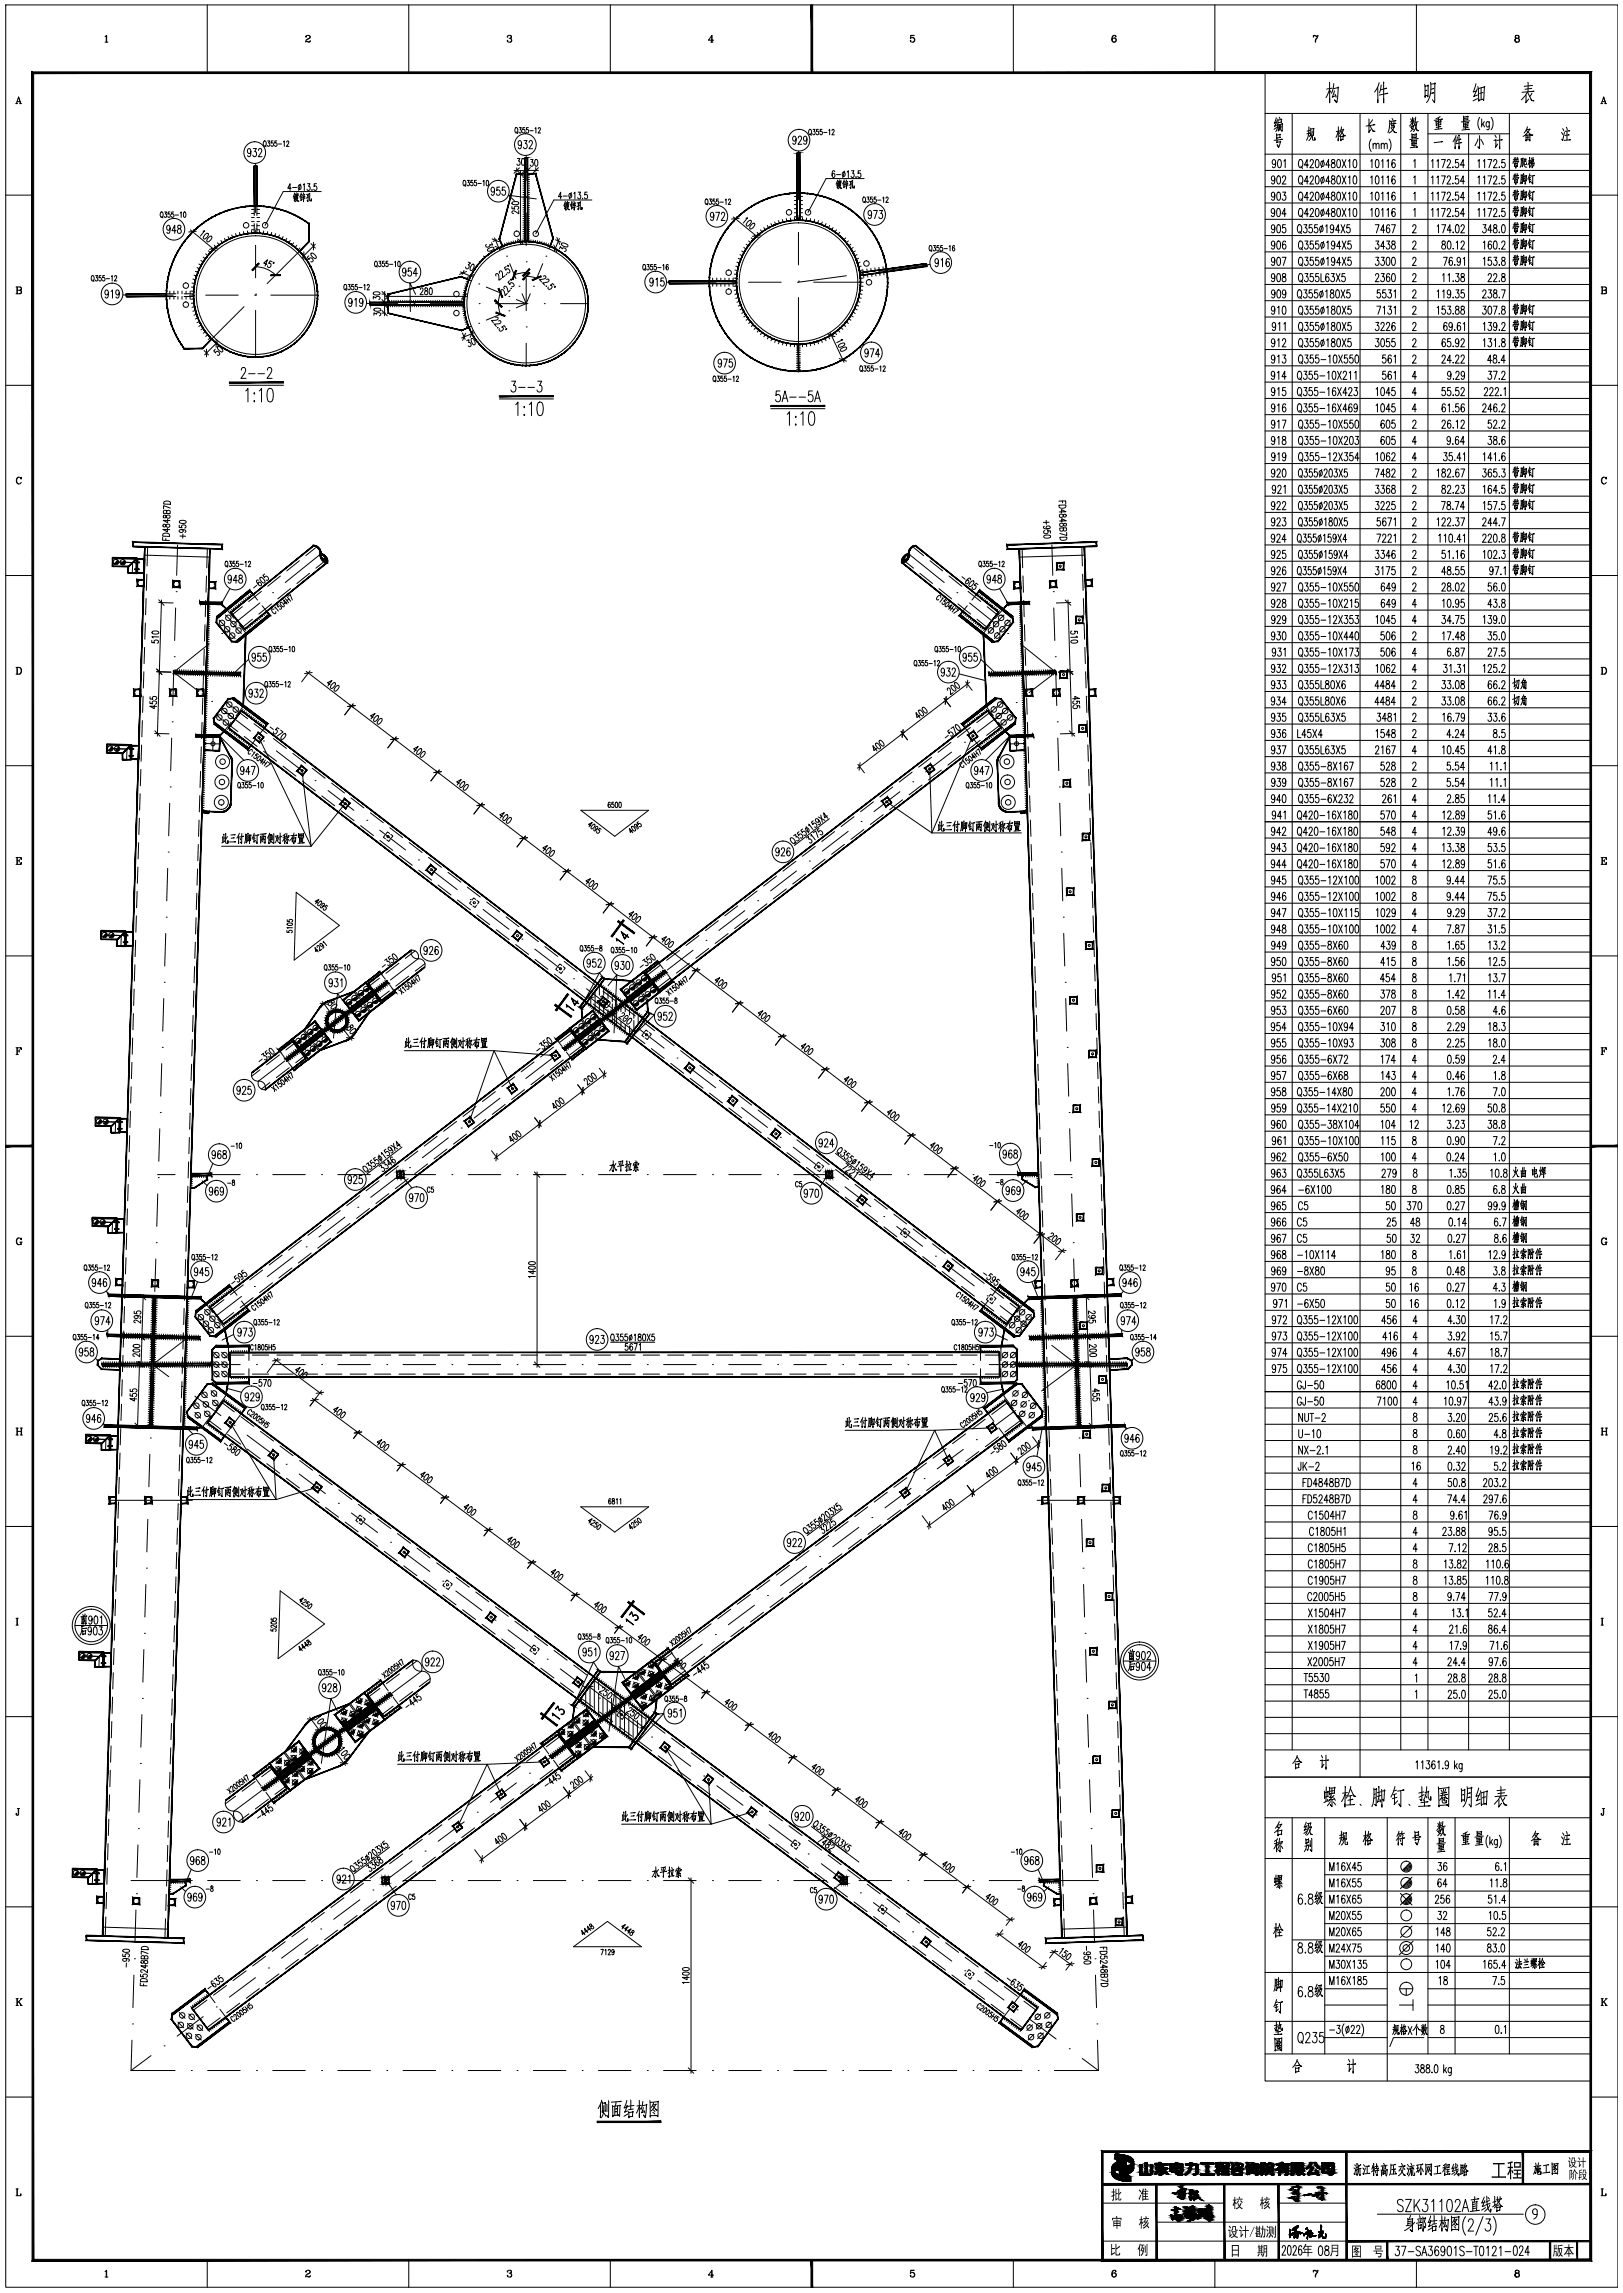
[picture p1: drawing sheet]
<svg xmlns="http://www.w3.org/2000/svg" width="598mm" height="845mm" viewBox="0 0 598 845" stroke-linecap="round" stroke-linejoin="round" font-family="sans-serif">
<!-- layer: 4 -->
<g fill="none" stroke="#000" stroke-width=".37">
<path d="M193.9 58.2v8.3M294.2 56.4v17.2M94.2 61.2v17.2M193.9 72.5h.1M193.9 78.5v12M294.2 79.6h.1M94.2 84.4h.1M94.2 90.4v12M110.3 92.6l-11.9 11.9M193.9 96.5h.1M294.2 85.6v12M341.4 97.7l-17.7 2.3"/>
<path d="M46.6 108.7h17.2M69.8 108.7h.1M75.8 108.7h12M89.9 113l-11.9 11.9M93.8 108.7h.1M94.2 108.4h.1M94.2 108.7h.1M94.2 114.4v17.2M99.8 108.7h17.2M136.3 111.9h10.2M152.5 111.9h.1M158.5 111.9h12"/>
<path d="M176.5 111.9h.1M182.5 111.9h12M193.9 102.5v12M200.5 111.9h.1M206.5 111.9h10.2M246.6 104h17.2M269.8 104h.1M275.8 104h12M293.8 104h.1M294.2 103.6h.1M294.2 109.6v17.2M299.8 104h17.2"/>
<path d="M311.8 101.6l-17.6 2.4M317.8 100.8h.1M193.9 120.5h.1M193.9 126.5v8.2M43 207.1l5.9 .2-.2 3.9M64.9 218h.1M65.4 200.8l-.3 11.2M100.4 218.4h.1M118.2 204.1l-13.1 10.5M334.8 204.1l13.1 10.5M352.5 218.4h.1M387.5 200.8l.4 11.2"/>
<path d="M388.1 218h.1M64.7 224l-.4 12M77 237.2l-13 10.5 9.2 7.1M81.7 233.4h.1M95.8 222.2l-9.4 7.5M357.2 222.2l9.4 7.5M371.2 233.4h.1M375.9 237.2l13.1 10.5-9.8 7.5M388.2 224l.4 12M64 248l-.4 12M64.2 242h.1M78 258.4h.1"/>
<path d="M374.4 258.9h.1M388.8 242h.1M389 248l.3 12M40.9 275.8l5.9 .2-.1 3.9M63.2 272l-.3 12M63.4 266h.1M75.2 274l5.7 .1M78.5 271.6l-.1 5M82.8 262.1l9.5 7.3M97 273h.1M101.8 276.7l9.5 7.3M350.6 277.1l-9.5 7.3"/>
<path d="M355.3 273.5h.1M369.6 262.5l-9.5 7.3M374.4 271.6l.2 5M377.8 274l-5.8 .1M389.5 266h.1M389.7 272l.4 12M62.5 296l-.4 12M62.7 290h.1M116.1 287.6h.1M120.9 291.3l9.5 7.3M331.5 291.7l-9.5 7.3M336.3 288.1h.1"/>
<path d="M390.3 290h.1M390.4 296l.4 12M61.8 319.9l-.4 12M62 314h.1M135.1 302.3h.1M139.9 305.9l9.5 7.3M154.2 316.9h.1M298.2 317.3h.1M312.5 306.3l-9.5 7.3M317.2 302.7h.1M391 314h.1M391.2 319.9l.3 12"/>
<path d="M61.2 337.9h.1M159 320.5l9.5 7.3M173.2 331.4h.1M178 335.1l9.5 7.3M274.4 335.5l-9.5 7.3M279.2 331.9h.1M293.4 320.9l-9.5 7.3M391.7 337.9h.1M38.8 344.5l5.9 .2-.1 4M61.1 344l-.4 11.9M154 353.3l-10.2 7.8M192.3 346h.1"/>
<path d="M197 349.7l9.6 7.3M255.4 350.1l-9.6 7.3M260.1 346.5h.1M391.9 344l.4 11.9M60.3 367.9l-.3 12M60.5 361.9h.1M134.3 368.4l-19.9 15.2M139.1 364.7h.1M211.3 360.7h.1M216.1 364.3l9.5 7.3M230.4 375.3h.1M235.1 378.9l9.6 7.3"/>
<path d="M236.3 364.7l-23.5 18.1M241.1 361.1h.1M392.5 361.9h.1M392.6 367.9l.4 12M59.6 391.9l-.4 12M59.8 385.9h.1M104.9 390.9l-9.7 7.5M109.7 387.3h.1M203.2 390.1l-9.5 7.3M208 386.4h.1M249.4 389.9h.1M254.2 393.5l9.5 7.3"/>
<path d="M393.2 385.9h.1M393.4 391.9l.3 12M36.7 413.3l5.9 .1M42.6 413.4l-.1 4M58.9 415.9l-.4 12M59.1 409.9h.1M165.2 419.3l-9.6 7.3M169.9 415.6h.1M184.2 404.7l-9.5 7.3M189 401h.1M268.5 404.5h.1M273.2 408.1l9.5 7.3"/>
<path d="M287.5 419.1h.1M393.9 409.9h.1M394.1 415.9l.4 12M58 432.8h6.5M58.1 439.9l-.3 12M58.3 433.9h.1M70.5 432.8h.1M76.5 432.8h12M94.5 432.8h.1M100.5 432.8h12M118.5 432.8h.1M124.5 432.8h12"/>
<path d="M142.5 432.8h.1M146.1 433.9l-9.5 7.3M148.5 432.8h12M150.9 430.2h.1M166.5 432.8h.1M172.5 432.8h12M190.5 432.8h.1M196.5 432.8h12M214.5 432.8h.1M220.5 432.8h12M238.5 432.8h.1M244.5 432.8h12"/>
<path d="M262.5 432.8h.1M268.5 432.8h12M286.5 432.8h.1M292.3 422.7l9.5 7.3M292.5 432.8h12M306.6 433.7h.1M310.5 432.8h.1M311.3 437.3l9.5 7.3M316.5 432.8h12M334.5 432.8h.1M340.5 432.8h12M358.5 432.8h.1"/>
<path d="M364.5 432.8h12M382.5 432.8h.1M388.5 432.8h6.4M394.7 433.9h.1M394.8 439.9l.4 12M35.6 450.3l5.9 .1-.2 3.9M57.6 457.9h.1M112.8 459.4h.1M127.1 448.5l-9.6 7.3M131.8 444.9h.1M325.6 448.3h.1M330.4 451.9l9.5 7.3"/>
<path d="M395.4 457.9h.1M57.4 463.9l-.4 12M89 477.7l-9.6 7.3M93.7 474h.1M108 463.1l-9.5 7.3M344.7 462.9h.1M349.4 466.5l9.5 7.3M363.7 477.5h.1M395.6 463.9l.3 12M56.7 487.9l-.4 12M56.9 481.9h.1M69.9 492.3l-13.7 10.5"/>
<path d="M74.7 488.6h.1M368.4 481.1l9.6 7.3M382.7 492.1h.1M387.5 495.7l9.2 7.1h-8.2M396.1 481.9h.1M396.3 487.9l.4 12M55.9 511.9l-.3 11.9M56.1 505.9h.1M56.2 502.8l6 4.5M56.2 502.8h8.3M67 510.9h.1M70.5 502.8h.1"/>
<path d="M71.8 514.4l9.6 7.2M76.5 502.8h12M94.5 502.8h.1M100.5 502.8h12M118.5 502.8h.1M124.5 502.8h12M142.5 502.8h.1M148.5 502.8h12M166.5 502.8h.1M172.5 502.8h12M190.5 502.8h.1M196.5 502.8h12"/>
<path d="M214.5 502.8h.1M220.5 502.8h12M238.5 502.8h.1M244.5 502.8h12M262.5 502.8h.1M268.5 502.8h12M286.5 502.8h.1M292.5 502.8h12M310.5 502.8h.1M316.5 502.8h12M334.5 502.8h.1M340.5 502.8h12"/>
<path d="M358.5 502.8h.1M364.5 502.8h12M374.1 519.7l-9.6 7.2M378.9 516.1h.1M382.5 502.8h.1M396.7 502.8l-13 9.7M396.9 505.9h.1M397 511.9l.4 11.9M33.1 530.2l5.9 .2-.1 3.9M55.2 535.8l-.4 12M55.4 529.9h.1M86.2 525.2h.1"/>
<path d="M91 528.8l9.6 7.2M105.4 539.6h.1M354.9 534.1l-9.6 7.1M359.7 530.5h.1M397.6 529.9h.1M397.8 535.8l.3 12M54.5 559.8l-.4 12M54.7 553.8h.1M110.3 543.2l9.6 7.1M124.7 553.9h.1M129.5 557.5l9.6 7.2M321.2 559.2h.1"/>
<path d="M335.7 548.4l-9.6 7.2M340.5 544.8h.1M398.3 553.8h.1M398.5 559.8l.4 12M53.9 577.8h.1M143.9 568.3h.1M148.7 571.9l9.6 7.1M297.2 577.1l-9.6 7.2M302 573.5h.1M316.4 562.8l-9.6 7.1M399 577.8h.1M53.7 583.8l-.3 12"/>
<path d="M163.1 582.6h.1M167.9 586.2l9.7 7.2M182.4 597h.1M278 591.5l-9.6 7.2M282.8 587.9h.1M399.2 583.8l.4 12M30.7 610.2l5.9 .2-.2 3.9M53 607.8l-.4 12M53.2 601.8h.1M155.3 615.8l-12.6 9.4M187.2 600.6l9.6 7.2M201.6 611.3h.1"/>
<path d="M206.4 614.9l9.6 7.2M244.3 616.6h.1M258.7 605.8l-9.6 7.2M263.5 602.2h.1M399.8 601.8h.1M400 607.8l.3 12M52.3 631.8l-.4 12M52.5 625.8h.1M133.1 632.4l-24.9 18.6M137.9 628.8h.1M214.3 639h.1M220.8 625.7h.1"/>
<path d="M225.6 629.3l9.7 7.2M239.5 620.2l-20.4 15.2M400.5 625.8h.1M400.7 631.8l.3 12M51.5 655.8l-.3 12M51.7 649.8h.1M98.6 658.1l-12.4 9.3M103.4 654.6h.1M190.3 656.9l-9.6 7.2M195.1 653.4h.1M209.5 642.6l-9.6 7.2M240.1 640.1h.1"/>
<path d="M244.9 643.7l9.6 7.1M259.3 654.4h.1M264.1 658l9.6 7.2M401.2 649.8h.1M401.4 655.8l.4 12M50.8 679.8l-.4 12M51 673.8h.1M171 671.3l-9.6 7.2M175.9 667.7h.1M278.5 668.8h.1M283.3 672.4l9.6 7.1M402 673.8h.1"/>
<path d="M402.1 679.8l.4 12M28.2 690.1l6 .2-.2 3.9M48.3 692.9h16.2M50.3 697.8h.1M70.5 692.9h.1M76.5 692.9h12M94.5 692.9h.1M100.5 692.9h12M118.5 692.9h.1M124.5 692.9h12M137.4 696.4h.1M142.5 692.9h.1"/>
<path d="M148.5 692.9h12M151.8 685.7l-9.6 7.1M156.6 682.1h.1M166.5 692.9h.1M172.5 692.9h12M190.5 692.9h.1M196.5 692.9h12M214.5 692.9h.1M220.5 692.9h12M238.5 692.9h.1M244.5 692.9h12M262.5 692.9h.1"/>
<path d="M268.5 692.9h12M286.5 692.9h.1M292.5 692.9h12M297.8 683.1h.1M302.6 686.7l9.6 7.2M310.5 692.9h.1M316.5 692.9h12M317 697.5h.1M334.5 692.9h.1M340.5 692.9h12M358.5 692.9h.1M364.5 692.9h12"/>
<path d="M382.5 692.9h.1M388.5 692.9h16.2M402.7 697.8h.1M50.1 703.8l-.4 12M113.3 714.4l-9.6 7.1M118.2 710.8h.1M132.6 700l-9.6 7.2M321.8 701.1l9.6 7.2M336.2 711.8h.1M341 715.4l9.6 7.2M402.9 703.8l.3 12M49.3 727.8l-.3 11.9"/>
<path d="M49.5 721.8h.1M79.7 739.5h.1M94.1 728.7l-9.6 7.2M98.9 725.1h.1M355.5 726.2h.1M360.3 729.8l9.6 7.2M403.4 721.8h.1M403.6 727.8l.4 11.9M48.6 751.7l-.3 11.2M48.8 745.8h.1M55.6 757.4l-7.3 5.5M60.5 753.8h.1"/>
<path d="M74.9 743.1l-9.6 7.2M374.7 740.6h.1M379.5 744.1l9.6 7.2M393.9 754.9h.1M398.7 758.5l6 4.4M404.2 745.8h.1M404.3 751.7l.4 11.2M48.3 762.9h16.2M70.5 762.9h.1M76.5 762.9h12M94.5 762.9h.1M100.5 762.9h12"/>
<path d="M118.5 762.9h.1M124.5 762.9h12M142.5 762.9h.1M148.5 762.9h12M166.5 762.9h.1M172.5 762.9h12M190.5 762.9h.1M196.5 762.9h12M214.5 762.9h.1M220.5 762.9h12M238.5 762.9h.1M244.5 762.9h12"/>
<path d="M262.5 762.9h.1M268.5 762.9h12M286.5 762.9h.1M292.5 762.9h12M310.5 762.9h.1M316.5 762.9h12M334.5 762.9h.1M340.5 762.9h12M358.5 762.9h.1M364.5 762.9h12M382.5 762.9h.1M388.5 762.9h16.2"/>
</g>
<!-- layer: 0 -->
<g fill="#000" stroke="#000" stroke-width=".37">
<path d="M411 793.8h.5zM413.3 795.9h1.7zM414.9 798.9h2.8zM414.6 795.6h.4zM416.5 796.8h1.1l-.3 .3zM425.7 797.7h4.6zM426.9 797h.8zM427.7 798.9h.8zM433 797.2h.8zM434.8 797.6h.9zM435 798.5h.8zM436.9 797.8h4.4z"/>
<path d="M442.7 797.4h4.5zM448 798.4h1.7zM448.1 796.9h.5zM448.9 796.9h.8zM449.2 796.8h.5zM450.6 798.5h2.2zM450.6 798.5h2.1zM454.6 799.4h.3zM454.6 798h.4zM457.4 798.1h.6zM459 798.7h1.1zM459.3 798.7h.8z"/>
<path d="M459.7 797.8h.6zM460.5 798.2h.3zM462.2 799.2h.5zM466.4 797.2h2.5zM470.2 799.7h.2zM476.9 799.7h.6zM479.5 797.4h.8zM481.3 799.1h.4zM485.9 799.1h.4zM485.9 799.1l.4 .1zM412.4 802h.4zM412.7 802.2h3.8z"/>
<path d="M414.7 801.7h.9zM414.9 801.7h.5zM415.9 803.8h.2zM423.5 800.9h1.1zM423.7 800.9h.9zM425.5 801.1h.4zM430 801.1l.3 .1zM431.4 816.2h.3zM431.4 816.1h.2zM431.5 800.2h4.3zM431.5 816.6h.3zM432 817.9h.2z"/>
<path d="M432.3 814.2h.9zM432.2 816.8h.2zM432.6 816.5h1zM432.9 813.2h.2zM433 816.4h2.3zM433 813.4h.3zM432.9 813.2h.1zM433 817.1h.3zM433.1 814h.8zM433 815.8h.2zM433 816.8h.2zM433.3 816.3h1.9z"/>
<path d="M433.1 817.4h.2zM433.1 813.5h.2zM433.3 817.3h.7zM433.4 813.9h1.2zM433.5 816.3h1.6zM433.5 815.1h.3zM433.3 817.5h.2zM433.6 815.1h.2zM433.6 801.3h2.2zM433.7 813.8h.8zM433.8 818.1h.2zM433.9 801.3h1.9z"/>
<path d="M433.9 816.9h.3zM434 818.4h.4zM434 813.7h.3zM434.1 818.4h.2zM434.4 818h.4zM436.6 815.8h.2zM436.6 815.7h.2zM436.7 815.6h.2zM436.7 815.5h.2zM436.7 801.3h.3zM436.8 814.9h.2zM436.9 814.8h.1z"/>
<path d="M436.9 814.7h.2zM436.9 814.5h.2zM436.9 814.4h.2zM437.2 815.8h.2zM437 813.7h.2zM437 813.9h.2zM437 813.4h.2zM437 813.6h.2zM437.3 815.2h.2zM437.4 817.4h.2zM437.5 814.8h.2zM437.7 814.9h.5z"/>
<path d="M437.8 818.4h.5zM437.6 816.9h.2zM437.6 817h.2zM437.9 814.8h.3zM437.7 816.9h.2zM437.7 816.7h.2zM437.7 814.5h.2zM437.8 814.5h.2zM437.8 816.5h.2zM438 816.6h.1zM438.1 814.1h.2zM437.9 814.8h.2z"/>
<path d="M438 814.3h.2zM438.1 814.2h.2zM438.1 815.8h.2zM438.2 814h.2zM438.3 817.2h.2zM438.7 817.9h.5zM438.9 815.9h.6zM438.8 813.3h.2zM439 813h.7zM438.8 817.5h.2zM439 815.4h.1zM439.2 816h.2z"/>
<path d="M439.3 818h.4zM439.3 816h.1zM439.4 815.5h.2zM439.4 815.3h.2zM439.5 815.1h.2zM439.6 814.3h.2zM439.6 813.6h.2zM439.6 814h.2zM439.9 815.8h.8zM439.7 816h.2zM439.8 816.4h.2zM439.8 816.3h.2z"/>
<path d="M440.2 817h.2zM440 817.3h.2zM440.3 816.8h.2zM440.5 816.4h.2zM440.6 816.1h.2zM442.4 801.4h5zM448.5 801.4h.6zM459.4 801.2l.2 .1zM459.4 801.2h.3zM460.1 800.5h.7zM460.2 800.5h.6zM461.2 800.7h1.5z"/>
<path d="M466.2 801.3h.2zM468.1 801.2h1.3zM468.6 801.4h.2zM473.7 801.1h1zM473.9 801.1h.8zM475.3 810h.2zM475.5 806.8h.2zM475.6 806.7h.1zM475.7 806.6h.1zM475.8 806.5h.2zM476.6 809.3h.5zM476.7 809.5h.3z"/>
<path d="M476.6 808.2h.3zM477 807.4h.4zM476.8 807.8h.2zM476.8 809.3h.2zM476.8 807.7h.3zM476.9 807.5h.2zM477.7 807.7h.2zM477.7 811.2h.2zM477.9 801.3h1zM477.8 811.2h.1zM477.8 807.4h.2zM477.8 807.3h.2z"/>
<path d="M478 807.2h.2zM478 807.1h.2zM480.2 801.4h.4zM481.9 801.3h.6zM482.2 808.5h1zM482.8 800.7h2.9zM482.8 808.5h.3zM483.8 809.2h.3zM483.9 809h.7zM485 808h.2zM486 807.9h.2zM486.4 805.6h.2z"/>
<path d="M486.6 808.3h1.2zM487 810.6h.2zM487.6 808.1h1.2zM487.7 808.1h1.1zM487.8 800.8h2.1zM488.6 808.3h.2zM490.2 801h1.1zM490.5 800.9h.9z"/>
<path d="M298.8 1.8l.6 25v-25zM298.8 1.8l.6 25h-.6z"/>
<path d="M11.8 26.5l.6 806v-805.4zM11.8 26.5l.6 806-.6 .6zM12.4 832.5l-.6 .6 574-.6zM11.8 833.1l574-.6 .6 .6zM585.8 27.1v805.4l.6 .6zM586.4 26.5v806.6l-.6-806zM12.4 27.1h573.4l.6-.6zM11.8 26.5h574.6l-574 .6z"/>
<path d="M193.4 58.3h1v-.2zM193.4 58.1h1l-1 .2z"/>
<path d="M293.7 56.5h1v-.2zM293.7 56.3h1l-1 .2z"/>
<path d="M93.6 61.2v14.7h.2zM93.6 61.2h.2v14.7z"/>
<path d="M94.6 61.2v14.7h.2zM94.6 61.2h.2v14.7z"/>
<path d="M93.7 61.2h1v-.1zM93.7 61.1h1l-1 .1z"/>
<path d="M190.5 64.1h2.9v-.2zM190.3 63.9h3.1l-2.9 .2zM190.3 63.9l-6.2 24.1 6.4-23.9zM190.3 63.9l-6.2 24.1h-.2zM183.9 88l1.4 2.7-1.2-2.7zM183.9 88l1.4 2.7-.3 .1z"/>
<path d="M194.4 63.9v.2l3.1-.2zM194.4 64.1l3.1-.2-.2 .2zM197.5 63.9l-.2 .2 6.6 23.9zM197.3 64.1l6.6 23.9h-.3zM203.6 88l-.9 2.8 1.2-2.8zM203.6 88l-.9 2.8-.2-.1z"/>
<path d="M95.3 96.9l-2.3 2.8 2.5-2.5zM95.3 96.9l-2.3 2.8-.2-.3z"/>
<path d="M110.2 92.5l.2 .2 3.4-3.7zM113.8 89l.1 .1-3.5 3.6z"/>
<path d="M113.7 82.6v6.5h.3zM114 82.3v6.8l-.3-6.5z"/>
<path d="M112.6 81.4l1.3 1-.1 .1zM112.6 81.4l-.1 .2 1.3 .9zM111.2 80.5l1.4 .9-.1 .2zM111.2 80.5l-.1 .2 1.4 .9zM109.7 79.7l1.5 .8-.1 .2zM109.7 79.7l-.1 .2 1.5 .8zM108.2 79l1.5 .7-.1 .2zM108.2 79v.2l1.4 .7zM106.7 78.3l1.5 .7v.2zM106.7 78.3v.2l1.5 .7zM105.2 77.7l1.5 .6v.2zM105.2 77.7l-.1 .2 1.6 .6zM103.6 77.2l1.6 .5-.1 .2zM103.6 77.2l-.1 .2 1.6 .5zM102 76.8l1.6 .4-.1 .2zM102 76.8v.2l1.5 .4zM100.4 76.4l1.6 .4v.2zM100.4 76.4v.2l1.6 .4zM98.7 76.1l1.7 .3v.2zM98.7 76.1v.2l1.7 .3zM97.1 75.9l1.6 .2v.2zM97.1 75.9v.2l1.6 .2zM95.4 75.8l1.7 .1v.2zM95.4 75.8v.2l1.7 .1zM93.8 75.8h1.6v.2zM93.8 75.8v.2h1.6zM92.1 75.9l1.7-.1v.2zM92.1 75.9v.2l1.7-.1zM90.5 76l1.6-.1v.2zM90.5 76v.2l1.6-.1zM88.8 76.2l1.7-.2v.2zM88.8 76.2l.1 .2 1.6-.2zM87.2 76.6l1.6-.4 .1 .2zM87.2 76.6v.1l1.7-.3zM85.6 76.9l1.6-.3v.1zM85.6 76.9l.1 .2 1.5-.4zM84 77.4l1.6-.5 .1 .2zM84 77.4l.1 .2 1.6-.5zM82.4 77.9l1.6-.5 .1 .2zM82.4 77.9l.1 .2 1.6-.5zM80.9 78.6l1.5-.7 .1 .2zM80.9 78.6l.1 .2 1.5-.7zM79.4 79.3l1.5-.7 .1 .2zM79.4 79.3l.1 .2 1.5-.7zM78 80.1l1.4-.8 .1 .2zM78 80.1v.1l1.5-.7zM76.5 80.9l1.5-.8v.1zM76.5 80.9l.1 .2 1.4-.9zM75.2 81.8l1.3-.9 .1 .2zM75.2 81.8l.1 .2 1.3-.9zM73.8 82.8l1.4-1 .1 .2zM73.8 82.8l.2 .2 1.3-1zM72.5 83.9l1.3-1.1 .2 .2zM72.5 83.9l.2 .1 1.3-1zM71.3 85l1.2-1.1 .2 .1zM71.3 85l.2 .1 1.2-1.1zM71.3 85l.2 .1-1.3 1.1zM70.2 86.2l.1 .1 1.2-1.2zM70.2 86.2l.1 .1-1.3 1.1zM69 87.4l.2 .2 1.1-1.3zM69 87.4l.2 .2-1.2 1.1zM68 88.7l.2 .1 1-1.2zM68 88.7l.2 .1-1.2 1.3zM68.2 88.8l-1.2 1.3 .2 .1zM67 90.1l.2 .1-1.1 1.2zM67.2 90.2l-1.1 1.2 .2 .1zM66.1 91.4l.2 .1-1 1.4zM66.3 91.5l-1 1.4 .2 .1zM65.3 92.9l.2 .1-1 1.3zM65.5 93l-1 1.3 .2 .1zM64.5 94.3l.2 .1-.9 1.5zM64.7 94.4l-.9 1.5h.2zM63.8 95.9h.2l-.8 1.5zM64 95.9l-.8 1.5 .2 .1zM63.2 97.4l.2 .1-.7 1.5zM63.4 97.5l-.7 1.5h.2zM62.7 99h.2l-.6 1.6zM62.9 99l-.6 1.6h.1zM62.3 100.6h.1l-.5 1.6zM62.4 100.6l-.5 1.6h.2zM61.9 102.2h.2l-.5 1.6zM62.1 102.2l-.5 1.6h.2zM61.6 103.8h.2l-.4 1.6zM61.8 103.8l-.4 1.6 .2 .1zM61.4 105.4l.2 .1-.3 1.6zM61.6 105.5l-.3 1.6h.1zM61.3 107.1h.1l-.2 1.6zM61.4 107.1l-.2 1.6h.2zM61.2 108.7h.2l-.1 1.7zM61.4 108.7l-.1 1.7h.1zM61.3 110.4h.1v1.6zM61.4 110.4v1.6h.2zM61.4 112h.2v1.6zM61.6 112v1.6h.2zM61.6 113.6h.2v1.6zM61.8 113.6v1.6h.3zM61.8 115.2h.3l.1 1.6zM62.1 115.2l.1 1.6h.2zM62.2 116.8h.2l.3 1.6zM62.4 116.8l.3 1.6 .1-.1zM62.7 118.4l.1-.1 .4 1.6zM62.8 118.3l.4 1.6h.2zM63.2 119.9h.2l.4 1.5zM63.4 119.9l.4 1.5h.1zM63.8 121.4h.1l.5 1.6zM63.9 121.4l.5 1.6 .2-.1zM64.4 123l.2-.1 .6 1.5zM64.6 122.9l.6 1.5 .1-.1zM65.2 124.4l.1-.1 .7 1.5zM65.3 124.3l.7 1.5 .1-.1zM66 125.8l.1-.1 .7 1.5zM66.1 125.7l.7 1.5 .2-.1zM66.8 127.2l.2-.1 .8 1.4zM67 127.1l.8 1.4 .1-.1z"/>
<path d="M190 99.6l-1 3.4 1.4-3.3zM190 99.6l-1 3.4-.4-.1z"/>
<path d="M193.3 58.2v30.8h.2zM193.3 58.2h.2v30.8z"/>
<path d="M194.3 58.2v30.8h.2zM194.3 58.2h.2v30.8z"/>
<path d="M293.6 56.4v24.7h.2zM293.6 56.4h.2v24.7z"/>
<path d="M294.6 56.4v24.7h.2zM294.6 56.4h.2v24.7z"/>
<path d="M341.2 97.2l.1 1h.2zM341.2 97.2h.2l.1 1z"/>
<path d="M46.5 108.3v1h.2zM46.5 108.3h.2v1z"/>
<path d="M46.6 108.4h14.7v-.2zM46.6 108.2h14.7l-14.7 .2z"/>
<path d="M46.6 109.4h14.7v-.3zM46.6 109.1h14.7l-14.7 .3z"/>
<path d="M99.8 101.2v.4l3.5-.4zM99.8 101.6l3.5-.4v.4z"/>
<path d="M117.1 108.7v1.4h-.2zM116.9 108.7v1.4l.2-1.4zM117.1 107.4v1.3h-.2zM116.9 107.4v1.3l.2-1.3zM116.9 106l.2 1.4h-.2zM116.8 106l.1 1.4v-1.4zM116.7 104.6l.2 1.4h-.1zM116.5 104.7l.3 1.3-.1-1.4zM116.4 103.3l.3 1.3-.2 .1zM116.2 103.3l.3 1.4-.1-1.4zM116.1 101.9l.3 1.4h-.2zM115.9 102l.3 1.3-.1-1.4zM115.6 100.6l.5 1.3-.2 .1zM115.4 100.7l.5 1.3-.3-1.4zM115.1 99.3l.5 1.3-.2 .1zM114.9 99.4l.5 1.3-.3-1.4zM114.5 98.1l.6 1.2-.2 .1zM114.3 98.2l.6 1.2-.4-1.3zM113.8 96.9l.7 1.2-.2 .1zM113.6 97l.7 1.2-.5-1.3zM113.1 95.7l.7 1.2-.2 .1zM112.9 95.8l.7 1.2-.5-1.3zM112.2 94.6l.9 1.1-.2 .1zM112.1 94.7l.8 1.1-.7-1.2zM111.3 93.5l.9 1.1-.1 .1zM111.3 93.5l-.1 .2 .9 1zM110.4 92.5l.9 1-.1 .2zM110.3 92.7l.9 1zM109.4 91.6l.9 1.1zM109.4 91.6l-.2 .1 1.1 1zM108.3 90.7l1.1 .9-.2 .1zM108.3 90.7l-.1 .1 1 .9zM107.2 89.9l1.1 .8-.1 .1zM107.2 89.9l-.1 .1 1.1 .8zM106 89.1l1.2 .8-.1 .1zM106 89.1l1.1 .9zM104.8 88.4l1.2 .7-.1 .2zM104.8 88.4l-.1 .2 1.2 .7zM103.6 87.8l1.2 .6-.1 .2zM103.6 87.8l-.1 .2 1.2 .6zM102.3 87.3l1.3 .5-.1 .2zM102.3 87.3l1.2 .7zM101 86.8l1.2 .7zM101 86.8l-.1 .2 1.3 .5zM99.7 86.5l1.3 .3-.1 .2zM99.7 86.5l-.1 .2 1.3 .3zM98.3 86.2l1.4 .3-.1 .2zM98.3 86.2v.2l1.3 .3zM96.9 86l1.4 .2v.2zM96.9 86v.2l1.4 .2zM95.5 85.8l1.4 .2v.2zM95.5 85.8v.3l1.4 .1zM94.2 85.8h1.3v.3zM94.2 85.8v.2l1.3 .1zM92.8 85.8h1.4v.2zM92.8 85.8v.3l1.4-.1zM91.4 86l1.4-.2v.3zM91.4 86v.2l1.4-.1zM90 86.2l1.4-.2v.2zM90 86.2l.1 .2 1.3-.2zM88.7 86.5l1.3-.3 .1 .2zM88.7 86.5v.2l1.4-.3zM87.3 86.8l1.4-.3v.2zM87.3 86.8l.1 .2 1.3-.3zM86 87.3l1.3-.5 .1 .2zM86 87.3l1.4-.3zM84.8 87.8l1.3-.3zM84.8 87.8l1.3-.3zM83.5 88.4l1.3-.6zM83.5 88.4l.1 .2 1.2-.6zM82.3 89.1l1.2-.7 .1 .2zM82.3 89.1l.1 .2 1.2-.7zM81.1 89.9l1.2-.8 .1 .2zM81.1 89.9l.1 .1 1.2-.7zM80 90.7l1.1-.8 .1 .1zM80 90.7l.1 .1 1.1-.8zM79 91.6l1-.9 .1 .1zM79 91.6l.1 .1 1-.9zM77.9 92.5l1.1-.9 .1 .1zM77.9 92.5l.2 .2 1-1zM77.9 92.5l.2 .2-1.1 .8zM77 93.5l.1 .2 1-1zM77 93.5l.1 .2-1 .9zM76.1 94.6l.2 .1 .8-1zM76.1 94.6l.2 .1-1 1zM76.3 94.7l-1 1 .1 .1zM75.3 95.7l.1 .1-.9 1.1zM75.4 95.8l-.9 1.1zM74.5 96.9l.2 .1-.8 1.1zM74.7 97l-.8 1.1 .1 .1zM73.9 98.1l.1 .1-.8 1.1zM74 98.2l-.8 1.1 .2 .1zM73.2 99.3l.2 .1-.7 1.2zM73.4 99.4l-.7 1.2 .2 .1zM72.7 100.6l.2 .1-.7 1.2zM72.9 100.7l-.7 1.2 .2 .1zM72.2 101.9l.2 .1-.5 1.3zM72.4 102l-.5 1.3h.2zM71.9 103.3h.2l-.5 1.3zM72.1 103.3l-.5 1.3 .2 .1zM71.6 104.6l.2 .1-.4 1.3zM71.8 104.7l-.4 1.3h.2zM71.4 106h.2l-.4 1.4zM71.6 106l-.4 1.4h.3zM71.2 107.4h.3l-.3 1.3zM71.5 107.4l-.3 1.3h.2zM71.2 108.7h.2l-.2 1.4zM71.4 108.7l-.2 1.4h.3zM71.2 110.1h.3l-.1 1.4zM71.5 110.1l-.1 1.4h.2zM71.4 111.5h.2v1.4zM71.6 111.5v1.4h.2zM71.6 112.9h.2l.1 1.4zM71.8 112.9l.1 1.4 .2-.1zM71.9 114.3l.2-.1 .1 1.4zM72.1 114.2l.1 1.4 .2-.1zM72.2 115.6l.2-.1 .3 1.4zM72.4 115.5l.3 1.4 .2-.1zM72.7 116.9l.2-.1 .3 1.4zM72.9 116.8l.3 1.4zM73.2 118.2l.7 1.2zM73.4 118.1l.5 1.3 .1-.1zM73.9 119.4l.1-.1 .5 1.3zM74 119.3l.5 1.3 .2-.1zM74.5 120.6l.2-.1 .6 1.3zM74.7 120.5l.6 1.3 .1-.1zM75.3 121.8l.1-.1 .7 1.2zM75.4 121.7l.7 1.2 .2-.1zM76.1 122.9l.2-.1 .7 1.2zM76.3 122.8l.7 1.2 .1-.2zM77 124l.1-.2 .8 1.2zM77.1 123.8l.8 1.2 .2-.2zM78.1 124.8l.9 1.1-1.1-.9zM78.1 124.8l.9 1.1 .1-.1zM79.1 125.8l.9 1-1-.9zM79.1 125.8l.9 1 .1-.1zM80.1 126.7l1 .9-1.1-.8zM80.1 126.7l1 .9 .1-.1zM81.2 127.5l1.1 .9-1.2-.8zM81.2 127.5l1.1 .9 .1-.2zM82.4 128.2l1.1 .9-1.2-.7zM82.4 128.2l1.1 .9 .1-.2zM83.6 128.9l1.2 .8-1.3-.6zM83.6 128.9l1.2 .8zM84.8 129.5l1.2 .7zM84.8 129.5l1.2 .7 .1-.2zM86.1 130l1.2 .7-1.3-.5zM86.1 130l1.2 .7 .1-.2zM87.4 130.5l1.3 .5-1.4-.3zM87.4 130.5l1.3 .5v-.2zM88.7 130.8l1.3 .5-1.3-.3zM88.7 130.8l1.3 .5 .1-.2zM90.1 131.1l1.3 .4-1.4-.2zM90.1 131.1l1.3 .4v-.2zM91.4 131.3l1.4 .4-1.4-.2zM91.4 131.3l1.4 .4v-.2zM92.8 131.5l1.4 .2h-1.4zM92.8 131.5l1.4 .2v-.2zM94.2 131.5l1.3 .2h-1.3zM94.2 131.5l1.3 .2v-.2zM95.5 131.5h1.4l-1.4 .2zM95.5 131.5h1.4v-.2zM96.9 131.3h1.4l-1.4 .2zM96.9 131.3h1.4v-.2zM98.3 131.1l1.4-.1-1.4 .3zM98.3 131.1l1.4-.1-.1-.2zM99.6 130.8l1.4-.1-1.3 .3zM99.6 130.8l1.4-.1-.1-.2zM100.9 130.5l1.4-.3-1.3 .5zM100.9 130.5l1.4-.3-.1-.2zM102.2 130l1.4-.3-1.3 .5zM102.2 130l1.4-.3-.1-.2zM103.5 129.5l1.3-.4-1.2 .6zM103.5 129.5l1.3-.4-.1-.2zM104.7 128.9l1.3-.5-1.2 .7zM104.7 128.9l1.3-.5-.1-.2zM105.9 128.2l1.3-.6-1.2 .8zM105.9 128.2l1.3-.6-.1-.1zM107.1 127.5l1.2-.7-1.1 .8zM107.1 127.5l1.2-.7-.1-.1zM108.2 126.7l1.2-.8-1.1 .9zM108.2 126.7l1.2-.8-.2-.1zM109.2 125.8l1.2-.8-1 .9zM109.2 125.8l1.2-.8-.1-.2zM110.3 124.8l1-.8-.9 1zM111.2 123.8l-.9 1 1-.8zM111.2 123.8l1-.9-.9 1.1zM112.1 122.8l-.9 1 1-.9zM113.1 121.8l-.9 1.1-.1-.1zM112.9 121.7l-.8 1.1 1-1zM113.8 120.6l-.7 1.2-.2-.1zM113.6 120.5l-.7 1.2 .9-1.1zM114.5 119.4l-.7 1.2-.2-.1zM114.3 119.3l-.7 1.2 .9-1.1zM115.1 118.2l-.6 1.2-.2-.1zM114.9 118.1l-.6 1.2zM115.6 116.9l-.7 1.2zM115.4 116.8l-.5 1.3 .7-1.2zM116.1 115.6l-.5 1.3-.2-.1zM115.9 115.5l-.5 1.3 .7-1.2zM116.4 114.3l-.3 1.3-.2-.1zM116.2 114.2l-.3 1.3 .5-1.2zM116.7 112.9l-.3 1.4-.2-.1zM116.5 112.9l-.3 1.3 .5-1.3zM116.9 111.5l-.2 1.4h-.2zM116.8 111.5l-.3 1.4 .4-1.4zM117.1 110.1l-.2 1.4h-.1zM116.9 110.1l-.1 1.4 .3-1.4z"/>
<path d="M136.2 111.4v1h.2zM136.2 111.4h.2v1z"/>
<path d="M142.9 108.3v3.1h.2zM142.9 108.3l.2 3.1zM142.9 108.3l.2 .2 26.9-6.6zM143.1 108.5l26.9-6.6v.2zM170 101.9v.2l2.8 .9zM170 102.1l2.8 .9-.1 .2z"/>
<path d="M142.9 112.4l.2 2.9v-2.9zM142.9 112.4l.2 2.9-.2 .2zM142.9 115.5l27.1 6.2-26.9-6.4zM142.9 115.5l27.1 6.2v.2zM170 121.7v.2l2.7-1.4zM170 121.9l2.7-1.4 .1 .2z"/>
<path d="M136.3 111.5h34.7v-.2zM136.3 111.3h34.7l-34.7 .2z"/>
<path d="M136.3 112.5h34.7v-.2zM136.3 112.3h34.7l-34.7 .2z"/>
<path d="M182.5 110.5l-.3 .3 2.8 2.2zM182.2 110.8l2.8 2.2-.3 .3z"/>
<path d="M182.8 114.9l-.1 .4 3.4 1zM182.7 115.3l3.4 1-.2 .3z"/>
<path d="M182.2 110.8l2.5 2.5 .3-.3zM182.5 110.5l2.5 2.5-2.8-2.2z"/>
<path d="M183.5 106.4l1.4 3.2 .3-.1zM183.5 106.4l.4-.2 1.3 3.3z"/>
<path d="M192.5 101.6l.3 .2 2.2-2.7zM195 99.1l.3 .2-2.5 2.5z"/>
<path d="M195 100.4l-2.2 2.8 2.5-2.5zM195 100.4l-2.2 2.8-.3-.3z"/>
<path d="M196 103.1l.2 .3 3.1-1.7zM196.2 103.4l3.1-1.7 .1 .3z"/>
<path d="M216.8 111.9v1.4l-.2-.1zM216.6 111.9v1.3l.2-1.3zM216.8 110.5v1.4h-.2zM216.6 110.5v1.4l.2-1.4zM216.7 109.1l.1 1.4h-.2zM216.5 109.1l.1 1.4 .1-1.4zM216.5 107.7l.2 1.4h-.2zM216.3 107.8l.2 1.3v-1.4zM216.2 106.4l.3 1.3-.2 .1zM216 106.4l.3 1.4-.1-1.4zM215.8 105l.4 1.4h-.2zM215.6 105.1l.4 1.3-.2-1.4zM215.3 103.7l.5 1.3-.2 .1zM215.1 103.8l.5 1.3-.3-1.4zM214.8 102.5l.5 1.2-.2 .1zM214.6 102.5l.5 1.3zM214.2 101.2l.6 1.3zM214 101.3l.6 1.2-.4-1.3zM213.5 100l.7 1.2-.2 .1zM213.3 100.1l.7 1.2-.5-1.3zM212.8 98.8l.7 1.2-.2 .1zM212.6 98.9l.7 1.2-.5-1.3zM211.9 97.7l.9 1.1-.2 .1zM211.8 97.8l.8 1.1-.7-1.2zM211.1 96.7l.8 1-.1 .1zM210.9 96.8l.9 1-.7-1.1zM210.1 95.6l1 1.1-.2 .1zM210 95.8l.9 1-.8-1.2zM209.1 94.7l1 .9-.1 .2zM209.1 94.7l-.1 .1 1 1zM208 93.8l1.1 .9-.1 .1zM208 93.8l-.1 .2 1.1 .8zM206.9 93l1.1 .8-.1 .2zM206.9 93l-.1 .1 1.1 .9zM205.7 92.2l1.2 .8-.1 .1zM205.7 92.2l-.1 .2 1.2 .7zM204.5 91.6l1.2 .6-.1 .2zM204.5 91.6l-.1 .1 1.2 .7zM203.3 90.9l1.2 .7-.1 .1zM203.3 90.9l1.1 .8zM202 90.4l1.2 .7zM202 90.4v.2l1.2 .5zM200.7 90l1.3 .4v.2zM200.7 90l-.1 .1 1.4 .5zM199.4 89.6l1.3 .4-.1 .1zM199.4 89.6l-.1 .2 1.3 .3zM198 89.3l1.4 .3-.1 .2zM198 89.3v.2l1.3 .3zM196.6 89.1l1.4 .2v.2zM196.6 89.1v.2l1.4 .2zM195.3 89l1.3 .1v.2zM195.3 89l-.1 .2 1.4 .1zM193.9 88.9l1.4 .1-.1 .2zM193.9 88.9v.2l1.3 .1zM192.5 89l1.4-.1v.2zM192.5 89v.2l1.4-.1zM191.1 89.1l1.4-.1v.2zM191.1 89.1v.2l1.4-.1zM189.7 89.3l1.4-.2v.2zM189.7 89.3l.1 .2 1.3-.2zM188.4 89.6l1.3-.3 .1 .2zM188.4 89.6v.2l1.4-.3zM187 90l1.4-.4v.2zM187 90l.1 .1 1.3-.3zM185.7 90.4l1.3-.4 .1 .1zM185.7 90.4l.1 .2 1.3-.5zM184.4 90.9l1.3-.5 .1 .2zM184.4 90.9l.1 .2 1.3-.5zM183.2 91.6l1.2-.7 .1 .2zM183.2 91.6l.1 .1 1.2-.6zM182 92.2l1.2-.6 .1 .1zM182 92.2l.1 .2 1.2-.7zM180.8 93l1.2-.8 .1 .2zM180.8 93l.2 .1 1.1-.7zM179.7 93.8l1.1-.8 .2 .1zM179.7 93.8l.2 .2 1.1-.9zM178.6 94.7l1.1-.9 .2 .2zM178.6 94.7l.2 .1 1.1-.8zM177.7 95.6l.9-.9 .2 .1zM177.7 95.6l.1 .2 1-1zM177.7 95.6l.1 .2-1.1 .9zM176.7 96.7l.1 .1 1-1zM176.7 96.7l.1 .1-1 .9zM175.8 97.7l.2 .1 .8-1zM175.8 97.7l.2 .1-1 1zM176 97.8l-1 1 .2 .1zM175 98.8l.2 .1-1 1.1zM175.2 98.9l-1 1.1 .2 .1zM174.2 100l.2 .1-.9 1.1zM174.4 100.1l-.9 1.1 .2 .1zM173.5 101.2l.2 .1-.7 1.2zM173.7 101.3l-.7 1.2zM173 102.5l-.6 1.2zM173.1 102.5l-.7 1.2zM172.4 103.7l-.4 1.3zM172.6 103.8l-.6 1.2 .1 .1zM172 105l.1 .1-.5 1.3zM172.1 105.1l-.5 1.3h.2zM171.6 106.4h.2l-.5 1.3zM171.8 106.4l-.5 1.3 .2 .1zM171.3 107.7l.2 .1-.4 1.3zM171.5 107.8l-.4 1.3h.2zM171.1 109.1h.2l-.3 1.4zM171.3 109.1l-.3 1.4h.2zM171 110.5h.2l-.3 1.4zM171.2 110.5l-.3 1.4h.2zM170.9 111.9h.2l-.1 1.4zM171.1 111.9l-.1 1.4 .2-.1zM171 113.3l.2-.1-.1 1.4zM171.2 113.2l-.1 1.4h.2zM171.1 114.6h.2v1.4zM171.3 114.6v1.4h.2zM171.3 116h.2l.1 1.4zM171.5 116l.1 1.4 .2-.1zM171.6 117.4l.2-.1 .2 1.4zM171.8 117.3l.2 1.4 .1-.1zM172 118.7l.1-.1 .3 1.4zM172.1 118.6l.3 1.4zM172.4 120l.6 1.3zM172.6 119.9l.4 1.4 .1-.1zM173 121.3l.1-.1 .4 1.3zM173.1 121.2l.4 1.3 .2-.1zM173.5 122.5l.2-.1 .5 1.3zM173.7 122.4l.5 1.3 .2-.1zM174.2 123.7l.2-.1 .6 1.3zM174.4 123.6l.6 1.3 .2-.1zM175 124.9l.2-.1 .6 1.2zM175.2 124.8l.6 1.2 .2-.1zM175.8 126l.2-.1 .7 1.2zM176 125.9l.7 1.2 .1-.1zM176.8 127l.9 1.1-1-1zM176.8 127l.9 1.1zM177.7 128.1l.9 .9zM177.8 128l.8 1 .2-.1zM178.6 129l.2-.1 .9 1zM178.8 128.9l.9 1 .2-.1zM179.9 129.8l.9 1-1.1-.9zM179.9 129.8l.9 1 .2-.2zM181 130.6l1 .9-1.2-.7zM181 130.6l1 .9zM182.1 131.3l1.1 .9-1.2-.7zM182.1 131.3l1.1 .9 .1-.2zM183.3 132l1.1 .8-1.2-.6zM183.3 132l1.1 .8 .1-.2zM184.5 132.6l1.2 .7-1.3-.5zM184.5 132.6l1.2 .7zM185.8 133.2l1.2 .6zM185.8 133.2l1.2 .6 .1-.2zM187.1 133.6l1.3 .5-1.4-.3zM187.1 133.6l1.3 .5v-.1zM188.4 134l1.3 .4-1.3-.3zM188.4 134l1.3 .4 .1-.1zM189.8 134.3l1.3 .4-1.4-.3zM189.8 134.3l1.3 .4v-.2zM191.1 134.5l1.4 .3-1.4-.1zM191.1 134.5l1.4 .3v-.2zM192.5 134.6l1.4 .2h-1.4zM192.5 134.6l1.4 .2v-.2zM193.9 134.6l1.4 .2h-1.4zM193.9 134.6l1.4 .2-.1-.2zM195.2 134.6l1.4 .1-1.3 .1zM195.2 134.6l1.4 .1v-.2zM196.6 134.5l1.4-.1-1.4 .3zM196.6 134.5l1.4-.1v-.1zM198 134.3l1.4-.2-1.4 .3zM198 134.3l1.4-.2-.1-.1zM199.3 134l1.4-.2-1.3 .3zM199.3 134l1.4-.2-.1-.2zM200.6 133.6l1.4-.3-1.3 .5zM200.6 133.6l1.4-.3zM202 133.2l1.3-.4zM202 133.2l1.3-.4zM203.2 132.6l1.3-.4zM203.2 132.6l1.3-.4-.1-.2zM204.4 132l1.3-.5-1.2 .7zM204.4 132l1.3-.5-.1-.2zM205.6 131.3l1.3-.5-1.2 .7zM205.6 131.3l1.3-.5-.1-.2zM206.8 130.6l1.2-.7-1.1 .9zM206.8 130.6l1.2-.7-.1-.1zM207.9 129.8l1.2-.8-1.1 .9zM207.9 129.8l1.2-.8-.1-.1zM209 128.9l1.1-.8-1 .9zM209 128.9l1.1-.8-.1-.1zM210 128l1.1-.9-1 1zM210.9 127l-.9 1 1.1-.9zM210.9 127l1-1-.8 1.1zM211.8 125.9l-.9 1.1 1-1zM211.8 125.9l1-1-.9 1.1zM212.6 124.8l-.8 1.1 1-1zM213.5 123.7l-.7 1.2-.2-.1zM213.3 123.6l-.7 1.2 .9-1.1zM214.2 122.5l-.7 1.2-.2-.1zM214 122.4l-.7 1.2 .9-1.1zM214.8 121.3l-.6 1.2-.2-.1zM214.6 121.2l-.6 1.2 .8-1.1zM215.3 120l-.5 1.3-.2-.1zM215.1 119.9l-.5 1.3 .7-1.2zM215.8 118.7l-.5 1.3-.2-.1zM215.6 118.6l-.5 1.3 .7-1.2zM216.2 117.4l-.4 1.3-.2-.1zM216 117.3l-.4 1.3 .6-1.2zM216.5 116l-.3 1.4-.2-.1zM216.3 116l-.3 1.3 .5-1.3zM216.7 114.6l-.2 1.4h-.2zM216.5 114.6l-.2 1.4 .4-1.4zM216.8 113.3l-.1 1.3h-.2zM216.6 113.2l-.1 1.4 .3-1.3z"/>
<path d="M246.5 103.5v1h.2zM246.5 103.5h.2v1z"/>
<path d="M246.6 103.6h24.7v-.2zM246.6 103.4h24.7l-24.7 .2z"/>
<path d="M246.6 104.6h24.7v-.2zM246.6 104.4h24.7l-24.7 .2z"/>
<path d="M316.7 100.4l.1 .2 24.5-3.5zM316.8 100.6l24.5-3.5v.2z"/>
<path d="M316.9 101.4v.2l24.5-3.5zM316.9 101.6l24.5-3.5v.2z"/>
<path d="M317.1 104v1.4h-.2zM316.9 104v1.4l.2-1.4zM317.1 102.6v1.4h-.2zM316.9 102.6v1.4l.2-1.4zM317 101.2l.1 1.4h-.2zM316.8 101.2l.1 1.4 .1-1.4zM316.8 99.9l.2 1.3h-.2zM316.6 99.9l.2 1.3v-1.3zM316.5 98.5l.3 1.4h-.2zM316.3 98.5l.3 1.4-.1-1.4zM316.1 97.1l.4 1.4h-.2zM315.9 97.2l.4 1.3-.2-1.4zM315.6 95.8l.5 1.3-.2 .1zM315.4 95.9l.5 1.3-.3-1.4zM315.1 94.6l.5 1.2-.2 .1zM314.9 94.7l.5 1.2-.3-1.3zM314.5 93.3l.6 1.3-.2 .1zM314.3 93.4l.6 1.3-.4-1.4zM313.8 92.1l.7 1.2-.2 .1zM313.6 92.2l.7 1.2-.5-1.3zM313.1 90.9l.7 1.2-.2 .1zM312.9 91.1l.7 1.1-.5-1.3zM312.3 89.8l.8 1.1-.2 .2zM312.1 90l.8 1.1-.6-1.3zM311.4 88.8l.9 1-.2 .2zM311.2 88.9l.9 1.1-.7-1.2zM310.4 87.7l1 1.1-.2 .1zM310.3 87.9l.9 1-.8-1.2zM309.4 86.8l1 .9-.1 .2zM309.4 86.8l-.1 .1 1 1zM308.3 85.9l1.1 .9-.1 .1zM308.3 85.9l-.1 .2 1.1 .8zM307.2 85.1l1.1 .8-.1 .2zM307.2 85.1l1 1zM306 84.3l1.1 1zM306 84.3l-.1 .2 1.2 .8zM304.8 83.7l1.2 .6-.1 .2zM304.8 83.7v.1l1.1 .7zM303.6 83.1l1.2 .6v.1zM303.6 83.1l-.1 .1 1.3 .6zM302.3 82.5l1.3 .6-.1 .1zM302.3 82.5l-.1 .2 1.3 .5zM301 82.1l1.3 .4-.1 .2zM301 82.1l-.1 .2 1.3 .4zM299.7 81.7l1.3 .4-.1 .2zM299.7 81.7l-.1 .2 1.3 .4zM298.3 81.4l1.4 .3-.1 .2zM298.3 81.4v.2l1.3 .3zM296.9 81.2l1.4 .2v.2zM296.9 81.2v.2l1.4 .2zM295.6 81.1l1.3 .1v.2zM295.6 81.1v.2l1.3 .1zM294.2 81l1.4 .1v.2zM294.2 81v.2l1.4 .1zM292.8 81.1l1.4-.1v.2zM292.8 81.1v.2l1.4-.1zM291.4 81.2l1.4-.1v.2zM291.4 81.2v.2l1.4-.1zM290 81.4l1.4-.2v.2zM290 81.4l.1 .2 1.3-.2zM288.7 81.7l1.3-.3 .1 .2zM288.7 81.7v.2l1.4-.3zM287.4 82.1l1.3-.4v.2zM287.4 82.1v.2l1.3-.4zM286 82.5l1.4-.4v.2zM286 82.5l.1 .2 1.3-.4zM284.8 83.1l1.2-.6 .1 .2zM284.8 83.1v.1l1.3-.5zM283.5 83.7l1.3-.6v.1zM283.5 83.7l.1 .1 1.2-.6zM282.3 84.3l1.2-.6 .1 .1zM282.3 84.3l.1 .2 1.2-.7zM281.1 85.1l1.2-.8 .1 .2zM281.1 85.1l.2 .2 1.1-.8zM280 85.9l1.1-.8 .2 .2zM280 85.9l.2 .2 1.1-.8zM279 86.8l1-.9 .2 .2zM279 86.8l.1 .1 1.1-.8zM278 87.7l1-.9 .1 .1zM278 87.7l.1 .2 1-1zM278 87.7l.1 .2-1.1 .9zM277 88.8l.2 .1 .9-1zM277 88.8l.2 .1-1.1 .9zM276.1 89.8l.2 .2 .9-1.1zM276.1 89.8l.2 .2-1 .9zM276.3 90l-1 .9 .2 .2zM275.3 90.9l.2 .2-.9 1zM275.5 91.1l-.9 1 .1 .1zM274.6 92.1l.1 .1-.8 1.1zM274.7 92.2l-.8 1.1 .1 .1zM273.9 93.3l.1 .1-.7 1.2zM274 93.4l-.7 1.2 .1 .1zM273.3 94.6l.1 .1-.7 1.1zM273.4 94.7l-.7 1.1 .2 .1zM272.7 95.8l.2 .1-.6 1.2zM272.9 95.9l-.6 1.2 .2 .1zM272.3 97.1l.2 .1-.6 1.3zM272.5 97.2l-.6 1.3h.2zM271.9 98.5h.2l-.5 1.4zM272.1 98.5l-.5 1.4h.2zM271.6 99.9h.2l-.4 1.3zM271.8 99.9l-.4 1.3h.2zM271.4 101.2h.2l-.3 1.4zM271.6 101.2l-.3 1.4h.2zM271.3 102.6h.2l-.3 1.4zM271.5 102.6l-.3 1.4h.2zM271.2 104h.2l-.1 1.4zM271.4 104l-.1 1.4h.2zM271.3 105.4h.2l-.1 1.4zM271.5 105.4l-.1 1.4 .2-.1zM271.4 106.8l.2-.1v1.4zM271.6 106.7v1.4h.2zM271.6 108.1h.2l.1 1.4zM271.8 108.1l.1 1.4 .2-.1zM271.9 109.5l.2-.1 .2 1.4zM272.1 109.4l.2 1.4h.2zM272.3 110.8h.2l.2 1.3zM272.5 110.8l.2 1.3zM272.7 112.1l.6 1.3zM272.9 112l.4 1.4 .1-.1zM273.3 113.4l.1-.1 .5 1.4zM273.4 113.3l.5 1.4 .1-.2zM273.9 114.7l.1-.2 .6 1.4zM274 114.5l.6 1.4 .1-.1zM274.6 115.9l.1-.1 .6 1.2zM274.7 115.8l.6 1.2 .2-.1zM275.3 117l.2-.1 .6 1.2zM275.5 116.9l.6 1.2 .2-.1zM276.1 118.1l.2-.1 .7 1.2zM276.3 118l.7 1.2 .2-.1zM277 119.2l.2-.1 .8 1.1zM277.2 119.1l.8 1.1 .1-.1zM278.1 120.1l.9 1.1-1-1zM278.1 120.1l.9 1.1 .1-.2zM279.1 121l.9 1-1-.8zM279.1 121l.9 1 .2-.1zM280.2 121.9l.9 1-1.1-.9zM280.2 121.9l.9 1 .2-.2zM281.3 122.7l1 .9-1.2-.7zM281.3 122.7l1 .9 .1-.1zM282.4 123.5l1.1 .8-1.2-.7zM282.4 123.5l1.1 .8 .1-.2zM283.6 124.1l1.2 .8-1.3-.6zM283.6 124.1l1.2 .8v-.2zM284.8 124.7l1.2 .7-1.2-.5zM284.8 124.7l1.2 .7 .1-.1zM286.1 125.3l1.3 .6-1.4-.5zM286.1 125.3l1.3 .6v-.2zM287.4 125.7l1.3 .6-1.3-.4zM287.4 125.7l1.3 .6v-.2zM288.7 126.1l1.3 .4-1.3-.2zM288.7 126.1l1.3 .4 .1-.1zM290.1 126.4l1.3 .4-1.4-.3zM290.1 126.4l1.3 .4v-.2zM291.4 126.6l1.4 .3-1.4-.1zM291.4 126.6l1.4 .3v-.2zM292.8 126.7l1.4 .2h-1.4zM292.8 126.7l1.4 .2v-.2zM294.2 126.7l1.4 .2h-1.4zM294.2 126.7l1.4 .2v-.2zM295.6 126.7l1.3 .1-1.3 .1zM295.6 126.7l1.3 .1v-.2zM296.9 126.6l1.4-.1-1.4 .3zM296.9 126.6l1.4-.1v-.1zM298.3 126.4l1.4-.1-1.4 .2zM298.3 126.4l1.4-.1-.1-.2zM299.6 126.1l1.4-.2-1.3 .4zM299.6 126.1l1.4-.2-.1-.2zM300.9 125.7l1.4-.3-1.3 .5zM300.9 125.7l1.4-.3-.1-.1zM302.2 125.3l1.4-.4-1.3 .5zM302.2 125.3l1.4-.4-.1-.2zM303.5 124.7l1.3-.4-1.2 .6zM303.5 124.7l1.3-.4v-.2zM304.8 124.1l1.2-.5-1.2 .7zM304.8 124.1l1.2-.5-.1-.1zM305.9 123.5l1.3-.6-1.2 .7zM305.9 123.5l1.3-.6-.1-.2zM307.1 122.7l1.2-.7-1.1 .9zM307.1 122.7l1.2-.7-.1-.1zM308.2 121.9l1.2-.7-1.1 .8zM308.2 121.9l1.2-.7-.1-.2zM309.3 121l1.1-.8-1 1zM309.3 121l1.1-.8-.1-.1zM310.3 120.1l1.1-.9-1 1zM311.2 119.1l-.9 1 1.1-.9zM311.2 119.1l1.1-1-.9 1.1zM312.1 118l-.9 1.1 1.1-1zM312.1 118l1-1-.8 1.1zM312.9 116.9l-.8 1.1 1-1zM313.8 115.9l-.7 1.1-.2-.1zM313.6 115.8l-.7 1.1 .9-1zM314.5 114.7l-.7 1.2-.2-.1zM314.3 114.5l-.7 1.3 .9-1.1zM315.1 113.4l-.6 1.3-.2-.2zM314.9 113.3l-.6 1.2 .8-1.1zM315.6 112.1l-.5 1.3-.2-.1zM315.4 112l-.5 1.3 .7-1.2zM316.1 110.8l-.5 1.3-.2-.1zM315.9 110.8l-.5 1.2 .7-1.2zM316.5 109.5l-.4 1.3h-.2zM316.3 109.4l-.4 1.4 .6-1.3zM316.8 108.1l-.3 1.4-.2-.1zM316.6 108.1l-.3 1.3 .5-1.3zM317 106.8l-.2 1.3h-.2zM316.8 106.7l-.2 1.4 .4-1.3zM317.1 105.4l-.1 1.4-.2-.1zM316.9 105.4l-.1 1.3 .3-1.3z"/>
<path d="M327.1 104v1.7l-.2-.1zM326.9 104v1.6l.2-1.6zM327.1 102.3v1.7h-.2zM326.9 102.3v1.7l.2-1.7zM327 100.6l.1 1.7h-.2zM326.8 100.7l.1 1.6 .1-1.7zM326.7 99l.3 1.6-.2 .1zM326.6 99l.2 1.7-.1-1.7zM326.5 97.4l.2 1.6h-.1zM326.3 97.4l.3 1.6-.1-1.6zM326.1 95.7l.4 1.7h-.2zM325.9 95.8l.4 1.6-.2-1.7zM325.6 94.1l.5 1.6-.2 .1zM325.4 94.2l.5 1.6-.3-1.7zM325.1 92.5l.5 1.6-.2 .1zM324.9 92.6l.5 1.6-.3-1.7zM324.5 91l.6 1.5-.2 .1zM324.3 91.1l.6 1.5-.4-1.6zM323.8 89.5l.7 1.5-.2 .1zM323.6 89.6l.7 1.5-.5-1.6zM323 88l.8 1.5-.2 .1zM322.8 88.1l.8 1.5-.6-1.6zM322.1 86.6l.9 1.4-.2 .1zM322 86.7l.8 1.4-.7-1.5zM321.2 85.2l.9 1.4-.1 .1zM321.1 85.3l.9 1.4-.8-1.5zM320.2 83.8l1 1.4-.1 .1zM320.1 83.9l1 1.4-.9-1.5zM319.2 82.5l1 1.3-.1 .1zM319 82.6l1.1 1.3-.9-1.4zM318.1 81.3l1.1 1.2-.2 .1zM317.9 81.4l1.1 1.2-.9-1.3zM316.9 80.1l1.2 1.2-.2 .1zM316.9 80.1l-.2 .2 1.2 1.1zM315.6 79l1.3 1.1-.2 .2zM315.6 79l-.1 .1 1.2 1.2zM314.3 77.9l1.3 1.1-.1 .1zM314.3 77.9l-.1 .2 1.3 1zM313 76.9l1.3 1-.1 .2zM313 76.9l-.1 .2 1.3 1zM311.6 76l1.4 .9-.1 .2zM311.6 76l-.1 .2 1.4 .9zM310.2 75.2l1.4 .8-.1 .2zM310.2 75.2l-.1 .1 1.4 .9zM308.7 74.4l1.5 .8-.1 .1zM308.7 74.4l-.1 .2 1.5 .7zM307.2 73.7l1.5 .7-.1 .2zM307.2 73.7l-.1 .2 1.5 .7zM305.6 73.1l1.6 .6-.1 .2zM305.6 73.1v.2l1.5 .6zM304 72.6l1.6 .5v.2zM304 72.6v.1l1.6 .6zM302.5 72.1l1.5 .5v.1zM302.5 72.1l-.1 .2 1.6 .4zM300.8 71.7l1.7 .4-.1 .2zM300.8 71.7v.2l1.6 .4zM299.2 71.4l1.6 .3v.2zM299.2 71.4l-.1 .2 1.7 .3zM297.5 71.2l1.7 .2-.1 .2zM297.5 71.2v.2l1.6 .2zM295.8 71.1l1.7 .1v.2zM295.8 71.1v.2l1.7 .1zM294.2 71l1.6 .1v.2zM294.2 71v.2l1.6 .1zM292.5 71.1l1.7-.1v.2zM292.5 71.1v.2l1.7-.1zM290.9 71.2l1.6-.1v.2zM290.9 71.2v.2l1.6-.1zM289.2 71.4l1.7-.2v.2zM289.2 71.4v.2l1.7-.2zM287.5 71.7l1.7-.3v.2zM287.5 71.7l.1 .2 1.6-.3zM285.9 72.1l1.6-.4 .1 .2zM285.9 72.1l.1 .2 1.6-.4zM284.3 72.6l1.6-.5 .1 .2zM284.3 72.6l.1 .1 1.6-.4zM282.7 73.1l1.6-.5 .1 .1zM282.7 73.1l.1 .2 1.6-.6zM281.2 73.7l1.5-.6 .1 .2zM281.2 73.7l.1 .2 1.5-.6zM279.7 74.4l1.5-.7 .1 .2zM279.7 74.4l.1 .2 1.5-.7zM278.2 75.2l1.5-.8 .1 .2zM278.2 75.2l.1 .1 1.5-.7zM276.8 76l1.4-.8 .1 .1zM276.8 76l.1 .2 1.4-.9zM275.4 76.9l1.4-.9 .1 .2zM275.4 76.9l.1 .2 1.4-.9zM274 77.9l1.4-1 .1 .2zM274 77.9l1.5-.8zM272.7 79l1.3-1.1zM272.7 79l.2 .1 1.2-1zM271.5 80.1l1.2-1.1 .2 .1zM271.5 80.1l.1 .2 1.3-1.2zM270.3 81.3l1.2-1.2 .1 .2zM270.3 81.3l.1 .1 1.2-1.1zM270.3 81.3l.1 .1-1.2 1.1zM269.2 82.5l.1 .1 1.1-1.2zM269.2 82.5l.1 .1-1.2 1.2zM268.1 83.8l.2 .1 1-1.3zM268.1 83.8l.2 .1-1.2 1.3zM268.3 83.9l-1.2 1.3zM267.1 85.2l-.9 1.4zM267.3 85.3l-1.1 1.3 .2 .1zM266.2 86.6l.2 .1-1 1.3zM266.4 86.7l-1 1.3 .2 .1zM265.4 88l.2 .1-1 1.4zM265.6 88.1l-1 1.4 .2 .1zM264.6 89.5l.2 .1-.9 1.4zM264.8 89.6l-.9 1.4 .2 .1zM263.9 91l.2 .1-.8 1.4zM264.1 91.1l-.8 1.4 .2 .1zM263.3 92.5l.2 .1-.8 1.5zM263.5 92.6l-.8 1.5 .2 .1zM262.7 94.1l.2 .1-.6 1.5zM262.9 94.2l-.6 1.5 .2 .1zM262.3 95.7l.2 .1-.6 1.6zM262.5 95.8l-.6 1.6h.2zM261.9 97.4h.2l-.5 1.6zM262.1 97.4l-.5 1.6h.2zM261.6 99h.2l-.4 1.6zM261.8 99l-.4 1.6 .2 .1zM261.4 100.6l.2 .1-.3 1.6zM261.6 100.7l-.3 1.6h.2zM261.3 102.3h.2l-.3 1.7zM261.5 102.3l-.3 1.7h.2zM261.2 104h.2l-.1 1.7zM261.4 104l-.1 1.7 .2-.1zM261.3 105.7l.2-.1-.1 1.7zM261.5 105.6l-.1 1.7h.2zM261.4 107.3h.2v1.7zM261.6 107.3v1.7l.2-.1zM261.6 109l.2-.1 .1 1.7zM261.8 108.9l.1 1.7h.2zM261.9 110.6h.2l.2 1.6zM262.1 110.6l.2 1.6h.2zM262.3 112.2h.2l.2 1.6zM262.5 112.2l.2 1.6h.2zM262.7 113.8h.2l.4 1.6zM262.9 113.8l.4 1.6zM263.3 115.4h.2l.4 1.6zM263.5 115.4l.4 1.6 .2-.1zM263.9 117l.2-.1 .5 1.6zM264.1 116.9l.5 1.6 .2-.1zM264.6 118.5l.2-.1 .6 1.6zM264.8 118.4l.6 1.6 .2-.1zM265.4 120l.2-.1 .6 1.5zM265.6 119.9l.6 1.5 .2-.1zM266.2 121.4l.2-.1 .7 1.5zM266.4 121.3l.7 1.5zM267.1 122.8l1 1.4zM267.3 122.7l.8 1.5 .2-.2zM268.1 124.2l.2-.2 .9 1.4zM268.3 124l.9 1.4 .1-.1zM269.2 125.4l.1-.1 1 1.4zM269.3 125.3l1 1.4 .1-.2zM270.3 126.7l.1-.2 1.1 1.4zM270.4 126.5l1.1 1.4 .1-.2zM271.6 127.7l1.1 1.3-1.2-1.1zM271.6 127.7l1.1 1.3 .2-.2zM272.7 129l.2-.2 1.1 1.2zM272.9 128.8l1.1 1.2 .1-.1zM274.1 129.9l1.3 1.1-1.4-1zM274.1 129.9l1.3 1.1 .1-.1zM275.5 130.9l1.3 1-1.4-.9zM275.5 130.9l1.3 1 .1-.1zM276.9 131.8l1.3 1-1.4-.9zM276.9 131.8l1.3 1 .1-.2zM278.3 132.6l1.4 1-1.5-.8zM278.3 132.6l1.4 1 .1-.2zM279.8 133.4l1.4 .9-1.5-.7zM279.8 133.4l1.4 .9 .1-.2zM281.3 134.1l1.4 .8-1.5-.6zM281.3 134.1l1.4 .8 .1-.2zM282.8 134.7l1.5 .7-1.6-.5zM282.8 134.7l1.5 .7 .1-.2zM284.4 135.2l1.5 .7-1.6-.5zM284.4 135.2l1.5 .7 .1-.2zM286 135.7l1.5 .6-1.6-.4zM286 135.7l1.5 .6 .1-.2zM287.6 136.1l1.6 .5-1.7-.3zM287.6 136.1l1.6 .5v-.3zM289.2 136.3l1.7 .5-1.7-.2zM289.2 136.3l1.7 .5v-.2zM290.9 136.6l1.6 .3-1.6-.1zM290.9 136.6l1.6 .3v-.2zM292.5 136.7l1.7 .2h-1.7zM292.5 136.7l1.7 .2v-.2zM294.2 136.7l1.6 .2h-1.6zM294.2 136.7l1.6 .2v-.2zM295.8 136.7l1.7 .1-1.7 .1zM295.8 136.7l1.7 .1v-.2zM297.5 136.6h1.7l-1.7 .2zM297.5 136.6h1.7l-.1-.3zM299.1 136.3h1.7l-1.6 .3zM299.1 136.3h1.7v-.2zM300.8 136.1l1.7-.2-1.7 .4zM300.8 136.1l1.7-.2-.1-.2zM302.4 135.7l1.6-.3-1.5 .5zM302.4 135.7l1.6-.3v-.2zM304 135.2l1.6-.3-1.6 .5zM304 135.2l1.6-.3v-.2zM305.6 134.7l1.6-.4-1.6 .6zM305.6 134.7l1.6-.4-.1-.2zM307.1 134.1l1.6-.5-1.5 .7zM307.1 134.1l1.6-.5-.1-.2zM308.6 133.4l1.6-.6-1.5 .8zM308.6 133.4l1.6-.6-.1-.2zM310.1 132.6l1.5-.7-1.4 .9zM310.1 132.6l1.5-.7-.1-.1zM311.5 131.8l1.5-.8-1.4 .9zM311.5 131.8l1.5-.8-.1-.1zM312.9 130.9l1.4-.9-1.3 1zM312.9 130.9l1.4-.9-.1-.1zM314.2 129.9l1.4-.9-1.3 1zM314.2 129.9l1.4-.9-.1-.2zM315.5 128.8l1.4-.9-1.3 1.1zM315.5 128.8l1.4-.9-.2-.2zM316.7 127.7l1.4-1-1.2 1.2zM316.7 127.7l1.4-1-.2-.2zM317.9 126.5l1.3-1.1-1.1 1.3zM319 125.3l-1.1 1.2 1.3-1.1zM319 125.3l1.2-1.1-1 1.2zM320.1 124l-1.1 1.3 1.2-1.1zM321.2 122.8l-1 1.4-.1-.2zM321.1 122.7l-1 1.3 1.1-1.2zM322.1 121.4l-.9 1.4-.1-.1zM322 121.3l-.9 1.4 1-1.3zM323 120l-.9 1.4-.1-.1zM322.8 119.9l-.8 1.4 1-1.3zM323.8 118.5l-.8 1.5-.2-.1zM323.6 118.4l-.8 1.5 1-1.4zM324.5 117l-.7 1.5-.2-.1zM324.3 116.9l-.7 1.5 .9-1.4zM325.1 115.4l-.6 1.6-.2-.1zM324.9 115.4l-.6 1.5 .8-1.5zM325.6 113.8l-.5 1.6h-.2zM325.4 113.8l-.5 1.6 .7-1.6zM326.1 112.2l-.5 1.6h-.2zM325.9 112.2l-.5 1.6 .7-1.6zM326.5 110.6l-.4 1.6h-.2zM326.3 110.6l-.4 1.6 .6-1.6zM326.7 109l-.2 1.6h-.2zM326.6 108.9l-.3 1.7 .4-1.6zM327 107.3l-.3 1.7-.1-.1zM326.8 107.3l-.2 1.6 .4-1.6zM327.1 105.7l-.1 1.6h-.2zM326.9 105.6l-.1 1.7 .3-1.6z"/>
<path d="M67.7 128.6l6.8-.3h-6.5zM67.7 128.6l6.8-.3v.3z"/>
<path d="M77.9 124.8l-3.4 3.7 3.6-3.5zM74.4 128.4l3.5-3.6-3.4 3.7z"/>
<path d="M294 126.8l.3 10v-10zM294 126.8l.3 10h-.3z"/>
<path d="M84.5 140.8v.4l19.9-.4zM84.5 141.2l19.9-.4v.4z"/>
<path d="M184 145.8v.4l19.9-.4zM184 146.2l19.9-.4v.4z"/>
<path d="M284 149.4v.4l19.9-.4zM284 149.8l19.9-.4v.4z"/>
<path d="M41.4 205.5l.2 3.2 .1-3.2zM41.4 205.5l.2 3.2h-.3z"/>
<path d="M41.4 208.8l5.9 .1v-.2zM41.4 208.5l5.9 .2-5.9 .1z"/>
<path d="M47.1 208.8l.2 2.4 .1-2.4zM47.1 208.8l.2 2.4h-.2z"/>
<path d="M48.9 199.6v1.7h.2zM48.9 199.6l.2 .2v1.5zM48.9 199.6l.2 .2 32.9 .8zM49.1 199.8l32.9 .8-.3 .2zM82 200.6l-.3 .2 .2 1.7zM81.7 200.8l.2 1.7-.2-.3zM49 201.4l32.9 1.1-.2-.3zM49 201.2l32.7 1-32.7-.8z"/>
<path d="M50.4 210.9v.2l2.7-.1zM50.4 211.1l2.7-.1v.2z"/>
<path d="M47.2 211.3l3.2 .1v-.3zM47.2 211l3.2 .1-3.2 .2z"/>
<path d="M41.5 205.6l9 .3v-.3zM41.5 205.4l9 .2h-9z"/>
<path d="M50.4 205.7l-3.1 3.2 3.3-3.1zM47.2 208.7l3.2-3-3.1 3.2z"/>
<path d="M50.4 206l.1 5 .1-5zM50.4 206l.1 5h-.3z"/>
<path d="M50.4 205.8l.1 5.5 .2-5.5zM50.4 205.8l.1 5.5h-.3z"/>
<path d="M49.6 209.9h1.7v-.3zM49.6 209.6h1.7l-1.7 .3z"/>
<path d="M49.7 207.4h1.6l.1-.2zM49.7 207.1l1.7 .1-1.7 .2z"/>
<path d="M52.9 213.6l.2 2.6v-2.5zM52.9 213.6l.2 2.6-.3-.3zM50.5 216.1l2.6 .1-.3-.3zM50.5 216.1l.2-.3 2.1 .1zM50.5 213.5v2.6l.2-.3zM50.5 213.5l.3 .2-.1 2.1zM50.5 213.5l.3 .2 2.2-.2zM50.8 213.7l2.2-.2v.3z"/>
<path d="M50.5 206.1l2.8 .1v-.2zM50.5 205.9l2.8 .1-2.8 .1z"/>
<path d="M53.1 206.1l.1 5 .2-5zM53.1 206.1l.1 5h-.2z"/>
<path d="M66.1 214.1l.2 2.5v-2.5zM66.1 214.1l.2 2.5-.3-.3zM63.6 216.5l2.7 .1-.3-.3zM63.6 216.5l.3-.3 2.1 .1zM63.7 213.9l-.1 2.6 .3-.3zM63.7 213.9l.3 .2-.1 2.1zM63.7 213.9l.3 .2 2.2-.2zM64 214.1l2.2-.2v.3z"/>
<path d="M76.9 214.4l.2 2.2v-2.2zM76.9 214.4l.2 2.2-.3 .3zM77.1 216.6l-.3 .3 2.4-.2zM76.8 216.9l2.4-.2 .2 .3zM79.3 214.6l-.1 2.1 .2 .3zM79.3 214.6l.2-.3-.1 2.7zM77 214.5l2.3 .1 .2-.3zM77 214.3h2.5l-2.5 .2z"/>
<path d="M77.3 202.2l-15.4 511.9 15.6-511.9zM77.3 202.2l-15.4 511.9h-.3z"/>
<path d="M79.9 228l12.5-10-.2-.2zM79.8 227.8l12.4-10-12.3 10.2z"/>
<path d="M92 217.6l1.2 1.5 .1-.1zM92 217.3l1.3 1.7-1.3-1.4zM80 227.3l12-9.7v-.3zM79.8 227.1l12.2-9.8-12 10zM79.8 227.1v2.2l.2-2zM79.8 227.1v2.2h-.3zM79.5 229.3l5.9 6.9-5.6-6.9zM79.5 229.3l5.9 6.9-.1 .2zM85.4 236.2l-.1 .2h2.1zM85.3 236.4h2.1l.1 .3zM87.4 236.4l.1 .3 11.8-9.9zM87.5 236.7l11.8-9.9 .4 .1zM98.1 225.3l1.2 1.5 .4 .1zM98.1 225.3l.2-.1 1.4 1.7z"/>
<path d="M118 204.1l.2 .1-.2 .4zM118.2 204.2l-.2 .4h.2zM118 204.6h.2l-.1 .4zM118.2 204.6l-.1 .4 .2-.1zM118.1 205l.2-.1v.5zM118.3 204.9v.5l.2-.1zM118.3 205.4l.2-.1v.5zM118.5 205.3v.5l.2-.2zM118.5 205.8l.2-.2 .1 .5zM118.7 205.6l.1 .5 .2-.2zM119 205.9l.1 .4-.3-.2zM119 205.9l.1 .4 .2-.2zM119.3 206.1l.2 .4-.4-.2zM119.3 206.1l.2 .4zM119.6 206.3l.4 .3-.5-.1zM119.6 206.3l.4 .3v-.2z"/>
<path d="M120.1 206.1v.4h-.2zM119.8 206.1l.1 .4 .2-.4zM120 205.6l.1 .5h-.3zM119.8 205.7v.4l.2-.5zM119.8 205.2l.2 .4-.2 .1zM119.6 205.4l.2 .3v-.5zM119.6 204.9l.2 .3-.2 .2zM119.4 205l.2 .4v-.5zM119.3 204.6l.3 .3-.2 .1zM119.3 204.6l-.2 .2 .3 .2zM119 204.3l.3 .3-.2 .2zM119 204.3l-.2 .2 .3 .3zM118.6 204.1l.4 .2-.2 .2zM118.6 204.1l-.1 .3 .3 .1zM118.1 204l.5 .1-.1 .3zM118.1 204v.3l.4 .1z"/>
<path d="M120.2 207l.4 .1v.3zM120.2 207l-.1 .3 .5 .1zM119.8 206.9l.4 .1-.1 .3zM119.8 206.9l-.1 .2 .4 .2zM119.5 206.7l.3 .2-.1 .2zM119.5 206.7l-.2 .2 .4 .2zM119.1 206.4l.4 .3-.2 .2zM119.1 206.4l-.1 .2 .3 .3zM118.9 206.1l.2 .3-.1 .2zM118.6 206.3l.4 .3-.1-.5zM118.6 205.8l.3 .3-.3 .2zM118.4 205.9l.2 .4v-.5zM118.4 205.4l.2 .4-.2 .1zM118.2 205.5l.2 .4v-.5zM118.3 205l.1 .4-.2 .1zM118 205.1l.2 .4 .1-.5zM118.2 204.6l.1 .4-.3 .1zM118 204.6v.5l.2-.5zM118.2 204.2v.4h-.2zM118 204.1v.5l.2-.4zM118.2 203.7v.5l-.2-.1zM118 203.7v.4l.2-.4zM118.2 203.3v.4h-.2zM117.9 203.3l.1 .4 .2-.4zM118 202.8l.2 .5h-.3zM117.8 202.9l.1 .4 .1-.5zM117.9 202.4l.1 .4-.2 .1zM117.6 202.5l.2 .4 .1-.5zM117.6 202l.3 .4-.3 .1zM117.4 202.2l.2 .3v-.5zM117.3 201.7l.3 .3-.2 .2zM117.3 201.7l-.2 .2 .3 .3zM116.9 201.4l.4 .3-.2 .2zM116.9 201.4l-.1 .2 .3 .3zM116.5 201.2l.4 .2-.1 .2zM116.5 201.2l-.1 .2 .4 .2zM116.1 201l.4 .2-.1 .2zM116.1 201l-.1 .3 .4 .1zM115.6 200.9l.5 .1-.1 .3zM115.6 200.9v.3l.4 .1z"/>
<path d="M90.1 231.9l30.6-24.5-.2-.2zM90 231.7l30.5-24.5-30.4 24.7z"/>
<path d="M120.7 206.8v.5h-.2zM120.5 206.8v.5l.2-.5zM120.7 206.4v.4h-.2zM120.4 206.4l.1 .4 .2-.4zM120.5 205.9l.2 .5h-.3zM120.3 206l.1 .4 .1-.5zM120.3 205.5l.2 .4-.2 .1zM120.1 205.6l.2 .4v-.5zM120.1 205.1l.2 .4-.2 .1zM119.9 205.3l.2 .3v-.5zM119.8 204.8l.3 .3-.2 .2zM119.8 204.8l-.2 .2 .3 .3zM119.4 204.5l.4 .3-.2 .2zM119.4 204.5l-.1 .2 .3 .3zM119 204.3l.4 .2-.1 .2zM119 204.3l-.1 .2 .4 .2zM118.6 204.1l.4 .2-.1 .2zM118.6 204.1l-.1 .3 .4 .1zM118.1 204l.5 .1-.1 .3zM118.1 204v.3l.4 .1z"/>
<path d="M332.3 207.1l.5 .2-.4 .1zM332.3 207.1l.5 .2v-.3zM332.8 207l.4 .1-.4 .2zM332.8 207l.4 .1-.1-.2zM333.1 206.9h.6l-.5 .2zM333.1 206.9h.6l-.2-.2zM333.5 206.7l.5-.1-.3 .3zM333.5 206.7l.5-.1-.2-.2zM333.8 206.4l.5-.1-.3 .3zM334.1 206.1l-.3 .3 .5-.1zM334.1 206.1l.5-.2-.3 .4zM334.4 205.8l-.3 .3 .5-.2zM334.4 205.8l.4-.3-.2 .4zM334.5 205.4l-.1 .4 .4-.3zM334.5 205.4l.4-.3-.1 .4zM334.7 205l-.2 .4 .4-.3zM335 204.6l-.1 .5-.2-.1zM334.7 204.6v.4l.3-.4zM335 204.1v.5h-.3zM334.7 204.2v.4l.3-.5z"/>
<path d="M332.4 207.2l-.1 .2 30.7 24.3zM332.3 207.4l30.7 24.3-.2 .2z"/>
<path d="M333 206.4l.4 .1-.4 .1zM333 206.4l.4 .1v-.2zM333.4 206.3h.4l-.4 .2zM333.4 206.3h.4l-.1-.2zM333.7 206.1h.5l-.4 .2zM333.7 206.1h.5l-.2-.2zM334 205.9l.5-.1-.3 .3zM334 205.9l.5-.1-.2-.2zM334.3 205.6l.4-.2-.2 .4zM334.5 205.3l-.2 .3 .4-.2zM334.5 205.3l.4-.3-.2 .4zM334.6 204.9l-.1 .4 .4-.3zM335 204.6l-.1 .4-.3-.1zM334.7 204.6l-.1 .3 .4-.3zM335 204.1v.5h-.3zM334.7 204.2v.4l.3-.5z"/>
<path d="M334.4 204.1l.4-.1 .1 .3zM334.4 204.1l.1 .3 .4-.1zM333.9 204.3l.5-.2 .1 .3zM333.9 204.3l.2 .2 .4-.1zM333.6 204.5l.3-.2 .2 .2zM333.6 204.5l.1 .2 .4-.2zM333.2 204.8l.4-.3 .1 .2zM333.2 204.8l.2 .2 .3-.3zM333.2 204.8l.2 .2-.5 .1zM332.9 205.1l.2 .2 .3-.3zM332.9 205.1l.2 .2-.5 .2zM332.6 205.5l.2 .1 .3-.3zM332.6 205.5l.2 .1-.4 .3zM332.4 205.9l.3 .1 .1-.4zM332.4 205.9l.3 .1-.4 .4zM332.7 206l-.4 .4h.2zM332.3 206.4h.2l-.3 .4zM332.5 206.4l-.3 .4h.3zM332.2 206.8h.3l-.3 .5zM332.5 206.8l-.3 .5h.3z"/>
<path d="M334.4 204.1l.4-.1 .1 .3zM334.4 204.1l.1 .3 .4-.1zM334 204.3l.4-.2 .1 .3zM334 204.3l.1 .2 .4-.1zM333.7 204.6l.3-.3 .1 .2zM333.7 204.6l.1 .2 .3-.3zM333.7 204.6l.1 .2-.4 .1zM333.4 204.9l.1 .1 .3-.2zM333.4 204.9l.1 .1-.4 .2zM333.1 205.2l.2 .2 .2-.4zM333.1 205.2l.2 .2-.3 .2zM333 205.6l.2 .1 .1-.3zM333 205.6l.2 .1-.3 .4zM333.2 205.7l-.3 .4h.2zM332.9 206.1h.2l-.2 .4zM333.1 206.1l-.2 .4h.2z"/>
<path d="M336.9 201l.4-.1 .1 .3zM336.9 201l.1 .3 .4-.1zM336.4 201.2l.5-.2 .1 .3zM336.4 201.2l.1 .2 .5-.1zM336 201.4l.4-.2 .1 .2zM336 201.4l.2 .2 .3-.2zM335.7 201.7l.3-.3 .2 .2zM335.7 201.7l.2 .2 .3-.3zM335.7 201.7l.2 .2-.5 .1zM335.4 202l.2 .2 .3-.3zM335.4 202l.2 .2-.5 .2zM335.1 202.4l.2 .1 .3-.3zM335.1 202.4l.2 .1-.4 .3zM334.9 202.8l.3 .1 .1-.4zM334.9 202.8l.3 .1-.4 .4zM334.8 203.3h.2l.2-.4zM334.8 203.3h.2l-.3 .4zM335 203.3l-.3 .4h.3zM334.7 203.7h.3l-.3 .5zM335 203.7l-.3 .5 .3-.1z"/>
<path d="M361 217.3l-1.4 1.7 .2 .1zM361 217.3v.3l-1.2 1.5zM361 217.3v.3l12.2 9.5zM361 217.6l12.2 9.5-.3 .2zM372.9 227.3l.5 2-.2-2.2zM372.9 227.3l.5 2h-.3zM373.1 229.3l-5.4 7.1 5.7-7.1zM373.1 229.3l-5.4 7.1-.1-.2zM365.5 236.7l2.2-.3-.1-.2zM365.6 236.4l2-.2-2.1 .5zM353.3 226.9l12.2 9.8 .1-.3zM353.3 226.9l.3-.1 12 9.6zM354.6 225.2l-1.3 1.7 .3-.1zM354.6 225.2l.2 .1-1.2 1.5z"/>
<path d="M360.7 217.8l-.1 .2 12.6 9.8zM360.6 218l12.6 9.8-.1 .2z"/>
<path d="M375.5 202.2l15.8 511.9-15.6-511.9zM375.5 202.2l15.8 511.9h-.2z"/>
<path d="M375.8 214.4l.4 2.5-.1-2.5zM375.8 214.4l.4 2.5-.3-.3zM373.5 217l2.7-.1-.3-.3zM373.8 216.7l2.1-.1-2.4 .4zM373.4 214.3l.1 2.7 .3-.3zM373.4 214.3l.3 .3 .1 2.1zM373.4 214.3l.3 .3 2.2-.3zM373.7 214.6l2.2-.3 .1 .2z"/>
<path d="M386.6 214.1l.3 2.2v-2.2zM386.6 214.1l.3 2.2-.2 .3zM386.9 216.3l-.2 .3 2.4-.4zM386.7 216.6l2.4-.4 .2 .3zM389 214.1l.1 2.1 .2 .3zM389.3 213.9v2.6l-.3-2.4zM386.8 214.2l2.2-.1 .3-.2zM386.8 213.9h2.5l-2.5 .3z"/>
<path d="M389.3 207.3l2.4 .2h-2.4zM389.3 207.3l2.4 .2 .2-.3zM391.9 207.2l-.1 2.5-.1-2.2zM391.9 207.2l-.1 2.5 .2 .2zM389.5 209.8l2.3-.1 .2 .2zM389.5 209.8l-.2 .2 2.7-.1zM389.4 207.4l.1 2.4-.2 .2zM389.2 207.4l.1 2.6 .1-2.6z"/>
<path d="M399.8 213.7l.3 2.2v-2.3zM399.8 213.7l.3 2.2-.2 .3zM400.1 215.9l-.2 .3 2.4-.4zM399.9 216.2l2.4-.4 .2 .3zM402.2 213.7l.1 2.1 .2 .3zM402.4 213.5l.1 2.6-.3-2.4zM399.9 213.8l2.3-.1 .2-.2zM399.9 213.5h2.5l-2.5 .3z"/>
<path d="M403.8 199.8l.1 1.5h.2zM403.8 199.8l.3-.2v1.7zM371.2 200.8l32.6-1 .3-.2zM371 200.6l33.1-1-32.9 1.2zM371 200.6l.3 1.6-.1-1.4zM371 200.6l.3 1.6-.3 .3zM371.3 202.2l-.3 .3 33-1.3zM371 202.5l33-1.3v.2z"/>
<path d="M73.7 221.7l-.1 .8h.3zM73.7 221.7l.2 .8zM73.7 221.7l.2 .3 8-.1zM73.9 222l8-.1-.2 .3zM81.7 222.2l.2 .7v-1zM81.7 222.2l.2 .7zM73.8 222.6l8.1 .3-.3-.3zM73.8 222.3l7.8 .3h-7.8z"/>
<path d="M76.6 222.6l-1.2 48.2 1.5-48.2zM76.6 222.6l-1.2 48.2h-.2z"/>
<path d="M76.8 222.7l1.5 .1v-.3zM76.8 222.5h1.5l-1.5 .2z"/>
<path d="M81.7 222.8l1.6 1.7 .2-.2zM81.7 222.8l.2-.2 1.6 1.7z"/>
<path d="M85 225.5l.2 .2 30.3-24.7zM85.2 225.7l30.3-24.7 .2 .2z"/>
<path d="M85 225.7l5 6.2 .1-.1zM85 225.7l.2-.1 4.9 6.2z"/>
<path d="M86.8 236.6l12.5-10.1-.2-.2zM86.7 236.4l12.4-10.1-12.3 10.3z"/>
<path d="M353.8 226.3l-.1 .2 12.6 9.9zM353.7 226.5l12.6 9.9-.1 .2z"/>
<path d="M367.8 225.6l-5 6.2 .2 .1zM367.8 225.6l.2 .1-5 6.2z"/>
<path d="M337.3 201.2l30.5 24.5 .2-.2zM337.4 201l30.6 24.5-30.7-24.3z"/>
<path d="M371.1 222.6l-1.6 1.7 .2 .2zM371.1 222.6l.2 .2-1.6 1.7z"/>
<path d="M374.7 222.5v.3l1.5-.3zM374.7 222.8l1.5-.3v.2z"/>
<path d="M376.1 222.6l1.7 48.2-1.5-48.2zM376.1 222.6l1.7 48.2h-.3z"/>
<path d="M379.1 222v.5h.2zM379.1 222l.2-.3v.8zM371.3 222.2l7.8-.2 .2-.3zM371.1 221.9l8.2-.2-8 .5zM371.1 221.9l.2 .7zM371.1 221.9l.2 .7-.2 .3zM371.3 222.6l-.2 .3 8.1-.6zM371.1 222.9l8.1-.6v.3z"/>
<path d="M396.3 227.1l2.4 .2h-2.3zM396.3 227.1l2.4 .2 .3-.3zM399 227l-.2 2.5-.1-2.2zM399 227l-.2 2.5 .3 .3zM396.6 229.6l2.2-.1 .3 .3zM396.6 229.6l-.3 .2h2.8zM396.5 227.2l.1 2.4-.3 .2zM396.2 227.2l.1 2.6 .2-2.6z"/>
<path d="M63.9 247.4l.2 .5v-.5zM63.9 247.4l.2 .5-.2 .3zM63.9 248.2l24.4 .4-24.2-.7zM63.9 248.2l24.4 .4 .3 .3zM88.4 248.2l.2 .7zM88.4 248.2l.2-.2v.9zM64 247.5l24.4 .7 .2-.2zM64 247.2l24.6 .8-24.6-.5z"/>
<path d="M90.4 234l-.9 25.8h.2zM90.4 234h.3l-1 25.8z"/>
<path d="M362.3 234l1 25.8h.2zM362.3 234h.2l1 25.8z"/>
<path d="M388.8 247.4l.3 .8v-.8zM388.8 247.4l.3 .8zM364.4 248.9l24.7-.7-.2-.3zM364.4 248.9l.2-.3 24.3-.7zM364.3 248l.1 .9 .2-.3zM364.3 248l.3 .6zM364.3 248l.3 .2 24.4-1zM364.6 248.2l24.4-1v.3z"/>
<path d="M390.5 247.3l2.4 .2h-2.4zM390.5 247.3l2.4 .2 .3-.3zM393.2 247.2l-.2 2.5-.1-2.2zM393.2 247.2l-.2 2.5 .3 .2zM390.7 249.8l2.3-.1 .3 .2zM390.7 249.8l-.2 .2 2.8-.1zM390.7 247.4v2.4l-.2 .2zM390.4 247.4l.1 2.6 .2-2.6z"/>
<path d="M39.3 274.2l.2 3.2v-3.2zM39.3 274.2l.2 3.2h-.3z"/>
<path d="M39.3 277.5l5.9 .2v-.3zM39.3 277.2l5.9 .2-5.9 .1z"/>
<path d="M45 277.5l.2 2.4 .1-2.4zM45 277.5l.2 2.4h-.2z"/>
<path d="M48.3 279.6v.2l2.7-.1zM48.3 279.8l2.7-.1v.2z"/>
<path d="M39.4 274.3l9 .3v-.2zM39.4 274.1l9 .3-9-.1z"/>
<path d="M48.3 274.4l-3 3.2 3.2-3zM45.1 277.4l3.2-3-3 3.2z"/>
<path d="M48.3 274.7l.1 5 .1-5zM48.3 274.7l.1 5h-.3z"/>
<path d="M48.3 274.5l.1 5.5 .1-5.5zM48.3 274.5l.1 5.5h-.3z"/>
<path d="M47.5 278.6h1.7v-.2zM47.5 278.3l1.7 .1-1.7 .2z"/>
<path d="M47.6 276.1h1.6l.1-.2zM47.6 275.8l1.7 .1-1.7 .2z"/>
<path d="M48.4 274.8l2.8 .1v-.2zM48.4 274.6l2.8 .1-2.8 .1z"/>
<path d="M51 274.8l.1 5 .2-5zM51 274.8l.1 5h-.2z"/>
<path d="M72.2 270.7l.2 .5v-.5zM72.2 270.7l.2 .5-.2 .3zM72.2 271.5h8.7l-8.5-.3zM72.2 271.5h8.7l.3 .3zM80.9 271.1l.3 .7zM80.9 271.1l.3-.2v.9zM72.3 270.8l8.6 .3 .3-.2zM72.3 270.6l8.9 .3-8.9-.1z"/>
<path d="M75.3 270.7v.2l1.5-.2zM75.3 270.9l1.5-.2v.3z"/>
<path d="M75.1 276.3l5.8 .2v.2zM75.1 276.3v.3l5.8 .1z"/>
<path d="M80.9 271.6h.3l-.4 5zM81.2 271.6l-.4 5h.2z"/>
<path d="M80.9 271.7l.2-.1 3.5 6.9zM81.1 271.6l3.5 6.9 .3-.1z"/>
<path d="M81 270.9l.1 .2 1.4-1.7zM82.5 269.4l.2 .2-1.6 1.5z"/>
<path d="M84.3 268.1l-.2 .2 286.7 219.5zM84.1 268.3l286.7 219.5-.2 .2z"/>
<path d="M84.6 278.6l.5 .2-.3-.4zM84.6 278.6l.5 .2-.2 .1zM84.9 278.9l.4 .4-.2-.5zM84.9 278.9l.4 .4-.2 .1zM85.1 279.4l.4 .4-.2-.5zM85.1 279.4l.4 .4h-.2zM85.3 279.8l.3 .5-.1-.5zM85.3 279.8l.3 .5h-.3zM85.3 280.3l.3 .5v-.5zM85.3 280.3l.3 .5h-.2z"/>
<path d="M88.9 261.8l-4.6 6.5 4.8-6.3zM88.9 261.8l-4.6 6.5-.2-.2z"/>
<path d="M78.8 266.2l12.7 9.7 .2-.2zM79 266l12.7 9.7-12.9-9.5z"/>
<path d="M95.1 269.8l2.1 1.6-.1 .2zM95.1 269.8l.1 .4 1.9 1.4zM95.1 269.8l.1 .4-1.7 1.8zM95.2 270.2l-1.7 1.8h.3zM93.5 272h.3l1.9 1.7zM93.8 272l1.9 1.7-.1-.4zM97.2 271.6l-1.5 2.1-.1-.4zM97 271.5l-1.4 1.8 1.6-1.7z"/>
<path d="M98.4 266.7l-1.1 1.5 .2 .1zM98.4 266.7h.4l-1.3 1.6zM86.3 257.4l12.1 9.3h.4zM86.3 257.1l12.5 9.6-12.5-9.3zM84.3 257.6l2-.2v-.3zM84.1 257.4l2.2-.3-2 .5zM84.1 257.4l-5.3 7.3 5.5-7.1zM84.1 257.4l-5.3 7.3-.2-.1zM78.6 264.6l.5 2.1-.3-2zM78.6 264.6l.5 2.1-.2 .1zM78.9 266.8l12.4 9.2-12.2-9.3zM78.9 266.8l12.4 9.2v.4zM92.4 274.5l-1.1 1.5v.4zM92.4 274.5l.2 .2-1.3 1.7z"/>
<path d="M85.5 257.4l12.7 9.8 .2-.2zM85.7 257.2l12.7 9.8-12.9-9.6z"/>
<path d="M354.6 267l.2 .2 12.5-10zM354.8 267.2l12.5-10 .2 .2z"/>
<path d="M354.2 266.7l1.3 1.6 .2-.1zM354.2 266.7h.3l1.2 1.5zM354.2 266.7h.3l12.1-9.6zM354.5 266.7l12.1-9.6 .1 .3zM366.6 257.1l.1 .3h2.2zM366.7 257.4h2.2l-.2 .2zM368.9 257.4l-.2 .2 5.7 7zM368.7 257.6l5.7 7-.3 .1zM374.1 264.7v2.1l.3-2.2zM374.1 264.7v2.1l-.2-.1zM361.7 276.4l12.4-9.6-.2-.1zM361.7 276l12.2-9.3-12.2 9.7zM360.3 274.7l1.4 1.7v-.4zM360.3 274.7l.2-.2 1.2 1.5z"/>
<path d="M358.7 269.2l1.6 2.1-.2 .1zM358.7 269.2l-.1 .4 1.5 1.8zM356.5 270.9l2.2-1.7-.1 .4zM356.5 270.9h.3l1.8-1.3zM356.5 270.9h.3l1.4 2.1zM356.8 270.9l1.4 2.1v-.3zM358.2 272.7l2.1-1.2-2.1 1.5zM358.2 272.7l2.1-1.2-.2-.3z"/>
<path d="M361.3 275.7l.1 .2 12.6-9.9zM361.4 275.9l12.6-9.9 .1 .2z"/>
<path d="M363.8 262l5.1 6.1-4.9-6.3zM363.8 262l5.1 6.1-.2 .2z"/>
<path d="M368.1 278.4l.2 .2-.5 .2zM367.8 278.8l.2 .1 .3-.3zM367.8 278.8l.2 .1-.4 .4zM367.6 279.3l.3 .1 .1-.5zM367.6 279.3l.3 .1-.4 .4zM367.9 279.4l-.4 .4h.2zM367.5 279.8h.2l-.3 .5zM367.7 279.8l-.3 .5h.2zM367.4 280.3h.2l-.3 .5zM367.6 280.3l-.3 .5h.3z"/>
<path d="M242.9 364.9l126-96.6-.2-.2zM242.7 364.7l126-96.6-125.8 96.8z"/>
<path d="M370.3 269.6l1.5 1.5 .2-.2zM370.5 269.4l1.5 1.5-1.7-1.3z"/>
<path d="M371.8 271.6l-3.5 6.9 3.7-6.8zM371.8 271.6l-3.5 6.9-.2-.1z"/>
<path d="M371.8 271.6l.4 5-.1-5zM371.8 271.6l.4 5h-.2z"/>
<path d="M372.1 276.5v.2l5.7-.4zM372.1 276.7l5.7-.4v.3z"/>
<path d="M376.2 271l1.5-.1v-.2zM376.2 270.7h1.5l-1.5 .3z"/>
<path d="M380.6 270.7l.2 .8v-.8zM380.6 270.7l.2 .8zM371.8 271.8l9-.3-.2-.3zM371.8 271.8l.3-.3 8.5-.3zM371.8 270.9v.9l.3-.3zM371.8 270.9l.3 .6zM371.8 270.9l.2 .2 8.7-.5zM372 271.1l8.7-.5v.2z"/>
<path d="M397.6 267.1l2.3 .1-2.3 .1zM397.6 267.1l2.3 .1 .3-.2zM399.9 267.2l.3-.2-.2 2.5zM400.2 267l-.2 2.5 .3 .2zM397.8 269.6l2.2-.1 .3 .2zM397.8 269.6l-.3 .2 2.8-.1zM397.7 267.2l.1 2.4-.3 .2zM397.4 267.2l.1 2.6 .2-2.6z"/>
<path d="M45.1 280l3.1 .1 .1-.3zM45.1 279.8h3.2l-3.2 .2z"/>
<path d="M76.8 299h.3l-.3 .5zM77.1 299l-.3 .5h.2z"/>
<path d="M74.4 299.3l2.5 .1v.2zM74.4 299.3v.3h2.5z"/>
<path d="M74.4 298.8l7 .2v.3zM74.4 298.8v.3l7 .2z"/>
<path d="M84.9 295.8l.2 .5 .1-.5zM84.9 295.8l.2 .5-.2-.1zM84.9 296.2l.1 .6 .1-.5zM84.9 296.2l.1 .6-.2-.1zM84.8 296.7v.6l.2-.5zM84.8 296.7v.6l-.2-.1zM84.6 297.2l-.1 .5 .3-.4zM84.6 297.2l-.1 .5-.2-.1zM84.3 297.6l-.1 .5 .3-.4zM84.3 297.6l-.1 .5-.2-.2zM84 297.9l-.2 .6 .4-.4zM84 297.9l-.2 .6-.1-.2zM83.7 298.3l-.3 .5 .4-.3zM83.3 298.5l.4-.2-.3 .5zM83.3 298.5l-.3 .5 .4-.2zM82.8 298.8l.5-.3-.3 .5zM82.8 298.8l-.4 .4 .6-.2zM82.4 298.9l.4-.1-.4 .4zM81.9 299.2h.5v-.3zM81.9 299l.5-.1-.5 .3zM81.4 299.3l.5-.1v-.2zM81.4 299h.5l-.5 .3z"/>
<path d="M85.4 280.8h.2l-.7 15zM85.6 280.8l-.7 15h.3z"/>
<path d="M111 282l2.1 1.6-.2 .2zM111 282l.1 .4 1.8 1.4zM111 282l.1 .4-1.8 1.8zM111.1 282.4l-1.8 1.8 .4-.1zM109.3 284.2l.4-.1 1.8 1.8zM109.7 284.1l1.8 1.8v-.4zM113.1 283.8l-1.6 2.1v-.4zM112.9 283.6l-1.4 1.9 1.6-1.7z"/>
<path d="M126.9 294.2l2.1 1.6-.2 .2zM126.9 294.2v.3l1.9 1.5zM126.9 294.2v.3l-1.7 1.9zM126.9 294.5l-1.7 1.9 .4-.1zM125.2 296.4l.4-.1 1.8 1.7zM125.6 296.3l1.8 1.7-.1-.3zM129 295.9l-1.6 2.1-.1-.3zM128.8 295.8l-1.5 1.9 1.7-1.8z"/>
<path d="M326.9 293.5l1.6 2.1-.2 .2zM326.9 293.5v.4l1.4 1.9zM324.7 295.2l2.2-1.7v.4zM324.7 295.2h.4l1.8-1.3zM324.7 295.2h.4l1.3 2.2zM325.1 295.2l1.3 2.2 .1-.4zM326.5 297l2-1.2-2.1 1.6zM326.5 297l2-1.2-.1-.2z"/>
<path d="M342.8 281.4l1.6 2-.2 .2zM342.8 281.4v.3l1.4 1.9zM340.6 283l2.2-1.6v.3zM340.6 283l.4 .1 1.8-1.4zM340.6 283l.4 .1 1.3 2.1zM341 283.1l1.3 2.1v-.3zM342.3 284.9l2.1-1.3-2.1 1.6zM342.3 284.9l2.1-1.3-.2-.2z"/>
<path d="M367.3 280.8l.7 15-.4-15zM367.3 280.8l.7 15h-.2z"/>
<path d="M367.8 295.8h.2l-.1 .5zM368 295.8l-.1 .5 .2-.1zM367.9 296.3l.2-.1-.1 .6zM368.1 296.2l-.1 .6 .2-.1zM368 296.8l.2-.1v.6zM368.2 296.7v.6l.2-.1zM368.2 297.3l.2-.1v.5zM368.4 297.2v.5l.2-.1zM368.4 297.7l.2-.1 .2 .5zM368.6 297.6l.2 .5 .1-.2zM368.8 298.1l.1-.2 .2 .6zM368.9 297.9l.2 .6 .2-.2zM369.3 298.3l.3 .5-.5-.3zM369.3 298.3l.3 .5 .1-.3zM369.7 298.5l.3 .5-.4-.2zM369.7 298.5l.3 .5 .1-.2zM370.1 298.8l.4 .4-.5-.2zM370.1 298.8l.4 .4 .1-.3zM370.6 298.9l.4 .3h-.5zM370.6 298.9l.4 .3 .1-.2zM371.1 299l.4 .3-.5-.1zM371.1 299l.4 .3v-.3z"/>
<path d="M371.5 299v.3l7-.5zM371.5 299.3l7-.5v.3z"/>
<path d="M376 299.4v.2l2.5-.3zM376 299.6l2.5-.3v.3z"/>
<path d="M375.9 299l.3 .5v-.5zM375.9 299l.3 .5h-.3z"/>
<path d="M391.8 287.2l2.3 .2-2.3 .1zM391.8 287.2l2.3 .2 .3-.2zM394.4 287.2l-.2 2.5-.1-2.3zM394.4 287.2l-.2 2.5 .3 .2zM392 289.7h2.2l.3 .2zM392 289.7l-.3 .3 2.8-.1zM391.9 287.4l.1 2.3-.3 .3zM391.6 287.4l.1 2.6 .2-2.6z"/>
<path d="M398.8 307l2.4 .2-2.4 .1zM398.8 307l2.4 .2 .2-.2zM401.4 307l-.2 2.5v-2.3zM401.4 307l-.2 2.5 .3 .2zM399 309.5h2.2l.3 .2zM399 309.5l-.2 .3 2.7-.1zM398.9 307.2l.1 2.3-.2 .3zM398.7 307.2l.1 2.6 .1-2.6z"/>
<path d="M158.6 318.5l2.1 1.6-.2 .2zM158.6 318.5l.1 .4 1.8 1.4zM158.6 318.5l.1 .4-1.7 1.8zM158.7 318.9l-1.7 1.8 .3-.1zM157 320.7l.3-.1 1.8 1.8zM157.3 320.6l1.8 1.8v-.4zM160.7 320.3l-1.6 2.1v-.4zM160.5 320.1l-1.4 1.9 1.6-1.7z"/>
<path d="M393 327.2l2.4 .2-2.4 .1zM393 327.2l2.4 .2 .2-.3zM395.6 327.1l-.2 2.6v-2.3zM395.6 327.1l-.2 2.6 .3 .2zM393.2 329.7h2.2l.3 .2zM393.2 329.7l-.3 .3 2.8-.1zM393.1 327.4l.1 2.3-.3 .3zM392.9 327.4v2.6l.2-2.6z"/>
<path d="M37.2 342.9l.2 3.2v-3.2zM37.2 342.9l.2 3.2h-.3z"/>
<path d="M37.2 346.2l5.9 .2v-.3zM37.2 345.9l5.9 .2-5.9 .1z"/>
<path d="M42.9 346.2l.2 2.4 .1-2.3zM42.9 346.2l.2 2.4h-.2z"/>
<path d="M43 348.7l3.1 .1 .1-.2zM43 348.5l3.2 .1-3.2 .1z"/>
<path d="M46.2 348.3v.3l2.7-.2zM46.2 348.6l2.7-.2v.3z"/>
<path d="M37.3 343l9 .3v-.2zM37.3 342.8l9 .3-9-.1z"/>
<path d="M46.2 343.1l-3 3.2 3.2-3zM43 346.2l3.2-3.1-3 3.2z"/>
<path d="M46.2 343.4l.1 5 .1-5zM46.2 343.4l.1 5h-.3z"/>
<path d="M46.2 343.2l.1 5.5 .1-5.5zM46.2 343.2l.1 5.5h-.3z"/>
<path d="M45.4 347.3h1.7v-.2zM45.4 347l1.7 .1-1.7 .2z"/>
<path d="M45.5 344.8h1.6v-.2zM45.5 344.5l1.6 .1-1.6 .2z"/>
<path d="M46.3 343.6l2.8 .1v-.3zM46.3 343.3l2.8 .1-2.8 .2z"/>
<path d="M48.9 343.5l.1 5 .2-5zM48.9 343.5l.1 5h-.2z"/>
<path d="M139.9 358.3l.4 .5 .2-.1zM139.9 358l.6 .7-.6-.4zM126.5 368.6l13.4-10.3v-.3zM126.3 368.4l13.6-10.4-13.4 10.6z"/>
<path d="M140.5 368.8l16-12.3-.1-.2zM140.4 368.6l16-12.3-15.9 12.5z"/>
<path d="M190.4 342.9l2 1.5-.1 .2zM190.4 342.9v.3l1.9 1.4zM190.4 342.9v.3l-1.7 1.8zM190.4 343.2l-1.7 1.8h.3zM188.7 345h.3l1.9 1.7zM189 345l1.9 1.7-.1-.3zM192.5 344.6l-1.6 2.1-.1-.3zM192.3 344.5l-1.5 1.9 1.7-1.8z"/>
<path d="M229.6 339l-4.5 5.9 .4 .3zM229.6 339l.4 .3-4.5 5.9z"/>
<path d="M227.6 339.6l6 4.5 .2-.4zM227.9 339.2l5.9 4.5-6.2-4.1z"/>
<path d="M237.9 358.4l.1 .2 125.9-96.8zM238 358.6l125.9-96.8 .1 .2z"/>
<path d="M237.8 358.6l5.1 6.1-4.8-6.3zM237.8 358.6l5.1 6.1-.2 .2z"/>
<path d="M242.2 354.4l.4 .5 .2-.2zM242.3 354l.5 .7-.6-.3zM228.8 364.7l13.4-10.3 .1-.4zM228.7 364.4l13.6-10.4-13.5 10.7z"/>
<path d="M236 364.7l8.9-6.8v-.4zM235.6 364.7l9.3-7.2-8.9 7.2zM235.6 364.7l.6 .4zM235.6 364.7l.6 .4v.3zM236.2 365.1v.3l9-7.2zM236.2 365.4l9-7.2 .3 .1zM244.9 357.9l.6 .4zM244.9 357.5l.6 .8-.6-.4z"/>
<path d="M400 347l2.4 .2-2.4 .1zM400 347l2.4 .2 .2-.3zM402.6 346.9l-.1 2.6-.1-2.3zM402.6 346.9l-.1 2.6 .2 .2zM400.2 349.5h2.3l.2 .2zM400.2 349.5l-.2 .3 2.7-.1zM400.1 347.1l.1 2.4-.2 .3zM399.9 347.1l.1 2.7 .1-2.7z"/>
<path d="M117.5 371.6l-5.5 7.8 .2 .1zM117.5 371.6l.2 .1-5.5 7.8z"/>
<path d="M116 376.5l6 7.4-5.8-7.6zM116 376.5l6 7.4-.2 .1z"/>
<path d="M117.2 380.1l1.6 1.7-1.4-1.9zM117.2 380.1l1.6 1.7-.2 .1z"/>
<path d="M120.6 368.9l.7-.3 .1 .2zM120.6 368.9l.1 .2 .7-.3zM119.9 369.3l.7-.4 .1 .2zM119.9 369.3l.1 .2 .7-.4zM119.2 369.8l.7-.5 .1 .2zM119.2 369.8l.2 .2 .6-.5zM118.6 370.3l.6-.5 .2 .2zM118.6 370.3l.1 .2 .7-.5zM118.6 370.3l.1 .2-.7 .4zM118 370.9l.2 .2 .5-.6zM118 370.9l.2 .2-.7 .5zM117.5 371.6l.2 .1 .5-.6z"/>
<path d="M126.3 368.6l6 7.4-5.8-7.6zM126.3 368.6l6 7.4-.2 .1z"/>
<path d="M127.8 376.2l-.1 .5h-.2zM127.5 376.2v.5l.3-.5zM127.7 375.7l.1 .5h-.3zM127.5 375.7v.5l.2-.5zM127.6 375.2l.1 .5h-.2zM127.4 375.3l.1 .4 .1-.5zM127.4 374.7l.2 .5-.2 .1zM127.2 374.8l.2 .5v-.6zM127.2 374.2l.2 .5-.2 .1zM127 374.4l.2 .4v-.6zM126.9 373.8l.3 .4-.2 .2zM126.7 374l.3 .4-.1-.6zM126.5 373.5l.4 .3-.2 .2zM126.5 373.5l-.1 .1 .3 .4zM126.1 373.1l.4 .4-.1 .1zM126.1 373.1l-.1 .3 .4 .2zM125.6 372.9l.5 .2-.1 .3zM125.6 372.9l-.1 .2 .5 .3zM125.2 372.7l.4 .2-.1 .2zM125.2 372.7l-.1 .2 .4 .2zM124.7 372.6l.5 .1-.1 .2zM124.7 372.6l-.1 .2 .5 .1zM124.1 372.6h.6l-.1 .2zM124.1 372.6v.2h.5zM123.6 372.6h.5v.2zM123.6 372.6l.1 .2h.4zM123.1 372.7l.5-.1 .1 .2zM123.1 372.7l.1 .2 .5-.1zM122.6 372.9l.5-.2 .1 .2zM122.6 372.9l.1 .2 .5-.2zM122.2 373.1l.4-.2 .1 .2zM122.2 373.1l.1 .3 .4-.3zM121.8 373.5l.4-.4 .1 .3zM121.8 373.5l.1 .1 .4-.2zM121.4 373.8l.4-.3 .1 .1zM121.4 373.8l.2 .2 .3-.4zM121.4 373.8l.2 .2-.5 .2zM121.1 374.2l.2 .2 .3-.4zM121.1 374.2l.2 .2-.5 .3zM120.8 374.7l.3 .1 .2-.4zM120.8 374.7l.3 .1-.5 .4zM120.6 375.2l.3 .1 .2-.5zM120.6 375.2l.3 .1-.4 .4zM120.9 375.3l-.4 .4h.3zM120.5 375.7h.3l-.3 .5zM120.8 375.7l-.3 .5h.2zM120.5 376.2h.2l-.2 .5zM120.7 376.2l-.2 .5h.3zM120.5 376.7h.3l-.2 .5zM120.8 376.7l-.2 .5h.3zM120.6 377.2h.3l-.1 .5zM120.9 377.2l-.1 .5 .3-.1zM120.8 377.7l.3-.1v.6zM121.1 377.6v.6l.2-.1zM121.1 378.2l.2-.1 .1 .5zM121.3 378.1l.1 .5 .2-.2zM121.4 378.6l.2-.2 .2 .6zM121.6 378.4l.2 .6 .1-.2zM121.9 378.8l.3 .5-.4-.3zM121.9 378.8l.3 .5 .1-.2zM122.3 379.1l.3 .4-.4-.2zM122.3 379.1l.3 .4 .1-.2zM122.7 379.3l.4 .4-.5-.2zM122.7 379.3l.4 .4 .1-.2zM123.2 379.5l.4 .3-.5-.1zM123.2 379.5l.4 .3 .1-.2zM123.7 379.6l.4 .2h-.5zM123.7 379.6l.4 .2v-.2zM124.1 379.6l.6 .2h-.6zM124.1 379.6l.6 .2-.1-.2zM124.6 379.6l.6 .1-.5 .1zM124.6 379.6l.6 .1-.1-.2zM125.1 379.5h.5l-.4 .2zM125.1 379.5h.5l-.1-.2zM125.5 379.3h.6l-.5 .2zM125.5 379.3h.6l-.1-.2zM126 379.1l.5-.1-.4 .3zM126 379.1l.5-.1-.1-.2zM126.4 378.8l.5-.2-.4 .4zM126.4 378.8l.5-.2-.2-.2zM126.7 378.4l.5-.2-.3 .4zM127 378.1l-.3 .3 .5-.2zM127 378.1l.4-.4-.2 .5zM127.2 377.6l-.2 .5 .4-.4zM127.2 377.6l.4-.4-.2 .5zM127.4 377.2l-.2 .4 .4-.4zM127.7 376.7l-.1 .5h-.2zM127.5 376.7l-.1 .5 .3-.5z"/>
<path d="M128.2 376.2v.6h-.2zM128 376.2v.6l.2-.6zM128.2 375.6v.6h-.2zM128 375.7v.5l.2-.6zM128.1 375l.1 .6-.2 .1zM127.8 375.1l.2 .6 .1-.7zM127.9 374.5l.2 .5-.3 .1zM127.6 374.6l.2 .5 .1-.6zM127.6 374l.3 .5-.3 .1zM127.4 374.1l.2 .5v-.6zM127.2 373.5l.4 .5-.2 .1zM127 373.7l.4 .4-.2-.6zM126.8 373.1l.4 .4-.2 .2zM126.8 373.1l-.1 .2 .3 .4zM126.3 372.8l.5 .3-.1 .2zM126.3 372.8l-.1 .2 .5 .3zM125.8 372.5l.5 .3-.1 .2zM125.8 372.5l-.1 .2 .5 .3zM125.3 372.3l.5 .2-.1 .2zM125.3 372.3l-.1 .2 .5 .2zM124.7 372.1l.6 .2-.1 .2zM124.7 372.1v.3l.5 .1zM124.1 372.1h.6v.3zM124.1 372.1v.3h.6zM123.5 372.1h.6v.3zM123.5 372.1l.1 .3h.5zM123 372.3l.5-.2 .1 .3zM123 372.3v.2l.6-.1zM122.4 372.5l.6-.2v.2zM122.4 372.5l.1 .2 .5-.2zM121.9 372.8l.5-.3 .1 .2zM121.9 372.8l.1 .2 .5-.3zM121.5 373.1l.4-.3 .1 .2zM121.5 373.1l.1 .2 .4-.3zM121.5 373.1l.1 .2-.6 .2zM121 373.5l.2 .2 .4-.4zM121 373.5l.2 .2-.5 .3zM120.7 374l.2 .1 .3-.4zM120.7 374l.2 .1-.5 .4zM120.4 374.5l.2 .1 .3-.5zM120.4 374.5l.2 .1-.4 .4zM120.6 374.6l-.4 .4 .2 .1zM120.2 375l.2 .1-.3 .5zM120.4 375.1l-.3 .5 .2 .1zM120.1 375.6l.2 .1-.3 .5zM120.3 375.7l-.3 .5h.3zM120 376.2h.3l-.2 .6zM120.3 376.2l-.2 .6h.2zM120.1 376.8h.2l-.1 .6zM120.3 376.8l-.1 .6 .2-.1zM120.2 377.4l.2-.1v.6zM120.4 377.3v.6l.2-.1zM120.4 377.9l.2-.1 .1 .6zM120.6 377.8l.1 .6 .2-.1zM120.7 378.4l.2-.1 .1 .6zM120.9 378.3l.1 .6 .2-.2zM121 378.9l.2-.2 .3 .6zM121.2 378.7l.3 .6 .1-.2zM121.6 379.1l.3 .6-.4-.4zM121.6 379.1l.3 .6 .1-.3zM122 379.4l.4 .5-.5-.2zM122 379.4l.4 .5 .1-.2zM122.5 379.7l.5 .4-.6-.2zM122.5 379.7l.5 .4v-.2zM123 379.9l.5 .4-.5-.2zM123 379.9l.5 .4 .1-.3zM123.6 380l.5 .3h-.6zM123.6 380l.5 .3v-.2zM124.1 380.1l.6 .2h-.6zM124.1 380.1l.6 .2v-.3zM124.7 380l.6 .1-.6 .2zM124.7 380l.6 .1-.1-.2zM125.2 379.9h.6l-.5 .2zM125.2 379.9h.6l-.1-.2zM125.7 379.7h.6l-.5 .2zM125.7 379.7h.6l-.1-.3zM126.2 379.4l.6-.1-.5 .4zM126.2 379.4l.6-.1-.1-.2zM126.7 379.1l.5-.2-.4 .4zM126.7 379.1l.5-.2-.2-.2zM127 378.7l.6-.3-.4 .5zM127.4 378.3l-.4 .4 .6-.3zM127.4 378.3l.5-.4-.3 .5zM127.6 377.8l-.2 .5 .5-.4zM128.1 377.4l-.2 .5-.3-.1zM127.8 377.3l-.2 .5 .5-.4zM128.2 376.8l-.1 .6-.3-.1zM128 376.8l-.2 .5 .4-.5z"/>
<path d="M129.5 370.7l1.6 1.6-1.4-1.8zM129.5 370.7l1.6 1.6-.2 .2z"/>
<path d="M121.4 368.8l9-3.2-.1-.3zM121.3 368.6l9-3.3-8.9 3.5z"/>
<path d="M131.5 369.1l1.6 1.7-1.4-1.8zM131.5 369.1l1.6 1.7-.2 .2z"/>
<path d="M132.1 375.9l.1 .2 13.3-10.5zM132.2 376.1l13.3-10.5 .4 .1zM145.1 365.1l.8 .6zM145.1 365.1l.2-.1 .6 .7z"/>
<path d="M133.9 367.3l1.5 1.7-1.4-1.9zM133.9 367.3l1.5 1.7-.1 .1z"/>
<path d="M135.5 362.3l.2 .2 15.8-12.5zM135.7 362.5l15.8-12.5 .2 .2z"/>
<path d="M135.5 362.5l5 6.1-4.8-6.3zM135.5 362.5l5 6.1-.2 .2z"/>
<path d="M135.8 365.8l1.6 1.7-1.4-1.9zM135.8 365.8l1.6 1.7-.2 .1z"/>
<path d="M136 372.9l-5.2 8 5.4-7.8zM136 372.9l-5.2 8-.2-.2z"/>
<path d="M128.8 371.8l8.6-6.5-.4-.1zM128.9 371.5l8.1-6.3-8.2 6.6zM126.2 368.5l2.6 3.3 .1-.3zM126.2 368.5h.4l2.3 3zM126.2 368.5h.4l8.2-6.6zM126.6 368.5l8.2-6.6-.1 .4zM134.8 361.9l-.1 .4 2.7 3zM134.7 362.3l2.7 3-.4-.1z"/>
<path d="M129.1 372.1l8.5-6.5h-.4zM129.1 371.8l8.1-6.2-8.1 6.5zM128.7 371.7l.4 .4v-.3zM128.7 371.7l.4 .1zM128.7 371.7h.3l8.2-6.6zM129 371.7l8.2-6.6v.4zM137.2 365.1v.4l.4 .1zM137.2 365.5l.4 .1z"/>
<path d="M129.7 372.5l8.1-6.2 .1-.3zM129.3 372.5l8.6-6.5-8.2 6.5zM129.3 372.5l.5 .1zM129.3 372.5l.5 .1-.1 .4zM129.8 372.6l-.1 .4 8.2-6.6zM129.7 373l8.2-6.6 .3 .1zM137.8 366.3l.4 .2zM137.9 366l.3 .5-.4-.2z"/>
<path d="M129.9 372.9l8.1-6.3 .1-.3zM129.6 372.8l8.5-6.5-8.2 6.6zM129.6 372.8l2.6 3-2.3-2.9zM129.6 372.8l2.6 3v.4zM132.2 375.8v.4l8.1-6.6zM132.2 376.2l8.1-6.6h.4zM138 366.6l2.3 3h.4zM138.1 366.3l2.6 3.3-2.7-3z"/>
<path d="M133.6 368.7l9-6.9v-.3zM133.3 368.6l9.3-7.1-9 7.2zM133.3 368.6l.6 .4zM133.3 368.6l.6 .4-.1 .4zM133.9 369l-.1 .4 9-7.2zM133.8 369.4l9-7.2h.4zM142.6 361.8l.6 .4zM142.6 361.5l.6 .7-.6-.4z"/>
<path d="M209.1 366.2l-4.1 6.3 4.5-6zM209.1 366.2l-4.1 6.3-.4-.4z"/>
<path d="M210.1 379.8l5 6.2-4.8-6.3zM210.1 379.8l5 6.2-.2 .2z"/>
<path d="M204.3 370.4l6 4.5 .3-.4zM204.6 370l6 4.5-6.3-4.1z"/>
<path d="M213.6 371l-.2 .2 .9 .4zM213.4 371.2l.9 .4v.3zM222.6 360.7l-8.3 10.9v.3zM222.6 360.7l.4-.1-8.7 11.3zM222 360.2l1 .4zM222 359.9l1 .7-1-.4zM222 359.9l-8.4 11.3 8.4-11zM222 359.9l-8.4 11.3-.2-.2z"/>
<path d="M214.2 371.7l.4 3.8-.2-3.8zM214.2 371.7l.4 3.8h-.3z"/>
<path d="M215.2 379.5l1.6 1.7-1.4-1.9zM215.2 379.5l1.6 1.7-.2 .1z"/>
<path d="M217 379h.3l18.1-14.2zM217.3 379l18.1-14.2v.4zM235.4 364.8v.4l.6 .4zM235.4 365.2l.6 .4zM217.6 379.7l18.4-14.1-.4-.1zM217.6 379.4l18-13.9-18 14.2zM217 379l.6 .7v-.3zM217 379l.6 .4z"/>
<path d="M217.6 377.7l1.5 1.6-1.4-1.8zM217.6 377.7l1.5 1.6-.2 .2z"/>
<path d="M218.3 372.5l6 7.4-5.8-7.5zM218.3 372.5l6 7.4-.2 .2z"/>
<path d="M219.5 376.1l1.6 1.7-1.4-1.8zM219.5 376.1l1.6 1.7-.2 .2z"/>
<path d="M222.1 367.2l2.1 1.6-.2 .2zM222.1 367.2l.1 .3 1.8 1.5zM222.1 367.2l.1 .3-1.8 1.9zM222.2 367.5l-1.8 1.9 .4-.1zM220.4 369.4l.4-.1 1.8 1.7zM220.8 369.3l1.8 1.7v-.3zM224.2 368.9l-1.6 2.1v-.3zM224 368.8l-1.4 1.9 1.6-1.8z"/>
<path d="M228.6 364.6l6 7.4-5.7-7.5zM228.6 364.6l6 7.4-.2 .2z"/>
<path d="M231.8 366.7l1.6 1.7-1.4-1.8zM231.8 366.7l1.6 1.7-.2 .1z"/>
<path d="M222.8 360.8l9.9 .8v-.2zM222.8 360.5l9.9 .9-9.9-.6z"/>
<path d="M233.8 365.2l1.6 1.7-1.4-1.8zM233.8 365.2l1.6 1.7-.2 .1z"/>
<path d="M234.5 372l.1 .2 13.2-10.5zM234.6 372.2l13.2-10.5 .4 .1zM247.5 361.2l.3 .5 .4 .1zM247.5 361.2l.1-.1 .6 .7z"/>
<path d="M236.2 363.4l1.6 1.7-1.4-1.9zM236.2 363.4l1.6 1.7-.2 .1z"/>
<path d="M238.2 361.9l1.6 1.6-1.4-1.8zM238.2 361.9l1.6 1.6-.2 .2z"/>
<path d="M238.4 369.1l.1 3.7h.3zM238.4 369.1l.2-.1 .2 3.8z"/>
<path d="M231.2 367.9l8.5-6.5-.3-.1zM231.2 367.6l8.2-6.3-8.2 6.6zM228.6 364.5l2.6 3.4v-.3zM228.6 364.5l.3 .1 2.3 3zM228.6 364.5l.3 .1 8.2-6.6zM228.9 364.6l8.2-6.6v.3zM237.1 358v.3l2.6 3.1zM237.1 358.3l2.6 3.1-.3-.1z"/>
<path d="M231.4 368.2l8.5-6.5-.3-.1zM231.5 367.9l8.1-6.3-8.2 6.6zM231 367.7l.4 .5 .1-.3zM231 367.7l.5 .2zM231 367.7l.4 .1 8.2-6.6zM231.4 367.8l8.2-6.6-.1 .3zM239.6 361.2l-.1 .3 .4 .2zM239.5 361.5l.4 .2z"/>
<path d="M232 368.6l8.2-6.2v-.4zM231.7 368.6l8.5-6.6-8.2 6.6zM231.7 368.6l.4 .1zM231.7 368.6l.4 .1v.4zM232.1 368.7v.4l8.1-6.6zM232.1 369.1l8.1-6.6h.4zM240.2 362.4l.4 .1zM240.2 362l.4 .5-.4-.1z"/>
<path d="M232.3 368.9l8.1-6.2 .1-.4zM231.9 368.9l8.6-6.6-8.2 6.6zM231.9 368.9l2.6 3-2.2-3zM231.9 368.9l2.6 3v.4zM234.5 371.9v.4l8.2-6.6zM234.5 372.3l8.2-6.6h.3zM240.4 362.7l2.3 3h.3zM240.5 362.3l2.5 3.4-2.6-3z"/>
<path d="M394.2 367.2l2.4 .2-2.4 .1zM394.2 367.2l2.4 .2 .2-.3zM396.6 367.4l.2-.3-.1 2.5zM396.8 367.1l-.1 2.5 .2 .3zM394.4 369.7l2.3-.1 .2 .3zM394.4 369.7l-.2 .3 2.7-.1zM394.3 367.3l.1 2.4-.2 .3zM394.1 367.3l.1 2.7 .1-2.7z"/>
<path d="M92.7 395.1l.2 .2 14.9-11.7zM92.9 395.3l14.9-11.7 .1 .2z"/>
<path d="M102.4 386.7l.6 .7 .2-.1zM102.4 386.7l.8 .6zM102.4 386.7l.4 .1 13.2-10.5zM102.8 386.8l13.2-10.5 .2 .2z"/>
<path d="M105.1 390.2h.4l8.9-7.2zM105.5 390.2l8.9-7.2v.4zM114.4 383v.4l.6 .4zM114.4 383.4l.6 .4zM105.7 391l9.3-7.2h-.4zM105.7 390.6l8.9-6.8-8.9 7.2zM105.1 390.2l.6 .8v-.4zM105.1 390.2l.6 .4z"/>
<path d="M107.7 383.8l5.1 6.1-4.9-6.3zM107.7 383.8l5.1 6.1-.2 .2z"/>
<path d="M110.2 385.8v.3l8.1-6.6zM110.2 386.1l8.1-6.6 .4 .1zM116.1 376.6l2.2 2.9 .4 .1zM116.1 376.2l2.6 3.4-2.6-3zM107.9 382.8l8.2-6.2v-.4zM107.6 382.7l8.5-6.5-8.2 6.6zM107.6 382.7l2.6 3.1-2.3-3zM107.6 382.7l2.6 3.1v.3z"/>
<path d="M110.4 386.1v.4l8.2-6.7zM110.4 386.5l8.2-6.7 .3 .1zM118.5 379.8l.4 .1zM118.6 379.4l.3 .5-.4-.1zM110.4 386l8.1-6.2 .1-.4zM110 386l8.6-6.6-8.2 6.6zM110 386l.4 .1zM110 386l.4 .1v.4z"/>
<path d="M110.7 386.8l.3 .1 8.2-6.6zM111 386.9l8.2-6.6v.3zM119.2 380.3v.3l.4 .1zM119.2 380.6l.4 .1zM111 387.3l8.6-6.6h-.4zM111.1 386.9l8.1-6.2-8.2 6.6zM110.7 386.8l.3 .5 .1-.4zM110.7 386.8l.4 .1z"/>
<path d="M110.9 387.1l.4 .1 8.2-6.6zM111.3 387.2l8.2-6.6-.1 .3zM119.5 380.6l-.1 .3 2.6 3.1zM119.4 380.9l2.6 3.1-.3-.1zM113.5 390.5l8.5-6.5-.3-.1zM113.6 390.1l8.1-6.2-8.2 6.6zM110.9 387.1l2.6 3.4 .1-.4zM110.9 387.1l.4 .1 2.3 2.9z"/>
<path d="M110.8 385l1.6 1.6-1.4-1.8zM110.8 385l1.6 1.6-.2 .2z"/>
<path d="M97.7 401.6l15-11.5-.1-.2zM97.6 401.4l15-11.5-14.9 11.7z"/>
<path d="M112.8 383.4l1.6 1.7-1.4-1.8zM112.8 383.4l1.6 1.7-.2 .1z"/>
<path d="M114.6 382.9h.4l18.1-14.1zM115 382.9l18.1-14.1-.1 .3zM133.1 368.8l-.1 .3 .6 .4zM133 369.1l.6 .4zM115.2 383.7l18.4-14.2h-.3zM115.3 383.3l18-13.8-18.1 14.2zM114.6 382.9l.6 .8 .1-.4zM114.6 382.9l.7 .4z"/>
<path d="M115.2 381.6l1.6 1.7-1.4-1.8zM115.2 381.6l1.6 1.7-.2 .1z"/>
<path d="M117.9 386.9v.2l8.9-3.5zM117.9 387.1l8.9-3.5 .1 .2z"/>
<path d="M108.4 394.5l13.5-10.5-.1-.2zM108.4 394.1l13.4-10.3-13.4 10.7zM107.8 393.7l.6 .8v-.4zM107.8 393.7l.2-.1 .4 .5z"/>
<path d="M126.8 383.6l.9-.1-.8 .3zM126.8 383.6l.9-.1-.1-.2zM127.6 383.3l.8-.2-.7 .4zM127.6 383.3l.8-.2-.2-.2zM128.2 382.9l.9-.3-.7 .5zM128.2 382.9l.9-.3-.2-.2zM128.9 382.4l.8-.3-.6 .5zM128.9 382.4l.8-.3-.2-.2zM129.5 381.9l.8-.4-.6 .6zM130.1 381.4l-.6 .5 .8-.4zM130.1 381.4l.7-.5-.5 .6zM130.6 380.7l-.5 .7 .7-.5z"/>
<path d="M204.8 382.8l.5 .7 .2-.2zM204.8 382.8h.3l.4 .5zM204.8 382.8h.3l13.3-10.4zM205.1 382.8l13.3-10.4 .1 .1z"/>
<path d="M204.9 387.1l1.6 2.1-.2 .1zM204.9 387.1v.3l1.4 1.9zM202.7 388.7l2.2-1.6v.3zM202.7 388.7l.4 .1 1.8-1.4zM202.7 388.7l.4 .1 1.3 2.1zM203.1 388.8l1.3 2.1v-.3zM204.4 390.6l2.1-1.3-2.1 1.6zM204.4 390.6l2.1-1.3-.2-.2z"/>
<path d="M207.5 386.3h.3l9-7.2zM207.8 386.3l9-7.2-.1 .4zM216.8 379.1l-.1 .4 .6 .4zM216.7 379.5l.6 .4zM208 387l9.3-7.1-.3-.1zM208.1 386.7l8.9-6.9-9 7.2zM207.5 386.3l.5 .7 .1-.3zM207.5 386.3l.6 .4z"/>
<path d="M212.6 381.8l-.1 .4 8.2-6.6zM212.5 382.2l8.2-6.6 .3 .1zM218.4 372.6l2.3 3 .3 .1zM218.5 372.3l2.5 3.4-2.6-3.1zM210.3 378.9l8.1-6.3 .1-.3zM209.9 378.8l8.6-6.5-8.2 6.6zM209.9 378.8l2.7 3-2.3-2.9zM209.9 378.8l2.7 3-.1 .4z"/>
<path d="M212.8 382.2l-.1 .3 8.2-6.6zM212.7 382.5l8.2-6.6 .4 .1zM220.9 375.8l.4 .2zM220.9 375.5l.4 .5-.4-.2zM212.7 382.1l8.2-6.3v-.3zM212.4 382l8.5-6.5-8.2 6.6zM212.4 382l.4 .2zM212.4 382l.4 .2-.1 .3z"/>
<path d="M213 382.9h.4l8.2-6.6zM213.4 382.9l8.2-6.6-.1 .4zM221.6 376.3l-.1 .4 .4 .1zM221.5 376.7l.4 .1zM213.4 383.3l8.5-6.5h-.3zM213.4 383l8.2-6.2-8.2 6.5zM213 382.9l.4 .4v-.3zM213 382.9l.4 .1z"/>
<path d="M213.3 383.2h.3l8.2-6.5zM213.6 383.2l8.2-6.5v.3zM221.8 376.7v.3l2.6 3zM221.8 377l2.6 3h-.4zM215.9 386.6l8.5-6.6h-.4zM215.9 386.2l8.1-6.2-8.1 6.6zM213.3 383.2l2.6 3.4v-.4zM213.3 383.2h.3l2.3 3z"/>
<path d="M213.2 381l1.6 1.7-1.4-1.8zM213.2 381l1.6 1.7-.2 .1z"/>
<path d="M82.3 488l132.8-101.8-.2-.2zM82.2 487.8l132.7-101.8-132.6 102z"/>
<path d="M220.3 382.9l-.1 .3 10 .6zM220.2 383.2l10 .6v.2z"/>
<path d="M210.7 390.5l13.6-10.4-.2-.2zM210.8 390.2l13.3-10.3-13.4 10.6zM210.1 389.8l.6 .7 .1-.3zM210.1 389.8l.3-.1 .4 .5z"/>
<path d="M230.3 383.8l-.2 .2 .8 .3zM230.1 384l.8 .3 .1 .4zM239.3 373.5l-8.4 10.8 .1 .4zM239.3 373.5l.3-.1-8.6 11.3zM238.7 373l.9 .4zM238.6 372.7l1 .7-.9-.4zM238.6 372.7l-8.3 11.3 8.4-11zM238.6 372.7l-8.3 11.3-.2-.2z"/>
<path d="M253.9 391.5l2 1.6-.1 .2zM253.9 391.5v.4l1.9 1.4zM253.9 391.5v.4l-1.7 1.8zM253.9 391.9l-1.7 1.8h.3zM252.2 393.7h.3l1.9 1.7zM252.5 393.7l1.9 1.7-.1-.4zM256 393.3l-1.6 2.1-.1-.4zM255.8 393.1l-1.5 1.9 1.7-1.7z"/>
<path d="M401.2 387l2.4 .2-2.4 .1zM401.2 387l2.4 .2 .3-.3zM403.6 387.2l.3-.3-.2 2.5zM403.9 386.9l-.2 2.5 .2 .3zM401.4 389.5l2.3-.1 .2 .3zM401.4 389.5l-.2 .3 2.7-.1zM401.4 387.1v2.4l-.2 .3zM401.1 387.1l.1 2.7 .2-2.7z"/>
<path d="M35.1 411.7l.2 3.1v-3.1zM35.1 411.7l.2 3.1h-.3z"/>
<path d="M35.1 414.9l5.9 .2v-.3zM35.1 414.7l5.9 .1-5.9 .1z"/>
<path d="M40.9 415l.1 2.3 .1-2.3zM40.9 415l.1 2.3h-.2z"/>
<path d="M40.9 417.4l3.1 .1 .1-.2zM40.9 417.2l3.2 .1-3.2 .1z"/>
<path d="M44.1 417v.3l2.7-.2zM44.1 417.3l2.7-.2v.3z"/>
<path d="M35.2 411.8l9 .2v-.2zM35.2 411.5l9 .3h-9z"/>
<path d="M44.1 411.8l-3 3.3 3.2-3.1zM40.9 414.9l3.2-3.1-3 3.3z"/>
<path d="M44.1 412.2l.1 5 .1-5zM44.1 412.2l.1 5-.3-.1z"/>
<path d="M44.1 411.9l.1 5.5 .1-5.5zM44.1 411.9l.1 5.5h-.3z"/>
<path d="M43.3 416l1.7 .1v-.3zM43.3 415.8h1.7l-1.7 .2z"/>
<path d="M43.4 413.5l1.6 .1v-.3zM43.4 413.3h1.6l-1.6 .2z"/>
<path d="M44.2 412.3l2.8 .1v-.3zM44.2 412l2.8 .1-2.8 .2z"/>
<path d="M46.8 412.2l.1 5.1 .2-5zM46.8 412.2l.1 5.1-.2-.1z"/>
<path d="M173.2 411.4l1.6 2.1-.2 .2zM173.2 411.4l-.1 .4 1.5 1.9zM171 413.1l2.2-1.7-.1 .4zM171 413.1h.3l1.8-1.3zM171 413.1h.3l1.4 2.2zM171.3 413.1l1.4 2.2v-.4zM172.7 414.9l2.1-1.2-2.1 1.6zM172.7 414.9l2.1-1.2-.2-.2z"/>
<path d="M189 399.2l1.6 2.1-.2 .2zM189 399.2v.4l1.4 1.9zM186.9 400.9l2.1-1.7v.4zM186.9 400.9l.3 .1 1.8-1.4zM186.9 400.9l.3 .1 1.3 2.1zM187.2 401l1.3 2.1 .1-.3zM188.6 402.8l2-1.3-2.1 1.6zM188.6 402.8l2-1.3-.1-.2z"/>
<path d="M269.7 403.7l2.1 1.6-.1 .2zM269.7 403.7l.1 .3 1.9 1.5zM269.7 403.7l.1 .3-1.7 1.9zM269.8 404l-1.7 1.9 .3-.1zM268.1 405.9l.3-.1 1.8 1.8zM268.4 405.8l1.8 1.8v-.4zM271.8 405.5l-1.6 2.1v-.4zM271.6 405.3l-1.4 1.9 1.6-1.7z"/>
<path d="M285.6 415.9l2.1 1.6-.2 .2zM285.6 415.9v.3l1.9 1.5zM285.6 415.9v.3l-1.7 1.8zM285.6 416.2l-1.7 1.8h.4zM283.9 418h.4l1.8 1.7zM284.3 418l1.8 1.7v-.3zM287.7 417.6l-1.6 2.1v-.3zM287.5 417.5l-1.4 1.9 1.6-1.8z"/>
<path d="M395.4 407.2l2.4 .2h-2.4zM395.4 407.2l2.4 .2 .2-.3zM398 407.1l-.1 2.5-.1-2.2zM398 407.1l-.1 2.5 .2 .3zM395.6 409.7l2.3-.1 .2 .3zM395.6 409.7l-.2 .2h2.7zM395.6 407.3v2.4l-.2 .2zM395.3 407.3l.1 2.6 .2-2.6z"/>
<path d="M2.1 422v.6l10-.6zM2.1 422.6l10-.6v.6z"/>
<path d="M70.1 437.6v.2l1.4-.2zM70.1 437.8l1.4-.2 .1 .2zM71.5 437.6l.1 .2 4.6-3.2zM71.6 437.8l4.6-3.2 .3 .2zM76.2 433.2v1.4l.3 .2zM76.2 433.2h.3v1.6z"/>
<path d="M70.3 433.1v.2l7.4-.2zM70.3 433.3l7.4-.2 .3 .2zM77.7 432.6l.3 .7zM77.7 432.6l.3-.3v1zM70.4 432.6h7.3l.3-.3zM70.4 432.3h7.6l-7.6 .3z"/>
<path d="M375 433.1h7.7v-.2zM375.2 432.9h7.5l-7.7 .2zM375 432.1v1l.2-.2zM375 432.1l.2 .8zM375 432.1l.2 .3 7.4-.3zM375.2 432.4l7.4-.3v.3z"/>
<path d="M381.3 437.6h1.6v-.3zM381.4 437.3h1.5l-1.6 .3zM376.5 434.5l4.8 3.1 .1-.3zM376.5 434.5l.2-.1 4.7 2.9zM376.5 433v1.5l.2-.1zM376.5 433h.2v1.4z"/>
<path d="M402.4 427l2.4 .2h-2.3zM402.4 427l2.4 .2 .3-.3zM405.1 426.9l-.2 2.5-.1-2.2zM405.1 426.9l-.2 2.5 .3 .3zM402.7 429.5l2.2-.1 .3 .3zM402.4 429.7h2.8l-2.5-.2zM402.6 427.1l.1 2.4-.3 .2zM402.3 427.1l.1 2.6 .2-2.6z"/>
<path d="M586.1 422v.6l10-.6zM586.1 422.6l10-.6v.6z"/>
<path d="M34 448.6l.1 3.2 .1-3.2zM34 448.6l.1 3.2h-.2z"/>
<path d="M34 451.9l5.9 .2v-.3zM34 451.6l5.9 .2-5.9 .1z"/>
<path d="M39.7 451.9l.2 2.4 .1-2.4zM39.7 451.9l.2 2.4h-.2z"/>
<path d="M39.8 454.4l3.1 .1v-.2zM39.8 454.2l3.1 .1-3.1 .1z"/>
<path d="M42.9 454v.3l2.8-.2zM42.9 454.3l2.8-.2v.3z"/>
<path d="M34.1 448.7l9 .3v-.2zM34.1 448.5l9 .3-9-.1z"/>
<path d="M43 448.8l-3.1 3.2 3.3-3zM39.8 451.9l3.2-3.1-3.1 3.2z"/>
<path d="M43 449.1l.1 5 .1-5zM43 449.1l.1 5h-.3z"/>
<path d="M43 448.9l.1 5.5 .1-5.5zM43 448.9l.1 5.5h-.3z"/>
<path d="M42.2 453h1.6l.1-.2zM42.2 452.7l1.7 .1-1.7 .2z"/>
<path d="M42.3 450.5h1.6v-.2zM42.3 450.3h1.6l-1.6 .2z"/>
<path d="M43.1 449.3l2.7 .1v-.3zM43.1 449l2.7 .1-2.7 .2z"/>
<path d="M45.7 449.2l.1 5 .2-5zM45.7 449.2l.1 5h-.2z"/>
<path d="M317.3 440.2l2.1 1.6-.1 .2zM317.3 440.2l.1 .4 1.9 1.4zM317.3 440.2l.1 .4-1.7 1.8zM317.4 440.6l-1.7 1.8 .3-.1zM315.7 442.4l.3-.1 1.8 1.7zM316 442.3l1.8 1.7v-.3zM319.4 442l-1.6 2v-.3zM319.3 441.8l-1.5 1.9 1.6-1.7z"/>
<path d="M396.6 447.2l2.4 .2h-2.4zM396.6 447.2l2.4 .2 .3-.3zM399.3 447.1l-.2 2.5-.1-2.2zM399.3 447.1l-.2 2.5 .3 .2zM396.9 449.7l2.2-.1 .3 .2zM396.9 449.7l-.3 .2 2.8-.1zM396.8 447.3l.1 2.4-.3 .2zM396.5 447.3l.1 2.6 .2-2.6z"/>
<path d="M39.9 476.8v.8h.2zM39.9 476.8l.2 .8zM39.9 476.8l.2 .2 34 .8zM40.1 477l34 .8-.2 .3zM73.9 478.1l.2 .6v-.9zM73.9 478.1l.2 .6zM40 477.7l34.1 1-.3-.2zM40 477.4l33.8 1.1-33.8-.8z"/>
<path d="M45 471.3l.2 2.5 .1-2.5zM45 471.3l.2 2.5-.2-.3zM42.6 473.7l2.6 .1-.2-.3zM42.6 473.7l.2-.3 2.2 .1zM42.7 471.1l-.1 2.6 .2-.3zM42.7 471.1l.2 .2-.1 2.1zM42.7 471.1l.2 .2 2.3-.2zM42.9 471.3l2.3-.2v.3z"/>
<path d="M58.2 471.7l.2 2.5 .1-2.5zM58.2 471.7l.2 2.5-.2-.3zM55.8 474.1l2.6 .1-.2-.3zM55.8 474.1l.2-.2h2.2zM55.9 471.5l-.1 2.6 .2-.2zM55.9 471.5l.2 .2-.1 2.2zM55.9 471.5l.2 .2 2.3-.2zM56.1 471.7l2.3-.2-.1 .3z"/>
<path d="M68.8 478.4l-1.2 47.5 1.5-47.5zM68.8 478.4l-1.2 47.5h-.2z"/>
<path d="M69 472l.2 2.3 .1-2.3zM69 472l.2 2.3-.2 .2zM69.2 474.3l-.2 .2 2.3-.2zM69 474.5l2.3-.2 .3 .3zM71.4 472.2l-.1 2.1 .3 .3zM71.4 472.2l.2-.2v2.6zM69.2 472.1l2.2 .1 .2-.2zM69.2 471.9l2.4 .1-2.4 .1z"/>
<path d="M69 478.6h1.5v-.2zM69 478.3l1.5 .1-1.5 .2z"/>
<path d="M72.2 483.8l12.7-9.7-.2-.2zM72 483.6l12.7-9.7-12.5 9.9z"/>
<path d="M84.5 473.7l1.1 1.5 .2-.1zM84.5 473.4l1.3 1.7-1.3-1.4zM72.3 483.1l12.2-9.4v-.3zM72.1 482.9l12.4-9.5-12.2 9.7zM72.1 482.9v2.2l.2-2zM72.1 482.9v2.2h-.3zM71.8 485.1l5.7 7-5.4-7zM71.8 485.1l5.7 7-.2 .3zM77.5 492.1l-.2 .3h2.2zM77.3 492.4h2.2v.2zM79.5 492.4v.2l12.1-9.5zM79.5 492.6l12.1-9.5h.4zM90.5 481.6l1.1 1.5h.4zM90.5 481.6l.2-.2 1.3 1.7z"/>
<path d="M349.1 464.5l2.1 1.6-.2 .2zM349.1 464.5v.4l1.9 1.4zM349.1 464.5v.4l-1.7 1.8zM349.1 464.9l-1.7 1.8h.4zM347.4 466.7h.4l1.8 1.7zM347.8 466.7l1.8 1.7-.1-.4zM351.2 466.3l-1.6 2.1-.1-.4zM351 466.1l-1.5 1.9 1.7-1.7z"/>
<path d="M368.4 473.4l-1.3 1.7 .2 .1zM368.4 473.4l.1 .3-1.2 1.5zM368.4 473.4l.1 .3 12.4 9.2zM368.5 473.7l12.4 9.2-.3 .2zM380.6 483.1l.6 2-.3-2.2zM380.6 483.1l.6 2h-.3zM380.9 485.1l-5.3 7.3 5.6-7.3zM380.9 485.1l-5.3 7.3-.1-.3zM373.4 492.6l2.2-.2-.1-.3zM373.5 492.4l2-.3-2.1 .5zM361 483.1l12.4 9.5 .1-.2zM361 483.1h.3l12.2 9.3zM362.3 481.4l-1.3 1.7h.3zM362.3 481.4l.2 .2-1.2 1.5z"/>
<path d="M368.2 473.9l-.1 .2 12.8 9.5zM368.1 474.1l12.8 9.5-.1 .2z"/>
<path d="M382.5 478.4v.2l1.5-.3zM382.5 478.6l1.5-.3v.3z"/>
<path d="M383.7 472l.3 2.5-.1-2.5zM383.7 472l.3 2.5-.2-.2zM381.4 474.6l2.6-.1-.2-.2zM381.6 474.3h2.2l-2.4 .3zM381.3 472l.1 2.6 .2-.3zM381.3 472l.3 .2v2.1zM381.3 472l.3 .2 2.2-.3zM381.6 472.2l2.2-.3v.2z"/>
<path d="M383.9 478.4l1.7 47.5-1.5-47.5zM383.9 478.4l1.7 47.5h-.3z"/>
<path d="M394.5 471.7l.3 2.2-.1-2.2zM394.5 471.7l.3 2.2-.2 .3zM394.8 473.9l-.2 .3 2.3-.3zM394.6 474.2l2.3-.3 .3 .2zM396.9 471.7v2.2l.3 .2zM397.1 471.5l.1 2.6-.3-2.4zM394.6 471.8l2.3-.1 .2-.2zM394.6 471.5h2.5l-2.5 .3z"/>
<path d="M403.7 467l2.3 .1-2.3 .1zM403.7 467l2.3 .1 .3-.2zM406 467.1l.3-.2-.2 2.5zM406.3 466.9l-.2 2.5 .3 .2zM403.9 469.5l2.2-.1 .3 .2zM403.9 469.5l-.3 .2 2.8-.1zM403.8 467.1l.1 2.4-.3 .2zM403.5 467.1l.1 2.6 .2-2.6z"/>
<path d="M407.7 471.3l.3 2.2-.1-2.2zM407.7 471.3l.3 2.2-.2 .3zM408 473.5l-.2 .3 2.3-.4zM407.8 473.8l2.3-.4 .3 .3zM410 471.3l.1 2.1 .3 .3zM410 471.3l.3-.2 .1 2.6zM407.8 471.4l2.2-.1 .3-.2zM407.8 471.1h2.5l-2.5 .3z"/>
<path d="M412.9 477v.6h.2zM413.1 476.8v.8l-.2-.6zM379.1 478.1l33.8-1.1 .2-.2zM378.9 477.8l34.2-1-34 1.3zM378.9 477.8l.2 .7zM378.9 477.8l.2 .7-.2 .2zM379.1 478.5l-.2 .2 34.1-1.3zM378.9 478.7l34.1-1.3v.3z"/>
<path d="M39.4 491.5v.8h.2zM39.4 491.5l.2 .8zM39.4 491.5l.3 .3 16.5 .2zM39.7 491.8l16.5 .2v.3z"/>
<path d="M39.5 492.4l16.7 .5v-.2zM39.5 492.2l16.7 .5-16.7-.3z"/>
<path d="M56.9 492.1v.2l16.8 .3zM56.9 492.3l16.8 .3-.3 .2zM73.7 492.6l-.3 .2 .2 .7zM73.4 492.8l.2 .7zM56.9 493l16.7 .5-.2-.3zM56.9 492.7l16.5 .5-16.5-.2z"/>
<path d="M73.9 478.7l1.8 1.6 .2-.1zM73.9 478.7l.1-.2 1.9 1.7z"/>
<path d="M77.3 481.4l.2 .3 132.6-102zM77.5 481.7l132.6-102 .1 .2z"/>
<path d="M77.3 481.6l4.8 6.3 .2-.1zM77.3 481.6l.2-.1 4.8 6.3z"/>
<path d="M82.7 490l1.2 5.8h.2zM82.7 490l.3-.1 1.1 5.9z"/>
<path d="M84.7 498.2v.2l283.6-.2zM84.7 498.4l283.6-.2v.2z"/>
<path d="M84.6 498.3l.2 9v-9zM84.6 498.3l.2 9h-.2z"/>
<path d="M78.9 492.5l12.7-9.7-.2-.2zM78.7 492.3l12.7-9.7-12.5 9.9z"/>
<path d="M91.6 495.9v2.4h.2zM91.6 495.9l.2-.2v2.6zM79.8 495.9h11.8l.2-.2zM79.7 495.7h12.1l-12 .2zM79.7 495.7l-1.4 1.7 1.5-1.5zM79.7 495.7l-1.4 1.7-.2-.1zM78.1 497.3l.2 11v-10.9zM78.1 497.3l.2 11-.2 .1zM78.1 508.4l1.7 1.3-1.5-1.4zM78.1 508.4l1.7 1.3-.1 .2zM79.8 509.7l-.1 .2 11.9-.2zM79.7 509.9l11.9-.2 .2 .2zM91.6 507.3v2.4l.2 .2zM91.6 507.3h.2v2.6z"/>
<path d="M79.3 496.3h12.4v-.2zM79.3 496.1h12.4l-12.4 .2z"/>
<path d="M361.1 495.7v2.6h.3zM361.1 495.7l.3 .2v2.4zM361.1 495.7l.3 .2 11.9-.2zM361.4 495.9l11.9-.2-.1 .2zM373.3 495.7l-.1 .2 1.7 1.4zM373.2 495.9l1.7 1.4-.3 .1zM374.6 497.4l.3 11v-11.1zM374.6 497.4l.3 11-.3-.1zM374.6 508.3l-1.3 1.6 1.6-1.5zM374.6 508.3l-1.3 1.6-.1-.2zM361.1 509.9h12.2l-.1-.2zM361.1 509.9l.3-.2h11.8zM361.1 507.3v2.6l.3-.2zM361.1 507.3h.3v2.4z"/>
<path d="M361.3 496.1v.2l12.4-.2zM361.3 496.3l12.4-.2v.2z"/>
<path d="M361.5 482.6l-.1 .2 12.8 9.5zM361.4 482.8l12.8 9.5-.1 .2z"/>
<path d="M368.1 498.3l.3 9v-9zM368.1 498.3l.3 9h-.3z"/>
<path d="M370 489.9l-1.2 5.9h.3zM370 489.9l.2 .1-1.1 5.8z"/>
<path d="M375.5 481.5l-4.9 6.3 .2 .1zM375.5 481.5l.2 .1-4.9 6.3z"/>
<path d="M89 262l286.5 219.7 .1-.3zM89.1 261.8l286.5 219.6-286.6-219.4z"/>
<path d="M377.1 480.2l.2 .1 1.6-1.8zM378.9 478.5l.2 .2-1.8 1.6z"/>
<path d="M379.6 492.8l16.5-.5v-.2zM379.3 492.6l16.8-.5-16.5 .7zM379.3 492.6l.3 .6zM379.3 492.6l.3 .6-.3 .3zM379.6 493.2l-.3 .3 16.8-.8zM379.3 493.5l16.8-.8v.3z"/>
<path d="M396.8 492.7v.2l16.6-.7zM396.8 492.9l16.6-.7v.2z"/>
<path d="M397.9 487.1l2.3 .2-2.3 .1zM397.9 487.1l2.3 .2 .3-.2zM400.2 487.3l.3-.2-.2 2.5zM400.5 487.1l-.2 2.5 .3 .2zM398.1 489.6h2.2l.3 .2zM398.1 489.6l-.3 .3 2.8-.1zM398 487.3l.1 2.3-.3 .3zM397.7 487.3l.1 2.6 .2-2.6z"/>
<path d="M413.3 491.8v.5h.3zM413.5 491.5l.1 .8-.3-.5zM396.8 492.3l16.5-.5 .2-.3zM396.8 492l16.7-.5-16.7 .8z"/>
<path d="M37.6 502.5l.2 .7v-.7zM37.6 502.5l.2 .7h-.2z"/>
<path d="M37.6 500.6l6.8 .3v-.2zM37.5 500.4l6.9 .3-6.8-.1zM36.2 501.5l1.4-.9-.1-.2zM35.9 501.3l1.6-.9-1.3 1.1zM35.9 501.3l.2 1.6 .1-1.4zM35.9 501.3l.2 1.6-.3 .1zM35.8 503l1.6 1.4-1.3-1.5zM35.8 503l1.6 1.4-.1 .2zM37.4 504.4l-.1 .2 6.9 .1zM37.3 504.6l6.9 .1v.2z"/>
<path d="M37.7 503.3h18.2v-.3zM37.7 503h18.2l-18.2 .3z"/>
<path d="M37.7 502.6h18.2v-.3zM37.7 502.3h18.2l-18.2 .3z"/>
<path d="M56.6 503.3h21.1v-.3zM56.6 503h21.1l-21.1 .3z"/>
<path d="M56.6 502.6h21.1v-.3zM56.6 502.3h21.1l-21.1 .3z"/>
<path d="M77.6 502.5l.2 .7v-.7zM77.6 502.5l.2 .7h-.2z"/>
<path d="M82.4 516l-5.9 8.3 6.1-8.1zM82.4 516l-5.9 8.3-.2-.2z"/>
<path d="M83.9 509.8l-.8 3.5h.3zM83.9 509.8h.2l-.7 3.5z"/>
<path d="M77.9 509.9l12.3 9.2 .1-.1zM78 509.7l12.3 9.3-12.4-9.1z"/>
<path d="M79.3 509.5h12.4v-.2zM79.3 509.3h12.4l-12.4 .2z"/>
<path d="M361.3 509.3v.2l12.4-.2zM361.3 509.5l12.4-.2v.2z"/>
<path d="M362.6 519l.2 .1 12.2-9.4zM362.8 519.1l12.2-9.4 .1 .2z"/>
<path d="M84.7 507.4h283.6v-.2zM84.7 507.2h283.6l-283.6 .2z"/>
<path d="M368.9 509.8l.7 3.5h.2zM368.9 509.8h.2l.7 3.5z"/>
<path d="M370.4 516.2l6.3 7.9-6.1-8.1zM370.4 516.2l6.3 7.9-.3 .2z"/>
<path d="M375.3 503v.3l21.1-.3zM375.3 503.3l21.1-.3v.3z"/>
<path d="M375.3 502.3v.3l21.1-.3zM375.3 502.6l21.1-.3v.3z"/>
<path d="M375.1 502.5l.3 .7v-.7zM375.1 502.5l.3 .7h-.3z"/>
<path d="M397.1 502.3v.3l18.1-.3zM397.1 502.6l18.1-.3v.3z"/>
<path d="M397.1 503v.3l18.1-.3zM397.1 503.3l18.1-.3v.3z"/>
<path d="M404.9 507l2.4 .1-2.4 .1zM404.9 507l2.4 .1 .2-.2zM407.3 507.1l.2-.2-.2 2.5zM407.5 506.9l-.2 2.5 .3 .2zM405.1 509.4h2.2l.3 .2zM405.1 509.4l-.2 .3 2.7-.1zM405 507.1l.1 2.3-.2 .3zM404.8 507.1l.1 2.6 .1-2.6z"/>
<path d="M408.6 500.7v.2l6.8-.5zM408.6 500.9l6.8-.5v.2zM415.4 500.4v.2l1.7 .7zM415.4 500.6l1.7 .7-.3 .2zM416.8 501.5l.4 1.5-.1-1.7zM416.8 501.5l.4 1.5-.3-.1zM416.9 502.9l-1.3 1.7 1.6-1.6zM416.9 502.9l-1.3 1.7-.1-.2zM408.8 504.9l6.8-.3-.1-.2zM408.8 504.7l6.7-.3-6.7 .5z"/>
<path d="M415.1 502.5l.3 .7v-.7zM415.1 502.5l.3 .7h-.3z"/>
<path d="M31.5 528.6l.2 3.2 .1-3.2zM31.5 528.6l.2 3.2-.2-.1z"/>
<path d="M31.6 531.8l5.8 .2v-.2zM31.6 531.6l5.8 .2h-5.8z"/>
<path d="M37.3 531.9l.2 2.4v-2.4zM37.3 531.9l.2 2.4h-.3z"/>
<path d="M38.4 525l.2 .6 .1-.6zM38.4 525l.2 .6-.2 .2zM38.6 525.6l-.2 .2 34 .8zM38.4 525.8l34 .8 .2 .3zM72.4 526.2l.2 .7zM72.4 526.2l.2-.3v1zM38.5 525.2l33.9 1 .2-.3zM38.5 524.9l34.1 1-34.1-.7z"/>
<path d="M37.3 534.4l3.2 .1v-.3zM37.4 534.1l3.1 .1-3.2 .2z"/>
<path d="M40.5 534v.2l2.7-.1zM40.5 534.2l2.7-.1v.2z"/>
<path d="M31.7 528.7l9 .3v-.3zM31.7 528.5l9 .2h-9z"/>
<path d="M40.6 528.8l-3.1 3.2 3.2-3.1zM37.3 531.8l3.3-3-3.1 3.2z"/>
<path d="M40.5 529.1l.1 5 .2-5zM40.5 529.1l.1 5h-.2z"/>
<path d="M40.5 528.8l.1 5.6 .2-5.5zM40.5 528.8l.1 5.6-.2-.1z"/>
<path d="M39.8 532.9l1.6 .1v-.2zM39.8 532.7l1.6 .1-1.6 .1z"/>
<path d="M39.8 530.5h1.7v-.2zM39.8 530.2l1.7 .1-1.7 .2z"/>
<path d="M40.6 529.2l2.8 .1v-.2zM40.7 529l2.7 .1-2.8 .1z"/>
<path d="M43.3 529.2l.1 5 .1-5zM43.3 529.2l.1 5h-.3z"/>
<path d="M56.5 478.1l-1.5 47.4h.3zM56.5 478.1h.2l-1.4 47.4z"/>
<path d="M57.2 478.1l-1.4 47.5h.2zM57.2 478.1h.2l-1.4 47.5z"/>
<path d="M67.5 525.8v.2l1.5-.2zM67.5 526l1.5-.2v.3z"/>
<path d="M72.5 525.9v.3l1.9-.3zM72.5 526.2l1.9-.3v.3z"/>
<path d="M76.5 524.1l-.2 .2 300 223.6zM76.3 524.3l300 223.6-.2 .2z"/>
<path d="M69 521.7l12.4 9.2 .1-.2zM69.2 521.5l12.3 9.2-12.5-9z"/>
<path d="M84.5 522.2l2.1 1.6-.2 .2zM84.5 522.2v.3l1.9 1.5zM84.5 522.2v.3l-1.7 1.9zM84.5 522.5l-1.7 1.9h.4zM82.8 524.4h.4l1.8 1.6zM83.2 524.4l1.8 1.6v-.3zM86.6 523.9l-1.6 2.1v-.3zM86.4 523.8l-1.4 1.9 1.6-1.8z"/>
<path d="M90.3 518.8l-1.5 2 .2 .1zM90.3 518.8l.4-.1-1.7 2.2zM78.4 509.9l11.9 8.9 .4-.1zM78.5 509.6l12.2 9.1-12.3-8.8zM76.5 510.2l1.9-.3 .1-.3zM76.3 510l2.2-.4-2 .6zM76.3 510l-7.3 10.1 7.5-9.9zM76.3 510l-7.3 10.1h-.2zM68.8 520.1l.5 2-.3-2zM68.8 520.1l.5 2-.2 .2zM69.1 522.3l12.1 8.7-11.9-8.9zM69.1 522.3l12.1 8.7 .1 .3zM82.7 528.9l-1.5 2.1 .1 .3zM82.7 528.9l.2 .2-1.6 2.2z"/>
<path d="M100.5 534.2l2.1 1.5-.2 .2zM100.5 534.2v.3l1.9 1.4zM100.5 534.2v.3l-1.7 1.9zM100.5 534.5l-1.7 1.9 .4-.1zM98.8 536.4l.4-.1 1.8 1.7zM99.2 536.3l1.8 1.7v-.4zM102.6 535.9l-1.6 2.1v-.4zM102.4 535.7l-1.4 1.9 1.6-1.7z"/>
<path d="M349.8 536.2l1.5 2.1-.2 .1zM349.8 536.2l-.1 .3 1.4 1.9zM347.6 537.8l2.2-1.6-.1 .3zM347.6 537.8l.3 .1 1.8-1.4zM347.6 537.8l.3 .1 1.3 2.1zM347.9 537.9l1.3 2.1v-.3zM349.2 539.7l2.1-1.2-2.1 1.5zM349.2 539.7l2.1-1.2-.1-.2z"/>
<path d="M362.3 518.7l1.7 2.2 .2-.1zM362.3 518.7l.3 .1 1.6 2zM362.3 518.7l.3 .1 11.9-9.2zM362.6 518.8l11.9-9.2v.3zM374.5 509.6v.3l2.2 .1zM374.5 509.9l2.2 .1-.2 .2zM376.7 510l-.2 .2 7.7 9.9zM376.5 510.2l7.7 9.9h-.3zM383.9 520.1v2.2l.3-2.2zM383.9 520.1v2.2l-.3-.2zM371.7 531.3l12.2-9-.3-.2zM371.8 531l11.8-8.9-11.9 9.2zM370 529.1l1.7 2.2 .1-.3zM370 529.1l.2-.2 1.6 2.1z"/>
<path d="M365.8 524.2l1.5 2.1-.1 .2zM365.8 524.2l-.1 .4 1.5 1.9zM363.6 525.9l2.2-1.7-.1 .4zM363.6 525.9h.3l1.8-1.3zM363.6 525.9h.3l1.3 2.2zM363.9 525.9l1.3 2.2 .1-.4zM365.3 527.7l2-1.2-2.1 1.6zM365.3 527.7l2-1.2-.1-.2z"/>
<path d="M371.4 530.7l.2 .2 12.2-9.4zM371.6 530.9l12.2-9.4 .1 .2z"/>
<path d="M247.4 620.8l129.2-96.5-.1-.2zM247.3 620.6l129.2-96.5-129.1 96.7z"/>
<path d="M378.5 526.2h1.9v-.3zM378.5 525.9h1.9l-1.9 .3z"/>
<path d="M384 526.1l1.5-.1-.1-.2zM383.9 525.8h1.5l-1.4 .3z"/>
<path d="M395.5 478.1l1.5 47.5h.2zM395.5 478.1h.3l1.4 47.5z"/>
<path d="M396.2 478.1l1.5 47.4h.2zM396.2 478.1h.3l1.4 47.4z"/>
<path d="M399.1 527.1l2.4 .2-2.4 .1zM399.1 527.1l2.4 .2 .2-.3zM401.7 527l-.2 2.6v-2.3zM401.7 527l-.2 2.6 .3 .2zM399.3 529.6h2.2l.3 .2zM399.3 529.6l-.3 .3 2.8-.1zM399.2 527.3l.1 2.3-.3 .3zM399 527.3v2.6l.2-2.6z"/>
<path d="M414.3 525l.3 .8v-.8zM414.3 525l.3 .8zM380.4 526.9l34.2-1.1-.3-.2zM380.6 526.6l33.7-1-33.9 1.3zM380.3 525.9l.1 1 .2-.3zM380.3 525.9l.3 .7zM380.3 525.9l.3 .3 33.8-1.3zM380.6 526.2l33.8-1.3v.3z"/>
<path d="M116.5 546.1l2.1 1.6-.1 .2zM116.5 546.1l.1 .4 1.9 1.4zM116.5 546.1l.1 .4-1.7 1.8zM116.6 546.5l-1.7 1.8h.3zM114.9 548.3h.3l1.9 1.7zM115.2 548.3l1.9 1.7-.1-.4zM118.7 547.9l-1.6 2.1-.1-.4zM118.4 547.7l-1.4 1.9 1.7-1.7z"/>
<path d="M333.7 548.1l1.6 2.1-.2 .2zM333.7 548.1v.4l1.4 1.9zM331.5 549.8l2.2-1.7v.4zM331.5 549.8h.4l1.8-1.3zM331.5 549.8h.4l1.3 2.2zM331.9 549.8l1.3 2.2v-.4zM333.2 551.6l2.1-1.2-2.1 1.6zM333.2 551.6l2.1-1.2-.2-.2z"/>
<path d="M406.1 546.9l2.4 .2-2.4 .1zM406.1 546.9l2.4 .2 .2-.2zM408.7 546.9l-.1 2.5-.1-2.3zM408.7 546.9l-.1 2.5 .2 .2zM406.3 549.4h2.3l.2 .2zM406.1 549.7l2.7-.1-2.5-.2zM406.2 547l.1 2.4-.2 .3zM406 547.1l.1 2.6 .1-2.7z"/>
<path d="M148.6 570.1l2.1 1.5-.2 .2zM148.6 570.1v.3l1.9 1.4zM148.6 570.1v.3l-1.7 1.9zM148.6 570.4l-1.7 1.9 .4-.1zM146.9 572.3l.4-.1 1.8 1.7zM147.3 572.2l1.8 1.7v-.4zM150.7 571.8l-1.6 2.1v-.4zM150.5 571.6l-1.4 1.9 1.6-1.7z"/>
<path d="M400.3 567.1l2.4 .2-2.4 .1zM400.3 567.1l2.4 .2 .2-.3zM402.9 567l-.1 2.5-.1-2.2zM402.9 567l-.1 2.5 .2 .3zM400.5 569.6l2.3-.1 .2 .3zM400.5 569.6l-.2 .3 2.7-.1zM400.4 567.2l.1 2.4-.2 .3zM400.2 567.2l.1 2.7 .1-2.7z"/>
<path d="M180.6 594l2.1 1.5-.1 .2zM180.6 594l.1 .3 1.9 1.4zM180.6 594l.1 .3-1.7 1.9zM180.7 594.3l-1.7 1.9 .3-.1zM179 596.2l.3-.1 1.9 1.7zM179.3 596.1l1.9 1.7-.1-.3zM182.8 595.7l-1.6 2.1-.1-.3zM182.6 595.6l-1.5 1.9 1.7-1.8z"/>
<path d="M233.3 589.8l-4.6 5.9 .4 .3zM233.3 589.8l.4 .3-4.6 5.9z"/>
<path d="M231.3 590.4l5.9 4.7 .3-.4zM231.6 590l5.9 4.7-6.2-4.3z"/>
<path d="M407.3 586.9l2.4 .2-2.4 .1zM407.3 586.9l2.4 .2 .3-.3zM409.7 587.1l.3-.3-.2 2.5zM410 586.8l-.2 2.5 .2 .3zM407.5 589.4l2.3-.1 .2 .3zM407.5 589.4l-.2 .3 2.7-.1zM407.5 587v2.4l-.2 .3zM407.2 587l.1 2.7 .2-2.7z"/>
<path d="M29.1 608.6l.2 3.1 .1-3.1zM29.1 608.6l.2 3.1h-.3z"/>
<path d="M29.1 611.8l5.9 .2v-.2zM29.1 611.6l5.9 .2h-5.9z"/>
<path d="M34.9 611.9l.1 2.3 .1-2.3zM34.9 611.9l.1 2.3h-.2z"/>
<path d="M38.1 613.9v.3l2.7-.2zM38.1 614.2l2.7-.2v.3z"/>
<path d="M34.9 614.3l3.2 .1v-.2zM34.9 614.1l3.2 .1-3.2 .1z"/>
<path d="M29.2 608.7l9 .2v-.2zM29.2 608.4l9 .3h-9z"/>
<path d="M38.1 608.7l-3 3.3 3.2-3.1zM34.9 611.8l3.2-3.1-3 3.3z"/>
<path d="M38.1 609.1l.1 5 .1-5zM38.1 609.1l.1 5h-.3z"/>
<path d="M38.1 608.8l.1 5.5 .2-5.5zM38.1 608.8l.1 5.5h-.3z"/>
<path d="M37.3 612.9l1.7 .1v-.3zM37.3 612.7h1.7l-1.7 .2z"/>
<path d="M37.4 610.4l1.6 .1 .1-.3zM37.4 610.2h1.7l-1.7 .2z"/>
<path d="M38.2 609.2l2.8 .1v-.3zM38.2 608.9l2.8 .1-2.8 .2z"/>
<path d="M40.8 609.1l.1 5 .2-5zM40.8 609.1l.1 5h-.2z"/>
<path d="M141.5 632.6l16.9-12.6-.2-.2zM141.3 632.4l16.9-12.6-16.7 12.8z"/>
<path d="M212.7 617.9l2.1 1.6-.1 .2zM212.7 617.9v.4l2 1.4zM212.7 617.9v.4l-1.6 1.8zM212.7 618.3l-1.6 1.8 .3-.1zM211.1 620.1l.3-.1 1.9 1.7zM211.4 620l1.9 1.7-.1-.3zM214.8 619.6l-1.5 2.1-.1-.3zM214.6 619.5l-1.4 1.9 1.6-1.8z"/>
<path d="M229.3 620l7.6 9.9-7.5-10zM229.3 620l7.6 9.9-.2 .2z"/>
<path d="M221.3 616.1l13.3 .1v-.2zM221.3 615.8l13.3 .2-13.3 .1z"/>
<path d="M238.9 619.2l1.6 1.7-1.4-1.8zM238.9 619.2l1.6 1.7-.2 .1z"/>
<path d="M229.5 620l10.7-7.9v-.4zM229.2 619.9l11-8.2-10.7 8.3zM229.2 619.9l3.2 3.9-2.9-3.8zM229.2 619.9l3.2 3.9-.1 .4zM232.4 623.8l-.1 .4 10.7-8.3zM232.3 624.2l10.7-8.3h.3zM240.2 612.1l2.8 3.8h.3zM240.2 611.7l3.1 4.2-3.1-3.8z"/>
<path d="M240.5 618l1.6 1.7-1.4-1.9zM240.5 618l1.6 1.7-.2 .1z"/>
<path d="M241.2 612.4l.1 .2 129.1-96.6zM241.3 612.6l129.1-96.6 .2 .2z"/>
<path d="M241.2 612.6l6.2 8-6-8.1zM241.2 612.6l6.2 8-.2 .1z"/>
<path d="M242.1 616.8l1.6 1.7-1.4-1.8zM242.1 616.8l1.6 1.7-.2 .2z"/>
<path d="M232.9 624.9l11-8.3h-.4zM232.9 624.5l10.6-7.9-10.6 8.3zM232.5 624.4l.4 .5v-.4zM232.5 624.4l.4 .1zM232.5 624.4l.4 .1 10.6-8.3zM232.9 624.5l10.6-8.3v.3zM243.5 616.2v.3l.4 .1zM243.5 616.5l.4 .1z"/>
<path d="M233.5 625.3l10.6-7.9v-.4zM233.1 625.2l11-8.2-10.6 8.3zM233.1 625.2l.4 .2zM233.1 625.2l.4 .2v.3zM233.5 625.4v.3l10.7-8.3zM233.5 625.7l10.7-8.3 .3 .1zM244.1 617.4l.4 .1zM244.1 617l.4 .5-.4-.1z"/>
<path d="M234 626l10.6-7.9 .1-.4zM233.7 626l11-8.3-10.7 8.3zM233.7 626l3.2 3.8-2.9-3.8zM233.7 626l3.2 3.8-.1 .4zM236.9 629.8l-.1 .4 10.7-8.3zM236.8 630.2l10.7-8.3h.3zM244.6 618.1l2.9 3.8h.3zM244.7 617.7l3.1 4.2-3.2-3.8z"/>
<path d="M246.2 607.6l.6 .8 .2-.1zM246.2 607.2l.8 1.1-.8-.7zM229.4 620.1l16.8-12.5v-.4zM229.3 619.9l16.9-12.7-16.8 12.9z"/>
<path d="M238.7 620.5l11-8.2v-.3zM238.3 620.5l11.4-8.5-11 8.5zM238.3 620.5l.6 .4zM238.3 620.5l.6 .4v.4zM238.9 620.9v.4l11.1-8.6zM238.9 621.3l11.1-8.6h.3zM249.7 612.3l.6 .4zM249.7 612l.6 .7-.6-.4z"/>
<path d="M401.5 607.1l2.4 .2h-2.4zM401.5 607.1l2.4 .2 .2-.3zM404.1 607l-.1 2.5-.1-2.2zM404.1 607l-.1 2.5 .2 .3zM401.7 609.6l2.3-.1 .2 .3zM401.7 609.6l-.2 .2h2.7zM401.7 607.2v2.4l-.2 .2zM401.4 607.2l.1 2.6 .2-2.6z"/>
<path d="M116 632.6l.9-.4 .1 .2zM116 632.6l.1 .2 .9-.4zM115.2 633l.8-.4 .1 .2zM115.2 633l.1 .3 .8-.5zM114.4 633.6l.8-.6 .1 .3zM114.4 633.6l.2 .2 .7-.5zM113.7 634.2l.7-.6 .2 .2zM113.7 634.2l.2 .2 .7-.6zM113 634.8l.7-.6 .2 .2zM113 634.8l.2 .2 .7-.6zM113 634.8l.2 .2-.8 .6zM112.4 635.6l.2 .1 .6-.7z"/>
<path d="M123.3 631.9l7.7 9.8-7.5-10zM123.3 631.9l7.7 9.8-.2 .2z"/>
<path d="M127.3 635.2l1.6 1.7-1.3-1.8zM127.3 635.2l1.6 1.7-.2 .2z"/>
<path d="M117 632.4l11.7-4.4-.1-.2zM116.9 632.2l11.7-4.4-11.6 4.6z"/>
<path d="M128.9 634l1.6 1.7-1.3-1.8zM128.9 634l1.6 1.7-.2 .2z"/>
<path d="M130.6 632.8l1.5 1.7-1.4-1.8zM130.6 632.8l1.5 1.7-.2 .2z"/>
<path d="M132.9 631l1.6 1.7-1.3-1.8zM132.9 631l1.6 1.7-.2 .2z"/>
<path d="M123.6 631.8l10.6-7.9v-.3zM123.2 631.8l11-8.2-10.6 8.2zM123.2 631.8l3.2 3.8-2.8-3.8zM123.2 631.8l3.2 3.8v.4zM126.4 635.6v.4l10.6-8.3zM126.4 636l10.6-8.3 .4 .1zM134.2 623.9l2.8 3.8 .4 .1zM134.2 623.6l3.2 4.2-3.2-3.9z"/>
<path d="M134.6 629.8l1.5 1.7-1.3-1.8zM134.6 629.8l1.5 1.7-.2 .2z"/>
<path d="M135.2 624.3l.2 .2 16.7-12.9zM135.4 624.5l16.7-12.9 .2 .3z"/>
<path d="M135.2 624.5l6.3 7.9-6.1-8.1zM135.2 624.5l6.3 7.9-.2 .2z"/>
<path d="M136 637.9l-7.4 10 7.6-9.9zM136 637.9l-7.4 10-.2-.1z"/>
<path d="M136.2 628.6l1.5 1.7-1.3-1.8zM136.2 628.6l1.5 1.7-.2 .2z"/>
<path d="M126.9 636.7l11-8.2-.3-.1zM127 636.3l10.6-7.9-10.7 8.3zM126.5 636.2l.4 .5 .1-.4zM126.5 636.2l.5 .1zM126.5 636.2l.4 .1 10.7-8.3zM126.9 636.3l10.7-8.3-.1 .3zM137.6 628l-.1 .3 .4 .2zM137.5 628.3l.4 .2z"/>
<path d="M127.5 637.1l10.6-7.9 .1-.4zM127.2 637.1l11-8.3-10.7 8.3zM127.2 637.1l.4 .1zM127.2 637.1l.4 .1-.1 .4zM127.6 637.2l-.1 .4 10.7-8.3zM127.5 637.6l10.7-8.3h.3zM138.1 629.2l.4 .1zM138.2 628.8l.3 .5-.4-.1z"/>
<path d="M128.1 637.8l10.6-7.9v-.3zM127.7 637.8l11-8.2-10.6 8.2zM127.7 637.8l3.2 3.8-2.8-3.8zM127.7 637.8l3.2 3.8v.4zM130.9 641.6v.4l10.6-8.3zM130.9 642l10.6-8.3 .4 .1zM138.7 629.9l2.8 3.8 .4 .1zM138.7 629.6l3.2 4.2-3.2-3.9z"/>
<path d="M140.2 619.4l.6 .9 .2-.2zM140.3 619.1l.7 1-.8-.7zM123.5 631.9l16.7-12.5 .1-.3zM123.3 631.7l17-12.6-16.8 12.8z"/>
<path d="M132.7 632.4l11-8.3 .1-.3zM132.4 632.3l11.4-8.5-11.1 8.6zM132.4 632.3l.6 .4zM132.4 632.3l.6 .4-.1 .4zM133 632.7l-.1 .4 11.1-8.6zM132.9 633.1l11.1-8.6 .3 .1zM143.7 624.1l.6 .5zM143.8 623.8l.5 .8-.6-.5z"/>
<path d="M204 627.3l-4.3 6.2 4.7-5.9zM204 627.3l-4.3 6.2-.3-.3z"/>
<path d="M199.2 631.4l5.9 4.7 .3-.4zM199.5 631.1l5.9 4.6-6.2-4.3z"/>
<path d="M205.1 637.9h.4l10.7-8.2zM205.5 637.9l10.7-8.2-.1 .3zM216.2 629.7l-.1 .3 3.2 3.9zM216.1 630l3.2 3.9-.4-.1zM208.3 642.1l11-8.2-.4-.1zM208.3 641.7l10.6-7.9-10.6 8.3zM205.1 637.9l3.2 4.2v-.4zM205.1 637.9h.4l2.8 3.8z"/>
<path d="M205.5 639.2l6.3 8-6.1-8.1zM205.5 639.2l6.3 8-.2 .2z"/>
<path d="M210.9 640.1l1.5 1.7-1.3-1.8zM210.9 640.1l1.5 1.7-.2 .2z"/>
<path d="M210.7 628.3l.9 .7 .1-.2zM210.7 628.3h.3l.7 .5zM220.5 615.2l-9.8 13.1h.3zM220.5 615.2v.3l-9.5 12.8zM220.5 615.2v.3l1 .4zM220.5 615.5l1 .4zM221.1 616l-9.4 13 9.8-13.1zM221.1 616l-9.4 13-.2-.2z"/>
<path d="M211.5 628.9l-.4 4.8 .7-4.8zM211.5 628.9l-.4 4.8h-.3z"/>
<path d="M212.5 638.9l1.6 1.7-1.4-1.8zM212.5 638.9l1.6 1.7-.3 .2z"/>
<path d="M214.3 638.4l.3 .1 23.5-17.9zM214.6 638.5l23.5-17.9v.4zM238.1 620.6v.4l.6 .4zM238.1 621l.6 .4zM214.8 639.2l23.9-17.8-.4-.1zM214.9 638.8l23.4-17.5-23.5 17.9zM214.3 638.4l.5 .8 .1-.4zM214.3 638.4l.6 .4z"/>
<path d="M214.9 637.1l1.6 1.7-1.4-1.8zM214.9 637.1l1.6 1.7-.2 .2z"/>
<path d="M216 629.9l7.7 9.9-7.5-10zM216 629.9l7.7 9.9-.2 .1z"/>
<path d="M216.5 635.9l1.6 1.7-1.4-1.8zM216.5 635.9l1.6 1.7-.3 .2z"/>
<path d="M218.1 634.7l1.6 1.7-1.4-1.8zM218.1 634.7l1.6 1.7-.2 .2z"/>
<path d="M206.8 652.6l16.9-12.7-.2-.1zM206.8 652.2l16.7-12.4-16.7 12.8zM206 651.5l.8 1.1v-.4zM206 651.5l.2-.1 .6 .8z"/>
<path d="M233.3 623.4l1.6 1.7-1.4-1.9zM233.3 623.4l1.6 1.7-.2 .1z"/>
<path d="M234.9 622.2l1.6 1.7-1.4-1.9zM234.9 622.2l1.6 1.7-.2 .1z"/>
<path d="M236.5 621l1.6 1.7-1.4-1.9zM236.5 621l1.6 1.7-.2 .1z"/>
<path d="M236.7 629.9l.2 .2 16.6-12.7zM236.9 630.1l16.6-12.7h.3zM252.9 616.6l.6 .8h.3zM252.9 616.6l.1-.2 .8 1z"/>
<path d="M241.9 626.1l-.5 4.8 .8-4.8zM241.9 626.1l-.5 4.8h-.2z"/>
<path d="M408.5 626.9l2.4 .2h-2.3zM408.5 626.9l2.4 .2 .3-.3zM411.2 626.8l-.2 2.5-.1-2.2zM411.2 626.8l-.2 2.5 .2 .3zM408.7 629.4l2.3-.1 .2 .3zM408.7 629.4l-.2 .2h2.7zM408.7 627v2.4l-.2 .2zM408.4 627l.1 2.6 .2-2.6z"/>
<path d="M93.2 654.2l.7 1 .2-.1zM93.2 654.2l.3 .1 .6 .8zM93.2 654.2l.3 .1 16.6-12.7zM93.5 654.3l16.6-12.7 .1 .2z"/>
<path d="M96.7 658.9l.3 .1 11.1-8.6zM97 659l11.1-8.6v.4zM108.1 650.4v.4l.6 .4zM108.1 650.8l.6 .4zM97.3 659.7l11.4-8.5-.4-.1zM97.3 659.4l11-8.3-11 8.6zM96.7 658.9l.6 .8v-.3zM96.7 658.9l.6 .5z"/>
<path d="M99.2 649.7l.3 .1 10.7-8.3zM99.5 649.8l10.7-8.3v.4zM110.2 641.5v.4l3.1 3.8zM110.2 641.9l3.1 3.8h-.3zM102.3 653.9l11-8.2h-.3zM102.4 653.6l10.6-7.9-10.7 8.2zM99.2 649.7l3.1 4.2 .1-.3zM99.2 649.7l.3 .1 2.9 3.8z"/>
<path d="M99.5 651.1l6.3 7.9-6-8.1zM99.5 651.1l6.3 7.9-.2 .2z"/>
<path d="M102.9 654.3l-.1 .4 10.7-8.3zM102.8 654.7l10.7-8.3h.4zM113.5 646.3l.4 .1zM113.5 645.9l.4 .5-.4-.1zM102.8 654.2l10.7-7.9v-.4zM102.5 654.2l11-8.3-10.7 8.3zM102.5 654.2l.4 .1zM102.5 654.2l.4 .1-.1 .4z"/>
<path d="M103.1 655l.4 .1 10.7-8.3zM103.5 655.1l10.7-8.3-.1 .3zM114.2 646.8l-.1 .3 .4 .2zM114.1 647.1l.4 .2zM103.5 655.5l11-8.2-.3-.1zM103.5 655.1l10.7-7.9-10.7 8.3zM103.1 655l.4 .5v-.4zM103.1 655l.4 .1z"/>
<path d="M103.3 653.2l1.6 1.6-1.4-1.8zM103.3 653.2l1.6 1.6-.2 .2z"/>
<path d="M103.7 655.7l.3 .1 10.7-8.3zM104 655.8l10.7-8.3-.1 .4zM114.7 647.5l-.1 .4 3.2 3.8zM114.6 647.9l3.2 3.8h-.3zM106.8 659.9l11-8.2h-.3zM106.8 659.6l10.7-7.9-10.7 8.2zM103.7 655.7l3.1 4.2v-.3zM103.7 655.7l.3 .1 2.8 3.8z"/>
<path d="M112.4 635.6l-7.5 9.9 .2 .1zM112.4 635.6l.2 .1-7.5 9.9z"/>
<path d="M104.9 652l1.6 1.7-1.4-1.9zM104.9 652l1.6 1.7-.2 .1z"/>
<path d="M89.3 671.5l16.5-12.3-.2-.2zM89.2 671.3l16.4-12.3-16.3 12.5z"/>
<path d="M106.5 650.8l1.6 1.7-1.4-1.9zM106.5 650.8l1.6 1.7-.2 .1z"/>
<path d="M108.3 650.3h.4l23.5-17.8zM108.7 650.3l23.5-17.8-.1 .3zM132.2 632.5l-.1 .3 .6 .4zM132.1 632.8l.6 .4zM108.9 651l23.8-17.8h-.3zM108.9 650.7l23.5-17.5-23.5 17.8zM108.3 650.3l.6 .7v-.3zM108.3 650.3l.6 .4z"/>
<path d="M108.9 649l1.6 1.7-1.4-1.9zM108.9 649l1.6 1.7-.2 .1z"/>
<path d="M110.1 641.7l7.7 9.9-7.5-10zM110.1 641.7l7.7 9.9-.3 .2z"/>
<path d="M110.5 647.8l1.6 1.7-1.4-1.9zM110.5 647.8l1.6 1.7-.2 .1z"/>
<path d="M112.1 646.6l1.6 1.7-1.4-1.9zM112.1 646.6l1.6 1.7-.2 .1z"/>
<path d="M112.4 655.5l.1 .2 11.5-4.6zM112.5 655.7l11.5-4.6 .1 .2z"/>
<path d="M100.8 664.4l16.9-12.6-.1-.2zM100.8 664.1l16.8-12.5-16.8 12.8zM100 663.4l.8 1v-.3zM100 663.4l.2-.2 .6 .9z"/>
<path d="M124 651.1l1-.2-.9 .4zM124 651.1l1-.2-.1-.2zM124.9 650.7l.9-.3-.8 .5zM124.9 650.7l.9-.3-.1-.2zM125.7 650.2l.9-.3-.8 .5zM125.7 650.2l.9-.3-.1-.2zM126.5 649.7l.9-.4-.8 .6zM126.5 649.7l.9-.4-.2-.2zM127.2 649.1l.8-.5-.6 .7zM127.2 649.1l.8-.5-.2-.1zM127.8 648.5l.8-.6-.6 .7zM128.4 647.8l-.6 .7 .8-.6z"/>
<path d="M125.2 641.7v.7l-.3-.1zM124.9 641.7v.6l.3-.6zM125.2 641.1v.6h-.3zM124.9 641.2v.5l.3-.6zM125.1 640.5l.1 .6-.3 .1zM124.8 640.6l.1 .6 .2-.7zM124.8 639.9l.3 .6-.3 .1zM124.6 640.1l.2 .5v-.7zM124.6 639.4l.2 .5-.2 .2zM124.4 639.5l.2 .6v-.7zM124.2 638.9l.4 .5-.2 .1zM124 639.1l.4 .4-.2-.6zM123.8 638.4l.4 .5-.2 .2zM123.8 638.4l-.1 .2 .3 .5zM123.4 638l.4 .4-.1 .2zM123.4 638l-.2 .2 .5 .4zM122.9 637.7l.5 .3-.2 .2zM122.9 637.7l-.2 .2 .5 .3zM122.3 637.4l.6 .3-.2 .2zM122.3 637.4l-.1 .3 .5 .2zM121.7 637.2l.6 .2-.1 .3zM121.7 637.2v.3l.5 .2zM121.1 637.1l.6 .1v.3zM121.1 637.1v.2l.6 .2zM120.5 637.1h.6v.2zM120.5 637.1v.2h.6zM119.9 637.1h.6v.2zM119.9 637.1l.1 .2h.5zM119.3 637.2l.6-.1 .1 .2zM119.3 637.2l.1 .3 .6-.2zM118.7 637.4l.6-.2 .1 .3zM118.7 637.4l.1 .3 .6-.2zM118.2 637.7l.5-.3 .1 .3zM118.2 637.7l.1 .2 .5-.2zM117.7 638l.5-.3 .1 .2zM117.7 638l.1 .2 .5-.3zM117.2 638.4l.5-.4 .1 .2zM117.2 638.4l.2 .2 .4-.4zM117.2 638.4l.2 .2-.6 .3zM116.8 638.9l.2 .2 .4-.5zM116.8 638.9l.2 .2-.5 .3zM116.5 639.4l.2 .1 .3-.4zM116.5 639.4l.2 .1-.5 .4zM116.2 639.9l.2 .2 .3-.6zM116.2 639.9l.2 .2-.4 .4zM116.4 640.1l-.4 .4 .2 .1zM116 640.5l.2 .1-.3 .5zM116.2 640.6l-.3 .5 .2 .1zM115.9 641.1l.2 .1-.3 .5zM116.1 641.2l-.3 .5h.3zM115.8 641.7h.3l-.2 .7zM116.1 641.7l-.2 .7 .2-.1zM115.9 642.4l.2-.1-.1 .7zM116.1 642.3l-.1 .7 .2-.1zM116 643l.2-.1v.6zM116.2 642.9v.6l.2-.1zM116.2 643.5l.2-.1 .1 .7zM116.4 643.4l.1 .7 .2-.1zM116.5 644.1l.2-.1 .1 .6zM116.7 644l.1 .6 .2-.1zM116.8 644.6l.2-.1 .2 .6zM117 644.5l.2 .6 .2-.2zM117.2 645.1l.2-.2 .3 .6zM117.4 644.9l.3 .6 .1-.2zM117.8 645.3l.4 .5-.5-.3zM117.8 645.3l.4 .5 .1-.2zM118.3 645.6l.4 .5-.5-.3zM118.3 645.6l.4 .5 .1-.2zM118.8 645.9l.5 .4-.6-.2zM118.8 645.9l.5 .4 .1-.3zM119.4 646l.5 .4-.6-.1zM119.4 646l.5 .4 .1-.3zM120 646.1l.5 .3h-.6zM120 646.1l.5 .3v-.2zM120.5 646.2l.6 .2h-.6zM120.5 646.2l.6 .2v-.3zM121.1 646.1l.6 .2-.6 .1zM121.1 646.1l.6 .2v-.3zM121.7 646l.6 .1-.6 .2zM121.7 646l.6 .1-.1-.2zM122.2 645.9l.7-.1-.6 .3zM122.2 645.9l.7-.1-.2-.2zM122.7 645.6l.7-.1-.5 .3zM122.7 645.6l.7-.1-.2-.2zM123.2 645.3l.6-.2-.4 .4zM123.2 645.3l.6-.2-.1-.2zM123.7 644.9l.5-.3-.4 .5zM124 644.5l-.3 .4 .5-.3zM124 644.5l.6-.4-.4 .5zM124.4 644l-.4 .5 .6-.4zM124.4 644l.4-.5-.2 .6zM124.6 643.4l-.2 .6 .4-.5zM125.1 643l-.3 .5-.2-.1zM124.8 642.9l-.2 .5 .5-.4zM125.2 642.4l-.1 .6-.3-.1zM124.9 642.3l-.1 .6 .4-.5z"/>
<path d="M125.7 641.7v.7l-.3-.1zM125.5 641.7l-.1 .6 .3-.6zM125.7 641.1v.6h-.2zM125.4 641.2l.1 .5 .2-.6zM125.6 640.5l.1 .6-.3 .1zM125.3 640.6l.1 .6 .2-.7zM125.4 639.9l.2 .6-.3 .1zM125.2 640l.1 .6 .1-.7zM125.1 639.3l.3 .6-.2 .1zM124.9 639.4l.3 .6-.1-.7zM124.8 638.8l.3 .5-.2 .1zM124.6 638.9l.3 .5-.1-.6zM124.4 638.3l.4 .5-.2 .1zM124.2 638.5l.4 .4-.2-.6zM124 637.9l.4 .4-.2 .2zM124 637.9l-.2 .1 .4 .5zM123.5 637.5l.5 .4-.2 .1zM123.5 637.5l-.2 .2 .5 .3zM122.9 637.2l.6 .3-.2 .2zM122.9 637.2l-.1 .2 .5 .3zM122.4 636.9l.5 .3-.1 .2zM122.4 636.9l-.1 .2 .5 .3zM121.8 636.7l.6 .2-.1 .2zM121.8 636.7l-.1 .2 .6 .2zM121.2 636.6l.6 .1-.1 .2zM121.2 636.6l-.1 .2 .6 .1zM120.5 636.5l.7 .1-.1 .2zM120.5 636.5v.3h.6zM119.9 636.6l.6-.1v.3zM119.9 636.6v.2h.6zM119.3 636.7l.6-.1v.2zM119.3 636.7v.2l.6-.1zM118.7 636.9l.6-.2v.2zM118.7 636.9l.1 .2 .5-.2zM118.1 637.2l.6-.3 .1 .2zM118.1 637.2l.1 .2 .6-.3zM117.6 637.5l.5-.3 .1 .2zM117.6 637.5l.1 .2 .5-.3zM117.1 637.9l.5-.4 .1 .2zM117.1 637.9l.1 .1 .5-.3zM117.1 637.9l.1 .1-.6 .3zM116.6 638.3l.2 .2 .4-.5zM116.6 638.3l.2 .2-.6 .3zM116.2 638.8l.2 .1 .4-.4zM116.2 638.8l.2 .1-.5 .4zM115.9 639.3l.2 .1 .3-.5zM115.9 639.3l.2 .1-.4 .5zM115.7 639.9l.2 .1 .2-.6zM115.7 639.9l.2 .1-.4 .5zM115.9 640l-.4 .5 .2 .1zM115.5 640.5l.2 .1-.3 .5zM115.7 640.6l-.3 .5 .2 .1zM115.4 641.1l.2 .1-.3 .5zM115.6 641.2l-.3 .5h.3zM115.3 641.7h.3l-.2 .7zM115.6 641.7l-.2 .7 .2-.1zM115.4 642.4l.2-.1-.1 .7zM115.6 642.3l-.1 .7 .2-.1zM115.5 643l.2-.1v.7zM115.7 642.9v.7l.2-.1zM115.7 643.6l.2-.1v.7zM115.9 643.5v.7l.2-.1zM115.9 644.2l.2-.1 .1 .6zM116.1 644.1l.1 .6 .2-.1zM116.2 644.7l.2-.1 .2 .6zM116.4 644.6l.2 .6 .2-.2zM116.6 645.2l.2-.2 .3 .6zM116.8 645l.3 .6 .1-.2zM117.2 645.4l.4 .6-.5-.4zM117.2 645.4l.4 .6 .1-.2zM117.7 645.8l.4 .6-.5-.4zM117.7 645.8l.4 .6 .1-.3zM118.2 646.1l.5 .5-.6-.2zM118.2 646.1l.5 .5 .1-.2zM118.8 646.4l.5 .4-.6-.2zM118.8 646.4l.5 .4v-.3zM119.3 646.5l.6 .4-.6-.1zM119.3 646.5l.6 .4v-.2zM119.9 646.7l.6 .3-.6-.1zM119.9 646.7l.6 .3v-.3zM120.5 646.7l.7 .2-.7 .1zM120.5 646.7l.7 .2-.1-.2zM121.1 646.7l.7 .1-.6 .1zM121.1 646.7l.7 .1-.1-.3zM121.7 646.5l.7 .1-.6 .2zM121.7 646.5l.7 .1-.1-.2zM122.3 646.4h.6l-.5 .2zM122.3 646.4h.6l-.1-.3zM122.8 646.1l.7-.1-.6 .4zM122.8 646.1l.7-.1-.2-.2zM123.3 645.8l.7-.2-.5 .4zM123.3 645.8l.7-.2-.2-.2zM123.8 645.4l.6-.2-.4 .4zM123.8 645.4l.6-.2-.2-.2zM124.2 645l.6-.3-.4 .5zM124.6 644.6l-.4 .4 .6-.3zM124.6 644.6l.5-.4-.3 .5zM124.9 644.1l-.3 .5 .5-.4zM124.9 644.1l.5-.5-.3 .6zM125.2 643.5l-.3 .6 .5-.5zM125.6 643l-.2 .6-.2-.1zM125.3 642.9l-.1 .6 .4-.5zM125.7 642.4l-.1 .6-.3-.1zM125.4 642.3l-.1 .6 .4-.5z"/>
<path d="M130.8 641.7l.1 .2 16.6-12.7zM130.9 641.9l16.6-12.7 .4 .1zM146.9 628.4l.6 .8 .4 .1zM146.9 628.4l.2-.2 .8 1.1z"/>
<path d="M199.1 642.4l.8 1 .2-.1zM199.1 642.4h.4l.6 .9zM199.1 642.4h.4l16.6-12.7zM199.5 642.4l16.6-12.7 .1 .2z"/>
<path d="M200.9 647.3l1.6 2.1-.2 .1zM200.9 647.3v.3l1.4 1.9zM198.7 648.9l2.2-1.6v.3zM198.7 648.9l.4 .1 1.8-1.4zM198.7 648.9l.4 .1 1.3 2.1zM199.1 649l1.3 2.1v-.3zM200.4 650.8l2.1-1.2-2.1 1.5zM200.4 650.8l2.1-1.2-.2-.2z"/>
<path d="M202.6 647.1l.4 .1 11.1-8.6zM203 647.2l11.1-8.6-.1 .3zM214.1 638.6l-.1 .3 .7 .4zM214 638.9l.7 .4zM203.2 647.9l11.5-8.6h-.4zM203.3 647.5l11-8.2-11.1 8.6zM202.6 647.1l.6 .8 .1-.4zM202.6 647.1l.7 .4z"/>
<path d="M208.9 642.5l-.1 .3 10.7-8.3zM208.8 642.8l10.7-8.3 .3 .1zM219.4 634.5l.4 .1zM219.5 634.1l.3 .5-.4-.1zM208.8 642.4l10.6-7.9 .1-.4zM208.5 642.3l11-8.2-10.7 8.3zM208.5 642.3l.4 .2zM208.5 642.3l.4 .2-.1 .3z"/>
<path d="M209.1 643.2h.3l10.7-8.2zM209.4 643.2l10.7-8.2-.1 .3zM220.1 635l-.1 .3 .5 .1zM220 635.3l.5 .1zM209.4 643.7l11.1-8.3h-.4zM209.5 643.3l10.6-7.9-10.7 8.3zM209.1 643.2l.3 .5 .1-.4zM209.1 643.2l.4 .1z"/>
<path d="M209.3 641.3l1.5 1.7-1.3-1.8zM209.3 641.3l1.5 1.7-.1 .2z"/>
<path d="M209.6 643.9h.4l10.6-8.2zM210 643.9l10.6-8.2v.3zM220.6 635.7v.3l3.2 3.9zM220.6 636l3.2 3.9-.4-.1zM212.8 648.1l11-8.2-.4-.1zM212.8 647.8l10.6-8-10.6 8.3zM209.6 643.9l3.2 4.2v-.3zM209.6 643.9h.4l2.8 3.9z"/>
<path d="M76.8 748.1l135-100.7-.2-.2zM76.7 747.9l134.9-100.7-134.8 100.9z"/>
<path d="M218.4 643.6v.3l13.3-.2zM218.4 643.9l13.3-.2v.3z"/>
<path d="M231.8 643.8l-.2 .2 .9 .3zM231.6 644l.9 .3v.3zM242 631.5l-9.5 12.8v.3zM242 631.5h.3l-9.8 13.1zM241.4 631.1l.9 .4zM241.3 630.7l1 .8-.9-.4zM241.3 630.7l-9.5 13.2 9.6-12.8zM241.3 630.7l-9.5 13.2-.2-.1z"/>
<path d="M244.8 641.8l2 1.6-.1 .2zM244.8 641.8v.4l1.9 1.4zM244.8 641.8v.4l-1.7 1.8zM244.8 642.2l-1.7 1.8h.3zM243.1 644h.3l1.9 1.7zM243.4 644l1.9 1.7v-.4zM246.9 643.6l-1.6 2.1v-.4zM246.7 643.4l-1.4 1.9 1.6-1.7z"/>
<path d="M260.8 653.8l2.1 1.6-.2 .2zM260.8 653.8v.3l1.9 1.5zM260.8 653.8v.3l-1.7 1.9zM260.8 654.1l-1.7 1.9 .4-.1zM259.1 656l.4-.1 1.8 1.7zM259.5 655.9l1.8 1.7v-.3zM262.9 655.5l-1.6 2.1v-.3zM262.7 655.4l-1.4 1.9 1.6-1.8z"/>
<path d="M402.7 647.1l2.4 .1-2.3 .1zM402.7 647.1l2.4 .1 .3-.2zM405.4 647l-.2 2.5-.1-2.3zM405.4 647l-.2 2.5 .2 .2zM402.9 649.6l2.3-.1 .2 .2zM402.9 649.6l-.2 .2 2.7-.1zM402.9 647.2v2.4l-.2 .2zM402.6 647.2l.1 2.6 .2-2.6z"/>
<path d="M83.1 663.2l.2 .2 16.3-12.5zM83.3 663.4l16.3-12.5 .1 .2z"/>
<path d="M168.9 671.2l1.5 2.1-.2 .2zM168.9 671.2l-.1 .3 1.4 2zM166.7 672.9l2.2-1.7-.1 .3zM166.7 672.9h.3l1.8-1.4zM166.7 672.9h.3l1.3 2.2zM167 672.9l1.3 2.2 .1-.4zM168.4 674.7l2-1.2-2.1 1.6zM168.4 674.7l2-1.2-.1-.2z"/>
<path d="M184.9 659.2l1.6 2.1-.2 .2zM184.9 659.2l-.1 .4 1.5 1.9zM182.7 660.9l2.2-1.7-.1 .4zM182.7 660.9h.3l1.8-1.3zM182.7 660.9h.3l1.3 2.2zM183 660.9l1.3 2.2 .1-.4zM184.4 662.7l2-1.2-2.1 1.6zM184.4 662.7l2-1.2-.1-.2z"/>
<path d="M276.8 665.7l2.1 1.6-.2 .2zM276.8 665.7v.4l1.9 1.4zM276.8 665.7v.4l-1.7 1.8zM276.8 666.1l-1.7 1.8h.4zM275.1 667.9h.4l1.8 1.7zM275.5 667.9l1.8 1.7v-.4zM278.9 667.5l-1.6 2.1v-.4zM278.7 667.4l-1.4 1.8 1.6-1.7z"/>
<path d="M409.8 666.9l2.4 .1-2.4 .1zM409.8 666.9l2.4 .1 .2-.2zM412.4 666.8l-.2 2.5v-2.3zM412.4 666.8l-.2 2.5 .3 .2zM410 669.4l2.2-.1 .3 .2zM410 669.4l-.3 .2 2.8-.1zM409.9 667l.1 2.4-.3 .2zM409.6 667l.1 2.6 .2-2.6z"/>
<path d="M26.7 688.5l.1 3.2 .1-3.2zM26.7 688.5l.1 3.2h-.2z"/>
<path d="M26.7 691.8l5.8 .2v-.3zM26.7 691.5l5.8 .2-5.8 .1z"/>
<path d="M32.4 691.8l.2 2.4 .1-2.4zM32.4 691.8l.2 2.4h-.3z"/>
<path d="M32.5 694.3l3.1 .1v-.2zM32.5 694l3.1 .2-3.1 .1z"/>
<path d="M35.6 693.9v.3l2.8-.2zM35.6 694.2l2.8-.2v.2z"/>
<path d="M26.8 688.6l9 .3v-.2zM26.8 688.4l9 .3-9-.1z"/>
<path d="M35.7 688.7l-3.1 3.2 3.3-3zM32.4 691.7l3.3-3-3.1 3.2z"/>
<path d="M35.6 689l.2 5 .1-5zM35.6 689l.2 5h-.3z"/>
<path d="M35.7 688.8l.1 5.5 .1-5.5zM35.7 688.8l.1 5.5h-.3z"/>
<path d="M34.9 692.9h1.6v-.2zM34.9 692.6l1.6 .1-1.6 .2z"/>
<path d="M34.9 690.4h1.7v-.2zM34.9 690.1l1.7 .1-1.7 .2z"/>
<path d="M38.1 698.9l.2 2.5 .1-2.5zM38.1 698.9l.2 2.5-.3-.2zM35.7 701.3l2.6 .1-.3-.2zM35.7 701.3l.2-.2 2.1 .1zM35.7 698.7v2.6l.2-.2zM35.7 698.7l.3 .3-.1 2.1zM35.7 698.7l.3 .3 2.2-.2zM36 699l2.2-.2v.2z"/>
<path d="M35.8 689.2h2.7v-.2zM35.8 688.9l2.7 .1-2.7 .2z"/>
<path d="M38.4 689.1l.1 5 .2-5zM38.4 689.1l.1 5h-.3z"/>
<path d="M51.3 699.3l.2 2.5v-2.5zM51.3 699.3l.2 2.5-.3-.2zM48.8 701.7l2.7 .1-.3-.2zM48.8 701.7l.3-.2 2.1 .1zM48.9 699.1l-.1 2.6 .3-.2zM48.9 699.1l.3 .3-.1 2.1zM48.9 699.1l.3 .3 2.2-.2zM49.2 699.4l2.2-.2v.2z"/>
<path d="M62.1 697.7v.2l1.5-.2zM62.1 697.9l1.5-.2 .1 .2zM63.6 697.7l.1 .2 4.6-3.2zM63.7 697.9l4.6-3.2 .2 .2zM68.3 693.3v1.4l.2 .2zM68.3 693.3h.2v1.6z"/>
<path d="M62.1 699.6l.2 2.3v-2.3zM62.1 699.6l.2 2.3-.3 .2zM62 702.1l2.4-.1-2.1-.1zM62 702.1l2.4-.1 .2 .2zM64.5 699.8l-.1 2.2 .2 .2zM64.5 699.8l.2-.2-.1 2.6zM62.2 699.8h2.3l.2-.2zM62.2 699.5l2.5 .1-2.5 .2z"/>
<path d="M62.4 693.2v.2l7.4-.2zM62.4 693.4l7.4-.2 .2 .2zM69.8 692.7l.2 .7zM69.8 692.7l.2-.3v1zM62.4 692.7h7.4l.2-.3zM62.4 692.4h7.6l-7.6 .3z"/>
<path d="M308.8 689.7l2.2 1.6-.2 .1zM308.8 689.7l.1 .3 1.9 1.4zM308.8 689.7l.1 .3-1.7 1.9zM308.9 690l-1.7 1.9 .4-.1zM307.2 691.9l.4-.1 1.8 1.7zM307.6 691.8l1.8 1.7v-.3zM311 691.4l-1.6 2.1v-.3zM310.8 691.3l-1.4 1.9 1.6-1.8z"/>
<path d="M382.9 693.4h7.7v-.2zM383.2 693.2h7.4l-7.7 .2zM382.9 692.4v1l.3-.2zM382.9 692.4l.3 .8zM382.9 692.4l.3 .3 7.3-.3zM383.2 692.7l7.3-.3v.3z"/>
<path d="M389.3 697.9h1.5v-.2zM389.4 697.7h1.4l-1.5 .2zM384.4 694.9l4.9 3 .1-.2zM384.4 694.9l.3-.2 4.7 3zM384.4 693.3v1.6l.3-.2zM384.4 693.3h.3v1.4z"/>
<path d="M390.6 699.6l.3 2.5v-2.5zM390.6 699.6l.3 2.5-.2-.2zM388.3 702.2l2.6-.1-.2-.2zM388.6 702l2.1-.1-2.4 .3zM388.2 699.6l.1 2.6 .3-.2zM388.2 699.6l.3 .2 .1 2.2zM388.2 699.6l.3 .2 2.2-.3zM388.5 699.8l2.2-.3 .1 .3z"/>
<path d="M401.4 699.3l.3 2.3v-2.3zM401.4 699.3l.3 2.3-.2 .2zM401.7 701.6l-.2 .2 2.4-.3zM401.5 701.8l2.4-.3 .2 .2zM403.8 699.4l.1 2.1 .2 .2zM403.8 699.4l.3-.3v2.6zM401.6 699.4h2.2l.3-.3zM401.6 699.2l2.5-.1-2.5 .3z"/>
<path d="M404 687.1l2.3 .1-2.3 .1zM404 687.1l2.3 .1 .3-.2zM406.3 687.2l.3-.2-.2 2.5zM406.6 687l-.2 2.5 .3 .2zM404.2 689.6l2.2-.1 .3 .2zM404.2 689.6l-.3 .2 2.8-.1zM404.1 687.2l.1 2.4-.3 .2zM403.8 687.2l.1 2.6 .2-2.6z"/>
<path d="M414.6 698.9l.3 2.3v-2.3zM414.6 698.9l.3 2.3-.2 .2zM414.9 701.2l-.2 .2 2.3-.3zM414.7 701.4l2.3-.3 .3 .2zM417 699v2.1l.3 .2zM417 699l.2-.3 .1 2.6zM414.7 699h2.3l.2-.3zM414.7 698.8l2.5-.1-2.5 .3z"/>
<path d="M31.7 713.2l.2 1.6 .1-1.6zM31.7 713.2l.2 1.6-.2 .2zM31.7 715l35.8 .9-35.6-1.1zM31.7 715l35.8 .9 .3 .2zM67.6 714.4l-.1 1.5 .3 .2zM67.6 714.4l.2-.3v2zM31.9 713.3l35.7 1.1 .2-.3zM31.9 713l35.9 1.1-35.9-.8z"/>
<path d="M53.3 201.5l-15.6 511.8 .2 .1zM53.3 201.5h.2l-15.6 511.9z"/>
<path d="M340.9 713.6l2.1 1.6-.1 .2zM340.9 713.6l.1 .3 1.9 1.5zM340.9 713.6l.1 .3-1.7 1.9zM341 713.9l-1.7 1.9h.3zM339.3 715.8h.3l1.9 1.7zM339.6 715.8l1.9 1.7-.1-.4zM343 715.3l-1.5 2.2-.1-.4zM342.8 715.2l-1.4 1.9 1.6-1.8z"/>
<path d="M411 706.9l2.4 .1-2.4 .1zM411 706.9l2.4 .1 .2-.2zM413.4 707l.2-.2-.2 2.5zM413.6 706.8l-.2 2.5 .3 .2zM411.2 709.4l2.2-.1 .3 .2zM411.2 709.4l-.2 .2 2.7-.1zM411.1 707l.1 2.4-.2 .2zM410.9 707l.1 2.6 .1-2.6z"/>
<path d="M399.4 201.5l15.7 511.9 .2-.1zM399.4 201.5h.3l15.6 511.8z"/>
<path d="M421 713.2l.3 1.8-.1-1.8zM421 713.2l.3 1.8-.3-.2zM385.2 716.1l36.1-1.1-.3-.2zM385.4 715.9l35.6-1.1-35.8 1.3zM385.1 714.1l.1 2 .2-.2zM385.1 714.1l.3 .3v1.5zM385.1 714.1l.3 .3 35.7-1.4zM385.4 714.4l35.7-1.4v.3z"/>
<path d="M70.6 739.8l.2 .2 134.7-100.9zM70.8 740l134.7-100.9 .2 .1z"/>
<path d="M63.5 742.6l12.3-9.2-.2-.2zM63.3 742.4l12.3-9.2-12.1 9.4z"/>
<path d="M75.5 733.1l1.5 2.1 .2-.2zM75.5 732.8l1.7 2.2-1.7-1.9zM63.6 742l11.9-8.9v-.3zM63.4 741.8l12.1-9-11.9 9.2zM63.4 741.8l-.1 2.2 .3-2zM63.4 741.8l-.1 2.2h-.3zM63 744l7.7 9.9-7.4-9.9zM63 744l7.7 9.9-.1 .3zM70.7 753.9l-.1 .3h2.1zM70.6 754.2h2.1l.1 .3zM72.7 754.2l.1 .3 11.8-9.2zM72.8 754.5l11.8-9.2 .3 .1zM83.1 743.3l1.5 2 .3 .1zM83.1 743.3l.2-.1 1.6 2.2z"/>
<path d="M373 737.5l2.1 1.6-.2 .2zM373 737.5v.4l1.9 1.4zM373 737.5v.4l-1.7 1.8zM373 737.9l-1.7 1.8h.4zM371.3 739.7h.4l1.8 1.7zM371.7 739.7l1.8 1.7v-.4zM375.1 739.3l-1.6 2.1v-.4zM374.9 739.1l-1.4 1.9 1.6-1.7z"/>
<path d="M377.4 732.8l-1.6 2.2 .2 .2zM377.4 732.8l.1 .3-1.5 2.1zM377.4 732.8l.1 .3 12.1 8.7zM377.5 733.1l12.1 8.7-.2 .2zM389.4 742l.5 2-.3-2.2zM389.4 742l.5 2h-.2zM389.7 744l-7.3 10.2 7.5-10.2zM389.7 744l-7.3 10.2-.2-.3zM380.2 754.5l2.2-.3-.2-.3zM380.3 754.2l1.9-.3-2 .6zM368 745.4l12.2 9.1 .1-.3zM368 745.4l.4-.1 11.9 8.9zM369.7 743.2l-1.7 2.2 .4-.1zM369.7 743.2l.2 .1-1.5 2z"/>
<path d="M377.3 733.2l-.2 .2 12.6 9zM377.1 733.4l12.6 9-.2 .2z"/>
<path d="M82.4 516.2l299.8 223.8 .2-.2zM82.6 516l299.8 223.8-300-223.6z"/>
<path d="M70.6 740l6 8.1 .3-.2zM70.6 740l.2-.2 6.1 8.1z"/>
<path d="M72.3 754.4l12.3-9.3-.1-.1zM72.1 754.2l12.4-9.2-12.2 9.4z"/>
<path d="M368.5 745l-.1 .1 12.5 9.1zM368.4 745.1l12.5 9.1-.2 .2z"/>
<path d="M382.2 739.8l-6.1 8.1 .2 .2zM382.2 739.8l.2 .2-6.1 8.1z"/>
<path d="M220 781.6h23.5l-23.5 .5zM220 782.1h23.5v-.5z"/>
<path d="M409.7 799.6h2.7zM409.7 799.6h2.7zM409.7 799.6h2.7zM409.7 799.6h2.7zM409.7 799.6h2.7zM409.7 799.6h2.8z"/>
<path d="M409.7 800h.8zM409.7 800h.7z"/>
<path d="M409.7 799.9h.8zM409.7 799.9l.8 .1z"/>
<path d="M409.7 799.9h.9zM409.7 799.9h.8zM409.7 799.9h.8zM409.7 799.9h.8z"/>
<path d="M409.7 799.9h1.1zM409.7 799.9h.9z"/>
<path d="M409.7 799.8h1.2zM409.7 799.8l1.1 .1z"/>
<path d="M409.7 799.8h1.4zM409.7 799.8h1.2z"/>
<path d="M411 793.8h.6zM410.8 793.8h.8z"/>
<path d="M410.8 793.8h1.5zM410.8 793.8h1.5z"/>
<path d="M409.7 799.7h2.2zM409.7 799.7l1.4 .1z"/>
<path d="M409.7 799.6h2.5zM409.7 799.6l2.2 .1z"/>
<path d="M409.7 799.6h2.5zM409.7 799.6h2.6z"/>
<path d="M409.7 799.6h2.5zM409.7 799.6h2.5zM409.7 799.6h2.5zM409.7 799.6h2.5z"/>
<path d="M409.7 799.6h2.6zM409.7 799.6h2.6z"/>
<path d="M409.7 799.6h2.6zM409.7 799.6h2.7z"/>
<path d="M409.7 799.6h2.7zM409.7 799.6h2.7z"/>
<path d="M409.7 799.6h2.7zM409.7 799.6h2.7z"/>
<path d="M410.8 793.8h1.6zM410.8 793.8h1.6z"/>
<path d="M410.8 793.8l2.4 .1zM410.8 793.8l2.4 .1z"/>
<path d="M412.5 799.8h4.8zM412.4 799.8h4.9zM412.4 799.8h4.9z"/>
<path d="M412 795.9h.5zM412 795.9h.2z"/>
<path d="M411.9 795.9h.7zM411.9 795.9h.6z"/>
<path d="M411.9 795.9h.7zM411.9 795.9h.7z"/>
<path d="M411.8 795.9h.9zM411.8 795.9h.8z"/>
<path d="M411.8 795.9h.9zM411.8 795.9h.9z"/>
<path d="M411.8 795.9h.9zM411.8 795.9h.9z"/>
<path d="M411.7 795.9h1.1zM411.7 795.9h1zM411.8 795.9h.9zM411.8 795.9h.9z"/>
<path d="M411.6 795.9h1.2zM411.6 795.9h1.2z"/>
<path d="M411.4 795.8h1.5zM411.4 795.8l1.4 .1z"/>
<path d="M411.4 795.8h1.5zM411.4 795.8h1.5z"/>
<path d="M410.8 793.9h2.6zM410.8 793.9h2.6z"/>
<path d="M409.7 799.5h3.6zM409.7 799.5l2.8 .1z"/>
<path d="M411.1 795.7h2.2zM411.1 795.7h2.2z"/>
<path d="M411.1 795.7h2.2zM411.1 795.7l1.8 .1z"/>
<path d="M410.8 793.9l3.5 .2zM410.8 793.9l3.5 .2z"/>
<path d="M409.7 799.3l3.6 .2 .7-.2zM409.7 799.3l3.6 .2h-3.6z"/>
<path d="M409.7 799.2h4.4zM409.7 799.2l4.3 .1z"/>
<path d="M410.9 795.5h3.2zM410.9 795.5h3.3z"/>
<path d="M410.9 795.5l2.4 .2 .8-.2zM410.9 795.5l2.4 .2h-2.2z"/>
<path d="M410.8 794.1h3.6zM410.8 794.1h3.6z"/>
<path d="M409.7 799.1h4.6zM409.7 799.1h4.6z"/>
<path d="M409.7 799.1h4.6zM409.7 799.1l4.4 .1z"/>
<path d="M410.8 794.1l4.3 .2zM410.8 794.1l4.3 .2h-4.3z"/>
<path d="M409.7 799.1h4.7zM409.7 799.1h4.6z"/>
<path d="M409.7 799h4.8zM409.7 799h4.9z"/>
<path d="M409.7 799h4.8zM409.7 799l4.7 .1z"/>
<path d="M409.7 798.8h5zM409.7 798.8l4.9 .2z"/>
<path d="M409.7 798.7h5.1zM409.7 798.7h5.1zM409.7 798.7h5.1zM409.7 798.7h5.1z"/>
<path d="M409.7 798.7h5.1zM409.7 798.7l5 .1z"/>
<path d="M409.7 798.7h5.1zM409.7 798.7h5.1z"/>
<path d="M409.7 798.6h5.1zM409.7 798.6l5.1 .1z"/>
<path d="M409.7 798.6h5.2zM409.7 798.6h5.1z"/>
<path d="M409.7 798.5h5.2zM409.7 798.5l5.2 .1zM409.7 798.6h5.2zM409.7 798.6h5.2z"/>
<path d="M409.7 798.5h5.2zM409.7 798.5h5.2z"/>
<path d="M409.8 798.4h5.1zM409.8 798.4l5.1 .1z"/>
<path d="M409.9 798.1h5.1zM409.9 798.1h5.1z"/>
<path d="M409.9 798.1l5 .3 .1-.3zM409.9 798.1l5 .3h-5.1z"/>
<path d="M414.6 795.6h.4zM414.2 795.6h.8z"/>
<path d="M414.2 795.6l.8 .1zM413.9 795.7h1.1z"/>
<path d="M413.9 795.7l1.1 .1zM413.5 795.8h1.5z"/>
<path d="M413.5 795.8l1.5 .1zM413.3 795.9h1.7zM413.3 795.9h1.7z"/>
<path d="M413.3 795.9h1.7zM413.2 795.9h1.8z"/>
<path d="M413.2 795.9h1.8zM413.1 795.9h1.9z"/>
<path d="M413.1 795.9l1.9 .1zM412.9 796h2.1z"/>
<path d="M412.9 796l2.1 .1zM412.8 796.1h2.2zM412.8 796.1h2.2zM412.8 796.1h2.2z"/>
<path d="M412.8 796.1h2.2zM412.7 796.1h2.3zM412.7 796.1h2.3zM412.7 796.1h2.3z"/>
<path d="M412.7 796.1h2.3zM412.6 796.1h2.4z"/>
<path d="M412.6 796.1l2.4 .1zM412.5 796.2h2.5z"/>
<path d="M412.5 796.2h2.5zM412.4 796.2h2.6z"/>
<path d="M412.4 796.2h2.6zM412.3 796.2h2.7z"/>
<path d="M412.3 796.2l2.7 .1zM412.2 796.3h2.8z"/>
<path d="M412.2 796.3h2.8zM412.2 796.3h2.8z"/>
<path d="M412.2 796.3l2.8 .1zM412.1 796.4h2.9z"/>
<path d="M412.1 796.4h2.9zM411.9 796.4h3.1z"/>
<path d="M411.9 796.4l3.1 .1zM411.8 796.5h3.2z"/>
<path d="M411.8 796.5l3.2 .2v-.2zM411.4 796.7l.4-.2 3.2 .2z"/>
<path d="M411.4 796.7l3.6 .2v-.2zM411 796.9l.4-.2 3.6 .2z"/>
<path d="M411 796.9l4 .3v-.3zM410.7 797.2l.3-.3 4 .3z"/>
<path d="M410.7 797.2h4.3zM410.7 797.2h4.3z"/>
<path d="M410.7 797.2l4.3 .3v-.3zM410.3 797.5l.4-.3 4.3 .3z"/>
<path d="M410.3 797.5l4.7 .1zM410.3 797.5l4.7 .1z"/>
<path d="M410.2 797.6l4.8 .1zM410.2 797.6l4.8 .1h-4.9z"/>
<path d="M410.1 797.7l4.9 .1zM410.1 797.7l4.9 .1z"/>
<path d="M410.1 797.8h4.9zM410.1 797.8h4.9z"/>
<path d="M410 797.8h5zM410 797.8h5z"/>
<path d="M410 797.8l5 .2zM410 797.8l5 .2z"/>
<path d="M409.9 798h5.1zM409.9 798h5.1zM409.9 798h5.1zM409.9 798h5.1zM409.9 798h5.1zM409.9 798h5.1z"/>
<path d="M409.9 798l5.1 .1zM409.9 798l5.1 .1z"/>
<path d="M409.9 798.1h5.1zM409.9 798.1h5.1z"/>
<path d="M410.9 795.4h4.2zM410.9 795.4h4.2z"/>
<path d="M410.9 795.4h4.2zM410.9 795.4l3.3 .1z"/>
<path d="M410.8 794.3l4.5 .1zM410.8 794.3l4.5 .1z"/>
<path d="M410.9 795.3l4.2 .1zM410.9 795.3l4.2 .1z"/>
<path d="M415.2 798h2.5zM415.2 798h2.5zM415.2 798h2.5z"/>
<path d="M415.2 798h2.5zM415.2 798h2.5zM415.2 798h2.5zM415.2 798h2.5z"/>
<path d="M410.8 794.4l5 .1zM410.8 794.4l5 .1z"/>
<path d="M410.8 794.5l5.6 .3-.6-.3zM410.8 794.5l5.6 .3h-5.6z"/>
<path d="M410.8 794.8l5.7 .1zM410.8 794.8l5.7 .1z"/>
<path d="M410.8 794.9l5.8 .1zM410.8 794.9l5.8 .1z"/>
<path d="M416.5 796.8l.8 .3zM416.9 797.1h.4l-.2 .2z"/>
<path d="M410.8 795l6.1 .2zM410.8 795l6.1 .2zM410.8 795.2h6.1zM410.8 795.2h6.1z"/>
<path d="M410.8 795.2l6.2 .1zM410.8 795.2l6.2 .1z"/>
<path d="M415.1 795.3l1.9 .1zM415.1 795.3l1.9 .1z"/>
<path d="M415.1 795.4h2zM415.1 795.4h2z"/>
<path d="M415.1 795.4l2.1 .1zM415.1 795.4l2.1 .1z"/>
<path d="M415.1 795.5h2.1zM415.1 795.5h2.1z"/>
<path d="M412.4 799.9l4.6 .3 .2-.3zM412.4 799.9l4.6 .3h-4.6z"/>
<path d="M415.1 795.5l2.3 .3-.2-.3zM415.1 795.5l2.3 .3h-2.3z"/>
<path d="M412.4 799.9h4.8zM412.4 799.9h4.8z"/>
<path d="M412.4 799.8h4.9zM412.4 799.8l4.8 .1z"/>
<path d="M412.4 799.8h4.9zM412.4 799.8h4.9z"/>
<path d="M412.6 799.7h4.8zM412.5 799.8h4.8zM412.4 799.8h4.9z"/>
<path d="M415.1 795.8l2.4 .1zM415.1 795.8l2.4 .1z"/>
<path d="M413 799.7h4.4zM413 799.7h4.4z"/>
<path d="M413 799.7h4.4zM412.6 799.7h4.8z"/>
<path d="M413.6 799.5h3.9zM413 799.7h4.4z"/>
<path d="M415.1 795.9l2.4 .1zM415.1 795.9l2.4 .1z"/>
<path d="M415.1 796l2.5 .1zM415.1 796l2.5 .1z"/>
<path d="M414 799.4h3.6zM413.6 799.5h3.9z"/>
<path d="M415.1 796.1l2.5 .1zM415.1 796.1l2.5 .1zM415.1 796.2h2.5zM415.1 796.2h2.5z"/>
<path d="M415.1 796.2h2.5zM415.1 796.2h2.5z"/>
<path d="M416.4 796.8h1.2zM416.4 796.8h1.2z"/>
<path d="M414.2 799.4h3.4zM414 799.4h3.6z"/>
<path d="M415.2 796.2h2.4zM415.2 796.2h2.4z"/>
<path d="M415.3 796.2l2.3 .1zM415.3 796.2l2.3 .1z"/>
<path d="M415.4 796.3l2.2 .1zM415.4 796.3l2.2 .1z"/>
<path d="M414.5 799.2h3.1zM414.2 799.4h3.4z"/>
<path d="M415.7 796.4l2 .1zM415.7 796.4l2 .1z"/>
<path d="M416.1 796.6l1.5 .1zM416.1 796.6l1.5 .1z"/>
<path d="M416.2 796.7h1.4zM416.2 796.7l1.4 .1z"/>
<path d="M414.5 799.2h3.1zM414.5 799.2h3.1z"/>
<path d="M415.8 796.5h1.9zM415.8 796.5h1.9zM416 796.5h1.7zM416 796.5h1.7zM416 796.5h1.7zM416 796.5h1.7z"/>
<path d="M416 796.5l1.7 .1zM416 796.5l1.7 .1z"/>
<path d="M416 796.6h1.7zM416 796.6h1.7zM416.1 796.6h1.6zM416.1 796.6h1.6z"/>
<path d="M416.1 796.6h1.6zM416.1 796.6h1.5z"/>
<path d="M417.6 797.1l.1 .2zM417.6 797.1l.1 .2h-.3z"/>
<path d="M417.4 797.3l.3 .1zM417.4 797.3l.3 .1z"/>
<path d="M417.3 797.4h.4zM417.2 797.4h.5z"/>
<path d="M417.2 797.4h.5zM417.2 797.4h.5z"/>
<path d="M417.2 797.4l.5 .1zM417.2 797.5h.5z"/>
<path d="M417.2 797.5h.5zM417.1 797.5h.6z"/>
<path d="M417.1 797.5l.6 .1zM416.9 797.6h.8z"/>
<path d="M416.9 797.6h.8zM416.9 797.6h.8zM416.9 797.6h.8zM416.9 797.6h.8z"/>
<path d="M416.9 797.6l.8 .1zM416.8 797.7h.9z"/>
<path d="M416.8 797.7h.9zM416.5 797.7h1.2z"/>
<path d="M416.5 797.7l1.2 .2v-.2zM415.3 797.9l1.2-.2 1.2 .2z"/>
<path d="M415.3 797.9l2.4 .1zM415.2 798h2.5zM415.2 798h2.5z"/>
<path d="M415.2 798h2.5zM415.2 798h2.5z"/>
<path d="M415.1 798l2.6 .3v-.3zM415.1 798l2.6 .3h-2.6z"/>
<path d="M415.1 798.3l2.6 .1zM415.1 798.3l2.6 .1z"/>
<path d="M415.1 798.4h2.6zM415.1 798.4h2.6z"/>
<path d="M415.1 798.4l2.6 .1zM415.1 798.4l2.6 .1z"/>
<path d="M415.1 798.5l2.6 .1zM415.1 798.5l2.6 .1z"/>
<path d="M415.1 798.6h2.6zM415.1 798.6h2.6z"/>
<path d="M415 798.6l2.7 .1zM415 798.6l2.7 .1z"/>
<path d="M415 798.7l2.7 .1zM415 798.7l2.7 .1z"/>
<path d="M414.9 798.8h2.8zM414.9 798.8h2.8z"/>
<path d="M414.9 798.8l2.8 .1zM414.9 798.8l2.8 .1zM414.9 798.9h2.8z"/>
<path d="M414.9 798.9h2.8zM414.9 798.9h2.8z"/>
<path d="M414.8 798.9l2.9 .1zM414.8 798.9l2.9 .1z"/>
<path d="M414.8 799h2.9zM414.8 799h2.9zM414.8 799h2.9zM414.8 799h2.9zM414.8 799h2.9zM414.8 799h2.9z"/>
<path d="M414.8 799l2.9 .1zM414.8 799l2.9 .1zM414.7 799.1h3zM414.7 799.1h3z"/>
<path d="M414.7 799.1h3zM414.5 799.2h3.1z"/>
<path d="M419.9 797.6h.8zM419.9 797.6h.8z"/>
<path d="M419.9 797.6h.8zM419.9 797.6h.8z"/>
<path d="M420 797.6h.7zM419.9 797.6h.8z"/>
<path d="M419.9 797.6h.8zM419.9 797.6h.8zM419.9 797.6h.8zM419.9 797.6h.8z"/>
<path d="M419.9 797.6h.8zM419.9 797.6h.8z"/>
<path d="M419.9 797.6l.8 .1zM419.9 797.6l.8 .1z"/>
<path d="M419.9 797.7l.8 .1zM419.9 797.7l.8 .1z"/>
<path d="M419.9 797.8l.8 .1zM419.9 797.8l.8 .1z"/>
<path d="M419.9 797.9l.8 .2v-.2zM419.9 797.9l.8 .2h-.8z"/>
<path d="M419.9 798.1h.8zM419.9 798.1h.8z"/>
<path d="M419.9 798.1l.8 .4v-.4zM419.9 798.1l.8 .4h-.8z"/>
<path d="M419.9 798.5l.8 .2v-.2zM419.9 798.5l.8 .2h-.8z"/>
<path d="M419.9 798.7l.8 .6v-.6zM419.9 798.7l.8 .6h-.8z"/>
<path d="M419.9 799.3l.8 .2zM419.9 799.3l.8 .2z"/>
<path d="M419.9 799.5l.8 .6v-.6zM419.9 799.5l.8 .6h-.8z"/>
<path d="M421.9 796.9h.8zM421.9 796.9h.8z"/>
<path d="M421.9 796.9h.8zM421.9 796.9h.8z"/>
<path d="M421.9 796.9l.8 .1zM421.9 796.9l.8 .1z"/>
<path d="M421.9 797h.8zM421.9 797h.8z"/>
<path d="M421.9 797l.8 .2zM421.9 797l.8 .2z"/>
<path d="M421.9 797.2h.8zM421.9 797.2h.8z"/>
<path d="M421.9 797.2l.8 .2v-.2zM421.9 797.2l.8 .2h-.8z"/>
<path d="M421.9 797.4l.8 .1zM421.9 797.4l.8 .1z"/>
<path d="M421.9 797.5l.8 .3v-.3zM421.9 797.5l.8 .3h-.8z"/>
<path d="M421.9 797.8l.8 .1zM421.9 797.8l.8 .1z"/>
<path d="M421.9 797.9l.8 .3v-.3zM421.9 797.9l.8 .3h-.8z"/>
<path d="M421.9 798.2l.8 .1zM421.9 798.2l.8 .1z"/>
<path d="M421.9 798.3l.8 .8v-.8zM421.9 798.3l.8 .8h-.8z"/>
<path d="M421.9 799.1l.8 .1zM421.9 799.1l.8 .1z"/>
<path d="M421.9 799.2l.8 .8v-.8zM421.9 799.2l.8 .8h-.8z"/>
<path d="M421.9 800l.8 .1zM421.9 800l.8 .1z"/>
<path d="M423.9 797.6h.7zM423.9 797.6h.7zM423.9 797.6h.7zM423.9 797.6h.7z"/>
<path d="M423.9 797.6h.7zM423.9 797.6h.7z"/>
<path d="M423.9 797.6h.7zM423.9 797.6h.7z"/>
<path d="M423.9 797.6h.7zM423.9 797.6h.7zM423.9 797.6h.7zM423.9 797.6h.7z"/>
<path d="M423.9 797.6l.7 .1zM423.9 797.6l.7 .1zM423.9 797.7h.7zM423.9 797.7h.7z"/>
<path d="M423.9 797.7l.7 .3v-.3zM423.9 797.7l.7 .3h-.7zM423.9 798h.7zM423.9 798h.7z"/>
<path d="M423.9 798l.7 .2v-.2zM423.9 798l.7 .2h-.7z"/>
<path d="M423.9 798.2l.7 .3v-.3zM423.9 798.2l.7 .3h-.7z"/>
<path d="M423.9 798.5l.7 .3v-.3zM423.9 798.5l.7 .3h-.7z"/>
<path d="M423.9 798.8l.7 .7v-.7zM423.9 798.8l.7 .7h-.7z"/>
<path d="M423.9 799.5l.7 .3v-.3zM423.9 799.5l.7 .3h-.7z"/>
<path d="M423.9 799.8l.7 .3v-.3zM423.9 799.8l.7 .3h-.7z"/>
<path d="M425.8 798.9h.7zM425.8 798.9h.7z"/>
<path d="M425.8 798.9h4.1zM425.8 798.9h4.1z"/>
<path d="M425.8 798.8h.7zM425.8 798.8l.7 .1z"/>
<path d="M425.9 798.8h.7zM425.9 798.8h.6z"/>
<path d="M426 798.6h.7zM426 798.6l.6 .2h-.7z"/>
<path d="M426.1 798.5h.7zM426.1 798.5l.6 .1z"/>
<path d="M426.3 798.3l.5 .2 .2-.2zM426.3 798.3l.5 .2h-.7z"/>
<path d="M426.3 799.9l.6 .2 .1-.2zM426.3 799.9l.6 .2h-.7z"/>
<path d="M426.3 799.8h.8zM426.3 799.8l.7 .1z"/>
<path d="M426.4 799.7h.7zM426.4 799.7h.7z"/>
<path d="M426.4 799.7h.7zM426.4 799.7l.7 .1z"/>
<path d="M426.4 799.6h.7zM426.4 799.6l.7 .1z"/>
<path d="M426.5 797.9l.5 .4 .2-.4zM426.5 797.9l.5 .4h-.7z"/>
<path d="M426.5 797.8h.8zM426.5 797.8l.7 .1z"/>
<path d="M426.6 797.8h.7zM426.6 797.8h.7z"/>
<path d="M426.6 797.7h.8zM426.6 797.7l.7 .1z"/>
<path d="M426.6 797.7h.8zM426.6 797.7h.8z"/>
<path d="M426.8 797.2h.8zM426.8 797.2h.8z"/>
<path d="M426.9 797h.8zM426.9 797l.7 .2z"/>
<path d="M426.9 796.9h.8zM426.9 796.9l.8 .1zM426.9 797h.8z"/>
<path d="M427 796.8h.7zM427 796.8h.7z"/>
<path d="M427 796.8h.7zM427 796.8l.7 .1z"/>
<path d="M427.7 798h.8zM427.7 798h.8z"/>
<path d="M427.7 798l.8 .1zM427.7 798l.8 .1z"/>
<path d="M427.7 798.1h.8zM427.7 798.1h.8z"/>
<path d="M427.7 798.1l.8 .1zM427.7 798.1l.8 .1z"/>
<path d="M427.7 798.2l.8 .2v-.2zM427.7 798.2l.8 .2h-.8z"/>
<path d="M427.7 798.4l.8 .1zM427.7 798.4l.8 .1z"/>
<path d="M427.7 798.5l.8 .2v-.2zM427.7 798.5l.8 .2h-.8z"/>
<path d="M427.7 798.7l.8 .1zM427.7 798.7l.8 .1z"/>
<path d="M427.7 798.8h.8zM427.7 798.8h.8z"/>
<path d="M427.7 798.8l.8 .1zM427.7 798.8l.8 .1zM427.6 798.9h.9z"/>
<path d="M427.6 799.3h.9zM427.6 799.3h.9z"/>
<path d="M427.6 799.3l.9 .1zM427.6 799.3l.9 .1z"/>
<path d="M427.7 799.4l.8 .1zM427.7 799.4l.8 .1z"/>
<path d="M427.7 799.5h.8zM427.7 799.5h.8z"/>
<path d="M427.7 799.5l.8 .2v-.2zM427.7 799.5l.8 .2h-.8z"/>
<path d="M427.7 799.7l.8 .1zM427.7 799.7l.8 .1z"/>
<path d="M427.7 799.8l.8 .3v-.3zM427.7 799.8l.8 .3h-.8z"/>
<path d="M428.7 799.6l.7 .1zM428.7 799.6l.7 .1z"/>
<path d="M428.7 799.7h.7zM428.7 799.7h.7z"/>
<path d="M428.7 799.7l.8 .1zM428.7 799.7l.8 .1z"/>
<path d="M428.8 799.8l.7 .1zM428.8 799.8l.7 .1z"/>
<path d="M428.8 799.9l.8 .2-.1-.2zM428.8 799.9l.8 .2h-.7z"/>
<path d="M425.8 798.9h4.2zM425.8 798.9h4.2zM425.8 798.9h4.2zM425.8 798.9h4.2z"/>
<path d="M425.8 798.9h4.2zM425.8 798.9h4.2z"/>
<path d="M425.8 798.9h4.3zM425.8 798.9h4.3z"/>
<path d="M425.8 798.9l4.3 .1zM425.8 798.9l4.3 .1z"/>
<path d="M425.8 799h4.3zM425.8 799h4.3z"/>
<path d="M425.6 797.2h4.5zM425.5 797.2h4.6z"/>
<path d="M425.5 797.2l4.7 .1zM425.5 797.2l4.7 .1z"/>
<path d="M425.8 799l4.3 .2zM425.8 799l4.3 .2z"/>
<path d="M425.8 799.2l4.3 .1zM425.8 799.2l4.3 .1z"/>
<path d="M425.8 799.3h4.3zM425.8 799.3h4.3zM425.8 799.3h4.3zM425.8 799.3h4.3z"/>
<path d="M425.8 799.3h4.3zM425.8 799.3h4.3z"/>
<path d="M425.5 797.3h4.8zM425.5 797.3h4.8z"/>
<path d="M425.5 797.3l4.8 .1zM425.5 797.3l4.8 .1z"/>
<path d="M425.5 797.4l4.8 .1zM425.5 797.4l4.8 .1z"/>
<path d="M425.5 797.5l4.8 .1zM425.5 797.5l4.8 .1z"/>
<path d="M425.6 797.6l4.7 .1zM425.6 797.6l4.7 .1z"/>
<path d="M425.7 797.7h4.6zM425.7 797.7h4.6zM425.7 797.7h4.6z"/>
<path d="M431.1 799h.8zM431.1 799h.8z"/>
<path d="M431.1 799.6h.8zM431.1 799.6h.8z"/>
<path d="M431.1 797.6l.8 .1zM431.1 797.6l.8 .1z"/>
<path d="M431.1 797.7h.8zM431.1 797.7h.8z"/>
<path d="M431.1 797.7l.8 .1zM431.1 797.7l.8 .1z"/>
<path d="M431.1 797.8l.8 .1zM431.1 797.8l.8 .1z"/>
<path d="M431.1 797.9l.8 .1zM431.1 797.9l.8 .1zM431.1 798h.8zM431.1 798h.8z"/>
<path d="M431.1 798l.8 .1zM431.1 798l.8 .1z"/>
<path d="M431.1 798.1h.8zM431.1 798.1h.8z"/>
<path d="M431.1 798.1l.8 .3v-.3zM431.1 798.1l.8 .3h-.8z"/>
<path d="M431.1 798.4h.8zM431.1 798.4h.8z"/>
<path d="M431.1 798.4l.8 .1zM431.1 798.4l.8 .1z"/>
<path d="M431.1 798.5h.8zM431.1 798.5h.8z"/>
<path d="M431.1 799h.8zM431.1 799h.8z"/>
<path d="M431.1 799l.8 .1zM431.1 799l.8 .1z"/>
<path d="M431.1 799.1l.8 .2v-.2zM431.1 799.1l.8 .2h-.8zM431.1 799.3h.8zM431.1 799.3h.8z"/>
<path d="M431.1 799.3h.8zM431.1 799.3h.8z"/>
<path d="M431.1 799.3l.8 .1zM431.1 799.3l.8 .1zM431.1 799.4h.8zM431.1 799.4h.8z"/>
<path d="M431.1 799.4l.8 .1zM431.1 799.4l.8 .1z"/>
<path d="M431.1 799.5h.8zM431.1 799.5h.8z"/>
<path d="M431.1 799.5l.8 .1zM431.1 799.5l.8 .1z"/>
<path d="M431.1 799.6h.8zM431.1 799.6h.8z"/>
<path d="M431.1 799.6l.8 .1zM431.1 799.6l.8 .1zM431.1 799.7h.8zM431.1 799.7h.8z"/>
<path d="M431.1 799.7h.8zM431.1 799.7h.8z"/>
<path d="M431.1 799.7h.8zM431.1 799.7h.8z"/>
<path d="M431.1 799.7l.9 .1zM431.1 799.7l.9 .1z"/>
<path d="M431.1 799.8h1zM431.1 799.8h1z"/>
<path d="M433 796.8h.5zM433 796.8h.5z"/>
<path d="M433 796.8l.7 .1zM433 796.8l.7 .1z"/>
<path d="M433 796.9l.8 .1zM433 796.9l.8 .1z"/>
<path d="M433 797h.8zM433 797h.8z"/>
<path d="M433 797l.8 .1zM433 797l.8 .1z"/>
<path d="M433 797.1l.8 .1zM433 797.1l.8 .1zM433 797.2h.8zM433 797.2h.8z"/>
<path d="M433 797.2h.8zM433 797.2h.8z"/>
<path d="M433 797.2h.8zM433 797.2h.8zM433 797.2h.8z"/>
<path d="M433 797.6l.8 .1zM433 797.6l.8 .1z"/>
<path d="M433 797.7l.8 .1zM433 797.7l.8 .1z"/>
<path d="M433 797.8l.8 .2v-.2zM433 797.8l.8 .2h-.8z"/>
<path d="M433 798l.8 .1zM433 798l.8 .1z"/>
<path d="M433 798.1l.8 .2zM433 798.1l.8 .2z"/>
<path d="M433 798.3l.8 .1zM433 798.3l.8 .1z"/>
<path d="M433 798.4l.8 .1zM433 798.4l.8 .1z"/>
<path d="M433 798.5h.8zM433 798.5h.8z"/>
<path d="M433 798.5h.8zM433 798.5h.8z"/>
<path d="M433 799h.8zM433 799h.8z"/>
<path d="M433 799l.8 .2zM433 799l.8 .2z"/>
<path d="M433 799.2l.8 .2v-.2zM433 799.2l.8 .2h-.8z"/>
<path d="M433 799.4h.8zM433 799.4h.8z"/>
<path d="M433 799.4l.8 .2v-.2zM433 799.4l.8 .2h-.8z"/>
<path d="M433 799.6l.8 .2zM433 799.6l.8 .2z"/>
<path d="M433 799.8h.8zM433 799.8h.8z"/>
<path d="M433 799.8h.8zM433 799.8h.8z"/>
<path d="M431.1 797.2h3.9zM431.1 797.2h3.9z"/>
<path d="M431.1 797.2h4zM431.1 797.2h4z"/>
<path d="M431.1 797.2h4zM431.1 797.2h4z"/>
<path d="M431.1 797.2l4.2 .1zM431.1 797.2l4.2 .1z"/>
<path d="M431.1 797.3h4.4zM431.1 797.3h4.4z"/>
<path d="M431.1 797.3h4.4zM431.1 797.3h4.4z"/>
<path d="M431.1 797.3l4.6 .1zM431.1 797.3l4.6 .1z"/>
<path d="M431.1 797.4l4.6 .2zM431.1 797.4l4.6 .2z"/>
<path d="M431.1 797.6h4.6zM431.1 797.6h4.6z"/>
<path d="M434.7 797.6h1zM434.7 797.6h1zM434.8 797.6h.9z"/>
<path d="M434.8 797.6l.9 .1zM434.8 797.6l.9 .1z"/>
<path d="M434.9 797.7h.9zM434.9 797.7h.9z"/>
<path d="M435 797.7l.8 .1zM435 797.7l.8 .1z"/>
<path d="M435 797.8h.8zM435 797.8h.8z"/>
<path d="M435 797.8l.8 .1zM435 797.8l.8 .1z"/>
<path d="M435 797.9h.8zM435 797.9h.8z"/>
<path d="M435 797.9l.8 .2zM435 797.9l.8 .2z"/>
<path d="M435 798.1l.8 .1zM435 798.1l.8 .1z"/>
<path d="M435 798.2l.8 .1zM435 798.2l.8 .1z"/>
<path d="M435 798.3l.8 .2v-.2zM435 798.3l.8 .2h-.8z"/>
<path d="M435 798.5h.8zM435 798.5h.8zM435 798.5h.8z"/>
<path d="M431.1 798.5l4.7 .1zM431.1 798.5l4.7 .1z"/>
<path d="M431.1 798.6l4.7 .4v-.4zM431.1 798.6l4.7 .4h-4.7z"/>
<path d="M435 799h.8zM435 799h.8z"/>
<path d="M435 799l.8 .1zM435 799l.8 .1z"/>
<path d="M435 799.1l.8 .1zM435 799.1l.8 .1z"/>
<path d="M435 799.2l.8 .2zM435 799.2l.8 .2z"/>
<path d="M435 799.4l.8 .3v-.3zM435 799.4l.8 .3h-.8z"/>
<path d="M435 799.7l.8 .1zM435 799.7l.8 .1z"/>
<path d="M435 799.8h.8zM435 799.8h.8z"/>
<path d="M431.1 799.8h4.7zM431.1 799.8h4.7zM431.1 799.8h4.7zM431.1 799.8h4.7z"/>
<path d="M431.1 799.8l4.7 .2zM431.1 799.8l4.7 .2z"/>
<path d="M438.3 797.8h.8zM438.3 797.8h.8z"/>
<path d="M437.9 799.7l.5 .4 .2-.4zM437.9 799.7l.5 .4h-.7z"/>
<path d="M437.9 799.6h.8zM437.9 799.6l.7 .1z"/>
<path d="M438.4 796.8h.4zM438.3 796.8h.5z"/>
<path d="M438.3 796.8h.5zM438.3 796.8h.5zM438.3 796.8h.5zM438.3 796.8h.5z"/>
<path d="M438.3 796.8h.5zM438.3 796.8h.5z"/>
<path d="M438 799.3l.7 .3 .1-.3zM438 799.3l.7 .3h-.8z"/>
<path d="M438.1 799.1h.7zM438.1 799.1l.7 .2z"/>
<path d="M438.3 796.8h.6zM438.3 796.8h.6z"/>
<path d="M438.3 796.8l.6 .1zM438.3 796.8l.6 .1z"/>
<path d="M438.3 796.9h.7zM438.3 796.9h.7z"/>
<path d="M438.1 798.9l.7 .2 .1-.2zM438.1 798.9l.7 .2h-.7z"/>
<path d="M438.3 796.9l.8 .1zM438.3 796.9l.8 .1z"/>
<path d="M438.2 798.7l.7 .2 .1-.2zM438.2 798.7l.7 .2h-.8z"/>
<path d="M438.2 798.5h.8zM438.2 798.5l.8 .2z"/>
<path d="M438.3 798.4l.7 .1zM438.3 798.4l.7 .1z"/>
<path d="M438.2 798.5h.8zM438.2 798.5h.8z"/>
<path d="M438.3 798.3h.7zM438.3 798.3l.7 .1z"/>
<path d="M438.3 797h.8zM438.3 797h.8z"/>
<path d="M438.3 797.8h.8zM438.3 797.8h.8z"/>
<path d="M438.3 797.8l.8 .1zM438.3 797.8l.8 .1z"/>
<path d="M438.3 797.9l.7 .4 .1-.4zM438.3 797.9l.7 .4h-.7z"/>
<path d="M438.3 797l.8 .1zM438.3 797l.8 .1z"/>
<path d="M438.3 797.1h.8zM438.3 797.1h.8z"/>
<path d="M438.3 797.1l.8 .1zM438.3 797.1l.8 .1z"/>
<path d="M438.3 797.2l.8 .1zM438.3 797.2l.8 .1z"/>
<path d="M438.3 797.3h.8zM438.3 797.3h.8z"/>
<path d="M438.3 797.3h.8zM438.3 797.3h.8z"/>
<path d="M438.3 797.8h.8zM438.3 797.8h.8z"/>
<path d="M436.9 797.3h3.7zM436.9 797.3h3.7z"/>
<path d="M436.9 797.3h3.7zM436.9 797.3h3.7z"/>
<path d="M436.9 797.3h3.8zM436.9 797.3h3.8z"/>
<path d="M436.9 797.3l3.9 .1zM436.9 797.3l3.9 .1z"/>
<path d="M436.9 797.4h4.1zM436.9 797.4h4.1z"/>
<path d="M436.9 797.4h4.2zM436.9 797.4h4.2z"/>
<path d="M436.9 797.4l4.4 .2zM436.9 797.4l4.4 .2z"/>
<path d="M436.9 797.6l4.4 .1zM436.9 797.6l4.4 .1z"/>
<path d="M436.9 797.7l4.4 .1zM436.9 797.7l4.4 .1zM436.9 797.8h4.4z"/>
<path d="M440.4 797.8h1zM440.4 797.8h1z"/>
<path d="M440.5 797.8h.9zM440.5 797.8h.9z"/>
<path d="M440.5 797.8l.9 .1zM440.5 797.8l.9 .1z"/>
<path d="M440.6 797.9l.8 .1zM440.6 797.9l.8 .1z"/>
<path d="M440.6 798h.8zM440.6 798h.8z"/>
<path d="M440.6 798h.8zM440.6 798h.8z"/>
<path d="M440.6 798l.8 .1zM440.6 798l.8 .1z"/>
<path d="M440.6 798.1h.8zM440.6 798.1h.8z"/>
<path d="M440.6 798.1l.8 .1zM440.6 798.1l.8 .1z"/>
<path d="M440.6 798.2l.8 .2zM440.6 798.2l.8 .2z"/>
<path d="M440.6 798.4h.8zM440.6 798.4h.8z"/>
<path d="M440.6 798.4l.8 .1zM440.6 798.4l.8 .1z"/>
<path d="M440.6 798.5h.8zM440.6 798.5h.8z"/>
<path d="M440.6 798.5l.8 .1zM440.6 798.5l.8 .1zM440.6 798.6h.8zM440.6 798.6h.8zM440.6 798.6h.8zM440.6 798.6h.8z"/>
<path d="M440.6 798.6h.8zM440.6 798.6h.8z"/>
<path d="M440.6 798.6l.8 .1zM440.6 798.6l.8 .1z"/>
<path d="M440.6 798.7l.8 .1zM440.6 798.7l.8 .1z"/>
<path d="M440.6 798.8h.8zM440.6 798.8h.8z"/>
<path d="M440.6 798.8l.8 .1zM440.6 798.8l.8 .1z"/>
<path d="M440.6 798.9l.8 .1zM440.6 798.9l.8 .1z"/>
<path d="M440.6 799l.8 .1zM440.6 799l.8 .1z"/>
<path d="M440.6 799.1l.8 .2v-.2zM440.6 799.1l.8 .2h-.8z"/>
<path d="M440.6 799.3l.8 .2v-.2zM440.6 799.3l.8 .2h-.8z"/>
<path d="M440.6 799.5l.8 .1zM440.6 799.5l.8 .1z"/>
<path d="M440.6 799.6l.8 .4v-.4zM440.6 799.6l.8 .4h-.8z"/>
<path d="M440.6 800l.8 .1zM440.6 800l.8 .1z"/>
<path d="M444.4 797.4h.9zM444.4 797.4h.9z"/>
<path d="M444.4 797.4l.9 .1zM444.4 797.4l.9 .1z"/>
<path d="M444.4 797.5h.9zM444.4 797.5h.9z"/>
<path d="M444.4 797.5l.9 .1zM444.4 797.5l.9 .1z"/>
<path d="M444.4 797.6l.9 .1zM444.4 797.6l.9 .1z"/>
<path d="M444.4 797.7l.9 .1zM444.4 797.7l.9 .1z"/>
<path d="M444.4 797.8l.9 .2zM444.4 797.8l.9 .2z"/>
<path d="M444.4 798l.9 .1zM444.4 798l.9 .1z"/>
<path d="M444.4 798.1l.9 .2v-.2zM444.4 798.1l.9 .2h-.9z"/>
<path d="M444.4 798.3l.9 .4v-.4zM444.4 798.3l.9 .4h-.9z"/>
<path d="M444.4 798.7l.9 .2zM444.4 798.7l.9 .2z"/>
<path d="M444.4 798.9l.9 .6v-.6zM444.4 798.9l.9 .6h-.9z"/>
<path d="M444.4 799.5l.9 .2zM444.4 799.5l.9 .2z"/>
<path d="M444.4 799.7l.9 .4v-.4zM444.4 799.7l.9 .4h-.9z"/>
<path d="M442.5 796.9h4.5zM442.5 796.9h4.5z"/>
<path d="M442.5 796.9h4.5zM442.5 796.9h4.5z"/>
<path d="M442.5 796.9h4.6zM442.5 796.9h4.6z"/>
<path d="M442.5 796.9l4.6 .1zM442.5 796.9l4.6 .1z"/>
<path d="M442.5 797h4.7zM442.5 797h4.7z"/>
<path d="M442.5 797l4.7 .1zM442.5 797l4.7 .1z"/>
<path d="M442.5 797.1h4.7zM442.5 797.1h4.7z"/>
<path d="M442.5 797.1l4.7 .1zM442.5 797.1l4.7 .1z"/>
<path d="M442.5 797.2h4.7zM442.5 797.2h4.7z"/>
<path d="M442.5 797.2h4.7zM442.5 797.2h4.7z"/>
<path d="M442.5 797.2l4.7 .1zM442.5 797.2l4.7 .1z"/>
<path d="M442.5 797.3l4.7 .1zM442.5 797.3l4.7 .1z"/>
<path d="M442.6 797.4h4.6zM442.6 797.4h4.6zM442.7 797.4h4.5z"/>
<path d="M447.9 799.9h.5zM447.9 799.9l.3 .2z"/>
<path d="M447.9 799.9h.5zM447.9 799.9h.5z"/>
<path d="M448 799.8h.4zM448 799.8l.4 .1z"/>
<path d="M448 799.6l.5 .1zM448 799.6l.5 .1z"/>
<path d="M448 799.7h.5zM448 799.7l.4 .1z"/>
<path d="M448.1 799.6h.4zM448.1 799.6h.4z"/>
<path d="M448.1 796.9h.5zM448.1 796.9h.5z"/>
<path d="M448.1 796.9h.6zM448.1 796.9h.6z"/>
<path d="M448.1 796.9h.6zM448.1 796.9h.6z"/>
<path d="M448.5 797.3h.6zM448.5 797.3h.6zM448.5 797.3h.6zM448.5 797.3h.7z"/>
<path d="M448.5 797.3l.6 .1zM448.5 797.3l.6 .1z"/>
<path d="M448.5 797.4h.6zM448.5 797.4h.6z"/>
<path d="M448.5 797.4h.6zM448.5 797.4h.6z"/>
<path d="M448.5 797.4l.6 .2zM448.5 797.4l.6 .2z"/>
<path d="M448.5 797.6l.6 .2v-.2zM448.5 797.6l.6 .2h-.6z"/>
<path d="M448.5 797.8l.6 .1zM448.5 797.8l.6 .1z"/>
<path d="M448.5 797.9l.6 .1zM448.5 797.9l.6 .1z"/>
<path d="M448.5 798h.6zM448.5 798h.6zM448.5 798h.6zM448.5 798h.6z"/>
<path d="M448.2 799.5h.9zM448.2 799.5h.9z"/>
<path d="M448.1 799.5l1 .1zM448.1 799.5l1 .1z"/>
<path d="M448.1 799.6h1zM448.1 799.6h1z"/>
<path d="M448.5 799.6h.6zM448.5 799.6h.6z"/>
<path d="M448.5 799.6l.6 .1zM448.5 799.6l.6 .1z"/>
<path d="M448.5 799.7l.6 .2zM448.5 799.7l.6 .2z"/>
<path d="M448.5 799.9h.6zM448.5 799.9h.6z"/>
<path d="M448.5 799.9l.6 .3v-.3zM448.5 799.9l.6 .3h-.6z"/>
<path d="M448.5 798.4l.7 .1zM448.5 798.4l.7 .1z"/>
<path d="M448.5 798.5h.7zM448.5 798.5h.7z"/>
<path d="M448.5 798.5h.7zM448.5 798.5h.7z"/>
<path d="M448.5 798.5l.8 .3-.1-.3zM448.5 798.5l.8 .3h-.9z"/>
<path d="M448.5 798h.7zM448.5 798h.7z"/>
<path d="M447.9 797.3h1.3zM447.9 797.3h1.3z"/>
<path d="M448.4 798.8l.9 .2v-.2zM448.4 798.8l.9 .2h-.9z"/>
<path d="M448.4 799l1 .1zM448.4 799l1 .1z"/>
<path d="M448.4 799.1l1.1 .1zM448.4 799.1l1.1 .1h-1.2z"/>
<path d="M447.9 797.3h1.5zM447.9 797.3h1.3z"/>
<path d="M448.3 799.2l1.3 .2zM448.3 799.2l1.3 .2z"/>
<path d="M447.9 798h1.7zM447.9 798h1.7z"/>
<path d="M447.9 798h1.7zM447.9 798h1.7z"/>
<path d="M448.2 799.4h1.4zM448.2 799.4h1.4z"/>
<path d="M447.9 798h1.7zM447.9 798h1.7z"/>
<path d="M447.9 798l1.7 .1zM447.9 798l1.7 .1z"/>
<path d="M448.2 799.4l1.4 .1zM448.2 799.4l1.4 .1z"/>
<path d="M449.1 799.5h.5zM449.1 799.5h.5z"/>
<path d="M449.2 799.5h.4zM449.2 799.5h.4z"/>
<path d="M449.2 799.5l.5 .2zM449.2 799.5l.5 .2z"/>
<path d="M447.9 797.2h1.7zM447.9 797.2l1.5 .1z"/>
<path d="M447.9 798.1h1.8zM447.9 798.1h1.8z"/>
<path d="M447.9 797.2h1.8zM447.9 797.2h1.7z"/>
<path d="M447.9 798.1l1.8 .1zM447.9 798.1l1.8 .1z"/>
<path d="M447.9 798.2l1.8 .1zM447.9 798.2l1.8 .1z"/>
<path d="M447.9 798.3l1.8 .1zM447.9 798.3l1.8 .1zM447.9 798.4h1.8zM447.9 798.4h1.8z"/>
<path d="M447.9 798.4h1.8zM447.9 798.4h1.8z"/>
<path d="M448 798.4h1.7zM448 798.4h1.7zM448 798.4h1.7z"/>
<path d="M449.3 799.7l.4 .1zM449.3 799.7l.4 .1z"/>
<path d="M449.3 799.8h.4zM449.3 799.8h.4z"/>
<path d="M449.4 799.8h.3zM449.4 799.8h.3z"/>
<path d="M449.4 799.8l.3 .1zM449.4 799.8l.3 .1z"/>
<path d="M449.5 799.9h.2zM449.5 799.9h.2z"/>
<path d="M449.5 799.9l.2 .1zM449.5 799.9l.2 .1z"/>
<path d="M449.2 796.8l.5 .1zM448.9 796.9h.8zM448.9 796.9h.8z"/>
<path d="M448.9 796.9h.8zM448.8 796.9h.9z"/>
<path d="M448.8 796.9h.9zM448.7 796.9h1z"/>
<path d="M448.1 796.9h1.6zM448 796.9h1.7z"/>
<path d="M448 796.9l1.7 .1zM448 796.9l1.7 .1z"/>
<path d="M448 797h1.7zM448 797h1.7z"/>
<path d="M447.9 797h1.8zM447.9 797h1.8z"/>
<path d="M447.9 797l1.8 .1zM447.9 797l1.8 .1z"/>
<path d="M447.9 797.1h1.8zM447.9 797.1h1.8z"/>
<path d="M447.9 797.1h1.8zM447.9 797.1l1.8 .1z"/>
<path d="M450 797.2h.6zM450 797.2h.7z"/>
<path d="M450 797.2l.6 .1zM450 797.2l.6 .1z"/>
<path d="M450 797.3h.6zM450 797.3h.6z"/>
<path d="M450 797.3l.6 .1zM450 797.3l.6 .1z"/>
<path d="M450 797.4l.6 .1zM450 797.4l.6 .1z"/>
<path d="M450 797.5l.6 .1zM450 797.5l.6 .1z"/>
<path d="M450 797.6h.6zM450 797.6h.6z"/>
<path d="M450 797.6l.6 .1zM450 797.6l.6 .1zM450 797.7h.6zM450 797.7h.6z"/>
<path d="M450 797.7h.6zM450 797.7h.6z"/>
<path d="M450 797.7h.6zM450 797.7h.6z"/>
<path d="M450 797.7l.6 .1zM450 797.7l.6 .1z"/>
<path d="M450 797.8h.6zM450 797.8h.6z"/>
<path d="M450 797.8l.6 .1zM450 797.8l.6 .1z"/>
<path d="M450 797.9h.7zM450 797.9h.7z"/>
<path d="M450 797.9l.7 .1zM450 797.9l.7 .1z"/>
<path d="M450 798h.7zM450 798h.7z"/>
<path d="M450 798h.7zM450 798h.7z"/>
<path d="M450 798l.8 .1zM450 798l.8 .1zM450 798.1h.8zM450 798.1h.8z"/>
<path d="M450 798.1h.8zM450 798.1h.8z"/>
<path d="M451 799.3l.7 .1zM451 799.3l.7 .1z"/>
<path d="M451 799.4l.7 .2v-.2zM451 799.4l.7 .2h-.7z"/>
<path d="M451 799.6l.7 .2zM451 799.6l.7 .2z"/>
<path d="M451 799.8h.7zM451 799.8h.7z"/>
<path d="M450 796.8h2zM450 796.8h2z"/>
<path d="M450 796.8h2.1zM450 796.8h2.1z"/>
<path d="M450 796.8l2.3 .1zM450 796.8l2.3 .1z"/>
<path d="M450 796.9h2.4zM450 796.9h2.4z"/>
<path d="M450 796.9l2.6 .1zM450 796.9l2.6 .1zM450 797h2.6zM450 797h2.6z"/>
<path d="M450 797l2.7 .1zM450 797l2.7 .1z"/>
<path d="M449.9 798.8l2.9 .1zM449.9 798.8l2.9 .1z"/>
<path d="M450 799.8l2.7 .1zM450 799.8l2.7 .1z"/>
<path d="M450 797.1l2.7 .1zM450 797.1l2.7 .1z"/>
<path d="M450 799.9l2.8 .1zM450 799.9l2.8 .1z"/>
<path d="M451.8 797.2h.9zM451.8 797.2h.9zM452 797.2h.7zM452 797.2h.7z"/>
<path d="M452 797.2l.7 .1zM452 797.2l.7 .1z"/>
<path d="M452 797.3h.8zM452 797.3h.8z"/>
<path d="M452 797.3h.8zM452 797.3h.8z"/>
<path d="M452.1 797.3l.7 .1zM452.1 797.3l.7 .1z"/>
<path d="M452.1 797.4l.7 .1zM452.1 797.4l.7 .1zM452.1 797.5h.7zM452.1 797.5h.7z"/>
<path d="M452.1 797.5l.7 .2v-.2zM452.1 797.5l.7 .2h-.7zM452.1 797.7h.7zM452.1 797.7h.7z"/>
<path d="M452.1 797.7l.7 .2v-.2zM452.1 797.7l.7 .2h-.7z"/>
<path d="M452.1 797.9l.7 .1zM452.1 797.9l.7 .1z"/>
<path d="M452.1 798l.7 .1zM452.1 798l.7 .1z"/>
<path d="M452.1 798.1h.7zM452.1 798.1h.7z"/>
<path d="M450 798.1l2.8 .1zM450 798.1l2.8 .1z"/>
<path d="M450 798.2h2.8zM450 798.2h2.8z"/>
<path d="M450 798.2l2.8 .1zM450 798.2l2.8 .1z"/>
<path d="M450.1 798.3l2.7 .1zM450.1 798.3l2.7 .1z"/>
<path d="M450.2 798.4l2.6 .1zM450.2 798.4l2.6 .1z"/>
<path d="M450.4 798.5h2.4zM450.4 798.5h2.4zM450.6 798.5h2.2z"/>
<path d="M450.6 798.5h2.2zM450.6 798.5h2.1zM450.6 798.5h2.1z"/>
<path d="M449.9 798.9l2.9 .1zM449.9 798.9l2.9 .1zM449.9 799h2.9zM449.9 799h2.9z"/>
<path d="M449.9 799l2.9 .2zM449.9 799l2.9 .2z"/>
<path d="M450 799.2l2.8 .1zM450 799.2l2.8 .1z"/>
<path d="M453.5 796.8l.8 .4-.2-.4zM453.5 796.8l.8 .4h-.6z"/>
<path d="M453.7 797.2h.6zM453.7 797.2h.6z"/>
<path d="M453.7 797.2l.8 .5-.2-.5zM453.7 797.2l.8 .5h-.6z"/>
<path d="M453.7 798.7l.4 .7 .3-.7zM453.7 798.7l.4 .7h-.7z"/>
<path d="M454 798l.4 .7 .1-.7zM454 798l.4 .7h-.7z"/>
<path d="M454.6 799h1.3zM454.6 799h1.3z"/>
<path d="M454.6 799.3h.4zM454.6 799.3l.3 .1z"/>
<path d="M454.6 797.9h.6zM454.6 797.9l.4 .1z"/>
<path d="M454.6 799.3h.6zM454.6 799.3h.4z"/>
<path d="M454.6 797.8h.8zM454.6 797.8l.6 .1z"/>
<path d="M454.6 797.7h.8zM454.6 797.7l.8 .1z"/>
<path d="M454.7 797.7h.8zM454.6 797.7h.8z"/>
<path d="M454.8 797.6h.7zM454.7 797.7h.8z"/>
<path d="M454.6 799.2h1zM454.6 799.2l.6 .1z"/>
<path d="M454.9 797.6h.7zM454.8 797.6h.7z"/>
<path d="M454.9 797.5h.8zM454.9 797.5l.7 .1z"/>
<path d="M454.6 799.1h1.2zM454.6 799.1l1 .1z"/>
<path d="M454.6 799.1h1.3zM454.6 799.1h1.2z"/>
<path d="M455.2 797.1h.7zM455.2 797.1h.7z"/>
<path d="M454.6 799h1.3zM454.6 799l1.3 .1z"/>
<path d="M454.7 799h1.2zM454.6 799h1.3z"/>
<path d="M455.3 797h.6zM455.3 797l.6 .1zM455.2 797.1h.7zM455.2 797.1h.7z"/>
<path d="M454.8 799h1.2zM454.7 799h1.2z"/>
<path d="M455.3 796.8h.7zM455.3 796.8h.7zM455.3 796.8h.7zM455.3 796.8h.7z"/>
<path d="M455.3 796.8h.7zM455.3 796.8l.6 .2z"/>
<path d="M455 798.9h1.1zM454.8 799h1.2z"/>
<path d="M455.2 798.9h1zM455 798.9h1.1z"/>
<path d="M455.3 798.8h.9zM455.2 798.9h1z"/>
<path d="M455.5 798.7h.8zM455.3 798.8h.9z"/>
<path d="M455.5 798.7h.9zM455.5 798.7h.8z"/>
<path d="M456 797.7h.7zM456 797.7h.7zM456 797.7h.7zM456 797.7h.7z"/>
<path d="M456 797.7l.7 .1zM456 797.7l.7 .1z"/>
<path d="M456 797.8l.7 .1zM456 797.8l.7 .1z"/>
<path d="M456 797.9h.7zM456 797.9h.7zM456 797.9h.7zM456 797.9h.7zM456 797.9h.7zM456 797.9h.7zM456 797.9h.7zM456 797.9h.7z"/>
<path d="M456 797.9h.7zM456 797.9h.7zM456 797.9h.7zM456 797.9h.7z"/>
<path d="M456 797.9l.7 .1zM456 797.9l.7 .1z"/>
<path d="M456 798h.7zM456 798h.7z"/>
<path d="M456 798l.7 .2zM456 798l.7 .2z"/>
<path d="M456 798.2l.7 .1zM456 798.2l.7 .1z"/>
<path d="M456 798.3l.8 .1zM456 798.3l.8 .1z"/>
<path d="M455.9 798.4h.9zM455.9 798.4h.9z"/>
<path d="M455.8 798.4l1.1 .1zM455.7 798.5h1.2z"/>
<path d="M454 799.6h2.9zM454 799.6h2.9z"/>
<path d="M454 799.6h3.1zM454 799.6h3.1z"/>
<path d="M455.7 798.5l1.3 .1zM455.7 798.6h1.3z"/>
<path d="M455.7 798.6l1.5 .1zM455.7 798.6l1.5 .1z"/>
<path d="M454 799.6h3.2zM454 799.6h3.2z"/>
<path d="M455.5 798.7h1.7zM455.5 798.7h1.7z"/>
<path d="M454 799.6l3.3 .1zM454 799.6l3.3 .1z"/>
<path d="M456.4 798.7h.8zM456.4 798.7h.8z"/>
<path d="M456.4 798.7h.8zM456.4 798.7h.8z"/>
<path d="M456.4 798.7l.9 .1zM456.4 798.7l.9 .1z"/>
<path d="M456.4 798.8h1zM456.4 798.8h1z"/>
<path d="M455.2 797.1h2.1zM455.2 797.1h2.1z"/>
<path d="M455.2 797.1l2.3 .1zM455.2 797.1l2.3 .1z"/>
<path d="M454 799.7l3.5 .1zM454 799.7l3.5 .1z"/>
<path d="M456.5 798.8l1 .1zM456.5 798.8l1 .1z"/>
<path d="M454 799.8h3.5zM454 799.8h3.5z"/>
<path d="M456.6 798.9l1.3 .1zM456.6 798.9l1.3 .1z"/>
<path d="M454 799.8l3.6 .1zM454 799.8l3.6 .1z"/>
<path d="M455.2 797.2l2.6 .1zM455.2 797.2l2.6 .1z"/>
<path d="M454 799.9l3.6 .1zM454 799.9l3.6 .1z"/>
<path d="M455.1 797.3h2.7zM455.1 797.3h2.7z"/>
<path d="M455.1 797.3l2.8 .1zM455.1 797.3l2.8 .1z"/>
<path d="M456.7 799h1.3zM456.7 799h1.3z"/>
<path d="M455 797.4l2.9 .1zM455 797.4l2.9 .1zM454.9 797.5h3zM454.9 797.5h3z"/>
<path d="M457.2 797.5l.8 .1zM457.2 797.5l.8 .1z"/>
<path d="M457.3 797.6h.7zM457.3 797.6h.7z"/>
<path d="M457.5 798.1h.5zM457.5 798.1h.5z"/>
<path d="M457.4 797.6l.6 .1zM457.4 797.6l.6 .1z"/>
<path d="M457.4 797.7l.6 .1zM457.4 797.7l.6 .1z"/>
<path d="M457.4 797.8h.6zM457.4 797.8h.6zM457.4 797.8h.6zM457.4 797.8h.6z"/>
<path d="M457.4 797.8l.6 .1zM457.4 797.8l.6 .1z"/>
<path d="M457.4 797.9h.6zM457.4 797.9h.6z"/>
<path d="M457.4 797.9l.6 .1zM457.4 797.9l.6 .1z"/>
<path d="M457.4 798l.6 .1zM457.4 798l.6 .1z"/>
<path d="M457.4 798.1h.6zM457.4 798.1h.6zM457.4 798.1h.6z"/>
<path d="M456.8 799h1.3zM456.8 799h1.3z"/>
<path d="M456.8 799h1.3zM456.8 799h1.3z"/>
<path d="M456.8 799l1.3 .1zM456.8 799l1.3 .1z"/>
<path d="M456.9 799.1h1.2zM456.9 799.1h1.2z"/>
<path d="M456.9 799.1l1.2 .2v-.2zM456.9 799.1l1.2 .2z"/>
<path d="M457.4 799.3l.7 .1zM457.4 799.3l.7 .1z"/>
<path d="M457.8 799.4h.3zM457.8 799.4h.3z"/>
<path d="M459.2 796.8h.6zM459.2 796.8h.6z"/>
<path d="M459.2 796.8h.7zM459.2 796.8h.7z"/>
<path d="M459 798.2h.8zM459 798.2h.8z"/>
<path d="M459 798.2h.9zM459 798.2h.9z"/>
<path d="M459.2 796.8l.7 .1zM459.2 796.8l.7 .1z"/>
<path d="M459.2 796.9l.8 .1zM459.2 796.9l.8 .1z"/>
<path d="M459 798.2h.9zM459 798.2h.9z"/>
<path d="M459 798.2l1.1 .2zM459 798.2l1.1 .2z"/>
<path d="M459.3 797l.8 .3-.1-.3zM459.3 797l.8 .3h-.7z"/>
<path d="M459 798.4h1.1zM459 798.4h1.1z"/>
<path d="M459 798.4l1.1 .1zM459 798.4l1.1 .1z"/>
<path d="M459 798.5h1.1zM459 798.5h1.1z"/>
<path d="M459 798.5h1.1zM459 798.5h1.1z"/>
<path d="M459 798.5l1.1 .1zM459 798.5l1.1 .1z"/>
<path d="M459 798.6h1.1zM459 798.6h1.1z"/>
<path d="M459 798.6l1.1 .1zM459 798.6l1.1 .1zM459 798.7h1.1z"/>
<path d="M459.3 798.7h.8zM459.3 798.7h.8zM459.3 798.7h.8z"/>
<path d="M459.4 798.7h.7zM459.4 798.7h.7z"/>
<path d="M459.4 798.7h.7zM459.4 798.7h.7zM459.4 798.7h.7zM459.4 798.7h.7z"/>
<path d="M459.4 798.7l.7 .1zM459.4 798.7l.7 .1z"/>
<path d="M459.4 798.8h.7zM459.4 798.8h.7z"/>
<path d="M459.4 798.8l.7 .2zM459.4 798.8l.7 .2z"/>
<path d="M459.4 799h.7zM459.4 799h.7z"/>
<path d="M459.4 799l.7 .2v-.2zM459.4 799l.7 .2h-.7z"/>
<path d="M459.4 799.2l.7 .4v-.4zM459.4 799.2l.7 .4h-.7z"/>
<path d="M459.4 799.6h.7zM459.4 799.6h.7z"/>
<path d="M459.4 799.6l.7 .6v-.6zM459.4 799.6l.7 .6h-.7z"/>
<path d="M459.4 797.3l.8 .3-.1-.3zM459.4 797.3l.8 .3h-.7z"/>
<path d="M459.5 797.6l.7 .1zM459.5 797.6l.7 .1z"/>
<path d="M459.6 797.7l.7 .1zM459.6 797.7l.7 .1z"/>
<path d="M459.6 797.8h.7zM459.6 797.8h.7zM459.7 797.8h.6z"/>
<path d="M459.7 797.8h.6zM459.7 797.8h.6z"/>
<path d="M460.5 798.2h.3zM460.5 798.2h.3z"/>
<path d="M460.8 798.6h.6zM460.8 798.6h.6z"/>
<path d="M460.5 798.2h.4zM460.5 798.2h.4z"/>
<path d="M460.5 798.1h.6zM460.5 798.1l.4 .1z"/>
<path d="M460.5 798h.7zM460.5 798l.6 .1z"/>
<path d="M460.5 798h.7zM460.5 798h.7z"/>
<path d="M460.5 798h.7zM460.5 798h.7z"/>
<path d="M460.6 797.9h.7zM460.6 797.9l.6 .1z"/>
<path d="M460.6 797.9h.7zM460.6 797.9h.7z"/>
<path d="M460.8 798.6h.6zM460.8 798.6h.6z"/>
<path d="M460.8 798.6l.6 .1zM460.8 798.6l.6 .1z"/>
<path d="M460.8 798.7l.6 .1zM460.8 798.7l.6 .1z"/>
<path d="M460.8 798.8l.6 .3v-.3zM460.8 798.8l.6 .3h-.6z"/>
<path d="M460.8 799.1l.6 .1zM460.8 799.1l.6 .1z"/>
<path d="M460.8 799.2h.6zM460.8 799.2h.6z"/>
<path d="M460.8 799.2h.6zM460.8 799.2h.6z"/>
<path d="M460.8 799.6h.6zM460.8 799.6h.6z"/>
<path d="M460.8 799.6l.6 .1zM460.8 799.6l.6 .1z"/>
<path d="M460.8 799.7h.6zM460.8 799.7h.6z"/>
<path d="M460.8 799.7l.6 .2zM460.8 799.7l.6 .2z"/>
<path d="M460.8 799.9h.6zM460.8 799.9h.6z"/>
<path d="M460.8 799.9l.6 .1zM460.8 799.9l.6 .1z"/>
<path d="M460.8 797.8h.6zM460.6 797.9h.7z"/>
<path d="M460.8 797.7h.7zM460.8 797.7l.6 .1z"/>
<path d="M460.8 797.7h.7zM460.8 797.7h.7z"/>
<path d="M461.1 797.2l.7 .1zM461.1 797.2l.7 .1z"/>
<path d="M461.1 797.1h.7zM461.1 797.1l.6 .1z"/>
<path d="M461.2 797h.6zM461.2 797l.6 .1z"/>
<path d="M461.2 796.8h.6zM461.2 796.8l.6 .2z"/>
<path d="M461.2 796.8h.7zM461.2 796.8h.6z"/>
<path d="M460.9 798.2h1.1zM460.8 798.2h1.2z"/>
<path d="M460.8 798.2h1.4zM460.8 798.2h1.4z"/>
<path d="M460.8 798.2l1.5 .1zM460.8 798.2l1.5 .1z"/>
<path d="M460.8 798.3h1.6zM460.8 798.3h1.6z"/>
<path d="M460.8 798.3l1.8 .1zM460.8 798.3l1.8 .1z"/>
<path d="M460.8 798.4h1.8zM460.8 798.4h1.8z"/>
<path d="M460.8 798.4l1.9 .1zM460.8 798.4l1.9 .1z"/>
<path d="M460.8 798.5l1.9 .1zM460.8 798.5l1.9 .1z"/>
<path d="M462 798.6h.7zM462 798.6h.7z"/>
<path d="M462.1 798.6l.6 .1zM462.1 798.6l.6 .1z"/>
<path d="M462.2 798.7l.5 .1zM462.2 798.7l.5 .1z"/>
<path d="M462.2 798.8h.5zM462.2 798.8h.5zM462.2 798.8h.5zM462.2 798.8h.5z"/>
<path d="M462.2 798.8h.5zM462.2 798.8h.5zM462.2 798.8h.5zM462.2 798.8h.5z"/>
<path d="M462.2 798.8l.5 .1zM462.2 798.8l.5 .1z"/>
<path d="M462.2 798.9l.5 .2zM462.2 798.9l.5 .2z"/>
<path d="M462.2 799.1l.5 .1zM462.2 799.1l.5 .1z"/>
<path d="M462.2 799.2h.5zM462.2 799.2h.5zM462.2 799.2h.5z"/>
<path d="M460.8 799.2l1.9 .1zM460.8 799.2l1.9 .1z"/>
<path d="M460.8 799.3l1.9 .3v-.3zM460.8 799.3l1.9 .3h-1.9z"/>
<path d="M462.2 799.6h.5zM462.2 799.6h.5z"/>
<path d="M462.2 799.6l.5 .1zM462.2 799.6l.5 .1z"/>
<path d="M462.2 799.7l.5 .1zM462.2 799.7l.5 .1z"/>
<path d="M462.2 799.8l.5 .1zM462.2 799.8l.5 .1z"/>
<path d="M462.2 799.9l.5 .3v-.3zM462.2 799.9l.5 .3h-.5z"/>
<path d="M461.1 797.3h2.3zM461.1 797.3h2.3z"/>
<path d="M463.2 797.9h.6zM463.2 797.9h.6z"/>
<path d="M461.1 797.3l2.5 .1zM461.1 797.3l2.5 .1z"/>
<path d="M461 797.4h2.6zM461 797.4h2.6z"/>
<path d="M461 797.4l2.7 .2zM461 797.4l2.7 .2z"/>
<path d="M460.9 797.6l2.9 .1zM460.9 797.6l2.9 .1z"/>
<path d="M462.6 797.7h1.2zM462.6 797.7h1.2zM462.6 797.7h1.2zM462.6 797.7h1.2z"/>
<path d="M462.6 797.7h1.2zM462.6 797.7h1.2z"/>
<path d="M463.1 797.7h.7zM463.1 797.7h.7z"/>
<path d="M463.1 797.7l.7 .1zM463.1 797.7l.7 .1z"/>
<path d="M463.2 797.8h.6zM463.2 797.8h.6z"/>
<path d="M463.2 797.8l.6 .1zM463.2 797.8l.6 .1z"/>
<path d="M463.2 797.9l.6 .1zM463.2 797.9l.6 .1zM463.2 798h.6zM463.2 798h.6z"/>
<path d="M463.2 798l.6 .1zM463.2 798l.6 .1zM463.2 798.1h.6zM463.2 798.1h.6z"/>
<path d="M463.2 798.1l.6 .1zM463.2 798.1l.6 .1z"/>
<path d="M463.2 798.2l.6 .1zM463.2 798.2l.6 .1z"/>
<path d="M463.2 798.3l.6 .1zM463.2 798.3l.6 .1z"/>
<path d="M463.2 798.4l.6 .2zM463.2 798.4l.6 .2z"/>
<path d="M463.2 798.6l.6 .1zM463.2 798.6l.6 .1z"/>
<path d="M463.2 798.7l.6 .2v-.2zM463.2 798.7l.6 .2h-.6z"/>
<path d="M463.2 798.9l.6 .1zM463.2 798.9l.6 .1z"/>
<path d="M463.2 799l.6 .7v-.7zM463.2 799l.6 .7h-.6z"/>
<path d="M463.2 799.7h.6zM463.2 799.7h.6z"/>
<path d="M463.2 799.7l.6 .6v-.6zM463.2 799.7l.6 .6h-.6zM463.2 800.3h.6zM463.2 800.3h.6z"/>
<path d="M464.6 797.3l.6 .1zM464.6 797.3l.6 .1z"/>
<path d="M464.6 797.4h.6zM464.6 797.4h.6z"/>
<path d="M464.6 797.4h.6zM464.6 797.4h.6z"/>
<path d="M464.6 797.4l.6 .4v-.4zM464.6 797.4l.6 .4h-.6zM464.6 797.8h.6zM464.6 797.8h.6z"/>
<path d="M464.6 797.8l.6 .5v-.5zM464.6 797.8l.6 .5h-.6zM464.6 798.3h.6zM464.6 798.3h.6z"/>
<path d="M464.6 798.3l.6 .5v-.5zM464.6 798.3l.6 .5h-.6z"/>
<path d="M464.6 798.8h.6zM464.6 798.8h.6z"/>
<path d="M464.6 798.8l.6 .5v-.5zM464.6 798.8l.6 .5h-.6z"/>
<path d="M464.6 799.3l.6 .5v-.5zM464.6 799.3l.6 .5h-.6z"/>
<path d="M464.6 799.8h.6zM464.6 799.8h.6z"/>
<path d="M464.6 799.8l.6 .3v-.3zM464.6 799.8l.6 .3h-.6z"/>
<path d="M464.6 797.3h.8zM464.6 797.3h.8z"/>
<path d="M465.4 797.3h.8zM465.4 797.3h.8z"/>
<path d="M464.6 796.9h1.4zM464.6 796.9h1.4z"/>
<path d="M465.4 798.7h.5zM465.4 798.7h.5z"/>
<path d="M465.3 798.7l.7 .2zM465.3 798.7l.7 .2z"/>
<path d="M464.6 796.9l1.4 .1zM464.6 796.9l1.4 .1z"/>
<path d="M464.6 797h1.5zM464.6 797h1.5z"/>
<path d="M465.5 798.3l.4 .4 .1-.4zM465.5 798.3l.4 .4h-.5z"/>
<path d="M465.5 798.9h.6zM465.5 798.9h.6z"/>
<path d="M465.6 798.1l.4 .2 .1-.2zM465.6 798.1l.4 .2h-.5z"/>
<path d="M465.5 798.9l.6 .2zM465.5 798.9l.6 .2z"/>
<path d="M464.6 797l1.6 .1zM464.6 797l1.6 .1z"/>
<path d="M465.6 797.8l.5 .1zM465.6 797.8l.5 .1z"/>
<path d="M465.6 797.9l.5 .2v-.2zM465.6 797.9l.5 .2h-.5z"/>
<path d="M465.6 799.1l.6 .1zM465.6 799.1l.6 .1z"/>
<path d="M464.6 797.1h1.6zM464.6 797.1h1.6z"/>
<path d="M464.6 797.1l1.6 .2zM464.6 797.1l1.6 .2z"/>
<path d="M465.6 797.6l.5 .2 .1-.2zM465.6 797.6l.5 .2h-.5z"/>
<path d="M464.6 797.3h1.6zM464.6 797.3h1.6z"/>
<path d="M464.6 797.3h1.6zM464.6 797.3h1.6z"/>
<path d="M465.4 797.3h.8zM465.4 797.3h.8z"/>
<path d="M465.5 797.3l.7 .1zM465.5 797.3l.7 .1z"/>
<path d="M465.6 797.4h.6zM465.6 797.4h.6z"/>
<path d="M465.6 797.4h.6zM465.6 797.4l.6 .2z"/>
<path d="M465.7 799.2l.5 .2zM465.7 799.2l.5 .2z"/>
<path d="M465.7 799.4l.5 .2v-.2zM465.7 799.4l.5 .2h-.5z"/>
<path d="M465.7 799.9l.5 .2v-.2zM465.7 799.9l.5 .2h-.6z"/>
<path d="M465.7 799.6h.5zM465.7 799.6h.5z"/>
<path d="M465.7 799.6l.5 .1zM465.7 799.6l.5 .1z"/>
<path d="M465.7 799.7l.5 .2zM465.7 799.7l.5 .2z"/>
<path d="M465.7 799.9h.5zM465.7 799.9h.5z"/>
<path d="M466.4 797.6l.6 .1zM466.4 797.6l.6 .1z"/>
<path d="M466.4 797.7l.6 .1zM466.4 797.7l.6 .1z"/>
<path d="M466.4 797.8l.6 .1zM466.4 797.8l.6 .1z"/>
<path d="M466.4 797.9l.6 .1zM466.4 797.9l.6 .1zM466.4 798h.6zM466.4 798h.6z"/>
<path d="M466.4 798h.6zM466.4 798h.6z"/>
<path d="M466.9 799.8l.7 .1zM466.9 799.8l.7 .1z"/>
<path d="M466.9 799.9h.7zM466.9 799.9l.6 .1z"/>
<path d="M466.9 799.6h.7zM466.9 799.6h.7z"/>
<path d="M466.9 799.6h.7zM466.9 799.6h.7z"/>
<path d="M466.9 799.6h.7zM466.9 799.6h.7z"/>
<path d="M466.9 799.6h.7zM466.9 799.6l.7 .2z"/>
<path d="M467.4 796.8h.6zM467.4 796.8h.6z"/>
<path d="M467.4 796.8h.7zM467.4 796.8h.7z"/>
<path d="M467.4 796.8l.7 .1zM467.4 796.8l.7 .1z"/>
<path d="M467.4 796.9l.8 .1zM467.4 796.9l.8 .1z"/>
<path d="M467.4 797h.8zM467.4 797h.8z"/>
<path d="M467.4 797l.8 .2zM467.4 797l.8 .2z"/>
<path d="M467.4 797.2h.8zM467.4 797.2h.8z"/>
<path d="M468.1 799.6h.6zM468.1 799.6h.6z"/>
<path d="M468.1 799.6h.6zM468.1 799.6h.6z"/>
<path d="M468.1 799.6l.6 .1zM468.1 799.6l.6 .1z"/>
<path d="M468.1 799.7l.6 .2zM468.1 799.7l.6 .2z"/>
<path d="M468.1 799.9l.6 .1zM468.1 799.9l.6 .1z"/>
<path d="M468.1 799.6h.6zM468.1 799.6h.6z"/>
<path d="M466.4 797.2h2.5zM466.4 797.2h2.5zM466.4 797.2h2.5z"/>
<path d="M466.4 797.2l2.7 .1zM466.4 797.2l2.7 .1zM466.4 797.3h2.7zM466.4 797.3h2.7z"/>
<path d="M466.6 798.3h2.4zM466.6 798.3h2.4z"/>
<path d="M466.6 798.3l2.5 .1zM466.6 798.3l2.5 .1z"/>
<path d="M466.6 798.4l2.5 .1zM466.6 798.4l2.5 .1z"/>
<path d="M466.6 798.5l2.5 .1zM466.6 798.5l2.5 .1z"/>
<path d="M466.7 798.6l2.4 .1zM466.7 798.6l2.4 .1z"/>
<path d="M466.4 797.3l2.8 .1zM466.4 797.3l2.8 .1z"/>
<path d="M466.4 799.2h2.8zM466.4 799.2h2.8zM466.4 799.2h2.8zM466.4 799.2h2.8z"/>
<path d="M466.4 797.4l2.9 .2zM466.4 797.4l2.9 .2z"/>
<path d="M466.4 799.2h2.8zM466.4 799.2h2.8z"/>
<path d="M466.4 799.2h2.8zM466.4 799.2h2.8z"/>
<path d="M466.4 799.2h2.9zM466.4 799.2h2.9z"/>
<path d="M466.4 797.6h2.9zM466.4 797.6h2.9zM466.4 797.6h2.9zM466.4 797.6h2.9zM468.6 797.6h.7zM468.6 797.6h.7z"/>
<path d="M468.6 797.6h.7zM468.6 797.6h.7z"/>
<path d="M468.7 797.6l.6 .1zM468.7 797.6l.6 .1z"/>
<path d="M468.7 797.7h.6zM468.7 797.7h.6z"/>
<path d="M468.7 797.7l.6 .1zM468.7 797.7l.6 .1z"/>
<path d="M468.7 797.8h.6zM468.7 797.8h.6z"/>
<path d="M468.7 797.8l.6 .1zM468.7 797.8l.6 .1z"/>
<path d="M468.7 797.9h.6zM468.7 797.9h.6z"/>
<path d="M468.7 797.9l.6 .1zM468.7 797.9l.6 .1zM468.7 798h.6zM468.7 798h.6z"/>
<path d="M468.7 798h.6zM468.7 798h.6z"/>
<path d="M466.4 799.2l2.9 .1zM466.4 799.2l2.9 .1z"/>
<path d="M466.5 799.6h2.8zM466.5 799.6h2.8z"/>
<path d="M466.4 799.3h2.9zM466.4 799.3h2.9z"/>
<path d="M466.4 799.3l2.9 .1zM466.4 799.3l2.9 .1z"/>
<path d="M466.4 799.4h2.9zM466.4 799.4h2.9z"/>
<path d="M466.4 799.4l2.9 .1zM466.4 799.4l2.9 .1z"/>
<path d="M466.4 799.5h2.9zM466.4 799.5h2.9zM466.4 799.5h2.9zM466.4 799.5h2.9z"/>
<path d="M466.4 799.5l2.9 .1zM466.4 799.5l2.9 .1z"/>
<path d="M470.2 799.6h.3zM470.2 799.6l.2 .1z"/>
<path d="M470.2 799.6h.4zM470.2 799.6h.3z"/>
<path d="M470.2 799.5h.5zM470.2 799.5l.4 .1z"/>
<path d="M470.2 799.3h.8zM470.2 799.3l.5 .2z"/>
<path d="M470.3 799.3h.7zM470.3 799.3h.7z"/>
<path d="M470.3 799.2h.8zM470.3 799.2l.7 .1z"/>
<path d="M470.9 798.7h.9zM470.9 798.7h.9z"/>
<path d="M470.9 798.7l.9 .1zM470.8 798.8h1z"/>
<path d="M470.8 798.8l1 .1zM470.6 798.9h1.2z"/>
<path d="M470.6 798.9l1.2 .2zM470.5 799.1h1.3z"/>
<path d="M470.5 799.1h1.3zM470.4 799.1h1.4z"/>
<path d="M470.4 799.1l1.4 .1zM470.4 799.1l1.4 .1z"/>
<path d="M470.4 799.2h1.4zM470.3 799.2h1.5z"/>
<path d="M471.1 799.6l.7 .1zM471.1 799.6l.7 .1z"/>
<path d="M471.1 799.7l.7 .2zM471.1 799.7l.7 .2z"/>
<path d="M471.1 799.9h.7zM471.1 799.9h.7z"/>
<path d="M471.1 799.9l.7 .1zM471.1 799.9l.7 .1z"/>
<path d="M471.3 798.2h.8zM471.3 798.2l.8 .1z"/>
<path d="M471.3 798.3h.8zM471.3 798.3h.8z"/>
<path d="M471.4 798.1h.8zM471.4 798.1l.7 .1z"/>
<path d="M471.5 797.9h.8zM471.5 797.9l.7 .2z"/>
<path d="M471.6 797.8h.7zM471.6 797.8l.7 .1z"/>
<path d="M471.6 797.7h.8zM471.6 797.7l.7 .1z"/>
<path d="M471.8 797.2h.8zM471.8 797.2h.8z"/>
<path d="M471.8 797.2h.8zM471.8 797.2h.8z"/>
<path d="M471.8 797.2l.8 .1zM471.8 797.3h.8z"/>
<path d="M471.9 797.1h.8zM471.9 797.1l.7 .1z"/>
<path d="M472 796.9l.7 .2v-.2zM472 796.9l.7 .2h-.8z"/>
<path d="M472 796.8h.8zM472 796.8h.8z"/>
<path d="M472 796.8h.8zM472 796.8h.8z"/>
<path d="M472 796.8h.8zM472 796.8l.7 .1z"/>
<path d="M474 798.7h.7zM474 798.7h.7z"/>
<path d="M471.3 798.3h3zM471.3 798.3h3z"/>
<path d="M471.3 798.3h3.1zM471.3 798.3h3.1z"/>
<path d="M471.3 798.3h3.2zM471.3 798.3h3.2z"/>
<path d="M471.2 798.3h3.4zM471.2 798.3h3.4z"/>
<path d="M471.2 798.3l3.5 .2zM471.2 798.3l3.5 .2h-3.6z"/>
<path d="M471.1 798.5l3.6 .2zM471.1 798.5l3.6 .2h-3.8z"/>
<path d="M470.9 798.7h3.8zM470.9 798.7h3.8z"/>
<path d="M474 798.7l.7 .1zM474 798.7l.7 .1z"/>
<path d="M474 798.8l.7 .2v-.2zM474 798.8l.7 .2h-.7z"/>
<path d="M474 799l.7 .2zM474 799l.7 .2z"/>
<path d="M470.3 799.2h4.4zM470.3 799.2h4.4z"/>
<path d="M470.3 799.2h4.4zM470.3 799.2h4.4z"/>
<path d="M471.1 799.2l3.6 .1zM471.1 799.2l3.6 .1z"/>
<path d="M471.1 799.3h3.6zM471.1 799.3h3.6z"/>
<path d="M471.1 799.3l3.6 .2v-.2zM471.1 799.3l3.6 .2h-3.6z"/>
<path d="M471.1 799.5l3.6 .1zM471.1 799.5l3.6 .1z"/>
<path d="M474 799.6l.7 .2v-.2zM474 799.6l.7 .2h-.7z"/>
<path d="M474 799.8l.7 .2zM474 799.8l.7 .2z"/>
<path d="M470.3 797.3h4.6zM470.2 797.3h4.7z"/>
<path d="M470.2 797.3h4.7zM470.2 797.3h4.7z"/>
<path d="M470.2 797.3h4.8zM470.2 797.3h4.8z"/>
<path d="M470.2 797.3h4.8zM470.2 797.3h4.8z"/>
<path d="M470.2 797.3l4.9 .1zM470.2 797.3l4.9 .1z"/>
<path d="M470.2 797.4l4.9 .1zM470.2 797.4l4.9 .1z"/>
<path d="M470.2 797.5h4.9zM470.2 797.5h4.9z"/>
<path d="M470.2 797.5l4.9 .1zM470.2 797.5l4.9 .1z"/>
<path d="M470.3 797.6h4.8zM470.3 797.6h4.8z"/>
<path d="M470.3 797.6l4.8 .1zM470.3 797.6l4.8 .1z"/>
<path d="M470.3 797.7h4.8zM470.3 797.7h4.8z"/>
<path d="M475.7 797.4h.6zM475.7 797.4h.6z"/>
<path d="M475.7 797.4l.6 .1zM475.7 797.4l.6 .1z"/>
<path d="M475.7 797.5h.6zM475.7 797.5h.6z"/>
<path d="M475.7 797.5l.6 .2zM475.7 797.5l.6 .2z"/>
<path d="M475.7 797.7l.6 .2zM475.7 797.7l.6 .2zM475.7 797.9h.6zM475.7 797.9h.6z"/>
<path d="M475.7 797.9l.6 .4v-.4zM475.7 797.9l.6 .4h-.6zM475.7 798.3h.6zM475.7 798.3h.6z"/>
<path d="M475.7 798.3l.6 .5v-.5zM475.7 798.3l.6 .5h-.6z"/>
<path d="M475.7 798.8l.6 .1zM475.7 798.8l.6 .1z"/>
<path d="M475.7 798.9l.6 .5v-.5zM475.7 798.9l.6 .5h-.6z"/>
<path d="M475.7 799.4l.6 .5v-.5zM475.7 799.4l.6 .5h-.6z"/>
<path d="M475.7 799.9h.6zM475.7 799.9h.6z"/>
<path d="M475.7 799.9l.6 .2zM475.7 799.9l.6 .2z"/>
<path d="M475.7 797.4h.8zM475.7 797.4h.9z"/>
<path d="M476.6 797.4h.8zM476.6 797.4h.8z"/>
<path d="M475.7 797h1.5zM475.7 797h1.5z"/>
<path d="M476.5 798.7l.6 .1zM476.5 798.7l.6 .1z"/>
<path d="M476.5 798.8l.7 .2zM476.5 798.8l.7 .2z"/>
<path d="M475.7 797h1.5zM475.7 797h1.5z"/>
<path d="M475.7 797l1.6 .1zM475.7 797l1.6 .1z"/>
<path d="M476.7 798.4l.4 .3 .1-.3zM476.7 798.4l.4 .3h-.6z"/>
<path d="M476.7 799h.6zM476.7 799h.6z"/>
<path d="M476.7 799l.7 .2zM476.7 799l.7 .2z"/>
<path d="M476.8 798.2l.4 .2 .1-.2zM476.8 798.2l.4 .2h-.5z"/>
<path d="M475.7 797.1l1.7 .1zM475.7 797.1l1.7 .1z"/>
<path d="M476.8 798l.5 .2v-.2zM476.8 798l.5 .2h-.5z"/>
<path d="M476.8 797.9h.6zM476.8 797.9l.5 .1z"/>
<path d="M476.8 799.2l.6 .2zM476.8 799.2l.6 .2z"/>
<path d="M475.7 797.2h1.7zM475.7 797.2h1.7z"/>
<path d="M475.7 797.2l1.7 .1zM475.7 797.2l1.7 .1z"/>
<path d="M476.8 797.5h.6zM476.8 797.5h.6z"/>
<path d="M476.8 797.5l.6 .1zM476.8 797.5l.6 .1z"/>
<path d="M476.8 797.6l.6 .3v-.3zM476.8 797.6l.6 .3h-.6z"/>
<path d="M476.9 799.4l.5 .1zM476.9 799.4l.5 .1z"/>
<path d="M475.7 797.3l1.7 .1zM475.7 797.3l1.7 .1z"/>
<path d="M475.7 797.4h1.7zM475.7 797.4h1.7z"/>
<path d="M476.6 797.4h.8zM476.6 797.4h.8z"/>
<path d="M476.7 797.4h.7zM476.7 797.4l.7 .1z"/>
<path d="M476.9 799.5l.6 .2-.1-.2zM476.9 799.5l.6 .2h-.6zM476.9 799.7h.6z"/>
<path d="M476.9 800h.5zM476.9 800h.5z"/>
<path d="M476.9 799.7l.6 .1zM476.9 799.7l.6 .1z"/>
<path d="M476.9 799.8h.6zM476.9 799.8l.5 .2z"/>
<path d="M477.7 798h.6zM477.7 798h.6z"/>
<path d="M477.7 797.4l.6 .1zM477.7 797.4l.6 .1z"/>
<path d="M477.7 797.5l.6 .1zM477.7 797.5l.6 .1zM477.7 797.6h.6zM477.7 797.6h.6z"/>
<path d="M477.7 797.6l.6 .3v-.3zM477.7 797.6l.6 .3h-.6z"/>
<path d="M477.7 797.9l.6 .1zM477.7 797.9l.6 .1z"/>
<path d="M477.7 798.4l.6 .5v-.5zM477.7 798.4l.6 .5h-.6z"/>
<path d="M477.7 799.4h.6zM477.7 799.4h.6z"/>
<path d="M477.7 799.4l.6 .2zM477.7 799.4l.6 .2z"/>
<path d="M477.7 799.6h.6zM477.7 799.6h.6z"/>
<path d="M477.7 799.6l.6 .5v-.5zM477.7 799.6l.6 .5h-.6z"/>
<path d="M478.5 799.5l.7 .1zM478.5 799.5l.7 .1z"/>
<path d="M478.6 799.6l.6 .1zM478.6 799.6l.6 .1z"/>
<path d="M478.6 799.7l.7 .3-.1-.3zM478.6 799.7l.7 .3h-.6z"/>
<path d="M478.7 800l.7 .1zM478.7 800l.7 .1z"/>
<path d="M479.7 798.4h.6zM479.7 798.4h.6z"/>
<path d="M477.7 797h2.3zM477.7 797h2.3z"/>
<path d="M477.7 797h2.3zM477.7 797h2.3z"/>
<path d="M477.7 797l2.4 .1zM477.7 797l2.4 .1z"/>
<path d="M477.7 797.1l2.5 .1zM477.7 797.1l2.5 .1z"/>
<path d="M477.7 797.2l2.5 .1zM477.7 797.2l2.5 .1z"/>
<path d="M477.7 797.3h2.6zM477.7 797.3h2.6z"/>
<path d="M477.7 797.3l2.6 .1zM477.7 797.3l2.6 .1zM477.7 797.4h2.6zM477.7 797.4h2.6z"/>
<path d="M479.5 797.4h.8zM479.5 797.4h.8zM479.5 797.4h.8z"/>
<path d="M479.6 797.4l.7 .1zM479.6 797.4l.7 .1z"/>
<path d="M479.6 797.5h.7zM479.6 797.5h.7z"/>
<path d="M479.6 797.5l.7 .1zM479.6 797.5l.7 .1z"/>
<path d="M479.7 797.6h.6zM479.7 797.6h.6z"/>
<path d="M479.7 797.6l.6 .1zM479.7 797.6l.6 .1z"/>
<path d="M479.7 797.7h.6zM479.7 797.7h.6z"/>
<path d="M479.7 797.7l.6 .2zM479.7 797.7l.6 .2z"/>
<path d="M479.7 797.9l.6 .1zM479.7 797.9l.6 .1zM479.7 798h.6zM479.7 798h.6z"/>
<path d="M477.7 798h2.6zM477.7 798h2.6z"/>
<path d="M477.7 798l2.6 .2v-.2zM477.7 798l2.6 .2h-2.6z"/>
<path d="M477.7 798.2l2.6 .2zM477.7 798.2l2.6 .2z"/>
<path d="M479.7 798.4l.6 .3v-.3zM479.7 798.4l.6 .3h-.6z"/>
<path d="M479.7 798.7l.6 .2zM479.7 798.7l.6 .2z"/>
<path d="M477.7 798.9h2.6zM477.7 798.9h2.6z"/>
<path d="M477.7 798.9l2.6 .2zM477.7 798.9l2.6 .2z"/>
<path d="M477.7 799.1l2.6 .2v-.2zM477.7 799.1l2.6 .2h-2.6z"/>
<path d="M477.7 799.3l2.6 .1zM477.7 799.3l2.6 .1z"/>
<path d="M479.7 800h.6zM479.5 800.2h.7z"/>
<path d="M479.7 800h.7zM479.7 800h.6z"/>
<path d="M479.8 799.8l.6 .2v-.2zM479.8 799.8l.6 .2h-.7z"/>
<path d="M479.9 799.6h.6zM479.9 799.6l.5 .2h-.6z"/>
<path d="M480 799.5l.6 .1zM480 799.5l.6 .1z"/>
<path d="M480 799.6h.6zM480 799.6h.5z"/>
<path d="M481.3 799.1h.4zM481.3 799.1h.4z"/>
<path d="M481.3 799h.6zM481.3 799l.4 .1z"/>
<path d="M481.3 798.9h.6zM481.3 798.9l.6 .1z"/>
<path d="M481.4 798.8h.7zM481.4 798.8h.7z"/>
<path d="M481.4 798.8h.7zM481.4 798.8l.5 .1z"/>
<path d="M481.4 798.8h.7zM481.4 798.8h.7z"/>
<path d="M481.6 798.6h.7zM481.4 798.8h.7z"/>
<path d="M481.6 798.6h.8zM481.6 798.6h.7z"/>
<path d="M481.8 798.4l.6 .2 .2-.2zM481.6 798.6l.2-.2 .6 .2z"/>
<path d="M481.8 798.4h.8zM481.8 798.4h.8z"/>
<path d="M482 798.1l.6 .3 .2-.3zM482 798.1l.6 .3h-.8z"/>
<path d="M482.2 797.8l.6 .3 .2-.3zM482.2 797.8l.6 .3h-.8z"/>
<path d="M482.3 797.8h.7zM482.3 797.8h.7z"/>
<path d="M483.2 798.6h.8zM483.2 798.6h.8z"/>
<path d="M482.5 797.4h.8zM482.5 797.4h.8z"/>
<path d="M482.5 797.4l.5 .4 .3-.4zM482.5 797.4l.5 .4h-.7z"/>
<path d="M482.5 799.9h.8zM482.5 799.9h.8z"/>
<path d="M482.5 799.9l.5 .4 .3-.4zM482.5 799.9l.5 .4h-.8z"/>
<path d="M482.6 797l.7 .4 .1-.4zM482.6 797l.7 .4h-.8z"/>
<path d="M482.6 796.9h.8zM482.6 796.9l.8 .1z"/>
<path d="M482.7 796.8h.7zM482.7 796.8h.7z"/>
<path d="M482.6 796.8h.8zM482.6 796.8l.8 .1zM482.6 796.9h.8zM482.6 796.9h.8z"/>
<path d="M482.8 799.4l.5 .5 .3-.5zM482.8 799.4l.5 .5h-.8z"/>
<path d="M482.8 799.3h.8zM482.8 799.3l.8 .1z"/>
<path d="M483 798.9l.6 .4 .2-.4zM483 798.9l.6 .4h-.8z"/>
<path d="M483.1 798.7h.8zM483.1 798.7l.7 .2h-.8z"/>
<path d="M483.2 798.6h.8zM483.2 798.6l.7 .1z"/>
<path d="M483.2 798.6h.8zM483.2 798.6h.8z"/>
<path d="M484.2 796.8h.8zM484.2 796.8h.8z"/>
<path d="M484.2 796.8l.8 .1zM484.2 796.8l.8 .1zM484.2 796.9h.8zM484.2 796.9h.8z"/>
<path d="M484.2 796.9l.8 .1zM484.2 796.9l.8 .1z"/>
<path d="M484.2 797l.9 .4-.1-.4zM484.2 797l.9 .4h-.7z"/>
<path d="M484.6 799.7h.4zM484.6 799.7h.4z"/>
<path d="M484.6 799.7h.5zM484.6 799.7h.5z"/>
<path d="M484.6 799.7h.5zM484.6 799.7h.5z"/>
<path d="M484.4 797.4h.7zM484.4 797.4h.7z"/>
<path d="M484.4 797.4l1 .4-.3-.4zM484.4 797.4l1 .4h-.8z"/>
<path d="M484.6 799.7h.6zM484.6 799.7h.6z"/>
<path d="M484.6 799.7l.7 .1zM484.6 799.7l.7 .1z"/>
<path d="M484.7 799.8l.6 .1zM484.7 799.8l.6 .1z"/>
<path d="M484.7 799.9l.7 .2zM484.7 799.9l.7 .2z"/>
<path d="M484.6 797.8h.8zM484.6 797.8h.8z"/>
<path d="M484.6 797.8l1 .3-.2-.3zM484.6 797.8l1 .3h-.8z"/>
<path d="M484.8 798.1l1 .3-.2-.3zM484.8 798.1l1 .3h-.8z"/>
<path d="M485 798.4h.8zM485 798.4h.8z"/>
<path d="M485.1 798.4l.9 .2zM485.1 798.4l.9 .2z"/>
<path d="M485.2 798.6h.8zM485.2 798.6h.8z"/>
<path d="M485.3 798.6l.9 .2zM485.3 798.6l.9 .2z"/>
<path d="M485.5 798.8h.7zM485.5 798.8h.7z"/>
<path d="M485.5 798.8h.8zM485.5 798.8h.8z"/>
<path d="M485.5 798.8l.8 .1zM485.5 798.8l.8 .1z"/>
<path d="M485.7 798.9l.6 .1zM485.7 798.9l.6 .1z"/>
<path d="M485.8 799l.5 .1zM485.8 799l.5 .1zM485.9 799.1h.4z"/>
<path d="M487.1 799.2h.6zM487.1 799.2h.6zM487.1 799.2h.6zM487.1 799.2h.6z"/>
<path d="M487.1 799.2l.6 .2zM487.1 799.2l.6 .2z"/>
<path d="M487.1 799.4h.6zM487.1 799.4h.6z"/>
<path d="M487.1 799.4l.6 .1zM487.1 799.4l.6 .1z"/>
<path d="M487.1 799.5h.6zM487.1 799.5h.6z"/>
<path d="M487.1 799.5l.6 .1zM487.1 799.5l.6 .1z"/>
<path d="M487.1 799.6l.6 .1zM487.1 799.6l.6 .1z"/>
<path d="M487.1 799.7l.6 .1zM487.1 799.7l.6 .1z"/>
<path d="M487.1 799.8l.6 .1zM487.1 799.8l.6 .1z"/>
<path d="M487.1 799.9l.6 .1zM487.1 799.9l.6 .1zM487.1 800h.6zM487.1 800h.6z"/>
<path d="M487.1 800h.6zM487.1 800h.6zM487.1 800h.6zM487.1 800h.6z"/>
<path d="M487.1 799.1h.7zM487.1 799.1l.6 .1z"/>
<path d="M489.1 799.2h.8zM489.1 799.2h.8z"/>
<path d="M487.1 798.8h2.1zM487.1 798.8h2.1z"/>
<path d="M487.1 798.8h2.2zM487.1 798.8h2.2z"/>
<path d="M487.1 798.8h2.4zM487.1 798.8h2.4z"/>
<path d="M487.1 798.8h2.4zM487.1 798.8h2.4z"/>
<path d="M487.1 798.8l2.6 .1zM487.1 798.8l2.6 .1z"/>
<path d="M487.1 798.9h2.7zM487.1 798.9h2.7z"/>
<path d="M487.1 798.9l2.7 .1zM487.1 798.9l2.7 .1z"/>
<path d="M487.1 799l2.8 .1zM487.1 799l2.8 .1z"/>
<path d="M489 799.1l.9 .1zM489 799.1l.9 .1z"/>
<path d="M489.1 799.2h.8zM489.1 799.2h.8z"/>
<path d="M489.2 799.2l.7 .1zM489.2 799.2l.7 .1z"/>
<path d="M489.2 799.3h.7zM489.2 799.3h.7z"/>
<path d="M489.2 799.3l.7 .1zM489.2 799.3l.7 .1z"/>
<path d="M489.2 799.4h.7zM489.2 799.4h.7z"/>
<path d="M489.2 799.4l.7 .2zM489.2 799.4l.7 .2z"/>
<path d="M489.2 799.6l.7 .1zM489.2 799.6l.7 .1z"/>
<path d="M489.2 799.7l.7 .1zM489.2 799.7l.7 .1z"/>
<path d="M489.2 799.8l.7 .3v-.3zM489.2 799.8l.7 .3h-.7z"/>
<path d="M486.9 797.8h3.4zM486.9 797.8h3.4z"/>
<path d="M486.9 797.8l3.4 .1zM486.9 797.8l3.4 .1z"/>
<path d="M486.9 797.9h3.4zM486.9 797.9h3.4z"/>
<path d="M486.9 797.9l3.4 .1zM486.9 797.9l3.4 .1z"/>
<path d="M486.9 798l3.4 .1zM486.9 798l3.4 .1z"/>
<path d="M486.9 798.1l3.4 .1zM486.9 798.1l3.4 .1z"/>
<path d="M487 798.2h3.3zM487 798.2h3.3z"/>
<path d="M486.9 796.8l4 .1zM486.9 796.8l4 .1z"/>
<path d="M486.9 796.9h4.1zM486.9 796.9h4.1z"/>
<path d="M486.9 796.9l4.3 .1zM486.9 796.9l4.3 .1z"/>
<path d="M486.9 797l4.4 .1zM486.9 797l4.4 .1z"/>
<path d="M486.9 797.1l4.5 .1zM486.9 797.1l4.5 .1z"/>
<path d="M486.9 797.2h4.5zM486.9 797.2h4.5z"/>
<path d="M486.9 797.2l4.5 .1zM486.9 797.2l4.5 .1z"/>
<path d="M490.5 797.3h.9zM490.5 797.3h.9z"/>
<path d="M490.6 797.3l.8 .1zM490.6 797.3l.8 .1z"/>
<path d="M490.6 797.4h.8zM490.6 797.4h.8z"/>
<path d="M490.7 797.4l.7 .1zM490.7 797.4l.7 .1zM490.7 797.5h.7zM490.7 797.5h.7z"/>
<path d="M490.7 797.5l.7 .1zM490.7 797.5l.7 .1z"/>
<path d="M490.7 797.6h.7zM490.7 797.6h.7z"/>
<path d="M490.7 797.6l.7 .1zM490.7 797.6l.7 .1z"/>
<path d="M490.7 797.7l.7 .3v-.3zM490.7 797.7l.7 .3h-.7z"/>
<path d="M490.7 798l.7 .1zM490.7 798l.7 .1z"/>
<path d="M490.7 798.1l.7 .3v-.3zM490.7 798.1l.7 .3h-.7zM490.7 798.4h.7zM490.7 798.4h.7z"/>
<path d="M490.7 798.4l.7 .1zM490.7 798.4l.7 .1zM490.7 798.5h.7zM490.7 798.5h.7z"/>
<path d="M490.7 798.5l.7 .1zM490.7 798.5l.7 .1z"/>
<path d="M490.7 798.6h.7zM490.7 798.6h.7z"/>
<path d="M490.7 798.6l.7 .1zM490.7 798.6l.7 .1z"/>
<path d="M490.7 798.7h.7zM490.7 798.7h.7z"/>
<path d="M490.7 798.7l.7 .1zM490.7 798.7l.7 .1z"/>
<path d="M490.7 798.8l.7 .1zM490.7 798.8l.7 .1zM490.7 798.9h.7zM490.7 798.9h.7z"/>
<path d="M490.7 798.9h.7zM490.7 798.9h.7z"/>
<path d="M490.7 798.9l.7 .1zM490.7 798.9l.7 .1z"/>
<path d="M490.7 799l.7 .1zM490.7 799l.7 .1z"/>
<path d="M490.7 799.1l.7 .1zM490.7 799.1l.7 .1z"/>
<path d="M490.7 799.2l.7 .2v-.2zM490.7 799.2l.7 .2h-.7z"/>
<path d="M490.7 799.4l.7 .3v-.3zM490.7 799.4l.7 .3h-.7zM490.7 799.7h.7zM490.7 799.7h.7z"/>
<path d="M490.7 799.7l.7 .4v-.4zM490.7 799.7l.7 .4h-.7z"/>
<path d="M495.8 792.8l.5 40v-40zM495.8 792.8l.5 40h-.5z"/>
<path d="M560.8 792.8l.5 12v-12zM560.8 792.8l.5 12h-.5z"/>
<path d="M406.1 804.5v.5l180-.5zM406.1 805l180-.5v.5z"/>
<path d="M409.7 800.3h.3zM409.7 800.3l.1 .2z"/>
<path d="M409.7 800.1h.5zM409.7 800.1l.3 .2z"/>
<path d="M409.7 800.1h.6zM409.7 800.1h.5z"/>
<path d="M409.7 800.1h.6zM409.7 800.1h.6z"/>
<path d="M410.2 800.3l.3 .1zM410.2 800.3l.3 .1z"/>
<path d="M409.7 800h.7zM409.7 800l.6 .1z"/>
<path d="M410.1 800.4l.5 .1zM410 800.5h.6z"/>
<path d="M410 800.5l.8 .2zM410 800.5l.8 .2h-.9z"/>
<path d="M409.9 800.7l1.3 .2zM409.9 800.7l1.3 .2h-1.4z"/>
<path d="M409.8 800.9l1.5 .1zM409.8 800.9l1.5 .1zM409.7 801h1.6zM409.7 801h1.6z"/>
<path d="M409.7 801h1.7zM409.7 801h1.7z"/>
<path d="M409.7 801h1.7zM409.7 801h1.7zM409.7 801h1.7zM409.7 801h1.7zM409.7 801h1.7zM409.7 801h1.7zM409.7 801h1.7zM409.7 801h1.7z"/>
<path d="M409.7 801l1.9 .2zM409.7 801l1.9 .2z"/>
<path d="M409.7 801.2h1.9zM409.7 801.2h1.9z"/>
<path d="M409.7 801.2l2.4 .1zM409.7 801.2l2.4 .1z"/>
<path d="M409.8 801.3l2.4 .1zM409.8 801.3l2.4 .1z"/>
<path d="M409.8 801.4h2.4zM409.8 801.4h2.4zM409.8 801.4h2.4zM409.8 801.4h2.4z"/>
<path d="M409.8 801.4h2.4zM409.8 801.4h2.4z"/>
<path d="M409.8 801.4l2.4 .2zM409.8 801.4l2.4 .2z"/>
<path d="M409.9 801.6h2.3zM409.9 801.6h2.3z"/>
<path d="M409.9 801.6l2.3 .3v-.3zM409.9 801.6l2.3 .3h-2.2z"/>
<path d="M410 801.9l2.2 .1zM410 801.9l2.2 .1z"/>
<path d="M410.1 802l2.1 .1zM410.1 802l2.1 .1z"/>
<path d="M410.2 802.1l2 .1zM410.2 802.1l2 .1z"/>
<path d="M410.4 802.2h1.9zM410.4 802.2h1.9z"/>
<path d="M412.3 802.2h4.2zM412.3 802.2h4.2zM412.3 802.2h4.2z"/>
<path d="M412.4 802h.3zM412.4 802h.3z"/>
<path d="M412.4 801.9h.9zM412.4 801.9l.4 .1z"/>
<path d="M412.4 801.8h1.5zM412.4 801.8l.9 .1z"/>
<path d="M412.4 801.7h1.6zM412.4 801.7l1.5 .1z"/>
<path d="M412.4 801.7h1.7zM412.4 801.7h1.6z"/>
<path d="M412.4 801.7h1.8zM412.4 801.7h1.7z"/>
<path d="M412.4 801.6h1.9zM412.4 801.6l1.8 .1z"/>
<path d="M412.4 801.6h2zM412.4 801.6h2.1z"/>
<path d="M412.4 801.6h2zM412.4 801.6h1.9z"/>
<path d="M412.4 801.5h2.2zM412.4 801.5h2.2z"/>
<path d="M412.4 801.5h2.2zM412.4 801.5l2.1 .1z"/>
<path d="M412.4 801.5h2.3zM412.4 801.5h2.2z"/>
<path d="M412.4 801.5h2.3zM412.4 801.5h2.3z"/>
<path d="M412.4 801.5h2.4zM412.4 801.5h2.3z"/>
<path d="M412.4 801.4h2.6zM412.4 801.4l2.4 .1z"/>
<path d="M412.4 801.4h2.6zM412.4 801.4h2.6z"/>
<path d="M412.4 801.3h2.8zM412.4 801.3h2.8z"/>
<path d="M412.4 801.3h2.8zM412.4 801.3l2.6 .1z"/>
<path d="M412.4 801.2h2.9zM412.4 801.2l2.8 .1z"/>
<path d="M414.9 801.7h.6zM414.8 801.7h.7z"/>
<path d="M414.8 801.7h.7zM414.8 801.7h.7z"/>
<path d="M414.8 801.7h.7zM414.7 801.7h.8z"/>
<path d="M414.7 801.7h.9zM414.7 801.7h.9z"/>
<path d="M414.7 801.7h.9zM414.7 801.7h.9zM414.6 801.7h1z"/>
<path d="M414.6 801.7h1.1zM414.6 801.7h1.1z"/>
<path d="M414.6 801.7h1.1zM414.6 801.7h1.1z"/>
<path d="M414.6 801.7h1.2zM414.6 801.7h1.2z"/>
<path d="M412.4 801l2.9 .2 .4-.2zM412.4 801l2.9 .2h-2.9z"/>
<path d="M412.4 801h3.4zM412.4 801h3.3z"/>
<path d="M414.6 801.7l1.5 .1zM414.4 801.8h1.7z"/>
<path d="M414.4 801.8l1.9 .1zM413.9 801.9h2.4z"/>
<path d="M415.8 803.8h.5zM415.8 803.8h.3z"/>
<path d="M413.9 801.9l2.5 .1zM413.6 802h2.8z"/>
<path d="M413.6 802l2.9 .2zM412.7 802.2l.9-.2 2.9 .2zM412.7 802.2h3.8z"/>
<path d="M412.4 800.6l3.4 .4 .6-.4zM412.4 800.6l3.4 .4h-3.4z"/>
<path d="M412.7 802.2h3.8zM412.5 802.2h4z"/>
<path d="M412.5 802.2h4zM412.3 802.2h4.2zM412.3 802.2h4.2z"/>
<path d="M410.4 802.2l6.1 .1zM410.4 802.2l6.1 .1z"/>
<path d="M410.5 802.3l6.1 .2-.1-.2zM410.5 802.3l6.1 .2z"/>
<path d="M415.3 803.8h1.3zM415.3 803.8h1.3z"/>
<path d="M415.6 803.8h1zM415.6 803.8h.7z"/>
<path d="M410.7 802.5l5.9 .2zM410.7 802.5l5.9 .2z"/>
<path d="M411 802.7l5.6 .1zM411 802.7l5.6 .1z"/>
<path d="M411.2 802.8l5.4 .2v-.2zM411.2 802.8l5.4 .2h-5z"/>
<path d="M411.6 803l5 .3v-.3zM411.6 803l5 .3h-4.2z"/>
<path d="M412.4 803.3l4.2 .1zM412.4 803.3l4.2 .1z"/>
<path d="M412.7 803.4l3.9 .1zM412.7 803.4l3.9 .1z"/>
<path d="M413.2 803.5l3.4 .1zM413.2 803.5l3.4 .1z"/>
<path d="M413.9 803.6l2.7 .1zM413.9 803.6l2.7 .1z"/>
<path d="M414.2 803.7h2.4zM414.2 803.7h2.4z"/>
<path d="M414.7 803.7h1.9zM414.7 803.7l1.9 .1z"/>
<path d="M412.4 800.2l4 .4 .5-.4zM412.4 800.2l4 .4h-4z"/>
<path d="M412.4 800.2h4.6zM412.4 800.2h4.5z"/>
<path d="M419.9 800.1l.8 .1zM419.9 800.1l.8 .1z"/>
<path d="M419.9 800.2l.8 .3v-.3zM419.9 800.2l.8 .3h-.8z"/>
<path d="M419.9 800.5h.8zM419.9 800.5h.8z"/>
<path d="M419.9 800.5l.8 .2zM419.9 800.5l.8 .2z"/>
<path d="M419.9 800.7l.8 .2zM419.9 800.7l.8 .2z"/>
<path d="M419.9 800.9h.8zM419.9 800.9h.8z"/>
<path d="M419.9 800.9h.8zM419.9 800.9h.8z"/>
<path d="M419.9 800.9h.9zM419.9 800.9h.9z"/>
<path d="M421.9 800.1l.8 .2v-.2zM421.9 800.1l.8 .2h-.8z"/>
<path d="M421.9 800.3l.8 .1zM421.9 800.3l.8 .1z"/>
<path d="M421.9 800.4l.8 .2v-.2zM421.9 800.4l.8 .2h-.8z"/>
<path d="M421.9 800.6l.8 .1zM421.9 800.6l.8 .1z"/>
<path d="M421.9 800.7l.8 .1zM421.9 800.7l.8 .1z"/>
<path d="M421.9 800.8l.8 .1zM421.9 800.8l.8 .1z"/>
<path d="M421.9 800.9h.8zM421.9 800.9h.8z"/>
<path d="M421.9 800.9h.8zM421.9 800.9h.8z"/>
<path d="M421.9 800.9h.8zM421.9 800.9h.8z"/>
<path d="M419.9 801.4h3.9zM419.9 801.4h3.9z"/>
<path d="M419.9 801.4h4.1zM419.9 801.4h3.9z"/>
<path d="M419.9 801.3h4.3zM419.9 801.3l4.1 .1z"/>
<path d="M419.9 801.2h4.4zM419.9 801.2l4.3 .1zM419.9 801.3h4.3zM419.9 801.3h4.3z"/>
<path d="M419.9 801.1h4.5zM419.9 801.1l4.4 .1z"/>
<path d="M419.9 801.1h4.6zM419.9 801.1h4.5z"/>
<path d="M419.9 800.9h4.7zM419.9 800.9l4.6 .2z"/>
<path d="M423.6 800.9h1zM423.5 800.9h1.1zM423.5 800.9h1.1z"/>
<path d="M423.8 800.8h.8zM423.7 800.9h.9zM423.6 800.9h1z"/>
<path d="M423.9 800.7h.7zM423.9 800.7l.7 .1z"/>
<path d="M423.9 800.1h.7zM423.9 800.1h.7z"/>
<path d="M423.9 800.1l.7 .2v-.2zM423.9 800.1l.7 .2h-.7z"/>
<path d="M423.9 800.3h.7zM423.9 800.3h.7z"/>
<path d="M423.9 800.3l.7 .2zM423.9 800.3l.7 .2z"/>
<path d="M423.9 800.5h.7zM423.9 800.5h.7z"/>
<path d="M423.9 800.5l.7 .1zM423.9 800.5l.7 .1z"/>
<path d="M423.9 800.6h.7zM423.9 800.6h.7z"/>
<path d="M423.9 800.6h.7zM423.9 800.6h.7z"/>
<path d="M423.9 800.6h.7zM423.9 800.6l.7 .1z"/>
<path d="M425.5 801h.5zM425.5 801l.4 .1zM425.5 801.1h.4zM425.5 801.1h.4z"/>
<path d="M425.5 801h.5zM425.5 801h.5z"/>
<path d="M425.5 800.9h.7zM425.5 800.9l.5 .1z"/>
<path d="M425.5 800.9h.7zM425.5 800.9h.7z"/>
<path d="M425.5 800.8h.8zM425.5 800.8l.7 .1z"/>
<path d="M425.8 804.8l.5 28v-28zM425.8 804.8l.5 28h-.5z"/>
<path d="M425.6 800.8h.8zM425.6 800.8h.7z"/>
<path d="M425.6 800.7h.8zM425.6 800.8h.8z"/>
<path d="M425.7 800.7h.8zM425.6 800.7h.8z"/>
<path d="M425.8 800.6h.8zM425.8 800.6l.7 .1z"/>
<path d="M426 800.4h.7zM426 800.4l.6 .2h-.8z"/>
<path d="M426.1 800.3h.7zM426.1 800.3l.6 .1h-.7z"/>
<path d="M426.2 800.1h.7zM426.2 800.1l.6 .2z"/>
<path d="M427.2 801h.2zM427.2 801h.2z"/>
<path d="M427 801.4h.8zM427 801.4h.9z"/>
<path d="M427 801.4h.9zM427 801.4h.9z"/>
<path d="M427 801.4h1.1zM427 801.4h.9z"/>
<path d="M427 801.3h1.1zM427 801.3l1.1 .1z"/>
<path d="M427 801.2h1.3zM427 801.2h1.3z"/>
<path d="M427 801.2h1.3zM427 801.2l1.1 .1z"/>
<path d="M427 801.2h1.3zM427 801.2h1.3z"/>
<path d="M427.1 801h1.3zM427.1 801l1.2 .2z"/>
<path d="M427.2 801h1.2zM427.1 801h1.3z"/>
<path d="M427.6 800.9l.8 .1zM427.6 801h.8z"/>
<path d="M427.6 801h.8zM427.6 801h.8z"/>
<path d="M427.5 801h.9zM427.4 801h1z"/>
<path d="M427.7 800.1l.8 .2v-.2zM427.7 800.1l.8 .2h-.8z"/>
<path d="M427.7 800.3h.8zM427.7 800.3h.8z"/>
<path d="M427.7 800.3l.8 .2v-.2zM427.7 800.3l.8 .2h-.8z"/>
<path d="M427.7 800.5l.8 .1zM427.7 800.5l.8 .1z"/>
<path d="M427.7 800.6l.8 .1zM427.7 800.6l.8 .1z"/>
<path d="M427.7 800.7h.8zM427.7 800.7h.8z"/>
<path d="M427.7 800.7h.8zM427.7 800.7h.8z"/>
<path d="M427.7 800.7l.8 .1zM427.7 800.7l.8 .1z"/>
<path d="M427.7 800.8h.8zM427.7 800.8h.8z"/>
<path d="M427.7 800.8h.8zM427.7 800.8l.7 .1z"/>
<path d="M428.9 800.1l.8 .2zM428.9 800.1l.8 .2z"/>
<path d="M429 800.3l.9 .1zM429 800.3l.9 .1z"/>
<path d="M429.1 800.4l.9 .2zM429.1 800.4l.9 .2z"/>
<path d="M429.2 800.6l.9 .1zM429.2 800.6l.9 .1z"/>
<path d="M429.3 800.7l.9 .1zM429.3 800.7l.9 .1z"/>
<path d="M429.4 800.8h.9zM429.4 800.8h.9z"/>
<path d="M429.5 800.8h.8zM429.5 800.8h.8z"/>
<path d="M429.5 800.8l.8 .1zM429.5 800.8l.8 .1z"/>
<path d="M429.6 800.9h.7zM429.6 800.9h.7z"/>
<path d="M429.6 800.9l.7 .1zM429.6 800.9l.7 .1z"/>
<path d="M429.8 801l.5 .1zM429.8 801l.5 .1z"/>
<path d="M429.9 801.1h.4zM429.9 801.1h.4z"/>
<path d="M431.4 816.3h.3zM431.4 816.3h.3z"/>
<path d="M431.4 816.1h.2zM431.4 816.1h.2zM431.4 816.1h.2zM431.4 816.1h.2z"/>
<path d="M431.4 816.1h.2zM431.4 816.1h.2z"/>
<path d="M431.4 816.1h.2zM431.4 816.1h.2zM431.4 816.1h.2z"/>
<path d="M431.4 816.1l.2 .1zM431.4 816.1l.2 .1z"/>
<path d="M431.4 816.2h.2zM431.4 816.2h.2z"/>
<path d="M431.4 816.2h.3zM431.4 816.2h.3zM431.4 816.2h.3z"/>
<path d="M431.4 816.2h.3zM431.4 816.2h.3z"/>
<path d="M431.4 816.2l.3 .1zM431.4 816.2l.3 .1z"/>
<path d="M431.4 816.3h.3zM431.4 816.3h.3z"/>
<path d="M431.7 817h.2zM431.7 817h.2z"/>
<path d="M431.5 816.3h.2zM431.5 816.3h.2z"/>
<path d="M431.5 816.3h.2zM431.5 816.3h.2z"/>
<path d="M431.5 816.3l.2 .1zM431.5 816.3l.2 .1z"/>
<path d="M431.5 816.4h.2zM431.5 816.4h.2z"/>
<path d="M431.5 816.4l.3 .1zM431.5 816.4l.3 .1z"/>
<path d="M431.7 817.2h.2zM431.7 817.2h.2zM431.7 817.2h.2zM431.7 817.2h.2zM431.7 817.2h.2z"/>
<path d="M431.5 816.5h.3zM431.5 816.5h.3z"/>
<path d="M431.5 816.5h.3zM431.5 816.5h.3z"/>
<path d="M431.5 816.5h.3zM431.5 816.5h.3z"/>
<path d="M431.5 816.5h.3zM431.5 816.5h.3z"/>
<path d="M431.5 816.5l.3 .1zM431.5 816.5l.3 .1zM431.5 816.6h.3z"/>
<path d="M431.6 816.6h.2zM431.6 816.6h.2z"/>
<path d="M431.6 816.6l.2 .1zM431.6 816.6l.2 .1z"/>
<path d="M431.6 816.7h.2zM431.6 816.7h.2z"/>
<path d="M431.6 816.7l.2 .1zM431.6 816.7l.2 .1z"/>
<path d="M431.6 816.8h.2zM431.6 816.8h.2zM431.6 816.8h.2zM431.6 816.8h.2z"/>
<path d="M431.6 816.8h.2zM431.6 816.8h.2zM431.6 816.8h.2zM431.6 816.8h.2z"/>
<path d="M431.6 816.8l.3 .1zM431.6 816.8l.3 .1z"/>
<path d="M431.8 817.6h.3zM431.8 817.6h.3z"/>
<path d="M431.7 816.9l.2 .1zM431.7 816.9l.2 .1z"/>
<path d="M431.7 817h.2zM431.7 817h.2z"/>
<path d="M431.7 817h.2zM431.7 817h.2z"/>
<path d="M431.7 817h.2zM431.7 817h.2z"/>
<path d="M431.7 817l.2 .2zM431.7 817l.2 .2zM431.7 817.2h.2z"/>
<path d="M431.9 817.7h.2zM431.9 817.7h.2z"/>
<path d="M431.7 817.2h.3zM431.7 817.2h.3z"/>
<path d="M431.7 817.2l.3 .1zM431.7 817.2l.3 .1z"/>
<path d="M431.7 817.3h.3zM431.7 817.3h.3z"/>
<path d="M432 817.9h.2zM432 817.9h.2z"/>
<path d="M431.8 817.3h.2zM431.8 817.3h.2z"/>
<path d="M431.8 817.3l.2 .1zM431.8 817.3l.2 .1z"/>
<path d="M431.8 817.4l.3 .1zM431.8 817.4l.3 .1z"/>
<path d="M431.8 817.5l.3 .1zM431.8 817.5l.3 .1z"/>
<path d="M431.9 814.2h.2zM431.9 814.2h.2z"/>
<path d="M431.9 814.2h.2zM431.9 814.2h.2z"/>
<path d="M431.8 817.6h.3zM431.8 817.6h.3z"/>
<path d="M431.8 817.6h.3zM431.8 817.6h.3z"/>
<path d="M431.9 817.6h.2zM431.9 817.6h.2z"/>
<path d="M431.9 817.6l.2 .1zM431.9 817.6l.2 .1z"/>
<path d="M431.9 814.2h.2zM431.9 814.2h.2z"/>
<path d="M431.9 814.2h.2zM431.9 814.2h.2z"/>
<path d="M431.9 817.7h.2zM431.9 817.7h.2z"/>
<path d="M431.9 817.7h.2zM431.9 817.7h.2z"/>
<path d="M431.9 817.7h.2zM431.9 817.7h.2z"/>
<path d="M431.9 817.7h.2zM431.9 817.7h.2z"/>
<path d="M431.9 817.7h.2zM431.9 817.7h.2z"/>
<path d="M431.9 814.2h.3zM431.9 814.2h.3z"/>
<path d="M431.9 814.2h.3zM431.9 814.2h.3z"/>
<path d="M432.2 816.7h.6zM432.2 816.7h.6z"/>
<path d="M432.2 816.7h.5zM432.2 816.7h.5zM432.2 816.7h.5zM432.2 816.7h.5zM432.2 816.7h.5zM432.2 816.7h.6z"/>
<path d="M432.2 816.7h.4zM432.2 816.7h.4z"/>
<path d="M431.9 817.7h.3zM431.9 817.7h.3z"/>
<path d="M431.9 817.7l.3 .1zM431.9 817.7l.3 .1zM431.9 817.8h.3zM431.9 817.8h.3z"/>
<path d="M431.9 817.8h.3zM431.9 817.8h.3z"/>
<path d="M431.9 817.9h.3zM431.9 817.9h.3z"/>
<path d="M431.9 817.8h.3zM431.9 817.8h.3z"/>
<path d="M431.9 817.8h.3zM431.9 817.8h.3z"/>
<path d="M431.9 817.8h.3zM431.9 817.8l.3 .1z"/>
<path d="M432.1 814.4h.2zM432.1 814.4h.3z"/>
<path d="M432.1 814.4h.2zM432.1 814.4l.2 .1z"/>
<path d="M432.1 814.4h.2zM432.1 814.4h.3z"/>
<path d="M432.1 814.4h.2zM432.1 814.4l.2 .1z"/>
<path d="M432.2 816.8h.2zM432.2 816.8h.2z"/>
<path d="M432.2 816.8h.2zM432.2 816.8h.2z"/>
<path d="M432.2 816.7h.3zM432.2 816.7l.2 .1z"/>
<path d="M432.2 816.7h.3zM432.2 816.7l.2 .1z"/>
<path d="M432 814.4h.5zM432 814.4h.4zM432.1 814.4h.3zM432.1 814.4h.3z"/>
<path d="M432 814.4h.5zM432 814.4h.4zM432.1 814.4h.3zM432.1 814.4h.3z"/>
<path d="M432.5 816.5h1.1zM432.5 816.5h1.1z"/>
<path d="M432.2 816.7h.3zM432.2 816.7h.3zM432.2 816.7h.3zM432.2 816.7h.3z"/>
<path d="M432.2 816.7h.3zM432.2 816.7h.3z"/>
<path d="M432.5 816.5h1.1zM432.5 816.5h1.1z"/>
<path d="M432.2 816.7h.3zM432.2 816.7h.3zM432.2 816.7h.3zM432.2 816.7h.3z"/>
<path d="M432.2 816.7h.3zM432.2 816.7h.3z"/>
<path d="M432.2 816.7h.3zM432.2 816.7h.4z"/>
<path d="M432.2 816.7h.3zM432.2 816.7h.4z"/>
<path d="M432 814.4h.5zM432 814.4h.5z"/>
<path d="M432 814.4h.5zM432 814.4h.5z"/>
<path d="M432 814.4h.6zM432 814.4h.6z"/>
<path d="M432 814.4h.6zM432 814.4h.5z"/>
<path d="M432 814.4h.6zM432 814.4h.6z"/>
<path d="M432 814.4h.6zM432 814.4h.5z"/>
<path d="M432.2 816.7h.4zM432.2 816.7h.4zM432.2 816.7h.4zM432.2 816.7h.4z"/>
<path d="M432.2 816.7h.4zM432.2 816.7h.4z"/>
<path d="M432.2 816.7h.4zM432.2 816.7h.4z"/>
<path d="M432.2 816.7h.4zM432.2 816.7h.4z"/>
<path d="M432.2 816.7h.4zM432.2 816.7h.5z"/>
<path d="M432.2 816.7h.4zM432.2 816.7h.4z"/>
<path d="M431.9 814.4h.7zM431.9 814.4h.7z"/>
<path d="M431.9 814.4h.7zM431.9 814.4h.7z"/>
<path d="M432.2 816.7h.5zM432.2 816.7h.5z"/>
<path d="M432.2 816.7h.5zM432.2 816.7h.4z"/>
<path d="M432.1 807.9l.8 .2zM432.1 807.9l.8 .2z"/>
<path d="M432.2 816.7h.5zM432.2 816.7h.5zM432.2 816.7h.5zM432.2 816.7h.6z"/>
<path d="M431.9 814.4h.9zM431.9 814.4h.7z"/>
<path d="M431.9 814.4h.9zM431.9 814.4h.7z"/>
<path d="M432.2 816.7h.6zM432.2 816.7h.6zM432.2 816.7h.6zM432.2 816.7h.6z"/>
<path d="M432.2 816.7h.6zM432.2 816.7h.6z"/>
<path d="M432.2 816.7h.6zM432.2 816.7h.6z"/>
<path d="M432.2 816.7h.6zM432.2 816.7h.6z"/>
<path d="M432.2 816.7h.6zM432.2 816.7h.6z"/>
<path d="M432.2 816.7h.6zM432.2 816.7h.6z"/>
<path d="M432.2 816.6l.6 .1zM432.2 816.6l.6 .1z"/>
<path d="M431.9 814.3h.9zM431.9 814.3h.9z"/>
<path d="M431.9 814.3h.9zM431.9 814.3h.9z"/>
<path d="M431.9 814.3h.9zM431.9 814.3l.9 .1z"/>
<path d="M431.9 814.3h.9zM431.9 814.3h.9z"/>
<path d="M431.9 814.3h.9zM431.9 814.3h.9z"/>
<path d="M431.9 814.3h.9zM431.9 814.3l.9 .1z"/>
<path d="M432.2 816.6l.6 .1zM432.2 816.6l.6 .1z"/>
<path d="M432.9 816.4h1.3zM432.9 816.4h1.3z"/>
<path d="M431.9 814.3h1zM431.9 814.3h1z"/>
<path d="M431.9 814.3h1zM431.9 814.3h1zM431.9 814.3h1zM431.9 814.3h1z"/>
<path d="M432.9 813.3h.4zM432.9 813.3h.4zM432.9 813.3h.4zM432.9 813.3h.4z"/>
<path d="M431.9 814.3h1zM431.9 814.3h1z"/>
<path d="M431.9 814.3h1zM431.9 814.3h1zM431.9 814.3h1zM431.9 814.3h1z"/>
<path d="M432.9 814.8h.2zM432.9 814.8h.2z"/>
<path d="M432.2 816.6h.7zM432.2 816.6h.7z"/>
<path d="M432.2 816.6h.7zM432.2 816.6h.7z"/>
<path d="M432.9 813.3h.4zM432.9 813.3h.4zM432.9 813.3h.4z"/>
<path d="M432.9 815h.5zM432.9 815h.5z"/>
<path d="M432.9 815.2h.2zM432.9 815.2h.2z"/>
<path d="M432.9 815.3h.2zM432.9 815.3h.2z"/>
<path d="M432.2 816.6h.7zM432.2 816.6h.7z"/>
<path d="M432.2 816.6h.7zM432.2 816.6h.7z"/>
<path d="M432.9 813.4h.4zM432.9 813.4h.4zM432.9 813.4h.4z"/>
<path d="M432.9 814h.8zM432.9 814h.8z"/>
<path d="M432.9 814h.7zM432.9 814h.7z"/>
<path d="M432.9 814h.8zM432.9 814h.8z"/>
<path d="M432.9 814h.7zM432.9 814h.7z"/>
<path d="M432.2 816.6h.8zM432.2 816.6h.7z"/>
<path d="M432.2 816.6h.8zM432.2 816.6h.7z"/>
<path d="M432.2 816.6h.8zM432.2 816.6h.8z"/>
<path d="M432.2 816.6h.8zM432.2 816.6h.8z"/>
<path d="M431.9 814.3h1.1zM431.9 814.3h1z"/>
<path d="M431.9 814.3h1.1zM431.9 814.3h1z"/>
<path d="M433 817.1h.3zM433 817.1h.3z"/>
<path d="M433 817.3h.3zM433 817.3h.3z"/>
<path d="M433 817.3h.3zM433 817.3h.3z"/>
<path d="M433 817.3h.3zM433 817.3h.3z"/>
<path d="M433 817.3h1zM433 817.3h1z"/>
<path d="M433 817.4h1zM433 817.4h1zM433 817.4h1zM433 817.4h1z"/>
<path d="M432.2 816.6h.8zM432.2 816.6h.9z"/>
<path d="M432.2 816.6h.8zM432.2 816.6h.8z"/>
<path d="M433 814h.8zM433 814h.8z"/>
<path d="M431.9 814.3h1.1zM431.9 814.3h1.1z"/>
<path d="M432.9 813.2h.2zM432.9 813.2h.2zM432.9 813.2h.2z"/>
<path d="M433 814h.8zM433 814h.8z"/>
<path d="M431.9 814.3h1.1zM431.9 814.3h1.1z"/>
<path d="M432.2 816.6h.8zM432.2 816.6h.9z"/>
<path d="M432.2 816.6h.8zM432.2 816.6h.8z"/>
<path d="M433 816.8h1.2zM433 816.8h1.2zM433 816.8h1.2zM433 816.8h1.2zM433 816.8h1.2zM433 816.8h1.2z"/>
<path d="M433 816.9h.3zM433 816.9h.3z"/>
<path d="M433 817.1h.3zM433 817.1h.3z"/>
<path d="M432.2 816.6h.9zM432.2 816.6h.9z"/>
<path d="M431.9 814.2h1.2zM431.9 814.2h1.2z"/>
<path d="M431.9 814.2h1.2zM431.9 814.2l1.1 .1z"/>
<path d="M432.9 813.2h.2zM432.9 813.2h.2z"/>
<path d="M431.9 814.2h1.2zM431.9 814.2h1.2z"/>
<path d="M431.9 814.2h1.2zM431.9 814.2l1.1 .1z"/>
<path d="M432.9 814.5h.2zM432.9 814.5h.2z"/>
<path d="M432.9 814.5l.2 .1zM432.9 814.5l.2 .1z"/>
<path d="M432.9 814.6h.2zM432.9 814.6h.2z"/>
<path d="M432.9 814.6h.2zM432.9 814.6h.2z"/>
<path d="M432.9 814.6h.2zM432.9 814.6h.2zM432.9 814.6h.2zM432.9 814.6h.2z"/>
<path d="M432.9 814.6l.2 .1zM432.9 814.6l.2 .1z"/>
<path d="M432.9 814.7h.2zM432.9 814.7h.2z"/>
<path d="M432.9 814.7h.2zM432.9 814.7h.2z"/>
<path d="M432.9 814.7h.2zM432.9 814.7h.2z"/>
<path d="M432.9 814.7l.2 .1zM432.9 814.7l.2 .1z"/>
<path d="M432.9 814.8h.2zM432.9 814.8h.2z"/>
<path d="M432.9 814.8h.2zM432.9 814.8h.2z"/>
<path d="M432.2 816.6h.9zM432.2 816.6h.9z"/>
<path d="M431.9 814.2h1.2zM431.9 814.2h1.2zM431.9 814.2h1.2zM431.9 814.2h1.2z"/>
<path d="M431.9 814.2h1.2zM431.9 814.2h1.2zM431.9 814.2h1.2zM431.9 814.2h1.2z"/>
<path d="M432.9 814.8h.2zM432.9 814.8h.2zM432.9 814.8h.2zM432.9 814.8h.2z"/>
<path d="M432.2 816.6h.9zM432.2 816.6h.9zM432.2 816.6h.9zM432.2 816.6h.9z"/>
<path d="M432.9 813.2h.2zM432.9 813.2h.2zM432.9 813.2h.2zM432.9 813.2h.2z"/>
<path d="M432.9 813.2l.3 .1zM432.9 813.2l.3 .1z"/>
<path d="M432.9 815.1h.2zM432.9 815.1h.2z"/>
<path d="M432.9 815.1h.2zM432.9 815.1h.2z"/>
<path d="M432.9 815.1l.2 .1zM432.9 815.1l.2 .1zM432.9 815.2h.2zM432.9 815.2h.2z"/>
<path d="M432.9 815.2h.2zM432.9 815.2h.2z"/>
<path d="M432.9 815.2h.2zM432.9 815.2h.2z"/>
<path d="M432.9 815.2l.2 .1zM432.9 815.2l.2 .1z"/>
<path d="M432.9 815.3h.2zM432.9 815.3h.2z"/>
<path d="M432.9 815.3h.2zM432.9 815.3h.2z"/>
<path d="M432.2 816.6h.9zM432.2 816.6h.9zM432.2 816.6h.9zM432.2 816.6h.9z"/>
<path d="M432.2 814.2h.9zM432.2 814.2h.9z"/>
<path d="M432.2 814.2h.9zM432.2 814.2h.9z"/>
<path d="M432.9 814.8h.2zM432.9 814.8h.2z"/>
<path d="M432.9 815h.2zM432.9 815l.2 .1zM432.9 815.1h.2zM432.9 815.1h.2zM432.9 815.1h.2zM432.9 815.1h.2z"/>
<path d="M432.9 815.3h.2zM432.9 815.3h.2zM432.9 815.3h.2zM432.9 815.3h.2z"/>
<path d="M432.2 816.6h1zM432.2 816.6h1z"/>
<path d="M432.2 816.6h1zM432.2 816.6h.9z"/>
<path d="M432.3 814.2h.9zM432.2 814.2h.9z"/>
<path d="M432.3 814.2h.9zM432.2 814.2h.9zM432.2 814.2h.9zM432.2 814.2h.9z"/>
<path d="M432.9 815.6h.3zM432.9 815.6h.3zM432.9 815.6h.3zM432.9 815.6h.3zM432.9 815.6h.3zM432.9 815.6h.3z"/>
<path d="M432.9 815.6l.3 .1zM432.9 815.6l.3 .1z"/>
<path d="M432.9 815.7h.3zM432.9 815.7h.3z"/>
<path d="M432.9 815.7h.3zM432.9 815.7h.3zM432.9 815.7h.3zM432.9 815.7h.3z"/>
<path d="M432.9 815.7l.3 .1zM432.9 815.7l.3 .1z"/>
<path d="M432.9 815.8h.3zM432.9 815.8h.3zM432.9 815.8h.3zM432.9 815.8h.3z"/>
<path d="M432.9 815.8h.3zM432.9 815.8h.3z"/>
<path d="M432.2 816.6h1zM432.2 816.6h1z"/>
<path d="M432.2 816.6h1zM432.2 816.6h.9z"/>
<path d="M432.3 814.2h.9zM432.3 814.2h.9zM432.3 814.2h.9z"/>
<path d="M432.9 813.3h.3zM432.9 813.3h.3z"/>
<path d="M432.3 814.2h.9zM432.3 814.2h.9zM432.3 814.2h.9z"/>
<path d="M432.9 815.6h.3zM432.9 815.6h.3z"/>
<path d="M432.4 814.2h.8zM432.3 814.2h.9z"/>
<path d="M432.4 814.2h.8zM432.3 814.2h.9z"/>
<path d="M432.9 815h.3zM432.9 815h.2z"/>
<path d="M432.9 815.6h.3zM432.9 815.6h.3z"/>
<path d="M432.9 815.6h.3zM432.9 815.6h.3z"/>
<path d="M432.4 814.2h.8zM432.4 814.2h.8z"/>
<path d="M432.9 813.3h.3zM432.9 813.3h.3z"/>
<path d="M432.4 814.2h.8zM432.4 814.2h.8z"/>
<path d="M432.2 816.6h1zM432.2 816.6h1z"/>
<path d="M432.5 814.2h.7zM432.5 814.2h.7zM432.5 814.2h.7zM432.5 814.2h.7z"/>
<path d="M432.5 814.2h.7zM432.5 814.2h.7z"/>
<path d="M432.5 814.2h.7zM432.4 814.2h.8z"/>
<path d="M432.5 814.2h.7zM432.5 814.2h.7zM432.5 814.2h.7zM432.5 814.2h.7z"/>
<path d="M432.5 814.2h.7zM432.5 814.2h.7z"/>
<path d="M432.5 814.2h.7zM432.4 814.2h.8z"/>
<path d="M432.9 815h.3zM432.9 815h.3z"/>
<path d="M432.9 815.5h.3zM432.9 815.5h.4z"/>
<path d="M432.9 815.5h.3zM432.9 815.5l.3 .1z"/>
<path d="M432.2 816.6h1zM432.2 816.6h1z"/>
<path d="M433 816.8h.3zM433 816.8h.3z"/>
<path d="M433 817.2h.3zM433 817.2h.3zM433 817.2h.3zM433 817.2h.3z"/>
<path d="M433 817.2l.3 .1zM433 817.2l.3 .1z"/>
<path d="M433 817.3h.3zM433 817.3h.3z"/>
<path d="M433 817.3h.3zM433 817.3h.3z"/>
<path d="M433 817.3h.3zM433 817.3h.3z"/>
<path d="M433 817.4h.3zM433 817.4h.3zM433 817.4h.3zM433 817.4h.3z"/>
<path d="M433 817.4h.3zM433 817.4h.3z"/>
<path d="M432.7 808.3h.6zM432.7 808.3l.5 .1z"/>
<path d="M433.3 813.9h1.3zM433.3 813.9h1.3zM433.3 813.9h1.3zM433.3 813.9h1.3z"/>
<path d="M432.9 813.3h.4zM432.9 813.3h.4z"/>
<path d="M432.9 813.3h.4zM432.9 813.3h.4zM432.9 813.3h.4zM432.9 813.3h.4z"/>
<path d="M433.3 813.9h1.3zM433.3 813.9h1.3zM433.3 813.9h1.3zM433.3 813.9h1.3z"/>
<path d="M433.3 814.8h.4zM433.3 814.8h.4z"/>
<path d="M432.9 815.5h.4zM432.9 815.5h.4z"/>
<path d="M433.3 816.8h.9zM433.3 816.8h.9z"/>
<path d="M433 816.8h.3zM433 816.8h.3z"/>
<path d="M433.1 816.9h.2zM433.1 816.9h.2z"/>
<path d="M433 816.9l.3 .1zM433 816.9l.3 .1z"/>
<path d="M433 817h.3zM433 817h.3z"/>
<path d="M433 817h.3zM433 817h.3z"/>
<path d="M433 817h.3zM433 817h.3z"/>
<path d="M433 817l.3 .1zM433 817l.3 .1zM433 817.1h.3zM433 817.1h.3z"/>
<path d="M433 817.1h.3zM433 817.1h.3z"/>
<path d="M433 817.1h.3zM433 817.1h.3zM433 817.1h.3z"/>
<path d="M433 817.1h.3zM433 817.1l.3 .1z"/>
<path d="M432.3 816.6h1zM432.3 816.6h.9z"/>
<path d="M432.9 813.3h.4zM432.9 813.3h.4z"/>
<path d="M432.9 815.5h.4zM432.9 815.5h.4z"/>
<path d="M432.9 815.5h.4zM432.9 815.5h.4z"/>
<path d="M432.3 816.6h1zM432.3 816.6h.9z"/>
<path d="M433 816.9h.3zM433 816.9h.3z"/>
<path d="M433.3 817.3h.7zM433.3 817.3h.7z"/>
<path d="M433.3 817.3h.7zM433.3 817.3h.7z"/>
<path d="M432.5 808.3h.8zM432.5 808.3h.8z"/>
<path d="M432.9 813.3h.4zM432.9 813.3h.4zM432.9 813.3h.4zM432.9 813.3h.4zM432.9 813.3h.4zM432.9 813.3h.4zM432.9 813.3h.4z"/>
<path d="M432.9 813.3l.4 .1zM432.9 813.3l.4 .1z"/>
<path d="M433.1 813.5h.2zM433.1 813.5h.2z"/>
<path d="M433.1 813.5h.2zM433.1 813.5h.2z"/>
<path d="M433.1 813.5h.2zM433.1 813.5h.2z"/>
<path d="M432.9 815h.4zM432.9 815h.4z"/>
<path d="M432.9 815h.4zM432.9 815h.3z"/>
<path d="M433 816.9h.3zM433 816.9h.3zM433 816.9h.3zM433 816.9h.3z"/>
<path d="M433 816.9h.3zM433 816.9h.3z"/>
<path d="M432.3 816.6h1zM432.3 816.6h1.1z"/>
<path d="M432.3 816.6h1zM432.3 816.6h1z"/>
<path d="M432.6 814.1h.7zM432.6 814.1h.8z"/>
<path d="M432.6 814.1h.7zM432.5 814.2h.7z"/>
<path d="M432.9 813.4h.4zM432.9 813.4h.4zM432.9 813.4h.4z"/>
<path d="M432.9 813.4h.4zM432.9 813.4h.4z"/>
<path d="M433 813.4h.3zM433 813.4h.3zM433 813.4h.3z"/>
<path d="M433 813.4h.3zM433 813.4h.3z"/>
<path d="M433 813.4l.3 .1zM433 813.4l.3 .1z"/>
<path d="M433.3 813.9h1.3zM433.3 813.9h1.3z"/>
<path d="M432.6 814.1h.7zM432.6 814.1h.8z"/>
<path d="M432.6 814.1h.7zM432.5 814.2h.7z"/>
<path d="M432.9 815h.4zM432.9 815h.4zM432.9 815h.4zM432.9 815h.5z"/>
<path d="M432.3 816.6h1zM432.3 816.6h1.1z"/>
<path d="M432.3 816.6h1zM432.3 816.6h1z"/>
<path d="M432.9 815h.5zM432.9 815h.5z"/>
<path d="M432.9 815.5h.5zM432.9 815.5h.4z"/>
<path d="M433 816.9h.4zM433 816.9h.4z"/>
<path d="M433 816.9h.4zM433 816.9h.3z"/>
<path d="M432.9 815.5h.5zM432.9 815.5h.5z"/>
<path d="M432.7 814.1h.7zM432.6 814.1h.8z"/>
<path d="M432.7 814.1h.7zM432.6 814.1h.8z"/>
<path d="M432.4 816.5h1zM432.3 816.6h1.1z"/>
<path d="M432.9 815.4h.5zM432.9 815.4l.5 .1z"/>
<path d="M432.4 816.5h1zM432.3 816.6h1.1z"/>
<path d="M433 816.9h.4zM433 816.9h.5z"/>
<path d="M433.4 817.3h.7zM433.5 817.3h.6zM433.5 817.3h.6zM433.5 817.3h.6zM433.5 817.3h.6zM433.5 817.3h.6z"/>
<path d="M432.4 816.5h1.1zM432.4 816.5h1z"/>
<path d="M432.9 815h.6zM432.9 815h.5z"/>
<path d="M432.4 816.5h1.1zM432.4 816.5h1z"/>
<path d="M433 816.9h.5zM433 816.9h.5z"/>
<path d="M432.7 814.1h.8zM432.7 814.1h.7z"/>
<path d="M432.7 814.1h.8zM432.7 814.1h.7z"/>
<path d="M432.9 815.4h.6zM432.9 815.4h.5z"/>
<path d="M432.4 816.5h1.1zM432.4 816.5h1.1z"/>
<path d="M432.4 816.5h1.1zM432.4 816.5h1.1z"/>
<path d="M432.4 816.5h1.1zM432.4 816.5h1.1z"/>
<path d="M432.9 815h.6zM432.9 815h.6zM432.9 815h.6zM432.9 815h.6z"/>
<path d="M432.9 815h.6zM432.9 815h.6z"/>
<path d="M432.5 816.5h1zM432.4 816.5h1.1z"/>
<path d="M432.8 814.1h.7zM432.8 814.1h.7zM432.8 814.1h.7zM432.8 814.1h.7z"/>
<path d="M432.8 814.1h.7zM432.7 814.1h.8z"/>
<path d="M432.8 814.1h.7zM432.8 814.1h.7zM432.8 814.1h.7zM432.8 814.1h.7z"/>
<path d="M432.8 814.1h.7zM432.7 814.1h.8z"/>
<path d="M432.9 815.4h.6zM432.9 815.4h.6z"/>
<path d="M432.9 815.4h.6zM432.9 815.4h.6zM432.9 815.4h.6zM432.9 815.4h.6z"/>
<path d="M432.5 816.5h1zM432.4 816.5h1.1z"/>
<path d="M433.6 816.6h.4zM433.6 816.6h.4zM433.6 816.6h.4zM433.6 816.6h.4zM433.6 816.6h.4z"/>
<path d="M432 808.1h1.6l-.2 .2zM432 808.1l.1 .2h1.3z"/>
<path d="M432.5 816.5h1.1zM432.5 816.5h1z"/>
<path d="M432.9 815.4h.7zM432.9 815.4h.6z"/>
<path d="M432.5 816.5h1.1zM432.5 816.5h1z"/>
<path d="M433.6 816.6h.4zM433.6 816.6h.4zM433.6 816.6h.4z"/>
<path d="M433 816.8h.6zM433 816.8h.6z"/>
<path d="M433 816.8h.6zM433 816.8l.5 .1zM433 816.9h.5zM433 816.9h.5z"/>
<path d="M433.6 815h.2zM433.6 815h.2zM433.6 815h.2zM433.6 815h.2z"/>
<path d="M433 816.8h.6zM433 816.8h.6z"/>
<path d="M433.3 817.5h.3zM433.3 817.5h.2z"/>
<path d="M432.5 816.5h1.1zM432.5 816.5h1.1zM432.5 816.5h1.1zM432.5 816.5h1.1z"/>
<path d="M433.5 814.7h.1zM433.4 814.7h.2z"/>
<path d="M433.6 815h.3zM433.6 815h.3z"/>
<path d="M433.6 815h.3zM433.6 815h.3z"/>
<path d="M433.6 815h.3zM433.6 815h.3z"/>
<path d="M432.9 815.3h.7zM432.9 815.3l.7 .1z"/>
<path d="M432.5 816.5h1.1zM432.5 816.5h1.1z"/>
<path d="M432.5 816.5h1.1zM432.5 816.5h1.1zM432.5 816.5h1.1zM432.5 816.5h1.1z"/>
<path d="M432.6 816.5h1zM432.5 816.5h1.1z"/>
<path d="M432.9 814h.7zM432.9 814h.8z"/>
<path d="M432.9 814h.7zM432.8 814.1h.7zM432.8 814.1h.7zM432.8 814.1h.7z"/>
<path d="M432.9 814h.7zM432.9 814h.8z"/>
<path d="M432.9 814h.7zM432.8 814.1h.7zM432.8 814.1h.7zM432.8 814.1h.7z"/>
<path d="M433.4 814.7h.3zM433.4 814.7h.3z"/>
<path d="M433.2 815.3h.4zM433.1 815.3h.5z"/>
<path d="M433 816.8h.6zM433 816.8h.7z"/>
<path d="M433.3 817.4h.3zM433.3 817.4l.3 .1z"/>
<path d="M432.9 814h.8zM432.9 814h.8z"/>
<path d="M432.9 814h.8zM432.9 814h.8z"/>
<path d="M433.4 814.7l.3 .1zM433.3 814.8h.4z"/>
<path d="M433.2 815.3h.5zM433.2 815.3h.4z"/>
<path d="M433.3 814.8h.4zM433.2 814.8h.5z"/>
<path d="M433.3 815.2h.4zM433.2 815.3h.5z"/>
<path d="M433 816.8h.7zM433 816.8h.8z"/>
<path d="M433.2 814.8h.5zM433.2 814.8h.5z"/>
<path d="M433.7 817.9h.2zM433.7 817.9h.2z"/>
<path d="M433.2 814.8h.5zM433.2 814.8h.5zM433.2 814.8h.5zM433.2 814.8h.5z"/>
<path d="M433.4 815.2h.3zM433.3 815.2h.4zM433.3 815.2h.4zM433.3 815.2h.4z"/>
<path d="M433 817.4h.7zM433 817.4h.7z"/>
<path d="M433.3 817.4h.4zM433.3 817.4h.3z"/>
<path d="M433.7 817.9h.2zM433.7 817.9h.2z"/>
<path d="M433.7 817.9h.2zM433.7 817.9h.2z"/>
<path d="M432.6 816.5h1.1zM432.6 816.5h1.2z"/>
<path d="M432.6 816.5h1.1zM432.6 816.5h1z"/>
<path d="M433.7 818h.3zM433.7 818h.3z"/>
<path d="M433.2 814.8h.6zM433.2 814.8h.6z"/>
<path d="M433.4 815.2h.3zM433.4 815.2h.3z"/>
<path d="M432.6 816.5h1.1zM432.6 816.5h1.2z"/>
<path d="M432.6 816.5h1.1zM432.6 816.5h1zM432.5 816.5h1.1z"/>
<path d="M433.7 818h.3zM433.7 818h.3z"/>
<path d="M433 814h.8zM432.9 814h.8zM432.9 814h.8zM432.9 814h.8z"/>
<path d="M433 814h.8zM432.9 814h.8zM432.9 814h.8zM432.9 814h.8z"/>
<path d="M433.2 814.8h.6zM433.2 814.8h.6zM433.2 814.8h.6zM433.2 814.8h.6z"/>
<path d="M433.5 815.1l.3 .1zM433.5 815.1l.3 .1z"/>
<path d="M433.5 815.2h.3zM433.4 815.2h.3z"/>
<path d="M433 817.4h.8zM433 817.4h.7z"/>
<path d="M433.2 814.8h.6zM433.1 814.8h.7z"/>
<path d="M432.9 814.8h.9zM432.9 814.8h.9z"/>
<path d="M433.5 815.1h.3zM433.5 815.1h.3z"/>
<path d="M433 816.8h.8zM433 816.8h.8z"/>
<path d="M433 800.3h.8zM433 800.3h.9z"/>
<path d="M433 800.3h.8zM433 800.3h.8z"/>
<path d="M433 800.3h.8zM433 800.3h.8z"/>
<path d="M433 800.3l.8 .1zM433 800.3l.8 .1z"/>
<path d="M433 800.4h.8zM433 800.4h.8z"/>
<path d="M433 800.4l.9 .3-.1-.3zM433 800.4l.9 .3h-.8z"/>
<path d="M432.6 816.5h1.2zM432.6 816.5h1.2z"/>
<path d="M432.6 816.5h1.2zM432.6 816.5h1.2z"/>
<path d="M432.9 814.8l.9 .1zM432.9 814.8l.9 .1z"/>
<path d="M433.5 815.1h.3zM433.5 815.1h.3z"/>
<path d="M432.6 816.5h1.2zM432.6 816.5h1.2z"/>
<path d="M432.6 816.5h1.2zM432.6 816.5h1.2z"/>
<path d="M433.8 818.2h.3zM433.8 818.2h.3z"/>
<path d="M432.9 814.9h.9zM432.9 814.9h.9z"/>
<path d="M433.6 815h.2zM433.6 815h.3z"/>
<path d="M433.6 815h.3zM433.6 815h.3z"/>
<path d="M433.6 815h.2zM433.6 815h.3z"/>
<path d="M433.6 815l.2 .1zM433.6 815l.2 .1zM433.5 815.1h.3z"/>
<path d="M433.5 815.1h.3zM433.5 815.1h.3zM433.5 815.1h.3z"/>
<path d="M433.8 818.2h.3zM433.8 818.2h.3z"/>
<path d="M433.1 800.7h.8zM433.1 800.7h.8z"/>
<path d="M433.9 818.2h.7zM433.9 818.2h.7z"/>
<path d="M433.9 813.8h.5zM433.9 813.8h.5z"/>
<path d="M433.1 814h.8zM433 814h.8z"/>
<path d="M433.9 813.8h.5zM433.9 813.8h.5z"/>
<path d="M433.1 814h.8zM433 814h.8z"/>
<path d="M432.9 814.9h1zM432.9 814.9h1z"/>
<path d="M432.9 814.9l1 .1zM432.9 814.9l1 .1z"/>
<path d="M433.5 815h.4zM433.5 815h.4z"/>
<path d="M433.6 815h.3zM433.6 815h.3z"/>
<path d="M433.6 815h.3zM433.6 815h.3zM433.6 815h.3zM433.6 815h.3z"/>
<path d="M433.6 815h.3zM433.6 815h.3zM433.6 815h.3zM433.6 815h.3z"/>
<path d="M433.6 815h.3zM433.6 815h.3z"/>
<path d="M433.9 818.2h.7zM433.9 818.2h.7z"/>
<path d="M433.1 800.7l.8 .1zM433.1 800.7l.8 .1z"/>
<path d="M433.1 814h.8zM433.1 814h.8zM433.1 814h.8z"/>
<path d="M433.1 814h.8zM433.1 814h.8zM433.1 814h.8z"/>
<path d="M433.7 817.8l.2 .1zM433.7 817.8l.2 .1zM433.7 817.9h.2zM433.7 817.9h.2z"/>
<path d="M433.7 816.6h.2zM433.7 816.6h.2z"/>
<path d="M433.7 817.8l.2 .1zM433.7 817.8l.2 .1z"/>
<path d="M432.7 816.5h1.2zM432.6 816.5h1.2z"/>
<path d="M433.7 817.9h.2zM433.7 817.9h.2z"/>
<path d="M433.2 814h.7zM433.1 814h.8z"/>
<path d="M433.2 814h.7zM433.1 814h.8z"/>
<path d="M432.7 816.5h1.2zM432.6 816.5h1.2z"/>
<path d="M433 817.4h.9zM433 817.4h.9z"/>
<path d="M433 817.4h.9zM433 817.4h.8z"/>
<path d="M433.7 817.9h.2zM433.7 817.9h.2z"/>
<path d="M433.1 800.8l1 .1zM433.1 800.8l1 .1z"/>
<path d="M432.7 816.5h1.2zM432.7 816.5h1.2z"/>
<path d="M433.7 817.9h.2zM433.7 817.9h.2z"/>
<path d="M433.7 817.9h.2zM433.7 817.9h.2z"/>
<path d="M433.7 817.9l.3 .1zM433.7 817.9l.3 .1z"/>
<path d="M432.7 816.5h1.2zM432.7 816.5h1.2z"/>
<path d="M433.7 816.6h.3zM433.7 816.6h.3z"/>
<path d="M433 817.4h.9zM433 817.4h1z"/>
<path d="M433.7 817.9h.2zM433.7 817.9h.2z"/>
<path d="M433.7 817.9h.2zM433.7 817.9h.2z"/>
<path d="M433.7 817.9l.3 .1zM433.7 817.9l.3 .1z"/>
<path d="M433.7 818h.3zM433.7 818h.3z"/>
<path d="M434 813.7h.3zM433.9 813.7h.4zM433.9 813.7h.4z"/>
<path d="M433.2 814h.8zM433.2 814h.7z"/>
<path d="M434 813.7h.3zM433.9 813.7h.4zM433.9 813.7h.4z"/>
<path d="M433.2 814h.8zM433.2 814h.7z"/>
<path d="M433.7 818h.3zM433.7 818h.3z"/>
<path d="M433.7 818h.3zM433.7 818h.3z"/>
<path d="M433.7 818l.3 .1zM433.7 818l.3 .1z"/>
<path d="M433.7 816.6h.3zM433.7 816.6h.3z"/>
<path d="M433.7 816.6h.3zM433.6 816.6h.4z"/>
<path d="M433 817.3h1zM433 817.3l1 .1z"/>
<path d="M433.7 818h.3zM433.7 818h.3z"/>
<path d="M433.7 818l.3 .1zM433.7 818l.3 .1z"/>
<path d="M432.8 816.5h1.2zM432.7 816.5h1.2z"/>
<path d="M433.8 818.1h.2zM433.8 818.1h.2zM433.8 818.1h.2zM433.8 818.1h.2z"/>
<path d="M432.8 816.5h1.2zM432.7 816.5h1.2z"/>
<path d="M433.6 816.6h.4zM433.6 816.6h.4z"/>
<path d="M433.3 817.3h.7zM433.3 817.3h.7z"/>
<path d="M433.3 817.3h.7zM433.3 817.3h.7z"/>
<path d="M433.8 818.1h.2zM433.8 818.1h.2zM433.8 818.1h.2zM433.8 818.1h.2z"/>
<path d="M433.8 818.1h.2zM433.8 818.1h.2zM433.8 818.1h.2z"/>
<path d="M433.8 818.1h.2zM433.8 818.1h.2z"/>
<path d="M433.6 816.6h.4zM433.5 816.6h.5z"/>
<path d="M433.3 817.3h.7zM433.3 817.3h.7z"/>
<path d="M433.3 817.3h.7zM433.3 817.3h.7z"/>
<path d="M433.8 818.1h.2zM433.8 818.1h.2zM433.8 818.1h.2z"/>
<path d="M433.8 818.1h.2zM433.8 818.1h.2z"/>
<path d="M432.8 816.5h1.2zM432.8 816.5h1.3z"/>
<path d="M432.8 816.5h1.2zM432.8 816.5h1.2z"/>
<path d="M433.8 818.1l.3 .1zM433.8 818.1l.3 .1z"/>
<path d="M432.8 816.5h1.2zM432.8 816.5h1.3z"/>
<path d="M432.8 816.5h1.2zM432.8 816.5h1.2z"/>
<path d="M433.5 816.6l.6 .1zM433.5 816.6l.6 .1z"/>
<path d="M433.7 817.1h.3zM433.7 817.1h.3z"/>
<path d="M433.7 817.1h.3zM433.7 817.1h.3z"/>
<path d="M433.7 817.1l.3 .1zM433.6 817.2h.4z"/>
<path d="M433.6 817.2h.5zM433.6 817.2h.5zM433.6 817.2h.5zM433.6 817.2h.5z"/>
<path d="M433.4 817.3h.6zM433.3 817.3h.7z"/>
<path d="M433.3 817.3h.7zM433.3 817.3h.7zM433.3 817.3h.7z"/>
<path d="M433.8 818.1l.3 .1zM433.8 818.1l.3 .1z"/>
<path d="M433.8 818.2h.3zM433.8 818.2h.3z"/>
<path d="M433.2 814h.9zM433.2 814h.9z"/>
<path d="M433.2 814h.9zM433.2 814h.8z"/>
<path d="M433.2 814h.9zM433.2 814h.9z"/>
<path d="M433.2 814h.9zM433.2 814h.8z"/>
<path d="M433.5 816.7h.6zM433.5 816.7h.6z"/>
<path d="M433.7 817.1h.4zM433.7 817.1h.3z"/>
<path d="M433.6 817.2h.5zM433.5 817.2h.6zM433.5 817.2h.6zM433.5 817.2h.6z"/>
<path d="M433.5 817.2h.6zM433.5 817.2h.6z"/>
<path d="M433.5 817.2h.6zM433.5 817.2h.6z"/>
<path d="M433.5 817.2h.6zM433.5 817.2h.6z"/>
<path d="M433.5 817.2l.6 .1zM433.5 817.2l.6 .1z"/>
<path d="M433.4 817.3h.7zM433.4 817.3h.7z"/>
<path d="M433.4 817.3h.7zM433.4 817.3h.6zM433.4 817.3h.6zM433.4 817.3h.6z"/>
<path d="M433.8 818.2h.3zM433.8 818.2h.3z"/>
<path d="M433.2 800.9h1.1zM433.2 800.9h1.1z"/>
<path d="M433.8 818.2h.3zM433.8 818.2h.3z"/>
<path d="M433.5 816.7h.6zM433.4 816.7h.7z"/>
<path d="M433.4 816.7h.7zM433.4 816.7h.7z"/>
<path d="M433.8 818.2h.3zM433.8 818.2h.3z"/>
<path d="M433.8 817h.3zM433.8 817l.3 .1z"/>
<path d="M432.8 816.5h1.3zM432.8 816.5h1.3z"/>
<path d="M432.8 816.5h1.3zM432.8 816.5h1.3z"/>
<path d="M432.8 816.5h1.3zM432.8 816.5h1.3z"/>
<path d="M432.8 816.5h1.3zM432.8 816.5h1.3z"/>
<path d="M433.4 816.7h.7zM433.4 816.7h.7z"/>
<path d="M433.9 818.2h.2zM433.9 818.2h.2z"/>
<path d="M433.4 816.7h.7zM433.3 816.7h.8z"/>
<path d="M433.3 816.7h.9zM433.3 816.7h.9z"/>
<path d="M433.9 817h.2zM433.9 817h.2z"/>
<path d="M433.9 817h.2zM433.8 817h.3z"/>
<path d="M433.9 818.2h.2zM433.9 818.2h.2z"/>
<path d="M432.9 816.4h1.3zM432.9 816.4h1.3z"/>
<path d="M432.8 816.4h1.4zM432.8 816.4h1.4zM432.8 816.4h1.4zM432.8 816.4h1.4z"/>
<path d="M432.8 816.4h1.4zM432.8 816.4l1.3 .1z"/>
<path d="M432.9 816.4h1.3zM432.9 816.4h1.3z"/>
<path d="M432.8 816.4h1.4zM432.8 816.4h1.4zM432.8 816.4h1.4zM432.8 816.4h1.4z"/>
<path d="M432.8 816.4h1.4zM432.8 816.4l1.3 .1z"/>
<path d="M433.3 816.7l.9 .1zM433.3 816.7l.9 .1z"/>
<path d="M433.9 816.9h.3zM433.9 816.9l.2 .1z"/>
<path d="M432.9 816.4h1.3zM432.9 816.4h1.4z"/>
<path d="M432.9 816.4h1.3zM432.9 816.4h1.4z"/>
<path d="M433.9 816.8l.3 .1zM433.9 816.8l.3 .1z"/>
<path d="M434 816.9h.2zM434 816.9h.2z"/>
<path d="M434 816.9h.2zM433.9 816.9h.3z"/>
<path d="M433.9 816.9h.3zM433.9 816.9h.3zM433.9 816.9h.3z"/>
<path d="M433.9 816.9h.3zM433.9 816.9h.3z"/>
<path d="M434 809.3l.8 .3zM434 809.3l-.1 .3h.9z"/>
<path d="M433.3 816.8h.9zM433.3 816.8h.9z"/>
<path d="M433.3 816.8h.9zM433.3 816.8h.9zM433.3 816.8h.9zM433.3 816.8h.9z"/>
<path d="M433.3 816.8h.9zM433.3 816.8h.9z"/>
<path d="M433.8 816.8h.4zM433.8 816.8h.4z"/>
<path d="M433.9 816.8h.3zM433.9 816.8h.3z"/>
<path d="M434 816.9h.2zM434 816.9h.2z"/>
<path d="M434 816.9h.2zM434 816.9h.2z"/>
<path d="M434 816.9h.2zM434 816.9h.2zM434 816.9h.2zM434 816.9h.2z"/>
<path d="M434 816.9h.2zM434 816.9h.2z"/>
<path d="M434.1 813.7h.2zM434 813.7h.3zM434 813.7h.3z"/>
<path d="M434.1 813.7h.2zM434 813.7h.3zM434 813.7h.3z"/>
<path d="M432.9 816.4h1.4zM432.9 816.4h1.4z"/>
<path d="M432.9 816.4h1.4zM432.9 816.4h1.4z"/>
<path d="M434 818.4h.3zM434 818.4h.3z"/>
<path d="M434 813.7h.3zM434 813.7h.3zM433.9 813.7h.4z"/>
<path d="M434 813.7h.3zM434 813.7h.3zM433.9 813.7h.4z"/>
<path d="M432.9 816.4h1.4zM432.9 816.4h1.4z"/>
<path d="M432.9 816.4h1.4zM432.9 816.4h1.4z"/>
<path d="M434 818.4h.3zM434 818.4h.3z"/>
<path d="M433.2 800.9h1.4zM433.2 800.9h1.4z"/>
<path d="M434 818.4h.3zM434 818.4h.3z"/>
<path d="M433.9 813.7h.4zM433.9 813.7h.4z"/>
<path d="M433.9 813.7h.4zM433.9 813.7h.4z"/>
<path d="M434 818.4h.3zM434 818.4h.3z"/>
<path d="M434 818.4h.3zM434 818.4h.3zM434 818.4h.3zM434 818.4h.3z"/>
<path d="M433.9 813.7h.4zM433.9 813.7h.4z"/>
<path d="M433.9 813.7h.4zM433.9 813.7h.4z"/>
<path d="M434 818.4h.3zM434 818.4h.3zM434 818.4h.3zM434 818.4h.3z"/>
<path d="M434 818.4h.3zM434 818.4h.4z"/>
<path d="M434 818.4h.3zM434 818.4h.3zM434 818.4h.3zM434 818.4h.3z"/>
<path d="M434 818.4h.3zM434 818.4h.3z"/>
<path d="M433.9 813.7h.5zM433.9 813.7h.5z"/>
<path d="M433.9 813.7h.5zM433.9 813.7h.5z"/>
<path d="M434 818.4h.3zM434 818.4h.4z"/>
<path d="M434 818.4h.3zM434 818.4h.3zM434 818.4h.3zM434 818.4h.3z"/>
<path d="M434 818.4h.3zM434 818.4h.3z"/>
<path d="M434 818.4h.4zM434 818.4h.4z"/>
<path d="M433.9 813.7l.5 .1zM433.9 813.7l.5 .1z"/>
<path d="M433.9 813.7l.5 .1zM433.9 813.7l.5 .1z"/>
<path d="M434 818.4h.4zM434 818.4h.4z"/>
<path d="M433.9 813.8h.5zM433.8 813.8h.6z"/>
<path d="M433.9 813.8h.5zM433.8 813.8h.6z"/>
<path d="M434 818.4h.4zM434 818.4h.4zM434 818.4h.4z"/>
<path d="M433.8 813.8h.6zM433.8 813.8h.6z"/>
<path d="M434 818.4h.4zM434 818.4h.4zM434 818.4h.4z"/>
<path d="M432.9 816.4h1.5zM432.9 816.4h1.4zM432.9 816.4h1.4zM432.9 816.4h1.4z"/>
<path d="M433.9 818.3h.5zM433.9 818.3l.5 .1zM434 818.4h.4zM434 818.4h.4z"/>
<path d="M433.8 813.8h.7zM433.7 813.8h.8z"/>
<path d="M433.8 813.8h.7zM433.7 813.8h.8z"/>
<path d="M432.9 816.4h1.5zM432.9 816.4h1.4zM432.9 816.4h1.4zM432.9 816.4h1.4z"/>
<path d="M433.9 818.3h.5zM433.9 818.3l.5 .1zM434 818.4h.4zM434 818.4h.4z"/>
<path d="M433.9 818.3h.5zM433.9 818.3h.5z"/>
<path d="M433.9 818.3h.5zM433.9 818.3h.5z"/>
<path d="M434.4 816.2h.3zM434.2 816.2h.5z"/>
<path d="M433.9 818.3h.6zM433.9 818.3h.5z"/>
<path d="M433.7 813.8h.8zM433.7 813.8h.8z"/>
<path d="M433.7 813.8h.8zM433.7 813.8h.8z"/>
<path d="M434.4 816.2h.3zM434.2 816.2h.5z"/>
<path d="M433.9 818.3h.6zM433.9 818.3h.5z"/>
<path d="M433.9 818.3h.6zM433.9 818.3h.6z"/>
<path d="M433.7 813.8h.8zM433.7 813.8h.8zM433.6 813.8h.9z"/>
<path d="M433.7 813.8h.8zM433.7 813.8h.8zM433.6 813.8h.9z"/>
<path d="M433.9 818.3h.6zM433.9 818.3h.6z"/>
<path d="M433.9 818.3h.6zM433.9 818.3h.6z"/>
<path d="M433.6 813.8h.9zM433.6 813.8h.9z"/>
<path d="M433.6 813.8h.9zM433.6 813.8h.9z"/>
<path d="M433.9 818.3h.6zM433.9 818.3h.6z"/>
<path d="M433.9 818.3h.6zM433.9 818.3h.6z"/>
<path d="M433.6 813.8l.9 .1zM433.5 813.9h1z"/>
<path d="M433.5 813.9h1.1zM433.5 813.9h1.1z"/>
<path d="M433.6 813.8l.9 .1zM433.5 813.9h1z"/>
<path d="M433.5 813.9h1.1zM433.5 813.9h1.1z"/>
<path d="M433.9 818.3h.6zM433.9 818.3h.6z"/>
<path d="M433.9 818.2h.7zM433.9 818.2l.6 .1z"/>
<path d="M433.5 813.9h1.1zM433.4 813.9h1.2zM433.3 813.9h1.3z"/>
<path d="M433.5 813.9h1.1zM433.4 813.9h1.2zM433.3 813.9h1.3z"/>
<path d="M433.9 818.2h.7zM433.9 818.2l.6 .1z"/>
<path d="M433.9 818.2h.7zM433.9 818.2h.7z"/>
<path d="M433.3 813.9h1.3zM433.3 813.9h1.3z"/>
<path d="M433.3 813.9h1.3zM433.3 813.9h1.3z"/>
<path d="M433.3 813.9l1.3 .1zM433.2 814h1.4z"/>
<path d="M434.1 814h.5zM434.1 814h.5z"/>
<path d="M434.3 814h.3zM434.3 814h.3z"/>
<path d="M434.3 814h.3zM434.3 814h.3z"/>
<path d="M434.3 814h.3zM434.3 814h.3zM434.3 814h.3zM434.3 814h.3z"/>
<path d="M434.3 814h.3zM434.3 814h.3z"/>
<path d="M434.3 814h.3zM434.3 814h.3zM434.3 814h.3zM434.3 814h.3z"/>
<path d="M434.3 814h.3zM434.3 814h.3z"/>
<path d="M434.4 814h.2zM434.4 814h.2z"/>
<path d="M433.3 813.9h1.3zM433.3 813.9h1.3z"/>
<path d="M433.3 813.9h1.3zM433.3 813.9h1.3z"/>
<path d="M433.3 813.9l1.3 .1zM433.2 814h1.4z"/>
<path d="M434.1 814h.5zM434.1 814h.5z"/>
<path d="M434.2 814h.4zM434.2 814h.4z"/>
<path d="M434.3 814h.3zM434.3 814h.3z"/>
<path d="M434.3 814h.3zM434.3 814h.3z"/>
<path d="M434.3 814h.3zM434.3 814h.3zM434.3 814h.3zM434.3 814h.3z"/>
<path d="M434.3 814h.3zM434.3 814h.3z"/>
<path d="M434.3 814h.3zM434.3 814h.3zM434.3 814h.3zM434.3 814h.3z"/>
<path d="M434.3 814h.3zM434.3 814h.3z"/>
<path d="M434.4 814h.2zM434.4 814h.2z"/>
<path d="M433.9 818.2h.7zM433.9 818.2h.7z"/>
<path d="M434.2 818.2h.4zM434.2 818.2h.4z"/>
<path d="M434.2 818.2h.4zM434.2 818.2h.4z"/>
<path d="M434.2 818.2h.4zM434.1 818.2h.5z"/>
<path d="M434.2 818.2h.4zM434.2 818.2h.4z"/>
<path d="M434.2 818.2h.4zM434.2 818.2h.4z"/>
<path d="M434.2 818.2h.4zM434.1 818.2h.5z"/>
<path d="M434.3 818.2h.3zM434.3 818.2h.3z"/>
<path d="M434.3 818.2h.3zM434.2 818.2h.4z"/>
<path d="M434.3 818.2h.3zM434.3 818.2h.3z"/>
<path d="M434.3 818.2h.3zM434.2 818.2h.4z"/>
<path d="M434.3 818.1l.3 .1zM434.3 818.1l.3 .1z"/>
<path d="M434.3 818.1l.3 .1zM434.3 818.1l.3 .1z"/>
<path d="M434.2 816.2h.5zM434.2 816.2h.5z"/>
<path d="M434.3 818.1h.4zM434.3 818.1h.4zM434.3 818.1h.4zM434.3 818.1h.4z"/>
<path d="M434.3 818.1h.4zM434.3 818.1h.3z"/>
<path d="M434.2 816.2h.5zM434.2 816.2h.5z"/>
<path d="M434.3 818.1h.4zM434.3 818.1h.4zM434.3 818.1h.4zM434.3 818.1h.4z"/>
<path d="M434.3 818.1h.4zM434.3 818.1h.3z"/>
<path d="M434.2 816.2h.5zM434.1 816.2h.6z"/>
<path d="M434.4 818.1h.3zM434.4 818.1h.3z"/>
<path d="M434.2 816.2h.5zM434.1 816.2h.6z"/>
<path d="M434.4 818.1h.3zM434.4 818.1h.3z"/>
<path d="M434.1 816.2h.7zM434.1 816.2h.7z"/>
<path d="M434.1 816.2h.7zM434.1 816.2h.7z"/>
<path d="M434.1 816.2h.7zM434.1 816.2h.7z"/>
<path d="M434.4 818h.4zM434.4 818l.3 .1z"/>
<path d="M434.1 816.2h.7zM434.1 816.2h.7z"/>
<path d="M434.4 818h.4zM434.4 818l.3 .1z"/>
<path d="M434.1 816.2h.7zM434 816.2h.8z"/>
<path d="M434.5 818h.3zM434.5 818h.3zM434.4 818h.4z"/>
<path d="M434.1 816.2h.7zM434 816.2h.8z"/>
<path d="M434.5 818h.3zM434.5 818h.3zM434.4 818h.4z"/>
<path d="M434 816.2h.9zM434 816.2h.9z"/>
<path d="M434.5 818h.3zM434.5 818h.3z"/>
<path d="M434 816.2h.9zM434 816.2h.9z"/>
<path d="M434.5 818h.3zM434.5 818h.3z"/>
<path d="M434.5 817.9h.3zM434.5 817.9l.3 .1z"/>
<path d="M434.5 817.9h.3zM434.5 817.9l.3 .1z"/>
<path d="M434.6 817.9h.2zM434.6 817.9h.2z"/>
<path d="M434.6 817.9h.2zM434.6 817.9h.2z"/>
<path d="M434.5 809.9h.3zM434.5 809.9l.2 .1z"/>
<path d="M434 816.2h.9zM433.9 816.2h1z"/>
<path d="M434.6 817.9h.3zM434.6 817.9h.2z"/>
<path d="M434 816.2h.9zM433.9 816.2h1z"/>
<path d="M434.6 817.9h.3zM434.6 817.9h.2z"/>
<path d="M434.2 807.8h.7l-.5 .5zM434.2 807.8l.2 .5z"/>
<path d="M434.6 817.9h.3zM434.6 817.9h.3z"/>
<path d="M434.6 817.9h.3zM434.6 817.9h.3z"/>
<path d="M433.9 816.2l1 .1zM433.9 816.3h1z"/>
<path d="M434.6 817.8h.3zM434.6 817.8h.3z"/>
<path d="M434.6 817.8h.3zM434.6 817.8h.3z"/>
<path d="M434.6 817.8h.3zM434.6 817.8l.3 .1z"/>
<path d="M433.9 816.2l1 .1zM433.9 816.3h1z"/>
<path d="M434.6 817.8h.3zM434.6 817.8h.3z"/>
<path d="M434.6 817.8h.3zM434.6 817.8h.3z"/>
<path d="M434.6 817.8h.3zM434.6 817.8l.3 .1z"/>
<path d="M434.5 805.9h.4zM434.5 805.9l.2 .1z"/>
<path d="M434.2 807.2h.7l-1.3 .9zM433.1 808.1h.5l.6-.9z"/>
<path d="M434.5 809.1h.4zM434.5 809.1l.2 .1z"/>
<path d="M433.9 816.3h1.1zM433.7 816.3h1.3z"/>
<path d="M434.6 817.8h.3zM434.6 817.8h.3z"/>
<path d="M433.9 816.3h1.1zM433.7 816.3h1.3z"/>
<path d="M434.6 817.8h.3zM434.6 817.8h.3z"/>
<path d="M433.7 816.3h1.3zM433.7 816.3h1.3z"/>
<path d="M433.7 816.3h1.3zM433.7 816.3h1.3z"/>
<path d="M434.7 817.7h.3zM434.7 817.7l.2 .1z"/>
<path d="M434.7 817.7h.3zM434.7 817.7l.2 .1z"/>
<path d="M433.7 816.3h1.3zM433.6 816.3h1.4z"/>
<path d="M434.7 817.7h.3zM434.7 817.7h.3z"/>
<path d="M433.7 816.3h1.3zM433.6 816.3h1.4z"/>
<path d="M434.7 817.7h.3zM434.7 817.7h.3z"/>
<path d="M433.6 816.3h1.4zM433.6 816.3h1.4z"/>
<path d="M434.7 817.7h.3zM434.7 817.7h.3z"/>
<path d="M433.6 816.3h1.4zM433.6 816.3h1.4z"/>
<path d="M434.7 817.7h.3zM434.7 817.7h.3z"/>
<path d="M433.6 816.3h1.4zM433.5 816.3h1.5zM433.5 816.3h1.5zM433.5 816.3h1.5z"/>
<path d="M433.5 816.3h1.6zM433.5 816.3h1.6zM433.5 816.3h1.6z"/>
<path d="M434.7 817.7h.3zM434.7 817.7h.3z"/>
<path d="M433.6 816.3h1.4zM433.5 816.3h1.5zM433.5 816.3h1.5zM433.5 816.3h1.5z"/>
<path d="M433.5 816.3h1.6zM433.5 816.3h1.6z"/>
<path d="M434.7 817.7h.3zM434.7 817.7h.3z"/>
<path d="M433.5 816.3h1.6zM433.4 816.3h1.7z"/>
<path d="M433.5 816.3h1.6zM433.5 816.3h1.6z"/>
<path d="M433.5 816.3h1.6zM433.4 816.3h1.7z"/>
<path d="M433.4 816.3h1.7zM433.4 816.3h1.7z"/>
<path d="M434.8 817.6h.3zM434.8 817.6l.2 .1z"/>
<path d="M433.4 816.3h1.7zM433.4 816.3h1.7z"/>
<path d="M434.8 817.6h.3zM434.8 817.6l.2 .1z"/>
<path d="M433.4 816.3h1.7zM433.4 816.3h1.7z"/>
<path d="M433.4 816.3h1.7zM433.4 816.3h1.7z"/>
<path d="M433.4 816.3h1.7zM433.3 816.3h1.8z"/>
<path d="M433.4 816.3h1.7zM433.4 816.3h1.7z"/>
<path d="M433.4 816.3h1.7zM433.4 816.3h1.7z"/>
<path d="M433.4 816.3h1.7zM433.4 816.3h1.7z"/>
<path d="M433.3 816.3h1.9zM433.3 816.3h1.9zM433.2 816.3h2z"/>
<path d="M434.9 817.5h.2zM434.9 817.5l.2 .1z"/>
<path d="M433.4 816.3h1.7zM433.3 816.3h1.8z"/>
<path d="M433.3 816.3h1.9zM433.3 816.3h1.9zM433.2 816.3h2z"/>
<path d="M434.9 817.5h.2zM434.9 817.5l.2 .1z"/>
<path d="M433.2 816.3l2 .1zM433.2 816.4h2zM433.2 816.4h2zM433.2 816.4h2z"/>
<path d="M433.2 816.3l2 .1zM433.2 816.4h2zM433.2 816.4h2zM433.2 816.4h2z"/>
<path d="M434.9 817.4h.3zM434.9 817.4l.2 .1z"/>
<path d="M434.9 817.4h.3zM434.9 817.4l.2 .1z"/>
<path d="M433.2 816.4h2zM433.1 816.4h2.1z"/>
<path d="M433.1 816.4h2.1zM433 816.4h2.2z"/>
<path d="M435.2 816.8h.2zM435.2 816.8h.2z"/>
<path d="M434.9 817.4h.3zM434.9 817.4h.3z"/>
<path d="M433.2 816.4h2zM433.1 816.4h2.1z"/>
<path d="M433.1 816.4h2.1zM433 816.4h2.2z"/>
<path d="M435.2 816.8h.2zM435.2 816.8h.2z"/>
<path d="M435.2 816.9h.2zM435.2 816.9h.2z"/>
<path d="M435.2 816.9h.2zM435.2 816.9h.2z"/>
<path d="M434.9 817.4h.3zM434.9 817.4h.3z"/>
<path d="M433 816.4h2.3zM433 816.4h2.3zM433 816.4h2.3zM433 816.4h2.3zM433 816.4h2.3zM433 816.4h2.3zM432.9 816.4h2.4z"/>
<path d="M435 817.4h.2zM435 817.4h.2z"/>
<path d="M434.9 817.4h.3zM434.9 817.4h.3z"/>
<path d="M433 816.4h2.3zM433 816.4h2.3zM433 816.4h2.3zM433 816.4h2.3zM433 816.4h2.3zM433 816.4h2.3zM432.9 816.4h2.4z"/>
<path d="M435 817.4h.2zM435 817.4h.2z"/>
<path d="M434.9 817.4h.3zM434.9 817.4h.3z"/>
<path d="M432.9 816.4h2.4zM432.9 816.4h2.4zM432.9 816.4h2.4zM432.9 816.4h2.4z"/>
<path d="M432.9 816.4h2.4zM432.9 816.4h2.4zM432.9 816.4h2.4zM432.9 816.4h2.4z"/>
<path d="M434.4 816.4h.9zM434.4 816.4h.9z"/>
<path d="M434.5 816.4h.8zM434.5 816.4h.8z"/>
<path d="M434.6 816.4h.7zM434.6 816.4h.7z"/>
<path d="M434.6 816.4h.7zM434.6 816.4h.7z"/>
<path d="M434.6 816.4h.7zM434.6 816.4h.7z"/>
<path d="M435 817.3h.3zM435 817.3l.2 .1z"/>
<path d="M434.4 816.4h.9zM434.4 816.4h.9z"/>
<path d="M434.5 816.4h.8zM434.5 816.4h.8z"/>
<path d="M434.6 816.4h.7zM434.6 816.4h.7z"/>
<path d="M434.6 816.4h.7zM434.6 816.4h.7z"/>
<path d="M434.6 816.4h.7zM434.6 816.4h.7z"/>
<path d="M435 817.3h.3zM435 817.3l.2 .1z"/>
<path d="M434.7 816.4l.6 .1zM434.7 816.4l.6 .1z"/>
<path d="M434.7 816.5h.6zM434.7 816.5h.6z"/>
<path d="M435 817.3h.3zM435 817.3h.3z"/>
<path d="M434.7 816.4l.6 .1zM434.7 816.4l.6 .1z"/>
<path d="M434.7 816.5h.6zM434.7 816.5h.6z"/>
<path d="M435 817.3h.3zM435 817.3h.3z"/>
<path d="M434.8 816.5h.5zM434.8 816.5h.5z"/>
<path d="M434.8 816.5h.5zM434.8 816.5h.5z"/>
<path d="M434.8 816.5h.5zM434.8 816.5h.5z"/>
<path d="M434.9 816.5h.4zM434.9 816.5h.4z"/>
<path d="M435 817.2h.3zM435 817.2l.3 .1z"/>
<path d="M434.8 816.5h.5zM434.8 816.5h.5z"/>
<path d="M434.8 816.5h.5zM434.8 816.5h.5z"/>
<path d="M434.8 816.5h.5zM434.8 816.5h.5z"/>
<path d="M434.9 816.5h.4zM434.9 816.5h.4z"/>
<path d="M435 817.2h.3zM435 817.2l.3 .1z"/>
<path d="M434.9 816.5h.4zM434.9 816.5h.4z"/>
<path d="M435 816.5h.4zM435 816.5h.4z"/>
<path d="M435.1 817.2h.2zM435.1 817.2h.2zM435 817.2h.3zM435 817.2h.3z"/>
<path d="M434.9 816.5h.4zM434.9 816.5h.4z"/>
<path d="M435 816.5h.4zM435 816.5h.4z"/>
<path d="M435.1 817.2h.2zM435.1 817.2h.2zM435 817.2h.3zM435 817.2h.3z"/>
<path d="M435 816.5l.4 .1zM435 816.5l.4 .1z"/>
<path d="M435.1 817.1l.3 .1zM435.1 817.1l.3 .1z"/>
<path d="M435.1 817.2h.3zM435.1 817.2h.2z"/>
<path d="M435 816.5l.4 .1zM435 816.5l.4 .1z"/>
<path d="M435.1 817.1l.3 .1zM435.1 817.1l.3 .1z"/>
<path d="M435.1 817.2h.3zM435.1 817.2h.2z"/>
<path d="M435.1 816.6h.3zM435.1 816.6h.3z"/>
<path d="M435.1 816.6h.3zM435.1 816.6h.3z"/>
<path d="M435.1 816.6h.3zM435.1 816.6h.3z"/>
<path d="M435.1 817.1h.3zM435.1 817.1h.3z"/>
<path d="M435.1 816.6h.3zM435.1 816.6h.3z"/>
<path d="M435.1 816.6h.3zM435.1 816.6h.3z"/>
<path d="M435.1 816.6h.3zM435.1 816.6h.3z"/>
<path d="M435.1 817.1h.3zM435.1 817.1h.3z"/>
<path d="M435.1 816.6h.3zM435.1 816.6h.3z"/>
<path d="M435.2 816.6l.2 .1zM435.2 816.6l.2 .1z"/>
<path d="M435.2 816.7h.2zM435.2 816.7h.2z"/>
<path d="M435.2 816.7h.2zM435.2 816.7h.2z"/>
<path d="M435.2 817h.2zM435.2 817h.2zM435.2 817h.2zM435.2 817h.2z"/>
<path d="M435.2 817h.2zM435.2 817h.2z"/>
<path d="M435.1 817h.3zM435.1 817l.3 .1z"/>
<path d="M435.1 816.6h.3zM435.1 816.6h.3z"/>
<path d="M435.2 816.6l.2 .1zM435.2 816.6l.2 .1z"/>
<path d="M435.2 816.7h.2zM435.2 816.7h.2z"/>
<path d="M435.2 816.7h.2zM435.2 816.7h.2z"/>
<path d="M435.2 817h.2zM435.2 817h.2zM435.2 817h.2zM435.2 817h.2z"/>
<path d="M435.2 817h.2zM435.2 817h.2z"/>
<path d="M435.1 817h.3zM435.1 817l.3 .1z"/>
<path d="M435.2 816.7h.2zM435.2 816.7h.2z"/>
<path d="M435.2 816.7l.2 .1zM435.2 816.7l.2 .1z"/>
<path d="M435.2 816.8h.2zM435.2 816.8h.2z"/>
<path d="M435.2 816.8h.2zM435.2 816.8h.2z"/>
<path d="M435.2 816.8l.2 .1zM435.2 816.8l.2 .1zM435.2 816.9h.2zM435.2 816.9h.2z"/>
<path d="M435.2 816.9h.2zM435.2 816.9h.2zM435.2 816.9h.2zM435.2 816.9h.2z"/>
<path d="M435.2 816.9l.2 .1zM435.2 816.9l.2 .1z"/>
<path d="M435.2 817h.2zM435.2 817h.2z"/>
<path d="M435.2 816.7h.2zM435.2 816.7h.2z"/>
<path d="M435.2 816.7l.2 .1zM435.2 816.7l.2 .1z"/>
<path d="M435.2 816.8h.2zM435.2 816.8h.2z"/>
<path d="M435.2 816.8h.2zM435.2 816.8h.2z"/>
<path d="M435.2 816.8l.2 .1zM435.2 816.8l.2 .1z"/>
<path d="M435.2 816.9h.2zM435.2 816.9h.2z"/>
<path d="M435.2 816.9l.2 .1zM435.2 816.9l.2 .1z"/>
<path d="M435.2 817h.2zM435.2 817h.2z"/>
<path d="M435.2 816.8h.2zM435.2 816.8h.2z"/>
<path d="M435.2 816.8h.2zM435.2 816.8h.2z"/>
<path d="M435.2 816.8h.2zM435.2 816.8h.2z"/>
<path d="M435.2 816.8h.2zM435.2 816.8h.2z"/>
<path d="M435.1 805.9h.4v.8zM435.1 805.9v.8h.4z"/>
<path d="M434.6 805.6h.9v.3zM434.6 805.6l-.1 .3h1z"/>
<path d="M435 807.2l.5 .1zM435 807.2l.5 .1z"/>
<path d="M433.2 800.9h2.4zM433.2 800.9h2.4z"/>
<path d="M435 810.1h.6l-.3 .2zM435 810.1l.3 .2z"/>
<path d="M433.2 800.9h2.4zM433.2 800.9h2.4z"/>
<path d="M433.2 800.9h2.4zM433.2 800.9h2.4z"/>
<path d="M433.2 800.9l2.5 .1zM433.2 800.9l2.5 .1z"/>
<path d="M434.7 808.7h1zM434.7 808.7l.9 .1z"/>
<path d="M434.9 809.2h.8l-.2 .3zM434.9 809.2v.3h.6z"/>
<path d="M435 807.3l.9 .1zM435 807.3l.9 .1z"/>
<path d="M433.3 801l2.5 .1zM433.3 801l2.5 .1z"/>
<path d="M431.2 800l4.6 .1zM431.2 800l4.6 .1z"/>
<path d="M431.3 800.1h4.5zM431.3 800.1h4.5z"/>
<path d="M431.3 800.1l4.5 .1zM431.3 800.1l4.5 .1zM431.5 800.2h4.3z"/>
<path d="M431.5 800.2l4.3 .1zM431.5 800.2l4.3 .1z"/>
<path d="M431.7 800.3h4.1zM431.7 800.3h4.1z"/>
<path d="M433.4 801.1l2.4 .2zM433.4 801.1l2.4 .2zM433.6 801.3h2.2z"/>
<path d="M433.6 801.3h2.2zM433.6 801.3h2.2z"/>
<path d="M433.8 801.3h2zM433.8 801.3h2z"/>
<path d="M433.9 801.3h1.9zM433.9 801.3h1.9zM433.9 801.3h1.9z"/>
<path d="M434.1 801.3h1.7zM434.1 801.3h1.7z"/>
<path d="M435.4 805.3h.4l-.1 .3zM434.6 805.6h1.1l-.3-.3z"/>
<path d="M434.6 808.8h1.2l.4 .3zM434.6 808.8l-.1 .3h1.7z"/>
<path d="M435 807.8h.9v.4zM435 807.8l-.2 .4h1.1z"/>
<path d="M435 806.8h1l-.5 .4zM434.3 807.2h1.2l-.5-.4z"/>
<path d="M435.7 810.1h.5l-.2 .3zM435.7 810.1l.3 .3z"/>
<path d="M435.1 806.8h1.2zM435.1 806.8h1.2z"/>
<path d="M435 809.9h1.3l-.1 .2zM435 809.9v.2h1.2z"/>
<path d="M434.1 809.7h2.3l-.1 .2zM434.1 809.7l2.2 .2z"/>
<path d="M434.4 808.4h2l-.7 .3zM434.4 808.4v.3h1.3z"/>
<path d="M434 809.6l2.4 .1zM434 809.6l2.4 .1z"/>
<path d="M434.9 809.5h1.5zM434.9 809.5l1.5 .1z"/>
<path d="M436.5 816.2h.2zM436.5 816.2h.2z"/>
<path d="M436.5 816.2h.2zM436.5 816.2h.2z"/>
<path d="M436.5 816.2h.2zM436.5 816.2h.2z"/>
<path d="M435.8 809.2h.7l-.1 .3zM435.8 809.2l-.1 .3h.7z"/>
<path d="M436.6 816.6h.3zM436.6 816.6h.3zM436.6 816.6h.3z"/>
<path d="M435.1 806.7l1.5 .1zM435.1 806.7l1.5 .1z"/>
<path d="M435 809.1h1.6zM435 809.1l1.6 .1z"/>
<path d="M436.6 816.6h.3zM436.6 816.6h.3z"/>
<path d="M436.5 816.2h.1zM436.4 816.2h.2z"/>
<path d="M436.4 816.2l.2 .1zM436.4 816.2l.2 .1z"/>
<path d="M436.4 816.3h.2zM436.4 816.3h.2z"/>
<path d="M435 807.4h1.6l-.7 .4zM434.3 807.8h1.6l-.9-.4z"/>
<path d="M436.7 815.6h.2zM436.7 815.6h.2z"/>
<path d="M436.5 816.2h.2zM436.5 816.2h.2z"/>
<path d="M436.5 816.2h.2zM436.5 816.2h.1z"/>
<path d="M436.7 815.5h.2zM436.7 815.5h.2z"/>
<path d="M436.5 816.1h.2zM436.5 816.1h.2z"/>
<path d="M436.5 816.1h.2zM436.5 816.1h.2z"/>
<path d="M436.5 816.1h.2zM436.5 816.1l.2 .1z"/>
<path d="M436.5 816l.2 .1zM436.5 816l.2 .1z"/>
<path d="M436.5 816.1h.2zM436.5 816.1h.2z"/>
<path d="M436.5 816h.2zM436.5 816h.2z"/>
<path d="M436.5 816h.2zM436.5 816h.2z"/>
<path d="M436.7 816.2h.3zM436.7 816.2h.3z"/>
<path d="M436.7 816.2h.3zM436.7 816.2h.3z"/>
<path d="M436.6 815.9h.2zM436.6 815.9h.2z"/>
<path d="M436.6 815.9h.2zM436.5 815.9h.3z"/>
<path d="M436.5 815.9h.3zM436.5 815.9h.3z"/>
<path d="M436.5 815.9h.3zM436.5 815.9l.2 .1z"/>
<path d="M436.5 808l.3 .1zM436.5 808l.3 .1z"/>
<path d="M436.6 815.8l.2 .1zM436.6 815.8l.2 .1z"/>
<path d="M436.6 815.9h.2zM436.6 815.9h.2z"/>
<path d="M436.6 815.9h.2zM436.6 815.9h.2z"/>
<path d="M436.6 815.7h.2zM436.6 815.7h.2z"/>
<path d="M436.6 815.7l.2 .1zM436.6 815.7l.2 .1z"/>
<path d="M436.2 808.1l.7 .1zM435.9 808.2h1z"/>
<path d="M436.6 816.6h.3zM436.6 816.6h.3z"/>
<path d="M436.6 816.6h.3zM436.6 816.6h.2z"/>
<path d="M436.9 814.7h.2zM436.9 814.7h.2zM436.9 814.7h.2zM436.9 814.7h.2z"/>
<path d="M436.9 814.7h.2zM436.9 814.7h.2z"/>
<path d="M436.7 815.5h.2zM436.7 815.5h.2z"/>
<path d="M436.6 816.5h.3zM436.6 816.5h.3z"/>
<path d="M436.6 816.5h.3zM436.6 816.5l.3 .1zM436.6 816.6h.3z"/>
<path d="M434.7 808.2l2.2 .2zM434.4 808.4h2.5z"/>
<path d="M436.5 808.4h.4l-.3 .7zM436.5 808.4l-.3 .7h.4z"/>
<path d="M436.9 816h.3zM436.9 816h.3z"/>
<path d="M436.6 816.5h.3zM436.6 816.5h.3z"/>
<path d="M437 814h.2zM437 814h.2z"/>
<path d="M437 814h.2zM437 814h.2z"/>
<path d="M437 814h.2zM437 814h.2z"/>
<path d="M436.8 816.2h.2zM436.8 816.2h.2z"/>
<path d="M436.8 816.2h.2zM436.8 816.2h.2z"/>
<path d="M436.7 816.2h.3zM436.7 816.2h.3z"/>
<path d="M436.6 816.5h.4zM436.6 816.5h.3zM436.6 816.5h.3zM436.6 816.5h.3z"/>
<path d="M436.6 806.4l.4 .1zM436.6 806.4l.4 .1z"/>
<path d="M436.8 814.9h.2zM436.8 814.9h.2z"/>
<path d="M437 815.9h.3zM437 815.9h.3z"/>
<path d="M437 815.9h.3zM437 815.9h.3z"/>
<path d="M437 815.9h.3zM437 815.9h.3z"/>
<path d="M437 816.2h.6zM437 816.2h.6z"/>
<path d="M436.6 816.5h.4zM436.6 816.5h.4zM436.6 816.5h.4zM436.6 816.5h.4z"/>
<path d="M436.9 814.8h.1zM436.9 814.8h.1z"/>
<path d="M436.7 801.3h.4zM436.7 801.3h.3z"/>
<path d="M436.9 814.7h.2zM436.9 814.7h.2z"/>
<path d="M436.8 816.2h.3zM436.8 816.2h.3z"/>
<path d="M436.8 816.2h.3zM436.8 816.2h.3z"/>
<path d="M436.8 816.2h.3zM436.8 816.2h.2z"/>
<path d="M436.6 816.4h.5zM436.6 816.4l.4 .1z"/>
<path d="M436.9 814.6l.2 .1zM436.9 814.6l.2 .1z"/>
<path d="M436.9 816.1h.2zM436.9 816.1h.2z"/>
<path d="M436.8 816.1h.3zM436.8 816.1l.3 .1z"/>
<path d="M436.2 806.5h.9zM436.2 806.5h.9z"/>
<path d="M436.9 814.3l.2 .1zM436.9 814.3l.2 .1z"/>
<path d="M436.9 814.3h.3zM436.9 814.3h.3z"/>
<path d="M436.9 814.3h.3zM436.9 814.3h.2z"/>
<path d="M436.9 816.1h.3zM436.9 816.1h.2zM436.9 816.1h.2zM436.9 816.1h.2z"/>
<path d="M436.6 816.4h.6zM436.6 816.4h.5z"/>
<path d="M437 814h.2zM437 814h.2z"/>
<path d="M437 814h.2zM437 814h.2z"/>
<path d="M437 814h.2zM437 814h.2z"/>
<path d="M437.2 814h.3zM437.2 814h.3z"/>
<path d="M436.9 814.3h.3zM436.9 814.3h.3z"/>
<path d="M436.9 816.1h.3zM436.9 816.1h.3zM436.9 816.1h.3zM436.9 816.1h.3z"/>
<path d="M437 813.2h.2zM437 813.2h.2z"/>
<path d="M437 813.5l.2 .1zM437 813.5l.2 .1z"/>
<path d="M437 813.7l.2 .1zM437 813.7l.2 .1z"/>
<path d="M437 813.8h.2zM437 813.8h.2z"/>
<path d="M437 813.8l.2 .1zM437 813.8l.2 .1z"/>
<path d="M436.9 816h.3zM436.9 816h.3z"/>
<path d="M436.9 816h.3zM436.9 816l.3 .1z"/>
<path d="M436.6 816.4h.6zM436.6 816.4h.6z"/>
<path d="M435.9 806.5l1.3 .2zM435.5 806.7h1.7z"/>
<path d="M436.9 806.7h.3l-.5 .7zM436.1 807.4h.6l.2-.7z"/>
<path d="M437 813.2l.2 .1zM437 813.2l.2 .1zM437 813.3h.2zM437 813.3h.2z"/>
<path d="M437 813.3h.2zM437 813.3h.2z"/>
<path d="M437 813.3l.2 .1zM437 813.3l.2 .1z"/>
<path d="M437 813.6h.2zM437 813.6h.2z"/>
<path d="M436.9 814.3h.3zM436.9 814.3h.3z"/>
<path d="M437.2 815.7h.3zM437.2 815.7h.3z"/>
<path d="M437 816h.2zM436.9 816h.3z"/>
<path d="M437.2 816.1h.4zM437.2 816.1h.4z"/>
<path d="M436.6 816.3h.6zM436.6 816.4h.6z"/>
<path d="M435.1 806.7h2.1zM435.1 806.7h2.1z"/>
<path d="M436.7 801.2h.5zM436.7 801.2l.4 .1z"/>
<path d="M437 814.3h.2zM436.9 814.3h.3z"/>
<path d="M437.2 815.2h.5zM437.2 815.2h.5z"/>
<path d="M437.2 815.7h.3zM437.2 815.7h.3z"/>
<path d="M437 815.9h.2zM437 815.9h.3z"/>
<path d="M437 815.9l.2 .1zM437 815.9l.2 .1zM437 816h.2zM437 816h.2z"/>
<path d="M437 816h.2zM437 816h.2z"/>
<path d="M436.6 816.3h.6zM436.6 816.3h.6z"/>
<path d="M437.3 814h.3zM437.3 814h.3z"/>
<path d="M437 814.3h.3zM437 814.3h.2z"/>
<path d="M437.3 815h.6zM437.3 815h.6zM437.3 815h.6zM437.3 815h.6z"/>
<path d="M437 815.9h.3zM437 815.9h.3z"/>
<path d="M437 814.2h.3zM437 814.2l.3 .1z"/>
<path d="M437.1 815.9h.2zM437 815.9h.3z"/>
<path d="M437 814.2h.3zM437 814.2h.3zM437 814.2h.3zM437 814.2h.3z"/>
<path d="M437.1 815.9h.2zM437.1 815.9h.2z"/>
<path d="M436.7 801.1h.6zM436.7 801.1l.5 .1z"/>
<path d="M437 814.2h.3zM437 814.2h.3z"/>
<path d="M437.3 814.9h.3zM437.3 814.9h.3z"/>
<path d="M437.3 814.9h.3zM437.3 814.9h.3z"/>
<path d="M437.1 815.9h.2zM437.1 815.9h.2z"/>
<path d="M436.7 816.3h.6zM436.7 816.3h.5z"/>
<path d="M437.3 817.1h.3zM437.3 817.1h.3z"/>
<path d="M437.3 817.2h.4zM437.3 817.2h.4z"/>
<path d="M437 814.2h.4zM437 814.2h.3z"/>
<path d="M437.4 814.9h.2zM437.4 814.9h.2zM437.4 814.9h.2zM437.4 814.9h.2z"/>
<path d="M437.4 815.6h.3zM437.4 815.6h.3z"/>
<path d="M436.7 816.2h.7zM436.7 816.2l.6 .1z"/>
<path d="M437.4 816.4h.2zM437.4 816.4h.2z"/>
<path d="M437.4 816.5h.2zM437.4 816.5h.2z"/>
<path d="M436.7 801.1h.7zM436.7 801.1h.6z"/>
<path d="M437.2 815.8h.2zM437.2 815.8h.2z"/>
<path d="M437.4 816.3h.2zM437.4 816.3h.2z"/>
<path d="M437 814.1h.4zM437 814.1l.4 .1z"/>
<path d="M437.4 817.4h.2zM437.4 817.4h.2z"/>
<path d="M437 814.1h.4zM437 814.1h.4zM437 814.1h.4zM437 814.1h.4z"/>
<path d="M437.2 815.8h.2zM437.2 815.8h.2zM437.2 815.8h.2z"/>
<path d="M437.4 815.9h.5zM437.4 815.9h.5z"/>
<path d="M437.4 817.4h.2zM437.4 817.4h.2z"/>
<path d="M437 814.1h.5zM437 814.1h.4z"/>
<path d="M437.5 814.8h.2zM437.5 814.8h.2z"/>
<path d="M437.5 815.5h.2zM437.5 815.5h.2z"/>
<path d="M437.2 815.7h.3zM437.2 815.7h.3z"/>
<path d="M437.2 815.7l.3 .1zM437.2 815.7l.3 .1z"/>
<path d="M437.2 815.8h.3zM437.2 815.8h.2z"/>
<path d="M437.5 815.9h.4zM437.5 815.9h.4z"/>
<path d="M437.5 814.8h.2zM437.5 814.8h.2z"/>
<path d="M437.5 815.7h.2zM437.5 815.7h.2z"/>
<path d="M437.5 815.8h.2zM437.5 815.8h.2z"/>
<path d="M437.5 815.8h.2zM437.5 815.8h.2z"/>
<path d="M437.5 815.8h.5zM437.5 815.8h.5z"/>
<path d="M437 814h.5zM437 814l.5 .1z"/>
<path d="M437.3 815.2h.2zM437.3 815.2h.2z"/>
<path d="M436.8 801h.7zM436.7 801h.8z"/>
<path d="M436.7 801h.8zM436.7 801l.7 .1z"/>
<path d="M437.2 814h.3zM437.2 814h.3z"/>
<path d="M437.2 815.2h.3zM437.2 815.2h.3z"/>
<path d="M437.3 816.7l.2 .1zM437.3 816.7l.2 .1z"/>
<path d="M437.3 816.8l.2 .1zM437.3 816.8l.2 .1z"/>
<path d="M437.3 816.9h.2zM437.3 816.9h.2z"/>
<path d="M437.3 816.9h.2zM437.3 816.9h.2z"/>
<path d="M437.3 816.9h.2zM437.3 816.9h.2z"/>
<path d="M437.3 816.9l.2 .1zM437.3 816.9l.2 .1z"/>
<path d="M437.3 817h.2zM437.3 817h.2z"/>
<path d="M437.3 817l.2 .1zM437.3 817l.2 .1z"/>
<path d="M437.3 817.1h.2zM437.3 817.1h.2z"/>
<path d="M437.3 814h.3zM437.3 814h.2z"/>
<path d="M437.2 815.2h.4zM437.2 815.2h.3z"/>
<path d="M437.6 815.2h.2zM437.6 815.2h.2z"/>
<path d="M437.4 816.5l.2 .1zM437.4 816.5l.2 .1z"/>
<path d="M437.3 816.6h.3zM437.3 816.6h.3z"/>
<path d="M437.3 816.6h.3zM437.3 816.6h.3z"/>
<path d="M437.3 816.6h.3zM437.3 816.6h.3z"/>
<path d="M437.3 816.6l.3 .1zM437.3 816.6l.3 .1z"/>
<path d="M437.3 816.7h.3zM437.3 816.7h.3z"/>
<path d="M437.3 816.7h.3zM437.3 816.7h.3z"/>
<path d="M437.3 816.7h.3zM437.3 816.7h.2z"/>
<path d="M437.3 817.1h.3zM437.3 817.1h.3z"/>
<path d="M437.6 817.1h.2zM437.6 817.1h.2z"/>
<path d="M436.8 801h.8zM436.8 801h.7z"/>
<path d="M437.3 814.9h.3zM437.3 814.9h.3z"/>
<path d="M437.3 814.9h.3zM437.3 814.9h.3z"/>
<path d="M437.4 816.3h.2zM437.4 816.3h.2z"/>
<path d="M437.4 816.3h.2zM437.4 816.3h.2z"/>
<path d="M437.4 816.3l.2 .1zM437.4 816.3l.2 .1z"/>
<path d="M437.4 816.4h.2zM437.4 816.4h.2z"/>
<path d="M437.4 816.4l.2 .1zM437.4 816.4l.2 .1z"/>
<path d="M437.4 816.5h.2zM437.4 816.5h.2z"/>
<path d="M436.8 800.9h.8zM436.8 800.9l.8 .1z"/>
<path d="M437.4 814.9h.2zM437.4 814.9h.2z"/>
<path d="M437.6 814.9h.6zM437.6 814.9h.6z"/>
<path d="M437.1 816.2h.5zM437.1 816.2h.5z"/>
<path d="M437.1 816.2h.5zM437.1 816.2h.5z"/>
<path d="M436.7 816.2h.9zM436.7 816.2h.9z"/>
<path d="M437.4 816.2h.2zM437.4 816.2h.2z"/>
<path d="M437.4 816.2l.2 .1zM437.4 816.2l.2 .1zM437.4 816.3h.2zM437.4 816.3h.2z"/>
<path d="M437.4 816.3h.2zM437.4 816.3h.2z"/>
<path d="M437.3 814h.3zM437.3 814h.3z"/>
<path d="M437.2 816.1h.4zM437.2 816.1h.4z"/>
<path d="M437.2 816.1h.4zM437.2 816.1h.4z"/>
<path d="M437.2 816.1h.4zM437.2 816.1h.4z"/>
<path d="M437.2 816.1h.4zM437.1 816.2h.5z"/>
<path d="M437.3 814h.3zM437.3 814h.3z"/>
<path d="M437.4 814.8l.2 .1zM437.4 814.8l.2 .1z"/>
<path d="M437.4 814.9h.2zM437.4 814.9h.2z"/>
<path d="M437.4 817.4h.2zM437.4 817.4h.2z"/>
<path d="M437.5 814.8h.2zM437.5 814.8h.2z"/>
<path d="M437.5 814.8h.2zM437.4 814.8h.2z"/>
<path d="M437.4 817.3h.3zM437.4 817.3h.3z"/>
<path d="M437.4 817.3h.3zM437.4 817.3l.2 .1z"/>
<path d="M437.7 813.7h.7zM437.7 813.7h.7z"/>
<path d="M437.3 813.9h.4zM437.3 813.9l.3 .1zM437.3 814h.3zM437.3 814h.3z"/>
<path d="M437.5 814.8h.2zM437.5 814.8h.2z"/>
<path d="M437.5 814.8h.2zM437.5 814.8h.2z"/>
<path d="M437.5 814.8h.2zM437.5 814.8h.2z"/>
<path d="M437.3 815.7h.4zM437.3 815.7h.4z"/>
<path d="M437.5 815.7h.2zM437.5 815.7h.2z"/>
<path d="M437.5 815.7l.2 .1zM437.5 815.7l.2 .1z"/>
<path d="M437.5 815.8h.2zM437.5 815.8h.2zM437.5 815.8h.2zM437.5 815.8h.2z"/>
<path d="M437.5 815.8h.2zM437.5 815.8h.2z"/>
<path d="M437.3 816h.4zM437.2 816.1h.4z"/>
<path d="M437.4 817.3h.3zM437.4 817.3h.3z"/>
<path d="M437.5 814.8h.2zM437.5 814.8h.2z"/>
<path d="M437.5 814.8h.2zM437.5 814.8h.2z"/>
<path d="M437.2 815.1h.5zM437.2 815.1h.5z"/>
<path d="M437.2 815.1h.5zM437.2 815.1h.5z"/>
<path d="M437.4 815.6h.3zM437.4 815.6h.3z"/>
<path d="M437.4 815.6l.3 .1zM437.4 815.6l.3 .1z"/>
<path d="M437.3 815.7h.4zM437.3 815.7h.4z"/>
<path d="M437.5 815.8h.2zM437.5 815.8h.2z"/>
<path d="M437.3 816h.4zM437.3 816h.4z"/>
<path d="M437.4 817.2l.3 .1zM437.4 817.2l.3 .1z"/>
<path d="M437.4 817.3h.3zM437.4 817.3h.3z"/>
<path d="M437 800.8h.7zM436.8 800.9h.8z"/>
<path d="M437.3 813.9h.4zM437.3 813.9h.4z"/>
<path d="M437.2 815.1h.5zM437.2 815.1h.5z"/>
<path d="M437.2 815.1h.5zM437.2 815.1h.5zM437.2 815.1h.5zM437.2 815.1h.5zM437.2 815.1h.5zM437.2 815.1h.5z"/>
<path d="M437.2 815.1l.5 .1zM437.2 815.1l.5 .1zM437.2 815.2h.5zM437.2 815.2h.5z"/>
<path d="M437.2 815.2h.5zM437.2 815.2h.5z"/>
<path d="M437.5 815.5h.2zM437.5 815.5h.2z"/>
<path d="M437.5 815.5h.2zM437.5 815.5h.2z"/>
<path d="M437.4 815.5l.3 .1zM437.4 815.6h.3z"/>
<path d="M437.4 815.6h.3zM437.4 815.6h.3z"/>
<path d="M437.7 815.8h.6zM437.7 815.8h.6z"/>
<path d="M437.4 816h.3zM437.4 816h.3z"/>
<path d="M437.3 817.2h.4zM437.3 817.2h.4z"/>
<path d="M437.3 817.2h.4zM437.3 817.2h.4z"/>
<path d="M437.4 817.2h.3zM437.4 817.2h.3z"/>
<path d="M437.4 813.9h.3zM437.3 813.9h.4z"/>
<path d="M437.7 814.9h.5zM437.7 814.9h.5z"/>
<path d="M437.6 815.2h.2zM437.6 815.2h.2z"/>
<path d="M437.5 815.5h.2zM437.5 815.5h.2z"/>
<path d="M437.5 815.5h.2zM437.5 815.5h.2z"/>
<path d="M437.5 815.5h.2zM437.5 815.5h.2z"/>
<path d="M437.7 815.8h.6zM437.7 815.8h.6z"/>
<path d="M437.7 815.8h.6zM437.7 815.8h.6z"/>
<path d="M437.4 816h.3zM437.4 816h.3z"/>
<path d="M437.3 817.1l.4 .1zM437.3 817.1l.4 .1z"/>
<path d="M437.3 817.2h.4zM437.3 817.2h.4z"/>
<path d="M437.2 815.1h.6zM437.2 815.1h.6z"/>
<path d="M437.2 815.1h.6zM437.2 815.1h.5z"/>
<path d="M437.5 815.4h.3zM437.5 815.4l.2 .1z"/>
<path d="M437.6 817.1h.2zM437.6 817.1h.2z"/>
<path d="M437.3 817.1h.5zM437.3 817.1h.4z"/>
<path d="M437.4 813.9h.4zM437.4 813.9h.4z"/>
<path d="M437.4 813.9h.4zM437.4 813.9h.3z"/>
<path d="M437.8 815.2h.2zM437.8 815.2h.2z"/>
<path d="M437.8 815.2h.2zM437.8 815.2h.2z"/>
<path d="M437.4 816h.4zM437.4 816h.3z"/>
<path d="M437.8 816.5h.4zM437.8 816.5h.4z"/>
<path d="M437.8 818.5h.3zM437.8 818.5h.3z"/>
<path d="M437.4 813.9h.4zM437.4 813.9h.4z"/>
<path d="M437.4 813.9h.4zM437.4 813.9h.4z"/>
<path d="M437.2 815.1h.6zM437.2 815.1h.6z"/>
<path d="M437.2 815.1h.6zM437.2 815.1h.6z"/>
<path d="M437.5 815.4h.3zM437.5 815.4h.3z"/>
<path d="M437.4 816h.4zM437.4 816h.4z"/>
<path d="M437.2 815.1h.6zM437.2 815.1h.7z"/>
<path d="M437.5 815.4h.3zM437.5 815.4h.3z"/>
<path d="M437.5 813.8h.4zM437.5 813.8h.4z"/>
<path d="M437.5 813.8h.4zM437.4 813.9h.4z"/>
<path d="M437.7 814.6h.2zM437.7 814.6h.2z"/>
<path d="M437.6 815.4h.3zM437.5 815.4h.3z"/>
<path d="M437.4 815.9h.5zM437.4 815.9l.4 .1z"/>
<path d="M437.9 814.4h.2zM437.9 814.4h.2z"/>
<path d="M437.9 814.8h.3zM437.9 814.8h.3z"/>
<path d="M437.3 815h.6zM437.3 815l.6 .1z"/>
<path d="M437.6 815.4h.3zM437.6 815.4h.3z"/>
<path d="M437.4 815.9h.5zM437.4 815.9h.5z"/>
<path d="M437.6 815.3h.3zM437.6 815.3l.3 .1z"/>
<path d="M437.9 816.2h.7zM437.9 816.2h.7z"/>
<path d="M437.5 813.8h.4zM437.5 813.8h.4z"/>
<path d="M437.9 814.4h.2zM437.9 814.4h.2z"/>
<path d="M437.3 815h.6zM437.3 815h.6z"/>
<path d="M437.3 815h.6zM437.3 815h.6z"/>
<path d="M437.6 815.3h.3zM437.6 815.3h.3z"/>
<path d="M437.5 815.9h.4zM437.4 815.9h.5z"/>
<path d="M437.2 800.6l.5 .2 .2-.2zM437 800.8l.2-.2 .5 .2z"/>
<path d="M437.5 813.8h.4zM437.5 813.8h.4z"/>
<path d="M437.9 814.4h.2zM437.9 814.4h.2z"/>
<path d="M437.3 815h.6zM437.3 815h.6z"/>
<path d="M437.6 815.3h.3zM437.6 815.3h.3z"/>
<path d="M437.6 815.2h.4zM437.6 815.2h.4z"/>
<path d="M437.6 815.2h.4zM437.6 815.2h.4z"/>
<path d="M437.6 815.2h.4zM437.6 815.2l.3 .1z"/>
<path d="M437.5 815.9h.5zM437.5 815.9h.4z"/>
<path d="M437.8 816.5h.2zM437.8 816.5h.2z"/>
<path d="M438 816.5h.2zM438 816.5h.2z"/>
<path d="M437.8 814.5h.2zM437.8 814.5h.2zM437.8 814.5h.2zM437.8 814.5h.2z"/>
<path d="M437.8 815.2h.2zM437.8 815.2h.2z"/>
<path d="M438 815.6h.2zM438 815.6h.2zM438 815.6h.2zM438 815.6h.2z"/>
<path d="M438 815.6h.2zM438 815.6h.2z"/>
<path d="M438 815.6h.4zM438 815.6h.4z"/>
<path d="M438 816h.5zM438 816h.5z"/>
<path d="M438 816h1zM438 816h1z"/>
<path d="M437.5 813.8h.5zM437.5 813.8h.4z"/>
<path d="M437.8 814.5h.2zM437.8 814.5h.2zM437.8 814.5h.2zM437.8 814.5h.2z"/>
<path d="M437.8 815.2h.2zM437.8 815.2h.2z"/>
<path d="M437.8 815.2h.2zM437.8 815.2h.2z"/>
<path d="M437.8 815.2h.2zM437.8 815.2h.2z"/>
<path d="M437.5 815.8h.5zM437.5 815.8l.5 .1z"/>
<path d="M438 816h.5zM438 816h.5z"/>
<path d="M438 816h.5zM438 816h.5z"/>
<path d="M438 816h.5zM438 816h.5z"/>
<path d="M438 816h.5zM438 816h.5z"/>
<path d="M437.3 800.6h.7zM437.3 800.6h.6z"/>
<path d="M437.8 815.2h.2zM437.8 815.2h.2z"/>
<path d="M437.5 815.8h.5zM437.5 815.8h.5z"/>
<path d="M437.5 815.8h.5zM437.5 815.8h.5z"/>
<path d="M437.8 814.4l.2 .1zM437.8 814.4l.2 .1z"/>
<path d="M437.8 815.2h.2zM437.8 815.2h.2z"/>
<path d="M438 815.9h.6zM438 815.9h.6z"/>
<path d="M437.8 818.5l.2 .1zM437.8 818.5l.2 .1zM437.8 818.6h.2zM437.8 818.6h.2z"/>
<path d="M437.5 813.8h.6zM437.5 813.8h.5z"/>
<path d="M437.9 814.4h.2zM437.9 814.4h.2z"/>
<path d="M437.9 814.4h.2zM437.9 814.4h.2z"/>
<path d="M437.9 814.4h.2zM437.9 814.4h.2z"/>
<path d="M437.9 814.4h.2zM437.8 814.4h.2zM437.8 814.4h.2zM437.8 814.4h.2z"/>
<path d="M437.9 815.1h.2zM437.9 815.1h.2z"/>
<path d="M437.9 815.1h.2zM437.8 815.2h.2z"/>
<path d="M437.7 815.8h.4zM437.7 815.8h.4z"/>
<path d="M437.5 815.8h.6zM437.5 815.8h.6z"/>
<path d="M437.5 815.8h.6zM437.5 815.8h.5z"/>
<path d="M438.1 815.9h.2zM438.1 815.9h.2z"/>
<path d="M437.8 818.5h.3zM437.8 818.5h.2z"/>
<path d="M437.9 814.4h.2zM437.9 814.4h.2zM437.9 814.4h.2zM437.9 814.4h.2zM437.9 814.4h.2zM437.9 814.4h.2z"/>
<path d="M437.9 815.1h.2zM437.9 815.1h.2z"/>
<path d="M437.9 815.1h.2zM437.9 815.1h.2z"/>
<path d="M437.9 814.4h.2zM437.9 814.4h.2z"/>
<path d="M437.9 814.4h.2zM437.9 814.4h.2z"/>
<path d="M437.9 814.4h.2zM437.9 814.4h.2z"/>
<path d="M438.1 815.8h.2zM438.1 815.8h.2z"/>
<path d="M438.1 815.8h.2zM438.1 815.8h.2z"/>
<path d="M437.8 818.5h.3zM437.8 818.5h.3z"/>
<path d="M437.9 815.1h.2zM437.9 815.1h.2z"/>
<path d="M437.7 815.8h.4zM437.7 815.8h.4z"/>
<path d="M437.8 818.5h.3zM437.8 818.5h.3z"/>
<path d="M437.8 818.5h.3zM437.8 818.5h.3zM437.8 818.5h.3zM437.8 818.5h.3z"/>
<path d="M437.9 813.6h.3zM437.9 813.6h.3z"/>
<path d="M437.9 814.4h.2zM437.9 814.4h.2z"/>
<path d="M437.9 814.8h.3zM437.9 814.8h.3z"/>
<path d="M437.4 800.4h.8zM437.4 800.4l.6 .2h-.7z"/>
<path d="M438.2 814h.2zM438.2 814h.2z"/>
<path d="M438 814.3h.2zM438 814.3h.2z"/>
<path d="M438 814.3h.2zM438 814.3h.2z"/>
<path d="M438 814.3h.2zM438 814.3l.1 .1z"/>
<path d="M437.9 814.8h.3zM437.9 814.8h.3zM437.8 814.8h.4z"/>
<path d="M438 815h.2zM438 815h.2z"/>
<path d="M438 815h.2zM438 815h.2z"/>
<path d="M438 815h.2zM437.9 815h.3z"/>
<path d="M437.9 815h.3zM437.9 815l.2 .1z"/>
<path d="M438 815.6h.2zM438 815.6h.2z"/>
<path d="M438 816.5h.2zM438 816.5h.2z"/>
<path d="M438 816.5h.2zM438 816.5l.1 .1zM438 816.6h.1z"/>
<path d="M437.8 818.5h.4zM437.8 818.5h.4z"/>
<path d="M437.8 818.5h.4zM437.8 818.5h.3z"/>
<path d="M437.9 813.6h.3zM437.9 813.6h.3zM437.9 813.6h.3zM437.9 813.6h.3z"/>
<path d="M438 814.3h.2zM438 814.3h.2z"/>
<path d="M437.8 814.8h.4zM437.8 814.8h.4z"/>
<path d="M437.8 814.8h.4zM437.8 814.8h.4z"/>
<path d="M437.8 814.8l.4 .1zM437.7 814.9h.5z"/>
<path d="M437.9 815h.3zM437.9 815h.3z"/>
<path d="M437.8 816.5h.4zM437.8 816.5h.4z"/>
<path d="M437.8 816.5h.4zM437.8 816.5h.4z"/>
<path d="M437.8 816.5h.4zM437.8 816.5h.4z"/>
<path d="M437.7 814.9h.5zM437.7 814.9h.5z"/>
<path d="M437.7 814.9h.5zM437.7 814.9h.5zM437.6 814.9h.6z"/>
<path d="M437.6 814.9h.6zM437.6 814.9h.6z"/>
<path d="M437.6 814.9h.6zM437.6 814.9h.6z"/>
<path d="M437.6 814.9h.6zM437.6 814.9h.6z"/>
<path d="M437.3 814.9l.9 .1zM437.3 814.9l.9 .1z"/>
<path d="M437.3 815h.9zM437.3 815h.9z"/>
<path d="M437.7 818.5h.5zM437.7 818.5h.5zM437.7 818.5h.5zM437.7 818.5h.5z"/>
<path d="M437.7 818.5h.5zM437.7 818.5h.5z"/>
<path d="M437.9 813.6l.4 .1zM437.8 813.7h.5z"/>
<path d="M438 814.2l.2 .1zM438 814.2l.2 .1z"/>
<path d="M438 814.3h.2zM438 814.3h.2zM438 814.3h.2zM438 814.3h.2z"/>
<path d="M438.1 815.9h.2zM438 815.9h.3z"/>
<path d="M437.8 816.4h.4zM437.8 816.4h.4z"/>
<path d="M437.8 816.4h.4zM437.8 816.4l.4 .1z"/>
<path d="M437.7 818.4h.5zM437.7 818.4h.6z"/>
<path d="M437.7 818.4l.5 .1zM437.7 818.4l.5 .1z"/>
<path d="M437.8 813.7h.5zM437.7 813.7h.6z"/>
<path d="M438.1 815.9h.2zM438.1 815.9h.2z"/>
<path d="M437.8 816.4h.5zM437.8 816.4h.4z"/>
<path d="M437.7 813.7h.6zM437.7 813.7h.6zM437.7 813.7h.6zM437.7 813.7h.6z"/>
<path d="M438.3 815.5h.2zM438.3 815.5h.2z"/>
<path d="M438.3 817.2h.2zM438.3 817.2h.2z"/>
<path d="M438.3 817.2h.2zM438.3 817.2h.2z"/>
<path d="M437.7 818.4h.6zM437.7 818.4h.6zM437.7 818.4h.6zM437.7 818.4h.6z"/>
<path d="M437.7 813.7h.6zM437.7 813.7h.6z"/>
<path d="M437.7 813.7h.6zM437.7 813.7h.6z"/>
<path d="M438.1 814.1l.2 .1zM438.1 814.1l.2 .1z"/>
<path d="M438.1 814.2h.2zM438.1 814.2h.2z"/>
<path d="M438.1 815.8h.2zM438.1 815.8h.2zM438.1 815.8h.2zM438.1 815.8h.2zM438.1 815.8h.2zM438.1 815.8h.2zM438.1 815.8h.2zM438.1 815.8h.2z"/>
<path d="M438.1 815.8h.2zM438.1 815.8h.2z"/>
<path d="M438.1 815.8h.2zM438.1 815.8h.2z"/>
<path d="M437.8 816.4h.5zM437.8 816.4h.5z"/>
<path d="M437.7 818.4h.6zM437.7 818.4h.6zM437.7 818.4h.6zM437.7 818.4h.6z"/>
<path d="M437.7 818.4h.6zM437.7 818.4h.6z"/>
<path d="M438.1 814.1h.2zM438.1 814.1h.2z"/>
<path d="M438.1 814.1h.2zM438.1 814.1h.2zM438.1 814.1h.2zM438.1 814.1h.2z"/>
<path d="M437.8 815.8h.5zM437.8 815.8h.5z"/>
<path d="M437.8 815.8h.5zM437.7 815.8h.6z"/>
<path d="M437.7 815.8h.6zM437.7 815.8h.6z"/>
<path d="M437.8 816.3h.5zM437.8 816.3h.5z"/>
<path d="M437.8 816.3h.5zM437.8 816.3l.5 .1z"/>
<path d="M437.8 818.4h.5zM437.8 818.4h.5z"/>
<path d="M437.8 818.4h.5zM437.8 818.4h.5zM437.7 818.4h.6z"/>
<path d="M437.9 815.7h.4zM437.9 815.7h.4z"/>
<path d="M437.9 815.7h.5zM437.8 815.7h.6z"/>
<path d="M437.8 815.7h.5zM437.8 815.7h.6z"/>
<path d="M437.8 815.7h.5zM437.8 815.7h.5z"/>
<path d="M437.8 815.7h.5zM437.8 815.7l.5 .1z"/>
<path d="M437.9 818.4h.4zM437.8 818.4h.5z"/>
<path d="M437.7 813.7h.7zM437.7 813.7h.7z"/>
<path d="M437.7 813.7h.7zM437.7 813.7h.7z"/>
<path d="M437.7 813.7h.7zM437.6 813.7h.8z"/>
<path d="M437.9 815.7h.5zM437.9 815.7h.5z"/>
<path d="M437.9 815.7h.5zM437.9 815.7h.5z"/>
<path d="M437.9 815.7h.5zM437.9 815.7h.4z"/>
<path d="M437.8 815.7h.6zM437.8 815.7h.6z"/>
<path d="M437.8 816.3h.6zM437.8 816.3h.5z"/>
<path d="M438.4 817h.2zM438.4 817h.2z"/>
<path d="M437.9 818.4h.5zM437.9 818.4h.4z"/>
<path d="M437.6 800.1l.6 .3 .2-.3zM437.6 800.1l.6 .3h-.8z"/>
<path d="M437.6 813.7h.8zM437.6 813.7h.8z"/>
<path d="M438.2 814h.2zM438.2 814l.1 .1z"/>
<path d="M438 815.7h.4zM437.9 815.7h.5z"/>
<path d="M438.4 817h.3zM438.4 817h.3z"/>
<path d="M438 818.4h.4zM437.9 818.4h.5z"/>
<path d="M437.6 813.7h.8zM437.6 813.7h.8z"/>
<path d="M437.6 813.7l.8 .1zM437.6 813.8h.8z"/>
<path d="M437.6 813.8h.8zM437.6 813.8h.8zM437.5 813.8h.9zM437.5 813.8h.9z"/>
<path d="M438.1 813.8h.3zM438.1 813.8h.3z"/>
<path d="M438.1 813.8h.3zM438.1 813.8h.3z"/>
<path d="M438.2 813.8h.2zM438.2 813.8h.2z"/>
<path d="M438.2 813.8h.2zM438.2 813.8h.2z"/>
<path d="M438.4 815h.4zM438.4 815h.4zM438.4 815h.4zM438.4 815h.4zM438.4 815h.4zM438.4 815h.4z"/>
<path d="M438 815.6h.4zM438 815.6l.4 .1z"/>
<path d="M437.9 816.3h.5zM437.9 816.3h.5z"/>
<path d="M438.4 817h.3zM438.4 817h.3z"/>
<path d="M438 818.4h.4zM438 818.4h.4z"/>
<path d="M437.7 800.1h.7zM437.7 800.1h.7z"/>
<path d="M438.4 814.8h.2zM438.4 814.8h.2z"/>
<path d="M438.4 814.8h.2zM438.4 814.8h.2z"/>
<path d="M438.2 815.6h.2zM438.2 815.6h.3z"/>
<path d="M438 815.6h.4zM438 815.6h.4zM438 815.6h.4zM438 815.6h.4z"/>
<path d="M438.4 817h.3zM438.4 817h.3z"/>
<path d="M438.4 814.4h.3zM438.4 814.4h.3z"/>
<path d="M437.9 816.2h.5zM437.9 816.2h.6z"/>
<path d="M437.9 816.2h.5zM437.9 816.2l.5 .1z"/>
<path d="M438 818.3h.4zM438 818.3h.4z"/>
<path d="M438 818.3h.4zM438 818.4h.4z"/>
<path d="M438.5 814.3h.2zM438.5 814.3h.2z"/>
<path d="M438.2 815.6h.3zM438.2 815.6h.3zM438.2 815.6h.3zM438.2 815.6h.3z"/>
<path d="M438.2 815.6h.3zM438.2 815.6h.3z"/>
<path d="M438.2 815.6h.3zM438.2 815.6h.3z"/>
<path d="M438.2 815.6h.3zM438.2 815.6h.3z"/>
<path d="M438.2 815.6h.3zM438.2 815.6h.3z"/>
<path d="M438.1 818.3h.4zM438 818.3h.4z"/>
<path d="M438.3 815.5h.2zM438.3 815.5h.2z"/>
<path d="M438.2 815.5l.3 .1zM438.2 815.5l.3 .1z"/>
<path d="M438.2 815.6h.3zM438.2 815.6h.3z"/>
<path d="M438 816h.5zM438 816h.5z"/>
<path d="M438 816h.5zM438 816h.5z"/>
<path d="M437.9 816.2h.6zM437.9 816.2h.7z"/>
<path d="M437.9 816.2h.6zM437.9 816.2h.6z"/>
<path d="M438.3 817.2h.2zM438.3 817.2h.2z"/>
<path d="M438.4 810.2l.2 .2zM438.4 810.2l.2 .2z"/>
<path d="M438.3 815.4l.2 .1zM438.3 815.4l.2 .1z"/>
<path d="M438.3 815.5h.2zM438.3 815.5h.2z"/>
<path d="M438.3 815.5h.2zM438.3 815.5h.2z"/>
<path d="M438.3 815.5h.2zM438.3 815.5h.2z"/>
<path d="M438 815.9h.5zM438 815.9l.5 .1z"/>
<path d="M438.5 816h.5zM438.5 816h.5z"/>
<path d="M438.5 816h.5zM438.5 816h.5z"/>
<path d="M438.3 817.2h.2zM438.3 817.2h.2z"/>
<path d="M438.3 817.2h.2zM438.3 817.2h.2z"/>
<path d="M438.1 818.3h.4zM438.1 818.3h.4z"/>
<path d="M438.3 815.4h.3zM438.3 815.4h.3zM438.3 815.4h.3zM438.3 815.4h.3z"/>
<path d="M438.3 815.4h.3zM438.3 815.4h.2z"/>
<path d="M438 815.9h.6zM438 815.9h.6z"/>
<path d="M438 815.9h.6zM438 815.9h.5z"/>
<path d="M438.6 816h.4zM438.6 816h.4z"/>
<path d="M437.9 816.2h.7zM437.9 816.2h.7z"/>
<path d="M438.2 818.3h.4zM438.2 818.3h.3z"/>
<path d="M438.4 815.2l.2 .1zM438.4 815.2l.2 .1zM438.4 815.3h.2zM438.4 815.3h.2z"/>
<path d="M438.4 815.3h.2zM438.4 815.3l.2 .1z"/>
<path d="M437.9 816.2h.7zM437.9 816.2h.7z"/>
<path d="M438.6 816.7h.4zM438.6 816.7h.4z"/>
<path d="M438.3 817.1h.3zM438.3 817.1l.2 .1z"/>
<path d="M438.2 818.2h.4zM438.2 818.3h.4z"/>
<path d="M438.4 815.1h.2zM438.4 815.1h.2z"/>
<path d="M438.4 815.1l.2 .1zM438.4 815.1l.2 .1z"/>
<path d="M438.4 815.2h.2zM438.4 815.2h.2z"/>
<path d="M438.3 815.9h.3zM438.3 815.9h.3z"/>
<path d="M438 815.9h.6zM438 815.9h.6zM438 815.9h.6zM438 815.9h.6z"/>
<path d="M437.9 816.2h.7zM437.9 816.2h.7z"/>
<path d="M437.9 816.2h.7zM437.9 816.2h.7z"/>
<path d="M437.9 816.2h.7zM437.9 816.2h.7z"/>
<path d="M438.3 817.1h.3zM438.3 817.1h.3z"/>
<path d="M438.2 818.2h.4zM438.2 818.2h.4z"/>
<path d="M438.4 814.8h.2zM438.4 814.8h.2z"/>
<path d="M438.4 814.8h.2zM438.4 814.8h.2z"/>
<path d="M437.9 816.1h.7zM437.9 816.1h.7z"/>
<path d="M437.9 816.1l.7 .1zM437.9 816.1l.7 .1z"/>
<path d="M438.6 816.6h.5zM438.6 816.6h.5zM438.6 816.6h.5zM438.6 816.6h.5z"/>
<path d="M438.4 817.1h.2zM438.3 817.1h.3z"/>
<path d="M438.3 817.1h.3zM438.3 817.1h.3z"/>
<path d="M438.3 817.1h.3zM438.3 817.1h.3z"/>
<path d="M438.3 817.1h.3zM438.3 817.1h.3zM438.3 817.1h.3zM438.3 817.1h.3z"/>
<path d="M438.5 814l.2 .1zM438.5 814l.2 .1z"/>
<path d="M438.4 814.5l.2 .1zM438.4 814.5l.2 .1z"/>
<path d="M438.4 814.6h.2zM438.4 814.6h.2z"/>
<path d="M438.4 814.6h.2zM438.4 814.6h.2z"/>
<path d="M438.4 814.6l.2 .1zM438.4 814.6l.2 .1z"/>
<path d="M438.4 814.7h.2zM438.4 814.7h.2z"/>
<path d="M438.4 814.7h.2zM438.4 814.7h.2z"/>
<path d="M438.4 814.7h.2zM438.4 814.7l.2 .1z"/>
<path d="M438.4 814.8h.2zM438.4 814.8h.2z"/>
<path d="M438.4 815h.2zM438.4 815l.2 .1z"/>
<path d="M438.3 815.9h.3zM438.3 815.9h.3z"/>
<path d="M438.4 817h.2zM438.4 817l.2 .1zM438.4 817.1h.2zM438.4 817.1h.2z"/>
<path d="M438.3 818.2h.3zM438.3 818.2h.3z"/>
<path d="M438.3 818.2h.3zM438.2 818.2h.4z"/>
<path d="M438.5 814.1h.2zM438.5 814.1h.2z"/>
<path d="M438.5 814.1h.2zM438.5 814.1h.2z"/>
<path d="M438.5 814.2l.2 .1zM438.5 814.2l.2 .1z"/>
<path d="M438.5 814.3l.2 .1zM438.5 814.3l.2 .1z"/>
<path d="M438.4 814.4h.3zM438.4 814.4h.3z"/>
<path d="M438.4 814.4l.3 .1zM438.4 814.4l.3 .1z"/>
<path d="M438.4 814.5h.3zM438.4 814.5h.2z"/>
<path d="M438.4 815h.3zM438.4 815h.2z"/>
<path d="M438.3 815.8h.4zM438.3 815.8h.4z"/>
<path d="M438.3 815.8h.4zM438.3 815.9h.3z"/>
<path d="M438.7 815.9h.8zM438.7 815.9h.8z"/>
<path d="M438.4 817h.3zM438.4 817h.3z"/>
<path d="M438.4 817h.3zM438.4 817h.2z"/>
<path d="M438.3 818.2h.4zM438.3 818.2h.3z"/>
<path d="M438.1 809.6h.6zM438.1 809.6l.4 .1z"/>
<path d="M438.5 814.1l.2 .1zM438.5 814.1l.2 .1z"/>
<path d="M438.5 814.2h.2zM438.5 814.2h.2z"/>
<path d="M438.4 815h.3zM438.4 815h.3zM438.4 815h.3zM438.4 815h.3z"/>
<path d="M438.4 815h.3zM438.4 815h.3z"/>
<path d="M438.3 818.1l.4 .1zM438.3 818.1l.4 .1z"/>
<path d="M438.3 818.2h.4zM438.3 818.2h.4z"/>
<path d="M438.4 815.8h.3zM438.4 815.8h.3z"/>
<path d="M437.9 816.1h.8zM437.9 816.1h.7zM437.9 816.1h.7zM437.9 816.1h.7z"/>
<path d="M438.4 817h.3zM438.4 817h.3z"/>
<path d="M438.4 818.1h.3zM438.4 818.1h.3z"/>
<path d="M438.4 817h.3zM438.4 817h.3z"/>
<path d="M438.4 815h.3zM438.4 815h.4z"/>
<path d="M438.4 815h.3zM438.4 815h.3z"/>
<path d="M438.4 815.8h.3zM438.4 815.8h.3zM438.4 815.8h.3zM438.4 815.8h.3z"/>
<path d="M438 816.1h.7zM438 816.1h.7z"/>
<path d="M438.4 817h.3zM438.4 817h.3z"/>
<path d="M438.8 813.3h.2zM438.8 813.3h.2z"/>
<path d="M438.4 815.8h.4zM438.4 815.8h.3z"/>
<path d="M438.4 818.1h.4zM438.4 818.1h.3z"/>
<path d="M438.8 813.2h.2zM438.8 813.2h.2z"/>
<path d="M438.4 815h.4zM438.4 815h.4z"/>
<path d="M438.5 815.8h.3zM438.5 815.8h.3z"/>
<path d="M438.8 816.6h.3zM438.8 816.6h.3z"/>
<path d="M438.5 818.1h.3zM438.5 818.1h.3z"/>
<path d="M438.5 815.7h.3zM438.5 815.7h.3z"/>
<path d="M438.5 815.7h.3zM438.5 815.7l.3 .1z"/>
<path d="M438 816.1h.8zM438 816.1h.8z"/>
<path d="M438 816.1h.8zM438 816.1h.7z"/>
<path d="M438.5 816.9h.3zM438.4 816.9h.4zM438.4 816.9h.4zM438.4 816.9h.4z"/>
<path d="M438.4 816.9h.4zM438.4 816.9h.4z"/>
<path d="M438.4 816.9h.4zM438.4 816.9h.4z"/>
<path d="M438.4 816.9l.4 .1zM438.4 816.9l.4 .1z"/>
<path d="M438.1 808.4h.7zM438.1 808.4l.3 .1z"/>
<path d="M438.6 815.7h.2zM438.5 815.7h.3z"/>
<path d="M438.5 815.7h.3zM438.5 815.7h.3z"/>
<path d="M438.5 816.9h.3zM438.5 816.9h.3z"/>
<path d="M438.8 817.6h.5zM438.8 817.6h.5zM438.8 817.6h.5zM438.8 817.6h.5z"/>
<path d="M438.8 817.7h.3zM438.8 817.7h.3z"/>
<path d="M438.8 817.7h.3zM438.8 817.7h.3z"/>
<path d="M438.5 818h.3zM438.5 818.1h.3z"/>
<path d="M438.8 815.9h.7zM438.8 815.9h.7z"/>
<path d="M438.8 815.9h.7zM438.8 815.9h.7z"/>
<path d="M438.5 816.9h.3zM438.5 816.9h.3z"/>
<path d="M438.8 817.7h.3zM438.8 817.7h.3z"/>
<path d="M438.5 818h.3zM438.5 818h.3z"/>
<path d="M438.4 814.9h.5zM438.4 814.9h.5z"/>
<path d="M438.4 814.9h.5zM438.4 814.9l.4 .1z"/>
<path d="M438.6 815.7h.3zM438.6 815.7h.2z"/>
<path d="M438.5 816.8h.4zM438.5 816.8l.3 .1z"/>
<path d="M438.6 818h.3zM438.5 818h.3z"/>
<path d="M438.3 807.2h.6l-.3 .2zM438.3 807.2l.3 .2z"/>
<path d="M438.6 815.7h.3zM438.6 815.7h.3z"/>
<path d="M438.6 815.7h.3zM438.6 815.7h.3z"/>
<path d="M438.9 815.9h.6zM438.9 815.9h.6z"/>
<path d="M438.5 816.8h.4zM438.5 816.8h.4z"/>
<path d="M438.5 816.8h.4zM438.5 816.8h.4z"/>
<path d="M438.4 814.9h.5zM438.4 814.9h.5z"/>
<path d="M438.6 815.7h.3zM438.6 815.7h.3z"/>
<path d="M438.7 815.6h.2zM438.7 815.6l.2 .1z"/>
<path d="M438.6 816.8h.3zM438.6 816.8h.3z"/>
<path d="M438.5 816.8h.4zM438.5 816.8h.4zM438.5 816.8h.4zM438.5 816.8h.4z"/>
<path d="M438.6 817.9h.3zM438.6 817.9l.3 .1z"/>
<path d="M439 815.4h.1zM439 815.4h.1z"/>
<path d="M438.7 815.6h.3zM438.7 815.6h.2z"/>
<path d="M439 815.8h1.7zM439 815.8h1.7z"/>
<path d="M438.6 816.8h.4zM438.6 816.8h.4z"/>
<path d="M438.6 816.8h.4zM438.6 816.8h.3z"/>
<path d="M438.6 817.9h.4zM438.6 817.9h.3z"/>
<path d="M438.8 813.3h.2zM438.8 813.3h.2zM438.8 813.3h.2zM438.8 813.3h.2z"/>
<path d="M438.4 814.9h.6zM438.4 814.9h.6z"/>
<path d="M438.7 815.6h.3zM438.7 815.6h.3z"/>
<path d="M438.6 816.7l.4 .1zM438.6 816.7l.4 .1z"/>
<path d="M438.8 813.2h.2zM438.8 813.2l.2 .1z"/>
<path d="M438.8 815.5h.2zM438.7 815.6h.3z"/>
<path d="M438 816.1h1zM438 816.1h1z"/>
<path d="M438.8 817.5h.2zM438.8 817.5h.2zM438.8 817.5h.2zM438.8 817.5h.2z"/>
<path d="M438.8 817.5h.2zM438.8 817.5h.2z"/>
<path d="M439 817.6h.3zM439 817.6h.3z"/>
<path d="M438.8 815.5h.2zM438.8 815.5h.2z"/>
<path d="M438.8 815.5h.2zM438.8 815.5h.2z"/>
<path d="M438.8 815.5h.2zM438.8 815.5h.2z"/>
<path d="M439 815.8h1.7zM439 815.8h1.7z"/>
<path d="M438.6 816h.4zM438.5 816h.5z"/>
<path d="M438.5 816h.5zM438.5 816h.5z"/>
<path d="M438 816h1zM438 816l1 .1z"/>
<path d="M438.6 816.7h.4zM438.6 816.7h.4z"/>
<path d="M438.8 809.2l.2 .1zM438.8 809.2l.2 .1z"/>
<path d="M438.8 813.2h.2zM438.8 813.2h.3z"/>
<path d="M438.8 813.2h.2zM438.8 813.2h.2z"/>
<path d="M438.8 813.2h.2zM438.8 813.2h.2z"/>
<path d="M438.6 816h.4zM438.6 816h.5z"/>
<path d="M438.6 816h.4zM438.6 816h.4z"/>
<path d="M438.6 816h.4zM438.6 816h.4z"/>
<path d="M438.6 816.6h.5zM438.6 816.6l.4 .1z"/>
<path d="M438.8 817.8h.3zM438.8 817.8h.3z"/>
<path d="M438.8 817.8h.3zM438.8 817.8h.3z"/>
<path d="M438.8 817.8h.3zM438.7 817.8h.4z"/>
<path d="M438.4 814.9h.7zM438.4 814.9h.7z"/>
<path d="M438.9 815.4h.2zM438.9 815.4h.2z"/>
<path d="M438.9 815.4h.2zM438.8 815.5h.2z"/>
<path d="M438.6 816h.5zM438.6 816h.5z"/>
<path d="M438.6 816h.5zM438.6 816h.5z"/>
<path d="M438.6 816h.5zM438.6 816h.5z"/>
<path d="M438.8 816.6h.3zM438.8 816.6h.3z"/>
<path d="M438.8 816.6h.3zM438.8 816.6h.3z"/>
<path d="M439.1 817.4h.3zM439.1 817.4h.3z"/>
<path d="M438.8 817.7l.3 .1zM438.8 817.7l.3 .1z"/>
<path d="M438.7 817.8h.4zM438.7 817.8h.4zM438.7 817.8h.4zM438.7 817.8h.4z"/>
<path d="M438.7 817.8l.4 .1zM438.7 817.8l.4 .1z"/>
<path d="M438.3 810.4h.8l-.4 .4zM438.3 810.4l.4 .4z"/>
<path d="M439 814.7h.2zM438.9 814.7h.3z"/>
<path d="M438.9 815.4h.2zM438.9 815.4h.2z"/>
<path d="M438.9 815.4h.2zM438.9 815.4h.2z"/>
<path d="M439.1 815.8h1.5zM439.1 815.8h1.5z"/>
<path d="M438.8 816.6h.3zM438.8 816.6h.3z"/>
<path d="M438.8 816.6h.3zM438.8 816.6h.3z"/>
<path d="M438.8 817.7h.3zM438.8 817.7h.3z"/>
<path d="M438.7 817.9h.4zM438.7 817.9h.4z"/>
<path d="M438.7 817.9h.4zM438.7 817.9h.4z"/>
<path d="M439.1 815.7h1.4zM439.1 815.7h1.4z"/>
<path d="M439.1 815.8h1.5zM439.1 815.8h1.5z"/>
<path d="M439.1 817.4h.3zM439.1 817.4h.3z"/>
<path d="M439.1 817.4h.3zM439.1 817.4h.3zM439.1 817.4h.3zM439.1 817.4h.3z"/>
<path d="M438.8 817.7h.3zM438.8 817.7h.3zM438.8 817.7h.3zM438.8 817.7h.3z"/>
<path d="M438.7 817.9h.5zM438.7 817.9h.5zM438.6 817.9h.6z"/>
<path d="M438.9 814.7h.3zM438.9 814.7h.3z"/>
<path d="M438.9 814.7h.3zM438.8 814.7h.4z"/>
<path d="M438.9 816.6h.3zM438.9 816.6h.2z"/>
<path d="M438.8 817.7h.4zM438.8 817.7h.4z"/>
<path d="M438.8 817.7h.4zM438.8 817.7h.4z"/>
<path d="M438.8 817.7h.4zM438.8 817.7h.3z"/>
<path d="M439 817.9h.2zM439 817.9h.2z"/>
<path d="M439 806.8l.2 .1zM439 806.8l.2 .1z"/>
<path d="M438.8 814.7h.4zM438.8 814.7h.4z"/>
<path d="M438.9 816.6h.3zM438.9 816.6h.3z"/>
<path d="M439.2 817.3h.2zM439.2 817.3h.2z"/>
<path d="M438.8 813.2h.4zM438.8 813.2h.3z"/>
<path d="M438.8 814.7l.4 .1zM438.8 814.7l.4 .1z"/>
<path d="M438.7 815.9h.5zM438.7 815.9l.4 .1z"/>
<path d="M439.2 817.3h.3zM439.2 817.3h.3z"/>
<path d="M439 817.9h.2zM439 817.9h.2z"/>
<path d="M439 817.9l.2 .1zM439 817.9l.2 .1z"/>
<path d="M438.2 809.3h1zM438.2 809.3h1z"/>
<path d="M438.8 814.8h.4zM438.8 814.8h.4z"/>
<path d="M438.8 814.8h.4zM438.8 814.8h.4z"/>
<path d="M438.8 814.8h.5zM438.7 814.8h.6z"/>
<path d="M438.9 816.5h.3zM438.9 816.6h.3z"/>
<path d="M439.2 817.3h.3zM439.2 817.3h.3z"/>
<path d="M438.7 814.8h.6zM438.7 814.8h.6z"/>
<path d="M439.3 815.7h1.1zM439.3 815.7h1.1z"/>
<path d="M438.9 816.5h.4zM438.9 816.5h.3z"/>
<path d="M438.8 817.6h.5zM438.8 817.6h.5z"/>
<path d="M438.8 817.6h.5zM438.8 817.6l.4 .1z"/>
<path d="M439 818h.3zM439 818h.3z"/>
<path d="M439 818h.3zM439 818h.3z"/>
<path d="M438.7 814.8h.6zM438.7 814.8h.6z"/>
<path d="M438.8 817.6h.5zM438.8 817.6h.5z"/>
<path d="M438.8 806.9h.5zM438.8 806.9h.5z"/>
<path d="M438.4 808h.9l.2 .4zM438.4 808l-.3 .4h1.4z"/>
<path d="M438.8 813.1h.5zM438.8 813.1l.4 .1zM438.8 813.2h.4zM438.8 813.2h.4z"/>
<path d="M438.7 814.8h.6zM438.7 814.8h.6z"/>
<path d="M438.7 814.8h.6zM438.7 814.8h.6z"/>
<path d="M438.7 814.8h.6zM438.6 814.8h.7z"/>
<path d="M438.4 814.8h.9zM438.4 814.8h.9z"/>
<path d="M439 816.5h.3zM438.9 816.5h.4z"/>
<path d="M439 817.5h.3zM439 817.5l.3 .1z"/>
<path d="M438.4 814.8l.9 .1zM438.4 814.8l.9 .1z"/>
<path d="M439 816.5h.3zM439 816.5h.3z"/>
<path d="M439.1 817.5h.2zM439.1 817.5h.2z"/>
<path d="M439.1 817.5h.2zM439.1 817.5h.2zM439 817.5h.3zM439 817.5h.3z"/>
<path d="M439 817.5h.3zM439 817.5h.3z"/>
<path d="M439.1 817.5h.2zM439.1 817.5h.2z"/>
<path d="M438.4 814.9h1zM438.4 814.9h1z"/>
<path d="M438.4 814.9h1zM438.4 814.9h1z"/>
<path d="M439.1 814.9h.3zM439.1 814.9h.3z"/>
<path d="M439.1 814.9h.3zM439.1 814.9h.3z"/>
<path d="M439.2 814.9h.2zM439.2 814.9h.2z"/>
<path d="M439.4 815.7h.1zM439.4 815.7h.1z"/>
<path d="M439.1 816.4h.3zM439.1 816.4l.2 .1zM439 816.5h.3zM439 816.5h.3z"/>
<path d="M439.1 817.4h.3zM439.1 817.4l.2 .1z"/>
<path d="M439.1 816.4h.3zM439.1 816.4h.3z"/>
<path d="M439.1 817.4h.3zM439.1 817.4h.3z"/>
<path d="M439.1 817.4h.3zM439.1 817.4h.3z"/>
<path d="M439.1 817.4h.3zM439.1 817.4h.3z"/>
<path d="M439.1 817.4h.3zM439.1 817.4h.3z"/>
<path d="M438.7 807.7h.7l-.3 .3zM438.4 808h.7l-.4-.3z"/>
<path d="M438.1 809.3h1.3zM438.1 809.3h1.3z"/>
<path d="M439 810h.4l-.3 .4zM439 810l-.3 .4h.4z"/>
<path d="M438.9 813.1h.5zM438.9 813.1h.4z"/>
<path d="M439.1 816.4h.3zM439.1 816.4h.3z"/>
<path d="M439.1 817.4h.3zM439.1 817.4h.3z"/>
<path d="M438.9 813.1h.5zM438.9 813.1h.6z"/>
<path d="M438.9 813.1h.5zM438.9 813.1h.5z"/>
<path d="M439.3 816h.1zM439.3 816h.1z"/>
<path d="M439.2 817.3l.2 .1zM439.2 817.3l.2 .1z"/>
<path d="M439.2 817.4h.2zM439.2 817.4h.2z"/>
<path d="M439.2 818.1h.2zM439.2 818.1h.2z"/>
<path d="M438.7 815.9h.8zM438.7 815.9h.8z"/>
<path d="M438.7 815.9h.8zM438.7 815.9h.8zM438.7 815.9h.8zM438.7 815.9h.8z"/>
<path d="M439.2 815.9h.3zM439.2 815.9l.2 .1zM439.2 816h.2z"/>
<path d="M439.1 816.4h.4zM439.1 816.4h.3z"/>
<path d="M439.2 817.3h.3zM439.2 817.3h.2z"/>
<path d="M439.1 818.1h.4zM439.1 818.1h.3zM439.2 818.1h.2zM439.2 818.1h.2z"/>
<path d="M438.6 806.9h.9l.2 .3zM438.6 806.9l-.3 .3h1.4z"/>
<path d="M438.8 815.9h.7zM438.8 815.9h.7z"/>
<path d="M438.8 815.9h.7zM438.8 815.9h.7z"/>
<path d="M438.8 815.9h.7zM438.8 815.9h.7z"/>
<path d="M438.8 815.9h.7zM438.7 815.9h.8z"/>
<path d="M439.2 817.3h.3zM439.2 817.3h.3z"/>
<path d="M439.2 817.3h.3zM439.2 817.3h.3z"/>
<path d="M438.8 815.9h.7zM438.8 815.9h.7z"/>
<path d="M438.8 815.9h.7zM438.8 815.9h.7z"/>
<path d="M439.2 816.3h.3zM439.2 816.3l.3 .1zM439.1 816.4h.4zM439.1 816.4h.4z"/>
<path d="M439.3 817.3h.2zM439.3 817.3h.2z"/>
<path d="M439.3 817.3h.2zM439.3 817.3h.2z"/>
<path d="M439.3 817.3h.2zM439.2 817.3h.3z"/>
<path d="M439.1 808.4h.4l-.8 .9zM439.1 808.4l-.9 .9h.5z"/>
<path d="M438.9 815.9h.6zM438.9 815.9h.6zM438.8 815.9h.7z"/>
<path d="M439.2 816.3h.3zM439.2 816.3h.3z"/>
<path d="M439.1 818.1h.4zM439.1 818.1h.4z"/>
<path d="M439.1 818.1h.4zM439.1 818.1h.4z"/>
<path d="M439.4 812.9h.2zM439.3 812.9h.3z"/>
<path d="M439.4 815.6h.1zM439.4 815.6h.1z"/>
<path d="M439.4 815.6h.1zM439.4 815.6h.1z"/>
<path d="M439.4 815.6l.1 .1zM439.4 815.6l.1 .1z"/>
<path d="M439.5 815.7h.6zM439.5 815.7h.6z"/>
<path d="M439.3 812.9h.3zM439.3 812.9h.3z"/>
<path d="M439.3 812.9h.3zM439.2 812.9h.4z"/>
<path d="M439.4 815.5h.2zM439.4 815.5h.2z"/>
<path d="M439.4 815.5h.2zM439.4 815.6h.1zM439.4 815.6h.1z"/>
<path d="M439.2 816.3h.4zM439.2 816.3h.3z"/>
<path d="M439.6 816.8h.2zM439.6 816.8h.2z"/>
<path d="M439.2 812.9l.4 .1zM439.2 813h.4z"/>
<path d="M439.4 815.4h.2zM439.4 815.4h.2z"/>
<path d="M439.4 815.4h.2zM439.4 815.4h.2z"/>
<path d="M439.4 815.4l.2 .1zM439.4 815.4l.2 .1z"/>
<path d="M439.3 817.2h.3zM439.3 817.2l.2 .1zM439.3 817.3h.2zM439.3 817.3h.2z"/>
<path d="M439.6 817.7h.3zM439.6 817.7h.3z"/>
<path d="M439 818h.6zM439 818l.5 .1z"/>
<path d="M439.2 813h.4zM439.1 813h.5z"/>
<path d="M439.6 813.4h.2zM439.6 813.4h.2z"/>
<path d="M439.4 815.3h.2zM439.4 815.3h.2z"/>
<path d="M438.9 815.9h.7zM438.9 815.9h.7zM438.9 815.9h.7zM438.9 815.9h.7z"/>
<path d="M439.6 817.7h.3zM439.6 817.7h.3z"/>
<path d="M439 818h.6zM439 818h.6z"/>
<path d="M439.1 813h.6zM439.1 813h.6z"/>
<path d="M439.4 815.2h.2zM439.4 815.2l.2 .1z"/>
<path d="M439.4 817.1h.2zM439.4 817.1h.2z"/>
<path d="M439.4 817.1h.2zM439.4 817.1l.2 .1z"/>
<path d="M439.6 817.7h.3zM439.6 817.7h.3z"/>
<path d="M439 818h.6zM439 818h.6z"/>
<path d="M439.1 813h.6zM439 813h.7z"/>
<path d="M439.5 815l.2 .1zM439.5 815l.2 .1z"/>
<path d="M439.5 815.1h.2zM439.5 815.1h.2z"/>
<path d="M439.3 816.2h.4zM439.3 816.2h.4z"/>
<path d="M439.3 816.2h.4zM439.2 816.3h.4z"/>
<path d="M439 818h.7zM439 818h.6z"/>
<path d="M439 813h.7zM439 813h.7zM439 813h.7z"/>
<path d="M439 813h.7zM438.9 813h.8z"/>
<path d="M438.9 815.8h.8zM438.9 815.8l.7 .1z"/>
<path d="M439.7 816.6h.2zM439.7 816.6h.2z"/>
<path d="M439.7 816.6h.2zM439.7 816.6h.2z"/>
<path d="M439.4 817.9h.3zM439.4 817.9h.3z"/>
<path d="M439.4 817.9h.3zM439.3 817.9h.4z"/>
<path d="M439.3 817.9h.4zM439.3 817.9h.4zM439.3 817.9h.4zM439.3 817.9h.4z"/>
<path d="M439.3 817.9l.4 .1zM439.3 817.9l.4 .1zM439.3 818h.4z"/>
<path d="M439.3 818h.4zM439.3 818h.4z"/>
<path d="M439.3 807.2h.4l.2 .4zM439.3 807.2l-.4 .4h1z"/>
<path d="M438.9 813l.8 .1zM438.9 813l.8 .1z"/>
<path d="M438.9 813.1h.8zM438.9 813.1h.8zM438.9 813.1h.8zM438.9 813.1h.8z"/>
<path d="M439.3 816.2h.4zM439.3 816.2h.4z"/>
<path d="M439.5 817h.2zM439.5 817h.2z"/>
<path d="M439.5 817h.2zM439.5 817l.1 .1z"/>
<path d="M439.5 813.1h.2zM439.5 813.1h.2z"/>
<path d="M439.5 813.1h.2zM439.5 813.1h.2z"/>
<path d="M439.7 816h.2zM439.7 816h.2z"/>
<path d="M439.4 816.2h.3zM439.4 816.2h.3z"/>
<path d="M439.4 816.2h.3zM439.4 816.2h.3z"/>
<path d="M439.4 817.9h.3zM439.4 817.9h.3zM439.4 817.9h.3zM439.4 817.9h.3z"/>
<path d="M439.4 817.9h.3zM439.4 817.9h.3z"/>
<path d="M438.1 809.3l1.6 .1zM438.1 809.3l1.6 .1z"/>
<path d="M439.5 813.1h.2zM439.5 813.1h.2z"/>
<path d="M439.5 813.1h.2zM439.5 813.1h.2z"/>
<path d="M439.6 814.4l.1 .2zM439.6 814.4l.1 .2z"/>
<path d="M438.9 815.8h.8zM438.9 815.8h.9z"/>
<path d="M438.9 815.8h.8zM438.9 815.8h.8z"/>
<path d="M439.5 816.9h.2zM439.5 816.9l.2 .1z"/>
<path d="M439.4 817.9h.3zM439.4 817.9h.3zM439.4 817.9h.3zM439.4 817.9h.3z"/>
<path d="M439.4 817.9h.3zM439.4 817.9h.3z"/>
<path d="M439.6 813.1h.2zM439.6 813.1h.2z"/>
<path d="M439.6 813.1h.2zM439.6 813.1h.2z"/>
<path d="M439.6 814.2l.2 .1zM439.6 814.2l.2 .1z"/>
<path d="M439.4 816.2h.4zM439.4 816.2h.3z"/>
<path d="M439.5 816.9h.3zM439.5 816.9h.2z"/>
<path d="M439.5 817.9h.3zM439.5 817.9h.3zM439.5 817.9h.3zM439.5 817.9h.3z"/>
<path d="M439.5 817.9h.3zM439.4 817.9h.3z"/>
<path d="M438.1 809.4l1.8 .1zM438.1 809.4l1.8 .1z"/>
<path d="M439.5 816.8h.3zM439.5 816.8l.3 .1z"/>
<path d="M439.5 817.9h.3zM439.5 817.9h.3zM439.5 817.9h.3zM439.5 817.9h.3zM439.5 817.9h.3zM439.5 817.9h.3z"/>
<path d="M439.6 813.6h.2zM439.6 813.6h.2z"/>
<path d="M439.4 816.2h.4zM439.4 816.2h.4z"/>
<path d="M439.4 816.2h.4zM439.4 816.2h.4z"/>
<path d="M439.6 816.8h.2zM439.5 816.8h.3z"/>
<path d="M439.5 817.8h.3zM439.5 817.8l.3 .1z"/>
<path d="M439.7 813.3l.1 .1zM439.7 813.3l.1 .1z"/>
<path d="M439.6 813.5h.2zM439.6 813.5h.2zM439.6 813.5h.2zM439.6 813.5h.2z"/>
<path d="M439.6 813.5h.2zM439.6 813.5l.2 .1zM439.6 813.6h.2zM439.6 813.6h.2z"/>
<path d="M439 815.8h.8zM438.9 815.8h.9z"/>
<path d="M439.8 816.2h.2zM439.8 816.2h.2z"/>
<path d="M439.8 816.3h.2zM439.8 816.3h.2z"/>
<path d="M439.6 816.8h.2zM439.6 816.8h.2z"/>
<path d="M439.6 816.8h.2zM439.6 816.8h.2zM439.6 816.8h.2zM439.6 816.8h.2z"/>
<path d="M439.5 817.8h.3zM439.5 817.8h.3z"/>
<path d="M439.5 810h.3zM439.5 810h.3z"/>
<path d="M439.6 813.4h.2zM439.6 813.4h.2z"/>
<path d="M439.6 813.4h.2zM439.6 813.4h.2z"/>
<path d="M439.6 813.4h.3zM439.6 813.4h.3zM439.6 813.4h.3zM439.6 813.4h.3z"/>
<path d="M439.6 813.5h.2zM439.6 813.5h.2zM439.6 813.5h.2zM439.6 813.5h.3z"/>
<path d="M439.6 813.5h.2zM439.6 813.5h.2z"/>
<path d="M439.6 813.5h.2zM439.6 813.5h.2z"/>
<path d="M439.6 816.8h.2zM439.6 816.8h.2zM439.6 816.8h.2zM439.6 816.8h.2z"/>
<path d="M439.6 816.8h.2zM439.6 816.8h.2z"/>
<path d="M439.6 817.8h.2zM439.5 817.8h.3z"/>
<path d="M439.5 817.8h.3zM439.5 817.8h.3zM439.5 817.8h.3zM439.5 817.8h.3z"/>
<path d="M439.6 813.4l.3 .1zM439.6 813.4l.3 .1z"/>
<path d="M439.6 816.7h.3zM439.6 816.7l.2 .1z"/>
<path d="M439.6 817.7h.3zM439.6 817.7l.2 .1z"/>
<path d="M439.7 816.6h.2zM439.7 816.6h.2zM439.7 816.6h.2zM439.7 816.6h.2z"/>
<path d="M439.7 816.6l.2 .1zM439.7 816.6l.2 .1z"/>
<path d="M439.7 816.7h.2zM439.7 816.7h.2z"/>
<path d="M439.6 817.7h.3zM439.6 817.7h.3z"/>
<path d="M439.7 816h.2zM439.7 816h.2z"/>
<path d="M439.7 816.6h.2zM439.7 816.6h.2z"/>
<path d="M439.6 817.7h.3zM439.6 817.7h.3zM439.6 817.7h.3zM439.6 817.7h.3z"/>
<path d="M439.7 816h.2zM439.7 816h.2z"/>
<path d="M439.7 816h.2zM439.7 816h.2z"/>
<path d="M439.7 816.6h.2zM439.7 816.6h.2z"/>
<path d="M439.7 817.7h.2zM439.7 817.7h.2z"/>
<path d="M439.8 815.7h.2zM439.7 815.7h.3z"/>
<path d="M439.7 816l.2 .1zM439.6 816.1h.3z"/>
<path d="M439.6 816.1h.3zM439.6 816.1h.3z"/>
<path d="M439.6 816.1h.4zM439.6 816.1h.4z"/>
<path d="M439.8 816.5h.1zM439.8 816.5h.1z"/>
<path d="M439.7 816.5h.2zM439.7 816.5l.2 .1z"/>
<path d="M439.7 817.6l.2 .1zM439.7 817.6l.2 .1z"/>
<path d="M439.7 817.7h.2zM439.7 817.7h.2zM439.7 817.7h.2zM439.7 817.7h.2z"/>
<path d="M440 801h1.2zM439.9 801h1.3zM439.9 801h1.3z"/>
<path d="M439.6 816.1h.4zM439.6 816.1h.4zM439.5 816.1h.5zM439.5 816.1h.5z"/>
<path d="M439.8 816.5h.2zM439.8 816.5h.1z"/>
<path d="M438.1 809.4h1.9zM438.1 809.4h1.9z"/>
<path d="M439.7 815.7h.3zM439.7 815.7h.3z"/>
<path d="M439.5 816.1h.5zM439.5 816.1h.5z"/>
<path d="M439.5 816.1h.5zM439.5 816.1h.5z"/>
<path d="M439.5 816.1h.5zM439.5 816.1h.5z"/>
<path d="M439.8 816.4h.2zM439.8 816.4h.2z"/>
<path d="M439.7 817.6h.3zM439.7 817.6h.2zM439.7 817.6h.2zM439.7 817.6h.2z"/>
<path d="M439.7 815.7h.3zM439.7 815.7h.3z"/>
<path d="M439.5 816.1l.5 .1zM439.4 816.2h.6z"/>
<path d="M439.8 816.2h.2zM439.8 816.2h.2z"/>
<path d="M439.8 816.2h.2zM439.8 816.2h.2z"/>
<path d="M439.8 817.6h.2zM439.8 817.6h.2z"/>
<path d="M439.8 817.6h.2zM439.8 817.6h.2z"/>
<path d="M439.1 809.9h.9zM439.1 809.9l.8 .1z"/>
<path d="M439.7 815.7h.4zM439.6 815.7h.5z"/>
<path d="M439.8 816.2l.2 .1zM439.8 816.2l.2 .1z"/>
<path d="M439.8 817.5h.2zM439.8 817.5l.2 .1z"/>
<path d="M439.6 815.7h.5zM439.6 815.7h.5zM439.6 815.7h.5zM439.6 815.7h.5z"/>
<path d="M439.8 817.5h.3zM439.8 817.5h.3z"/>
<path d="M439.8 817.5h.3zM439.8 817.5h.2z"/>
<path d="M439.6 815.7h.5zM439.5 815.7h.6z"/>
<path d="M439.8 817.5h.3zM439.8 817.5h.3z"/>
<path d="M439.4 815.7h.8zM439.4 815.7h.8z"/>
<path d="M439.9 817.4h.2zM439.9 817.4l.2 .1z"/>
<path d="M439.6 807.8h.5l.3 .4zM439.6 807.8l.3 .4h.5z"/>
<path d="M439.3 815.7h.9zM439.3 815.7h.9z"/>
<path d="M440.2 816.9h.2zM440.2 816.9h.2z"/>
<path d="M440.2 816.9h.2zM440.2 816.9h.2z"/>
<path d="M440 817.3h.2zM440 817.3h.2z"/>
<path d="M439.8 809.3l.4 .1zM439.8 809.3l.4 .1z"/>
<path d="M439.3 815.7h.9zM439.3 815.7h.9z"/>
<path d="M439.3 815.7h1zM439.3 815.7h1z"/>
<path d="M440 817.2h.3zM440 817.2l.2 .1z"/>
<path d="M439.3 815.7h1zM439.3 815.7h1z"/>
<path d="M439.3 815.7h1zM439.3 815.7h1z"/>
<path d="M439.7 801.4h.6zM439.7 801.4h.7z"/>
<path d="M439.3 815.7h1.1zM439.3 815.7h1.1z"/>
<path d="M440.3 816.8h.2zM440.3 816.8h.2z"/>
<path d="M439.3 815.7h1.1zM439.3 815.7h1.1z"/>
<path d="M439.3 815.7h1.1zM439.3 815.7h1.1z"/>
<path d="M440.1 817.1h.3zM440.1 817.1l.2 .1z"/>
<path d="M440.1 817h.3zM440.1 817l.3 .1z"/>
<path d="M440.2 817h.2zM440.2 817h.2z"/>
<path d="M439.3 815.7h1.1zM439.3 815.7h1.1z"/>
<path d="M439.3 815.7h1.1zM439.3 815.7h1.1z"/>
<path d="M440.2 817h.2zM440.2 817h.2zM440.2 817h.2zM440.2 817h.2z"/>
<path d="M439.3 815.7h1.1zM439.3 815.7h1.1z"/>
<path d="M440.2 816.9h.2zM440.2 816.9h.2z"/>
<path d="M440.2 816.9h.2zM440.2 816.9l.2 .1zM440.2 817h.2z"/>
<path d="M439.1 815.7h1.4zM439.1 815.7h1.4z"/>
<path d="M440.2 816.9h.3zM440.2 816.9h.2z"/>
<path d="M440.5 816.4h.2zM440.5 816.4h.2z"/>
<path d="M440.3 816.9h.2zM440.3 816.9h.2z"/>
<path d="M439.1 815.7h1.4zM439.1 815.7h1.4z"/>
<path d="M440.3 816.8h.2zM440.3 816.8h.2z"/>
<path d="M440.3 816.8h.2zM440.3 816.8l.2 .1z"/>
<path d="M439.1 815.7h1.4zM439.1 815.7h1.4z"/>
<path d="M440.3 816.8h.2zM440.3 816.8h.2zM440.3 816.8h.2z"/>
<path d="M440.1 808.8l.5 .1zM440.1 808.8l.5 .1z"/>
<path d="M440.5 815.9h.3zM440.5 815.9h.3z"/>
<path d="M440.3 816.8h.2zM440.3 816.8h.2z"/>
<path d="M440.3 816.8h.2zM440.3 816.8h.2z"/>
<path d="M439.7 801.4h.9zM439.7 801.4h.7z"/>
<path d="M440.6 816h.2zM440.6 816h.2zM440.6 816h.2zM440.6 816h.2z"/>
<path d="M439.6 807.7l1 .1zM439.6 807.7l1 .1z"/>
<path d="M439.1 815.7l1.5 .1zM439.1 815.7l1.5 .1z"/>
<path d="M440.4 816.6h.2zM440.4 816.6h.2z"/>
<path d="M440.4 816.6l.2 .1zM440.4 816.6l.2 .1z"/>
<path d="M440.4 816.7h.2zM440.4 816.7l.1 .1z"/>
<path d="M439.7 801.4h.9zM439.7 801.4h.9z"/>
<path d="M439.1 815.8h1.5zM439.1 815.8h1.5z"/>
<path d="M439.1 815.8h1.5zM439.1 815.8h1.5z"/>
<path d="M440.4 816.5l.2 .1zM440.4 816.5l.2 .1z"/>
<path d="M440.4 816.6h.2zM440.4 816.6h.2z"/>
<path d="M439.9 810.2h.7l-.6 .6zM439.9 810.2l.1 .6z"/>
<path d="M439.1 815.8h1.5zM439.1 815.8h1.5z"/>
<path d="M439.1 815.8h1.6zM439.1 815.8h1.6z"/>
<path d="M439.1 815.8h1.6zM439 815.8h1.7z"/>
<path d="M439 815.8h1.7zM439 815.8h1.7z"/>
<path d="M439.8 815.8h.9zM439.8 815.8h.9zM439.9 815.8h.8z"/>
<path d="M439.9 815.8h.8zM439.9 815.8h.8z"/>
<path d="M440 815.8h.7zM440 815.8h.7z"/>
<path d="M440 815.8l.7 .1zM440 815.8l.7 .1z"/>
<path d="M440.1 815.9h.6zM440.1 815.9h.6z"/>
<path d="M440.1 815.9h.6zM440.1 815.9h.6z"/>
<path d="M440.2 815.9h.6zM440.2 815.9h.6z"/>
<path d="M440.3 815.9h.5zM440.3 815.9h.5z"/>
<path d="M440.4 815.9h.4zM440.4 815.9h.4z"/>
<path d="M440.4 815.9h.4zM440.4 815.9h.4z"/>
<path d="M440.5 815.9l.3 .1zM440.5 815.9l.3 .1z"/>
<path d="M440.6 816h.2zM440.6 816h.2z"/>
<path d="M439.6 807.7h1.2zM439.6 807.7h1.2z"/>
<path d="M439.2 809.6h1.7l-.3 .2zM439.2 809.6l-.1 .2h1.5z"/>
<path d="M440 810.1h.9zM439.9 810.2h.9z"/>
<path d="M439.7 801.3h1.2zM439.7 801.3l.9 .1z"/>
<path d="M439.7 801.2h1.3zM439.7 801.2l1.2 .1z"/>
<path d="M439.9 808.2h1.1l-.5 .6zM439.9 808.2v.6h.6z"/>
<path d="M440.8 807.3l.3 .1zM440.8 807.3l.3 .1z"/>
<path d="M438.1 809.5h3zM438.1 809.5l2.9 .1z"/>
<path d="M439.7 801.1h1.4zM439.7 801.1l1.3 .1z"/>
<path d="M439.7 801h1.5zM439.7 801l1.4 .1z"/>
<path d="M439.8 801h1.4zM439.8 801h1.4z"/>
<path d="M440.1 810h1.1zM440.1 810l1.1 .1z"/>
<path d="M440.1 801h1.1zM440 801h1.2zM439.9 801h1.3z"/>
<path d="M439.9 801h1.3zM439.8 801h1.4z"/>
<path d="M440.4 800.9h.9zM440.1 801h1.1z"/>
<path d="M440.6 807.4h.7zM440.6 807.4h.7z"/>
<path d="M440.3 809.3h1l-.1 .2zM440.3 809.3l-.2 .2h1.1z"/>
<path d="M440.2 807.4l1.3 .2zM440 807.6h1.5l-1.3-.2z"/>
<path d="M439.5 809.3h1.8zM439.5 809.3h1.8z"/>
<path d="M440.5 800.8h.8zM440.4 800.9h.9z"/>
<path d="M440.5 800.7h.8zM440.5 800.7l.8 .1z"/>
<path d="M440.6 800.6h.8zM440.6 800.6l.7 .1z"/>
<path d="M440.6 800.1l.8 .2v-.2zM440.6 800.1l.8 .2h-.8z"/>
<path d="M440.6 800.3l.8 .1zM440.6 800.3l.8 .1z"/>
<path d="M440.6 800.4h.8zM440.6 800.4h.8z"/>
<path d="M440.6 800.4l.8 .1zM440.6 800.4l.8 .1z"/>
<path d="M440.6 800.5h.8zM440.6 800.5h.8z"/>
<path d="M440.6 800.5h.8zM440.6 800.5h.8z"/>
<path d="M440.6 800.5l.8 .1zM440.6 800.5l.8 .1zM440.6 800.6h.8zM440.6 800.6h.8z"/>
<path d="M440.6 800.6h.8zM440.6 800.6h.8z"/>
<path d="M438.8 807.6l2.7 .1zM438.8 807.6l2.7 .1z"/>
<path d="M440.9 807.7h.6l-.5 .5zM440.4 808.2h.6l-.1-.5z"/>
<path d="M440.2 810h1.3zM440.2 810h1.2z"/>
<path d="M441.1 808.8l.5 .1zM441 808.9h.6z"/>
<path d="M440.8 808.9h.8zM440.8 808.9h.8z"/>
<path d="M440.2 808.9h1.4l-.2 .4zM440.2 808.9l-.4 .4h1.6z"/>
<path d="M441.7 809.6l.2 .1zM441.7 809.6l.2 .1z"/>
<path d="M441.5 809.7h.5zM441.4 809.7h.6z"/>
<path d="M441.1 809.7l.9 .1zM441.1 809.7l.9 .1z"/>
<path d="M440.9 809.8h1.1zM440.9 809.8h1.1z"/>
<path d="M439.1 809.8l3 .1zM439.1 809.8l3 .1z"/>
<path d="M440.2 809.9l1.9 .1zM440.2 809.9l1.9 .1z"/>
<path d="M441.6 810h.6l.7 .7zM441.6 810l1.3 .7z"/>
<path d="M444.4 800.1l.9 .2v-.2zM444.4 800.1l.9 .2h-.9z"/>
<path d="M444.4 800.3l.9 .1zM444.4 800.3l.9 .1z"/>
<path d="M444.4 800.4l.9 .2zM444.4 800.4l.9 .2z"/>
<path d="M444.4 800.6l.9 .1zM444.4 800.6l.9 .1z"/>
<path d="M444.4 800.7l.9 .1zM444.4 800.7l.9 .1z"/>
<path d="M444.4 800.8l.9 .1zM444.4 800.8l.9 .1z"/>
<path d="M444.4 800.9h.9zM444.4 800.9h.9z"/>
<path d="M444.4 800.9h.9zM444.4 800.9h.9z"/>
<path d="M444.4 800.9h.9zM444.4 800.9h.9z"/>
<path d="M442.3 800.9h5zM442.3 800.9h5z"/>
<path d="M442.3 800.9l5 .1zM442.3 800.9l5 .1z"/>
<path d="M442.3 801h5.1zM442.3 801h5.1z"/>
<path d="M442.3 801l5.1 .1zM442.3 801l5.1 .1z"/>
<path d="M442.5 801.4h4.9zM442.5 801.4h4.9z"/>
<path d="M442.5 801.4h4.9zM442.5 801.4h4.9z"/>
<path d="M442.3 801.1l5.1 .1zM442.3 801.1l5.1 .1z"/>
<path d="M442.3 801.2h5.1zM442.3 801.2h5.1z"/>
<path d="M442.3 801.2l5.1 .1zM442.3 801.2l5.1 .1z"/>
<path d="M442.3 801.3h5.1zM442.3 801.3h5.1z"/>
<path d="M442.3 801.3l5.1 .1zM442.3 801.3l5.1 .1z"/>
<path d="M442.3 801.4h5.1zM442.3 801.4h5.1z"/>
<path d="M442.4 801.4h5zM442.4 801.4h5zM442.4 801.4h5z"/>
<path d="M447.8 800.1h.4zM447.8 800.1l.2 .2z"/>
<path d="M447.8 800.1h.4zM447.8 800.1h.4z"/>
<path d="M448.5 800.2l.6 .1zM448.5 800.2l.6 .1z"/>
<path d="M448.5 800.3l.6 .6v-.6zM448.5 800.3l.6 .6h-.6z"/>
<path d="M448.5 800.9l.6 .1zM448.5 800.9l.6 .1z"/>
<path d="M448.5 801l.6 .2zM448.5 801l.6 .2z"/>
<path d="M448.5 801.2l.6 .1zM448.5 801.2l.6 .1z"/>
<path d="M448.5 801.3l.6 .1zM448.5 801.3l.6 .1z"/>
<path d="M448.5 801.4h.6zM448.5 801.4h.6z"/>
<path d="M448.5 801.4h.6zM448.5 801.4h.6zM448.5 801.4h.6z"/>
<path d="M450.8 804.8l.5 28v-28zM450.8 804.8l.5 28h-.5z"/>
<path d="M451 800.3h.7zM451 800.3h.7z"/>
<path d="M451 800.3l.7 .1zM451 800.3l.7 .1z"/>
<path d="M451 800.4l.7 .2v-.2zM451 800.4l.7 .2h-.7z"/>
<path d="M451 800.6l.7 .2v-.2zM451 800.6l.7 .2h-.7z"/>
<path d="M451 800.8l.7 .1zM451 800.8l.7 .1z"/>
<path d="M451 800.9h.7zM451 800.9h.7z"/>
<path d="M450 800l2.8 .1zM450 800l2.8 .1zM450 800.1h2.8zM450 800.1h2.8z"/>
<path d="M450 800.1l2.8 .1zM450 800.1l2.8 .1z"/>
<path d="M450 800.2h2.8zM450 800.2h2.8z"/>
<path d="M450 800.2h2.8zM450 800.2h2.8z"/>
<path d="M450.1 800.2l2.7 .1zM450.1 800.2l2.7 .1z"/>
<path d="M449.7 800.9l3.2 .1zM449.7 800.9l3.2 .1z"/>
<path d="M449.7 801l3.3 .1zM449.7 801l3.3 .1z"/>
<path d="M449.7 801.1l3.3 .1zM449.7 801.1l3.3 .1z"/>
<path d="M449.7 801.2l3.3 .1zM449.7 801.2l3.3 .1z"/>
<path d="M449.8 801.3h3.2zM449.8 801.3h3.2z"/>
<path d="M454 800.1h.6zM454 800.1h.6z"/>
<path d="M454 800l.6 .1zM454 800l.6 .1z"/>
<path d="M454 800.1h.6zM454 800.1h.6z"/>
<path d="M454 800.1l.6 .3v-.3zM454 800.1l.6 .3h-.6z"/>
<path d="M454 800.4l.6 .1zM454 800.4l.6 .1z"/>
<path d="M454 800.5l.6 .1zM454 800.5l.6 .1z"/>
<path d="M454 800.6l.6 .1zM454 800.6l.6 .1z"/>
<path d="M454 800.7h.6zM454 800.7h.6z"/>
<path d="M454 800.7h.6zM454 800.7h.6zM454 800.7h.6zM454 800.7h.6z"/>
<path d="M454 800.7h.6zM454 800.7h.6z"/>
<path d="M454 800.7l.6 .1zM454 800.7l.6 .1z"/>
<path d="M454 800.8h.6zM454 800.8h.6z"/>
<path d="M454 800.8l.7 .1zM454 800.8l.7 .1z"/>
<path d="M454 800.9l.8 .1zM454 800.9l.8 .1z"/>
<path d="M454 801h.9zM454 801h.9z"/>
<path d="M456.4 800h1.2zM456.4 800h1.2z"/>
<path d="M456.8 800l.8 .1zM456.8 800l.8 .1z"/>
<path d="M456.9 800.1h.7zM456.9 800.1h.7z"/>
<path d="M457 800.1h.6zM457 800.1h.6z"/>
<path d="M457 800.1l.7 .1zM457 800.1l.7 .1z"/>
<path d="M457 800.2h.7zM457 800.2h.7zM457 800.2h.7zM457 800.2h.7z"/>
<path d="M457 800.2h.7zM457 800.2h.7z"/>
<path d="M457 800.2l.7 .1zM457 800.2l.7 .1z"/>
<path d="M457 800.3h.7zM457 800.3h.7z"/>
<path d="M457 800.3l.7 .2zM457 800.3l.7 .2z"/>
<path d="M457 800.5l.7 .1zM457 800.5l.7 .1z"/>
<path d="M457 800.6l.7 .2v-.2zM457 800.6l.7 .2h-.7z"/>
<path d="M457 800.8l.7 .1zM457 800.8l.7 .1z"/>
<path d="M457 800.9l.7 .1zM457 800.9l.7 .1z"/>
<path d="M457 801h.7zM457 801h.7z"/>
<path d="M454 801h3.7zM454 801h3.7z"/>
<path d="M454 801l3.7 .1zM454 801l3.7 .1z"/>
<path d="M454.1 801.1l3.6 .1zM454.1 801.1l3.6 .1z"/>
<path d="M454.1 801.2l3.6 .1zM454.1 801.2l3.6 .1z"/>
<path d="M454.2 801.3l3.5 .1zM454.2 801.3l3.5 .1z"/>
<path d="M454.3 801.4h3.4zM454.3 801.4h3.4z"/>
<path d="M454.4 801.4h3.3zM454.4 801.4h3.3z"/>
<path d="M454.6 801.4h3.1zM454.6 801.4h3z"/>
<path d="M459.4 801.2h.5zM459.4 801.2h.5z"/>
<path d="M459.4 801.2h.5zM459.4 801.2h.3z"/>
<path d="M459.4 801.1h.6zM459.4 801.1l.5 .1z"/>
<path d="M459.4 800.2l.7 .1zM459.4 800.2l.7 .1z"/>
<path d="M459.4 800.3l.7 .1zM459.4 800.3l.7 .1z"/>
<path d="M459.4 800.4l.7 .1zM459.4 800.4l.7 .1z"/>
<path d="M459.4 800.5h.7zM459.4 800.5h.7z"/>
<path d="M459.4 800.9l.6 .2 .4-.2zM459.4 800.9l.6 .2z"/>
<path d="M459.4 800.9h1zM459.4 800.9h1z"/>
<path d="M459.4 800.7h1.2zM459.4 800.7l1 .2z"/>
<path d="M459.4 800.7h1.3zM459.4 800.7h1.2z"/>
<path d="M460.6 800.2l.2 .2zM460.3 800.4h.5z"/>
<path d="M460.3 800.4l.5 .1zM460.2 800.5h.6zM460.2 800.5h.6z"/>
<path d="M460.2 800.5h.6zM460.2 800.5h.6zM460.1 800.5h.7z"/>
<path d="M459.4 800.5l1.4 .1zM459.4 800.5l1.4 .1z"/>
<path d="M459.4 800.6h1.4zM459.4 800.6h1.4z"/>
<path d="M459.4 800.6l1.4 .1zM459.4 800.6l1.4 .1z"/>
<path d="M459.4 800.7h1.4zM459.4 800.7h1.3z"/>
<path d="M460.8 800l.6 .1zM460.8 800l.6 .1z"/>
<path d="M460.8 800.1h.6zM460.8 800.1h.6z"/>
<path d="M460.8 800.1h.6zM460.8 800.1h.6z"/>
<path d="M460.8 800.1l.6 .1zM460.8 800.1l.6 .1z"/>
<path d="M460.8 800.2h.6zM460.8 800.2h.6z"/>
<path d="M460.8 800.2l.6 .1zM460.8 800.2l.6 .1z"/>
<path d="M460.9 800.3h.6zM460.9 800.3h.6z"/>
<path d="M460.9 800.3h.7zM460.9 800.3h.7z"/>
<path d="M462.2 800.2l.5 .1zM462.2 800.2l.5 .1z"/>
<path d="M462.2 800.3h.5zM462.2 800.3h.5z"/>
<path d="M462.2 800.3h.5zM462.2 800.3h.5z"/>
<path d="M460.9 800.3l1.8 .1zM460.9 800.3l1.8 .1z"/>
<path d="M460.9 800.4l1.8 .1zM460.9 800.4l1.8 .1z"/>
<path d="M460.9 800.5l1.8 .1zM460.9 800.5l1.8 .1z"/>
<path d="M460.9 800.6l1.8 .1zM460.9 800.6l1.8 .1z"/>
<path d="M461.1 800.7h1.6zM461.1 800.7h1.6z"/>
<path d="M461.1 800.7h1.6zM461.1 800.7h1.6zM461.2 800.7h1.5z"/>
<path d="M461.3 800.7h1.4zM461.3 800.7h1.4z"/>
<path d="M462.5 801h.4zM462.5 801h.4z"/>
<path d="M462.5 801.4h.9zM462.5 801.4h.7z"/>
<path d="M462.5 801.3h1.1zM462.5 801.3l.9 .1zM462.5 801.4h.9zM462.5 801.4h.9z"/>
<path d="M462.5 801.2h1.2zM462.5 801.2l1.1 .1z"/>
<path d="M462.5 801l1.3 .1zM462.5 801l1.3 .1z"/>
<path d="M462.5 801.1h1.3zM462.5 801.1l1.2 .1zM462.5 801.2h1.2zM462.5 801.2h1.2z"/>
<path d="M463.1 800.9l.7 .1zM463 801h.8z"/>
<path d="M463 801h.8zM462.9 801h.9z"/>
<path d="M462.5 801h1.3zM462.5 801h1.3z"/>
<path d="M463.2 800.3l.6 .2v-.2zM463.2 800.3l.6 .2h-.6zM463.2 800.5h.6zM463.2 800.5h.6z"/>
<path d="M463.2 800.5l.6 .2zM463.2 800.5l.6 .2z"/>
<path d="M463.2 800.7h.6zM463.2 800.7h.6z"/>
<path d="M463.2 800.7h.6zM463.2 800.7h.6z"/>
<path d="M463.2 800.7l.6 .1zM463.2 800.7l.6 .1z"/>
<path d="M463.2 800.8l.6 .1zM463.2 800.8l.6 .1z"/>
<path d="M463.2 800.9h.6zM463.2 800.9h.6z"/>
<path d="M464.6 800.1l.6 .1zM464.6 800.1l.6 .1z"/>
<path d="M464.6 800.2h.6zM464.6 800.2h.6z"/>
<path d="M464.6 800.7h.6zM464.6 800.7h.6zM464.6 800.7h.6zM464.6 800.7h.6z"/>
<path d="M464.6 800.7l.6 .1zM464.6 800.7l.6 .1z"/>
<path d="M464.6 800.8l.6 .1zM464.6 800.8l.6 .1z"/>
<path d="M464.6 800.9l.6 .2zM464.6 800.9l.6 .2z"/>
<path d="M464.6 801.1l.6 .1zM464.6 801.1l.6 .1z"/>
<path d="M464.6 801.2l.6 .1zM464.6 801.2l.6 .1z"/>
<path d="M464.6 801.3l.6 .1zM464.6 801.3l.6 .1z"/>
<path d="M464.6 801.4h.6zM464.6 801.4h.6zM464.6 801.4h.6zM464.6 801.4h.6z"/>
<path d="M464.6 800.7h.9zM464.6 800.7h.8z"/>
<path d="M464.6 800.6h1.1zM464.6 800.6l.9 .1z"/>
<path d="M464.6 800.5h1.3zM464.6 800.5l1.1 .1z"/>
<path d="M464.6 800.3h1.5zM464.6 800.3l1.3 .2z"/>
<path d="M464.6 800.3h1.5zM464.6 800.3h1.5z"/>
<path d="M464.6 800.2h1.5zM464.6 800.2l1.5 .1z"/>
<path d="M465.5 800.2h.7zM465.3 800.2h.8zM465.3 800.2h.8zM465.3 800.2h.8z"/>
<path d="M465.6 800.1h.6zM465.5 800.2h.7z"/>
<path d="M465.6 800.1h.6zM465.6 800.1h.6z"/>
<path d="M466.2 801.2h.4zM466.2 801.2h.5z"/>
<path d="M466.2 801.2h.4zM466.2 801.2l.2 .1z"/>
<path d="M466.2 801.2h.5zM466.2 801.2h.5z"/>
<path d="M466.2 801.1h.6zM466.2 801.1l.5 .1z"/>
<path d="M466.3 801h.6zM466.3 801l.5 .1z"/>
<path d="M466.3 800.9h.7zM466.3 800.9h.7z"/>
<path d="M466.3 800.9h.7zM466.3 801h.6z"/>
<path d="M466.6 800.7h.6zM466.3 800.9h.7z"/>
<path d="M466.7 800.6h.6zM466.7 800.6l.5 .1z"/>
<path d="M466.7 800.5h.6zM466.7 800.5l.6 .1z"/>
<path d="M466.8 800.3l.5 .2 .1-.2zM466.8 800.3l.5 .2h-.6z"/>
<path d="M466.9 800.3h.6zM466.9 800.3h.5z"/>
<path d="M466.9 800l.6 .3v-.3zM466.9 800l.6 .3h-.6z"/>
<path d="M468.1 800l.6 .2zM468.1 800l.6 .2z"/>
<path d="M468.1 800.2l.6 .1zM468.1 800.2l.6 .1z"/>
<path d="M468.1 800.3l.6 .2zM468.1 800.3l.6 .2z"/>
<path d="M468.1 800.5l.6 .1zM468.1 800.5l.6 .1z"/>
<path d="M468.1 800.6l.6 .1zM468.1 800.6l.6 .1zM468.1 800.7h.6zM468.1 800.7h.6z"/>
<path d="M468.1 800.7l.6 .1zM468.1 800.7l.6 .1z"/>
<path d="M468.1 800.8h.6zM468.1 800.8h.6z"/>
<path d="M468.1 800.8l.6 .1zM468.1 800.8l.6 .1z"/>
<path d="M468.1 800.9l.6 .1zM468.1 800.9l.6 .1z"/>
<path d="M468.1 801h.7zM468.1 801h.7z"/>
<path d="M468.1 801h1.1zM468.1 801h1.1z"/>
<path d="M468.1 801h1.2zM468.1 801h1.2z"/>
<path d="M468.1 801l1.2 .1zM468.1 801l1.2 .1z"/>
<path d="M468.1 801.1l1.3 .1zM468.1 801.1l1.3 .1zM468.1 801.2h1.3z"/>
<path d="M468.6 801.4h.7zM468.6 801.4h.8z"/>
<path d="M468.2 801.2h1.2zM468.2 801.2h1.2z"/>
<path d="M468.2 801.2l1.2 .1zM468.2 801.2l1.2 .1z"/>
<path d="M468.2 801.3h1.2zM468.2 801.3h1.2z"/>
<path d="M468.3 801.3h1.1zM468.3 801.3h1.1z"/>
<path d="M468.4 801.3l1 .1zM468.4 801.3l1 .1z"/>
<path d="M470.8 804.8l.5 28v-28zM470.8 804.8l.5 28h-.5z"/>
<path d="M471.1 801.4h.6zM471.1 801.4h.7z"/>
<path d="M471.1 800l.7 .1zM471.1 800l.7 .1z"/>
<path d="M471.1 800.5h.7zM471.1 800.5h.7z"/>
<path d="M471.1 800.5l.7 .1zM471.1 800.5l.7 .1z"/>
<path d="M471.1 800.6l.7 .1zM471.1 800.6l.7 .1z"/>
<path d="M471.1 800.7l.7 .1zM471.1 800.7l.7 .1z"/>
<path d="M471.1 800.8l.7 .3v-.3zM471.1 800.8l.7 .3h-.7z"/>
<path d="M471.1 801.1l.7 .1zM471.1 801.1l.7 .1z"/>
<path d="M471.1 801.2l.7 .1zM471.1 801.2l.7 .1z"/>
<path d="M471.1 801.3l.7 .1zM471.1 801.3l.7 .1zM471.1 801.4h.7zM471.1 801.4h.7z"/>
<path d="M471.1 801.4h.7zM471.1 801.4h.7zM471.1 801.4h.7zM471.1 801.4h.7z"/>
<path d="M473.4 801.5h.8zM473.4 801.5h.4z"/>
<path d="M473.4 801.4h.9zM473.4 801.4l.8 .1z"/>
<path d="M473.5 801.3h1zM473.5 801.3l.8 .1z"/>
<path d="M473.5 801.3h1.1zM473.5 801.3h1z"/>
<path d="M473.5 801.2h1.1zM473.5 801.2l1.1 .1z"/>
<path d="M473.5 801.2h1.2zM473.5 801.2h1.1z"/>
<path d="M473.6 801.1h1.1zM473.5 801.2h1.2z"/>
<path d="M473.9 801.1h.8zM473.9 801.1h.8zM473.8 801.1h.9z"/>
<path d="M473.8 801.1h.9zM473.7 801.1h1zM473.6 801.1h1.1z"/>
<path d="M474 801h.7zM474 801l.7 .1z"/>
<path d="M474 800l.7 .1zM474 800l.7 .1zM474 800.1h.7zM474 800.1h.7z"/>
<path d="M474 800.1h.7zM474 800.1h.7z"/>
<path d="M474 800.1h.7zM474 800.1h.7z"/>
<path d="M471.1 800.1l3.6 .1zM471.1 800.1l3.6 .1z"/>
<path d="M471.1 800.2l3.6 .1zM471.1 800.2l3.6 .1z"/>
<path d="M471.1 800.3h3.6zM471.1 800.3h3.6z"/>
<path d="M471.1 800.3l3.6 .2v-.2zM471.1 800.3l3.6 .2h-3.6z"/>
<path d="M474 800.5h.7zM474 800.5h.7z"/>
<path d="M474 800.5l.7 .1zM474 800.5l.7 .1z"/>
<path d="M474 800.6h.7zM474 800.6h.7z"/>
<path d="M474 800.6l.7 .1zM474 800.6l.7 .1z"/>
<path d="M474 800.7h.7zM474 800.7h.7z"/>
<path d="M474 800.7h.7zM474 800.7h.7z"/>
<path d="M474 800.7l.7 .1zM474 800.7l.7 .1z"/>
<path d="M474 800.8h.7zM474 800.8h.7z"/>
<path d="M474 800.8h.7zM474 800.8h.7z"/>
<path d="M474 800.8l.7 .1zM474 800.8l.7 .1z"/>
<path d="M474 800.9h.7zM474 800.9l.7 .1z"/>
<path d="M475.2 809.9h.4zM475.2 809.9l.3 .1z"/>
<path d="M475.2 809.9h.4zM475.2 809.9h.4z"/>
<path d="M475.2 809.9h.4zM475.2 809.9h.4z"/>
<path d="M475.2 809.9h.5zM475.2 809.9h.4z"/>
<path d="M475.3 809.9h.4zM475.3 809.9h.4z"/>
<path d="M475.3 809.8h.4zM475.3 809.9h.4z"/>
<path d="M475.4 809.8h.4zM475.3 809.8h.4z"/>
<path d="M475.5 809.8h.3zM475.5 809.8h.3zM475.5 809.8h.3zM475.5 809.8h.3z"/>
<path d="M475.5 809.8h.4zM475.5 809.8h.3z"/>
<path d="M475.6 809.7h.4zM475.5 809.8h.4z"/>
<path d="M475.8 806.5h.2zM475.8 806.5h.3z"/>
<path d="M475.6 809.7h.4zM475.6 809.7h.4z"/>
<path d="M475.7 809.7h.4zM475.6 809.7h.4z"/>
<path d="M475.9 806.4h.3zM475.8 806.5h.3z"/>
<path d="M475.9 806.4h.3zM475.9 806.4h.3z"/>
<path d="M475.7 809.7h.5zM475.7 809.7h.4z"/>
<path d="M475.8 809.6h.5zM475.7 809.7h.5z"/>
<path d="M475.7 800.1l.6 .1zM475.7 800.1l.6 .1z"/>
<path d="M475.7 800.2l.6 .1zM475.7 800.2l.6 .1z"/>
<path d="M475.7 800.3h.6zM475.7 800.3h.6z"/>
<path d="M475.7 800.9h.6zM475.7 800.9h.6z"/>
<path d="M475.7 800.9l.6 .2zM475.7 800.9l.6 .2z"/>
<path d="M475.7 801.1l.6 .1zM475.7 801.1l.6 .1z"/>
<path d="M475.7 801.2l.6 .2zM475.7 801.2l.6 .2z"/>
<path d="M475.7 801.4h.6zM475.7 801.4h.6z"/>
<path d="M475.7 801.4l.6 .1zM475.7 801.4l.6 .1z"/>
<path d="M475.7 801.5l.6 .1zM475.7 801.5l.6 .1z"/>
<path d="M475.7 801.6h.6zM475.7 801.6h.6z"/>
<path d="M475.7 800.8h.7zM475.7 800.8l.6 .1zM475.7 800.9h.6zM475.7 800.9h.6z"/>
<path d="M476.1 806.2h.3zM475.9 806.4h.3z"/>
<path d="M475.9 809.6h.5zM475.8 809.6h.5z"/>
<path d="M476.1 806.2h.3zM476.1 806.2h.4z"/>
<path d="M476.1 806.2h.3zM476.1 806.2h.3z"/>
<path d="M475.9 809.6h.5zM475.9 809.6h.5z"/>
<path d="M476.2 806.2h.3zM476.1 806.2h.4z"/>
<path d="M476.5 808.3h.3zM476.5 808.3h.3z"/>
<path d="M475.7 800.8h.8zM475.7 800.8h1z"/>
<path d="M476.2 806.1h.3zM476.2 806.1l.3 .1z"/>
<path d="M476 809.5h.6zM475.9 809.6h.5z"/>
<path d="M476.3 806.1h.3zM476.2 806.1h.3z"/>
<path d="M476.3 806.1h.3zM476.3 806.1h.3z"/>
<path d="M476 809.5h.7zM476 809.5h.6z"/>
<path d="M476.5 808.4h.2zM476.5 808.4h.2z"/>
<path d="M476.5 808.4h.2zM476.5 808.4h.2z"/>
<path d="M476.4 806h.3zM476.3 806.1h.3z"/>
<path d="M476.5 808.4h.2zM476.5 808.4h.2z"/>
<path d="M476 809.5h.7zM476 809.5h.7z"/>
<path d="M476.5 810.1h.3zM476.5 810.1h.3z"/>
<path d="M476.8 808h.6zM476.8 808h.6z"/>
<path d="M476.5 810.1h.3zM476.5 810.1h.3zM476.6 810.1h.2zM476.6 810.1h.2z"/>
<path d="M476.6 808.2l.2 .1zM476.6 808.2l.2 .1z"/>
<path d="M476.5 808.3h.3zM476.5 808.3h.3z"/>
<path d="M476.5 808.3h.3zM476.5 808.3l.2 .1z"/>
<path d="M476.6 810.1l.3 .2zM476.6 810.1l.3 .2z"/>
<path d="M476.5 806h.4zM476.4 806h.3z"/>
<path d="M476.6 806h.3zM476.5 806h.4z"/>
<path d="M476.7 810.3l.5 .2zM476.7 810.3l.5 .2z"/>
<path d="M475.7 800.7h1.2zM475.7 800.7l1 .1z"/>
<path d="M476.6 808.2h.3zM476.6 808.2h.3z"/>
<path d="M476.8 808h.2zM476.8 808h.2z"/>
<path d="M476.7 805.9h.3zM476.6 806h.3z"/>
<path d="M476.8 809.3h.3zM476.6 809.3h.5zM476.6 809.3h.5z"/>
<path d="M476.1 809.5h.9zM476 809.5h1z"/>
<path d="M476.9 807.7h.2zM476.9 807.7h.2z"/>
<path d="M476.1 809.5h1zM476.1 809.5h.9z"/>
<path d="M476.7 808.1h.4zM476.7 808.1l.2 .1z"/>
<path d="M476.6 809.3l.5 .1zM476.5 809.4h.6z"/>
<path d="M476.5 809.4h.6zM476.4 809.4h.7z"/>
<path d="M476.4 809.4h.7zM476.3 809.4h.8z"/>
<path d="M476.3 809.4h.8zM476.1 809.5h1z"/>
<path d="M476.7 808.1h.4zM476.7 808.1h.4z"/>
<path d="M475.7 800.6h1.4zM475.7 800.6l1.2 .1z"/>
<path d="M476.7 808.1h.4zM476.7 808.1h.4z"/>
<path d="M476.8 805.9h.4zM476.7 805.9h.3z"/>
<path d="M476.9 807.5h.3zM476.9 807.5h.3z"/>
<path d="M476.9 807.5h.3zM476.9 807.5h.2z"/>
<path d="M476.9 810.5l.4 .1zM476.9 810.5l.4 .1z"/>
<path d="M476.9 807.5h.3zM476.9 807.5h.3z"/>
<path d="M477 806.8h.2zM477 806.8h.2z"/>
<path d="M477 806.8h.2zM477 806.8h.2z"/>
<path d="M477 807.3h.3zM477 807.3h.3z"/>
<path d="M476.8 808h.4zM476.8 808l.3 .1z"/>
<path d="M477.1 806.8l.1 .1zM477.1 806.8l.1 .1z"/>
<path d="M477.1 806.9h.2zM477.1 806.9h.2z"/>
<path d="M477 806.9h.3zM477 806.9h.3z"/>
<path d="M477 806.9l.3 .1zM477 806.9l.3 .1z"/>
<path d="M477 807l.3 .1zM477 807l.3 .1z"/>
<path d="M477 807.1h.3zM477 807.1h.3z"/>
<path d="M477 807.1l.3 .1zM477 807.1l.3 .1z"/>
<path d="M477 807.2h.3zM477 807.2l.2 .1z"/>
<path d="M475.7 800.5h1.6zM475.7 800.5l1.4 .1z"/>
<path d="M477 807.3l.3 .1zM477 807.3l.3 .1z"/>
<path d="M477 810.6h.3zM477 810.6h.3z"/>
<path d="M475.7 800.4h1.6zM475.7 800.4l1.6 .1z"/>
<path d="M476.8 805.8h.5zM476.8 805.8h.5z"/>
<path d="M476.8 805.8h.5zM476.8 805.9h.4z"/>
<path d="M477 807.4h.3zM477 807.4h.3z"/>
<path d="M477 807.4h.4zM477 807.4h.4zM476.9 807.4h.5z"/>
<path d="M477 810.6l.6 .2zM477 810.6l.6 .2z"/>
<path d="M476.7 800.3h.7zM476.5 800.3h.9zM476.5 800.3h.9zM476.5 800.3h.9z"/>
<path d="M475.7 800.3h1.7zM475.7 800.3l1.6 .1z"/>
<path d="M476.9 807.4h.5zM476.9 807.4h.5z"/>
<path d="M476.8 808h.6zM476.8 808h.6z"/>
<path d="M476.9 807.4l.6 .1zM476.9 807.4l.6 .1z"/>
<path d="M476.8 808h.6zM476.8 808h.6z"/>
<path d="M476.8 800.2l.6 .1zM476.8 800.3h.6z"/>
<path d="M476.8 800.3h.6zM476.7 800.3h.7z"/>
<path d="M477 808h.4zM477 808h.4z"/>
<path d="M476.9 800l.5 .2v-.2zM476.9 800l.5 .2h-.6z"/>
<path d="M477.1 807.9h.3zM477 808h.4z"/>
<path d="M476.9 807.5h.6zM476.9 807.5h.6z"/>
<path d="M476.9 807.5h.6zM476.9 807.5h.6z"/>
<path d="M477.1 807.9h.4zM477.1 807.9h.3z"/>
<path d="M477.1 807.9h.5zM477.1 807.9h.4z"/>
<path d="M477 805.7h.6zM476.8 805.8h.5z"/>
<path d="M477 805.7h.6zM477 805.7h.6z"/>
<path d="M477.2 807.8h.4zM477.2 807.8h.4z"/>
<path d="M477.2 807.8h.4zM477.1 807.9h.5z"/>
<path d="M477.2 810.8h.4zM477.2 810.8h.4z"/>
<path d="M477.2 810.8h.5zM477.2 810.8h.5z"/>
<path d="M477.1 805.7h.6zM477.1 805.7h.5z"/>
<path d="M477.3 810.8l.5 .1zM477.3 810.8l.5 .1z"/>
<path d="M477.1 805.7h.6zM477.1 805.7h.6z"/>
<path d="M477.3 807.6h.4zM477.3 807.6h.4z"/>
<path d="M477.3 810.9h.6zM477.3 810.9h.6z"/>
<path d="M477.3 807.5h.5zM477.3 807.5l.4 .1z"/>
<path d="M477.2 807.8h.6zM477.2 807.8h.4z"/>
<path d="M477.2 805.7h.6zM477.1 805.7h.6zM477.1 805.7h.6zM477.1 805.7h.6z"/>
<path d="M477.3 807.5h.5zM477.3 807.5h.5z"/>
<path d="M477.7 807.7h.2zM477.7 807.7h.2z"/>
<path d="M477.2 807.5h.6zM477.2 807.5h.6z"/>
<path d="M477.2 807.5h.6zM477.2 807.5h.6z"/>
<path d="M477.7 807.7h.2zM477.6 807.7h.3zM477.6 807.7h.3zM477.6 807.7h.3z"/>
<path d="M476.9 807.5h1zM476.9 807.5h.9z"/>
<path d="M477.7 807.5h.2zM477.7 807.5h.2z"/>
<path d="M477.7 807.5h.2zM477.5 807.5h.4z"/>
<path d="M477.6 807.7h.4zM477.6 807.7h.4z"/>
<path d="M477.7 811.1h.3zM477.7 811.1l.2 .1zM477.7 811.2h.2z"/>
<path d="M477.6 807.7h.4zM477.5 807.7h.5z"/>
<path d="M477.6 811.1h.4zM477.6 811.1h.4z"/>
<path d="M477.5 807.7h.5zM477.5 807.7h.5z"/>
<path d="M477.5 811h.5zM477.5 811l.5 .1z"/>
<path d="M477.5 807.7l.6 .1zM477.4 807.8h.7z"/>
<path d="M477.9 810.9h.1zM477.9 810.9h.1z"/>
<path d="M477.4 810.9h.6zM477.4 810.9l.6 .1z"/>
<path d="M477.4 807.8h.7zM477.3 807.8h.8zM477.3 807.8h.8zM477.3 807.8h.8z"/>
<path d="M477.3 807.8h.8zM477.2 807.8h.9z"/>
<path d="M477.9 810.7h.2zM477.9 810.7h.2z"/>
<path d="M477.9 810.7l.1 .2zM477.9 810.7l.1 .2z"/>
<path d="M477.8 807.3h.2zM477.8 807.3h.2zM477.8 807.3h.2z"/>
<path d="M477.8 807.8h.3zM477.8 807.8h.3z"/>
<path d="M477.9 807.8l.3 .1zM477.9 807.8l.3 .1z"/>
<path d="M478 810.4l.1 .1zM478 810.4l.1 .1z"/>
<path d="M478 810.5l.1 .1zM478 810.5l.1 .1z"/>
<path d="M478 810.2l.1 .2zM478 810.2l.1 .2z"/>
<path d="M478 807.9h.2zM478 807.9h.2zM478 807.9h.2zM478 807.9h.2z"/>
<path d="M478 810l.2 .1zM478 810l.2 .1z"/>
<path d="M478 807.9l.2 .1zM478 807.9l.2 .1z"/>
<path d="M478 808h.3zM478 808h.3z"/>
<path d="M478.1 809.5l.2 .1zM478.1 809.5l.2 .1z"/>
<path d="M478.1 809.8l.1 .1zM478.1 809.8l.1 .1z"/>
<path d="M478.1 808l.2 .2zM478.1 808l.2 .2z"/>
<path d="M478.1 809.6l.1 .1zM478.1 809.6l.1 .1z"/>
<path d="M478.1 808.3l.2 .1zM478.1 808.3l.2 .1z"/>
<path d="M478.2 808.5l.1 .1zM478.2 808.5l.1 .1z"/>
<path d="M478.2 808.9l.1 .1zM478.2 808.9l.1 .1z"/>
<path d="M478.1 809.2l.2 .1zM478.1 809.2l.2 .1z"/>
<path d="M478.2 806.9v.2zM478.2 806.9l-.2 .2z"/>
<path d="M477.7 800.1l.6 .2zM477.7 800.1l.6 .2z"/>
<path d="M477.7 800.3l.6 .2v-.2zM477.7 800.3l.6 .2h-.6z"/>
<path d="M477.7 800.5l.6 .2zM477.7 800.5l.6 .2z"/>
<path d="M477.7 800.7h.6zM477.7 800.7h.6z"/>
<path d="M477.7 800.7l.6 .1zM477.7 800.7l.6 .1z"/>
<path d="M477.7 800.8l.6 .1zM477.7 800.8l.6 .1z"/>
<path d="M477.7 800.9h.6zM477.7 800.9h.6z"/>
<path d="M477.7 800.9h.6zM477.7 800.9h.6z"/>
<path d="M477.7 800.9l.7 .2zM477.7 800.9l.7 .2z"/>
<path d="M477.8 801.1h.7zM477.8 801.1h.7z"/>
<path d="M477.8 805.5l.6 .1zM477.6 805.6h.8z"/>
<path d="M477.6 805.6h.9zM477.6 805.6h.9z"/>
<path d="M477.8 801.1h.7zM477.8 801.1h.7z"/>
<path d="M477.6 805.6h.9zM477.6 805.6h.9z"/>
<path d="M477.6 805.6h1zM477.6 805.6h1z"/>
<path d="M477.6 805.6h1zM477.5 805.6h1.1zM477.5 805.6h1.1zM477.5 805.6h1.1z"/>
<path d="M477.5 805.6h1.1zM477.3 805.6h1.3z"/>
<path d="M478.4 806.4l.1 .2zM478.4 806.4l-.1 .2z"/>
<path d="M477.3 805.6l1.3 .1zM477.2 805.7h1.4z"/>
<path d="M478.4 805.7h.3zM478.4 805.7h.3z"/>
<path d="M477.8 801.1l1 .1zM477.8 801.1l1 .1z"/>
<path d="M478.5 805.7h.2zM478.5 805.7h.2z"/>
<path d="M478.5 805.7h.2zM478.5 805.7h.2z"/>
<path d="M478.5 805.7l.2 .1zM478.5 805.7l.2 .1z"/>
<path d="M478.5 805.8h.2zM478.5 805.8h.2z"/>
<path d="M478.6 805.8l.1 .1zM478.6 805.8l.1 .1z"/>
<path d="M477.8 801.2h1.1zM477.8 801.2h1.1z"/>
<path d="M477.8 801.2l1.1 .1zM477.8 801.2l1.1 .1zM477.9 801.3h1z"/>
<path d="M477.9 801.3l1.1 .1zM477.9 801.3l1.1 .1z"/>
<path d="M478 801.4h1zM478 801.4h1z"/>
<path d="M478.1 801.4l.9 .1zM478.1 801.4l.9 .1z"/>
<path d="M478.8 800.1l.6 .1zM478.8 800.1l.6 .1z"/>
<path d="M478.8 800.2h.7zM478.8 800.2h.7z"/>
<path d="M479 800.5l.7 .1zM479 800.5l.7 .1z"/>
<path d="M479 800.5h.7zM479 800.5h.7z"/>
<path d="M479 800.6h.8zM479 800.6h.8z"/>
<path d="M479 800.5h.8zM479 800.5h.7z"/>
<path d="M479.1 800.6l.7 .1zM479.1 800.6l.7 .1z"/>
<path d="M479.1 800.7l1.1 .2zM479.1 800.7l1.1 .2z"/>
<path d="M478.9 800.3h1.1zM478.9 800.3l.9 .2z"/>
<path d="M478.9 800.3h1.2zM478.9 800.3h1.1z"/>
<path d="M478.8 800.2h1.4zM478.8 800.2l1.3 .1z"/>
<path d="M480.2 801.4h.4zM480.3 801.4l.3 .1z"/>
<path d="M479.5 800.2h.7zM479.5 800.2h.7z"/>
<path d="M479.4 800.9h.8zM479.4 800.9h.8z"/>
<path d="M479.4 800.9l1.1 .1zM479.4 800.9l1.1 .1z"/>
<path d="M479.6 801l1 .1zM479.6 801l1 .1z"/>
<path d="M479.7 801.1l.9 .1zM479.7 801.1l.9 .1z"/>
<path d="M479.8 801.2h.8zM479.8 801.2h.8z"/>
<path d="M480 801.2l.6 .1zM480 801.2l.6 .1z"/>
<path d="M480.1 801.3l.5 .1zM480.1 801.3l.5 .1z"/>
<path d="M480.5 809h.3zM480.5 809h.2z"/>
<path d="M480.5 809h.3zM480.5 809h.3z"/>
<path d="M480.5 809h.3zM480.5 809h.3z"/>
<path d="M480.4 808.9h.5zM480.4 808.9l.4 .1z"/>
<path d="M480.5 808.9h.5zM480.5 808.9h.4z"/>
<path d="M480.5 808.9h.6zM480.5 808.9h.5z"/>
<path d="M480.5 808.9h.6zM480.5 808.9h.6z"/>
<path d="M480.6 808.8h.5zM480.5 808.9h.6z"/>
<path d="M480.6 808.8h.6zM480.6 808.8h.5z"/>
<path d="M480.7 808.8h.7zM480.7 808.8h.7z"/>
<path d="M480.7 808.8h.7zM480.6 808.8h.6z"/>
<path d="M480.7 808.8h.7zM480.7 808.8h.7z"/>
<path d="M480.8 808.8h.8zM480.7 808.8h.7z"/>
<path d="M481.8 800.7h.9zM481.8 800.7h.9z"/>
<path d="M481.8 800.7h.8zM481.8 800.7h.8z"/>
<path d="M481.9 801.3h.5zM482.1 801.3h.3z"/>
<path d="M481 808.7h1.1zM480.8 808.8h.8z"/>
<path d="M481 808.7h1.2zM481 808.7h1.1z"/>
<path d="M481.1 808.7h1.2zM481 808.7h1.2z"/>
<path d="M481.8 801.3h.8zM481.8 801.3h.7z"/>
<path d="M481.2 808.7h1.4zM481.1 808.7h1.2z"/>
<path d="M481.8 800.7h.9zM481.8 800.7h.8z"/>
<path d="M481.9 800.7h.8zM481.9 800.7h.8z"/>
<path d="M481.9 800.6h.8zM481.9 800.6l.8 .1z"/>
<path d="M481.8 801.3h.9zM481.8 801.3h.8z"/>
<path d="M481.9 800.6h.9zM481.9 800.6h.8z"/>
<path d="M481.3 808.6h1.5zM481.2 808.7h1.4z"/>
<path d="M482 800.5h.9zM482 800.5l.8 .1z"/>
<path d="M481.4 808.6h1.5zM481.3 808.6h1.5z"/>
<path d="M482.1 800.4h.8zM482.1 800.4l.8 .1z"/>
<path d="M482.9 808.6h.3zM482.9 808.6h.3z"/>
<path d="M482.2 800.3h.8zM482.2 800.3l.7 .1z"/>
<path d="M482.8 808.5h.4zM482.7 808.5h.5z"/>
<path d="M482.7 808.5h.5zM482.7 808.5h.5z"/>
<path d="M482.7 808.5h.5zM482.6 808.5h.6z"/>
<path d="M482.3 808.5h.9zM482.2 808.5h1zM482.2 808.5h1z"/>
<path d="M482.2 808.5h1zM482.2 808.5h1z"/>
<path d="M482.2 808.5h1zM482.1 808.5h1.1z"/>
<path d="M482.1 808.5l1.1 .1zM481.9 808.6h1.3z"/>
<path d="M481.9 808.6h1.3zM481.9 808.6h1.3z"/>
<path d="M481.9 808.6h1.3zM481.8 808.6h1.4z"/>
<path d="M481.8 808.6h1.4zM481.5 808.6h1.7z"/>
<path d="M481.5 808.6h1.7zM481.4 808.6h1.8z"/>
<path d="M482.9 808.6h.3zM482.9 808.6h.2z"/>
<path d="M481.8 801.3h1.4zM481.8 801.3h1.7z"/>
<path d="M481.8 801.3h1.4zM481.8 801.3h.9z"/>
<path d="M483.8 809.2h.3zM483.8 809.2h.3z"/>
<path d="M483.8 809.2h.4zM483.8 809.2h.3z"/>
<path d="M483.8 809.2h.4zM483.8 809.2h.4z"/>
<path d="M484.2 808.9h.6zM484.2 808.9h.6z"/>
<path d="M483.8 809.1h.5zM483.8 809.1h.5z"/>
<path d="M483.8 809.1h.5zM483.8 809.1l.4 .1z"/>
<path d="M481.8 801.2h2.5zM481.8 801.2l1.7 .1z"/>
<path d="M483.8 809.1h.5zM483.8 809.1h.5z"/>
<path d="M481.8 801.2h2.6zM481.8 801.2h2.5z"/>
<path d="M483.8 809.1h.7zM483.8 809.1h.7z"/>
<path d="M483.8 809.1h.7zM483.8 809.1h.5z"/>
<path d="M484.5 808.9h.4zM484.5 808.9h.4z"/>
<path d="M484.5 808.9h.4zM484.5 808.9h.4z"/>
<path d="M481.8 801.1h2.7zM481.8 801.1l2.6 .1z"/>
<path d="M484.5 808.9h.3zM484.5 808.9h.3z"/>
<path d="M484.5 808.9h.3zM484.5 808.9h.3z"/>
<path d="M484.5 808.9h.4zM484.5 808.9h.4z"/>
<path d="M484.1 809h.5zM484.1 809h.5z"/>
<path d="M483.9 809h.7zM483.9 809h.7zM483.9 809h.7z"/>
<path d="M483.9 809h.7zM483.8 809.1h.7z"/>
<path d="M484.6 808.8h.2zM484.6 808.8h.2z"/>
<path d="M484.1 809h.7zM484.1 809h.5z"/>
<path d="M484.2 809h.6zM484.1 809h.7z"/>
<path d="M484.2 808.9h.6zM484.2 809h.6z"/>
<path d="M484.8 808.8h.5zM484.8 808.8h.5z"/>
<path d="M484.7 808.8h.1zM484.6 808.8h.2z"/>
<path d="M484.8 808.8h.5zM484.8 808.8h.5z"/>
<path d="M484.6 808.8l.2 .1zM484.5 808.9h.3z"/>
<path d="M484.8 808.9h.5zM484.8 808.9h.5z"/>
<path d="M484.5 808.9h.3zM484.5 808.9h.3z"/>
<path d="M484.8 808.9h.5zM484.8 808.9h.5z"/>
<path d="M484.5 808.9h.4zM484.5 808.9h.4z"/>
<path d="M484.2 808.9h.6zM484.2 808.9h.6z"/>
<path d="M484.5 808.9h.4zM484.5 808.9h.4z"/>
<path d="M484.5 808.9h.4zM484.5 808.9h.4z"/>
<path d="M484.9 808.8h.5zM484.9 808.8h.5z"/>
<path d="M484.9 808.8h.5zM484.9 808.8h.5z"/>
<path d="M484.7 808.8h.2zM484.7 808.8h.2z"/>
<path d="M484.5 808.9h.4zM484.5 808.9h.4z"/>
<path d="M484.5 808.9h.4zM484.4 808.9h.5z"/>
<path d="M484.4 808.9h.5zM484.4 808.9h.5z"/>
<path d="M484.4 808.9h.5zM484.2 808.9h.7zM484.2 808.9h.7zM484.2 808.9h.7z"/>
<path d="M481.8 801h3.3zM481.8 801l2.7 .1z"/>
<path d="M485.2 808.6h.2zM485.2 808.6h.2z"/>
<path d="M485.2 809.1h.2zM485.2 809.1h.2z"/>
<path d="M485 808l.2 .1zM485 808l.2 .1z"/>
<path d="M485.1 808.1l.1 .1zM485.1 808.1l.1 .1z"/>
<path d="M485.1 808.4l.3 .2zM485.1 808.4l.3 .2z"/>
<path d="M485 808.9h.3zM485 808.9h.3z"/>
<path d="M485.1 808.9h.2zM485.1 808.9h.2z"/>
<path d="M485.1 808.9h.2zM485.1 808.9h.2z"/>
<path d="M485.1 808.9h.2zM485.1 808.9h.2z"/>
<path d="M484.8 808.8h.5zM484.8 808.8l.5 .1z"/>
<path d="M485.2 809l.2 .1zM485.2 809l.2 .1z"/>
<path d="M484.9 808.8h.5zM484.9 808.8h.5z"/>
<path d="M484.9 808.8h.5zM484.9 808.8h.4z"/>
<path d="M484.9 808.8h.5zM484.9 808.8h.5z"/>
<path d="M484.9 808.8h.5zM484.9 808.8h.5z"/>
<path d="M485.2 809.1h.2zM485.2 809.1h.2zM485.2 809.1h.2zM485.2 809.1h.2z"/>
<path d="M485.2 809.1h.2zM485.2 809.1h.2z"/>
<path d="M485.2 809.5h.2zM485.2 809.5h.2z"/>
<path d="M485.2 809.5l.2 .2zM485.2 809.5l.2 .2z"/>
<path d="M484.8 800.1l.8 .3-.2-.3zM484.8 800.1l.8 .3h-.7z"/>
<path d="M484.9 808.8h.5zM484.9 808.8h.5z"/>
<path d="M485.2 809.4h.2zM485.2 809.4h.2z"/>
<path d="M485.2 809.4l.2 .1zM485.2 809.4l.2 .1z"/>
<path d="M485 808.7h.4zM484.9 808.8h.5z"/>
<path d="M485.2 809.1l.2 .1zM485.2 809.1l.2 .1z"/>
<path d="M485.2 809.2l.2 .2zM485.2 809.2l.2 .2z"/>
<path d="M485 808.7h.5zM485 808.7h.4z"/>
<path d="M484.9 800.4l.7 .2zM484.9 800.4l.7 .2z"/>
<path d="M485 800.6h.6zM484.7 800.6h.9z"/>
<path d="M484.7 800.6l1 .1zM484.3 800.7h1.4z"/>
<path d="M485 808.7h.6zM485 808.7h.5z"/>
<path d="M484.3 800.7h1.4zM483.3 800.7h2.4z"/>
<path d="M483.3 800.7h2.4zM482.8 800.7h2.9zM482.7 800.7h3z"/>
<path d="M482.7 800.7h3zM482.6 800.7h3.1z"/>
<path d="M481.8 800.7h3.9zM481.8 800.7h3.9z"/>
<path d="M481.8 800.7l4 .2zM481.8 800.7l4 .2z"/>
<path d="M481.8 800.9l4 .1zM481.8 800.9l4 .1z"/>
<path d="M485.1 808.7h.7zM485 808.7h.6z"/>
<path d="M481.8 801h4zM481.8 801h4z"/>
<path d="M485.1 801l.8 .1zM485.1 801l.8 .1z"/>
<path d="M485.1 808.6h.7zM485.1 808.6l.7 .1z"/>
<path d="M485.2 801.1l.7 .2zM485.2 801.1l.7 .2z"/>
<path d="M485.6 806.2h.3zM485.6 806.2h.3z"/>
<path d="M485.6 806.2h.3zM485.6 806.2h.2z"/>
<path d="M485.6 806.1h.3zM485.6 806.1h.3z"/>
<path d="M485.6 806.1h.3zM485.6 806.1h.3z"/>
<path d="M485.6 806.1l.3 .1zM485.6 806.1l.3 .1z"/>
<path d="M485.2 801.3l.7 .1zM485.2 801.3l.7 .1z"/>
<path d="M485.6 806.1h.3zM485.6 806.1h.3z"/>
<path d="M485.3 801.4l.7 .1zM485.3 801.4l.7 .1z"/>
<path d="M485.3 801.5h.7zM485.3 801.5h.7z"/>
<path d="M485.3 801.5h.7zM485.3 801.5h.7z"/>
<path d="M486 807.9h.2zM486 807.9h.2z"/>
<path d="M485.2 808.6h.8zM485.1 808.6h.7z"/>
<path d="M485.7 806h.3zM485.7 806l.2 .1z"/>
<path d="M485.7 806h.3zM485.7 806h.3z"/>
<path d="M485.7 806h.4zM485.7 806h.3z"/>
<path d="M485.7 806h.4zM485.7 806h.4z"/>
<path d="M485.8 805.9h.3zM485.8 805.9l.3 .1z"/>
<path d="M485.2 808.6h1zM485.2 808.6h.8z"/>
<path d="M486 807.9h.2zM486 807.9h.2z"/>
<path d="M486 807.9h.2zM486 807.9h.2z"/>
<path d="M485.4 808.6h.8zM485.4 808.6h.8z"/>
<path d="M486 807.9l.2 .1zM486 807.9l.2 .1z"/>
<path d="M486 808h.2zM486 808h.2z"/>
<path d="M486.1 808l.1 .1zM486.1 808l.1 .1z"/>
<path d="M485.9 805.9h.4zM485.8 805.9h.3zM485.8 805.9h.3zM485.8 805.9h.3z"/>
<path d="M485.9 805.8h.4zM485.9 805.8l.4 .1z"/>
<path d="M485.6 808.5h.7zM485.4 808.6h.8z"/>
<path d="M485.6 808.5h.8zM485.6 808.5h.7z"/>
<path d="M486 805.8h.4zM485.9 805.8h.4z"/>
<path d="M485.6 808.5h.8zM485.6 808.5h.8z"/>
<path d="M485.8 808.5h.7zM485.6 808.5h.8z"/>
<path d="M486.4 805.6h.2zM486.4 805.6h.2z"/>
<path d="M486.4 805.6l.3 .1zM486.3 805.7h.4z"/>
<path d="M486 808.4h.7zM485.8 808.5h.7z"/>
<path d="M486.3 805.7h.5zM486.2 805.7h.6zM486.2 805.7h.6zM486.2 805.7h.6z"/>
<path d="M486.1 808.4h.6zM486 808.4h.7z"/>
<path d="M486.6 809.9l.1 .1zM486.6 809.9l.1 .1z"/>
<path d="M486.6 810l.2 .1zM486.6 810l.2 .1z"/>
<path d="M486.2 805.7h.7zM486.1 805.7h.8z"/>
<path d="M486.2 808.4h.6zM486.1 808.4h.6z"/>
<path d="M486.6 810.1l.3 .1zM486.6 810.1l.3 .1z"/>
<path d="M486.1 805.7l.8 .1zM486.1 805.8h.8z"/>
<path d="M486.1 805.8h.8zM486 805.8h.9z"/>
<path d="M486.4 805.8h.5zM486.4 805.8h.5z"/>
<path d="M486.7 810.2h.2zM486.7 810.2h.2z"/>
<path d="M486.7 810.2l.3 .1zM486.7 810.2l.3 .1z"/>
<path d="M486.5 805.8l.5 .1zM486.5 805.8l.5 .1z"/>
<path d="M486.7 805.9h.3zM486.7 805.9h.3z"/>
<path d="M486.7 805.9h.3zM486.7 805.9h.3zM486.8 805.9h.2zM486.8 805.9h.2z"/>
<path d="M486.8 805.9l.2 .1zM486.8 805.9l.2 .1z"/>
<path d="M486.7 810.3h.3zM486.7 810.3h.3z"/>
<path d="M486.3 808.4h.7zM486.2 808.4h.6z"/>
<path d="M486.8 806l.3 .1zM486.8 806l.3 .1z"/>
<path d="M487 808.2h1.8zM487 808.2h1.8z"/>
<path d="M486.7 810.3h.4zM486.7 810.3h.4z"/>
<path d="M486.9 806.1h.2zM486.9 806.1h.2z"/>
<path d="M486.9 806.1l.2 .2zM486.9 806.1l.2 .2z"/>
<path d="M486.9 806.3h.2zM486.9 806.3h.2z"/>
<path d="M487 806.3l.2 .1zM487 806.3l.2 .1z"/>
<path d="M487 806.4h.2zM487 806.4h.2z"/>
<path d="M487 806.4l.2 .1zM487 806.4l.2 .1z"/>
<path d="M487.2 809.7h.2zM487.2 809.7h.2z"/>
<path d="M487 806.5l.2 .1zM487 806.5l.2 .1z"/>
<path d="M487 806.8l.2 .1zM487 806.8l.2 .1z"/>
<path d="M487 806.9h.2zM487 806.9h.2z"/>
<path d="M487 806.9l.2 .2zM487 806.9l.2 .2z"/>
<path d="M487 807.1h.2zM487 807.1h.2z"/>
<path d="M487 807.1l.2 .1zM487 807.1l.2 .1z"/>
<path d="M487 807.2l.2 .2zM487 807.2l.2 .2z"/>
<path d="M487.1 807.4l.1 .1zM487.1 807.4l.1 .1z"/>
<path d="M486.9 810.5h.4zM486.9 810.5l.3 .1z"/>
<path d="M487.1 807.5l.2 .1zM487.1 807.5l.2 .1z"/>
<path d="M487.1 807.6l.2 .1zM487.1 807.6l.2 .1z"/>
<path d="M487.1 807.7h.2zM487.1 807.7h.2z"/>
<path d="M487.1 807.7l.2 .1zM487.1 807.7l.2 .1z"/>
<path d="M487.1 807.8l.2 .1zM487.1 807.8l.2 .1z"/>
<path d="M487.1 807.9l.2 .1zM487.1 807.9l.2 .1z"/>
<path d="M487.1 808.1l.2 .1zM487.1 808.1l.2 .1z"/>
<path d="M486.9 810.5h.4zM486.9 810.5h.4z"/>
<path d="M486.9 810.5h.4zM486.9 810.5h.4z"/>
<path d="M486.9 810.5h.4zM486.9 810.5h.4z"/>
<path d="M486.8 810.5h.5zM486.8 810.5h.5z"/>
<path d="M486.8 810.5h.5zM486.8 810.5h.5z"/>
<path d="M487 808.4h.3zM487 808.4h.3z"/>
<path d="M487 808.4l.3 .1zM487 808.4l.3 .1z"/>
<path d="M487.1 808.5h.2zM487.1 808.5h.2z"/>
<path d="M487.1 808.5l.2 .1zM487.1 808.5l.2 .1z"/>
<path d="M487.1 808.6l.2 .1zM487.1 808.6l.2 .1z"/>
<path d="M487.1 808.7l.2 .1zM487.1 808.7l.2 .1z"/>
<path d="M487.1 808.8h.2zM487.1 808.8h.2z"/>
<path d="M487.1 808.8l.2 .2zM487.1 808.8l.2 .2z"/>
<path d="M487 808.4h.3zM487 808.4h.3z"/>
<path d="M487.2 810.3h.1zM487.1 810.3h.2z"/>
<path d="M487.1 810.3h.3zM487.1 810.3h.3z"/>
<path d="M486.4 808.3l1 .1zM486.3 808.4h1.1z"/>
<path d="M486.3 808.4h1.1zM486.3 808.4h1z"/>
<path d="M487.2 809l.2 .3zM487.2 809l.2 .3z"/>
<path d="M487.2 809.3h.2zM487.2 809.3h.2z"/>
<path d="M487.2 809.3l.2 .1zM487.2 809.3l.2 .1z"/>
<path d="M487.2 809.4h.2zM487.2 809.4h.2z"/>
<path d="M487.2 809.4l.2 .2zM487.2 809.4l.2 .2z"/>
<path d="M487.2 809.6l.2 .1zM487.2 809.6l.2 .1z"/>
<path d="M486.7 810.3h.7zM486.7 810.3l.6 .2z"/>
<path d="M487 808.2h.4zM487 808.2h.4z"/>
<path d="M486.4 808.3h1zM486.4 808.3h1z"/>
<path d="M487.2 809.9l.2 .1zM487.2 809.9l.2 .1z"/>
<path d="M486.6 808.3h.8zM486.4 808.3h1z"/>
<path d="M487.2 809.7l.2 .1zM487.2 809.7l.2 .1z"/>
<path d="M487.2 809.8h.2zM487.2 809.8l.2 .1z"/>
<path d="M487.1 800l.6 .1zM487.1 800l.6 .1z"/>
<path d="M487.1 800.1h.6zM487.1 800.1h.6z"/>
<path d="M487.1 800.1l.6 .1zM487.1 800.1l.6 .1z"/>
<path d="M487.1 800.2h.7zM487.1 800.2h.7z"/>
<path d="M487.1 800.2h.7zM487.1 800.2h.7z"/>
<path d="M487.1 800.2l.7 .1zM487.1 800.2l.7 .1z"/>
<path d="M487.1 800.3h.7zM487.1 800.3h.7z"/>
<path d="M487.1 800.3l.8 .1zM487.1 800.3l.8 .1zM487.1 800.4h.8zM487.1 800.4h.8z"/>
<path d="M486.7 808.3h1.1zM486.6 808.3h1.2zM486.6 808.3h1.2z"/>
<path d="M486.6 808.3h1.2zM486.6 808.3h1.2z"/>
<path d="M487.1 800.4h.8zM487.1 800.4h.8z"/>
<path d="M488.5 808.3h.2zM488.5 808.3h.2z"/>
<path d="M488.5 808.3h.3zM488.5 808.3h.3z"/>
<path d="M487.8 808.1h1zM487.7 808.1h1.1zM487.7 808.1h1.1z"/>
<path d="M486.7 808.2h2.1zM486.7 808.3h2z"/>
<path d="M486.8 808.2h2zM486.7 808.2h2.1z"/>
<path d="M487.7 808.1h1.1zM487.6 808.1h1.2zM487.4 808.1h1.4z"/>
<path d="M487.4 808.1l1.4 .1zM487.4 808.1l1.4 .1z"/>
<path d="M487 808.2h1.8zM487 808.2h1.8z"/>
<path d="M487 808.2h1.8zM486.8 808.2h2z"/>
<path d="M489.2 800.4h.7zM489.2 800.4h.7z"/>
<path d="M489.2 800.1l.7 .1zM489.2 800.1l.7 .1z"/>
<path d="M489.2 800.2l.7 .1zM489.2 800.2l.7 .1z"/>
<path d="M489.2 800.3l.7 .1zM489.2 800.3l.7 .1z"/>
<path d="M487.1 800.4l2.8 .1zM487.1 800.4l2.8 .1z"/>
<path d="M487.1 800.5l2.8 .1zM487.1 800.5l2.8 .1z"/>
<path d="M487.2 800.6h2.7zM487.2 800.6h2.7z"/>
<path d="M487.3 800.6l2.6 .1zM487.3 800.6l2.6 .1z"/>
<path d="M487.5 800.7l2.4 .1zM487.5 800.7l2.4 .1zM487.7 800.8h2.2zM487.7 800.8h2.2z"/>
<path d="M487.7 800.8h2.2zM487.7 800.8h2.2zM487.8 800.8h2.1z"/>
<path d="M489.7 801.4h.9zM489.7 801.4h.7z"/>
<path d="M489.7 801.4h1.1zM489.7 801.4h.9z"/>
<path d="M489.8 801.2l1 .2 .4-.2zM489.8 801.2l1 .2h-1.1z"/>
<path d="M489.8 801.2h1.4zM489.8 801.2h1.4z"/>
<path d="M489.8 801h1.5zM489.8 801l1.4 .2z"/>
<path d="M490 801h1.3zM489.8 801h1.5z"/>
<path d="M490.3 801h1zM490.2 801h1.1zM490 801h1.3z"/>
<path d="M490.5 800.9h.9zM490.3 801h1z"/>
<path d="M490.6 800.7h.8zM490.6 800.7l.8 .2h-.9zM490.5 800.9h.9z"/>
<path d="M490.7 800.5l.7 .2v-.2zM490.7 800.5l.7 .2h-.8z"/>
<path d="M490.7 800.1l.7 .2zM490.7 800.1l.7 .2z"/>
<path d="M490.7 800.3l.7 .1zM490.7 800.3l.7 .1z"/>
<path d="M490.7 800.4l.7 .1zM490.7 800.4l.7 .1z"/>
<path d="M490.7 800.5h.7zM490.7 800.5h.7z"/>
<path d="M298.8 832.8l.6 10v-10zM298.8 832.8l.6 10h-.6z"/>
<path d="M496.1 825.6v.4l90-.4zM496.1 826l90-.4v.4z"/>
<path d="M510.8 825.8l.5 7v-7zM510.8 825.8l.5 7h-.5z"/>
<path d="M570.8 825.8l.5 7v-7zM570.8 825.8l.5 7h-.5z"/>
<path d="M580.9 825.8l.3 7v-7zM580.9 825.8l.3 7h-.3z"/>
<path d="M405.8 833h180.5l-.5-.5zM406.3 832.5h179.5l-180 .5zM405.8 792.6v40.4l.5-.5zM405.8 792.6l.5 .4v39.5zM405.8 792.6l.5 .4 180-.4zM406.3 793l180-.4-.5 .4zM585.8 793l.5 40v-40.4zM585.8 793l.5 40-.5-.5z"/>
<path d="M405.8 833h180.5l-.5-.5zM406.3 832.5h179.5l-180 .5zM405.8 792.6v40.4l.5-.5zM405.8 792.6l.5 .4v39.5zM405.8 792.6l.5 .4 180-.4zM406.3 793l180-.4-.5 .4zM585.8 793l.5 40v-40.4zM585.8 793l.5 40-.5-.5z"/>
</g>
<g fill="none" stroke="#000" stroke-width=".37">
<path d="M2.1 1.8h594v841h-594zM38.7 13.5l.6-.5v2.5M38.7 15.5h1.1M39.2 13.2v2.3M76.3 1.8v25M112.8 13.5l-.2 .1a.84 .84 0 0 1 .9-.6 .84 .84 0 0 1 .8 .8l-1.5 1-.2 .7M113.7 13l.5 .8-1 .7M114.3 15.2l-.4 .2-1.3-.1M114.3 14.9l-.2 .6-1.1-.3M150.6 1.8v25M187 13.5v.3l.1-.6a.91 .91 0 0 1 1.3 .2l-.1 .6-.7 .1M188 13l.3 .4-.3 .7 .6 .6a.85 .85 0 0 1-.8 .9 .85 .85 0 0 1-.9-.7l.1 .2"/>
<path d="M188.3 14.3l.1 .8-.4 .4M224.9 1.8v25M261.9 15.5h.8M262.2 13.3v2.2M262.9 14.8h-1.9l1.3-1.8v2.5M335.6 13.2l1.2-.2h-1.2l-.2 1.2a.89 .89 0 0 1 1.3-.3 .89 .89 0 0 1 0 1.4 .89 .89 0 0 1-1.3-.4l.1 .2M336.3 13.9l.6 .7-.1 .6-.5 .3M373.3 1.8v25M410.5 13a1.5 1.5 0 0 0-.2 2.5M410.6 14l.6 .7-.6 .8M411.1 13.4v.2l.1-.2a.8 .8 0 0 0-.8-.4 .8 .8 0 0 0-.7 .6 1.32 1.32 0 0 0 .6 1.9 .78 .78 0 0 0 1-.6 .78 .78 0 0 0-.7-.9 .78 .78 0 0 0-.9 .7M447.6 1.8v25"/>
<path d="M483.9 13.5l.3-.5 .9 .4 .4-.4-.1 .8-.6 .8-.1 .9M483.9 13v.8M484 13.3l1.1 .1M485.4 13.8a1.82 1.82 0 0 0-.8 1.7M521.8 1.8v25M558.7 13l-.3 .2-.2 .6a.83 .83 0 0 0 1.5 0l-.1-.6-.9-.2-.3 .4 .3 .7M559.2 13l.4 .4-.4 .7 .6 .5a.83 .83 0 0 1-.9 1 .83 .83 0 0 1-.7-1.3l.5-.2-.5 .5 .2 .7 .3 .2M559.2 14.1l.5 .5-.1 .7-.4 .2M5.8 38.2h.7M6 38.2l.9-2.5 .8 2.5M6.3 37.5h1M6.9 36l.7 2.2"/>
<path d="M7.2 38.2h.7M466.1 26.8v276h120v312h-120M489.8 30.3l.1 7.6v-1.5M489.9 33l-1.4 3M489.9 33.4l.5 .7M490.7 32.5l-1.9 .3M491.2 32.6l2-.3-.1-.2-.7 5.8-.7-1.1 .8 .9v-.3M491.4 30.8l-.8 3.6M491.6 33.4l-.8 2.4 1.3-.5M491.8 34.7l.5 1.1M507.6 32.3v5.6v-1.1M508.1 30.5l-.5 1.6-1.2 1.8"/>
<path d="M508.9 31.3l-.6 2.9M509.7 30.2l.1 7.7v-1.5M510.3 32.7l.6-.2-2 .6M510.7 34.5l.6-.1-3.1 .6M524.9 31l.2 4.9-.1-.5 .8-.2 .3 .5 .1-4.4v.3l-1.1 .1M525.7 33.2l-.6 .2M527 30.3a9.2 9.2 0 0 1-1.5 7.5M527.2 31l1.7-.2-.3-.3-.1 7.4-.8-1.2M527.9 34.3l.3-.1-1.1 .3M528 32.6h.3l-1.1 .3M543.8 30.9l-1 3 1.1-.3M544.2 32.8l-1.3 2.7 1.4-.5"/>
<path d="M544.3 36.4l-1.6 .8M544.5 31.9l.3 5.4-.1-.4 1.7-.3-.4 .1M544.7 32.6l2.3-.6-.3 5-.3-.4M545.7 32.4v4.2M546.4 34.1l-1.3 .4M562.2 35l-.1 2.9 1.1-1.4M562.7 33.9l-.7 1.3-1.5 1.6M562.8 34.1l1.5 2.9 .9 .2-1.1-.6M562.9 30.3l.1 3.6M564.3 32.6l-2.5 .3M564.4 34.3l-.8 1.3M564.6 31.5l-3 .3"/>
<path d="M564.8 33.7l.4-.1-4.5 .4M586.1 26.8v276h-120v342h120v10h-120M589.8 38.2h.7M590 38.2l.8-2.5 .9 2.5M590.2 37.5h1.1M590.8 36l.7 2.2M591.2 38.2h.7M92.4 55.7l-.3 .7a.81 .81 0 0 1-1-.7 .81 .81 0 0 1 1-.8l.3 .8a1.49 1.49 0 0 1-.8 2l-.4-.4M93.3 54.7h1.1l-.6 1.2a.89 .89 0 0 1 .7 1.1 .89 .89 0 0 1-1.2 .6l-.2-.4M95.2 55.4l.1-.4a.66 .66 0 0 1 1-.1 .66 .66 0 0 1 0 1l-1.2 1.8h1.4M97.3 52l.1-.1a1.07 1.07 0 0 1 .7 1 1.07 1.07 0 0 1-.7 1 1.44 1.44 0 0 1-.1-1.9zM97.6 53.5l.4 .6"/>
<path d="M98.6 51.9h.8l-.4 .8a.56 .56 0 0 1 .5 .8 .56 .56 0 0 1-1 0M100.6 51.9h-.7v.8a.59 .59 0 0 1 .9 .6 .59 .59 0 0 1-.9 .4l-.1-.2M101.9 51.9h-.6v.8a.59 .59 0 0 1 .8 .6 .59 .59 0 0 1-.9 .4v-.2M102.6 53.1h1.1M104.4 52.3l.4-.4v2M105.6 52.4l.1-.3a.44 .44 0 0 1 .6-.1 .44 .44 0 0 1 0 .7l-.8 1.2h1M190 47.1l.1-.1a1.06 1.06 0 0 1 .7 1 1.06 1.06 0 0 1-.7 1 1.44 1.44 0 0 1-.1-1.9zM190.3 48.6l.4 .6M190.6 58.4h.9l-.4 1a.7 .7 0 0 1 .6 1 .7 .7 0 0 1-1.2 0M191.3 47h.7l-.4 .8a.56 .56 0 0 1 .5 .8 .56 .56 0 0 1-.9 0M192.2 52.8l-.3 .7a.81 .81 0 0 1-1-.8 .81 .81 0 0 1 1-.8l.3 .9a1.49 1.49 0 0 1-.9 2l-.4-.4M192.4 58.5l.4-.1 .4 .5v1.5l-.4 .5-.6-.5z"/>
<path d="M193.1 51.8h1l-.6 1.1a.89 .89 0 0 1 .7 1.1 .89 .89 0 0 1-1.1 .6l-.3-.4M193.3 47h-.7v.9a.57 .57 0 0 1 .9 .4 .57 .57 0 0 1-.9 .5l-.1-.2M193.9 57.3v.9M194.6 47h-.6l-.1 .9a.57 .57 0 0 1 .9 .4 .57 .57 0 0 1-.9 .5l-.1-.2M194.9 52.5l.2-.4a.66 .66 0 0 1 .9-.1 .66 .66 0 0 1 0 .9l-1.1 1.9h1.4M195.2 48.2h1.2M195.5 58.8h.9l-.5 .9a.69 .69 0 0 1 .6 1 .69 .69 0 0 1-1.2 .1M197.1 47.4l.3-.4v2M197.2 58.9h.7l.2 .3v1.6l-.4 .5-.6-.5zM198.3 47.5l.1-.3a.44 .44 0 0 1 .6-.1 .44 .44 0 0 1 0 .7l-.8 1.2h1M293.3 51.2l-.3 .7a.81 .81 0 0 1-1-.8 .81 .81 0 0 1 1-.8l.3 .9a1.48 1.48 0 0 1-.8 2l-.4-.5M294.1 50.9l.1-.4a.65 .65 0 0 1 1-.2 .65 .65 0 0 1 0 1l-1.2 1.9h1.4"/>
<path d="M294.2 55.7v1.7M297.3 51.2l-.3 .7a.81 .81 0 0 1-1-.8 .81 .81 0 0 1 1-.8l.3 .9a1.48 1.48 0 0 1-.8 2l-.4-.5M298.2 47.8l.1-.1a1.07 1.07 0 0 1 .7 1 1.07 1.07 0 0 1-.7 1 1.44 1.44 0 0 1-.1-1.9zM298.5 49.3l.4 .6M299.5 47.7h.8l-.4 .7a.56 .56 0 0 1 .5 .8 .56 .56 0 0 1-1 .1M301.5 47.7h-.6v.7a.59 .59 0 0 1 .8 .6 .59 .59 0 0 1-.9 .5l-.1-.2M302.9 47.7h-.7v.7a.59 .59 0 0 1 .8 .6 .59 .59 0 0 1-.9 .5v-.2M303.5 48.8h1.2M305.3 48l.4-.3v2M306.5 48.1l.1-.2a.44 .44 0 0 1 .6-.1 .44 .44 0 0 1 .1 .6l-.8 1.3h.9M466.1 56.8h120M466.1 41.8h120"/>
<path d="M470 59.8l-.3 .7a.81 .81 0 0 1-1-.8 .81 .81 0 0 1 1-.8l.3 .9a1.44 1.44 0 0 1-.8 2l-.4-.4M470.2 43.4l-.7 1.9 .7-.1M470.2 49.2l.2 2v-.3l1.4-.3h-.3l.1-1.2-1.2 .4M470.4 46.9l-1 .7M470.5 44.4l-.9 2.1 .9-.4M470.6 51.6l-.2 1 1.5-.4-.1-.2-.7 2.3-.6-1 .6 .9M470.8 43.8a9.1 9.1 0 0 1-.7 4.7M470.8 45.7l.2 2.6v-.6M470.9 44.3l1.4-.3-.1 1-1.3 .2M471 46l1.5-.4-.2 2.8-.2-.4 .2 .3M471 58.9l.5-.1a2.17 2.17 0 0 1 0 3h-.2a2.44 2.44 0 0 1-.3-2.9zM471.3 43.2l.3 .6"/>
<path d="M471.4 46v2M471.8 45.9v2M472 51.4l.5-.1-3.1 .4M472.2 46.8l-1 .2M473 59.4l.5-.6v3M476.1 41.8v603M478.8 58.9l.2-.1a1.7 1.7 0 0 1 .6 2.9l-.2 .1a1.7 1.7 0 0 1-.6-2.9zM482.1 49.6l.5 .8M482.2 46.8l-.1 3-.7 1.9M482.5 49.1l-1 .2M482.6 48.1l-1 .2M482.7 59.5l.1-.4a.65 .65 0 0 1 .9-.1 .65 .65 0 0 1 .1 .9l-1.2 1.9h1.4"/>
<path d="M482.9 47.2v2.8v-.6M482.9 47.6l1.2-.3-.2 2.6v-.5M483.4 48.3a4.3 4.3 0 0 1-1.2 3.6M483.6 49.8l.1 1.8 .8-.1-.1-.8 .1 .9M484.9 58.9l.5-.1a2.17 2.17 0 0 1 0 3h-.2a2.48 2.48 0 0 1-.3-2.9zM486.9 59.5a.97 .97 0 0 1 1.1 .7 .97 .97 0 0 1-.6 1.2l-.7-.4-.1-.8zM487.7 58.9l-.9 2.9M490.7 58.9v.9a1.09 1.09 0 0 1 1.1 .7 1.09 1.09 0 0 1-.4 1.3 1.01 1.01 0 0 1-.9-1.1 1.01 1.01 0 0 1 1.2-.9v-.9zM492.8 58.9l.5-.1a2.17 2.17 0 0 1 0 3h-.2a2.44 2.44 0 0 1-.3-2.9zM493.1 46.7l-.1 5.2v-.8M493.1 48.8l.4 .5M493.1 48.4l-.9 2.2"/>
<path d="M493.6 48.2l-1.3 .3M493.9 50.1l.1 1.8v-.4l.9-.1v-1.4l-1 .3M494.1 48.3l1.1 1.7h.5l-.6-.2M494.1 47.8l1-.1-1.8 2.7M494.2 46.8l-.6 2.1M494.5 58.8l1.4 3M495.9 58.8l-1.4 3M496.8 59.4l.5-.6v3M498.8 58.9l.5-.1a2.12 2.12 0 0 1 0 3h-.2a2.48 2.48 0 0 1-.3-2.9zM501.1 41.8v613M504.3 43.8l.1 5 .7-1.1M504.8 46.3l1.2 2.2 .6-.1-.6-.1-.3-.3"/>
<path d="M505 59.4l.5-.6v3M505.2 51.2a4 4 0 0 0 0 4.6M505.7 44.1l-1.3 1.8M505.9 53.4l.5-.6 .5 .2 .1 1.8M505.9 52.8v2M506.1 46l.5-.1-3.3 .6M507 53.4l.5-.6 .5 .2 .1 1.8M507 58.9l.5-.1a2.17 2.17 0 0 1 0 3h-.2a2.48 2.48 0 0 1-.3-2.9zM508.9 53.4l.5-.6 .5 .2 .1 1.8M508.9 52.8v2M509 59.4l.5-.6v3M510 53.4l.5-.6 .5 .2 .1 1.8"/>
<path d="M511 59.4l.5-.6v3M511.8 51.2a4 4 0 0 1 0 4.6M512 44.3l-.1 2.8-.6 1.7M512.5 47.2l1.4 1.6h.6l-.8-.3M512.5 46.9l1.2-.3-.1 .4a3.2 3.2 0 0 1-1.8 2M512.9 43.7l.3 .6M513.6 44.6l.1 1.6-.9 .3-.1-1.7M514 44.5h.3l-2.2 .3M514 59.2l-.6-.4a1.91 1.91 0 0 0 .1 3 .88 .88 0 0 0 .6-1 .88 .88 0 0 0-1-.7l-.3 .7M514.1 45.5l.2-.1-2.1 .3M516.1 41.8v603M519.6 46.8l1.2-.3v-.3l-.3 1.2-.8 1"/>
<path d="M519.7 43.8l.4 .7M520.1 51.6l.1 1.6 1.7-.3v-1.3l-1.7 .3M520.1 49.2l.2 1.8-.1-.2 1.6-.2v-1.3l-1.6 .3M520.3 46.1l-.3 1.2 1 .4M520.4 43.3v2.6v-.6M520.4 44.9l-1.1 1.6M520.4 45l.6 .5M520.8 59.4l.5-.6v3M521 43.6l-.3 1.1M521 51.8v2.5M521.1 44.6l-1.5 .4M521.3 45.6l.9 2.6 .4-.1-.6-.3"/>
<path d="M521.4 50l-1.2 .2M521.5 52.3l-1 .1M521.6 43.2l-.5 3M521.8 54.2h.6l-2.8 .2M521.9 53.5l-1.8 .2M522 45.1a5.1 5.1 0 0 1-1.3 3.4M522.5 44.8l-1.1 .3M522.5 51l-3.1 .4M526.1 49.3h30M526.1 41.8v603M527.4 59.4l.5-.6v3M529 44.6l.2 1.8v-.3l1.7-.2v-1.5l-1.8 .4"/>
<path d="M529.4 59.4l.5-.6v3M530 43.4l-.1 4.2M530.5 45.2l-1.1 .2M530.5 46.7l.3-.1-1.7 .4M530.6 42.9l-1.6 .8M531 47.4h.3l-2.7 .3M531.1 44l.4-.1-3.1 .5M531.1 52.3l.4-.1-3.1 .4M531.1 58.8h1.4l-1 3M533.2 59.5l.1-.4a.65 .65 0 0 1 .9-.1 .65 .65 0 0 1 .1 .9l-1.2 1.9h1.4M536.1 51.1v3.7v-.7M536.4 49.9l-1.1 2.3"/>
<path d="M536.9 50.5l-.4 1.9M537.3 58.8h-1v1.1a.91 .91 0 0 1 1.2 .9 .91 .91 0 0 1-1.2 .9l-.2-.5M537.5 49.8l.1 5.1v-1M537.9 51.4l.4-.1-1.4 .3M538.2 52.6l.4-.1-2.1 .5M539.1 45.1l.1 1.6 1.7-.3v-1.3l-1.7 .3M539.2 42.7l.1 1.8-.1-.2 1.6-.2v-1.3l-1.6 .3M540 45.3v2.5M540.4 43.5l-1.2 .2M540.5 45.8l-1 .1M540.8 47.7h.6l-2.8 .2M541 47l-1.9 .2"/>
<path d="M541.1 49.3v595.5M541.5 44.5l-3.1 .4M544.5 51.2l-1.1 2.5M544.5 59.4l.5-.6v3M544.5 54.1l.5 .5 .1-.2M545 50v4.7l-.5-.6M545.2 43.2a4 4 0 0 0 0 4.6M545.6 51.3l.9 1.9M545.9 43.8v3M546.3 45.6l.7 1.2M546.5 59.4l.5-.6v3M546.9 44.8l-1 1.4"/>
<path d="M548.2 58.8h1.4l-1 3M548.7 44.8l-.1 2.7-.3 .3-.5-.1M548.7 45.2l-.2-.2a.96 .96 0 0 0-1.1 .6 .96 .96 0 0 0 .6 1.2l.7-.4M549.4 43.2a4 4 0 0 1 0 4.6M550.3 59.5l.1-.4a.65 .65 0 0 1 .9-.1 .65 .65 0 0 1 .1 .9l-1.2 1.9h1.4M550.4 51.7l.8-.1-.2 2.7 .8-1.2M550.8 49.8l.4 .9M552.5 49.7v5.2v-.7M553.1 51.6l.4-.1-1.9 .2M554.4 58.8h-1v1.1a.91 .91 0 0 1 1.2 .9 .91 .91 0 0 1-1.2 .9l-.2-.5M556.1 41.8v603M557.5 59.5l-.1 .7"/>
<path d="M557.5 59.7l2-.4-.2 .6M557.9 58.1l.1 1.3M558.4 58.1l.1 1.3M558.4 59.7l.1 2.3v-.5M559 57.9l-.2 1.4M559.2 58.7l.2-.1-1.9 .3M560.8 59l.1 2.5v-.5M561 58.7l.2 1.2a1.78 1.78 0 0 0 1.3 1.7M561.1 58.2l-.6 .6v-.3v1.8l-.4 1.4M561.5 58.4l.1 2.1 .8 .1v-.6M561.6 58.7l.7-.1-.1 .9-.6 .1M561.8 58.7v.8"/>
<path d="M562.4 47.8l1.3-.2-1.4 1.8-1.2 .9M562.4 48.1l1.8 1.8 .6-.2-.6 .1-.4-.3-.2 .2h-1.5l.1 2.3v-.4l1.4-.1v.5l.1-2.3M562.7 46.7l-1.2 2.3M562.9 49.7v1.8M563.4 50.5l-1.1 .1M563.5 58l.1 3.8v-.5M563.6 59.3l-.7 1.5M563.6 59.6l.3 .3M563.9 59.1l-.8 .2M564.1 59.1l1-.3-.1 .7-.9 .2v-.2l-.1 .9 1.3-.4-.3 1.2-.2-.3M564.2 58.2l.1 .5M564.5 59v2.9v-.6"/>
<path d="M564.8 58l-.2 .9M575.3 48.8l.4 .8M575.7 47.4l.4 .8M576.4 48.8l-.7 3-.3-.5M577.1 46.9l.3 1M577.3 48.4v3.2M577.9 49.7h.2l-1.5 .2M578.1 48.2h.2l-1.7 .2M578.3 51.6l.3-.1-2.3 .2M2.1 71.9h10M59.3 78.2l.1-.1a1.07 1.07 0 0 1 .7 1 1.07 1.07 0 0 1-.7 1 1.44 1.44 0 0 1-.1-1.9zM59.6 79.7l.4 .6"/>
<path d="M60.6 78.1h.8l-.4 .8a.56 .56 0 0 1 .5 .8 .56 .56 0 0 1-1 0M62.6 78.1h-.6v.8a.59 .59 0 0 1 .8 .5 .59 .59 0 0 1-.9 .5l-.1-.2M64 78.1h-.7v.8a.59 .59 0 0 1 .8 .5 .59 .59 0 0 1-.9 .5v-.2M64.6 79.2h1.2M66.4 78.5l.4-.4v2M67.8 78.2l.1-.1a1.18 1.18 0 0 1 0 2l-.3-.9zM94.2 60.2v1M107.3 69.4h-1.3l.9-1.7v2.5M107.8 69.1h1.5M108.5 72.4l-.1 1.5 .3-.6M108.6 71.1l-.6 1.5M108.7 72.3l-.5 .2"/>
<path d="M108.7 72.8l-.6 .2M108.8 71.7l-.4 .2M108.9 71.4l-.3 2.8M109.1 73.1l.6-.2-.9 1.5M109.2 73.3l.6 .8h.4l-.5-.1M109.3 71l.2 .5M109.6 71.7v.9l-.3 .2-.1-1M109.7 71.5h.3l-1.1 .2M110 72.1l-.9 .2M110.1 68.3a.8 .8 0 0 1 1 .5 .8 .8 0 0 1-.6 1l-.6-.3zM110.8 67.8l-.8 2.4M110.9 72.3l-.1 1.6 .5-.5"/>
<path d="M111 71.1l-.6 1.5M111.2 72.2l-.5 .2M111.2 72.8l-.6 .2M111.3 71.6l-.5 .1M111.6 72l.1 .5M111.7 68.1l.4-.4v2.5M111.7 71.1l.1 .4M111.8 72.6v1.7v-.5M112 72l-.1 .6M112.1 71.7l-.7 .2M112.2 72.6l.2-.1-1 .2M112.3 73.2l-.8 .2"/>
<path d="M112.9 71.6h.9l-.4 .7-.1-.3M113.3 67.7h.9l-.5 .9a.7 .7 0 0 1 .6 1.1 .7 .7 0 0 1-1.2 0M113.4 72.3v1.9l-.2-.4 .2 .3M113.9 72.4l-1.1 .7M114 71.2l.1 2.7 .6 .1v-.7v.7M114.9 69.9v.3zM116.6 67.7h-.8v.9a.73 .73 0 0 1 1 .8 .73 .73 0 0 1-1.1 .5l-.1-.2M118.3 70.6h-13.9l-6.7 12.4M170.8 66.6l.2-.1a1.07 1.07 0 0 1 .7 1 1.07 1.07 0 0 1-.7 1 1.51 1.51 0 0 1-.2-1.9zM171.2 68.1l.4 .6M172.2 66.5h.7l-.4 .7a.56 .56 0 0 1 .5 .8 .56 .56 0 0 1-1 .1M174.2 66.5h-.7v.7a.59 .59 0 0 1 .8 .6 .59 .59 0 0 1-.9 .5v-.2"/>
<path d="M175.5 66.5h-.7v.7a.59 .59 0 0 1 .9 .6 .59 .59 0 0 1-.9 .5l-.1-.2M176.1 67.6h1.2M178 66.8l.3-.3v2M179.3 66.6l.2-.1a1.21 1.21 0 0 1 0 2l-.4-.9zM182.2 70l-.3 .7a.81 .81 0 0 1-1-.8 .81 .81 0 0 1 1-.8l.3 .9a1.48 1.48 0 0 1-.8 2l-.4-.5M184.1 69h-1v1.1a.91 .91 0 0 1 1.2 .9 .91 .91 0 0 1-1.2 .8l-.2-.4M186.1 69h-1l-.1 1.2a.86 .86 0 0 1 1.3 .8 .86 .86 0 0 1-1.3 .7l-.1-.3M188.6 76.1v.8h1a.73 .73 0 0 1 .7-1 .73 .73 0 0 1 .6 1.1l-.3 .1M188.7 74.5l1.9-.1 .5 .5-.5 .5h-1.5l-.5-.5zM190.4 61.9v1.1M190.7 64h1.7M190.7 63l2 2"/>
<path d="M191.1 77.6v1.2l-1.5-1a.55 .55 0 0 0-1 .1 .55 .55 0 0 0 .6 .8M191.4 61.9l-2 2M191.7 63v27M192.7 79.7h.7M192.7 78.9h.7M192.7 78.1h.7M192.7 77.3h.7M192.7 76.5h.7M192.7 75.7h.7M192.7 74.9h.7M192.7 74.1h.7M192.7 73.3h.7"/>
<path d="M192.7 72.5h.7M192.7 71.7h.7M192.7 70.9h.7M192.7 70.1h.7M192.7 69.3h.7M192.7 68.5h.7M192.7 67.7h.7M192.7 66.9h.7M192.7 66.1h.7M192.7 65.3h.7M192.7 64.5h.7M193.4 61.9v1.1"/>
<path d="M194.4 79.7h.7M194.4 78.9h.7M194.4 78.1h.7M194.4 77.3h.7M194.4 76.5h.7M194.4 75.7h.7M194.4 74.9h.7M194.4 74.1h.7M194.4 73.3h.7M194.4 72.5h.7M194.4 71.7h.7M194.4 70.9h.7"/>
<path d="M194.4 70.1h.7M194.4 69.3h.7M194.4 68.5h.7M194.4 67.7h.7M194.4 66.9h.7M194.4 66.1h.7M194.4 65.3h.7M194.4 64.5h.7M194.4 61.8v1.2M194.4 61.9l-2 2M195.4 61.8l-2 2M197.4 61.8v1.2"/>
<path d="M197.6 73.3l-10.3-1.3 2.2 1.9M198.4 62.8l-9 .1M198.4 61.8l-2 2M207 72.5h-1.3l.9-1.7v2.5M207.5 72.2h1.5M208.2 75.5l-.1 1.5 .3-.6M208.3 74.2l-.6 1.5M208.4 75.4l-.4 .2M208.4 75.9l-.5 .3M208.5 74.9l-.4 .1M208.6 74.5l-.3 2.9M208.8 76.2l.7-.1-1 1.4"/>
<path d="M208.9 76.4l.6 .9h.3l-.4-.2M209 74.2l.1 .4M209.4 74.9l-.1 .8-.3 .2-.1-1M209.5 74.6h.2l-1 .2M209.7 75.2l-.9 .2M209.8 71.4a.73 .73 0 0 1 .9 .7 .73 .73 0 0 1-.9 .7l-.2-.6zM210.5 70.9l-.8 2.4M210.6 75.4l-.1 1.6 .5-.5M210.7 74.2l-.6 1.5M210.9 75.3l-.5 .2M210.9 75.9l-.6 .2M211 74.8l-.5 .1"/>
<path d="M211.3 75.2l.1 .4M211.4 71.3l.4-.5v2.5M211.4 74.2l.2 .4M211.8 75.1l-.3 2.3 .1-.5M211.8 74.9l.2-.1-.9 .2M211.9 75.7l.2-.1-1 .2M212 76.3l-.8 .2M212.6 74.8l.9-.1-.4 .7-.1-.2M213 70.8h.9l-.5 .9a.7 .7 0 0 1 .6 1.1 .7 .7 0 0 1-1.2 0M213.1 75.4v1.9l-.2-.4 .2 .4M213.6 75.5l-1.1 .7M213.8 74.3v2.7l.6 .1v-.7v.7"/>
<path d="M214.7 73.1v.2zM216.3 70.8h-.8v.9a.73 .73 0 0 1 1 .8 .73 .73 0 0 1-1.1 .6l-.1-.3M218.1 73.7h-14.1l-6.6 12.4M260 73.4l.2-.1a1.07 1.07 0 0 1 .7 1 1.07 1.07 0 0 1-.7 1 1.48 1.48 0 0 1-.2-1.9zM260.4 74.9l.4 .6M261.4 73.3h.7l-.4 .8a.56 .56 0 0 1 .5 .8 .56 .56 0 0 1-1 0M263 79.2l-.3 .7a.81 .81 0 0 1-1-.7 .81 .81 0 0 1 1-.8l.3 .8a1.49 1.49 0 0 1-.8 2l-.4-.4M263.4 73.3h-.7l-.1 .9a.57 .57 0 0 1 .9 .5 .57 .57 0 0 1-.9 .4v-.2M263.7 78.2h1.4l-1 3M264.7 73.3h-.7v.9a.57 .57 0 0 1 .8 .5 .57 .57 0 0 1-.8 .4l-.1-.2M265.3 74.5h1.2M265.8 78.9l.1-.4a.66 .66 0 0 1 1-.1 .66 .66 0 0 1 0 1l-1.2 1.8h1.4"/>
<path d="M267.2 73.7l.3-.4v2M268.4 73.8v-.3a.44 .44 0 0 1 .7-.1 .44 .44 0 0 1 0 .7l-.8 1.2h.9M270.2 79.9l9.2 7.7M271.5 79.8l-2 2.5M292.7 72.4h1M292.7 73.9h1M292.7 75.4h1M292.7 76.9h1M292.7 78.4h1M292.7 79.9h1M294.7 72.4h1M294.7 73.9h1"/>
<path d="M294.7 75.4h1M294.7 76.9h1M294.7 78.4h1M294.7 79.9h1M307.6 63.3l-.6-.4a1.64 1.64 0 0 0 .1 2.5 .74 .74 0 0 0 .5-.9 .74 .74 0 0 0-.8-.5l-.2 .6M308.2 64.3h1.5M308.5 67.7l-.1 1.4 .4-.6M308.6 66.4l-.6 1.5M308.7 67.6l-.4 .1M308.7 68.1l-.5 .2M308.8 67l-.4 .1M308.9 66.7l-.3 2.8"/>
<path d="M309.1 68.3l.7-.2-1 1.5M309.2 68.5l.6 .9h.4l-.5-.2M309.3 66.3l.2 .4M309.7 67l-.1 .8-.3 .3-.1-1.1M309.8 66.8l.2-.1-1 .2M310 67.3l-.9 .2M310.6 63.5a.72 .72 0 0 1 .8 .7 .72 .72 0 0 1-.8 .7l-.3-.6zM310.9 67.5v1.6l.4-.5M311 66.3l-.6 1.5M311.2 67.4l-.5 .2M311.2 63l-.7 2.4M311.2 68l-.6 .2"/>
<path d="M311.3 66.9l-.4 .1M311.6 67.3l.1 .4M311.7 66.3l.1 .4M312.1 67.2l-.3 2.3v-.5M312.1 63.4l.4-.5v2.5M312.1 67l.2-.1-.9 .2M312.2 67.8l.2-.1-1 .3M312.3 68.4l-.8 .2M312.9 66.9l.9-.2-.4 .8-.1-.2M313.4 67.5v1.9l-.2-.4 .2 .4M313.7 62.9h.9l-.5 1a.7 .7 0 0 1 .6 1 .7 .7 0 0 1-1.2 0M313.9 67.7l-1.1 .6"/>
<path d="M314.1 66.4v2.7l.6 .1v-.7v.7M315.4 65.2v.2zM317.1 62.9h-.9l-.1 1.1a.71 .71 0 0 1 1.1 .6 .71 .71 0 0 1-1.1 .6l-.1-.3M318.1 72.7l.1-.1a1.06 1.06 0 0 1 .7 1 1.06 1.06 0 0 1-.7 1 1.49 1.49 0 0 1-.1-1.9zM318.4 65.8h-14l-6.7 12.5M318.4 74.2l.4 .6M319.4 72.6h.8l-.4 .8a.56 .56 0 0 1 .5 .8 .56 .56 0 0 1-1 0M321.1 78.5l-.3 .8a.81 .81 0 0 1-1-.8 .81 .81 0 0 1 1-.8l.3 .8a1.49 1.49 0 0 1-.8 2.1l-.4-.5M321.4 72.6h-.6l-.1 .8a.57 .57 0 0 1 .9 .5 .57 .57 0 0 1-.9 .5l-.1-.2M321.8 77.5h1.4l-1 3.1M322.8 72.6h-.7l-.1 .8a.57 .57 0 0 1 .9 .5 .57 .57 0 0 1-.9 .5v-.2M323.4 73.7h1.2"/>
<path d="M324 77.5h1.1l-.6 1.2a.89 .89 0 0 1 .7 1.1 .89 .89 0 0 1-1.2 .6l-.2-.4M325.2 73l.4-.4v2M326.4 73.1l.1-.3a.44 .44 0 0 1 .6-.1 .44 .44 0 0 1 .1 .7l-.8 1.2h.9M466.1 62.8h120M466.1 68.8h120M466.1 74.8h120M469.6 77.8l-.3 .7a.81 .81 0 0 1-1-.8 .81 .81 0 0 1 1-.7l.3 .8a1.49 1.49 0 0 1-.8 2l-.4-.4M469.7 65.8l-.3 .7a.81 .81 0 0 1-1-.8 .81 .81 0 0 1 1-.7l.3 .8a1.49 1.49 0 0 1-.8 2l-.4-.4M469.7 71.8l-.3 .7a.81 .81 0 0 1-1-.8 .81 .81 0 0 1 1-.8l.3 .9a1.48 1.48 0 0 1-.8 2l-.4-.4M470.6 77l.5-.2a2.17 2.17 0 0 1 0 3h-.2a2.48 2.48 0 0 1-.3-2.8zM470.7 65l.5-.2a2.17 2.17 0 0 1 0 3h-.2a2.48 2.48 0 0 1-.3-2.8zM470.7 70.9l.5-.1a2.17 2.17 0 0 1 0 3h-.2a2.48 2.48 0 0 1-.3-2.9z"/>
<path d="M472.5 65.5l.1-.4a.66 .66 0 0 1 .9-.1 .66 .66 0 0 1 .1 .9l-1.2 1.9h1.4M472.6 70.8h1.1l-.6 1.1a.87 .87 0 0 1 .7 1.2 .87 .87 0 0 1-1.3 .4l-.1-.3M473.8 78.8h-1.5l1-2v3M478.8 65l.2-.2a1.7 1.7 0 0 1 .6 2.9l-.2 .1a1.7 1.7 0 0 1-.6-2.8zM478.8 70.9l.2-.1a1.7 1.7 0 0 1 .6 2.9l-.2 .1a1.7 1.7 0 0 1-.6-2.9zM478.8 77l.2-.2a1.7 1.7 0 0 1 .6 2.9l-.2 .1a1.7 1.7 0 0 1-.6-2.8zM479.3 61.2l.6 .9M479.3 67.2l.6 .9M479.3 73.2l.6 .9M479.3 79.2l.6 .9M482.1 60.8h-1.5l1-2v3M482.1 66.8h-1.5l1-2v3"/>
<path d="M482.1 72.8h-1.5l1-2v3M482.1 78.8h-1.5l1-2v3M482.7 65.5l.1-.4a.66 .66 0 0 1 .9-.1 .66 .66 0 0 1 .1 .9l-1.2 1.9h1.4M482.7 71.5l.1-.4a.65 .65 0 0 1 .9-.1 .65 .65 0 0 1 .1 .9l-1.2 1.9h1.4M482.7 77.5l.1-.4a.66 .66 0 0 1 .9-.1 .66 .66 0 0 1 .1 .9l-1.2 1.9h1.4M484.9 65l.5-.2a2.17 2.17 0 0 1 0 3h-.2a2.48 2.48 0 0 1-.3-2.8zM484.9 70.9l.5-.1a2.17 2.17 0 0 1 0 3h-.2a2.48 2.48 0 0 1-.3-2.9zM484.9 77l.5-.2a2.17 2.17 0 0 1 0 3h-.2a2.48 2.48 0 0 1-.3-2.8zM486.9 65.5a.95 .95 0 0 1 1.1 .7 .95 .95 0 0 1-.6 1.2l-.7-.5-.1-.7zM486.9 71.5a.97 .97 0 0 1 1.1 .7 .97 .97 0 0 1-.6 1.2l-.7-.4-.1-.8zM486.9 77.5a.95 .95 0 0 1 1.1 .7 .95 .95 0 0 1-.6 1.2l-.7-.5-.1-.7zM487.7 65l-.9 2.8"/>
<path d="M487.7 70.9l-.9 2.9M487.7 77l-.9 2.8M490 60.8h-1.5l1-2v3M490 66.8h-1.5l1-2v3M490 72.8h-1.5l1-2v3M490 78.8h-1.5l1-2v3M490.7 65v.8a1.11 1.11 0 0 1 1.1 .7 1.11 1.11 0 0 1-.4 1.3 .94 .94 0 0 1-1-1 .94 .94 0 0 1 1.1-.9l.3-.4-.1-.5zM490.7 70.9v.9a1.09 1.09 0 0 1 1.1 .7 1.09 1.09 0 0 1-.4 1.3 1.01 1.01 0 0 1-.9-1.1 1.01 1.01 0 0 1 1.2-.9v-.9zM490.7 77v.8a1.11 1.11 0 0 1 1.1 .7 1.11 1.11 0 0 1-.4 1.3 .94 .94 0 0 1-1-1 .94 .94 0 0 1 1.1-.9l.3-.4-.1-.5zM492.8 65l.5-.2a2.17 2.17 0 0 1 0 3h-.2a2.44 2.44 0 0 1-.3-2.8zM492.8 70.9l.5-.1a2.17 2.17 0 0 1 0 3h-.2a2.44 2.44 0 0 1-.3-2.9zM492.8 77l.5-.2a2.17 2.17 0 0 1 0 3h-.2a2.44 2.44 0 0 1-.3-2.8z"/>
<path d="M494.5 64.8l1.4 3M494.5 70.8l1.4 3M494.5 76.8l1.4 3M495.9 64.8l-1.4 3M495.9 70.8l-1.4 3M495.9 76.8l-1.4 3M496.8 65.4l.5-.6v3M496.8 71.4l.5-.6v3M496.8 77.4l.5-.6v3M498.8 65l.5-.2a2.12 2.12 0 0 1 0 3h-.2a2.48 2.48 0 0 1-.3-2.8zM498.8 70.9l.5-.1a2.12 2.12 0 0 1 0 3h-.2a2.48 2.48 0 0 1-.3-2.9zM498.8 77l.5-.2a2.12 2.12 0 0 1 0 3h-.2a2.48 2.48 0 0 1-.3-2.8z"/>
<path d="M505 65.4l.5-.6v3M505 71.4l.5-.6v3M505 77.4l.5-.6v3M507 65l.5-.2a2.17 2.17 0 0 1 0 3h-.2a2.48 2.48 0 0 1-.3-2.8zM507 70.9l.5-.1a2.17 2.17 0 0 1 0 3h-.2a2.48 2.48 0 0 1-.3-2.9zM507 77l.5-.2a2.17 2.17 0 0 1 0 3h-.2a2.48 2.48 0 0 1-.3-2.8zM509 65.4l.5-.6v3M509 71.4l.5-.6v3M509 77.4l.5-.6v3M511 65.4l.5-.6v3M511 71.4l.5-.6v3M511 77.4l.5-.6v3"/>
<path d="M514 65.2l-.6-.4a1.92 1.92 0 0 0 .1 3 .88 .88 0 0 0 .6-1 .88 .88 0 0 0-1-.7l-.3 .7M514 71.2l-.6-.4a1.91 1.91 0 0 0 .1 3 .88 .88 0 0 0 .6-1 .88 .88 0 0 0-1-.7l-.3 .7M514 77.2l-.6-.4a1.92 1.92 0 0 0 .1 3 .88 .88 0 0 0 .6-1 .88 .88 0 0 0-1-.7l-.3 .7M520.8 65.4l.5-.6v3M520.8 71.4l.5-.6v3M520.8 77.4l.5-.6v3M527.4 65.4l.5-.6v3M527.4 71.4l.5-.6v3M527.4 77.4l.5-.6v3M529.4 65.4l.5-.6v3M529.4 71.4l.5-.6v3M529.4 77.4l.5-.6v3"/>
<path d="M531.1 64.8h1.4l-1 3M531.1 70.8h1.4l-1 3M531.1 76.8h1.4l-1 3M533.2 65.5l.1-.4a.66 .66 0 0 1 .9-.1 .66 .66 0 0 1 .1 .9l-1.2 1.9h1.4M533.2 71.5l.1-.4a.65 .65 0 0 1 .9-.1 .65 .65 0 0 1 .1 .9l-1.2 1.9h1.4M533.2 77.5l.1-.4a.66 .66 0 0 1 .9-.1 .66 .66 0 0 1 .1 .9l-1.2 1.9h1.4M535.3 61.5v.3zM535.3 67.5v.3zM535.3 73.5v.3zM535.3 79.5v.3zM537.3 64.8h-1v1.1a.7 .7 0 0 1 1.1 .3l.1 .7a.76 .76 0 0 1-.4 .8 .76 .76 0 0 1-.8 0l-.2-.5M537.3 70.8h-1v1.1a.91 .91 0 0 1 1.2 .9 .91 .91 0 0 1-1.2 .9l-.2-.5"/>
<path d="M537.3 76.8h-1v1.1a.7 .7 0 0 1 1.1 .3l.1 .7a.76 .76 0 0 1-.4 .8 .76 .76 0 0 1-.8 0l-.2-.5M539.6 60.8h-1.5l1-2v3M539.6 66.8h-1.5l1-2v3M539.6 72.8h-1.5l1-2v3M539.6 78.8h-1.5l1-2v3M544.5 65.4l.5-.6v3M544.5 71.4l.5-.6v3M544.5 77.4l.5-.6v3M546.5 65.4l.5-.6v3M546.5 71.4l.5-.6v3M546.5 77.4l.5-.6v3M548.2 64.8h1.4l-1 3"/>
<path d="M548.2 70.8h1.4l-1 3M548.2 76.8h1.4l-1 3M550.3 65.5l.1-.4a.66 .66 0 0 1 .9-.1 .66 .66 0 0 1 .1 .9l-1.2 1.9h1.4M550.3 71.5l.1-.4a.65 .65 0 0 1 .9-.1 .65 .65 0 0 1 .1 .9l-1.2 1.9h1.4M550.3 77.5l.1-.4a.66 .66 0 0 1 .9-.1 .66 .66 0 0 1 .1 .9l-1.2 1.9h1.4M552.4 61.5v.3zM552.4 67.5v.3zM552.4 73.5v.3zM552.4 79.5v.3zM554.4 64.8h-1v1.1a.7 .7 0 0 1 1.1 .3l.1 .7a.76 .76 0 0 1-.4 .8 .76 .76 0 0 1-.8 0l-.2-.5M554.4 70.8h-1v1.1a.91 .91 0 0 1 1.2 .9 .91 .91 0 0 1-1.2 .9l-.2-.5M554.4 76.8h-1v1.1a.7 .7 0 0 1 1.1 .3l.1 .7a.76 .76 0 0 1-.4 .8 .76 .76 0 0 1-.8 0l-.2-.5"/>
<path d="M557.5 65.5l-.1 .7M557.5 65.7l2-.4-.2 .6M557.5 71.5l-.1 .7M557.5 71.7l2-.4-.2 .6M557.5 77.5l-.1 .7M557.5 77.7l2-.4-.2 .6M557.9 64.1l.1 1.3M557.9 70.1l.1 1.3M557.9 76.1l.1 1.3M557.9 60.1l.1 1.3v-.4M557.9 66.1l.1 1.3v-.5M557.9 72.1l.1 1.3v-.4"/>
<path d="M557.9 78.1l.1 1.3v-.5M558 60.3l1.1-.2-.2 1.3-.2-.3 .3 .1M558 66.4l1.1-.3-.2 1.3-.2-.3 .3 .1M558 72.3l1.1-.2-.2 1.3-.2-.3 .3 .1M558 78.4l1.1-.3-.2 1.3-.2-.3 .3 .1M558.4 64l.1 1.4M558.4 70.1l.1 1.3M558.4 76l.1 1.4M558.4 65.7l.1 2.3v-.5M558.4 71.7l.1 2.3v-.5M558.4 77.7l.1 2.3v-.5M559 64l-.2 1.3"/>
<path d="M559 69.9l-.2 1.4M559 76l-.2 1.3M559.2 64.7l.2-.1-1.9 .3M559.2 70.7l.2-.1-1.9 .3M559.2 76.7l.2-.1-1.9 .3M560.4 64.3v2.2l-.3 1.2M560.4 70.3v2.2l-.3 1.2M560.4 76.3v2.2l-.3 1.2M560.5 64.6l.5-.1-.2 3.1-.2-.3 .3 .3M560.5 70.6l.5-.1-.2 3.1-.2-.3 .3 .3M560.5 76.6l.5-.1-.2 3.1-.2-.3 .3 .3M560.7 65.4l-.2 .1"/>
<path d="M560.7 71.4l-.2 .1M560.7 77.4l-.2 .1M560.7 66.1l-.2 .1M560.7 72.1l-.2 .1M560.7 78.1l-.2 .1M561.3 64l.1 1.8-.4 1.1 .6-.2M561.3 70l.1 1.8-.4 1.1 .6-.2M561.3 76l.1 1.8-.4 1.1 .6-.2M561.5 66.4l.2 .5M561.5 72.3l.2 .6M561.5 78.4l.2 .5M561.7 65l-.6 .2"/>
<path d="M561.7 71l-.6 .2M561.7 77l-.6 .2M561.8 65.7l-.8 .2M561.8 71.7l-.8 .2M561.8 77.7l-.8 .2M561.9 64.6v3.3v-.5M561.9 70.6v3.3v-.5M561.9 76.6v3.3v-.5M561.9 64.9l.6-.1-.3 1.9-.2-.3 .3 .3M561.9 70.9l.6-.1-.3 1.9-.2-.3 .3 .3M561.9 76.9l.6-.1-.3 1.9-.2-.3 .3 .3M563.5 65.5v1.9l.6-.7"/>
<path d="M563.5 71.5v1.9l.6-.7M563.5 77.5v1.9l.6-.7M563.6 64l-.7 2M563.6 70.1l-.7 1.9M563.6 76l-.7 2M563.9 65.4l-.6 .2M563.9 71.4l-.6 .2M563.9 77.4l-.6 .2M563.9 64.7l-.5 .2M563.9 70.7l-.5 .2M563.9 76.7l-.5 .2M564 66l-.9 .3"/>
<path d="M564 72l-.9 .3M564 78l-.9 .3M564.5 60.3l-.8 1.2M564.7 64.9v2.9l-.4-.6 .4 .5M564.7 70.9v2.9l-.4-.6 .4 .5M564.7 76.9v2.9l-.4-.6 .4 .5M565 64.7h.3l-1.2 .2M565 70.7h.3l-1.2 .2M565 76.7h.3l-1.2 .2M586.1 71.9h10M62.7 84l-.3 .7a.81 .81 0 0 1-1-.8 .81 .81 0 0 1 1-.8l.3 .9a1.48 1.48 0 0 1-.8 2l-.4-.4M64.9 85h-1.5l1-2v3"/>
<path d="M65.6 83.1v.9a1.01 1.01 0 0 1 1.2 .8 1.01 1.01 0 0 1-.9 1.2 1.09 1.09 0 0 1-.5-1.3 1.09 1.09 0 0 1 1.2-.7v-.9zM70.1 84.7l9.3 7.7M71.5 84.6l-2 2.5M72 100l.9 .3M72.3 85.2l-2.8 .3M72.6 98.6l.9 .4M73.3 97.3l.8 .4M74 96l.9 .5M74.8 85.1l.6-.1-1.6 2M74.9 94.7l.8 .6M75.5 86.5l1.1-.5a1.49 1.49 0 0 1-1.6 1.9v-.6zM75.8 93.5l.8 .7"/>
<path d="M76.8 92.4l.7 .7M76.8 87.6l1.1-.5a1.49 1.49 0 0 1-1.6 1.9l-.1-.7zM77.8 91.4l.7 .7M79 90.4l.6 .8M79.2 90.9l-2 2.5M80 91.6l-2.8 .3M80.1 89.5l.6 .8M81.4 88.6l.5 .9M82.7 87.9l.5 .8M84 87.2l.4 .9M85.4 86.6l.3 .9M86.8 86.1l.3 .9"/>
<path d="M88.2 85.7l.3 .9M89.7 85.3l.2 1M91.2 85.1l.1 1M92.7 85v1M94.2 84.9v1M94.2 98.3a10.4 10.4 0 0 1 7.4 3.1M95.7 85l-.1 1M97.2 85.1l-.2 1M98.3 97.4l-1.1-.5 1.4-1.2-1 2.3M98.6 85.3l-.2 1M100.1 85.7l-.3 .9M100.3 96.4l-.8-.3-.5 1a.71 .71 0 0 1 .8 .9 .71 .71 0 0 1-1.2 .2v-.3"/>
<path d="M100.8 96.7l.2 .1-.3 .3zM101.5 86.1l-.3 .9M102.9 86.6l-.3 .9M104.3 87.2l-.4 .9M105.6 87.9l-.4 .8M106.9 88.6l-.5 .9M108.2 89.5l-.6 .8M109.4 90.4l-.7 .8M110.5 91.4l-.7 .7M111 93.3l1.6 1.6M112 92.8v2.8M113.8 94.2l-.6 .6 .7 .8a.71 .71 0 0 1 1.2-.3 .71 .71 0 0 1-.4 1.2l-.2-.1"/>
<path d="M114.6 89.8l1.6 1.6M114.7 93.3a1.62 1.62 0 0 1 1.7 1.9l-.7-.1-.7-.6-.5-.8zM115.5 89.3v2.8M116.2 90l-4.9 4.9M138.3 96.4l.1-.1a1.08 1.08 0 0 1 .7 1 1.08 1.08 0 0 1-.7 1 1.44 1.44 0 0 1-.1-1.9zM138.6 97.9l.4 .6M139.6 96.3h.7l-.4 .7a.56 .56 0 0 1 .5 .8 .56 .56 0 0 1-1 .1M141.6 96.3h-.7v.7a.58 .58 0 0 1 .8 .6 .58 .58 0 0 1-.8 .5l-.1-.2M142.9 96.3h-.6v.7a.58 .58 0 0 1 .8 .6 .58 .58 0 0 1-.9 .5l-.1-.2M143.5 97.4h1.2M145.4 96.6l.3-.3v2M146.7 96.4l.2-.1a1.21 1.21 0 0 1 0 2l-.4-.9z"/>
<path d="M149.6 99.8l-.3 .7a.81 .81 0 0 1-1-.8 .81 .81 0 0 1 1-.8l.3 .9a1.48 1.48 0 0 1-.8 2l-.4-.5M151.5 98.8h-1v1.1a.91 .91 0 0 1 1.2 .9 .91 .91 0 0 1-1.2 .8l-.2-.4M171 99.6l-.6 1.5M172.5 96.6l.9 .3-.9 .7a.7 .7 0 0 1 .2 1.2 .7 .7 0 0 1-1.1-.4M173.8 97.6l.5-.3a1.48 1.48 0 0 1-.9 2.3l-.2-.5zM178.2 94.3l.4 .6M179.9 91.6l1.4-.5 .7 .3-.3 .6-1.4 .6-.6-.2zM181.1 89.4l.4 .9-1.1-.1a.69 .69 0 0 1-.7 .9 .69 .69 0 0 1-.5-1.1M181.3 88l2.6 1.1M182.2 87.6l1.9 4.7M182.4 90.8l2.6 1.1M183 88.4l-1.3 .6"/>
<path d="M184.2 91.1l-1.4 .6M185.1 90l.3 .6M185.9 89.7l.2 .7M186.5 98.2l-.7 .5 .6 .9a.72 .72 0 0 1 1.2-.2 .72 .72 0 0 1-.5 1.2l-.2-.2M186.7 89.4l.2 .7M187 97.8l.3 .4zM187.5 89.2l.2 .7M188.3 89l.1 .7M189.1 88.8l.1 .7M189.9 88.7l.1 .7M190.7 88.5l.1 .7M190.7 89h1.7"/>
<path d="M190.7 88l2 2M191.5 88.4l.1 .7M192.3 88.4l.1 .7M192.7 88.5h.7M192.7 87.7h.7M192.7 86.9h.7M192.7 86.1h.7M192.7 85.3h.7M192.7 84.5h.7M192.7 83.7h.7M192.7 82.9h.7M192.7 82.1h.7"/>
<path d="M192.7 81.3h.7M192.7 80.5h.7M193.2 88.3v.7M194 88.3v.7M194.4 88.5h.7M194.4 87.7h.7M194.4 86.9h.7M194.4 86.1h.7M194.4 85.3h.7M194.4 84.5h.7M194.4 83.7h.7M194.4 82.9h.7"/>
<path d="M194.4 82.1h.7M194.4 81.3h.7M194.4 80.5h.7M194.8 88.3v.7M195.6 88.4v.7M196.4 88.5v.7M197.3 88.6l-.1 .7M198.1 88.7l-.1 .7M198.9 88.9l-.2 .6M199.7 89.1l-.2 .6M200.5 89.3l-.2 .7M201.3 89.5l-.2 .7"/>
<path d="M202.1 89.8l-.3 .6M202.8 90.1l-.2 .6M203.5 91.1l2 .8M204 90.3l1.1 2.6M204.7 88.4l2 .8M205.2 87.5l1 2.6M206.1 91.7l.4-.8 .7 .8a.7 .7 0 0 1 1.1-.2 .7 .7 0 0 1-.4 1.1M206.1 87.9l-1.9 4.6M206.9 89.7a1.61 1.61 0 0 1 2.3 1.1l-.6 .2-.9-.3-.8-.6zM237.1 97.6l.1-.1a1.06 1.06 0 0 1 .7 1 1.06 1.06 0 0 1-.7 1 1.51 1.51 0 0 1-.1-1.9zM237.4 99.1l.4 .5M238.4 97.5h.7l-.4 .7a.56 .56 0 0 1 .5 .9 .56 .56 0 0 1-.9 0"/>
<path d="M240.4 97.5h-.7v.8a.57 .57 0 0 1 .8 .5 .57 .57 0 0 1-.8 .5l-.1-.2M241.7 97.5h-.6l-.1 .8a.57 .57 0 0 1 .9 .5 .57 .57 0 0 1-.9 .5l-.1-.2M242.3 98.6h1.2M244.2 97.8l.3-.3v2M246.2 97.7l-.3-.2a1.23 1.23 0 0 0 0 2 .59 .59 0 0 0 .4-.7 .59 .59 0 0 0-.7-.5l-.2 .5M270.8 99.5l.9 .2M271.1 98.1l1 .2M271.5 96.6l1 .3M272 95.2l.9 .4M272.3 80.4l-2.8 .3M272.6 93.8l.9 .4M273.3 92.5l.9 .5"/>
<path d="M274 91.2l.9 .6M274.8 80.4l.6-.1-1.5 1.9M274.9 90l.8 .5M275.5 81.7l.8-.6 .3 .1a1.49 1.49 0 0 1-1.6 2v-.7zM275.8 88.8l.8 .6M276.8 87.7l.7 .6M276.8 82.8l.8-.6 .4 .2a1.59 1.59 0 0 1-1.7 1.8v-.6zM277.9 86.6l.6 .7M279 85.6l.6 .8M279.3 86.2l-2.1 2.4M280 86.8l-2.8 .3M280.2 84.7l.6 .8"/>
<path d="M281.4 83.9l.5 .8M282.7 83.1l.5 .9M284 82.4l.5 .9M285.4 81.8l.4 .9M286.8 81.3l.3 .9M288.2 80.9l.3 .9M289.7 80.6l.2 .9M291.2 80.3l.1 1M292.7 80.2l.1 1M294.2 80.1v1M295.7 80.2l-.1 1M297.2 80.3l-.1 1"/>
<path d="M298.6 80.6l-.1 .9M300.1 80.9l-.2 .9M301.6 81.3l-.4 .9M303 81.8l-.4 .9M304.3 82.4l-.4 .9M305.7 83.1l-.5 .9M307 83.9l-.6 .8M308.2 84.7l-.6 .8M309.4 85.6l-.7 .8M311.6 87.7l-.8 .6M312.6 88.8l-.8 .6M313.5 90l-.8 .5"/>
<path d="M314.3 91.2l-.8 .6M315.1 92.5l-.9 .5M315.8 93.8l-.9 .4M316.4 95.2l-1 .4M316.9 96.6l-1 .3M317.3 98.1l-1 .2M317.6 99.5l-1 .2M317.9 99.3l.1 1M319.4 99.1l.1 1M320.8 98.9l.2 1M322.3 98.7l.2 1M323.8 98.5l.2 1"/>
<path d="M325.3 98.3l.1 1M342.6 90.6l.1-.1a1.07 1.07 0 0 1 .7 1 1.07 1.07 0 0 1-.7 1 1.44 1.44 0 0 1-.1-1.9zM342.6 97.4l-2.1 .4M342.9 92.1l.4 .6M343.9 90.5h.7l-.4 .7a.56 .56 0 0 1 .5 .9 .56 .56 0 0 1-.9 0M345.7 96.3l-.3 .7a.81 .81 0 0 1-1-.8 .81 .81 0 0 1 1-.8l.3 .9a1.45 1.45 0 0 1-.8 2l-.3-.5M345.9 90.5h-.7v.8a.57 .57 0 0 1 .8 .5 .57 .57 0 0 1-.8 .5l-.1-.2M346.8 95.8l.4-.5v3M347.2 90.5h-.6l-.1 .8a.57 .57 0 0 1 .9 .5 .57 .57 0 0 1-.9 .5l-.1-.2M347.8 91.6h1.2M349.7 90.9l.3-.4v2M349.7 95.7l-.6-.4a1.93 1.93 0 0 0 .1 3 .88 .88 0 0 0 .6-1.1 .88 .88 0 0 0-1-.6l-.2 .7"/>
<path d="M351.7 90.8l-.2-.3a1.21 1.21 0 0 0-.1 2 .59 .59 0 0 0 .4-.7 .59 .59 0 0 0-.7-.5l-.2 .5M466.1 80.8h120M466.1 86.8h120M466.1 92.8h120M466.1 98.8h120M469.7 83.8l-.3 .7a.81 .81 0 0 1-1-.8 .81 .81 0 0 1 1-.8l.3 .9a1.49 1.49 0 0 1-.8 2l-.4-.4M469.7 89.8l-.3 .7a.81 .81 0 0 1-1-.8 .81 .81 0 0 1 1-.8l.3 .9a1.48 1.48 0 0 1-.8 2l-.4-.4M469.7 95.8l-.3 .7a.81 .81 0 0 1-1-.8 .81 .81 0 0 1 1-.8l.3 .9a1.49 1.49 0 0 1-.8 2l-.4-.4M470.7 82.9l.5-.1a2.17 2.17 0 0 1 0 3h-.2a2.48 2.48 0 0 1-.3-2.9zM470.7 88.9l.5-.1a2.14 2.14 0 0 1 0 3h-.2a2.47 2.47 0 0 1-.3-2.9zM470.7 94.9l.5-.1a2.17 2.17 0 0 1 0 3h-.2a2.48 2.48 0 0 1-.3-2.9zM472.4 94.8h1.4l-1 3"/>
<path d="M473.6 82.8h-1l-.1 1.3a.94 .94 0 0 1 1.4 .6 .94 .94 0 0 1-1 1.1l-.5-.6M473.7 89.2l-.6-.4a1.89 1.89 0 0 0 .1 3 .88 .88 0 0 0 .6-1 .88 .88 0 0 0-1-.7l-.3 .7M478.4 82.9l.2-.1a1.7 1.7 0 0 1 .6 2.9l-.2 .1a1.7 1.7 0 0 1-.6-2.9zM478.8 88.9l.2-.1a1.68 1.68 0 0 1 .6 2.9l-.2 .1a1.69 1.69 0 0 1-.6-2.9zM478.8 94.9l.2-.1a1.7 1.7 0 0 1 .6 2.9l-.2 .1a1.7 1.7 0 0 1-.6-2.9zM478.9 85.2l.6 .9M479.3 91.2l.6 .9M479.3 97.2l.6 .9M480.4 82.8h1.1l-.6 1.1a.89 .89 0 0 1 .7 1.2 .89 .89 0 0 1-1.2 .6l-.2-.5M480.8 88.8h1.1l-.6 1.2a.85 .85 0 0 1 .6 1.1 .85 .85 0 0 1-1.2 .4l-.1-.3M480.8 94.8h1.1l-.6 1.1a.9 .9 0 0 1 .7 1.2 .9 .9 0 0 1-1.2 .6l-.2-.5M483.4 82.8h-1l-.1 1.3a.94 .94 0 0 1 1.4 .6 .94 .94 0 0 1-1 1.1l-.5-.6"/>
<path d="M483.8 88.8h-1l-.1 1.3a.94 .94 0 0 1 1.4 .5 .94 .94 0 0 1-1 1.2l-.5-.6M483.8 94.8h-1l-.1 1.3a.94 .94 0 0 1 1.4 .6 .94 .94 0 0 1-1 1.1l-.5-.6M485.4 82.8h-1v1.1a.91 .91 0 0 1 1.2 .9 .91 .91 0 0 1-1.2 .9l-.2-.5M485.8 88.8h-1l-.1 1.3a.93 .93 0 0 1 1.4 .6 .93 .93 0 0 1-1 1.1l-.5-.6M485.8 94.8h-1v1.1a.91 .91 0 0 1 1.2 .9 .91 .91 0 0 1-1.2 .9l-.2-.5M486.5 83.5a.96 .96 0 0 1 1.1 .7 .96 .96 0 0 1-.6 1.2 1.05 1.05 0 0 1-.9-.8 1.05 1.05 0 0 1 .4-1.1zM486.9 89.5a.97 .97 0 0 1 1.1 .7 .97 .97 0 0 1-.6 1.2l-.7-.5-.1-.7zM486.9 95.5a.96 .96 0 0 1 1.1 .7 .96 .96 0 0 1-.6 1.2l-.7-.5-.1-.7zM487.3 82.9l-.9 2.9M487.7 88.9l-.9 2.9M487.7 94.9l-.9 2.9M488.4 83.4l.5-.6v3"/>
<path d="M488.8 89.4l.5-.6v3M488.8 95.4l.5-.6v3M491.4 83.8l-.3 .7a.81 .81 0 0 1-1-.8 .81 .81 0 0 1 1-.8l.3 .9a1.49 1.49 0 0 1-.8 2l-.4-.4M491.8 89.8l-.3 .7a.81 .81 0 0 1-1-.8 .81 .81 0 0 1 1-.8l.3 .9a1.48 1.48 0 0 1-.8 2l-.4-.4M491.8 95.8l-.3 .7a.81 .81 0 0 1-1-.8 .81 .81 0 0 1 1-.8l.3 .9a1.49 1.49 0 0 1-.8 2l-.4-.4M493.6 84.8h-1.5l1-2v3M494 90.8h-1.5l1-2v3M494 96.8h-1.5l1-2v3M494.1 82.8l1.4 3M494.5 88.8l1.4 3M494.5 94.8l1.4 3M495.5 82.8l-1.4 3"/>
<path d="M495.9 88.8l-1.4 3M495.9 94.8l-1.4 3M497.3 82.8h-1v1.1a.91 .91 0 0 1 1.2 .9 .91 .91 0 0 1-1.2 .9l-.2-.5M497.7 88.8h-1l-.1 1.3a.94 .94 0 0 1 1.4 .5 .94 .94 0 0 1-1 1.2l-.5-.6M497.7 94.8h-1v1.1a.91 .91 0 0 1 1.2 .9 .91 .91 0 0 1-1.2 .9l-.2-.5M506.7 82.8h1.4l-1 3M506.9 88.8h1.1l-.6 1.2a.85 .85 0 0 1 .6 1.1 .85 .85 0 0 1-1.2 .4l-.1-.3M506.9 94.8h1.1l-.6 1.1a.9 .9 0 0 1 .7 1.2 .9 .9 0 0 1-1.2 .6l-.2-.5M508.9 94.8h1.1l-.6 1.1a.9 .9 0 0 1 .7 1.2 .9 .9 0 0 1-1.2 .6l-.2-.5M510.2 84.8h-1.5l1-2v3M510.2 90.8h-1.5l1-2v3M510.9 88.8h1.1l-.6 1.2a.85 .85 0 0 1 .6 1.1 .85 .85 0 0 1-1.2 .4l-.1-.3"/>
<path d="M511 94.9l.5-.1a2.17 2.17 0 0 1 0 3h-.2a2.48 2.48 0 0 1-.3-2.9zM512 83.2l-.6-.4a1.92 1.92 0 0 0 .1 3 .88 .88 0 0 0 .6-1 .88 .88 0 0 0-1-.7l-.3 .7M512.7 82.8h1.4l-1 3M512.9 88.9v.9a1.09 1.09 0 0 1 1.1 .7 1.09 1.09 0 0 1-.4 1.3 .93 .93 0 0 1-1-1 .93 .93 0 0 1 1.1-.8l.3-.5-.1-.6zM513 94.9l.5-.1a2.12 2.12 0 0 1 0 3h-.2a2.39 2.39 0 0 1-.3-2.9zM520.5 83.5l.1-.4a.65 .65 0 0 1 .9-.1 .65 .65 0 0 1 .1 .9l-1.2 1.9h1.4M520.5 89.5l.1-.4a.66 .66 0 0 1 1-.1 .66 .66 0 0 1 0 1l-1.2 1.8h1.4M520.5 95.5l.1-.4a.65 .65 0 0 1 .9-.1 .65 .65 0 0 1 .1 .9l-1.2 1.9h1.4M529.5 83.4l.5-.6v3M531.2 82.8h1.4l-1 3M531.4 88.9v.9a1.09 1.09 0 0 1 1.1 .7 1.09 1.09 0 0 1-.4 1.3 .93 .93 0 0 1-1-1 .93 .93 0 0 1 1.1-.8l.3-.5-.1-.6zM531.8 94.8h1.4l-1 3"/>
<path d="M533.5 88.9l.5-.1a2.14 2.14 0 0 1 0 3h-.2a2.47 2.47 0 0 1-.3-2.9zM534.7 84.8h-1.5l1-2v3M535.1 95.2l-.6-.4a1.92 1.92 0 0 0 .1 3 .88 .88 0 0 0 .6-1 .88 .88 0 0 0-1-.7l-.3 .7M535.4 85.5v.3zM535.4 91.5v.3zM536 97.5v.3zM536.5 82.9l.5-.1a2.12 2.12 0 0 1 0 3h-.2a2.48 2.48 0 0 1-.3-2.9zM536.5 89.4l.5-.6v3M538.1 95.8l-.3 .7a.81 .81 0 0 1-1-.8 .81 .81 0 0 1 1-.8l.3 .9a1.47 1.47 0 0 1-.8 2l-.4-.4M538.3 83.5l.1-.4a.65 .65 0 0 1 .9-.1 .65 .65 0 0 1 .1 .9l-1.2 1.9h1.4M538.3 89.5l.1-.4a.66 .66 0 0 1 1-.1 .66 .66 0 0 1 0 1l-1.2 1.8h1.4M539.1 95.4l.5-.6v3"/>
<path d="M546.4 82.8h1.1l-.6 1.1a.89 .89 0 0 1 .7 1.2 .89 .89 0 0 1-1.2 .6l-.2-.5M546.5 89.4l.5-.6v3M546.5 95.4l.5-.6v3M549.4 94.8h-1l-.1 1.3a.94 .94 0 0 1 1.4 .6 .94 .94 0 0 1-1 1.1l-.5-.6M549.5 89.2l-.6-.4a1.89 1.89 0 0 0 .1 3 .88 .88 0 0 0 .6-1.1 .88 .88 0 0 0-1-.6l-.3 .7M549.7 84.8h-1.5l1-2v3M550.4 82.9v.9a1.11 1.11 0 0 1 1.1 .7 1.11 1.11 0 0 1-.4 1.3 .94 .94 0 0 1-1-1 .94 .94 0 0 1 1.1-.9l.3-.4-.1-.6zM550.4 94.8h1.1l-.6 1.1a.89 .89 0 0 1 .7 1.2 .89 .89 0 0 1-1.2 .6l-.2-.5M550.5 88.9l.5-.1a2.14 2.14 0 0 1 0 3h-.2a2.47 2.47 0 0 1-.3-2.9zM552.4 85.5v.3zM552.4 91.5v.3zM552.4 97.5v.3z"/>
<path d="M553.3 89.5l.1-.4a.66 .66 0 0 1 .9-.1 .66 .66 0 0 1 .1 1l-1.2 1.8h1.4M553.4 94.9v.9a1.11 1.11 0 0 1 1.1 .7 1.11 1.11 0 0 1-.4 1.3 .94 .94 0 0 1-1-1 .94 .94 0 0 1 1.1-.9l.3-.4-.1-.6zM553.5 82.9l.5-.1a2.17 2.17 0 0 1 0 3h-.2a2.48 2.48 0 0 1-.3-2.9zM557.5 83.5l-.1 .7M557.5 83.7l2-.4-.2 .6M557.5 89.5l-.1 .7M557.5 89.7l2-.4-.2 .6M557.5 95.5l-.1 .7M557.5 95.7l2-.4-.2 .6M557.9 82.1l.1 1.3M557.9 88.1l.1 1.3M557.9 94.1l.1 1.3"/>
<path d="M557.9 84.1l.1 1.3v-.4M557.9 90.1l.1 1.3v-.5M557.9 96.1l.1 1.3v-.4M558 84.3l1.1-.2-.2 1.3-.2-.3 .3 .1M558 90.4l1.1-.3-.2 1.3-.2-.3 .3 .1M558 96.3l1.1-.2-.2 1.3-.2-.3 .3 .1M558.4 82l.1 1.4M558.4 88l.1 1.4M558.4 94l.1 1.4M558.4 83.7l.1 2.3v-.5M558.4 89.7l.1 2.3v-.5M558.4 95.7l.1 2.3v-.6"/>
<path d="M559 82l-.2 1.3M559 87.9l-.2 1.4M559 94l-.2 1.3M559.2 82.7l.2-.1-1.9 .3M559.2 88.7l.2-.1-1.9 .3M559.2 94.7l.2-.1-1.9 .3M560.4 82.3v2.2l-.3 1.2M560.4 88.3v2.2l-.3 1.2M560.4 94.3v2.2l-.3 1.2M560.5 82.6l.5-.1-.2 3.1-.2-.3 .3 .3M560.5 88.6l.5-.1-.2 3.1-.2-.3 .3 .3M560.5 94.6l.5-.1-.2 3.1-.2-.3 .3 .3"/>
<path d="M560.7 83.4l-.2 .1M560.7 89.4l-.2 .1M560.7 95.4l-.2 .1M560.7 84.1l-.2 .1M560.7 90.1l-.2 .1M560.7 96.1l-.2 .1M561.3 82l.1 1.8-.4 1.1 .6-.2M561.3 88l.1 1.8-.4 1.1 .6-.2M561.3 94l.1 1.8-.4 1.1 .6-.2M561.5 84.3l.2 .6M561.5 90.4l.2 .5M561.5 96.3l.2 .6"/>
<path d="M561.7 83l-.6 .2M561.7 89l-.6 .2M561.7 95l-.6 .2M561.8 83.7l-.8 .2M561.8 89.7l-.8 .2M561.8 95.7l-.8 .2M561.9 82.6v3.3v-.5M561.9 88.6v3.3v-.5M561.9 94.6v3.3v-.5M561.9 82.9l.6-.1-.3 1.9-.2-.3 .3 .3M561.9 88.9l.6-.1-.3 1.9-.2-.3 .3 .3M561.9 94.9l.6-.1-.3 1.9-.2-.3 .3 .3"/>
<path d="M563.5 83.5v1.9l.6-.7M563.5 89.5v1.9l.6-.7M563.5 95.5v1.9l.6-.7M563.6 82l-.7 2M563.6 88l-.7 2M563.6 94l-.7 2M563.9 83.4l-.6 .2M563.9 89.4l-.6 .2M563.9 95.4l-.6 .2M563.9 82.7l-.5 .2M563.9 88.7l-.5 .2M563.9 94.7l-.5 .2"/>
<path d="M564 84l-.9 .3M564 90l-.9 .3M564 96l-.9 .3M564.7 82.9v2.9l-.4-.6 .4 .5M564.7 88.9v2.9l-.4-.6 .4 .5M564.7 94.9v2.9l-.4-.6 .4 .5M565 82.7h.3l-1.2 .2M565 88.7h.3l-1.2 .2M565 94.7h.3l-1.2 .2M5.9 105.7l1.8 .2 .2 .6-.6 .4M5.9 108.2l1.8-.1 .2-.7-.6-.5 .5 .5-.1 .6-.4 .2M6.3 105.7v2.5"/>
<path d="M6.4 105.7v2.5M7.3 105.7l.5 .5-.1 .5-1.3 .2M33.9 101.6h.1a1.06 1.06 0 0 1 .7 .9 1.06 1.06 0 0 1-.7 1 1.44 1.44 0 0 1-.1-1.9zM34.2 103.2l.4 .5M35.2 101.6h.7l-.4 .7a.56 .56 0 0 1 .5 .8 .56 .56 0 0 1-.9 .1M37.2 101.6h-.6l-.1 .8a.57 .57 0 0 1 .9 .5 .57 .57 0 0 1-.9 .4l-.1-.1M38.5 101.6h-.6l-.1 .8a.57 .57 0 0 1 .9 .5 .57 .57 0 0 1-.9 .4l-.1-.1M39.2 102.7h1.1M39.9 107.8l-.3 .7a.81 .81 0 0 1-1-.7 .81 .81 0 0 1 1-.8l.3 .8a1.49 1.49 0 0 1-.8 2l-.4-.4M40.9 107.4l.5-.6v3M41 101.9l.3-.3v1.9M42.2 102l.1-.3a.44 .44 0 0 1 .6 0 .44 .44 0 0 1 0 .6l-.8 1.2h1"/>
<path d="M43.9 107.8l-.3 .7a.81 .81 0 0 1-1-.7 .81 .81 0 0 1 1-.8l.3 .8a1.49 1.49 0 0 1-.8 2l-.4-.4M45.3 108.6l1.3 .1M70.3 108.7h1M70.4 107.3h1M70.5 105.8l1 .1M70.7 104.3l1 .2M71.1 102.8l.9 .3M71.4 110.2l-1 .1M71.5 101.4l.9 .3M71.5 111.6l-1 .2M71.7 113l-1 .2M72 114.4l-.9 .3"/>
<path d="M72.4 115.8l-.9 .3M72.9 117.2l-.9 .3M73.5 118.5l-.9 .4M74.1 119.8l-.8 .4M126.9 104.9l.2-.1a1.07 1.07 0 0 1 .7 1 1.07 1.07 0 0 1-.7 1 1.48 1.48 0 0 1-.2-1.9zM127.3 106.4l.4 .6M128.3 104.8h.7l-.4 .8a.55 .55 0 0 1 .5 .8 .55 .55 0 0 1-1 0M129.7 110.9l-.3 .7a.81 .81 0 0 1-1-.7 .81 .81 0 0 1 1-.8l.3 .8a1.49 1.49 0 0 1-.8 2l-.4-.4M130.3 104.8h-.7l-.1 .9a.57 .57 0 0 1 .9 .4 .57 .57 0 0 1-.9 .5v-.2M130.7 110.5l.5-.6v3M131.6 104.8h-.7v.9a.57 .57 0 0 1 .8 .4 .57 .57 0 0 1-.8 .5l-.1-.2M132.2 106h1.2"/>
<path d="M133.7 110.9l-.3 .7a.81 .81 0 0 1-1-.7 .81 .81 0 0 1 1-.8l.3 .8a1.49 1.49 0 0 1-.8 2l-.4-.4M134.1 105.2l.3-.4v2M135 111.8l1.3 .1M135.3 105.3v-.3a.44 .44 0 0 1 .7-.1 .44 .44 0 0 1 0 .7l-.8 1.2h.9M137.5 110.2v-.9l1 .5a.69 .69 0 0 1 1-.6 .69 .69 0 0 1 0 1.2M137.6 107.8l1.9-.2 .5 .6-.5 .4h-1.5l-.4-.1zM137.8 116.2v-.9l.9 .5a.69 .69 0 0 1 1-.7 .69 .69 0 0 1 .1 1.2M137.9 113.8l1.9-.2 .5 .6-.5 .4h-1.6l-.3-.2zM140.7 112.4h1.3M140.7 115.4h1.3M140.7 111.4l2 2M140.7 114.4l2 2"/>
<path d="M140.7 111.4h1.3M140.7 108.4h1.3M140.7 110.4l2 2M140.7 107.4l2 2M141.7 111.4v5M141.7 107.4v5M142 109.2h30M143 108.2v3.2M143.5 110.7v.7M143.8 112.4v.7M144 108.2l-2 2M144.3 110.7v.7"/>
<path d="M144.6 112.4v.7M145.1 110.7v.7M145.4 112.4v.7M145.9 110.7v.7M146.2 112.4v.7M146.7 110.7v.7M147 112.4v.7M147.5 110.7v.7M147.8 112.4v.7M148.3 110.7v.7M148.6 112.4v.7M149.1 110.7v.7"/>
<path d="M149.4 112.4v.7M149.9 110.7v.7M150.2 112.4v.7M150.7 110.7v.7M151 112.4v.7M151.5 110.7v.7M151.8 112.4v.7M152.3 110.7v.7M152.6 112.4v.7M153.1 108.5l-2.1-4.2 .2 10.5M153.1 110.7v.7M153.4 112.4v.7"/>
<path d="M153.8 100.8h-1.5l1-2v3M153.9 110.7v.7M154.2 112.4v.7M154.7 110.7v.7M154.9 106.7v-.4a.55 .55 0 0 1 .8-.1 .55 .55 0 0 1 .1 .8l-1 1.6h1.1M155 112.4v.7M155.5 110.7v.7M155.8 112.4v.7M156.3 110.7v.7M156.6 106.2v.7a.84 .84 0 0 1 1 .7 .84 .84 0 0 1-.7 1 .89 .89 0 0 1-.4-1.1 .89 .89 0 0 1 .9-.6v-.7zM156.6 112.4v.7M157.1 110.7v.7"/>
<path d="M157.4 112.4v.7M157.9 110.7v.7M158.2 112.4v.7M158.4 106.2l.4-.1 .4 .5v1.5l-.4 .5-.6-.5zM158.7 110.7v.7M159 112.4v.7M159.5 110.7v.7M159.8 112.4v.7M160.3 110.7v.7M160.6 112.4v.7M161.1 110.7v.7M161.4 112.4v.7"/>
<path d="M161.9 110.7v.7M162.2 112.4v.7M162.7 110.7v.7M163 112.4v.7M163.5 110.7v.7M163.8 112.4v.7M164.3 110.7v.7M164.6 112.4v.7M165.1 110.7v.7M165.4 112.4v.7M165.9 110.7v.7M166.2 112.4v.7"/>
<path d="M166.7 110.7v.7M167 112.4v.7M167.5 110.7v.7M167.8 112.4v.7M168.3 110.7v.7M168.6 112.4v.7M169.1 110.7v.7M169.4 112.4v.7M169.7 100.2l4.6 1.9M169.9 110.7v.7M170.2 112.4v.7M170.3 111.1h.7"/>
<path d="M170.4 110.2l.7 .1M170.5 109.4l.7 .1M170.6 108.6l.7 .1M170.7 107.8l.7 .1M170.7 110.7v.7M170.8 107l.7 .1M171 112.2l-.7 .1M171 106.2l.7 .1M171 108.2v3.2M171 113l-.7 .1M171.1 113.8l-.7 .1M171.2 114.6l-.7 .1"/>
<path d="M171.2 105.4l.7 .2M171.3 115.4l-.7 .1M171.4 116.2l-.6 .1M171.5 104.6l.6 .2M171.6 117l-.7 .2M171.7 103.8l.7 .2M171.8 117.8l-.7 .2M171.9 100l-2.6 1.1M172 118.5l-.7 .2M172 108.2l-2 2M172 103l.7 .3M172.3 119.3l-.7 .2"/>
<path d="M173.7 100.8l-.6 1.4M174.6 101.2l-2.6 1.1M182.6 117l.4-.2a.55 .55 0 0 1 .5 .6 .55 .55 0 0 1-.6 .5l-1.8 .2 .7 .9M182.8 101.7l-.2-.4a.54 .54 0 0 1 .6-.5 .54 .54 0 0 1 .5 .6l.1 1.9 1-.7M183.7 118.3l.3-.2a.55 .55 0 0 1 .6 .6 .55 .55 0 0 1-.6 .5l-1.9 .2 .8 .9M184.1 100.7l-.1-.4a.55 .55 0 0 1 .6-.5 .55 .55 0 0 1 .5 .6l.1 1.9 .9-.7M184.4 107.9l-.7 2.2-.1 1.8 .1 1.7 .7 2.2M184.8 107.6l-.2-.3a.55 .55 0 0 1 .4-.6 .55 .55 0 0 1 .6 .5l.5 1.8 .8-.9M185.9 106.4l-.2-.3a.56 .56 0 0 1 .4-.7 .56 .56 0 0 1 .7 .5l.4 1.8 .8-.9M186.5 101l.1 .2zM187.7 103.4l-.5 .7 .7 .7a.71 .71 0 0 1 1.2-.4 .71 .71 0 0 1-.3 1.2l-.2-.1M188.1 102.9l.4 .3z"/>
<path d="M188.3 106.2l.2 .2zM193.9 100.4l-1.9 .2-2.5 .7M193.9 101.8l1.9 .2 1.9 .6M200.2 101.8l.3-.2a.55 .55 0 0 1 .6 .5 .55 .55 0 0 1-.5 .6l-1.8 .4 .8 .8M201.4 105.4h.1M201.4 103v-.1a.55 .55 0 0 1 .9 .3 .55 .55 0 0 1-.6 .7l-1.8 .4 .8 .8M204.2 105.1l-.6-.6-.9 .6a.71 .71 0 0 1 .4 1.2 .71 .71 0 0 1-1.2-.3l.1-.3M204.3 105.6l.3-.1-.2 .4zM240.6 103.5l-.3 .7a.81 .81 0 0 1-1-.8 .81 .81 0 0 1 1-.8l.3 .9a1.45 1.45 0 0 1-.7 1.9l-.4-.4M241.7 103l.4-.6v3M244.6 102.4h-1.1v1.2a.91 .91 0 0 1 1.3 .8 .91 .91 0 0 1-1.3 .9l-.1-.4M245.6 104h1.3"/>
<path d="M261.3 103.5h10M261.3 104.5h10M262.6 102.5v1M262.6 104.5v1M264.1 102.5v1M264.1 104.5v1M265.6 102.5v1M265.6 104.5v1M267.1 102.5v1M267.1 104.5v1M268.6 102.5v1M268.6 104.5v1"/>
<path d="M270.1 102.5v1M270.1 104.5v1M270.3 104h1M270.4 102.5h1M270.5 101l1 .1M271.4 105.4l-1 .1M271.5 106.8l-1 .2M271.7 108.3l-.9 .2M272.1 109.7l-1 .2M272.5 111.1l-1 .3M272.9 112.4l-.9 .4M273.5 113.7l-.9 .4"/>
<path d="M274.2 115l-.9 .5M274.9 116.2l-.9 .6M275.7 117.4l-.8 .6M276.6 118.5l-.8 .7M277.5 119.6l-.7 .7M310.8 119.6l.8 .7M311.8 118.5l.8 .7M312.7 117.4l.8 .6M313.5 116.2l.8 .6M314.2 115l.9 .5M314.9 113.7l.9 .4M315.4 112.4l1 .4"/>
<path d="M315.9 111.1l1 .3M316.3 109.7l1 .2M316.6 108.3l1 .2M316.8 106.8l1 .2M317 105.4l1 .1M317 104h1M317.8 101l-1 .1M318 102.5h-1M318.1 101.3l.2 1M319.6 101.1l.1 1M321.1 100.9l.1 1M322.6 100.7l.1 1"/>
<path d="M324.1 100.5l.1 1M325.6 100.3l.1 1M466.1 104.8h120M466.1 110.8h120M466.1 116.8h120M469.7 101.8l-.3 .7a.81 .81 0 0 1-1-.8 .81 .81 0 0 1 1-.8l.3 .9a1.48 1.48 0 0 1-.8 2l-.4-.4M469.7 113.8l-.3 .7a.81 .81 0 0 1-1-.8 .81 .81 0 0 1 1-.8l.3 .9a1.48 1.48 0 0 1-.8 2l-.4-.4M469.7 107.8l-.3 .7a.81 .81 0 0 1-1-.8 .81 .81 0 0 1 1-.8l.3 .9a1.47 1.47 0 0 1-.8 2l-.4-.4M470 119.8l-.3 .7a.81 .81 0 0 1-1-.8 .81 .81 0 0 1 1-.8l.3 .9a1.45 1.45 0 0 1-.8 2l-.4-.4M470.7 100.9l.5-.1a2.14 2.14 0 0 1 0 3h-.2a2.47 2.47 0 0 1-.3-2.9zM470.7 113.4l.5-.6v3M470.7 106.9l.5-.1a2.12 2.12 0 0 1 0 3h-.2a2.39 2.39 0 0 1-.3-2.9z"/>
<path d="M471 119.4l.5-.6v3M472.6 100.9v.9a1.09 1.09 0 0 1 1.1 .7 1.09 1.09 0 0 1-.4 1.3 .93 .93 0 0 1-1-1 .93 .93 0 0 1 1.1-.8l.3-.5-.1-.6zM472.7 112.9l.5-.1a2.09 2.09 0 0 1 0 3h-.2a2.47 2.47 0 0 1-.3-2.9zM473 119.4l.5-.6v3M473.7 107.8l-.3 .7a.81 .81 0 0 1-1-.8 .81 .81 0 0 1 1-.8l.3 .9a1.47 1.47 0 0 1-.8 2l-.4-.4M478.4 106.9l.2-.1a1.7 1.7 0 0 1 .6 2.9l-.2 .1a1.7 1.7 0 0 1-.6-2.9zM478.8 100.9l.2-.1a1.68 1.68 0 0 1 .6 2.9l-.2 .1a1.69 1.69 0 0 1-.6-2.9zM478.8 112.9l.2-.1a1.68 1.68 0 0 1 .6 2.9l-.2 .1a1.69 1.69 0 0 1-.6-2.9zM478.8 118.9l.2-.1a1.7 1.7 0 0 1 .6 2.9l-.2 .1a1.7 1.7 0 0 1-.6-2.9zM478.9 109.2l.6 .9M479.3 103.2l.6 .9M479.3 115.2l.6 .9"/>
<path d="M480.4 106.8h1.1l-.6 1.1a.89 .89 0 0 1 .7 1.2 .89 .89 0 0 1-1.2 .6l-.2-.5M480.8 100.8h1.1l-.6 1.2a.85 .85 0 0 1 .6 1.1 .85 .85 0 0 1-1.2 .4l-.1-.3M480.8 112.8h1.1l-.6 1.2a.85 .85 0 0 1 .6 1.1 .85 .85 0 0 1-1.2 .4l-.1-.3M480.8 118.8h1.1l-.6 1.1a.9 .9 0 0 1 .7 1.2 .9 .9 0 0 1-1.2 .6l-.2-.5M483.4 106.8h-1l-.1 1.3a.94 .94 0 0 1 1.4 .6 .94 .94 0 0 1-1 1.1l-.5-.6M483.8 100.8h-1l-.1 1.3a.94 .94 0 0 1 1.4 .5 .94 .94 0 0 1-1 1.2l-.5-.6M483.8 112.8h-1l-.1 1.3a.94 .94 0 0 1 1.4 .6 .94 .94 0 0 1-1 1.1l-.5-.6M483.8 118.8h-1l-.1 1.3a.94 .94 0 0 1 1.4 .6 .94 .94 0 0 1-1 1.1l-.5-.6M485.4 106.8h-1v1.1a.91 .91 0 0 1 1.2 .9 .91 .91 0 0 1-1.2 .9l-.2-.5M485.8 100.8h-1l-.1 1.3a.93 .93 0 0 1 1.4 .6 .93 .93 0 0 1-1 1.1l-.5-.6M485.8 112.8h-1l-.1 1.3a.93 .93 0 0 1 1.4 .6 .93 .93 0 0 1-1 1.1l-.5-.6M485.8 118.8h-1v1.1a.91 .91 0 0 1 1.2 .9 .91 .91 0 0 1-1.2 .9l-.2-.5"/>
<path d="M486.5 107.5a.96 .96 0 0 1 1.1 .7 .96 .96 0 0 1-.6 1.2 1.05 1.05 0 0 1-.9-.8 1.05 1.05 0 0 1 .4-1.1zM486.7 100.8v3h1.2M486.9 113.5a.97 .97 0 0 1 1.1 .7 .97 .97 0 0 1-.6 1.2l-.7-.5-.1-.7zM486.9 119.5a.96 .96 0 0 1 1.1 .7 .96 .96 0 0 1-.6 1.2l-.7-.5-.1-.7zM487.3 106.9l-.9 2.9M487.7 112.9l-.9 2.9M487.7 118.9l-.9 2.9M488.4 107.4l.5-.6v3M488.8 113.4l.5-.6v3M488.8 119.4l.5-.6v3M489.6 101.2l-.6-.4a1.87 1.87 0 0 0 .1 3 .88 .88 0 0 0 .6-1 .88 .88 0 0 0-1-.7l-.3 .7M490.3 106.9v.9a1.11 1.11 0 0 1 1.1 .7 1.11 1.11 0 0 1-.4 1.3 .94 .94 0 0 1-1-1 .94 .94 0 0 1 1.1-.9l.3-.4-.1-.6z"/>
<path d="M490.5 100.8h1.1l-.6 1.2a.85 .85 0 0 1 .6 1.1 .85 .85 0 0 1-1.2 .4l-.1-.3M490.7 112.9v.9a1.09 1.09 0 0 1 1.1 .7 1.09 1.09 0 0 1-.4 1.3 .93 .93 0 0 1-1-1 .93 .93 0 0 1 1.1-.8l.3-.5-.1-.6zM490.7 118.9v.9a1.11 1.11 0 0 1 1.1 .7 1.11 1.11 0 0 1-.4 1.3 .94 .94 0 0 1-1-1 .94 .94 0 0 1 1.1-.9l.3-.4-.1-.6zM492.3 100.8l1.4 3M492.4 106.9l.5-.1a2.17 2.17 0 0 1 0 3h-.2a2.44 2.44 0 0 1-.3-2.9zM492.8 112.9l.5-.1a2.14 2.14 0 0 1 0 3h-.2a2.42 2.42 0 0 1-.3-2.9zM492.8 118.9l.5-.1a2.17 2.17 0 0 1 0 3h-.2a2.44 2.44 0 0 1-.3-2.9zM493.7 100.8l-1.4 3M494.1 106.8l1.4 3M494.5 112.8l1.4 3M494.5 118.8l1.4 3M495.5 100.8h-1l-.1 1.3a.94 .94 0 0 1 1.4 .5 .94 .94 0 0 1-1 1.2l-.5-.6"/>
<path d="M495.5 106.8l-1.4 3M495.9 112.8l-1.4 3M495.9 118.8l-1.4 3M497.3 106.8h-1v1.1a.91 .91 0 0 1 1.2 .9 .91 .91 0 0 1-1.2 .9l-.2-.5M497.7 112.8h-1l-.1 1.3a.94 .94 0 0 1 1.4 .6 .94 .94 0 0 1-1 1.1l-.5-.6M497.7 118.8h-1v1.1a.91 .91 0 0 1 1.2 .9 .91 .91 0 0 1-1.2 .9l-.2-.5M506.8 101.5l.1-.4a.67 .67 0 0 1 .9-.1 .67 .67 0 0 1 .1 1l-1.2 1.8h1.4M506.9 118.8h1.1l-.6 1.1a.9 .9 0 0 1 .7 1.2 .9 .9 0 0 1-1.2 .6l-.2-.5M507.3 112.8h1.4l-1 3M508.5 106.8h-1l-.1 1.3a.94 .94 0 0 1 1.4 .6 .94 .94 0 0 1-1 1.1l-.5-.6M508.8 119.5l.1-.4a.65 .65 0 0 1 .9-.1 .65 .65 0 0 1 .1 .9l-1.2 1.9h1.4M508.9 100.8h1.1l-.6 1.2a.86 .86 0 0 1 .6 1.1 .86 .86 0 0 1-1.2 .4l-.1-.3"/>
<path d="M509.6 113.4l.5-.6v3M510.5 106.8h-1v1.1a.91 .91 0 0 1 1.2 .9 .91 .91 0 0 1-1.2 .9l-.2-.5M510.8 119.5l.1-.4a.66 .66 0 0 1 .9-.1 .66 .66 0 0 1 .1 .9l-1.2 1.9h1.4M511.5 106.8h1.1l-.6 1.1a.89 .89 0 0 1 .7 1.2 .89 .89 0 0 1-1.2 .6l-.2-.5M511.5 112.8h1.1l-.6 1.2a.85 .85 0 0 1 .6 1.1 .85 .85 0 0 1-1.2 .4l-.1-.3M512 101.2l-.1-.3-.5-.1a1.9 1.9 0 0 0 .1 3 .88 .88 0 0 0 .6-1 .88 .88 0 0 0-1-.7l-.3 .7M513 100.9l.5-.1a2.09 2.09 0 0 1 0 3h-.2a2.38 2.38 0 0 1-.3-2.9zM513.6 107.4l.5-.6v3M513.6 113.4l.5-.6v3M514 119.2l-.6-.4a1.91 1.91 0 0 0 .1 3 .88 .88 0 0 0 .6-1 .88 .88 0 0 0-1-.7l-.3 .7M520.5 101.5l.1-.4a.66 .66 0 0 1 1-.1 .66 .66 0 0 1 0 1l-1.2 1.8h1.4M520.5 107.5l.1-.4a.65 .65 0 0 1 .9-.1 .65 .65 0 0 1 .1 .9l-1.2 1.9h1.4"/>
<path d="M520.5 113.5l.1-.4a.66 .66 0 0 1 1-.1 .66 .66 0 0 1 0 1l-1.2 1.8h1.4M520.5 119.5l.1-.4a.65 .65 0 0 1 .9-.1 .65 .65 0 0 1 .1 .9l-1.2 1.9h1.4M529.5 107.4l.5-.6v3M529.5 113.4l.5-.6v3M531.5 101.4l.5-.6v3M531.5 107.4l.5-.6v3M532.4 112.8h-1l-.1 1.3a.94 .94 0 0 1 1.4 .6 .94 .94 0 0 1-1 1.1l-.5-.6M533.1 119.2l-.6-.4a1.92 1.92 0 0 0 .1 3 .88 .88 0 0 0 .6-1 .88 .88 0 0 0-1-.7l-.3 .7M533.4 112.8h1.1l-.6 1.2a.85 .85 0 0 1 .6 1.1 .85 .85 0 0 1-1.2 .4l-.1-.3M533.5 101.4l.5-.6v3M534.5 107.8l-.3 .7a.81 .81 0 0 1-1-.8 .81 .81 0 0 1 1-.8l.3 .9a1.47 1.47 0 0 1-.8 2l-.4-.4M535.1 119.8l-.3 .7a.81 .81 0 0 1-1-.8 .81 .81 0 0 1 1-.8l.3 .9a1.49 1.49 0 0 1-.8 2l-.4-.4"/>
<path d="M535.4 103.5v.3zM535.4 109.5v.3zM535.4 115.5v.3zM536.4 100.8h1.1l-.6 1.2a.86 .86 0 0 1 .6 1.1 .86 .86 0 0 1-1.2 .4l-.1-.3M536.4 106.8h1.1l-.6 1.1a.9 .9 0 0 1 .7 1.2 .9 .9 0 0 1-1.2 .6l-.2-.5M536.4 112.9v.9a1.09 1.09 0 0 1 1.1 .7 1.09 1.09 0 0 1-.4 1.3 .93 .93 0 0 1-1-1 .93 .93 0 0 1 1.1-.8l.3-.5-.1-.6zM538.1 119.2l-.6-.4a1.92 1.92 0 0 0 .1 3 .88 .88 0 0 0 .6-1 .88 .88 0 0 0-1-.7l-.3 .7M538.4 100.9v.9a1.09 1.09 0 0 1 1.1 .7 1.09 1.09 0 0 1-.4 1.3 .93 .93 0 0 1-1-1 .93 .93 0 0 1 1.1-.8l.3-.5-.1-.6zM538.4 112.9v.9a1.09 1.09 0 0 1 1.1 .7 1.09 1.09 0 0 1-.4 1.3 .93 .93 0 0 1-1-1 .93 .93 0 0 1 1.1-.8l.3-.5-.1-.6zM539.1 119.4l.5-.6v3M539.4 106.8h-1v1.1a.91 .91 0 0 1 1.2 .9 .91 .91 0 0 1-1.2 .9l-.2-.5M546.3 107.5l.1-.4a.65 .65 0 0 1 .9-.1 .65 .65 0 0 1 .1 .9l-1.2 1.9h1.4"/>
<path d="M546.4 112.8h1.1l-.6 1.2a.85 .85 0 0 1 .6 1.1 .85 .85 0 0 1-1.2 .4l-.1-.3M546.5 119.4l.5-.6v3M548.3 101.5l.1-.4a.66 .66 0 0 1 1-.1 .66 .66 0 0 1 0 1l-1.2 1.8h1.4M548.4 106.8h1.1l-.6 1.1a.9 .9 0 0 1 .7 1.2 .9 .9 0 0 1-1.2 .6l-.2-.5M548.4 118.8h1.1l-.6 1.1a.9 .9 0 0 1 .7 1.2 .9 .9 0 0 1-1.2 .6l-.2-.5M548.5 112.9l.5-.1a2.09 2.09 0 0 1 0 3h-.2a2.47 2.47 0 0 1-.3-2.9zM550.2 112.8h1.4l-1 3M550.3 101.5l.1-.4a.66 .66 0 0 1 1-.1 .66 .66 0 0 1 0 1l-1.2 1.8h1.4M550.4 106.9v.9a1.11 1.11 0 0 1 1.1 .7 1.11 1.11 0 0 1-.4 1.3 .94 .94 0 0 1-1-1 .94 .94 0 0 1 1.1-.9l.3-.4-.1-.6zM551.5 119.8l-.3 .7a.81 .81 0 0 1-1-.8 .81 .81 0 0 1 1-.8l.3 .9a1.47 1.47 0 0 1-.8 2l-.4-.4M552.4 103.5v.3zM552.4 109.5v.3z"/>
<path d="M552.4 115.5v.3zM553.2 106.8h1.4l-1 3M553.3 119.5l.1-.4a.66 .66 0 0 1 .9-.1 .66 .66 0 0 1 .1 .9l-1.2 1.9h1.4M553.4 100.9v.9a1.01 1.01 0 0 1 1.2 .8 1.01 1.01 0 0 1-.9 1.2 1.09 1.09 0 0 1-.5-1.3 1.09 1.09 0 0 1 1.2-.7v-.9zM553.4 112.9v.9a1.01 1.01 0 0 1 1.2 .8 1.01 1.01 0 0 1-.9 1.2 1.09 1.09 0 0 1-.5-1.3 1.09 1.09 0 0 1 1.2-.7v-.9zM557.5 113.5l-.1 .7M557.5 113.7l2-.4-.2 .6M557.5 119.5l-.1 .7M557.5 119.7l2-.4-.2 .6M557.9 112.1l.1 1.3M557.9 118.1l.1 1.3M557.9 114.1l.1 1.3v-.5"/>
<path d="M558 114.4l1.1-.3-.2 1.3-.2-.3 .3 .1M558.4 112l.1 1.4M558.4 118l.1 1.4M558.4 113.7l.1 2.3v-.5M558.4 119.7l.1 2.3v-.6M559 111.9l-.2 1.4M559 118l-.2 1.3M559.2 112.7l.2-.1-1.9 .3M559.2 118.7l.2-.1-1.9 .3M560.4 112.3v2.2l-.3 1.2M560.4 118.3v2.2l-.3 1.2M560.5 112.6l.5-.1-.2 3.1-.2-.3 .3 .3"/>
<path d="M560.5 118.6l.5-.1-.2 3.1-.2-.3 .3 .3M560.7 113.4l-.2 .1M560.7 119.4l-.2 .1M560.7 114.1l-.2 .1M561.3 112l.1 1.8-.4 1.1 .6-.2M561.3 118l.1 1.8-.4 1.1 .6-.2M561.5 114.4l.2 .5M561.7 113l-.6 .2M561.7 119l-.6 .2M561.8 113.7l-.8 .2M561.8 119.7l-.8 .2M561.9 112.6v3.3v-.5"/>
<path d="M561.9 118.6v3.3v-.5M561.9 112.9l.6-.1-.3 1.9-.2-.3 .3 .3M561.9 118.9l.6-.1-.3 1.9-.2-.3 .3 .3M563.5 113.5v1.9l.6-.7M563.5 119.5v1.9l.6-.7M563.6 112l-.7 2M563.6 118l-.7 2M563.9 113.4l-.6 .2M563.9 119.4l-.6 .2M563.9 112.7l-.5 .2M563.9 118.7l-.5 .2M564 114l-.9 .3"/>
<path d="M564.7 112.9v2.9l-.4-.6 .4 .5M564.7 118.9v2.9l-.4-.6 .4 .5M565 112.7h.3l-1.2 .2M565 118.7h.3l-1.2 .2M589.9 105.7l1.8 .2 .2 .6-.6 .4M589.9 108.2l1.8-.1 .2-.7-.6-.5 .5 .5-.1 .6-.4 .2M590.2 105.7v2.5M590.4 105.7v2.5M591.3 105.7l.5 .5-.1 .5-1.3 .2M74.9 121l-.9 .5M75.2 129.2l1.6 1.6M75.7 122.2l-.8 .6"/>
<path d="M76.1 128.7v2.8M76.6 123.3l-.8 .7M77.5 124.4l-.7 .7M78.7 125.6l1.6 1.6M79.3 128.7l-.6 .6 .7 .8a.71 .71 0 0 1 1.2-.4 .71 .71 0 0 1-.3 1.2l-.2-.1M79.6 125.1v2.9M80.2 127.9l.3-.3 .9 .5 .6 .8v.6l-.3 .2-.9-.5-.6-.7zM80.3 125.8l-4.9 5M88.9 136.4l.1-.6a.88 .88 0 0 1 1.3-.1 .88 .88 0 0 1 .1 1.2l-1.6 2.5h1.9M91.6 137.7h2.4M95 137.7h2.5M98.5 136.4l.2-.6a.88 .88 0 0 1 1.2-.1 .88 .88 0 0 1 .1 1.2l-1.6 2.5h1.8"/>
<path d="M170.4 122.7l1 2.4M171.5 122.8l-1.1 2.6M171.9 125.5l.9-.3-.1 1a.7 .7 0 0 1 .9 .8 .7 .7 0 0 1-1 .5M172.6 120.1l-.7 .2M173.1 121.5l1 2.4M173.8 124.7a1.62 1.62 0 0 1 1.1 2.3l-.4 .1-.6-.8-.3-1zM174.3 121.7l-1.1 2.6M174.7 122.6l-4.6 1.9M183.5 120.7h.1M186.3 120.6l-.6-.6-.9 .6a.71 .71 0 0 1 .3 1.2 .71 .71 0 0 1-1.2-.5l.1-.2M186.4 121.2l.3 .1-.4 .1zM262.9 138.7l.2-.1a1.08 1.08 0 0 1 .7 1 1.08 1.08 0 0 1-.7 1 1.48 1.48 0 0 1-.2-1.9z"/>
<path d="M264.3 138.6h.7l-.4 .7a.56 .56 0 0 1 .5 .9 .56 .56 0 0 1-1 0M265.9 133.3l-.3 .7a.81 .81 0 0 1-1-.8 .81 .81 0 0 1 1-.8l.3 .9a1.48 1.48 0 0 1-.9 2l-.4-.4M266.3 138.6h-.7v.7a.59 .59 0 0 1 .8 .6 .59 .59 0 0 1-.9 .5v-.2M266.6 132.3h1.3l-.9 3M267.6 138.6h-.7v.7a.59 .59 0 0 1 .9 .6 .59 .59 0 0 1-.9 .5l-.1-.2M268.2 139.7h1.2M269.7 132.3h-.9l-.2 1.3a.94 .94 0 0 1 1.5 .5 .94 .94 0 0 1-1.1 1.2l-.4-.6M270.1 139l.3-.4v2M271.3 139.1v-.3a.44 .44 0 0 1 .7-.1 .44 .44 0 0 1 0 .6l-.8 1.3h.9M278.5 120.6l-.6 .8M279.6 121.6l-.6 .8M280.8 122.5l-.6 .8"/>
<path d="M281.9 123.3l-.5 .8M283.2 124l-.5 .9M284.5 124.7l-.5 .9M285.8 125.2l-.4 1M287.1 125.7l-.3 1M288.5 126.1l-.3 1M289.9 126.4l-.2 1M291.3 126.7l-.1 .9M292.8 126.8l-.1 1M293.5 127.4h1.4M293.5 128.2h1.4M293.5 129h1.4"/>
<path d="M293.5 129.8h1.4M293.5 130.6h1.4M293.5 131.4h1.4M293.5 132.2h1.4M293.5 133h1.4M293.5 133.8h1.4M293.5 134.6h1.4M293.5 135.4h1.4M293.5 136.2h1.4M294.2 126.8v1M294.3 133.7l-.7 .1M294.9 133.7h-.7"/>
<path d="M295.6 126.8l.1 1M297.1 126.7l.1 .9M298.5 126.4l.1 1M299.9 126.1l.2 1M301.2 125.7l.4 1M302.6 125.2l.4 1M303.9 124.7l.4 .9M304.9 123.1l2.7 .9M305.2 124l.5 .9M305.9 122.6l5.1 10.9M306.4 123.3l.6 .8M307.2 123.1l-2.4 1.1"/>
<path d="M307.6 122.5l.6 .8M308.7 121.6l.7 .8M309.1 127l1.4-.6 .7 .3-.2 .6-1.4 .6-.7-.1zM309.2 132.1l2.7 1M309.8 120.6l.7 .8M309.8 128.5l1.5-.6 .6 .3a1.61 1.61 0 0 1-2.3 .9zM309.9 125l.6 .2-2.2 1.1M311.4 132.2l-2.3 1.1M317 134.9l.1-.1a1.06 1.06 0 0 1 .7 1 1.06 1.06 0 0 1-.7 1 1.51 1.51 0 0 1-.1-1.9zM317.4 136.4l.4 .6M318.3 134.8h.8l-.4 .8a.56 .56 0 0 1 .5 .8 .56 .56 0 0 1-1 0M319.9 129.5l-.3 .8a.81 .81 0 0 1-1-.8 .81 .81 0 0 1 1-.8l.3 .8a1.49 1.49 0 0 1-.8 2l-.4-.4"/>
<path d="M320.4 134.8h-.7l-.1 .9a.57 .57 0 0 1 .9 .4 .57 .57 0 0 1-.9 .5v-.2M320.6 128.5h1.4l-1 3M321.7 134.8h-.7v.9a.57 .57 0 0 1 .8 .4 .57 .57 0 0 1-.8 .5l-.1-.2M322.3 136h1.2M324.1 130.5h-1.5l1-2v3M324.1 135.2l.4-.4v2M325.4 135.3v-.3a.44 .44 0 0 1 .7-.1 .44 .44 0 0 1 0 .7l-.8 1.2h.9M466.1 122.8h120M466.1 128.8h120M466.1 134.8h120M469.6 137.8l-.3 .7a.81 .81 0 0 1-1-.8 .81 .81 0 0 1 1-.8l.3 .9a1.48 1.48 0 0 1-.8 2l-.4-.4M469.7 125.8l-.3 .7a.81 .81 0 0 1-1-.8 .81 .81 0 0 1 1-.8l.3 .9a1.48 1.48 0 0 1-.8 2l-.4-.4"/>
<path d="M469.7 131.8l-.3 .7a.81 .81 0 0 1-1-.8 .81 .81 0 0 1 1-.7l.3 .8a1.49 1.49 0 0 1-.8 2l-.4-.4M470.6 137.4l.5-.6v3M470.7 125.4l.5-.6v3M470.7 131.4l.5-.6v3M472.5 125.5l.1-.4a.66 .66 0 0 1 .9-.1 .66 .66 0 0 1 .1 .9l-1.2 1.9h1.4M472.6 130.8h1.1l-.6 1.1a.9 .9 0 0 1 .7 1.2 .9 .9 0 0 1-1.2 .6l-.2-.5M473.8 138.8h-1.5l1-2v3M478.4 136.9l.2-.1a1.7 1.7 0 0 1 .6 2.9l-.2 .1a1.7 1.7 0 0 1-.6-2.9zM478.8 124.9l.2-.1a1.7 1.7 0 0 1 .6 2.8l-.2 .2a1.7 1.7 0 0 1-.6-2.9zM478.8 131l.2-.2a1.7 1.7 0 0 1 .6 2.9l-.2 .1a1.7 1.7 0 0 1-.6-2.8zM478.9 139.2l.6 .9M479.3 121.2l.6 .9"/>
<path d="M479.3 127.2l.6 .9M479.3 133.2l.6 .9M480.4 136.8h1.1l-.6 1.1a.86 .86 0 0 1 .6 1.2 .86 .86 0 0 1-1.2 .4l-.1-.3M480.8 124.8h1.1l-.6 1.1a.86 .86 0 0 1 .6 1.2 .86 .86 0 0 1-1.2 .4l-.1-.3M480.8 130.8h1.1l-.6 1.1a.9 .9 0 0 1 .7 1.2 .9 .9 0 0 1-1.2 .6l-.2-.5M483.4 136.8h-1l-.1 1.3a.94 .94 0 0 1 1.4 .6 .94 .94 0 0 1-1 1.1l-.5-.6M483.8 124.8h-1l-.1 1.3a.86 .86 0 0 1 1.3 .7 .86 .86 0 0 1-1.3 .7l-.1-.3M483.8 130.8h-1v1.1a.7 .7 0 0 1 1.1 .3 .88 .88 0 0 1 0 1.3 .88 .88 0 0 1-1.2 0l-.1-.3M485.4 136.8h-1v1.1a.91 .91 0 0 1 1.2 .9 .91 .91 0 0 1-1.2 .9l-.2-.5M485.8 124.8h-1v1.1a.91 .91 0 0 1 1.2 .9 .91 .91 0 0 1-1.2 .8l-.2-.4M485.8 130.8h-1v1.1a.7 .7 0 0 1 1.1 .3l.1 .7a.76 .76 0 0 1-.4 .8 .76 .76 0 0 1-.8 0l-.2-.5M486.3 138.5h1.8"/>
<path d="M486.7 132.5h1.8M486.9 125.5a.97 .97 0 0 1 1.1 .7 .97 .97 0 0 1-.6 1.2l-.7-.4-.1-.8zM487.7 124.9l-.9 2.9M488.8 125.4l.5-.6v3M489.1 137.4l.5-.6v3M489.5 131.4l.5-.6v3M490.7 124.9v.9a1.09 1.09 0 0 1 1.1 .7 1.09 1.09 0 0 1-.4 1.3 1.01 1.01 0 0 1-.9-1.2 1.01 1.01 0 0 1 1.2-.8v-.9zM491.1 136.9l.5-.1a2.17 2.17 0 0 1 0 3h-.2a2.48 2.48 0 0 1-.3-2.9zM491.5 131l.5-.2a2.17 2.17 0 0 1 0 3h-.2a2.48 2.48 0 0 1-.3-2.8zM492.8 124.9l.5-.1a2.17 2.17 0 0 1 0 3h-.2a2.44 2.44 0 0 1-.3-2.9zM492.8 136.8l1.4 3M493.2 130.8l1.4 3"/>
<path d="M494.2 136.8l-1.4 3M494.5 124.8l1.4 3M494.6 130.8l-1.4 3M494.9 137.5l.1-.4a.66 .66 0 0 1 .9-.1 .66 .66 0 0 1 .1 .9l-1.2 1.9h1.4M495.9 124.8l-1.4 3M496.4 130.8h-1v1.1a.7 .7 0 0 1 1.1 .3 .88 .88 0 0 1 0 1.3 .88 .88 0 0 1-1.2 0l-.1-.3M497.1 137.4l.5-.6v3M497.7 124.8h-1v1.1a.91 .91 0 0 1 1.2 .9 .91 .91 0 0 1-1.2 .8l-.2-.4M498.4 130.8h-1v1.1a.7 .7 0 0 1 1.1 .3l.1 .7a.75 .75 0 0 1-.4 .8 .75 .75 0 0 1-.8 0l-.2-.5M499.1 137.4l.5-.6v3M499.5 131l.5-.2a2.17 2.17 0 0 1 0 3h-.2a2.48 2.48 0 0 1-.3-2.8zM506.9 124.8h1.1l-.6 1.1a.86 .86 0 0 1 .6 1.2 .86 .86 0 0 1-1.2 .4l-.1-.3"/>
<path d="M509 124.9l.5-.1a2.12 2.12 0 0 1 0 3h-.2a2.48 2.48 0 0 1-.3-2.9zM510.5 130.8h-1v1.1a.7 .7 0 0 1 1.1 .3l.1 .7a.76 .76 0 0 1-.4 .8 .76 .76 0 0 1-.8 0l-.2-.5M510.5 136.8h-1v1.1a.91 .91 0 0 1 1.2 .9 .91 .91 0 0 1-1.2 .9l-.2-.5M511.9 124.8h-1v1.1a.91 .91 0 0 1 1.2 .9 .91 .91 0 0 1-1.2 .8l-.2-.4M512.6 131.2l-.6-.4a1.93 1.93 0 0 0 .1 3 .88 .88 0 0 0 .6-1 .88 .88 0 0 0-1-.7l-.3 .7M512.6 137.2l-.6-.4a1.92 1.92 0 0 0 .1 3 .88 .88 0 0 0 .6-1 .88 .88 0 0 0-1-.7l-.3 .7M513.6 131.4l.5-.6v3M513.6 137.4l.5-.6v3M513.9 124.8h-1l-.1 1.3a.86 .86 0 0 1 1.3 .7 .86 .86 0 0 1-1.3 .7l-.1-.3M520.5 125.5l.1-.4a.65 .65 0 0 1 .9-.1 .65 .65 0 0 1 .1 .9l-1.2 1.9h1.4M520.5 131.5l.1-.4a.66 .66 0 0 1 .9-.1 .66 .66 0 0 1 .1 .9l-1.2 1.9h1.4M521.8 138.8h-1.5l1-2v3"/>
<path d="M531.3 131.5l.1-.4a.66 .66 0 0 1 .9-.1 .66 .66 0 0 1 .1 .9l-1.2 1.9h1.4M532.5 125.2l-.6-.4a1.91 1.91 0 0 0 .1 3 .88 .88 0 0 0 .6-1 .88 .88 0 0 0-1-.7l-.3 .7M534.4 124.8h-1v1.1a.91 .91 0 0 1 1.2 .9 .91 .91 0 0 1-1.2 .8l-.2-.4M534.6 137.8l-.3 .7a.81 .81 0 0 1-1-.8 .81 .81 0 0 1 1-.8l.3 .9a1.48 1.48 0 0 1-.8 2l-.4-.4M534.7 132.8h-1.5l1-2v3M535.4 127.5v.3zM535.4 133.5v.3zM535.5 139.5v.3zM536 121.5v.3zM536.3 131.5l.1-.4a.66 .66 0 0 1 .9-.1 .66 .66 0 0 1 .1 .9l-1.2 1.9h1.4M536.4 137.5l.1-.4a.65 .65 0 0 1 .9-.1 .65 .65 0 0 1 .1 .9l-1.2 1.9h1.4M537.5 125.8l-.3 .7a.81 .81 0 0 1-1-.8 .81 .81 0 0 1 1-.8l.3 .9a1.48 1.48 0 0 1-.8 2l-.4-.4"/>
<path d="M538.3 125.5l.1-.4a.65 .65 0 0 1 .9-.1 .65 .65 0 0 1 .1 .9l-1.2 1.9h1.4M538.3 131.5l.1-.4a.66 .66 0 0 1 .9-.1 .66 .66 0 0 1 .1 .9l-1.2 1.9h1.4M539.6 137.8l-.3 .7a.81 .81 0 0 1-1-.8 .81 .81 0 0 1 1-.8l.3 .9a1.45 1.45 0 0 1-.8 2l-.4-.4M546.5 125.4l.5-.6v3M548.4 124.8h1.1l-.6 1.1a.87 .87 0 0 1 .6 1.2 .87 .87 0 0 1-1.2 .4l-.1-.3M548.4 136.8h1.1l-.6 1.1a.87 .87 0 0 1 .6 1.2 .87 .87 0 0 1-1.2 .4l-.1-.3M549.6 132.8h-1.5l1-2v3M550.2 136.8h1.4l-1 3M550.3 131v.8a1.11 1.11 0 0 1 1.1 .7 1.11 1.11 0 0 1-.4 1.3 .94 .94 0 0 1-1-1 .94 .94 0 0 1 1.1-.9l.3-.4-.1-.5zM550.5 125.4l.5-.6v3M552.3 133.5v.3zM552.4 121.5v.3z"/>
<path d="M552.4 127.5v.3zM552.4 139.5v.3zM553.3 137.5l.1-.4a.66 .66 0 0 1 .9-.1 .66 .66 0 0 1 .1 .9l-1.2 1.9h1.4M553.4 124.9v.9a1.01 1.01 0 0 1 1.2 .8 1.01 1.01 0 0 1-.9 1.2 1.09 1.09 0 0 1-.5-1.3 1.09 1.09 0 0 1 1.2-.7v-.9zM554.6 132.8h-1.5l1-2v3M557.5 125.5l-.1 .7M557.5 125.7l2-.4-.2 .6M557.9 124.1l.1 1.3M557.9 120.1l.1 1.3v-.5M557.9 126.1l.1 1.3v-.4M558 120.3l1.1-.2-.2 1.3-.2-.3 .3 .1M558 126.4l1.1-.3-.2 1.3-.2-.3 .3 .1"/>
<path d="M558.4 124.1l.1 1.3M558.4 125.7l.1 2.3v-.5M559 123.9l-.2 1.4M559.2 124.7l.2-.1-1.9 .3M560.4 124.3v2.2l-.3 1.2M560.5 124.6l.5-.1-.2 3.1-.2-.3 .3 .3M560.7 125.4l-.2 .1M560.7 120.1l-.2 .1M560.7 126.1l-.2 .1M561.3 124l.1 1.8-.4 1.1 .6-.2M561.5 120.3l.2 .6M561.5 126.4l.2 .5"/>
<path d="M561.7 125l-.6 .2M561.8 125.7l-.8 .2M561.9 124.6v3.3v-.5M561.9 124.9l.6-.1-.3 1.9-.2-.3 .3 .3M563.5 125.5v1.9l.6-.7M563.6 124.1l-.7 1.9M563.9 125.4l-.6 .2M563.9 124.7l-.5 .2M564 120l-.9 .3M564 126l-.9 .3M564.7 124.9v2.9l-.4-.6 .4 .5M565 124.7h.3l-1.2 .2"/>
<path d="M2.1 142h10M84.5 142h19.9M184 147h19.9M188.5 140.5h1.5l-.8 1.5a1.19 1.19 0 0 1 .9 1.5 1.19 1.19 0 0 1-1.6 .8l-.3-.6M191.1 142.7h2.3M194.5 142.7h2.4M198.1 140.5h1.5l-.8 1.5a1.2 1.2 0 0 1 .9 1.5 1.2 1.2 0 0 1-1.6 .8l-.3-.6M263.3 140.2l.4 .6M284 150.6h19.9M287.3 144.1h-1.3l-.1 1.7a.91 .91 0 0 1 .8-.4 .91 .91 0 0 1 .8 .6l.1 .5a1.08 1.08 0 0 1-.3 1.3 1.08 1.08 0 0 1-1.3 .1l-.3-.6M288.1 148.1l1.1-4 1.1 4M288.5 146.7h1.4"/>
<path d="M290.9 146.3h2.4M294.4 146.3h2.4M299.3 144.1h-1.3l-.1 1.7a.91 .91 0 0 1 .8-.4 .91 .91 0 0 1 .8 .6l.1 .5a1.08 1.08 0 0 1-.3 1.3 1.08 1.08 0 0 1-1.3 .1l-.3-.6M300.1 148.1l1.1-4 1.1 4M300.5 146.7h1.4M466.1 140.8h120M466.1 146.8h120M466.1 152.8h120M466.1 158.8h120M469.7 143.8l-.3 .7a.81 .81 0 0 1-1-.8 .81 .81 0 0 1 1-.7l.3 .8a1.49 1.49 0 0 1-.8 2l-.4-.4M469.7 149.8l-.3 .7a.81 .81 0 0 1-1-.8 .81 .81 0 0 1 1-.8l.3 .9a1.48 1.48 0 0 1-.8 2l-.4-.4M469.7 155.8l-.3 .7a.81 .81 0 0 1-1-.8 .81 .81 0 0 1 1-.7l.3 .8a1.49 1.49 0 0 1-.8 2l-.4-.4"/>
<path d="M470.7 143.4l.5-.6v3M470.7 149.4l.5-.6v3M470.7 155.4l.5-.6v3M472.4 154.8h1.4l-1 3M473.6 142.8h-1v1.1a.7 .7 0 0 1 1.1 .3 .88 .88 0 0 1 0 1.3 .88 .88 0 0 1-1.2 0l-.1-.3M473.7 149.2l-.6-.4a1.91 1.91 0 0 0 .1 3 .88 .88 0 0 0 .6-1 .88 .88 0 0 0-1-.7l-.3 .7M478.4 143l.2-.2a1.7 1.7 0 0 1 .6 2.9l-.2 .1a1.7 1.7 0 0 1-.6-2.8zM478.4 148.9l.2-.1a1.7 1.7 0 0 1 .6 2.9l-.2 .1a1.7 1.7 0 0 1-.6-2.9zM478.8 155l.2-.2a1.7 1.7 0 0 1 .6 2.9l-.2 .1a1.7 1.7 0 0 1-.6-2.8zM478.9 145.2l.6 .9M478.9 151.2l.6 .9M479.3 157.2l.6 .9"/>
<path d="M480.4 142.8h1.1l-.6 1.1a.89 .89 0 0 1 .7 1.2 .89 .89 0 0 1-1.2 .6l-.2-.5M480.4 148.8h1.1l-.6 1.1a.86 .86 0 0 1 .6 1.2 .86 .86 0 0 1-1.2 .4l-.1-.3M480.8 154.8h1.1l-.6 1.1a.9 .9 0 0 1 .7 1.2 .9 .9 0 0 1-1.2 .6l-.2-.5M483.4 142.8h-1v1.1a.7 .7 0 0 1 1.1 .3 .88 .88 0 0 1 0 1.3 .88 .88 0 0 1-1.2 0l-.1-.3M483.4 148.8h-1l-.1 1.3a.94 .94 0 0 1 1.4 .6 .94 .94 0 0 1-1 1.1l-.5-.6M483.8 154.8h-1v1.1a.7 .7 0 0 1 1.1 .3 .88 .88 0 0 1 0 1.3 .88 .88 0 0 1-1.2 0l-.1-.3M485.4 142.8h-1v1.1a.68 .68 0 0 1 1.1 .3l.1 .7a.77 .77 0 0 1-.9 .9l-.5-.6M485.4 148.8h-1v1.1a.91 .91 0 0 1 1.2 .9 .91 .91 0 0 1-1.2 .9l-.2-.5M485.8 154.8h-1v1.1a.7 .7 0 0 1 1.1 .3l.1 .7a.76 .76 0 0 1-.4 .8 .76 .76 0 0 1-.8 0l-.2-.5M486.3 144.5h1.8M486.3 150.5h1.8M486.7 156.5h1.8"/>
<path d="M489.1 143.4l.5-.6v3M489.1 149.4l.5-.6v3M489.5 155.4l.5-.6v3M491.5 155l.5-.2a2.17 2.17 0 0 1 0 3h-.2a2.48 2.48 0 0 1-.3-2.8zM492.1 143.2l-.6-.4a1.93 1.93 0 0 0 .1 3 .88 .88 0 0 0 .6-1 .88 .88 0 0 0-1-.7l-.3 .7M492.1 149.2l-.1-.3-.5-.1a1.92 1.92 0 0 0 .1 3 .88 .88 0 0 0 .6-1 .88 .88 0 0 0-1-.7l-.3 .7M492.8 142.8l1.4 3M492.8 148.8l1.4 3M493.2 154.8l1.4 3M494.2 142.8l-1.4 3M494.2 148.8l-1.4 3M494.6 154.8l-1.4 3"/>
<path d="M496.3 144.8h-1.5l1-2v3M496.3 150.8h-1.5l1-2v3M496.4 154.8h-1v1.1a.7 .7 0 0 1 1.1 .3 .88 .88 0 0 1 0 1.3 .88 .88 0 0 1-1.2 0l-.1-.3M496.9 143.5l.1-.4a.66 .66 0 0 1 .9-.1 .66 .66 0 0 1 .1 .9l-1.2 1.9h1.4M498.1 149.2l-.6-.4a1.92 1.92 0 0 0 .1 3 .88 .88 0 0 0 .6-1 .88 .88 0 0 0-1-.7l-.3 .7M498.4 154.8h-1v1.1a.7 .7 0 0 1 1.1 .3l.1 .7a.75 .75 0 0 1-.4 .8 .75 .75 0 0 1-.8 0l-.2-.5M499 142.8h1.1l-.6 1.1a.9 .9 0 0 1 .7 1.2 .9 .9 0 0 1-1.2 .6l-.2-.5M499.5 155l.5-.2a2.17 2.17 0 0 1 0 3h-.2a2.48 2.48 0 0 1-.3-2.8zM500.1 149.8l-.3 .7a.81 .81 0 0 1-1-.8 .81 .81 0 0 1 1-.8l.3 .9a1.44 1.44 0 0 1-.8 2l-.4-.4M507 143.4l.5-.6v3M507 149.4l.5-.6v3M509 143l.5-.2a2.12 2.12 0 0 1 0 3h-.2a2.48 2.48 0 0 1-.3-2.8z"/>
<path d="M509 148.9l.5-.1a2.12 2.12 0 0 1 0 3h-.2a2.48 2.48 0 0 1-.3-2.9zM510 155.2l-.6-.4a1.92 1.92 0 0 0 .1 3 .88 .88 0 0 0 .6-1 .88 .88 0 0 0-1-.7l-.3 .7M511 155l.5-.2a2.17 2.17 0 0 1 0 3h-.2a2.48 2.48 0 0 1-.3-2.8zM512.2 144.8h-1.5l1-2v3M512.2 150.8h-1.5l1-2v3M513.9 142.8h-1v1.1a.7 .7 0 0 1 1.1 .3 .88 .88 0 0 1 0 1.3 .88 .88 0 0 1-1.2 0l-.1-.3M513.9 148.8h-1l-.1 1.3a.86 .86 0 0 1 1.3 .7 .86 .86 0 0 1-1.3 .7l-.1-.3M513.9 154.8h-1v1.1a.7 .7 0 0 1 1.1 .3 .88 .88 0 0 1 0 1.3 .88 .88 0 0 1-1.2 0l-.1-.3M520.5 155.5l.1-.4a.66 .66 0 0 1 .9-.1 .66 .66 0 0 1 .1 .9l-1.2 1.9h1.4M521.8 144.8h-1.5l1-2v3M521.8 150.8h-1.5l1-2v3M531.3 155.5l.1-.4a.66 .66 0 0 1 .9-.1 .66 .66 0 0 1 .1 .9l-1.2 1.9h1.4"/>
<path d="M532.4 142.8h-1v1.1a.7 .7 0 0 1 1.1 .3 .88 .88 0 0 1 0 1.3 .88 .88 0 0 1-1.2 0l-.1-.3M532.5 149.2l-.6-.4a1.91 1.91 0 0 0 .1 3 .88 .88 0 0 0 .6-1 .88 .88 0 0 0-1-.7l-.3 .7M533.5 149.4l.5-.6v3M534.4 142.8h-1v1.1a.7 .7 0 0 1 1.1 .3l.1 .7a.76 .76 0 0 1-.4 .8 .76 .76 0 0 1-.8 0l-.2-.5M534.5 155.2l-.6-.4a1.93 1.93 0 0 0 .1 3 .88 .88 0 0 0 .6-1 .88 .88 0 0 0-1-.7l-.3 .7M535.4 145.5v.3zM535.4 151.5v.3zM535.4 157.5v.3zM536.5 155.4l.5-.6v3M537.4 142.8h-1v1.1a.7 .7 0 0 1 1.1 .3 .88 .88 0 0 1 0 1.3 .88 .88 0 0 1-1.2 0l-.1-.3M537.4 148.8h-1l-.1 1.3a.94 .94 0 0 1 1.4 .6 .94 .94 0 0 1-1 1.1l-.5-.6M538.3 143.5l.1-.4a.66 .66 0 0 1 .9-.1 .66 .66 0 0 1 .1 .9l-1.2 1.9h1.4"/>
<path d="M538.3 155.5l.1-.4a.66 .66 0 0 1 .9-.1 .66 .66 0 0 1 .1 .9l-1.2 1.9h1.4M539.5 149.2l-.6-.4a1.92 1.92 0 0 0 .1 3 .88 .88 0 0 0 .6-1 .88 .88 0 0 0-1-.7l-.3 .7M546.3 149.5l.1-.4a.65 .65 0 0 1 .9-.1 .65 .65 0 0 1 .1 .9l-1.2 1.9h1.4M546.9 143.5l.1-.4a.66 .66 0 0 1 .9-.1 .66 .66 0 0 1 .1 .9l-1.2 1.9h1.4M548.9 143.5l.1-.4a.67 .67 0 0 1 .9-.1 .67 .67 0 0 1 .1 .9l-1.2 1.9h1.4M549.4 154.8h-1v1.1a.7 .7 0 0 1 1.1 .3 .88 .88 0 0 1 0 1.3 .88 .88 0 0 1-1.2 0l-.1-.3M549.7 150.8h-1.5l1-2v3M550.3 155.5l.1-.4a.66 .66 0 0 1 .9-.1 .66 .66 0 0 1 .1 .9l-1.2 1.9h1.4M550.9 143.5l.1-.4a.66 .66 0 0 1 .9-.1 .66 .66 0 0 1 .1 .9l-1.2 1.9h1.4M551.5 149.2l-.1-.3-.5-.1a1.92 1.92 0 0 0 .1 3 .88 .88 0 0 0 .6-1 .88 .88 0 0 0-1-.7l-.3 .7M552.4 151.5v.3zM552.4 157.5v.3z"/>
<path d="M553 145.5v.3zM553.3 149.5l.1-.4a.66 .66 0 0 1 .9-.1 .66 .66 0 0 1 .1 .9l-1.2 1.9h1.4M553.3 155.5l.1-.4a.66 .66 0 0 1 .9-.1 .66 .66 0 0 1 .1 .9l-1.2 1.9h1.4M554.1 143.4l.5-.6v3M586.1 142h10M6.9 175.8a1.41 1.41 0 0 0 0 2.5M7.7 176.2l.1 .3v-.7l-.1 .4-.2-.2a1.17 1.17 0 0 0-1.5 1.1 1.17 1.17 0 0 0 1.5 1.1l.3-.5M466.1 164.8h120M466.1 170.8h120M466.1 176.8h120M469.7 161.8l-.3 .7a.81 .81 0 0 1-1-.8 .81 .81 0 0 1 1-.8l.3 .9a1.48 1.48 0 0 1-.8 2l-.4-.4M469.7 173.8l-.3 .7a.81 .81 0 0 1-1-.8 .81 .81 0 0 1 1-.8l.3 .9a1.49 1.49 0 0 1-.8 2l-.4-.4"/>
<path d="M469.7 167.8l-.3 .7a.81 .81 0 0 1-1-.8 .81 .81 0 0 1 1-.8l.3 .9a1.45 1.45 0 0 1-.8 2l-.4-.4M470 179.8l-.3 .7a.81 .81 0 0 1-1-.8 .81 .81 0 0 1 1-.8l.3 .9a1.44 1.44 0 0 1-.8 2l-.4-.4M470.5 173.5l.1-.4a.65 .65 0 0 1 .9-.1 .65 .65 0 0 1 .1 .9l-1.2 1.9h1.4M470.7 161.4l.5-.6v3M470.7 167.4l.5-.6v3M470.8 179.5l.1-.4a.66 .66 0 0 1 1-.1 .66 .66 0 0 1 0 1l-1.2 1.8h1.4M472.6 160.9v.9a1.09 1.09 0 0 1 1.1 .7 1.09 1.09 0 0 1-.4 1.3 1.01 1.01 0 0 1-.9-1.1 1.01 1.01 0 0 1 1.2-.9v-.9zM472.7 172.9l.5-.1a2.12 2.12 0 0 1 0 3h-.2a2.48 2.48 0 0 1-.3-2.9zM473 179.4l.5-.6v3M473.7 167.8l-.3 .7a.81 .81 0 0 1-1-.8 .81 .81 0 0 1 1-.8l.3 .9a1.45 1.45 0 0 1-.8 2l-.4-.4M478.7 172.9l.2-.1a1.74 1.74 0 0 1 .6 2.9l-.2 .1a1.72 1.72 0 0 1-.6-2.9zM478.7 178.9l.2-.1a1.72 1.72 0 0 1 .6 2.9l-.2 .1a1.71 1.71 0 0 1-.6-2.9z"/>
<path d="M478.8 160.9l.2-.1a1.7 1.7 0 0 1 .6 2.9l-.2 .1a1.7 1.7 0 0 1-.6-2.9zM478.8 166.9l.2-.1a1.68 1.68 0 0 1 .6 2.9l-.2 .1a1.69 1.69 0 0 1-.6-2.9zM479.2 175.2l.6 .9M479.3 163.2l.6 .9M479.3 169.2l.6 .9M480.6 172.8h1l-.5 1.1a.89 .89 0 0 1 .6 1.1 .89 .89 0 0 1-1.1 .7l-.2-.5M480.6 178.8h1l-.5 1.2a.89 .89 0 0 1 .6 1 .89 .89 0 0 1-1.1 .7l-.2-.5M480.8 160.8h1.1l-.6 1.1a.9 .9 0 0 1 .7 1.2 .9 .9 0 0 1-1.2 .6l-.2-.5M480.8 166.8h1.1l-.6 1.2a.85 .85 0 0 1 .6 1.1 .85 .85 0 0 1-1.2 .4l-.1-.3M483.4 172.8h-.9v1.1a.62 .62 0 0 1 1 .3v1.2a.62 .62 0 0 1-.7 .4 .62 .62 0 0 1-.5-.6M483.4 178.8h-.9v1.2a.63 .63 0 0 1 1 .2v1.2a.62 .62 0 0 1-.7 .4 .62 .62 0 0 1-.5-.6M483.8 160.8h-1l-.1 1.3a.85 .85 0 0 1 1.3 .7 .85 .85 0 0 1-1.3 .7l-.1-.3"/>
<path d="M483.8 166.8h-1l-.1 1.3a.94 .94 0 0 1 1.4 .5 .94 .94 0 0 1-1 1.2l-.5-.6M485.2 172.8h-.9v1.1a.62 .62 0 0 1 1 .3v1.2a.62 .62 0 0 1-.6 .4 .62 .62 0 0 1-.6-.6M485.2 178.8h-.9v1.2a.63 .63 0 0 1 1 .2v1.2a.62 .62 0 0 1-.6 .4 .62 .62 0 0 1-.6-.6M485.8 160.8h-1v1.1a.91 .91 0 0 1 1.2 .9 .91 .91 0 0 1-1.2 .9l-.2-.5M485.8 166.8h-1l-.1 1.3a.93 .93 0 0 1 1.4 .6 .93 .93 0 0 1-1 1.1l-.5-.6M486.3 173.5a.94 .94 0 0 1 1 .6 .94 .94 0 0 1-.4 1.1 .94 .94 0 0 1-1-.6 .94 .94 0 0 1 .4-1.1zM486.3 179.5a.97 .97 0 0 1 1 .7 .97 .97 0 0 1-.6 1.2l-.6-.5zM486.7 162.5h1.8M486.7 168.5h1.8M487 172.9l-.8 2.9M487 178.9l-.8 2.9M487.8 173.5l.1-.4a.63 .63 0 0 1 1-.1 .63 .63 0 0 1 0 .9l-1.2 1.9h1.4"/>
<path d="M487.8 179.5l.1-.4a.64 .64 0 0 1 1-.1 .64 .64 0 0 1 0 1l-1.2 1.8h1.4M489.5 161.4l.5-.6v3M489.5 167.4l.5-.6v3M489.9 172.9l.4-.1a2.3 2.3 0 0 1 0 3h-.1a2.63 2.63 0 0 1-.3-2.9zM489.9 178.9l.4-.1a2.26 2.26 0 0 1 0 3h-.1a2.62 2.62 0 0 1-.3-2.9zM491.3 167.5l.1-.4a.66 .66 0 0 1 1-.1 .66 .66 0 0 1 0 1l-1.2 1.8h1.4M491.5 160.9l.5-.1a2.17 2.17 0 0 1 0 3h-.2a2.48 2.48 0 0 1-.3-2.9zM491.6 172.8h1.1l-.6 1.1a.89 .89 0 0 1 .6 1.1 .89 .89 0 0 1-1.1 .7l-.1-.5M491.6 178.8h1.1l-.6 1.2a.89 .89 0 0 1 .6 1 .89 .89 0 0 1-1.1 .7l-.1-.5M493.2 160.8l1.4 3M493.2 166.8l1.4 3M493.3 172.8l1.3 3"/>
<path d="M493.3 178.8l1.3 3M494.6 160.8l-1.4 3M494.6 166.8l-1.4 3M494.6 172.8l-1.3 3M494.6 178.8l-1.3 3M495.3 161.5l.1-.4a.66 .66 0 0 1 .9-.1 .66 .66 0 0 1 .1 .9l-1.2 1.9h1.4M495.4 166.8h1.1l-.6 1.2a.86 .86 0 0 1 .6 1.1 .86 .86 0 0 1-1.2 .4l-.1-.3M496.3 172.8h-.9v1.1a.62 .62 0 0 1 1 .3v1.2a.62 .62 0 0 1-.7 .4 .62 .62 0 0 1-.5-.6M496.3 178.8h-.9v1.2a.63 .63 0 0 1 1 .2v1.2a.62 .62 0 0 1-.7 .4 .62 .62 0 0 1-.5-.6M497.5 160.9l.5-.1a2.17 2.17 0 0 1 0 3h-.2a2.44 2.44 0 0 1-.3-2.9zM498.4 166.8h-1l-.1 1.3a.94 .94 0 0 1 1.4 .5 .94 .94 0 0 1-1 1.2l-.5-.6M499.4 160.8h1.1l-.6 1.1a.9 .9 0 0 1 .7 1.2 .9 .9 0 0 1-1.2 .6l-.2-.5"/>
<path d="M500.7 168.8h-1.5l1-2v3M506.7 172.8h1.4l-1 3M506.9 178.8h1.1l-.6 1.2a.85 .85 0 0 1 .6 1.1 .85 .85 0 0 1-1.2 .4l-.1-.3M507 167.4l.5-.6v3M508.9 178.8h1.1l-.6 1.2a.86 .86 0 0 1 .6 1.1 .86 .86 0 0 1-1.2 .4l-.1-.3M509 166.9l.5-.1a2.09 2.09 0 0 1 0 3h-.2a2.47 2.47 0 0 1-.3-2.9zM510 161.2l-.6-.4a1.91 1.91 0 0 0 .1 3 .88 .88 0 0 0 .6-1 .88 .88 0 0 0-1-.7l-.3 .7M510.2 174.8h-1.5l1-2v3M510.9 172.9v.9a1.12 1.12 0 0 1 1.1 .7 1.12 1.12 0 0 1-.4 1.3 .94 .94 0 0 1-1-1 .94 .94 0 0 1 1.1-.9l.3-.4-.1-.6zM511 160.9l.5-.1a2.17 2.17 0 0 1 0 3h-.2a2.48 2.48 0 0 1-.3-2.9zM512 167.2l-.1-.3-.5-.1a1.9 1.9 0 0 0 .1 3 .88 .88 0 0 0 .6-1 .88 .88 0 0 0-1-.7l-.3 .7M512 179.2l-.1-.3-.5-.1a1.9 1.9 0 0 0 .1 3 .88 .88 0 0 0 .6-1 .88 .88 0 0 0-1-.7l-.3 .7"/>
<path d="M512.8 167.5l.1-.4a.66 .66 0 0 1 .9-.1 .66 .66 0 0 1 .1 1l-1.2 1.8h1.4M512.8 173.5l.1-.4a.65 .65 0 0 1 .9-.1 .65 .65 0 0 1 .1 .9l-1.2 1.9h1.4M512.9 178.9v.9a1.09 1.09 0 0 1 1.1 .7 1.09 1.09 0 0 1-.4 1.3 .93 .93 0 0 1-1-1 .93 .93 0 0 1 1.1-.8l.3-.5-.1-.6zM513.9 160.8h-1l-.1 1.3a.85 .85 0 0 1 1.3 .7 .85 .85 0 0 1-1.3 .7l-.1-.3M520.5 173.5l.1-.4a.65 .65 0 0 1 .9-.1 .65 .65 0 0 1 .1 .9l-1.2 1.9h1.4M520.5 179.5l.1-.4a.66 .66 0 0 1 1-.1 .66 .66 0 0 1 0 1l-1.2 1.8h1.4M521.8 162.8h-1.5l1-2v3M521.8 168.8h-1.5l1-2v3M529.5 173.4l.5-.6v3M531.4 172.9v.9a1.11 1.11 0 0 1 1.1 .7 1.11 1.11 0 0 1-.4 1.3 .94 .94 0 0 1-1-1 .94 .94 0 0 1 1.1-.9l.3-.4-.1-.6zM531.4 178.9v.9a1.09 1.09 0 0 1 1.1 .7 1.09 1.09 0 0 1-.4 1.3 .93 .93 0 0 1-1-1 .93 .93 0 0 1 1.1-.8l.3-.5-.1-.6zM532 166.8h1.1l-.6 1.2a.85 .85 0 0 1 .6 1.1 .85 .85 0 0 1-1.2 .4l-.1-.3"/>
<path d="M533.3 173.5l.1-.4a.66 .66 0 0 1 .9-.1 .66 .66 0 0 1 .1 .9l-1.2 1.9h1.4M533.3 179.5l.1-.4a.67 .67 0 0 1 .9-.1 .67 .67 0 0 1 .1 1l-1.2 1.8h1.4M534.4 161.8l-.3 .7a.81 .81 0 0 1-1-.8 .81 .81 0 0 1 1-.8l.3 .9a1.48 1.48 0 0 1-.8 2l-.4-.4M535 166.8h-1l-.1 1.3a.94 .94 0 0 1 1.4 .5 .94 .94 0 0 1-1 1.2l-.5-.6M535.3 163.5v.3zM535.4 175.5v.3zM536 169.5v.3zM536.3 179.5l.1-.4a.66 .66 0 0 1 1-.1 .66 .66 0 0 1 0 1l-1.2 1.8h1.4M537.4 161.2l-.1-.3-.5-.1a1.92 1.92 0 0 0 .1 3 .88 .88 0 0 0 .6-1 .88 .88 0 0 0-1-.7l-.3 .7M537.5 173.2l-.6-.4a1.91 1.91 0 0 0 .1 3 .88 .88 0 0 0 .6-1 .88 .88 0 0 0-1-.7l-.3 .7M538.2 172.8h1.4l-1 3M538.3 168.8h-1.5l1-2v3"/>
<path d="M538.4 178.8h1.1l-.6 1.2a.85 .85 0 0 1 .6 1.1 .85 .85 0 0 1-1.2 .4l-.1-.3M539.1 167.4l.5-.6v3M539.6 162.8h-1.5l1-2v3M546.4 172.8h1.1l-.6 1.1a.89 .89 0 0 1 .7 1.2 .89 .89 0 0 1-1.2 .6l-.2-.5M546.5 167.4l.5-.6v3M546.5 179.4l.5-.6v3M548.4 160.8h1.1l-.6 1.1a.9 .9 0 0 1 .7 1.2 .9 .9 0 0 1-1.2 .6l-.2-.5M549.5 173.2l-.6-.4a1.91 1.91 0 0 0 .1 3 .88 .88 0 0 0 .6-1 .88 .88 0 0 0-1-.7l-.3 .7M549.5 179.2l-.6-.4a1.89 1.89 0 0 0 .1 3 .88 .88 0 0 0 .6-1.1 .88 .88 0 0 0-1-.6l-.3 .7M549.7 168.8h-1.5l1-2v3M550.4 160.9v.9a1.01 1.01 0 0 1 1.2 .9 1.01 1.01 0 0 1-.9 1.1 1.08 1.08 0 0 1-.5-1.3 1.08 1.08 0 0 1 1.2-.7v-.9zM550.5 167.4l.5-.6v3"/>
<path d="M551.4 172.8h-1v1.1a.91 .91 0 0 1 1.2 .9 .91 .91 0 0 1-1.2 .9l-.2-.5M552.4 163.5v.3zM552.4 169.5v.3zM552.4 175.5v.3zM553.4 172.8h1.1l-.6 1.1a.9 .9 0 0 1 .7 1.2 .9 .9 0 0 1-1.2 .6l-.2-.5M554.4 178.8h-1l-.1 1.3a.93 .93 0 0 1 1.4 .6 .93 .93 0 0 1-1 1.1l-.5-.6M554.5 161.2l-.6-.4a1.92 1.92 0 0 0 .1 3 .88 .88 0 0 0 .6-1 .88 .88 0 0 0-1-.7l-.3 .7M554.5 167.2l-.6-.4a1.9 1.9 0 0 0 .1 3 .88 .88 0 0 0 .6-1 .88 .88 0 0 0-1-.7l-.3 .7M557.5 173.5l-.1 .7M557.5 173.7l2-.4-.2 .6M557.5 179.5l-.1 .7M557.5 179.7l2-.4-.2 .6"/>
<path d="M557.9 172.1l.1 1.3M557.9 178.1l.1 1.3M557.9 174.1l.1 1.3v-.4M558 174.3l1.1-.2-.2 1.3-.2-.3 .3 .1M558.4 172l.1 1.4M558.4 178l.1 1.4M558.4 173.7l.1 2.3v-.5M558.4 179.7l.1 2.3v-.5M559 172l-.2 1.3M559 177.9l-.2 1.4M559.2 172.7l.2-.1-1.9 .3M559.2 178.7l.2-.1-1.9 .3"/>
<path d="M560.4 172.3v2.2l-.3 1.2M560.4 178.3v2.2l-.3 1.2M560.5 172.6l.5-.1-.2 3.1-.2-.3 .3 .3M560.5 178.6l.5-.1-.2 3.1-.2-.3 .3 .3M560.7 173.4l-.2 .1M560.7 179.4l-.2 .1M560.7 174.1l-.2 .1M561.3 172l.1 1.8-.4 1.1 .6-.2M561.3 178l.1 1.8M561.4 179.8l-.4 1.1 .6-.2M561.5 174.3l.2 .6M561.7 173l-.6 .2"/>
<path d="M561.7 179l-.6 .2M561.8 173.7l-.8 .2M561.8 179.7l-.8 .2M561.9 172.6v3.3v-.5M561.9 178.6v3.3v-.5M561.9 172.9l.6-.1-.3 1.9-.2-.3 .3 .3M561.9 178.9l.6-.1-.3 1.9-.2-.3 .3 .3M563.5 173.5v1.9l.6-.7M563.5 179.5v1.8l.6-.6M563.6 172l-.7 2M563.6 178l-.7 2M563.9 173.4l-.6 .2"/>
<path d="M563.9 179.4l-.6 .1M563.9 172.7l-.5 .2M563.9 178.7l-.5 .2M564 174l-.9 .3M564.7 172.9v2.9l-.4-.6 .4 .5M564.7 178.9v2.9l-.4-.6 .4 .5M565 172.7h.3l-1.2 .2M565 178.7h.3l-1.2 .2M590.8 175.8a1.41 1.41 0 0 0 0 2.5M591.7 176.2l.1 .3v-.7l-.1 .4-.3-.2a1.17 1.17 0 0 0-1.4 1.1 1.17 1.17 0 0 0 1.4 1.1l.4-.5M59.9 198v1.1l2.5 .1M60.1 196.7a1.7 1.7 0 0 1 2.4 .4l-.1 .5h-2.5z"/>
<path d="M60.2 193.2v.9h.7a.84 .84 0 0 1 .7-1 .84 .84 0 0 1 .9 .8 .91 .91 0 0 1-1 .3 .91 .91 0 0 1-.6-.9zM60.3 189.9v.8l.7 .1a.84 .84 0 0 1 .7-1 .84 .84 0 0 1 1 .8 .91 .91 0 0 1-1.1 .3 .91 .91 0 0 1-.6-1zM60.5 184.9a1.74 1.74 0 0 1 2.3 .3v.6l-2.5-.1zM61.1 198.4v.7M61.4 188.4l.5-.4 .6 .1 .2 1.1h-2.5l.1-1h1l.1 1M61.7 194.7v1.3l-1.7-.9h2.5M61.8 191.4v1.2l-1.7-.9 2.5 .1M62.8 187.2l-2.5-.9-.1 1.2M66 193.5v.8l1 .1a.73 .73 0 0 1 .7-1 .73 .73 0 0 1 .6 1.1l-.3 .1M66.2 191.9l1.9-.1 .5 .6-.5 .4h-1.6l-.4-.4zM66.3 197.5l2.1 .1M66.8 195.1l.6 .3a.67 .67 0 0 1-.7 .8 .67 .67 0 0 1-.6-.8l.7-.3a1.22 1.22 0 0 1 1.7 .7l-.4 .4"/>
<path d="M67.4 196.8l-.1 1.5M384.7 197.4l1.9-.2 .5 .6-.5 .4h-1.6l-.4-.4zM384.8 193.9l-.3 .4a1.53 1.53 0 0 0 2.4 0 .74 .74 0 0 0-.8-.5 .74 .74 0 0 0-.6 .8l.6 .3M385 195.5l-.4 .2a.74 .74 0 0 0 .8 1 .74 .74 0 0 0 .5-1.1h1.1v.8M385.4 191.7l.1 1.5M386.5 192.4l-2.1 .1M390.1 184.7l2.5-.1 .1 1M390.2 186.2l2.5-.1a1.36 1.36 0 0 1-.9 1.2 1.36 1.36 0 0 1-1.5-.3zM390.2 188.7l2.5-.1-1.6-.8v1.2M390.4 192l2.5-.1-1.7-.8v1.3M390.4 189.6a1.01 1.01 0 0 1 1.6 .8l.5 .1 .3-.3-.1-.6h-.8a.84 .84 0 0 1-.6 1 .84 .84 0 0 1-1-.7zM390.5 193a.99 .99 0 0 1 1.6 .8l.7-.1 .1-.5-.4-.4-.5 .1a.84 .84 0 0 1-.6 1 .84 .84 0 0 1-1-.7z"/>
<path d="M390.5 198l2.5-.1a1.36 1.36 0 0 1-.8 1.3 1.36 1.36 0 0 1-1.5-.4zM391.4 184.6l.1 .7M391.8 194.5l.1 1h1v-1l-2.5 .1 .1 .7 .4 .4 .6-.1 .3-.3M393 196.1v1.2l-2.5-.7M466.1 182.8h120M466.1 188.8h120M466.1 194.8h120M469.6 197.8l-.3 .7a.81 .81 0 0 1-1-.8 .81 .81 0 0 1 1-.8l.3 .9a1.49 1.49 0 0 1-.8 2l-.4-.4M469.7 185.8l-.3 .7a.81 .81 0 0 1-1-.8 .81 .81 0 0 1 1-.8l.3 .9a1.49 1.49 0 0 1-.8 2l-.4-.4M469.7 191.8l-.3 .7a.81 .81 0 0 1-1-.8 .81 .81 0 0 1 1-.8l.3 .9a1.48 1.48 0 0 1-.8 2l-.4-.4M470.4 197.5l.1-.4a.66 .66 0 0 1 1-.1 .66 .66 0 0 1 0 .9l-1.2 1.9h1.4M470.5 185.5l.1-.4a.65 .65 0 0 1 .9-.1 .65 .65 0 0 1 .1 .9l-1.2 1.9h1.4"/>
<path d="M470.5 191.5l.1-.4a.66 .66 0 0 1 1-.1 .66 .66 0 0 1 0 1l-1.2 1.8h1.4M472.5 185.5l.1-.4a.66 .66 0 0 1 .9-.1 .66 .66 0 0 1 .1 .9l-1.2 1.9h1.4M472.6 190.8h1.1l-.6 1.2a.86 .86 0 0 1 .6 1.1 .86 .86 0 0 1-1.2 .4l-.1-.3M473.8 198.8h-1.5l1-2v3M478.3 196.9l.2-.1a1.74 1.74 0 0 1 .6 2.9l-.2 .1a1.75 1.75 0 0 1-.6-2.9zM478.7 184.9l.2-.1a1.74 1.74 0 0 1 .6 2.9l-.2 .1a1.72 1.72 0 0 1-.6-2.9zM478.7 190.9l.2-.1a1.72 1.72 0 0 1 .6 2.9l-.2 .1a1.71 1.71 0 0 1-.6-2.9zM478.8 199.2l.6 .9M479.2 181.2l.6 .9M479.2 187.2l.6 .9M479.2 193.2l.6 .9M480.2 196.8h1l-.5 1.1a.89 .89 0 0 1 .6 1.1 .89 .89 0 0 1-1.1 .7l-.2-.5"/>
<path d="M480.6 184.8h1l-.5 1.1a.89 .89 0 0 1 .6 1.1 .89 .89 0 0 1-1.1 .7l-.2-.5M480.6 190.8h1l-.5 1.2a.89 .89 0 0 1 .6 1 .89 .89 0 0 1-1.1 .7l-.2-.5M483 196.8h-1v1.1a.62 .62 0 0 1 1.1 .3v1.2a.62 .62 0 0 1-.7 .4 .62 .62 0 0 1-.5-.6M483.4 184.8h-.9v1.1a.62 .62 0 0 1 1 .3v1.2a.62 .62 0 0 1-.7 .4 .62 .62 0 0 1-.5-.6M483.4 190.8h-.9v1.2a.63 .63 0 0 1 1 .2v1.2a.62 .62 0 0 1-.7 .4 .62 .62 0 0 1-.5-.6M484.8 196.8h-.9v1.1a.62 .62 0 0 1 1 .3v1.2a.62 .62 0 0 1-.6 .4 .62 .62 0 0 1-.6-.6M485.2 184.8h-.9v1.1a.62 .62 0 0 1 1 .3v1.2a.62 .62 0 0 1-.6 .4 .62 .62 0 0 1-.6-.6M485.2 190.8h-.9v1.2a.63 .63 0 0 1 1 .2v1.2a.62 .62 0 0 1-.6 .4 .62 .62 0 0 1-.6-.6M485.9 197.5a.93 .93 0 0 1 1 .6 .93 .93 0 0 1-.4 1.1 .94 .94 0 0 1-1-.6 .94 .94 0 0 1 .4-1.1zM486.3 185.5a.94 .94 0 0 1 1 .6 .94 .94 0 0 1-.4 1.1 .94 .94 0 0 1-1-.6 .94 .94 0 0 1 .4-1.1zM486.3 191.5a.97 .97 0 0 1 1 .7 .97 .97 0 0 1-.6 1.2l-.6-.5zM486.6 196.9l-.8 2.9"/>
<path d="M487 184.9l-.8 2.9M487 190.9l-.8 2.9M487.6 197.4l.5-.6v3M487.8 185.5l.1-.4a.63 .63 0 0 1 1-.1 .63 .63 0 0 1 0 .9l-1.2 1.9h1.4M488 191.4l.5-.6v3M489.8 190.9v.9a1.01 1.01 0 0 1 1.1 .9 1.01 1.01 0 0 1-.8 1.1 1.09 1.09 0 0 1-.4-1.2 1.09 1.09 0 0 1 1-.8v-.9zM489.9 184.9l.4-.1a2.3 2.3 0 0 1 0 3h-.1a2.63 2.63 0 0 1-.3-2.9zM490.3 196.8h-.9v1.1a.62 .62 0 0 1 1 .3v1.2a.62 .62 0 0 1-.7 .4 .62 .62 0 0 1-.5-.6M491.6 184.8h1.1l-.6 1.1a.89 .89 0 0 1 .6 1.1 .89 .89 0 0 1-1.1 .7l-.1-.5M491.7 190.9l.5-.1a2.26 2.26 0 0 1 0 3h-.2a2.62 2.62 0 0 1-.3-2.9zM492.3 197.8l-.3 .7a.88 .88 0 0 1-1-.7 .88 .88 0 0 1 .6-1 1.98 1.98 0 0 1 .1 3l-.5-.4M492.9 196.8l1.3 3"/>
<path d="M493.3 184.8l1.3 3M493.3 190.8l1.3 3M494.2 196.8l-1.3 3M494.6 184.8l-1.3 3M494.6 190.8l-1.3 3M496.2 198.8h-1.4l.9-2v3M496.3 184.8h-.9v1.1a.62 .62 0 0 1 1 .3v1.2a.62 .62 0 0 1-.7 .4 .62 .62 0 0 1-.5-.6M496.3 190.8h-.9v1.2a.63 .63 0 0 1 1 .2v1.2a.62 .62 0 0 1-.7 .4 .62 .62 0 0 1-.5-.6M506.9 184.8h1.1l-.6 1.1a.9 .9 0 0 1 .7 1.2 .9 .9 0 0 1-1.2 .6l-.2-.5M507.3 196.8h1.4l-1 3M508.5 190.8h-1l-.1 1.3a.94 .94 0 0 1 1.4 .5 .94 .94 0 0 1-1 1.2l-.5-.6M508.8 185.5l.1-.4a.65 .65 0 0 1 .9-.1 .65 .65 0 0 1 .1 .9l-1.2 1.9h1.4"/>
<path d="M509.4 197.5l.1-.4a.66 .66 0 0 1 .9-.1 .66 .66 0 0 1 .1 .9l-1.2 1.9h1.4M510.6 191.2l-.1-.3-.5-.1a1.9 1.9 0 0 0 .1 3 .88 .88 0 0 0 .6-1 .88 .88 0 0 0-1-.7l-.3 .7M510.8 185.5l.1-.4a.66 .66 0 0 1 .9-.1 .66 .66 0 0 1 .1 .9l-1.2 1.9h1.4M511.3 190.8h1.4l-1 3M511.4 197.5l.1-.4a.65 .65 0 0 1 .9-.1 .65 .65 0 0 1 .1 .9l-1.2 1.9h1.4M513.6 191.4l.5-.6v3M513.6 197.4l.5-.6v3M513.9 184.8h-1l-.1 1.3a.94 .94 0 0 1 1.4 .6 .94 .94 0 0 1-1 1.1l-.5-.6M520.5 185.5l.1-.4a.65 .65 0 0 1 .9-.1 .65 .65 0 0 1 .1 .9l-1.2 1.9h1.4M520.5 191.5l.1-.4a.66 .66 0 0 1 1-.1 .66 .66 0 0 1 0 1l-1.2 1.8h1.4M520.5 197.5l.1-.4a.65 .65 0 0 1 .9-.1 .65 .65 0 0 1 .1 .9l-1.2 1.9h1.4M529.5 191.4l.5-.6v3"/>
<path d="M530.1 197.4l.5-.6v3M531.1 184.8h1.4l-1 3M531.3 191.5l.1-.4a.66 .66 0 0 1 .9-.1 .66 .66 0 0 1 .1 1l-1.2 1.8h1.4M532.1 197.4l.5-.6v3M533.3 184.9v.9a1.11 1.11 0 0 1 1.1 .7 1.11 1.11 0 0 1-.4 1.3 .94 .94 0 0 1-1-1 .94 .94 0 0 1 1.1-.9l.3-.4-.1-.6zM533.3 191.5l.1-.4a.67 .67 0 0 1 .9-.1 .67 .67 0 0 1 .1 1l-1.2 1.8h1.4M534.1 196.9l.5-.1a2.17 2.17 0 0 1 0 3h-.2a2.44 2.44 0 0 1-.3-2.9zM535.3 187.5v.3zM535.4 181.5v.3zM535.4 193.5v.3zM536 199.5v.3zM536.1 184.8h1.4l-1 3"/>
<path d="M536.4 190.8h1.1l-.6 1.2a.86 .86 0 0 1 .6 1.1 .86 .86 0 0 1-1.2 .4l-.1-.3M538.2 190.8h1.4l-1 3M538.3 198.8h-1.5l1-2v3M539.1 197.4l.5-.6v3M539.6 186.8h-1.5l1-2v3M546.3 191.5l.1-.4a.66 .66 0 0 1 1-.1 .66 .66 0 0 1 0 1l-1.2 1.8h1.4M546.3 197.5l.1-.4a.65 .65 0 0 1 .9-.1 .65 .65 0 0 1 .1 .9l-1.2 1.9h1.4M546.5 185.4l.5-.6v3M548.3 197.5l.1-.4a.66 .66 0 0 1 .9-.1 .66 .66 0 0 1 .1 .9l-1.2 1.9h1.4M549.4 184.8h-1l-.1 1.3a.94 .94 0 0 1 1.4 .6 .94 .94 0 0 1-1 1.1l-.5-.6M549.7 192.8h-1.5l1-2v3M550.2 184.8h1.4l-1 3"/>
<path d="M550.5 196.9l.5-.1a2.17 2.17 0 0 1 0 3h-.2a2.48 2.48 0 0 1-.3-2.9zM551.7 180.8h-1.5l1-2v3M551.7 192.8h-1.5l1-2v3M552.4 181.5v.3zM552.4 187.5v.3zM552.4 193.5v.3zM552.4 199.5v.3zM553.2 190.8h1.4l-1 3M553.4 196.9v.9a1.11 1.11 0 0 1 1.1 .7 1.11 1.11 0 0 1-.4 1.3 .94 .94 0 0 1-1-1 .94 .94 0 0 1 1.1-.9l.3-.4-.1-.6zM554.4 184.8h-1v1.1a.91 .91 0 0 1 1.2 .9 .91 .91 0 0 1-1.2 .9l-.2-.5M557.5 185.5l-.1 .7M557.5 185.7l2-.4-.2 .6"/>
<path d="M557.5 197.5l-.1 .7M557.5 197.7l2-.4-.2 .6M557.9 184.1l.1 1.3M557.9 196.1l.1 1.3M557.9 180.1l.1 1.3v-.5M557.9 186.1l.1 1.3v-.4M557.9 198.1l.1 1.3v-.5M558 180.4l1.1-.3-.2 1.2-.2-.2 .3 .1M558 186.3l1.1-.2-.2 1.3-.2-.3 .3 .1M558 198.3l1.1-.2-.2 1.3-.2-.3 .3 .1M558.4 184l.1 1.4M558.4 196l.1 1.4"/>
<path d="M558.4 185.7l.1 2.3v-.6M558.4 197.7l.1 2.3v-.6M559 184l-.2 1.3M559 196l-.2 1.3M559.2 184.7l.2-.1-1.9 .3M559.2 196.7l.2-.1-1.9 .3M560.4 184.3v2.2l-.3 1.2M560.4 196.3v2.2l-.3 1.2M560.5 184.6l.5-.1-.2 3.1-.2-.3 .3 .3M560.5 196.6l.5-.1-.2 3.1-.2-.3 .3 .3M560.7 185.4l-.2 .1M560.7 197.4l-.2 .1"/>
<path d="M560.7 180.1l-.2 .1M560.7 186.1l-.2 .1M560.7 198.1l-.2 .1M561.3 184l.1 1.8M561.3 196l.1 1.8-.4 1.1 .6-.2M561.4 185.8l-.4 1.1 .6-.2M561.5 180.4l.2 .5M561.5 186.3l.2 .6M561.5 198.3l.2 .6M561.7 185l-.6 .2M561.7 197l-.6 .2M561.8 185.7l-.8 .2"/>
<path d="M561.8 197.7l-.8 .2M561.9 184.6v3.3v-.5M561.9 196.6v3.3v-.5M561.9 184.9l.6-.1-.3 1.9-.2-.3 .3 .3M561.9 196.9l.6-.1-.3 1.9-.2-.3 .3 .3M563.5 185.5v1.9l.6-.7M563.5 197.5v1.9l.6-.7M563.6 184l-.7 2M563.6 196l-.7 2M563.9 185.4l-.6 .2M563.9 197.4l-.6 .2M563.9 184.7l-.5 .2"/>
<path d="M563.9 196.7l-.5 .2M564 180l-.9 .3M564 186l-.9 .3M564 198l-.9 .3M564.7 184.9v2.9l-.4-.6 .4 .5M564.7 196.9v2.9l-.4-.6 .4 .5M565 184.7h.3l-1.2 .2M565 196.7h.3l-1.2 .2M2.1 212.1h10M41.5 205.8l8.7 .3M42.9 206.9v.3h-.3M43 206.8v.6h-.5"/>
<path d="M43.1 206.7a.6 .6 0 0 1 .1 .8 .6 .6 0 0 1-.9 0M43.3 206.5a.79 .79 0 0 1 0 1.1 .79 .79 0 0 1-1.1 .1M43.4 206.4l-1.3 1.4M45.4 207v.3h-.3M45.5 206.9v.5l-.5 .1M45.6 206.7a.6 .6 0 0 1 .1 .9 .6 .6 0 0 1-.9 0M45.8 206.6a.79 .79 0 0 1 0 1.1 .79 .79 0 0 1-1.1 .1M45.9 206.5l-1.3 1.4M50.2 206l-.2 5.2M53.3 204.5l24 .8M83.2 206.9l.1-.1a1.08 1.08 0 0 1 .7 1 1.08 1.08 0 0 1-.7 1 1.44 1.44 0 0 1-.1-1.9zM83.5 208.4l.4 .6"/>
<path d="M84.5 206.8h.7l-.4 .8a.56 .56 0 0 1 .5 .8 .56 .56 0 0 1-.9 0M84.7 216.9l-2.9 5.2M85.3 212.9l-.3 .7a.81 .81 0 0 1-1-.8 .81 .81 0 0 1 1-.8l.3 .9a1.45 1.45 0 0 1-.8 2l-.4-.4M86.5 206.8h-.6v.8a.59 .59 0 0 1 .7 .5 .59 .59 0 0 1-.8 .5l-.1-.2M87.5 213.9h-1.5l1-2v3M87.8 206.8h-.6v.8a.59 .59 0 0 1 .8 .5 .59 .59 0 0 1-.9 .5l-.1-.2M88.2 212v.9a1.09 1.09 0 0 1 1.1 .7 1.09 1.09 0 0 1-.4 1.3 .93 .93 0 0 1-1-1 .93 .93 0 0 1 1.1-.9l.3-.4-.1-.6zM88.4 207.9h1.2M90.3 207.2l.3-.4v2M91.5 207.3l.1-.3a.44 .44 0 0 1 .6-.1 .44 .44 0 0 1 0 .7l-.8 1.2h1M91.6 219.5l.4 .6M92.2 219l.4 .6"/>
<path d="M94.6 215.7l-1.2 .9M95.2 213.8h-.6a1.62 1.62 0 0 0 1.6 1.9 .73 .73 0 0 0-.1-.9 .73 .73 0 0 0-1 0l.1 .6M95.8 212.8l.4-.1 .8 .6 .6 .8-.1 .6-.4 .2-.7-.6-.6-.8zM97.5 211.5l-.6 .5 .6 .9a.71 .71 0 0 1 1.2-.2 .71 .71 0 0 1-.5 1.1l-.2-.1M105.8 220l1.3 1.5M106.2 219.7l.7-.6 .8 2M354.4 212.5l1.2 .9M357.5 213.6l-.1-.5a1.6 1.6 0 0 0-1.5 2 .74 .74 0 0 0 .9-.4 .74 .74 0 0 0-.3-1l-.5 .4M357.6 214.6l.8-.6 .5 .4-.4 .9-1 .9-.6-.5zM360.3 215.4l-.6-.5-.8 .8a.71 .71 0 0 1 .5 1.1 .71 .71 0 0 1-1.2-.2l.1-.2M360.8 219l-.5 .6M360.8 206.9l.2-.1a1.08 1.08 0 0 1 .7 1 1.08 1.08 0 0 1-.7 1 1.48 1.48 0 0 1-.2-1.9z"/>
<path d="M361.2 208.4l.4 .6M361.4 219.5l-.4 .6M362.2 206.8h.7l-.4 .8a.56 .56 0 0 1 .5 .8 .56 .56 0 0 1-.9 0M364.2 206.8h-.7v.8a.59 .59 0 0 1 .8 .5 .59 .59 0 0 1-.8 .5l-.1-.2M364.9 212.9l-.3 .7a.81 .81 0 0 1-1-.8 .81 .81 0 0 1 1-.8l.3 .9a1.45 1.45 0 0 1-.8 2l-.4-.4M365.5 206.8h-.7v.8a.59 .59 0 0 1 .9 .5 .59 .59 0 0 1-.9 .5l-.1-.2M366.1 207.9h1.2M367.1 213.9h-1.5l1-2v3M367.8 212v.9a1.09 1.09 0 0 1 1.1 .7 1.09 1.09 0 0 1-.4 1.3 .93 .93 0 0 1-1-1 .93 .93 0 0 1 1.1-.9l.3-.4-.1-.6zM368 207.2l.3-.4v2M368.3 216.9l2.9 5.2M369.2 207.3l.1-.3a.44 .44 0 0 1 .6-.1 .44 .44 0 0 1 0 .7l-.8 1.2h1"/>
<path d="M399.7 204.5l-24 .8M466.1 200.8h120M466.1 206.8h120M466.1 212.8h120M466.1 218.8h120M469.7 203.8l-.3 .7a.81 .81 0 0 1-1-.8 .81 .81 0 0 1 1-.8l.3 .9a1.48 1.48 0 0 1-.8 2l-.4-.4M469.7 209.8l-.3 .7a.81 .81 0 0 1-1-.8 .81 .81 0 0 1 1-.7l.3 .8a1.49 1.49 0 0 1-.8 2l-.4-.4M469.7 215.8l-.3 .7a.81 .81 0 0 1-1-.8 .81 .81 0 0 1 1-.8l.3 .9a1.48 1.48 0 0 1-.8 2l-.4-.4M470.5 203.5l.1-.4a.65 .65 0 0 1 .9-.1 .65 .65 0 0 1 .1 .9l-1.2 1.9h1.4M470.5 209.5l.1-.4a.66 .66 0 0 1 .9-.1 .66 .66 0 0 1 .1 .9l-1.2 1.9h1.4M470.5 215.5l.1-.4a.65 .65 0 0 1 .9-.1 .65 .65 0 0 1 .1 .9l-1.2 1.9h1.4M472.4 214.8h1.4l-1 3"/>
<path d="M473.6 202.8h-1l-.1 1.3a.94 .94 0 0 1 1.4 .6 .94 .94 0 0 1-1 1.1l-.5-.6M473.7 209.2l-.6-.4a1.92 1.92 0 0 0 .1 3 .88 .88 0 0 0 .6-1 .88 .88 0 0 0-1-.7l-.3 .7M478.3 209l.2-.2a1.74 1.74 0 0 1 .6 2.9l-.2 .1a1.75 1.75 0 0 1-.6-2.8zM478.7 202.9l.2-.1a1.74 1.74 0 0 1 .6 2.8l-.2 .2a1.72 1.72 0 0 1-.6-2.9zM478.8 214.9l.2-.1a1.7 1.7 0 0 1 .6 2.8l-.2 .2a1.7 1.7 0 0 1-.6-2.9zM478.8 211.2l.6 .9M479.2 205.2l.6 .9M479.3 217.2l.6 .9M480.2 208.8h1l-.5 1.1a.89 .89 0 0 1 .6 1.1 .89 .89 0 0 1-1.1 .7l-.2-.5M480.6 202.8h1l-.5 1.1a.89 .89 0 0 1 .6 1.1 .89 .89 0 0 1-1.1 .6l-.2-.4M480.8 214.8h1.1l-.6 1.1a.86 .86 0 0 1 .6 1.2 .86 .86 0 0 1-1.2 .4l-.1-.3M483 208.8h-1v1.1a.63 .63 0 0 1 1.1 .3v1.2a.61 .61 0 0 1-.7 .4 .61 .61 0 0 1-.5-.6"/>
<path d="M483.4 202.8h-.9v1.1a.64 .64 0 0 1 1 .3v1.2a.62 .62 0 0 1-.7 .4 .62 .62 0 0 1-.5-.6M483.8 214.8h-1l-.1 1.3a.86 .86 0 0 1 1.3 .7 .86 .86 0 0 1-1.3 .7l-.1-.3M484.8 208.8h-.9v1.1a.63 .63 0 0 1 1 .3l.1 .7a.76 .76 0 0 1-.8 .9l-.5-.6M485.2 202.8h-.9v1.1a.64 .64 0 0 1 1 .3v1.2a.62 .62 0 0 1-.6 .4 .62 .62 0 0 1-.6-.6M485.8 214.8h-1v1.1a.91 .91 0 0 1 1.2 .9 .91 .91 0 0 1-1.2 .8l-.2-.4M485.9 209.5a.95 .95 0 0 1 1 .7 .95 .95 0 0 1-.6 1.2l-.6-.5zM486.3 203.5l.2-.1a1.05 1.05 0 0 1 .7 1 1.05 1.05 0 0 1-.7 1l-.5-.9zM486.6 209l-.8 2.8M486.7 216.5h1.8M487 202.9l-.8 2.9M487.6 209.4l.5-.6v3M488 203.4l.5-.6v3"/>
<path d="M489.5 215.4l.5-.6v3M490.3 208.8h-.9v1.1a.63 .63 0 0 1 1 .3v1.2a.61 .61 0 0 1-.6 .4 .61 .61 0 0 1-.6-.6M490.7 202.8h-.9v1.1a.64 .64 0 0 1 1 .3v1.2a.62 .62 0 0 1-.7 .4 .62 .62 0 0 1-.5-.6M491.5 214.9l.5-.1a2.17 2.17 0 0 1 0 3h-.2a2.48 2.48 0 0 1-.3-2.9zM492.3 209.8l-.3 .7a.88 .88 0 0 1-1-.7 .88 .88 0 0 1 .6-1 1.98 1.98 0 0 1 .1 3l-.5-.4M492.7 203.8l-.3 .7a.88 .88 0 0 1-1.1-.7 .88 .88 0 0 1 .7-1 1.88 1.88 0 0 1-.1 3l-.3-.4M492.9 208.8l1.3 3M493.2 214.8l1.4 3M493.3 202.8l1.3 3M494.2 208.8l-1.3 3M494.6 214.8l-1.4 3M494.6 202.8l-1.3 3"/>
<path d="M496.2 210.8h-1.4l.9-2v3M496.4 214.8h-1l-.1 1.3a.94 .94 0 0 1 1.4 .6 .94 .94 0 0 1-1 1.1l-.5-.6M496.6 204.8h-1.4l.9-2v3M498.4 214.8h-1v1.1a.91 .91 0 0 1 1.2 .9 .91 .91 0 0 1-1.2 .8l-.2-.4M499.5 214.9l.5-.1a2.17 2.17 0 0 1 0 3h-.2a2.48 2.48 0 0 1-.3-2.9zM506.9 202.8h1.1l-.6 1.1a.86 .86 0 0 1 .6 1.2 .86 .86 0 0 1-1.2 .4l-.1-.3M506.9 208.8h1.1l-.6 1.1a.9 .9 0 0 1 .7 1.2 .9 .9 0 0 1-1.2 .6l-.2-.5M508.9 202.8h1.1l-.6 1.1a.87 .87 0 0 1 .7 1.2 .87 .87 0 0 1-1.3 .4l-.1-.3M509 209.4l.5-.6v3M510.1 215.2l-.6-.4a1.92 1.92 0 0 0 .1 3 .88 .88 0 0 0 .6-1 .88 .88 0 0 0-1-.7l-.3 .7M510.7 208.8h1.4l-1 3M512.2 204.8h-1.5l1-2v3"/>
<path d="M512.3 216.8h-1.5l1-2v3M513.9 208.8h-1v1.1a.7 .7 0 0 1 1.1 .3 .88 .88 0 0 1 0 1.3 .88 .88 0 0 1-1.2 0l-.1-.3M514 203.2l-.6-.4a1.91 1.91 0 0 0 .1 3 .88 .88 0 0 0 .6-1 .88 .88 0 0 0-1-.7l-.3 .7M514.1 215.8l-.3 .7a.81 .81 0 0 1-1-.8 .81 .81 0 0 1 1-.8l.3 .9a1.48 1.48 0 0 1-.8 2l-.4-.4M520.5 203.5l.1-.4a.65 .65 0 0 1 .9-.1 .65 .65 0 0 1 .1 .9l-1.2 1.9h1.4M520.5 209.5l.1-.4a.66 .66 0 0 1 .9-.1 .66 .66 0 0 1 .1 .9l-1.2 1.9h1.4M520.5 215.5l.1-.4a.65 .65 0 0 1 .9-.1 .65 .65 0 0 1 .1 .9l-1.2 1.9h1.4M531.3 215.5l.1-.4a.65 .65 0 0 1 .9-.1 .65 .65 0 0 1 .1 .9l-1.2 1.9h1.4M532.4 202.8h-1l-.1 1.3a.86 .86 0 0 1 1.3 .7 .86 .86 0 0 1-1.3 .7l-.1-.3M532.7 210.8h-1.5l1-2v3M533.4 209v.8a1.11 1.11 0 0 1 1.1 .7 1.11 1.11 0 0 1-.4 1.3 .94 .94 0 0 1-1-1 .94 .94 0 0 1 1.1-.9l.3-.7a.67 .67 0 0 0-1.1-.2zM533.4 214.9v.9a1.01 1.01 0 0 1 1.2 .8 1.01 1.01 0 0 1-.9 1.2 1.08 1.08 0 0 1-.5-1.3 1.08 1.08 0 0 1 1.2-.7l.1-.6a.66 .66 0 0 0-1.1-.3z"/>
<path d="M533.5 203.4l.5-.6v3M535.4 205.5v.3zM535.4 211.5v.3zM535.4 217.5v.3zM536.5 203.4l.5-.6v3M536.5 214.9l.5-.1a2.12 2.12 0 0 1 0 3h-.2a2.48 2.48 0 0 1-.3-2.9zM537.4 208.8h-1v1.1a.7 .7 0 0 1 1.1 .3 .88 .88 0 0 1 0 1.3 .88 .88 0 0 1-1.2 0l-.1-.3M538.3 215.5l.1-.4a.65 .65 0 0 1 .9-.1 .65 .65 0 0 1 .1 .9l-1.2 1.9h1.4M539.4 208.8h-1v1.1a.7 .7 0 0 1 1.1 .3l.1 .7a.75 .75 0 0 1-.4 .8 .75 .75 0 0 1-.8 0l-.2-.5M539.5 203.2l-.6-.4a1.92 1.92 0 0 0 .1 3 .88 .88 0 0 0 .6-1 .88 .88 0 0 0-1-.7l-.3 .7M546.5 203.4l.5-.6v3M548.5 202.9l.5-.1a2.12 2.12 0 0 1 0 3h-.2a2.48 2.48 0 0 1-.3-2.9z"/>
<path d="M549.4 214.8h-1l-.1 1.3a.94 .94 0 0 1 1.4 .6 .94 .94 0 0 1-1 1.1l-.5-.6M550.1 209.8l-.3 .7a.81 .81 0 0 1-1-.8 .81 .81 0 0 1 1-.7l.3 .8a1.47 1.47 0 0 1-.8 2l-.4-.4M550.3 203.5l.1-.4a.65 .65 0 0 1 .9-.1 .65 .65 0 0 1 .1 .9l-1.2 1.9h1.4M550.8 208.8h1.4l-1 3M551.5 215.2l-.1-.3-.5-.1a1.92 1.92 0 0 0 .1 3 .88 .88 0 0 0 .6-1 .88 .88 0 0 0-1-.7l-.3 .7M552.4 205.5v.3zM552.4 217.5v.3zM553 211.5v.3zM553.4 202.8h1.1l-.6 1.1a.86 .86 0 0 1 .6 1.2 .86 .86 0 0 1-1.2 .4l-.1-.3M553.5 214.9l.5-.1a2.17 2.17 0 0 1 0 3h-.2a2.48 2.48 0 0 1-.3-2.9zM554.1 209.4l.5-.6v3M557.5 203.5l-.1 .7"/>
<path d="M557.5 203.7l2-.4-.2 .6M557.5 209.5l-.1 .7M557.5 209.7l2-.4-.2 .6M557.9 202.1l.1 1.3M557.9 208.1l.1 1.3M557.9 204.1l.1 1.3v-.5M557.9 210.1l.1 1.3v-.5M558 204.4l1.1-.3-.2 1.3-.2-.3 .3 .1M558 210.3l1.1-.2-.2 1.3-.2-.3 .3 .1M558.4 202l.1 1.4M558.4 208l.1 1.4M558.4 203.7l.1 2.3v-.5"/>
<path d="M558.4 209.7l.1 2.3v-.6M559 201.9l-.2 1.4M559 208l-.2 1.3M559.2 202.7l.2-.1-1.9 .3M559.2 208.7l.2-.1-1.9 .3M560.4 202.3v2.2l-.3 1.2M560.4 208.3v2.2l-.3 1.2M560.5 202.6l.5-.1-.2 3.1-.2-.3 .3 .3M560.5 208.6l.5-.1-.2 3.1-.2-.3 .3 .3M560.7 203.4l-.2 .1M560.7 209.4l-.2 .1M560.7 204.1l-.2 .1"/>
<path d="M560.7 210.1l-.2 .1M561.3 202l.1 1.8-.4 1.1 .6-.2M561.3 208l.1 1.8-.4 1.1 .6-.2M561.5 204.4l.2 .5M561.5 210.3l.2 .6M561.7 203l-.6 .2M561.7 209l-.6 .2M561.8 203.7l-.8 .2M561.8 209.7l-.8 .2M561.9 202.6v3.3v-.5M561.9 208.6v3.3v-.5M561.9 202.9l.6-.1-.3 1.9-.2-.3 .3 .3"/>
<path d="M561.9 208.9l.6-.1-.3 1.9-.2-.3 .3 .3M563.5 203.5v1.9l.6-.7M563.5 209.5v1.9l.6-.7M563.6 202l-.7 2M563.6 208l-.7 2M563.9 203.4l-.6 .2M563.9 209.4l-.6 .2M563.9 202.7l-.5 .2M563.9 208.7l-.5 .2M564 204l-.9 .3M564 210l-.9 .3M564.7 202.9v2.9l-.4-.6 .4 .5"/>
<path d="M564.7 208.9v2.9l-.4-.6 .4 .5M565 202.7h.3l-1.2 .2M565 208.7h.3l-1.2 .2M586.1 212.1h10M55.9 235.9v.9l1.1 .1a.71 .71 0 0 1 .6-1.1 .71 .71 0 0 1 .6 1.1l-.3 .1M56.1 232.7l2-.1 .4 .6-.5 .4-1.5-.1-.5-.4zM58.5 234.7l-2.5-.1 .4 .4M58.5 222l5.3 .2M58.5 221l2 2.1M59.5 221.1l-.8 27.4M76.2 239.6h.7M76.3 238.8h.7"/>
<path d="M76.3 238h.7M76.3 237.2l.7 .1M76.3 236.4h.7M76.4 235.6h.7M76.4 234.8h.7M76.4 234h.7M76.4 233.2h.7M76.5 232.4h.7M76.5 231.6h.7M76.5 230.8h.7M76.5 230h.7M76.6 229.2h.7"/>
<path d="M76.6 228.4h.7M76.6 227.6h.7M76.6 226.8h.7M76.7 226l.7 .1M76.7 225.2h.7M76.7 224.4h.7M76.7 223.6h.7M76.8 222.8l.6 .1M84.7 225l.5 .6M85.3 224.5l.5 .6M86 224l.4 .6M86.6 223.5l.4 .6"/>
<path d="M87.2 223l.5 .6M87.8 222.5l.5 .6M88.5 222l.4 .6M89.1 221.5l.4 .6M89.7 221l.4 .6M90.1 231.8l.5 .5M90.3 220.5l.5 .6M90.8 231.3l.4 .5M91 220l.4 .6M91.4 230.8l.4 .5M92 230.3l.4 .5M92.6 229.8l.5 .5"/>
<path d="M93.3 229.3l.4 .5M93.9 228.8l.4 .5M94.5 228.3l.4 .5M95.1 227.8l.5 .5M95.7 227.3l.5 .5M96.4 226.8l.4 .5M97 226.3l.4 .5M97.6 225.8l.4 .5M99.4 238.3l.1-.1a1.07 1.07 0 0 1 .7 1 1.07 1.07 0 0 1-.7 1 1.48 1.48 0 0 1-.1-1.9zM99.7 239.8l.4 .6M100.7 238.2h.7l-.4 .7a.56 .56 0 0 1 .5 .9 .56 .56 0 0 1-.9 0M100.9 224.6l-.6-.2a1.07 1.07 0 0 0 .1 1.2 1.07 1.07 0 0 0 1.2 .4v-.6"/>
<path d="M101.3 224.1v-.5l1.3 1.6M102.6 222.6l-.6 .4 .5 .6a.59 .59 0 0 1 1 0 .59 .59 0 0 1-.4 .9l-.1-.1M102.7 238.2h-.7v.8a.57 .57 0 0 1 .8 .5 .57 .57 0 0 1-.8 .5l-.1-.2M103.3 222a1.17 1.17 0 0 1 1.2 1.6l-.8-.4-.4-.7zM104 238.2h-.6l-.1 .8a.57 .57 0 0 1 .9 .5 .57 .57 0 0 1-.9 .5l-.1-.2M104.6 239.3h1.2M105.1 220.6l1.3 1.5M105.6 221.8l-.7 .7-.4-1.5 1.3 1.6M106.4 220.7l-.7 .6M106.5 238.6l.3-.4v2M107.8 238.3l.2-.1a1.19 1.19 0 0 1 0 2l-.4-.9zM344.7 238.3l.1-.1a1.07 1.07 0 0 1 .7 1 1.07 1.07 0 0 1-.7 1 1.48 1.48 0 0 1-.1-1.9z"/>
<path d="M345 239.8l.4 .6M346 238.2h.8l-.4 .7a.56 .56 0 0 1 .4 .9 .56 .56 0 0 1-.9 0M346.5 220.1a.53 .53 0 0 0-.2-.8 .53 .53 0 0 0-.7 .4l-.5 1 .2 .4 .6-.2M347 220.4l.5-.1-1.2 1.6M348 238.2h-.7v.8a.57 .57 0 0 1 .9 .5 .57 .57 0 0 1-.9 .5l-.1-.2M348.7 222.3l.8-.4a1.19 1.19 0 0 1-1.2 1.5l-.1-.5zM348.8 221.3l-.5-.4-.5 .6a.59 .59 0 0 1 .3 .9 .59 .59 0 0 1-1-.1l.1-.2M349.4 238.2h-.7l-.1 .8a.57 .57 0 0 1 .9 .5 .57 .57 0 0 1-.9 .5v-.2M349.9 239.3h1.3M350.2 224.1l-.8-.6 1.4-.6-1.3 1.6M350.7 224.1l.8 .6M351.3 223.4l-1.2 1.5"/>
<path d="M351.8 238.6l.3-.4v2M352.1 223.9l-1.3 1.6M352.4 224.2l.7 .6-1.7 1.2M353.1 238.3l.3-.1a1.19 1.19 0 0 1 0 2l-.4-.9zM355.3 225.8l-.4 .5M356 226.3l-.5 .5M356.6 226.8l-.4 .5M357.2 227.3l-.4 .5M357.8 227.8l-.4 .5M358.5 228.3l-.5 .5M359.1 228.8l-.5 .5M359.7 229.3l-.4 .5"/>
<path d="M360.3 229.8l-.4 .5M361 230.3l-.5 .5M361.6 230.8l-.5 .5M362 220l-.4 .6M362.2 231.3l-.4 .5M362.6 220.5l-.4 .6M362.8 231.8l-.4 .5M363.3 221l-.5 .6M363.9 221.5l-.4 .6M364.5 222l-.4 .6M365.1 222.5l-.4 .6M365.8 223l-.5 .6"/>
<path d="M366.4 223.5l-.4 .6M367 224l-.4 .6M367.6 224.5l-.4 .6M368.3 225l-.5 .6M376.2 222.8l-.7 .1M376.2 223.6h-.7M376.3 224.4h-.7M376.3 225.2h-.7M376.3 226l-.7 .1M376.3 226.8h-.7M376.4 227.6h-.8M376.4 228.4h-.7"/>
<path d="M376.4 229.2h-.7M376.4 230h-.7M376.4 230.8h-.6M376.5 231.6h-.7M376.5 232.4h-.7M376.5 233.2h-.7M376.6 234h-.7M376.6 234.8h-.7M376.6 235.6h-.7M376.6 236.4h-.7M376.6 237.2l-.7 .1M376.7 238h-.7"/>
<path d="M376.7 238.8h-.7M376.7 239.6h-.7M392.5 221.1l2 1.9M393.5 221.1l1.5 50.2M394.5 222l-5.3 .2M394.7 236.1l1.9-.2 .5 .5-.5 .5h-1.5l-.4-.1zM394.9 232.5l-.2 .1a.71 .71 0 0 0 .6 1.1 .71 .71 0 0 0 .6-1.1h1l.1 .8M396.5 234.4l.5 .4-2.5 .1M466.1 224.8h120M466.1 230.8h120M466.1 236.8h120M469.7 221.8l-.3 .7a.81 .81 0 0 1-1-.8 .81 .81 0 0 1 1-.7l.3 .8a1.49 1.49 0 0 1-.8 2l-.4-.4"/>
<path d="M469.7 233.8l-.3 .7a.81 .81 0 0 1-1-.8 .81 .81 0 0 1 1-.7l.3 .8a1.49 1.49 0 0 1-.8 2l-.4-.4M469.7 227.8l-.3 .7a.81 .81 0 0 1-1-.8 .81 .81 0 0 1 1-.8l.3 .9a1.45 1.45 0 0 1-.8 2l-.4-.4M470 239.8l-.3 .7a.81 .81 0 0 1-1-.8 .81 .81 0 0 1 1-.8l.3 .9a1.44 1.44 0 0 1-.8 2l-.4-.4M470.5 221.5l.1-.4a.66 .66 0 0 1 .9-.1 .66 .66 0 0 1 .1 .9l-1.2 1.9h1.4M470.5 227.5l.1-.4a.65 .65 0 0 1 1-.1 .65 .65 0 0 1 0 .9l-1.2 1.9h1.4M470.6 232.8h1.1l-.6 1.1a.89 .89 0 0 1 .7 1.2 .89 .89 0 0 1-1.2 .6l-.2-.5M470.9 238.8h1.1l-.6 1.1a.86 .86 0 0 1 .6 1.2 .86 .86 0 0 1-1.2 .4l-.1-.3M472.6 221v.8a1.11 1.11 0 0 1 1.1 .7 1.11 1.11 0 0 1-.4 1.3 .94 .94 0 0 1-1-1 .94 .94 0 0 1 1.1-.9l.3-.4-.1-.5zM472.7 233l.5-.2a2.12 2.12 0 0 1 0 3h-.2a2.48 2.48 0 0 1-.3-2.8zM473 239.4l.5-.6v3M473.7 227.8l-.3 .7a.81 .81 0 0 1-1-.8 .81 .81 0 0 1 1-.8l.3 .9a1.45 1.45 0 0 1-.8 2l-.4-.4M478.8 221l.2-.2a1.7 1.7 0 0 1 .6 2.9l-.2 .1a1.7 1.7 0 0 1-.6-2.8z"/>
<path d="M478.8 226.9l.2-.1a1.7 1.7 0 0 1 .6 2.9l-.2 .1a1.7 1.7 0 0 1-.6-2.9zM478.8 233l.2-.2a1.7 1.7 0 0 1 .6 2.9l-.2 .1a1.7 1.7 0 0 1-.6-2.8zM478.8 238.9l.2-.1a1.7 1.7 0 0 1 .6 2.9l-.2 .1a1.7 1.7 0 0 1-.6-2.9zM479.3 223.2l.6 .9M479.3 229.2l.6 .9M479.3 235.2l.6 .9M480.8 220.8h1.1l-.6 1.1a.9 .9 0 0 1 .7 1.2 .9 .9 0 0 1-1.2 .6l-.2-.5M480.8 226.8h1.1l-.6 1.1a.86 .86 0 0 1 .6 1.2 .86 .86 0 0 1-1.2 .4l-.1-.3M480.8 232.8h1.1l-.6 1.1a.9 .9 0 0 1 .7 1.2 .9 .9 0 0 1-1.2 .6l-.2-.5M480.8 238.8h1.1l-.6 1.1a.86 .86 0 0 1 .6 1.2 .86 .86 0 0 1-1.2 .4l-.1-.3M483.8 220.8h-1v1.1a.7 .7 0 0 1 1.1 .3 .88 .88 0 0 1 0 1.3 .88 .88 0 0 1-1.2 0l-.1-.3M483.8 226.8h-1l-.1 1.3a.86 .86 0 0 1 1.3 .7 .86 .86 0 0 1-1.3 .7l-.1-.3"/>
<path d="M483.8 232.8h-1v1.1a.7 .7 0 0 1 1.1 .3 .88 .88 0 0 1 0 1.3 .88 .88 0 0 1-1.2 0l-.1-.3M483.8 238.8h-1l-.1 1.3a.86 .86 0 0 1 1.3 .7 .86 .86 0 0 1-1.3 .7l-.1-.3M485.8 220.8h-1v1.1a.7 .7 0 0 1 1.1 .3l.1 .7a.76 .76 0 0 1-.4 .8 .76 .76 0 0 1-.8 0l-.2-.5M485.8 226.8h-1v1.1a.91 .91 0 0 1 1.2 .9 .91 .91 0 0 1-1.2 .9l-.2-.5M485.8 232.8h-1v1.1a.7 .7 0 0 1 1.1 .3l.1 .7a.76 .76 0 0 1-.4 .8 .76 .76 0 0 1-.8 0l-.2-.5M485.8 238.8h-1v1.1a.91 .91 0 0 1 1.2 .9 .91 .91 0 0 1-1.2 .9l-.2-.5M486.7 222.5h1.8M486.7 228.5h1.8M486.7 234.5h1.8M489.5 221.4l.5-.6v3M489.5 227.4l.5-.6v3M489.5 233.4l.5-.6v3"/>
<path d="M489.5 239.4l.5-.6v3M491.3 227.5l.1-.4a.66 .66 0 0 1 .9-.1 .66 .66 0 0 1 .1 .9l-1.2 1.9h1.4M491.5 221l.5-.2a2.17 2.17 0 0 1 0 3h-.2a2.48 2.48 0 0 1-.3-2.8zM491.5 233l.5-.2a2.17 2.17 0 0 1 0 3h-.2a2.48 2.48 0 0 1-.3-2.8zM491.5 238.9l.5-.1a2.17 2.17 0 0 1 0 3h-.2a2.48 2.48 0 0 1-.3-2.9zM493.2 220.8l1.4 3M493.2 226.8l1.4 3M493.2 232.8l1.4 3M493.2 238.8l1.4 3M494.6 220.8l-1.4 3M494.6 226.8l-1.4 3M494.6 232.8l-1.4 3"/>
<path d="M494.6 238.8l-1.4 3M495.3 221.5l.1-.4a.66 .66 0 0 1 .9-.1 .66 .66 0 0 1 .1 .9l-1.2 1.9h1.4M495.4 226.8h1.1l-.6 1.1a.87 .87 0 0 1 .6 1.2 .87 .87 0 0 1-1.2 .4l-.1-.3M495.5 239.4l.5-.6v3M496.7 234.8h-1.5l1-2v3M497.2 238.8h1.4l-1 3M497.5 221.4l.5-.6v3M498.4 226.8h-1v1.1a.91 .91 0 0 1 1.2 .9 .91 .91 0 0 1-1.2 .9l-.2-.5M498.7 234.8h-1.5l1-2v3M499.4 226.8h1.1l-.6 1.1a.87 .87 0 0 1 .6 1.2 .87 .87 0 0 1-1.2 .4l-.1-.3M499.4 238.8h1.1l-.6 1.1a.87 .87 0 0 1 .6 1.2 .87 .87 0 0 1-1.2 .4l-.1-.3M499.5 233l.5-.2a2.17 2.17 0 0 1 0 3h-.2a2.48 2.48 0 0 1-.3-2.8z"/>
<path d="M500.4 220.8h-1v1.1a.7 .7 0 0 1 1.1 .3 .88 .88 0 0 1 0 1.3 .88 .88 0 0 1-1.2 0l-.1-.3M507 227.4l.5-.6v3M509 226.9l.5-.1a2.12 2.12 0 0 1 0 3h-.2a2.48 2.48 0 0 1-.3-2.9zM509.9 232.8h-1v1.1a.7 .7 0 0 1 1.1 .3 .88 .88 0 0 1 0 1.3 .88 .88 0 0 1-1.2 0l-.1-.3M509.9 238.8h-1l-.1 1.3a.86 .86 0 0 1 1.3 .7 .86 .86 0 0 1-1.3 .7l-.1-.3M510.1 221.2l-.6-.4a1.93 1.93 0 0 0 .1 3 .88 .88 0 0 0 .6-1 .88 .88 0 0 0-1-.7l-.3 .7M511 233l.5-.2a2.17 2.17 0 0 1 0 3h-.2a2.48 2.48 0 0 1-.3-2.8zM511 238.9l.5-.1a2.17 2.17 0 0 1 0 3h-.2a2.48 2.48 0 0 1-.3-2.9zM512.2 228.8h-1.5l1-2v3M512.3 222.8h-1.5l1-2v3M513.9 226.8h-1l-.1 1.3a.86 .86 0 0 1 1.3 .7 .86 .86 0 0 1-1.3 .7l-.1-.3M514 233.2l-.6-.4a1.92 1.92 0 0 0 .1 3 .88 .88 0 0 0 .6-1 .88 .88 0 0 0-1-.7l-.3 .7"/>
<path d="M514 239.2l-.6-.4a1.91 1.91 0 0 0 .1 3 .88 .88 0 0 0 .6-1 .88 .88 0 0 0-1-.7l-.3 .7M514.1 221.8l-.3 .7a.81 .81 0 0 1-1-.8 .81 .81 0 0 1 1-.7l.3 .8a1.49 1.49 0 0 1-.8 2l-.4-.4M520.5 233.5l.1-.4a.66 .66 0 0 1 .9-.1 .66 .66 0 0 1 .1 .9l-1.2 1.9h1.4M521.8 222.8h-1.5l1-2v3M521.8 228.8h-1.5l1-2v3M531.4 226.8h1.1l-.6 1.1a.87 .87 0 0 1 .7 1.2 .87 .87 0 0 1-1.3 .4l-.1-.3M531.5 221.4l.5-.6v3M531.5 233.4l.5-.6v3M533.2 232.8h1.4l-1 3M533.5 221l.5-.2a2.17 2.17 0 0 1 0 3h-.2a2.48 2.48 0 0 1-.3-2.8zM534.5 239.2l-.1-.3-.5-.1a1.92 1.92 0 0 0 .1 3 .88 .88 0 0 0 .6-1 .88 .88 0 0 0-1-.7l-.3 .7M534.7 228.8h-1.5l1-2v3"/>
<path d="M535.4 223.5v.3zM535.4 229.5v.3zM535.4 235.5v.3zM536.2 226.8h1.4l-1 3M536.4 238.9v.9a1.09 1.09 0 0 1 1.1 .7 1.09 1.09 0 0 1-.4 1.3 1.01 1.01 0 0 1-.9-1.1 1.01 1.01 0 0 1 1.2-.9v-.9zM537.5 221.8l-.3 .7a.81 .81 0 0 1-1-.8 .81 .81 0 0 1 1-.7l.3 .8a1.49 1.49 0 0 1-.8 2l-.4-.4M537.7 234.8h-1.5l1-2v3M538.2 238.8h1.4l-1 3M538.4 233v.8a1.11 1.11 0 0 1 1.1 .7 1.11 1.11 0 0 1-.4 1.3 .94 .94 0 0 1-1-1 .94 .94 0 0 1 1.1-.9l.3-.4-.1-.5zM539.4 220.8h-1v1.1a.7 .7 0 0 1 1.1 .3l.1 .7a.75 .75 0 0 1-.4 .8 .75 .75 0 0 1-.8 0l-.2-.5M539.4 226.8h-1v1.1a.91 .91 0 0 1 1.2 .9 .91 .91 0 0 1-1.2 .9l-.2-.5M546.5 227.4l.5-.6v3"/>
<path d="M548.3 239.5l.1-.4a.66 .66 0 0 1 .9-.1 .66 .66 0 0 1 .1 .9l-1.2 1.9h1.4M548.4 226.8h1.1l-.6 1.1a.87 .87 0 0 1 .6 1.2 .87 .87 0 0 1-1.2 .4l-.1-.3M548.4 232.8h1.1l-.6 1.1a.9 .9 0 0 1 .7 1.2 .9 .9 0 0 1-1.2 .6l-.2-.5M549.7 222.8h-1.5l1-2v3M550.2 238.8h1.4l-1 3M550.4 220.8h1.1l-.6 1.1a.89 .89 0 0 1 .7 1.2 .89 .89 0 0 1-1.2 .6l-.2-.5M551.4 232.8h-1v1.1a.68 .68 0 0 1 1.1 .3l.1 .7a.77 .77 0 0 1-.9 .9l-.5-.6M551.5 227.8l-.3 .7a.81 .81 0 0 1-1-.8 .81 .81 0 0 1 1-.8l.3 .9a1.45 1.45 0 0 1-.8 2l-.4-.4M552.4 223.5v.3zM552.4 229.5v.3zM552.4 235.5v.3zM553.4 221v.8a1.11 1.11 0 0 1 1.1 .7 1.11 1.11 0 0 1-.4 1.3 .94 .94 0 0 1-1-1 .94 .94 0 0 1 1.1-.9l.3-.4-.1-.5z"/>
<path d="M553.5 226.9l.5-.1a2.17 2.17 0 0 1 0 3h-.2a2.48 2.48 0 0 1-.3-2.9zM553.5 233l.5-.2a2.17 2.17 0 0 1 0 3h-.2a2.48 2.48 0 0 1-.3-2.8zM554.4 238.8h-1v1.1a.91 .91 0 0 1 1.2 .9 .91 .91 0 0 1-1.2 .9l-.2-.5M5.9 245.9h1.2a1.33 1.33 0 0 1 .9 1.3 1.33 1.33 0 0 1-.9 1.2h-1.2M6.3 245.9v2.5M6.4 245.9v2.5M7.1 245.9a1.41 1.41 0 0 1 0 2.5M55.2 258.4v.8l1.1 .1a.71 .71 0 0 1 .6-1 .71 .71 0 0 1 .6 1.1l-.3 .1M55.3 256.7v.9l1 .1a.71 .71 0 0 1 .7-1.1 .71 .71 0 0 1 .5 1.1l-.2 .1M56.9 259.9l-.1 1.2-1.6-.9 2.5 .1M57.7 247.5l5.3 .2M57.7 246.5l2 2.1"/>
<path d="M58.7 246.5l-.7 24.8M64 248v.7M64.5 246.7v.7M64.8 248v.7M65.3 246.7v.7M65.6 248v.7M66.1 246.7v.7M66.4 248v.7M66.9 246.8v.7M67.2 248.1v.7M67.7 246.8v.7M68 248.1v.7"/>
<path d="M68.5 246.8v.7M68.8 248.1v.7M69.3 246.8v.7M69.6 248.2v.6M70.1 246.9v.7M70.4 248.2v.7M70.9 246.9v.7M71.2 248.2v.7M71.7 246.9v.7M72 248.2v.7M72.5 246.9v.7M72.8 248.3l-.1 .7"/>
<path d="M73.3 247v.7M73.6 248.3v.7M74.1 247v.7M74.4 248.3v.7M74.9 247v.7M75.2 248.3v.7M75.6 259.6h.7M75.6 258.8h.8M75.7 258h.7M75.7 257.2h.7M75.7 247v.7M75.7 256.4h.7"/>
<path d="M75.8 255.6h.7M75.8 254.8h.7M75.8 254h.7M75.8 253.2h.7M75.9 252.4h.7M75.9 251.6h.7M75.9 250.8h.7M75.9 250h.7M75.9 249.2h.7M76 248.4h.7M76 248.4l-.1 .7M76 247.6h.7"/>
<path d="M76 246.8h.7M76.1 246h.7M76.1 245.2h.7M76.1 244.4h.7M76.1 243.6h.7M76.2 242.8h.7M76.2 242h.7M76.2 241.2h.7M76.2 240.4h.7M76.5 247.1v.6M76.8 248.4v.7M77.3 247.1v.7"/>
<path d="M77.6 248.4v.7M78.1 247.1v.7M78.4 248.4v.7M78.9 247.1v.7M79.2 248.5v.7M79.7 247.2v.7M80 248.5l-.1 .7M80.5 247.2v.7M80.8 248.5v.7M81.3 247.2v.7M81.6 248.6v.7M82.1 247.2v.7"/>
<path d="M82.4 248.6v.7M82.9 247.2v.7M83.2 248.6l-.1 .7M83.7 247.3v.7M84 248.6l-.1 .7M84.5 247.3v.7M84.8 248.7v.7M85.3 247.3v.7M85.6 248.7v.7M86.1 247.3v.7M86.4 248.7v.7M86.9 247.4v.7"/>
<path d="M87.2 248.7l-.1 .7M87.7 247.4v.7M88 248.7l-.1 .7M88.5 247.4v.7M91.6 242.9l-5.4 5.1M93 254.9l-.3 .7a.81 .81 0 0 1-1-.7 .81 .81 0 0 1 1-.8l.3 .8a1.49 1.49 0 0 1-.8 2l-.4-.4M93.9 253.9h1.1l-.6 1.2a.9 .9 0 0 1 .7 1.1 .9 .9 0 0 1-1.2 .6l-.2-.4M94.1 241.7l-.3 .7a.81 .81 0 0 1-1-.8 .81 .81 0 0 1 1-.8l.3 .9a1.49 1.49 0 0 1-.8 2l-.4-.5M95.8 254.6l.1-.4a.66 .66 0 0 1 .9-.1 .66 .66 0 0 1 .1 1l-1.2 1.8h1.4M96 240.7h-1v1.1a.7 .7 0 0 1 1.1 .3l.1 .7a.76 .76 0 0 1-.3 .8 .76 .76 0 0 1-.9-.1l-.2-.4M97.8 251.2l.2-.1a1.08 1.08 0 0 1 .6 1 1.08 1.08 0 0 1-.6 1 1.44 1.44 0 0 1-.2-1.9zM98 240.7h-1v1.1a.7 .7 0 0 1 1.1 .3l.1 .7a.75 .75 0 0 1-.3 .8 .75 .75 0 0 1-.9-.1l-.2-.4"/>
<path d="M98.1 252.7l.5 .6M99.2 251.1h.7l-.4 .8a.56 .56 0 0 1 .5 .8 .56 .56 0 0 1-1 0M101.2 251.1h-.7v.8a.59 .59 0 0 1 .8 .6 .59 .59 0 0 1-.9 .4v-.2M102.5 251.1h-.7v.8a.59 .59 0 0 1 .8 .6 .59 .59 0 0 1-.9 .4v-.2M103.1 252.3h1.2M105 251.5l.3-.4v2M106.2 251.6v-.3a.44 .44 0 0 1 .7-.1 .44 .44 0 0 1 0 .7l-.8 1.2h.9M112.8 247.4l33.4 25.5M114.2 247.2l-3.1 4M115 247.8l-2.8 .4M121.6 252.3l-1-.7 1.7-.9-1.5 2M122.3 252.1l.8-.6 .5 .4-.3 .9-1 .9-.6-.4z"/>
<path d="M123.7 253.1l.7-.6 .6 .4-.4 .9-1 .9-.5-.4zM130.1 259.4l-3.1 4M130.9 260l-2.8 .3M337 243.5l.2-.1a1.07 1.07 0 0 1 .6 1 1.07 1.07 0 0 1-.6 1 1.48 1.48 0 0 1-.2-1.9zM337.4 245l.4 .5M338.3 243.4h.8l-.4 .7a.56 .56 0 0 1 .5 .9 .56 .56 0 0 1-1 0M340.4 243.4h-.7l-.1 .8a.57 .57 0 0 1 .9 .5 .57 .57 0 0 1-.9 .5v-.2M341.7 243.4h-.7v.8a.57 .57 0 0 1 .8 .5 .57 .57 0 0 1-.8 .5l-.1-.2M342.3 244.5h1.2M344.1 243.7l.4-.3v2M345.4 243.8v-.2a.44 .44 0 0 1 .7-.1 .44 .44 0 0 1 0 .6l-.8 1.3h.9M347.8 257.3l2.4 3.1"/>
<path d="M348 247.2l-.3 .7a.81 .81 0 0 1-1-.8 .81 .81 0 0 1 1-.8l.3 .9a1.45 1.45 0 0 1-.8 2l-.4-.5M348.6 256.7l-.3 2.8M348.9 246.2h1.1l-.6 1.1a.87 .87 0 0 1 .7 1.2 .87 .87 0 0 1-1.3 .4l-.1-.3M349.1 254.4l-.1-.4a.55 .55 0 0 1 .6-.5 .55 .55 0 0 1 .5 .6l.1 1.8 1-.7M350.4 252.6l.4-.1 .8 .6 .5 .8-.1 .7-1.1-.5-.5-.8zM350.8 246.9l.1-.4a.66 .66 0 0 1 .9-.2 .66 .66 0 0 1 .1 1l-1.2 1.9h1.4M351.8 251.6l.4-.1 .7 .6 .6 .8-.1 .6a1.6 1.6 0 0 1-1.6-1.9zM353.3 248.3l9.8 2.5M355.8 251.2l2.4 3.2M356 241.7l-.3 .7a.81 .81 0 0 1-.9-.8 .81 .81 0 0 1 .9-.8l.3 .9a1.49 1.49 0 0 1-.8 2l-.4-.5M356.6 250.6l-.4 2.8M357.2 251.4l-41.3 31.7"/>
<path d="M357.9 240.7h-1v1.1a.7 .7 0 0 1 1.1 .3l.1 .7a.76 .76 0 0 1-.3 .8 .76 .76 0 0 1-.9-.1l-.2-.4M359.9 240.7h-1v1.1a.7 .7 0 0 1 1.1 .3 .88 .88 0 0 1 .1 1.2 .88 .88 0 0 1-1.3 .1v-.3M361.4 242.9l5.4 5.1M364.4 247.4l.1 .7M365 248.7v.7M365.3 247.4v.7M365.8 248.7v.7M366.1 247.4v.7M366.6 248.7v.7M366.9 247.3v.7M367.4 248.7v.7M367.6 247.3l.1 .7"/>
<path d="M368.2 248.7v.7M368.4 247.3l.1 .7M369 248.6v.7M369.3 247.3v.7M369.8 248.6v.7M370.1 247.2v.7M370.6 248.6v.7M370.8 247.2l.1 .7M371.4 248.6v.7M371.6 247.2l.1 .7M372.2 248.5v.7M372.4 247.2l.1 .7"/>
<path d="M373 248.5v.7M373.3 247.2v.7M373.8 248.5v.7M374.1 247.1v.7M374.6 248.4v.7M374.8 247.1l.1 .7M375.4 248.4v.7M375.6 247.1l.1 .7M376.2 248.4v.7M376.4 247.1l.1 .6M376.7 240.4h-.7M376.8 241.2h-.7"/>
<path d="M376.8 242h-.7M376.8 242.8h-.7M376.9 243.6h-.7M376.9 244.4h-.7M376.9 245.2h-.7M376.9 246h-.7M376.9 246.8h-.7M377 247.6h-.7M377 248.4h-.7M377 248.4v.7M377 249.2h-.7M377 250h-.7"/>
<path d="M377.1 250.8h-.7M377.1 251.6h-.7M377.1 252.4h-.7M377.1 253.2h-.7M377.2 254h-.7M377.2 254.8h-.7M377.2 255.6h-.7M377.2 256.4h-.7M377.3 257.2h-.7M377.3 247v.7M377.3 258h-.7M377.3 258.8h-.7"/>
<path d="M377.3 259.6h-.7M377.8 248.3v.7M378 247l.1 .7M378.6 248.3v.7M378.8 247l.1 .7M379.4 248.3v.7M379.6 247l.1 .7M380.2 248.3v.7M380.4 246.9l.1 .7M381 248.2v.7M381.3 246.9v.7M381.8 248.2v.7"/>
<path d="M382 246.9l.1 .7M382.6 248.2v.7M382.8 246.9l.1 .7M383.4 248.2v.6M383.6 246.8l.1 .7M384.2 248.1v.7M384.5 246.8v.7M385 248.1v.7M385.2 246.8l.1 .7M385.8 248.1v.7M386 246.8l.1 .7M386.6 248v.7"/>
<path d="M386.8 246.7l.1 .7M387.4 248v.7M387.6 246.7l.1 .7M388.2 248v.7M388.5 246.7v.7M389 248v.7M393.2 246.6l2.1 1.9M395.2 257.5l2.5-.1-1.7-.8v1.3M395.3 247.5l-5.3 .2M395.7 258.3l-.2 .1a.71 .71 0 0 0 .6 1.1 .71 .71 0 0 0 .5-1.1h1.1v.8M395.8 260h-.3a.71 .71 0 0 0 .7 1.1 .71 .71 0 0 0 .5-1.1l1.1 .1v.8M466.1 242.8h120"/>
<path d="M466.1 248.8h120M466.1 254.8h120M469.6 257.8l-.3 .7a.82 .82 0 0 1-1-.8 .82 .82 0 0 1 1-.8l.3 .9a1.48 1.48 0 0 1-.8 2l-.4-.4M469.7 245.8l-.3 .7a.81 .81 0 0 1-1-.8 .81 .81 0 0 1 1-.8l.3 .9a1.48 1.48 0 0 1-.8 2l-.4-.4M469.7 251.8l-.3 .7a.81 .81 0 0 1-1-.8 .81 .81 0 0 1 1-.8l.3 .9a1.49 1.49 0 0 1-.8 2l-.4-.4M470.5 256.8h1.1l-.6 1.2a.86 .86 0 0 1 .7 1.1 .86 .86 0 0 1-1.3 .4l-.1-.3M470.6 244.8h1.1l-.6 1.1a.85 .85 0 0 1 .6 1.2 .85 .85 0 0 1-1.2 .4l-.1-.3M470.6 250.8h1.1l-.6 1.1a.89 .89 0 0 1 .7 1.2 .89 .89 0 0 1-1.2 .6l-.2-.5M472.5 245.5l.1-.4a.66 .66 0 0 1 1-.1 .66 .66 0 0 1 0 .9l-1.2 1.9h1.4M472.6 250.8h1.1l-.6 1.1a.9 .9 0 0 1 .7 1.2 .9 .9 0 0 1-1.2 .6l-.2-.5M473.8 258.8h-1.5l1-2v3M478.8 244.9l.2-.1a1.68 1.68 0 0 1 .6 2.9l-.2 .1a1.69 1.69 0 0 1-.6-2.9z"/>
<path d="M478.8 250.9l.2-.1a1.7 1.7 0 0 1 .6 2.9l-.2 .1a1.7 1.7 0 0 1-.6-2.9zM478.8 256.9l.2-.1a1.68 1.68 0 0 1 .6 2.9l-.2 .1a1.69 1.69 0 0 1-.6-2.9zM479.3 241.2l.6 .9M479.3 247.2l.6 .9M479.3 253.2l.6 .9M479.3 259.2l.6 .9M480.8 244.8h1.1l-.6 1.1a.85 .85 0 0 1 .6 1.2 .85 .85 0 0 1-1.2 .4l-.1-.3M480.8 250.8h1.1l-.6 1.1a.9 .9 0 0 1 .7 1.2 .9 .9 0 0 1-1.2 .6l-.2-.5M480.8 256.8h1.1l-.6 1.2a.85 .85 0 0 1 .6 1.1 .85 .85 0 0 1-1.2 .4l-.1-.3M483.8 244.8h-1l-.1 1.3a.94 .94 0 0 1 1.4 .5 .94 .94 0 0 1-1 1.2l-.5-.6M483.8 250.8h-1l-.1 1.3a.94 .94 0 0 1 1.4 .6 .94 .94 0 0 1-1 1.1l-.5-.6M483.8 256.8h-1l-.1 1.3a.94 .94 0 0 1 1.4 .5 .94 .94 0 0 1-1 1.2l-.5-.6"/>
<path d="M485.8 244.8h-1l-.1 1.3a.93 .93 0 0 1 1.4 .5 .93 .93 0 0 1-1 1.2l-.5-.6M485.8 250.8h-1v1.1a.91 .91 0 0 1 1.2 .9 .91 .91 0 0 1-1.2 .9l-.2-.5M485.8 256.8h-1l-.1 1.3a.93 .93 0 0 1 1.4 .6 .93 .93 0 0 1-1 1.1l-.5-.6M486.7 250.8v3h1.2M486.7 256.8v3h1.2M486.7 240.5h1.8M486.7 246.5h1.8M488.5 250.9v.9a1.11 1.11 0 0 1 1.1 .7 1.11 1.11 0 0 1-.4 1.3 .94 .94 0 0 1-1-1 .94 .94 0 0 1 1.1-.9l.3-.4-.1-.6zM488.5 256.9v.9a1.01 1.01 0 0 1 1.2 .8 1.01 1.01 0 0 1-.9 1.2 1.09 1.09 0 0 1-.4-1.3 1.09 1.09 0 0 1 1.1-.7v-.9zM489.5 245.4l.5-.6v3M490.6 250.9l.5-.1a2.17 2.17 0 0 1 0 3h-.2a2.44 2.44 0 0 1-.3-2.9zM490.6 256.9l.5-.1a2.14 2.14 0 0 1 0 3h-.2a2.42 2.42 0 0 1-.3-2.9z"/>
<path d="M491.3 245.5l.1-.4a.66 .66 0 0 1 1-.1 .66 .66 0 0 1 0 .9l-1.2 1.9h1.4M492.3 250.8l1.4 3M492.3 256.8l1.4 3M493.2 244.8l1.4 3M493.7 250.8l-1.4 3M493.7 256.8l-1.4 3M494.6 244.8l-1.4 3M495.4 244.8h1.1l-.6 1.1a.86 .86 0 0 1 .6 1.2 .86 .86 0 0 1-1.2 .4l-.1-.3M495.6 251.2l-.6-.4a1.92 1.92 0 0 0 .1 3 .88 .88 0 0 0 .6-1 .88 .88 0 0 0-1-.7l-.3 .7M495.6 257.2l-.6-.4a1.9 1.9 0 0 0 .1 3 .88 .88 0 0 0 .6-1 .88 .88 0 0 0-1-.7l-.3 .7M497.5 245.4l.5-.6v3M499.4 244.8h1.1l-.6 1.1a.86 .86 0 0 1 .6 1.2 .86 .86 0 0 1-1.2 .4l-.1-.3"/>
<path d="M507 245.4l.5-.6v3M508.1 252.8h-1.5l1-2v3M508.1 258.8h-1.5l1-2v3M509 244.9l.5-.1a2.09 2.09 0 0 1 0 3h-.2a2.47 2.47 0 0 1-.3-2.9zM510.1 252.8h-1.5l1-2v3M510.1 258.8h-1.5l1-2v3M510.8 250.9v.9a1.11 1.11 0 0 1 1.1 .7 1.11 1.11 0 0 1-.4 1.3 .94 .94 0 0 1-1-1 .94 .94 0 0 1 1.1-.9l.3-.4-.1-.6zM510.8 256.9v.9a1.09 1.09 0 0 1 1.1 .7 1.09 1.09 0 0 1-.4 1.3 .93 .93 0 0 1-1-1 .93 .93 0 0 1 1.1-.8l.3-.5-.1-.6zM512 245.2l-.1-.3-.5-.1a1.9 1.9 0 0 0 .1 3 .88 .88 0 0 0 .6-1.1 .88 .88 0 0 0-1-.6l-.3 .7M512.8 245.5l.1-.4a.66 .66 0 0 1 .9-.1 .66 .66 0 0 1 .1 .9l-1.2 1.9h1.4M514.1 252.8h-1.5l1-2v3M514.1 258.8h-1.5l1-2v3"/>
<path d="M520.5 251.5l.1-.4a.65 .65 0 0 1 .9-.1 .65 .65 0 0 1 .1 .9l-1.2 1.9h1.4M520.5 257.5l.1-.4a.66 .66 0 0 1 1-.1 .66 .66 0 0 1 0 1l-1.2 1.8h1.4M521.8 240.8h-1.5l1-2v3M521.8 246.8h-1.5l1-2v3M531.4 250.8h1.1l-.6 1.1a.9 .9 0 0 1 .7 1.2 .9 .9 0 0 1-1.2 .6l-.2-.5M531.4 256.8h1.1l-.6 1.2a.86 .86 0 0 1 .6 1.1 .86 .86 0 0 1-1.2 .4l-.1-.3M532 244.8h1.1l-.6 1.1a.85 .85 0 0 1 .6 1.2 .85 .85 0 0 1-1.2 .4l-.1-.3M533.4 250.8h1.1l-.6 1.1a.9 .9 0 0 1 .7 1.2 .9 .9 0 0 1-1.2 .6l-.2-.5M533.4 256.8h1.1l-.6 1.2a.85 .85 0 0 1 .6 1.1 .85 .85 0 0 1-1.2 .4l-.1-.3M534.1 245.4l.5-.6v3M535.4 241.5v.3zM535.4 253.5v.3z"/>
<path d="M535.4 259.5v.3zM536 247.5v.3zM536.5 250.9l.5-.1a2.12 2.12 0 0 1 0 3h-.2a2.48 2.48 0 0 1-.3-2.9zM536.5 256.9l.5-.1a2.09 2.09 0 0 1 0 3h-.2a2.47 2.47 0 0 1-.3-2.9zM537 244.8h1.1l-.6 1.1a.85 .85 0 0 1 .6 1.2 .85 .85 0 0 1-1.2 .4l-.1-.3M538.4 250.9v.9a1.11 1.11 0 0 1 1.1 .7 1.11 1.11 0 0 1-.4 1.3 .94 .94 0 0 1-1-1 .94 .94 0 0 1 1.1-.9l.3-.4-.1-.6zM538.4 256.9v.9a1.09 1.09 0 0 1 1.1 .7 1.09 1.09 0 0 1-.4 1.3 .93 .93 0 0 1-1-1 .93 .93 0 0 1 1.1-.8l.3-.5-.1-.6zM539.1 245.4l.5-.6v3M546.5 245.4l.5-.6v3M548.3 245.5l.1-.4a.66 .66 0 0 1 1-.1 .66 .66 0 0 1 0 .9l-1.2 1.9h1.4M549.5 251.2l-.6-.4a1.91 1.91 0 0 0 .1 3 .88 .88 0 0 0 .6-1 .88 .88 0 0 0-1-.7l-.3 .7M549.5 257.2l-.6-.4a1.89 1.89 0 0 0 .1 3 .88 .88 0 0 0 .6-1.1 .88 .88 0 0 0-1-.6l-.3 .7"/>
<path d="M551.4 244.8h-1l-.1 1.3a.93 .93 0 0 1 1.4 .5 .93 .93 0 0 1-1 1.2l-.5-.6M551.5 251.2l-.6-.4a1.92 1.92 0 0 0 .1 3 .88 .88 0 0 0 .6-1 .88 .88 0 0 0-1-.7l-.3 .7M551.5 257.2l-.1-.3-.5-.1a1.9 1.9 0 0 0 .1 3 .88 .88 0 0 0 .6-1 .88 .88 0 0 0-1-.7l-.3 .7M552.4 241.5v.3zM552.4 247.5v.3zM552.4 253.5v.3zM552.4 259.5v.3zM553.3 245.5l.1-.4a.66 .66 0 0 1 .9-.1 .66 .66 0 0 1 .1 .9l-1.2 1.9h1.4M553.3 251.5l.1-.4a.66 .66 0 0 1 .9-.1 .66 .66 0 0 1 .1 .9l-1.2 1.9h1.4M553.3 257.5l.1-.4a.66 .66 0 0 1 .9-.1 .66 .66 0 0 1 .1 1l-1.2 1.8h1.4M557.9 250l-.1 3.1 .7-.8M557.9 255.9l-.1 3.2 .7-.9"/>
<path d="M558.5 251l1.2-.3-.5 3.1-.3-.7 .3 .6M558.5 257l1.2-.3-.5 3.1-.3-.7 .3 .6M558.5 251.3l-1.2 .4M558.5 257.3l-1.2 .4M559 250.9a4.7 4.7 0 0 1-1 3.1M559 256.9a4.7 4.7 0 0 1-1 3.1M560.9 251.2l-.1 1.6-.5 1M560.9 257.3l-.1 1.5-.5 1M561 251.5l1.3-.2-.1 2.6-.4-.5 .3 .4M561 257.5l1.3-.2-.1 2.6-.4-.5 .3 .4M561.1 250.8l.9-.1-.5 .7v2.3v-.7M561.1 256.8l.9-.1-.5 .7v2.3v-.7"/>
<path d="M561.4 250l-1 1.7M561.4 256l-1 1.7M561.9 252l-.8 .2M561.9 258l-.8 .2M562 252.7l-1 .1M562 258.7l-1 .1M589.9 245.9h1.2a1.34 1.34 0 0 1 .8 1.3 1.34 1.34 0 0 1-.8 1.2h-1.2M590.2 245.9v2.5M590.4 245.9v2.5M591.1 245.9a1.41 1.41 0 0 1 0 2.5M39.4 274.5l8.8 .3M40.8 275.7v.3h-.3"/>
<path d="M40.9 275.5v.6h-.5M41 275.4a.6 .6 0 0 1 .1 .8 .6 .6 0 0 1-.9 .1M41.2 275.2a.79 .79 0 0 1 0 1.2 .79 .79 0 0 1-1.1 0M41.3 275.1l-1.3 1.5M43.3 275.7v.3h-.3M43.4 275.6v.6h-.5M43.5 275.4a.6 .6 0 0 1 .1 .9 .6 .6 0 0 1-.9 0M43.7 275.3a.79 .79 0 0 1 0 1.1 .79 .79 0 0 1-1.1 .1M43.8 275.2l-1.3 1.4M48.1 274.7l-.2 5.3M57 270.2l5.3 .2M57 269.3l2 2"/>
<path d="M75 279.9l.7 .1M75 279.1l.7 .1M75.1 278.4h.7M75.1 277.6h.7M75.1 276.7l.7 .1M75.1 275.9l.7 .1M75.2 275.2h.7M75.2 274.4h.7M75.2 273.6h.7M75.2 272.7l.7 .1M75.3 271.9l.7 .1M75.3 271.5l-.9 27.4"/>
<path d="M75.3 270h.7M75.4 269.2h.7M75.4 268.4h.7M75.4 267.6h.7M75.4 266.8h.7M75.4 266h.7M75.5 265.2h.7M75.5 264.4h.7M75.5 263.6h.7M75.5 262.8h.7M75.6 262h.7M75.6 261.2h.7"/>
<path d="M75.6 260.4h.7M81 271.3l8.9 8.9M84.3 268.3l-.5 .5M84.9 268.7l-.4 .6M85.5 269.2l-.4 .6M86.2 269.7l-.5 .6M86.8 270.2l-.4 .6M87.4 270.7l-.4 .5M88.1 271.2l-.4 .5M88.7 271.7l-.4 .5M89.3 272.2l-.4 .5M89.5 261.4l-.4 .6"/>
<path d="M90 272.6l-.4 .6M90.2 261.9l-.5 .5M90.6 273.1l-.4 .6M90.8 262.4l-.4 .5M91.2 273.6l-.4 .6M91.4 262.8l-.4 .6M91.9 274.1l-.4 .6M92.1 263.3l-.4 .6M92.7 263.8l-.4 .6M92.9 276.9a.52 .52 0 0 0-.2-.8 .52 .52 0 0 0-.8 .4l-.2 .4a.52 .52 0 0 0-.2 .8 .52 .52 0 0 0 .8 0M93.3 264.3l-.4 .6M93.5 277.2l.4-.1-1.2 1.6"/>
<path d="M94 264.8l-.4 .6M94.6 265.3l-.4 .5M95.1 279.1l.8-.5a1.21 1.21 0 0 1-1.2 1.6v-.5zM95.2 278.1l-.5-.4-.5 .5a.58 .58 0 0 1 .3 1 .58 .58 0 0 1-1-.2l.1-.2M95.2 265.8l-.4 .5M95.4 271.8l19.2 40 12.5-15.7M95.9 266.2l-.4 .6M96.5 266.7l-.4 .6M97.2 267.2l-.5 .6M99.5 267.9l1.2 .9M102.8 268.6l-.6-.5-.6 .8a.73 .73 0 0 1 .4 1.2 .73 .73 0 0 1-1.3-.2l.1-.3M103.4 269l.9 .7-2.2 1.5"/>
<path d="M104.5 270.5l.6-.1 .2 .7-1 1.2-.6 .1-.2-.7zM137.5 264.5l-1-.8 1.7-.8-1.5 2M138.2 264.3l.8-.6 .5 .4-.4 .9-1 .9-.5-.4zM139.5 265.3l.8-.6 .5 .4-.3 .9-1 .9-.6-.4zM144.6 271.7l17.4 13.4M146 271.5l-3.1 4.1M146.7 272.2l-2.7 .3M153.4 276.7l-1-.8 1.7-.8-1.6 2M154.5 276h.8v.6l-1 1.2-.6 .2-.1-.8zM155.4 277.4l1-.5a1.62 1.62 0 0 1-1.3 2.1l-.3-.4zM322.7 273.9l.4-.1 .7 .6 .6 .8-.1 .6a1.6 1.6 0 0 1-1.6-1.9zM322.9 275.8l-.9 .8-.4-1.9 1.5 2"/>
<path d="M324 272.9l.4-.2 .8 .7 .5 .8-.1 .6a1.63 1.63 0 0 1-1.6-1.9zM332 269.5l2.3 3.1M332.7 268.9l-.3 2.8M338.5 261.8l.4-.2 .8 .6 .5 .8v.6a1.6 1.6 0 0 1-1.7-1.8zM338.8 263.6l-1 .8-.3-1.8 1.5 2M339.9 260.7l.4-.1 .7 .6 .5 .8v.6a1.6 1.6 0 0 1-1.6-1.9zM349.4 271l-1.2 .9M349.8 268.9l-.7 .5 .6 .7a.73 .73 0 0 1 1.3 0 .73 .73 0 0 1-.6 1.1l-.2-.1M350.3 268.5l1-.7 .8 2.4M352 267.2l.2-.1a1.61 1.61 0 0 1 1.4 2l-1.1-.5-.5-.8zM355.8 267.2l.4 .6M356.1 279.3l-.5 .4 .4 .6a.58 .58 0 0 1 1 0 .58 .58 0 0 1-.4 .9l-.1-.1"/>
<path d="M356.4 266.7l.5 .6M356.8 278.7a1.2 1.2 0 0 1 1.3 1.6l-.9-.4zM357.1 266.2l.4 .6M357.7 265.8l.4 .5M358.4 265.3l.4 .5M358.4 271.1l-15.1 35.8h33M358.7 277.3l1.2 1.6M359 264.8l.4 .6M359.2 278.6l-.8 .6-.3-1.4 1.2 1.6M359.5 276.7l1.2 1.6M359.6 264.3l.4 .6M359.8 276.5l.8-.6 .7 2"/>
<path d="M360 277.5l-.7 .6M360.3 263.8l.4 .6M360.9 263.3l.4 .6M361.1 274.1l.4 .6M361.5 262.8l.4 .6M361.7 273.6l.4 .6M362.2 262.4l.4 .5M362.4 273.1l.4 .6M362.8 261.9l.4 .5M363 272.6l.4 .6M363.4 261.4l.5 .6M363.6 272.2l.4 .5"/>
<path d="M364.3 271.7l.4 .5M364.9 271.2l.4 .5M365.5 270.7l.5 .5M366.2 270.2l.4 .6M366.8 269.7l.4 .6M367.4 269.2l.5 .6M368.1 268.7l.4 .6M368.7 268.3l.4 .5M371.9 271.3l-8.8 8.9M377.4 260.4h-.7M377.4 261.2h-.7M377.4 262h-.7"/>
<path d="M377.4 262.8h-.7M377.4 263.6h-.7M377.5 264.4h-.7M377.5 265.2h-.7M377.5 266h-.7M377.5 266.8h-.6M377.6 267.6h-.7M377.6 268.4h-.7M377.6 269.2h-.7M377.7 270h-.7M377.7 271.9l-.7 .1M377.7 271.5l.8 27.4"/>
<path d="M377.7 272.7l-.7 .1M377.8 273.6h-.7M377.8 274.4h-.7M377.8 275.2h-.7M377.8 275.9l-.7 .1M377.8 276.7l-.7 .1M377.9 277.6h-.7M377.9 278.4h-.7M377.9 279.1l-.7 .1M378 279.9l-.7 .1M393.9 269.3l2.1 1.9M396 270.2l-5.3 .2"/>
<path d="M466.1 260.8h120M466.1 266.8h120M466.1 272.8h120M466.1 278.8h120M469.7 263.8l-.3 .7a.81 .81 0 0 1-1-.8 .81 .81 0 0 1 1-.8l.3 .9a1.49 1.49 0 0 1-.8 2l-.4-.4M469.7 269.8l-.3 .7a.81 .81 0 0 1-1-.8 .81 .81 0 0 1 1-.8l.3 .9a1.48 1.48 0 0 1-.8 2l-.4-.4M469.7 275.8l-.3 .7a.81 .81 0 0 1-1-.8 .81 .81 0 0 1 1-.8l.3 .9a1.49 1.49 0 0 1-.8 2l-.4-.4M470.6 262.8h1.1l-.6 1.1a.89 .89 0 0 1 .7 1.2 .89 .89 0 0 1-1.2 .6l-.2-.5M470.6 268.8h1.1l-.6 1.2a.85 .85 0 0 1 .6 1.1 .85 .85 0 0 1-1.2 .4l-.1-.3M470.6 274.8h1.1l-.6 1.1a.89 .89 0 0 1 .7 1.2 .89 .89 0 0 1-1.2 .6l-.2-.5M472.4 274.8h1.4l-1 3M473.6 262.8h-1l-.1 1.3a.94 .94 0 0 1 1.4 .6 .94 .94 0 0 1-1 1.1l-.5-.6"/>
<path d="M473.7 269.2l-.6-.4a1.89 1.89 0 0 0 .1 3 .88 .88 0 0 0 .6-1 .88 .88 0 0 0-1-.7l-.3 .7M478.1 268.8v3h1.2M478.8 262.9l.2-.1a1.7 1.7 0 0 1 .6 2.9l-.2 .1a1.7 1.7 0 0 1-.6-2.9zM478.8 274.9l.2-.1a1.7 1.7 0 0 1 .6 2.9l-.2 .1a1.7 1.7 0 0 1-.6-2.9zM479.3 265.2l.6 .9M479.3 277.2l.6 .9M480.8 262.8h1.1l-.6 1.1a.9 .9 0 0 1 .7 1.2 .9 .9 0 0 1-1.2 .6l-.2-.5M480.8 274.8h1.1l-.6 1.1a.9 .9 0 0 1 .7 1.2 .9 .9 0 0 1-1.2 .6l-.2-.5M481.2 270.8h-1.5l1-2v3M482.9 268.8h-1l-.1 1.3a.93 .93 0 0 1 1.4 .6 .93 .93 0 0 1-1 1.1l-.5-.6M483.7 268.8l1.4 3M483.8 262.8h-1l-.1 1.3a.94 .94 0 0 1 1.4 .6 .94 .94 0 0 1-1 1.1l-.5-.6"/>
<path d="M483.8 274.8h-1l-.1 1.3a.94 .94 0 0 1 1.4 .6 .94 .94 0 0 1-1 1.1l-.5-.6M485.1 268.8l-1.4 3M485.8 262.8h-1v1.1a.91 .91 0 0 1 1.2 .9 .91 .91 0 0 1-1.2 .9l-.2-.5M485.8 274.8h-1v1.1a.91 .91 0 0 1 1.2 .9 .91 .91 0 0 1-1.2 .9l-.2-.5M486.7 262.8v3h1.2M486.7 274.8v3h1.2M487.2 270.8h-1.5l1-2v3M489.6 263.2l-.6-.4a1.89 1.89 0 0 0 .1 3 .88 .88 0 0 0 .6-1 .88 .88 0 0 0-1-.7l-.3 .7M489.6 275.2l-.6-.4a1.89 1.89 0 0 0 .1 3 .88 .88 0 0 0 .6-1 .88 .88 0 0 0-1-.7l-.3 .7M490.5 262.8h1.1l-.6 1.1a.89 .89 0 0 1 .7 1.2 .89 .89 0 0 1-1.2 .6l-.2-.5M490.5 274.8h1.1l-.6 1.1a.89 .89 0 0 1 .7 1.2 .89 .89 0 0 1-1.2 .6l-.2-.5M492.3 262.8l1.4 3"/>
<path d="M492.3 274.8l1.4 3M493.7 262.8l-1.4 3M493.7 274.8l-1.4 3M495.5 262.8h-1v1.1a.91 .91 0 0 1 1.2 .9 .91 .91 0 0 1-1.2 .9l-.2-.5M495.5 274.8h-1v1.1a.91 .91 0 0 1 1.2 .9 .91 .91 0 0 1-1.2 .9l-.2-.5M506.8 275.5l.1-.4a.66 .66 0 0 1 .9-.1 .66 .66 0 0 1 .1 .9l-1.2 1.9h1.4M507 269.4l.5-.6v3M507.5 262.8h1.1l-.6 1.1a.86 .86 0 0 1 .7 1.2 .86 .86 0 0 1-1.3 .4l-.1-.3M509 275.4l.5-.6v3M509.9 268.8h-1l-.1 1.3a.94 .94 0 0 1 1.4 .5 .94 .94 0 0 1-1 1.2l-.5-.6M510.8 264.8h-1.5l1-2v3M511.5 262.9v.9a1.11 1.11 0 0 1 1.1 .7 1.11 1.11 0 0 1-.4 1.3 .94 .94 0 0 1-1-1 .94 .94 0 0 1 1.1-.9l.3-.4-.1-.6z"/>
<path d="M512 275.2l-.6-.4a1.92 1.92 0 0 0 .1 3 .88 .88 0 0 0 .6-1 .88 .88 0 0 0-1-.7l-.3 .7M512.2 270.8h-1.5l1-2v3M512.7 274.8h1.4l-1 3M512.9 268.9v.9a1.09 1.09 0 0 1 1.1 .7 1.09 1.09 0 0 1-.4 1.3 .93 .93 0 0 1-1-1 .93 .93 0 0 1 1.1-.8l.3-.5-.1-.6zM513.6 263.4l.5-.6v3M520.5 263.5l.1-.4a.65 .65 0 0 1 .9-.1 .65 .65 0 0 1 .1 .9l-1.2 1.9h1.4M520.5 269.5l.1-.4a.66 .66 0 0 1 1-.1 .66 .66 0 0 1 0 1l-1.2 1.8h1.4M521.8 276.8h-1.5l1-2v3M531.5 275.4l.5-.6v3M531.6 263.4l.5-.6v3M533.5 274.9l.5-.1a2.17 2.17 0 0 1 0 3h-.2a2.48 2.48 0 0 1-.3-2.9zM534.6 263.2l-.6-.4a1.91 1.91 0 0 0 .1 3 .88 .88 0 0 0 .6-1 .88 .88 0 0 0-1-.7l-.3 .7"/>
<path d="M534.6 270.8h-1.5l1-2v3M535.3 271.5v.3zM535.4 277.5v.3zM535.5 265.5v.3zM536.2 269.5l.1-.4a.67 .67 0 0 1 .9-.1 .67 .67 0 0 1 .1 1l-1.2 1.8h1.4M536.3 262.8h1.4l-1 3M537.7 276.8h-1.5l1-2v3M539.4 274.8h-1v1.1a.91 .91 0 0 1 1.2 .9 .91 .91 0 0 1-1.2 .9l-.2-.5M539.6 263.8l-.3 .7a.81 .81 0 0 1-1-.8 .81 .81 0 0 1 1-.8l.3 .9a1.47 1.47 0 0 1-.8 2l-.4-.4M539.6 270.8h-1.5l1-2v3M548.4 262.8h1.1l-.6 1.1a.9 .9 0 0 1 .7 1.2 .9 .9 0 0 1-1.2 .6l-.2-.5M549.7 276.8h-1.5l1-2v3"/>
<path d="M550.4 262.8h1.1l-.6 1.1a.89 .89 0 0 1 .7 1.2 .89 .89 0 0 1-1.2 .6l-.2-.5M550.4 268.9v.9a1.1 1.1 0 0 1 1.1 .7 1.1 1.1 0 0 1-.4 1.3 1.01 1.01 0 0 1-.9-1.2 1.01 1.01 0 0 1 1.2-.8v-.9zM550.5 275.4l.5-.6v3M552.4 265.5v.3zM552.4 271.5v.3zM552.4 277.5v.3zM553.4 274.9v.9a1.11 1.11 0 0 1 1.1 .7 1.11 1.11 0 0 1-.4 1.3 .94 .94 0 0 1-1-1 .94 .94 0 0 1 1.1-.9l.3-.4-.1-.6zM554.4 268.8h-1l-.1 1.3a.93 .93 0 0 1 1.4 .6 .93 .93 0 0 1-1 1.1l-.5-.6M554.5 263.2l-.6-.4a1.92 1.92 0 0 0 .1 3 .88 .88 0 0 0 .6-1 .88 .88 0 0 0-1-.7l-.3 .7M2.1 282.1h10M74.4 299.1h.9M74.5 298.3l.7 .1"/>
<path d="M74.5 297.5l.7 .1M74.5 296.7l.7 .1M74.5 295.9l.7 .1M74.5 295.1l.7 .1M74.6 294.3l.7 .1M74.6 293.5l.7 .1M74.6 292.7l.7 .1M74.7 291.9l.7 .1M74.7 291.1l.7 .1M74.7 290.3l.7 .1M74.7 289.6h.7M74.7 288.7l.7 .1"/>
<path d="M74.8 287.9l.7 .1M74.8 287.1l.7 .1M74.8 286.3l.7 .1M74.8 285.6h.7M74.9 284.7l.7 .1M74.9 283.9l.7 .1M74.9 283.1l.7 .1M75 282.4h.6M75 281.6h.7M75 280.7l.7 .1M87.8 288.4l.2-.1a1.07 1.07 0 0 1 .7 1 1.07 1.07 0 0 1-.7 1 1.48 1.48 0 0 1-.2-1.9zM88.2 290l.4 .5"/>
<path d="M89.2 288.3h.7l-.4 .8a.56 .56 0 0 1 .5 .8 .56 .56 0 0 1-1 .1M89.9 283.4l-.3 .7a.81 .81 0 0 1-1-.8 .81 .81 0 0 1 1-.8l.3 .9a1.47 1.47 0 0 1-.8 2l-.4-.4M91.2 288.3h-.7l-.1 .9a.57 .57 0 0 1 .9 .5 .57 .57 0 0 1-.9 .4v-.1M92.1 284.4h-1.5l1-2v3M92.5 288.3h-.7v.9a.57 .57 0 0 1 .8 .5 .57 .57 0 0 1-.8 .4l-.1-.1M92.6 282.4h1.4l-1 3M93.1 289.5h1.2M95 288.7l.3-.4v2M96.3 288.4l.2-.1a1.19 1.19 0 0 1 0 2l-.4-.8zM96.7 280.9l-.8-.7 1.3-.6-1.2 1.6M97.2 280.8l.8 .6M97.8 280l-1.2 1.6"/>
<path d="M98.6 280.6l-1.3 1.6M98.9 280.9l.8 .6-1.8 1.2M111.3 283.9l3.3 27.9h-33M160.4 283.9l17.5 13.4M161.8 283.7l-3.1 4.1M162.6 284.3l-2.8 .4M169.2 288.8l-.9-.7 1.6-.9-1.5 2M169.9 288.6l1.1-.5a1.61 1.61 0 0 1-1.4 2l-.2-.3zM171.3 289.6l1-.5a1.61 1.61 0 0 1-1.4 2.1l-.1-.8zM176.3 296.1l33.3 25.5M177.7 295.9l-3.1 4M178.5 296.5l-2.8 .4"/>
<path d="M316.1 281.6l2.4 3.2M316.9 281l-.4 2.8M342.5 283.3l.8 23.6-16.6-11.4M354.4 281.2a.52 .52 0 0 0-.8 .1 .52 .52 0 0 0 .2 .8l.3 .3a.53 .53 0 0 0 .7 .4 .53 .53 0 0 0 .2-.7M354.8 280.8v-.5l1.3 1.6M356.2 288.4l.1-.1a1.07 1.07 0 0 1 .7 1 1.07 1.07 0 0 1-.7 1 1.44 1.44 0 0 1-.1-1.9zM356.5 290l.4 .5M357.5 288.3h.8l-.4 .8a.56 .56 0 0 1 .5 .8 .56 .56 0 0 1-1 .1M359.5 288.3h-.6l-.1 .9a.56 .56 0 0 1 .9 .5 .56 .56 0 0 1-.9 .4l-.1-.1M360.3 283.4l-.3 .7a.81 .81 0 0 1-1-.8 .81 .81 0 0 1 1-.8l.3 .9a1.47 1.47 0 0 1-.8 2l-.4-.4M360.9 288.3h-.7v.9a.56 .56 0 0 1 .8 .5 .56 .56 0 0 1-.8 .4l-.1-.1M361.5 289.5h1.2"/>
<path d="M362.5 284.4h-1.5l1-2v3M363 282.4h1.4l-1 3M363.3 288.7l.4-.4v2M364.7 288.4l.2-.1a1.19 1.19 0 0 1 0 2l-.4-.8zM378 280.7l-.7 .1M378 281.6h-.7M378 282.4h-.7M378.1 283.1l-.7 .1M378.1 283.9l-.7 .1M378.1 284.7l-.7 .1M378.1 285.6h-.7M378.1 286.3l-.7 .1"/>
<path d="M378.2 287.1l-.7 .1M378.2 287.9l-.7 .1M378.2 288.7l-.7 .1M378.2 289.6h-.7M378.3 290.3l-.7 .1M378.3 291.1l-.7 .1M378.3 291.9l-.7 .1M378.3 292.7l-.7 .1M378.4 293.5l-.7 .1M378.4 294.3l-.7 .1M378.4 295.1l-.7 .1M378.4 295.9l-.7 .1"/>
<path d="M378.5 296.7l-.7 .1M378.5 297.5l-.7 .1M378.5 298.3l-.7 .1M378.5 299.1h-.8M466.1 284.8h120M466.1 290.8h120M466.1 296.8h120M469.7 281.8l-.3 .7a.81 .81 0 0 1-1-.8 .81 .81 0 0 1 1-.8l.3 .9a1.48 1.48 0 0 1-.8 2l-.4-.4M469.7 293.8l-.3 .7a.81 .81 0 0 1-1-.8 .81 .81 0 0 1 1-.8l.3 .9a1.48 1.48 0 0 1-.8 2l-.4-.4M469.7 287.8l-.3 .7a.81 .81 0 0 1-1-.8 .81 .81 0 0 1 1-.8l.3 .9a1.47 1.47 0 0 1-.8 2l-.4-.4M470 299.8l-.3 .7a.81 .81 0 0 1-1-.8 .81 .81 0 0 1 1-.7l.3 .8a1.45 1.45 0 0 1-.8 2l-.4-.4M470.6 280.8h1.1l-.6 1.2a.85 .85 0 0 1 .6 1.1 .85 .85 0 0 1-1.2 .4l-.1-.3"/>
<path d="M470.6 286.8h1.1l-.6 1.1a.9 .9 0 0 1 .7 1.2 .9 .9 0 0 1-1.2 .6l-.2-.5M471.9 294.8h-1.5l1-2v3M472.6 280.9v.9a1.09 1.09 0 0 1 1.1 .7 1.09 1.09 0 0 1-.4 1.3 1.01 1.01 0 0 1-.9-1.2 1.01 1.01 0 0 1 1.2-.8v-.9zM472.7 292.9l.5-.1a2.12 2.12 0 0 1 0 3h-.2a2.48 2.48 0 0 1-.3-2.9zM473 299.4l.5-.6v3M473.7 287.8l-.3 .7a.81 .81 0 0 1-1-.8 .81 .81 0 0 1 1-.8l.3 .9a1.47 1.47 0 0 1-.8 2l-.4-.4M478.4 299l.2-.2a1.7 1.7 0 0 1 .6 2.9l-.2 .1a1.7 1.7 0 0 1-.6-2.8zM478.8 280.9l.2-.1a1.67 1.67 0 0 1 .6 2.8l-.2 .2a1.7 1.7 0 0 1-.6-2.9zM478.8 286.9l.2-.1a1.7 1.7 0 0 1 .6 2.9l-.2 .1a1.7 1.7 0 0 1-.6-2.9zM478.8 292.9l.2-.1a1.7 1.7 0 0 1 .6 2.8l-.2 .2a1.7 1.7 0 0 1-.6-2.9zM479.3 283.2l.6 .9M479.3 289.2l.6 .9"/>
<path d="M479.3 295.2l.6 .9M480.8 280.8h1.1l-.6 1.2a.85 .85 0 0 1 .6 1.1 .85 .85 0 0 1-1.2 .4l-.1-.3M480.8 286.8h1.1l-.6 1.1a.9 .9 0 0 1 .7 1.2 .9 .9 0 0 1-1.2 .6l-.2-.5M480.8 292.8h1.1l-.6 1.1a.86 .86 0 0 1 .6 1.2 .86 .86 0 0 1-1.2 .4l-.1-.3M482.3 299.5l.1-.4a.66 .66 0 0 1 .9-.1 .66 .66 0 0 1 .1 .9l-1.2 1.9h1.4M483.8 280.8h-1l-.1 1.3a.86 .86 0 0 1 1.3 .7 .86 .86 0 0 1-1.3 .7l-.1-.3M483.8 286.8h-1v1.1a.7 .7 0 0 1 1.1 .3 .88 .88 0 0 1 0 1.3 .88 .88 0 0 1-1.2 0l-.1-.3M483.8 292.8h-1l-.1 1.3a.86 .86 0 0 1 1.3 .7 .86 .86 0 0 1-1.3 .7l-.1-.3M484.5 299l.5-.2a2.17 2.17 0 0 1 0 3h-.2a2.48 2.48 0 0 1-.3-2.8zM485.8 280.8h-1l-.1 1.3a.93 .93 0 0 1 1.4 .6 .93 .93 0 0 1-1 1.1l-.5-.6M485.8 286.8h-1v1.1a.7 .7 0 0 1 1.1 .3l.1 .7a.76 .76 0 0 1-.4 .8 .76 .76 0 0 1-.8 0l-.2-.5M485.8 292.8h-1v1.1a.91 .91 0 0 1 1.2 .9 .91 .91 0 0 1-1.2 .8l-.2-.4"/>
<path d="M486.7 282.5h1.8M486.7 288.5h1.8M486.7 294.5h1.8M489.1 299.4l.5-.6v3M489.4 280.9v.9a1.01 1.01 0 0 1 1.2 .8 1.01 1.01 0 0 1-.9 1.2 1.08 1.08 0 0 1-.5-1.3 1.08 1.08 0 0 1 1.2-.7v-.9zM489.4 286.9v.9a1.11 1.11 0 0 1 1.1 .7 1.11 1.11 0 0 1-.4 1.3 .94 .94 0 0 1-1-1 .94 .94 0 0 1 1.1-.9l.3-.4-.1-.6zM490.5 293.2l-.6-.4a1.92 1.92 0 0 0 .1 3 .88 .88 0 0 0 .6-1 .88 .88 0 0 0-1-.7l-.3 .7M491.2 280.8l1.4 3M491.2 286.8l1.4 3M491.2 292.8l1.4 3M492.1 299.2l-.6-.4a1.93 1.93 0 0 0 .1 3 .88 .88 0 0 0 .6-1 .88 .88 0 0 0-1-.7l-.3 .7M492.6 280.8l-1.4 3"/>
<path d="M492.6 286.8l-1.4 3M492.6 292.8l-1.4 3M492.8 298.8l1.4 3M493.3 293.5l.1-.4a.65 .65 0 0 1 .9-.1 .65 .65 0 0 1 .1 .9l-1.2 1.9h1.4M493.5 281.4l.5-.6v3M493.5 287.4l.5-.6v3M494.2 298.8l-1.4 3M495.1 299.4l.5-.6v3M495.4 292.8h1.1l-.6 1.1a.87 .87 0 0 1 .6 1.2 .87 .87 0 0 1-1.2 .4l-.1-.3M496.5 281.2l-.6-.4a1.87 1.87 0 0 0 .1 3 .88 .88 0 0 0 .6-1 .88 .88 0 0 0-1-.7l-.3 .7M496.5 287.2l-.6-.4a1.9 1.9 0 0 0 .1 3 .88 .88 0 0 0 .6-1 .88 .88 0 0 0-1-.7l-.3 .7M497 299v.8a1.11 1.11 0 0 1 1.1 .7 1.11 1.11 0 0 1-.4 1.3 .94 .94 0 0 1-1-1 .94 .94 0 0 1 1.1-.9l.3-.4-.1-.5z"/>
<path d="M497.2 280.8h1.4l-1 3M497.2 286.8h1.4l-1 3M497.3 293.5l.1-.4a.65 .65 0 0 1 .9-.1 .65 .65 0 0 1 .1 .9l-1.2 1.9h1.4M499.1 299l.5-.2a2.17 2.17 0 0 1 0 3h-.2a2.48 2.48 0 0 1-.3-2.8zM509.4 293.5l.1-.4a.66 .66 0 0 1 .9-.1 .66 .66 0 0 1 .1 .9l-1.2 1.9h1.4M509.9 280.8h-1l-.1 1.3a.86 .86 0 0 1 1.3 .7 .86 .86 0 0 1-1.3 .7l-.1-.3M509.9 286.8h-1v1.1a.7 .7 0 0 1 1.1 .3 .88 .88 0 0 1 0 1.3 .88 .88 0 0 1-1.2 0l-.1-.3M509.9 298.8h-1v1.1a.7 .7 0 0 1 1.1 .3 .88 .88 0 0 1 0 1.3 .88 .88 0 0 1-1.2 0l-.1-.3M510.7 298.8h1.4l-1 3M510.8 281.5l.1-.4a.67 .67 0 0 1 .9-.1 .67 .67 0 0 1 .1 1l-1.2 1.8h1.4M510.8 287.5l.1-.4a.67 .67 0 0 1 .9-.1 .67 .67 0 0 1 .1 .9l-1.2 1.9h1.4M512.6 293.2l-.6-.4a1.92 1.92 0 0 0 .1 3 .88 .88 0 0 0 .6-1 .88 .88 0 0 0-1-.7l-.3 .7"/>
<path d="M512.9 280.9v.9a1.09 1.09 0 0 1 1.1 .7 1.09 1.09 0 0 1-.4 1.3 .93 .93 0 0 1-1-1 .93 .93 0 0 1 1.1-.8l.3-.5-.1-.6zM512.9 286.9v.9a1.11 1.11 0 0 1 1.1 .7 1.11 1.11 0 0 1-.4 1.3 .94 .94 0 0 1-1-1 .94 .94 0 0 1 1.1-.9l.3-.4-.1-.6zM513 299l.5-.2a2.12 2.12 0 0 1 0 3h-.2a2.39 2.39 0 0 1-.3-2.8zM513.6 293.4l.5-.6v3M520.5 281.5l.1-.4a.66 .66 0 0 1 1-.1 .66 .66 0 0 1 0 1l-1.2 1.8h1.4M520.5 287.5l.1-.4a.66 .66 0 0 1 .9-.1 .66 .66 0 0 1 .1 .9l-1.2 1.9h1.4M521.8 294.8h-1.5l1-2v3M531.6 299.4l.5-.6v3M533.3 293.5l.1-.4a.66 .66 0 0 1 .9-.1 .66 .66 0 0 1 .1 .9l-1.2 1.9h1.4M533.4 299.5l.1-.4a.66 .66 0 0 1 .9-.1 .66 .66 0 0 1 .1 .9l-1.2 1.9h1.4M534.3 280.8h-1l-.1 1.3a.94 .94 0 0 1 1.4 .6 .94 .94 0 0 1-1 1.1l-.5-.6M534.3 286.8h-1v1.1a.7 .7 0 0 1 1.1 .3l.1 .7a.75 .75 0 0 1-.4 .8 .75 .75 0 0 1-.8 0l-.2-.5"/>
<path d="M535.3 283.5v.3zM535.3 289.5v.3zM535.4 295.5v.3zM536.4 292.9v.9a1.09 1.09 0 0 1 1.1 .7 1.09 1.09 0 0 1-.4 1.3 1.01 1.01 0 0 1-.9-1.2 1.01 1.01 0 0 1 1.2-.8v-.9zM536.5 299v.8a1.11 1.11 0 0 1 1.1 .7 1.11 1.11 0 0 1-.4 1.3 .94 .94 0 0 1-1-1 .94 .94 0 0 1 1.1-.9l.3-.4-.1-.5zM537.3 280.8h-1l-.1 1.3a.93 .93 0 0 1 1.4 .6 .93 .93 0 0 1-1 1.1l-.5-.6M537.3 286.8h-1v1.1a.7 .7 0 0 1 1.1 .3l.1 .7a.76 .76 0 0 1-.4 .8 .76 .76 0 0 1-.8 0l-.2-.5M539.4 292.8h-1v1.1a.91 .91 0 0 1 1.2 .9 .91 .91 0 0 1-1.2 .8l-.2-.4M539.6 282.8h-1.5l1-2v3M539.6 288.8h-1.5l1-2v3M539.6 299.8l-.3 .7a.81 .81 0 0 1-1-.8 .81 .81 0 0 1 1-.7l.3 .8a1.47 1.47 0 0 1-.8 2l-.4-.4M548.4 293.4l.5-.6v3"/>
<path d="M549.1 281.4l.5-.6v3M549.1 287.4l.5-.6v3M549.4 298.8h-1v1.1a.7 .7 0 0 1 1.1 .3 .88 .88 0 0 1 0 1.3 .88 .88 0 0 1-1.2 0l-.1-.3M550.4 293.4l.5-.6v3M550.5 299.4l.5-.6v3M551.1 281.4l.5-.6v3M551.1 287.4l.5-.6v3M552.3 295.5v.3zM553 283.5v.3zM553 289.5v.3zM554.1 281.4l.5-.6v3M554.1 287.4l.5-.6v3"/>
<path d="M554.5 299.2l-.6-.4a1.93 1.93 0 0 0 .1 3 .88 .88 0 0 0 .6-1 .88 .88 0 0 0-1-.7l-.3 .7M554.6 294.8h-1.5l1-2v3M586.1 282.1h10M5.9 316h1.9v.7l-.1-.7M5.9 318.5h1.9v-.7l-.1 .7M6.3 316v2.5M6.4 316v2.5M6.4 317.2h.7M7.1 316.7v1M82 308.3l.1 2.1M82.4 307.3l.1 2.8M82.9 309.9l-1.2 .7"/>
<path d="M82.9 308.7l-.4 .2M83.1 307.1l.1 3.5 .8 .1v-1v1M83.7 308.2l-.6 1M86.1 308.8l.2-.1-1.2 .2M86.3 307.6h.4l-1.7 .1M86.5 310.2h.3h-2.2M87.9 307.8v3v-.5M88.2 307l-.9 1.9M88.4 308.9l.2 .6M89 307.1v3.7l-.4-.5 .4 .4M89.3 308.2h.4l-1.5 .2M90.4 307.3v2.2l-.3 1.2"/>
<path d="M90.5 307.6l.5-.1-.2 3.1-.2-.3 .2 .3M90.7 308.4h-.2M90.8 309.1l-.3 .1M91.3 307l.1 1.8M91.4 308.8l-.3 1.1 .5-.3M91.5 309.3l.2 .6M91.7 308l-.6 .2M91.8 308.7l-.7 .2M91.9 307.5v3.3v-.4M91.9 307.9l.6-.2-.3 2-.1-.3 .2 .2M93.6 308.5l-.1 1.8 .6-.7M93.6 307l-.7 2"/>
<path d="M93.9 308.3l-.6 .2M94 307.7l-.6 .1M94 309l-.8 .3M94.7 307.9v2.9l-.4-.6 .4 .5M95 307.7h.3l-1.2 .2M95.9 308.1l.1 2.6v-.7M96 308.4l1.8-.3-.2 2.6-.4-.5 .4 .4M96.5 309l.3 .4-.1-.2M96.6 307.4l-.4 2.6M97.1 308.9l.4 .6-.1-.2M97.2 307.3l-.2 2-.4 .9M97.7 307.2h.4l-2.3 .2"/>
<path d="M99.1 307.9l-.1 3v-.5M99.3 307l-.7 1.9M99.7 309.8l.5 .7M99.8 308.2l-.1 1.5-.5 1.2M100.1 309.3v-1.7l-.6 .1-.1-.3 .1 2.3v-.3M100.4 307.9l.1 1.6M100.5 310.4l.3 .4M100.8 307.1v3.7l-.4-.5M101.4 308.2l1-.2-1.1 2.6M101.6 308.4l.8 1.8M102.6 308.8l.2 .7M103.2 307v3.9l-.5-.5 .5 .4"/>
<path d="M103.6 308.2l-1.2 .3M104.9 307.7v3.1v-.4M104.9 308.4l-.8 1.6M104.9 308.7l.3 .3M105.2 307.2l-1 .7M105.2 308.3l-1 .3M105.6 308.2l1-.2-.3 .6M105.6 309.1l-.5 1.1M105.7 307.1l-.3 1.8M105.8 308.4l.1 2.4-.4-.5 .4 .5M106.1 309.2l.5 .7M107.7 308.7v1.6v-.6"/>
<path d="M107.7 308.9l1.3-.3-.3 1.7-.2-.5 .3 .4M108.2 308.2l.1 2.7v-.5M108.3 306.9l-.4 1.4-1 1.3M109 307.8l.4-.1-2.3 .2M110 307.1l.1 1.1v-.2l1.7-.1v-.8l-1.7 .3M110.6 307.4v.5M110.9 308v.9M110.9 310.2l.4-.1-.9 .1M111 309.3h.2l-.8 .1M111.2 307.4l-.1 .5M111.2 309.7l-.8 .2M111.5 310.6v-1.8l-1.1 .2-.1-.2 .1 1.9"/>
<path d="M111.7 308.4h.3l-2.1 .2M111.9 310.6l.2-.1-2.3 .2M185.1 301l-1-.8 1.7-.8-1.5 2M186.2 300.3h.8v.7l-.9 1.2-.6 .1-.2-.7zM187.1 301.8l1.1-.6a1.49 1.49 0 0 1-1.5 2l-.1-.6zM193.6 308.1l-3.1 4M194.4 308.7l-2.8 .3M201 313.2l-1-.8 1.7-.8-1.5 2M201.7 312.9l.8-.6 .4 .2a1.63 1.63 0 0 1-1.7 1.9v-.7zM203 314l.8-.7 .4 .2a1.6 1.6 0 0 1-1.7 1.9v-.6zM287.1 313.4l-.3 .7a.81 .81 0 0 1-1-.8 .81 .81 0 0 1 1-.8l.3 .9a1.44 1.44 0 0 1-.8 2l-.4-.4M287.9 313.1l.1-.4a.66 .66 0 0 1 .9-.1 .66 .66 0 0 1 .1 .9l-1.2 1.9h1.4"/>
<path d="M291.1 312.8l-.1-.3-.5-.1a1.9 1.9 0 0 0 .1 3 .88 .88 0 0 0 .6-1.1 .88 .88 0 0 0-1-.6l-.3 .7M291.2 308.9a1.32 1.32 0 0 1 1.5 .4 1.32 1.32 0 0 1 0 1.6 1.74 1.74 0 0 1-1.5-2zM292.4 308l.7-.6 .2 1.1a.7 .7 0 0 1 1.1 .4 .7 .7 0 0 1-.9 .8M292.7 310.3l.8 .3M294.4 306.5l-.7 .5 .6 .7a.74 .74 0 0 1 1.3 0 .74 .74 0 0 1-.6 1.1l-.2-.1M295.7 305.4l-.7 .6 .6 .8a.71 .71 0 0 1 1.3-.1 .71 .71 0 0 1-.5 1.1l-.3-.1M296.9 305.2a.86 .86 0 0 1 1 .2 .86 .86 0 0 1 0 1.1l-.9-.5zM297 304.6l.9 2.3M297.1 308.8l.7-.6 .2 1.1a.71 .71 0 0 1 1.1 .4 .71 .71 0 0 1-.7 .9l-.2-.1M298 304.3v-.6l1.6 2M298.8 308.1v-.6l1.6 1.9M299.6 302.4l-.6 .6 .5 .7a.74 .74 0 0 1 1.3 0 .74 .74 0 0 1-.5 1.1l-.2-.1"/>
<path d="M299.6 306.8l.9-.7 .9 2.5M301.5 301l2.4 1.3M301.5 302l.2 .7a.67 .67 0 0 1-1.1 0 .67 .67 0 0 1 .3-1.1l.6 .4a1.21 1.21 0 0 1 .5 1.8l-.5-.1M301.8 305.2l-.7 .5 .6 .9a.71 .71 0 0 1 1.2-.1 .71 .71 0 0 1-.5 1.1l-.2-.2M302.4 300.3l.6 2.7M304.8 300.6l-1 .7-.4-1.8 1.6 2M305.6 301.7l-12.9 9.8M345.7 303.9l.2 2M346.2 302.8l.1 2.9M346.7 305.4l-1.2 .7M346.7 304.2l-.4 .2M346.9 302.5v3.6l.9 .1-.1-1 .1 1"/>
<path d="M347.5 303.8l-.6 .9M349.9 304.3l.2-.1-1.2 .2M350 303.1h.5l-1.7 .1M350.3 305.7h.3h-2.2M351.7 303.4v2.9v-.4M352 302.5l-1 1.9M352.2 304.4l.2 .6M352.8 302.6v3.7l-.4-.5 .4 .4M353.1 303.7h.4l-1.6 .2M354.2 302.8v2.2l-.3 1.2M354.3 303.1l.5-.1-.2 3.1-.2-.3 .2 .3M354.5 303.9h-.2"/>
<path d="M354.5 304.6l-.3 .1M355.1 302.5l.1 1.8-.4 1.1 .6-.2M355.3 304.8l.2 .6M355.5 303.5l-.6 .2M355.6 304.2l-.8 .2M355.7 303.1v3.3v-.5M355.7 303.4l.6-.2-.3 2-.2-.3 .2 .3M357.3 304v1.9l.6-.7M357.4 302.5l-.7 2M357.7 303.9l-.6 .2M357.7 303.2l-.5 .2M357.8 304.5l-.9 .3"/>
<path d="M358.5 303.4v2.9l-.4-.6 .4 .5M358.8 303.2h.3l-1.2 .2M359.7 303.6l.1 2.6v-.6M359.8 303.9l1.8-.3-.2 2.6-.4-.5 .4 .4M360.3 304.5l.3 .4-.1-.2M360.4 302.9l-.5 2.6M360.9 304.4l.3 .6v-.2M361 302.8l-.2 2.1-.4 .8M361.5 302.7h.3l-2.2 .2M362.8 303.4v3v-.5M363.1 302.5l-.8 1.9M363.5 305.3l.5 .7"/>
<path d="M363.6 303.7l-.1 1.5-.5 1.2M363.9 304.8v.2v-1.9l-.6 .1-.1-.3v2.3v-.3M364.2 303.4l.1 1.6M364.3 305.9l.3 .4M364.6 302.6v3.8l-.4-.5M365.2 303.7l1-.2-1.1 2.6M365.4 303.9l.8 1.8M366.4 304.3l.2 .7M367 302.5v3.9l-.5-.5 .5 .4M367.4 303.8l-1.2 .2M368.6 303.2l.1 3.2v-.5M368.6 303.9l-.7 1.6"/>
<path d="M368.7 304.2l.3 .3M368.9 302.7l-.9 .7M369 303.8l-1 .3M369.3 303.7l1-.2-.3 .6M369.4 304.6l-.5 1.1M369.5 302.5l-.4 1.9M369.5 303.9l.1 2.5-.3-.5 .3 .4M369.9 304.7l.4 .7M371.4 304.2l.1 1.6v-.6M371.5 304.4l1.3-.3-.3 1.7-.2-.5 .2 .4M372 303.7v2.7v-.5M372.1 302.4l-.5 1.4-.9 1.3"/>
<path d="M372.8 303.3l.3-.1-2.2 .2M373.8 302.6v1.2v-.3l1.8-.1v-.7l-1.8 .2M374.4 302.9v.5M374.7 303.5v1M374.7 305.7h.3h-.8M374.8 304.9l.2-.1-.9 .2M374.9 302.9v.5M374.9 305.2l-.8 .2M375.2 306.1l.1-1.8-1.2 .2v-.2l.1 1.9M375.5 303.9h.3l-2.1 .2M375.7 306.1l.2-.1-2.4 .2M466.1 308.8h120"/>
<path d="M466.1 314.8h120M469.6 317.8l-.3 .7a.81 .81 0 0 1-1-.8 .81 .81 0 0 1 1-.8l.3 .9a1.48 1.48 0 0 1-.8 2l-.4-.4M469.7 305.8l-.3 .7a.81 .81 0 0 1-1-.8 .81 .81 0 0 1 1-.8l.3 .9a1.48 1.48 0 0 1-.8 2l-.4-.4M469.7 311.8l-.3 .7a.81 .81 0 0 1-1-.8 .81 .81 0 0 1 1-.7l.3 .8a1.49 1.49 0 0 1-.8 2l-.4-.4M471.8 318.8h-1.5l1-2v3M471.9 306.8h-1.5l1-2v3M471.9 312.8h-1.5l1-2v3M472.2 300.8h-1.5l1-2v3M472.5 305.5l.1-.4a.66 .66 0 0 1 .9-.1 .66 .66 0 0 1 .1 .9l-1.2 1.9h1.4M472.6 310.8h1.1l-.6 1.1a.9 .9 0 0 1 .7 1.2 .9 .9 0 0 1-1.2 .6l-.2-.5M473.8 318.8h-1.5l1-2v3M478.4 304.9l.2-.1a1.7 1.7 0 0 1 .6 2.9l-.2 .1a1.7 1.7 0 0 1-.6-2.9z"/>
<path d="M478.4 311l.2-.2a1.7 1.7 0 0 1 .6 2.9l-.2 .1a1.7 1.7 0 0 1-.6-2.8zM478.4 316.9l.2-.1a1.7 1.7 0 0 1 .6 2.9l-.2 .1a1.7 1.7 0 0 1-.6-2.9zM478.9 301.2l.6 .9M478.9 307.2l.6 .9M478.9 313.2l.6 .9M478.9 319.2l.6 .9M481.7 300.8h-1.5l1-2v3M481.7 306.8h-1.5l1-2v3M481.7 312.8h-1.5l1-2v3M481.7 318.8h-1.5l1-2v3M482.3 305.5l.1-.4a.66 .66 0 0 1 .9-.1 .66 .66 0 0 1 .1 .9l-1.2 1.9h1.4M482.3 311.5l.1-.4a.66 .66 0 0 1 .9-.1 .66 .66 0 0 1 .1 .9l-1.2 1.9h1.4"/>
<path d="M482.3 317.5l.1-.4a.66 .66 0 0 1 .9-.1 .66 .66 0 0 1 .1 .9l-1.2 1.9h1.4M484.5 304.9l.5-.1a2.17 2.17 0 0 1 0 3h-.2a2.48 2.48 0 0 1-.3-2.9zM484.5 311l.5-.2a2.17 2.17 0 0 1 0 3h-.2a2.48 2.48 0 0 1-.3-2.8zM484.5 316.9l.5-.1a2.17 2.17 0 0 1 0 3h-.2a2.48 2.48 0 0 1-.3-2.9zM486.3 300.5h1.8M486.3 306.5h1.8M486.3 312.5h1.8M486.3 318.5h1.8M489.1 305.4l.5-.6v3M489.1 311.4l.5-.6v3M489.1 317.4l.5-.6v3M492.1 305.2l-.1-.3-.5-.1a1.92 1.92 0 0 0 .1 3 .88 .88 0 0 0 .6-1 .88 .88 0 0 0-1-.7l-.3 .7"/>
<path d="M492.1 311.2l-.6-.4a1.93 1.93 0 0 0 .1 3 .88 .88 0 0 0 .6-1 .88 .88 0 0 0-1-.7l-.3 .7M492.1 317.2l-.1-.3-.5-.1a1.92 1.92 0 0 0 .1 3 .88 .88 0 0 0 .6-1 .88 .88 0 0 0-1-.7l-.3 .7M492.8 304.8l1.4 3M492.8 310.8l1.4 3M492.8 316.8l1.4 3M494.2 304.8l-1.4 3M494.2 310.8l-1.4 3M494.2 316.8l-1.4 3M495.1 305.4l.5-.6v3M495.1 311.4l.5-.6v3M495.1 317.4l.5-.6v3M497 304.9v.9a1.01 1.01 0 0 1 1.2 .9 1.01 1.01 0 0 1-.9 1.1 1.08 1.08 0 0 1-.5-1.3 1.08 1.08 0 0 1 1.2-.7v-.9z"/>
<path d="M497 311v.8a1.11 1.11 0 0 1 1.1 .7 1.11 1.11 0 0 1-.4 1.3 .94 .94 0 0 1-1-1 .94 .94 0 0 1 1.1-.9l.3-.4-.1-.5zM497 316.9v.9a1.01 1.01 0 0 1 1.2 .9 1.01 1.01 0 0 1-.9 1.1 1.08 1.08 0 0 1-.5-1.3 1.08 1.08 0 0 1 1.2-.7v-.9zM499.1 304.9l.5-.1a2.17 2.17 0 0 1 0 3h-.2a2.48 2.48 0 0 1-.3-2.9zM499.1 311l.5-.2a2.17 2.17 0 0 1 0 3h-.2a2.48 2.48 0 0 1-.3-2.8zM499.1 316.9l.5-.1a2.17 2.17 0 0 1 0 3h-.2a2.48 2.48 0 0 1-.3-2.9zM509.9 304.8h-1l-.1 1.3a.86 .86 0 0 1 1.3 .7 .86 .86 0 0 1-1.3 .7l-.1-.3M509.9 310.8h-1v1.1a.7 .7 0 0 1 1.1 .3 .88 .88 0 0 1 0 1.3 .88 .88 0 0 1-1.2 0l-.1-.3M509.9 316.8h-1l-.1 1.3a.86 .86 0 0 1 1.3 .7 .86 .86 0 0 1-1.3 .7l-.1-.3M510.7 316.8h1.4l-1 3M512 311.8l-.3 .7a.81 .81 0 0 1-1-.8 .81 .81 0 0 1 1-.7l.3 .8a1.47 1.47 0 0 1-.8 2l-.4-.4M512.2 306.8h-1.5l1-2v3M512.8 311.5l.1-.4a.66 .66 0 0 1 .9-.1 .66 .66 0 0 1 .1 .9l-1.2 1.9h1.4"/>
<path d="M512.9 304.9v.9a1.09 1.09 0 0 1 1.1 .7 1.09 1.09 0 0 1-.4 1.3 .94 .94 0 0 1-1-1 .94 .94 0 0 1 1.1-.9l.3-.4-.1-.6zM513 316.9l.5-.1a2.12 2.12 0 0 1 0 3h-.2a2.39 2.39 0 0 1-.3-2.9zM521.8 300.8h-1.5l1-2v3M521.8 306.8h-1.5l1-2v3M521.8 312.8h-1.5l1-2v3M521.8 318.8h-1.5l1-2v3M531.5 311.4l.5-.6v3M531.6 305.4l.5-.6v3M531.6 317.4l.5-.6v3M533.4 305.5l.1-.4a.66 .66 0 0 1 .9-.1 .66 .66 0 0 1 .1 .9l-1.2 1.9h1.4M533.4 310.8h1.1l-.6 1.1a.9 .9 0 0 1 .7 1.2 .9 .9 0 0 1-1.2 .6l-.2-.5M533.4 317.5l.1-.4a.66 .66 0 0 1 .9-.1 .66 .66 0 0 1 .1 .9l-1.2 1.9h1.4"/>
<path d="M535.4 313.5v.3zM535.5 301.5v.3zM535.5 307.5v.3zM535.5 319.5v.3zM536.4 310.8h1.1l-.6 1.1a.9 .9 0 0 1 .7 1.2 .9 .9 0 0 1-1.2 .6l-.2-.5M536.5 304.8h1.1l-.6 1.1a.87 .87 0 0 1 .7 1.2 .87 .87 0 0 1-1.3 .4l-.1-.3M536.5 316.9v.9a1.09 1.09 0 0 1 1.1 .7 1.09 1.09 0 0 1-.4 1.3 .94 .94 0 0 1-1-1 .94 .94 0 0 1 1.1-.9l.3-.4-.1-.6zM538.4 311v.8a1.11 1.11 0 0 1 1.1 .7 1.11 1.11 0 0 1-.4 1.3 .94 .94 0 0 1-1-1 .94 .94 0 0 1 1.1-.9l.3-.4-.1-.5zM539.6 305.8l-.3 .7a.81 .81 0 0 1-1-.8 .81 .81 0 0 1 1-.8l.3 .9a1.45 1.45 0 0 1-.8 2l-.4-.4M539.6 317.8l-.3 .7a.81 .81 0 0 1-1-.8 .81 .81 0 0 1 1-.8l.3 .9a1.45 1.45 0 0 1-.8 2l-.4-.4M549.4 310.8h-1v1.1a.7 .7 0 0 1 1.1 .3 .88 .88 0 0 1 0 1.3 .88 .88 0 0 1-1.2 0l-.1-.3M549.4 316.8h-1l-.1 1.3a.94 .94 0 0 1 1.4 .6 .94 .94 0 0 1-1 1.1l-.5-.6"/>
<path d="M549.7 306.8h-1.5l1-2v3M550.4 310.8h1.1l-.6 1.1a.89 .89 0 0 1 .7 1.2 .89 .89 0 0 1-1.2 .6l-.2-.5M550.5 317.4l.5-.6v3M551.5 305.8l-.3 .7a.81 .81 0 0 1-1-.8 .81 .81 0 0 1 1-.8l.3 .9a1.45 1.45 0 0 1-.8 2l-.4-.4M552.4 301.5v.3zM552.4 307.5v.3zM552.4 313.5v.3zM552.4 319.5v.3zM554.4 310.8h-1v1.1a.7 .7 0 0 1 1.1 .3l.1 .7a.76 .76 0 0 1-.4 .8 .76 .76 0 0 1-.8 0l-.2-.5M554.5 305.2l-.6-.4a1.92 1.92 0 0 0 .1 3 .88 .88 0 0 0 .6-1 .88 .88 0 0 0-1-.7l-.3 .7M554.5 317.2l-.6-.4a1.92 1.92 0 0 0 .1 3 .88 .88 0 0 0 .6-1 .88 .88 0 0 0-1-.7l-.3 .7M589.9 316h1.9v.7l-.1-.7"/>
<path d="M589.9 318.5h1.9v-.7l-.1 .7M590.2 316v2.5M590.4 317.2h.7M590.4 316v2.5M591.1 316.7v1M208 320.4l17.5 13.4M209.4 320.2l-3 4M210.2 320.8l-2.8 .4M216.9 325.3l-1-.7 1.7-.8-1.6 1.9M217.6 325.1l.7-.6 .4 .2a1.6 1.6 0 0 1-1.6 1.9l-.1-.7zM219.3 325.7h.8a1.6 1.6 0 0 1-1.7 1.9v-.7zM223.9 332.6l33.4 25.5"/>
<path d="M225.3 332.4l-3.1 4M226.1 333l-2.8 .4M232.7 337.5l-.9-.8 1.6-.8-1.5 2M233.4 337.3l.8-.6 .4 .1a1.6 1.6 0 0 1-1.6 1.9l-.1-.6zM234.8 338.3l.7-.6 .4 .2a1.63 1.63 0 0 1-1.6 1.8v-.6zM466.1 320.8h120M466.1 326.8h120M466.1 332.8h120M466.1 338.8h120M469.7 323.8l-.3 .7a.81 .81 0 0 1-1-.8 .81 .81 0 0 1 1-.8l.3 .9a1.48 1.48 0 0 1-.8 2l-.4-.4M469.7 329.8l-.3 .7a.81 .81 0 0 1-1-.8 .81 .81 0 0 1 1-.8l.3 .9a1.49 1.49 0 0 1-.8 2l-.4-.4M469.7 335.8l-.3 .7a.81 .81 0 0 1-1-.8 .81 .81 0 0 1 1-.8l.3 .9a1.48 1.48 0 0 1-.8 2l-.4-.4"/>
<path d="M471.9 324.8h-1.5l1-2v3M471.9 330.8h-1.5l1-2v3M471.9 336.8h-1.5l1-2v3M472.4 334.8h1.4l-1 3M473.6 322.8h-1l-.1 1.3a.94 .94 0 0 1 1.4 .5 .94 .94 0 0 1-1 1.2l-.5-.6M473.7 329.2l-.6-.4a1.91 1.91 0 0 0 .1 3 .88 .88 0 0 0 .6-1 .88 .88 0 0 0-1-.7l-.3 .7M478.8 322.9l.2-.1a1.68 1.68 0 0 1 .6 2.9l-.2 .1a1.69 1.69 0 0 1-.6-2.9zM478.8 328.9l.2-.1a1.7 1.7 0 0 1 .6 2.9l-.2 .1a1.7 1.7 0 0 1-.6-2.9zM478.8 334.9l.2-.1a1.68 1.68 0 0 1 .6 2.9l-.2 .1a1.69 1.69 0 0 1-.6-2.9zM479.3 325.2l.6 .9M479.3 331.2l.6 .9M479.3 337.2l.6 .9"/>
<path d="M480.8 322.8h1.1l-.6 1.1a.85 .85 0 0 1 .6 1.2 .85 .85 0 0 1-1.2 .4l-.1-.3M480.8 328.8h1.1l-.6 1.1a.9 .9 0 0 1 .7 1.2 .9 .9 0 0 1-1.2 .6l-.2-.5M480.8 334.8h1.1l-.6 1.2a.85 .85 0 0 1 .6 1.1 .85 .85 0 0 1-1.2 .4l-.1-.3M483.8 322.8h-1l-.1 1.3a.94 .94 0 0 1 1.4 .5 .94 .94 0 0 1-1 1.2l-.5-.6M483.8 328.8h-1l-.1 1.3a.94 .94 0 0 1 1.4 .6 .94 .94 0 0 1-1 1.1l-.5-.6M483.8 334.8h-1l-.1 1.3a.94 .94 0 0 1 1.4 .5 .94 .94 0 0 1-1 1.2l-.5-.6M485.8 322.8h-1l-.1 1.3a.93 .93 0 0 1 1.4 .5 .93 .93 0 0 1-1 1.2l-.5-.6M485.8 328.8h-1v1.1a.91 .91 0 0 1 1.2 .9 .91 .91 0 0 1-1.2 .9l-.2-.5M485.8 334.8h-1l-.1 1.3a.93 .93 0 0 1 1.4 .6 .93 .93 0 0 1-1 1.1l-.5-.6M486.7 324.5h1.8M486.7 330.5h1.8M486.7 336.5h1.8"/>
<path d="M489.5 323.4l.5-.6v3M489.5 329.4l.5-.6v3M489.5 335.4l.5-.6v3M491.3 323.5l.1-.4a.66 .66 0 0 1 1-.1 .66 .66 0 0 1 0 .9l-1.2 1.9h1.4M491.3 329.5l.1-.4a.66 .66 0 0 1 .9-.1 .66 .66 0 0 1 .1 .9l-1.2 1.9h1.4M491.5 334.9l.5-.1a2.14 2.14 0 0 1 0 3h-.2a2.47 2.47 0 0 1-.3-2.9zM493.2 322.8l1.4 3M493.2 328.8l1.4 3M493.2 334.8l1.4 3M494.6 322.8l-1.4 3M494.6 328.8l-1.4 3M494.6 334.8l-1.4 3"/>
<path d="M495.5 323.4l.5-.6v3M495.5 329.4l.5-.6v3M495.5 335.4l.5-.6v3M497.5 322.9l.5-.1a2.14 2.14 0 0 1 0 3h-.2a2.42 2.42 0 0 1-.3-2.9zM497.5 328.9l.5-.1a2.17 2.17 0 0 1 0 3h-.2a2.44 2.44 0 0 1-.3-2.9zM497.5 335.4l.5-.6v3M499.5 322.9l.5-.1a2.14 2.14 0 0 1 0 3h-.2a2.47 2.47 0 0 1-.3-2.9zM499.5 328.9l.5-.1a2.17 2.17 0 0 1 0 3h-.2a2.48 2.48 0 0 1-.3-2.9zM500.4 334.8h-1l-.1 1.3a.94 .94 0 0 1 1.4 .5 .94 .94 0 0 1-1 1.2l-.5-.6M507 323.4l.5-.6v3M507 329.4l.5-.6v3M507.1 335.4l.5-.6v3"/>
<path d="M509 322.9l.5-.1a2.09 2.09 0 0 1 0 3h-.2a2.47 2.47 0 0 1-.3-2.9zM509 328.9l.5-.1a2.12 2.12 0 0 1 0 3h-.2a2.48 2.48 0 0 1-.3-2.9zM509.1 334.9l.5-.1a2.14 2.14 0 0 1 0 3h-.2a2.42 2.42 0 0 1-.3-2.9zM510.9 335.5l.1-.4a.66 .66 0 0 1 1-.1 .66 .66 0 0 1 0 1l-1.2 1.8h1.4M511 322.9l.5-.1a2.14 2.14 0 0 1 0 3h-.2a2.47 2.47 0 0 1-.3-2.9zM511 328.9l.5-.1a2.17 2.17 0 0 1 0 3h-.2a2.48 2.48 0 0 1-.3-2.9zM512.8 323.5l.1-.4a.66 .66 0 0 1 .9-.1 .66 .66 0 0 1 .1 .9l-1.2 1.9h1.4M512.8 329.5l.1-.4a.65 .65 0 0 1 .9-.1 .65 .65 0 0 1 .1 .9l-1.2 1.9h1.4M514.1 335.8l-.3 .7a.81 .81 0 0 1-1-.8 .81 .81 0 0 1 1-.8l.3 .9a1.48 1.48 0 0 1-.8 2l-.4-.4M520.6 322.9v.9a1.09 1.09 0 0 1 1.1 .7 1.09 1.09 0 0 1-.4 1.3 .93 .93 0 0 1-1-1 .93 .93 0 0 1 1.1-.9l.3-.4-.1-.6zM520.6 328.9v.9a1.11 1.11 0 0 1 1.1 .7 1.11 1.11 0 0 1-.4 1.3 .94 .94 0 0 1-1-1 .94 .94 0 0 1 1.1-.9l.3-.4-.1-.6zM521.8 336.8h-1.5l1-2v3"/>
<path d="M534.4 323.8l-.3 .7a.81 .81 0 0 1-1-.8 .81 .81 0 0 1 1-.8l.3 .9a1.48 1.48 0 0 1-.8 2l-.4-.4M534.4 329.8l-.3 .7a.81 .81 0 0 1-1-.8 .81 .81 0 0 1 1-.8l.3 .9a1.49 1.49 0 0 1-.8 2l-.4-.4M534.6 335.8l-.3 .7a.81 .81 0 0 1-1-.8 .81 .81 0 0 1 1-.8l.3 .9a1.48 1.48 0 0 1-.8 2l-.4-.4M535.3 325.5v.3zM535.3 331.5v.3zM535.5 337.5v.3zM536.4 335.5l.1-.4a.66 .66 0 0 1 .9-.1 .66 .66 0 0 1 .1 1l-1.2 1.8h1.4M537.6 324.8h-1.5l1-2v3M537.6 330.8h-1.5l1-2v3M539.6 324.8h-1.5l1-2v3M539.6 330.8h-1.5l1-2v3M539.6 335.8l-.3 .7a.81 .81 0 0 1-1-.8 .81 .81 0 0 1 1-.8l.3 .9a1.45 1.45 0 0 1-.8 2l-.4-.4"/>
<path d="M548.2 322.8h1.4l-1 3M548.2 328.8h1.4l-1 3M548.4 334.8h1.1l-.6 1.2a.86 .86 0 0 1 .6 1.1 .86 .86 0 0 1-1.2 .4l-.1-.3M550.2 334.8h1.4l-1 3M551.4 322.8h-1l-.1 1.3a.93 .93 0 0 1 1.4 .5 .93 .93 0 0 1-1 1.2l-.5-.6M551.4 328.8h-1v1.1a.91 .91 0 0 1 1.2 .9 .91 .91 0 0 1-1.2 .9l-.2-.5M552.4 325.5v.3zM552.4 331.5v.3zM552.4 337.5v.3zM553.3 335.5l.1-.4a.66 .66 0 0 1 .9-.1 .66 .66 0 0 1 .1 1l-1.2 1.8h1.4M554.4 322.8h-1l-.1 1.3a.93 .93 0 0 1 1.4 .6 .93 .93 0 0 1-1 1.1l-.5-.6M554.4 328.8h-1v1.1a.91 .91 0 0 1 1.2 .9 .91 .91 0 0 1-1.2 .9l-.2-.5"/>
<path d="M2.1 352.2h10M37.3 343.3l8.8 .2M38.7 344.4v.3h-.3M38.8 344.2v.6h-.5M38.9 344.1a.6 .6 0 0 1 .1 .8 .6 .6 0 0 1-.9 .1M39.1 343.9a.79 .79 0 0 1 0 1.2 .79 .79 0 0 1-1.1 0M39.2 343.8l-1.3 1.5M41.2 344.5v.3h-.3M41.3 344.3v.6h-.5M41.4 344.2a.6 .6 0 0 1 .1 .8 .6 .6 0 0 1-.9 .1M41.6 344a.79 .79 0 0 1 0 1.2 .79 .79 0 0 1-1.1 0M41.7 343.9l-1.3 1.5"/>
<path d="M46 343.4l-.2 5.3M119.7 355.6l.1-.1a1.06 1.06 0 0 1 .7 1 1.06 1.06 0 0 1-.7 1 1.44 1.44 0 0 1-.1-1.9zM120 357.1l.4 .6M121.1 355.5h.7l-.4 .7a.56 .56 0 0 1 .5 .9 .56 .56 0 0 1-1 0M123 355.5h-.6l-.1 .8a.57 .57 0 0 1 .9 .5 .57 .57 0 0 1-.9 .5l-.1-.2M124.4 355.5h-.7v.8a.57 .57 0 0 1 .8 .5 .57 .57 0 0 1-.8 .5l-.1-.2M125 356.6h1.2M126.9 355.9l.3-.4v2M128.2 355.6l.2-.1a1.19 1.19 0 0 1 0 2l-.4-.9zM138 359.7l.5 .5M138.7 359.2l.4 .5M139.3 358.7l.4 .5"/>
<path d="M141.7 353.9l.7-.6 .2 1.1a.7 .7 0 0 1 1.1 .4 .7 .7 0 0 1-.9 .8M142 355.4l-1.2 1M143.7 352.3l-.7 .5 .6 1a.71 .71 0 0 1 1.2-.3 .71 .71 0 0 1-.5 1.2l-.2-.1M144.6 351.6l.4-.1 .8 .6 .5 .8v.6l-.4 .2-.8-.6-.5-.9zM153.3 359.8l.7-.6 .7 2M154 353.3a2.32 2.32 0 0 1-2.4-3.2 2.32 2.32 0 0 1 2.4 3.2M154.1 353.3a2.32 2.32 0 0 1 2.4 3.1M157.4 349.7l-.3 .7a.81 .81 0 0 1-1-.8 .81 .81 0 0 1 1-.7l.3 .8a1.49 1.49 0 0 1-.8 2l-.4-.4M158.2 349.4l.1-.4a.67 .67 0 0 1 1-.1 .67 .67 0 0 1 0 1l-1.2 1.8h1.4M161.4 349.1l-.6-.4a1.93 1.93 0 0 0 .1 3 .88 .88 0 0 0 .6-1 .88 .88 0 0 0-1-.7l-.3 .7M214 348.5l.1-.1a1.08 1.08 0 0 1 .7 1 1.08 1.08 0 0 1-.7 1 1.48 1.48 0 0 1-.1-1.9zM214.3 350.1l.4 .5"/>
<path d="M215.3 348.4h.7l-.4 .8a.56 .56 0 0 1 .5 .8 .56 .56 0 0 1-.9 .1M217.3 348.4h-.7v.8a.59 .59 0 0 1 .8 .6 .59 .59 0 0 1-.8 .5l-.1-.2M217.5 354.4l-.3 .7a.81 .81 0 0 1-1-.8 .81 .81 0 0 1 1-.8l.3 .9a1.45 1.45 0 0 1-.8 2l-.4-.4M218.6 348.4h-.6v.8a.59 .59 0 0 1 .8 .6 .59 .59 0 0 1-.9 .5l-.1-.2M219.2 349.6h1.2M219.4 353.4h-1l-.1 1.3a.86 .86 0 0 1 1.4 .7 .86 .86 0 0 1-1.4 .7l-.1-.3M220.3 354.1l.1-.4a.66 .66 0 0 1 1-.1 .66 .66 0 0 1 0 .9l-1.2 1.9h1.4M221 348.5v.6a.64 .64 0 0 1 .8 .6 .64 .64 0 0 1-.8 .6 .79 .79 0 0 1 .7-1.2v-.6zM225.4 349.2l.2-.1a1.07 1.07 0 0 1 .7 1 1.07 1.07 0 0 1-.7 1 1.44 1.44 0 0 1-.2-1.9zM225.7 350.7l.4 .6M226.8 349.1h.7l-.4 .7a.56 .56 0 0 1 .5 .9 .56 .56 0 0 1-1 0M227 345.7l2.7 2.2-2.5-1.9-.1 .7z"/>
<path d="M227.9 355.2l-.3 .8a.81 .81 0 0 1-1-.8 .81 .81 0 0 1 1-.8l.3 .8a1.49 1.49 0 0 1-.8 2l-.4-.4M228.7 349.1h-.6v.7a.59 .59 0 0 1 .8 .6 .59 .59 0 0 1-.9 .5l-.1-.2M228.8 354.2h1.1l-.6 1.2a.89 .89 0 0 1 .7 1.1 .89 .89 0 0 1-1.2 .6l-.2-.4M230.1 345.8l1.2-1.4-1.2 1.6-1.2-2.7 2.8 2.1-2.5-1.7 1 2.2M230.1 349.1h-.7v.7a.59 .59 0 0 1 .8 .6 .59 .59 0 0 1-.8 .5l-.1-.2M230.7 350.2h1.2M230.9 354.4l.5-.2a2.12 2.12 0 0 1 0 3h-.2a2.48 2.48 0 0 1-.3-2.8zM232.6 349.5l.3-.4v2M233.9 349.2l.2-.1a1.21 1.21 0 0 1 0 2l-.4-.9zM236.7 354l.8-.6 .2 1a.7 .7 0 0 1 1.1 .5 .7 .7 0 0 1-1 .8M237 355.6l-1.2 .9M237.8 357.7l.5 .5"/>
<path d="M238.5 357.2l.4 .5M238.7 352.4l-.6 .5 .6 .9a.71 .71 0 0 1 1.2-.1 .71 .71 0 0 1-.5 1.1l-.2-.2M239.1 356.7l.4 .5M239.6 351.7a1.49 1.49 0 0 1 1.6 2l-.6-.1-.7-.7zM239.8 356.2l.4 .6M240.4 355.7l.4 .6M240.8 359.9l.5 .6M241 355.2l.4 .6M241.2 344.5l-3.1 4.1M241.5 359.4l.4 .6M241.7 354.7l.4 .6M242 345.2l-2.8 .3"/>
<path d="M242.1 359l.4 .5M242.7 358.5l.5 .5M243.4 359.8l.4 .5M243.4 358l.4 .6M244 359.3l.4 .5M244 357.5l.5 .6M244.6 358.8l.4 .6M244.8 346.7l-1-.8 1.7-.8-1.5 2M245.3 358.3l.4 .6M245.5 346.5l1.1-.6a1.49 1.49 0 0 1-1.5 2l-.1-.6zM246.9 347.5l.7-.6 .4 .2a1.6 1.6 0 0 1-1.6 1.8l-.1-.6zM255.7 356.9l17.4 13.4"/>
<path d="M257.1 356.7l-3.1 4.1M257.9 357.3l-2.8 .4M466.1 344.8h120M466.1 350.8h120M466.1 356.8h120M469.7 341.8l-.3 .7a.81 .81 0 0 1-1-.8 .81 .81 0 0 1 1-.8l.3 .9a1.49 1.49 0 0 1-.8 2l-.4-.4M469.7 353.8l-.3 .7a.81 .81 0 0 1-1-.8 .81 .81 0 0 1 1-.8l.3 .9a1.49 1.49 0 0 1-.8 2l-.4-.4M469.7 347.8l-.3 .7a.81 .81 0 0 1-1-.8 .81 .81 0 0 1 1-.8l.3 .9a1.45 1.45 0 0 1-.8 2l-.4-.4M470 359.8l-.3 .7a.81 .81 0 0 1-1-.8 .81 .81 0 0 1 1-.8l.3 .9a1.44 1.44 0 0 1-.8 2l-.4-.4M471.6 352.8h-1v1.1a.91 .91 0 0 1 1.2 .9 .91 .91 0 0 1-1.2 .9l-.2-.5M471.9 342.8h-1.5l1-2v3M471.9 358.8h-1l-.1 1.3a.94 .94 0 0 1 1.4 .5 .94 .94 0 0 1-1 1.2l-.5-.6"/>
<path d="M471.9 348.8h-1.5l1-2v3M472.6 340.9v.9a1.11 1.11 0 0 1 1.1 .7 1.11 1.11 0 0 1-.4 1.3 .94 .94 0 0 1-1-1 .94 .94 0 0 1 1.1-.9l.3-.4-.1-.6zM472.7 352.9l.5-.1a2.12 2.12 0 0 1 0 3h-.2a2.48 2.48 0 0 1-.3-2.9zM473 359.4l.5-.6v3M473.7 347.8l-.3 .7a.81 .81 0 0 1-1-.8 .81 .81 0 0 1 1-.8l.3 .9a1.45 1.45 0 0 1-.8 2l-.4-.4M478.8 340.9l.2-.1a1.7 1.7 0 0 1 .6 2.9l-.2 .1a1.7 1.7 0 0 1-.6-2.9zM478.8 346.9l.2-.1a1.68 1.68 0 0 1 .6 2.9l-.2 .1a1.69 1.69 0 0 1-.6-2.9zM478.8 352.9l.2-.1a1.7 1.7 0 0 1 .6 2.9l-.2 .1a1.7 1.7 0 0 1-.6-2.9zM478.8 358.9l.2-.1a1.68 1.68 0 0 1 .6 2.9l-.2 .1a1.69 1.69 0 0 1-.6-2.9zM479.3 343.2l.6 .9M479.3 349.2l.6 .9M479.3 355.2l.6 .9"/>
<path d="M480.8 340.8h1.1l-.6 1.1a.9 .9 0 0 1 .7 1.2 .9 .9 0 0 1-1.2 .6l-.2-.5M480.8 346.8h1.1l-.6 1.2a.85 .85 0 0 1 .6 1.1 .85 .85 0 0 1-1.2 .4l-.1-.3M480.8 352.8h1.1l-.6 1.1a.9 .9 0 0 1 .7 1.2 .9 .9 0 0 1-1.2 .6l-.2-.5M480.8 358.8h1.1l-.6 1.2a.85 .85 0 0 1 .6 1.1 .85 .85 0 0 1-1.2 .4l-.1-.3M483.8 340.8h-1l-.1 1.3a.94 .94 0 0 1 1.4 .6 .94 .94 0 0 1-1 1.1l-.5-.6M483.8 346.8h-1l-.1 1.3a.94 .94 0 0 1 1.4 .5 .94 .94 0 0 1-1 1.2l-.5-.6M483.8 352.8h-1l-.1 1.3a.94 .94 0 0 1 1.4 .6 .94 .94 0 0 1-1 1.1l-.5-.6M483.8 358.8h-1l-.1 1.3a.94 .94 0 0 1 1.4 .5 .94 .94 0 0 1-1 1.2l-.5-.6M485.8 340.8h-1v1.1a.91 .91 0 0 1 1.2 .9 .91 .91 0 0 1-1.2 .9l-.2-.5M485.8 346.8h-1l-.1 1.3a.93 .93 0 0 1 1.4 .6 .93 .93 0 0 1-1 1.1l-.5-.6M485.8 352.8h-1v1.1a.91 .91 0 0 1 1.2 .9 .91 .91 0 0 1-1.2 .9l-.2-.5M485.8 358.8h-1l-.1 1.3a.93 .93 0 0 1 1.4 .6 .93 .93 0 0 1-1 1.1l-.5-.6"/>
<path d="M486.7 342.5h1.8M486.7 348.5h1.8M486.7 354.5h1.8M489.4 346.9v.9a1.09 1.09 0 0 1 1.1 .7 1.09 1.09 0 0 1-.4 1.3 .93 .93 0 0 1-1-1 .93 .93 0 0 1 1.1-.8l.3-.5-.1-.6zM489.4 352.9v.9a1.11 1.11 0 0 1 1.1 .7 1.11 1.11 0 0 1-.4 1.3 .94 .94 0 0 1-1-1 .94 .94 0 0 1 1.1-.9l.3-.4-.1-.6zM489.4 358.9v.9a1.09 1.09 0 0 1 1.1 .7 1.09 1.09 0 0 1-.4 1.3 .93 .93 0 0 1-1-1 .93 .93 0 0 1 1.1-.8l.3-.5-.1-.6zM489.5 341.4l.5-.6v3M491.2 346.8l1.4 3M491.2 352.8l1.4 3M491.2 358.8l1.4 3M491.5 340.9l.5-.1a2.17 2.17 0 0 1 0 3h-.2a2.48 2.48 0 0 1-.3-2.9zM492.6 346.8l-1.4 3"/>
<path d="M492.6 352.8l-1.4 3M492.6 358.8l-1.4 3M493.2 340.8l1.4 3M494.5 347.2l-.6-.4a1.9 1.9 0 0 0 .1 3 .88 .88 0 0 0 .6-1 .88 .88 0 0 0-1-.7l-.3 .7M494.5 353.2l-.6-.4a1.92 1.92 0 0 0 .1 3 .88 .88 0 0 0 .6-1 .88 .88 0 0 0-1-.7l-.3 .7M494.5 359.2l-.6-.4a1.9 1.9 0 0 0 .1 3 .88 .88 0 0 0 .6-1 .88 .88 0 0 0-1-.7l-.3 .7M494.6 340.8l-1.4 3M495.5 341.4l.5-.6v3M495.5 346.9l.5-.1a2.14 2.14 0 0 1 0 3h-.2a2.47 2.47 0 0 1-.3-2.9zM495.5 352.9l.5-.1a2.17 2.17 0 0 1 0 3h-.2a2.48 2.48 0 0 1-.3-2.9zM495.5 358.9l.5-.1a2.14 2.14 0 0 1 0 3h-.2a2.47 2.47 0 0 1-.3-2.9zM497.5 340.9l.5-.1a2.17 2.17 0 0 1 0 3h-.2a2.44 2.44 0 0 1-.3-2.9z"/>
<path d="M499.5 340.9l.5-.1a2.17 2.17 0 0 1 0 3h-.2a2.48 2.48 0 0 1-.3-2.9zM507 341.4l.5-.6v3M509 340.9l.5-.1a2.12 2.12 0 0 1 0 3h-.2a2.48 2.48 0 0 1-.3-2.9zM510.2 354.8h-1.5l1-2v3M510.3 348.8h-1.5l1-2v3M511 340.9l.5-.1a2.17 2.17 0 0 1 0 3h-.2a2.48 2.48 0 0 1-.3-2.9zM511 346.8h1.1l-.6 1.2a.86 .86 0 0 1 .6 1.1 .86 .86 0 0 1-1.2 .4l-.1-.3M511 353.4l.5-.6v3M511.8 358.8h-1l-.1 1.3a.94 .94 0 0 1 1.4 .5 .94 .94 0 0 1-1 1.2l-.5-.6M512.8 341.5l.1-.4a.65 .65 0 0 1 .9-.1 .65 .65 0 0 1 .1 .9l-1.2 1.9h1.4M513.9 352.8h-1l-.1 1.3a.94 .94 0 0 1 1.4 .6 .94 .94 0 0 1-1 1.1l-.5-.6M514.1 347.8l-.3 .7a.81 .81 0 0 1-1-.8 .81 .81 0 0 1 1-.8l.3 .9a1.48 1.48 0 0 1-.8 2l-.4-.4"/>
<path d="M520.6 346.9v.9a1.09 1.09 0 0 1 1.1 .7 1.09 1.09 0 0 1-.4 1.3 .93 .93 0 0 1-1-1 .93 .93 0 0 1 1.1-.8l.3-.5-.1-.6zM520.6 352.9v.9a1.11 1.11 0 0 1 1.1 .7 1.11 1.11 0 0 1-.4 1.3 .94 .94 0 0 1-1-1 .94 .94 0 0 1 1.1-.9l.3-.4-.1-.6zM520.6 358.9v.9a1.09 1.09 0 0 1 1.1 .7 1.09 1.09 0 0 1-.4 1.3 .93 .93 0 0 1-1-1 .93 .93 0 0 1 1.1-.8l.3-.5-.1-.6zM521.8 342.8h-1.5l1-2v3M533.2 340.8h1.4l-1 3M533.5 347.4l.5-.6v3M533.5 353.4l.5-.6v3M534.1 359.4l.5-.6v3M535.4 343.5v.3zM535.4 349.5v.3zM535.4 355.5v.3zM536.4 340.9v.9a1.11 1.11 0 0 1 1.1 .7 1.11 1.11 0 0 1-.4 1.3 .94 .94 0 0 1-1-1 .94 .94 0 0 1 1.1-.9l.3-.4-.1-.6z"/>
<path d="M536.8 358.8h1.4l-1 3M537.4 352.8h-1l-.1 1.3a.94 .94 0 0 1 1.4 .6 .94 .94 0 0 1-1 1.1l-.5-.6M537.5 347.2l-.6-.4a1.89 1.89 0 0 0 .1 3 .88 .88 0 0 0 .6-1 .88 .88 0 0 0-1-.7l-.3 .7M538.2 340.8h1.4l-1 3M539.1 359.4l.5-.6v3M539.4 346.8h-1l-.1 1.3a.94 .94 0 0 1 1.4 .5 .94 .94 0 0 1-1 1.2l-.5-.6M539.5 353.2l-.6-.4a1.92 1.92 0 0 0 .1 3 .88 .88 0 0 0 .6-1 .88 .88 0 0 0-1-.7l-.3 .7M548.4 340.8h1.1l-.6 1.1a.9 .9 0 0 1 .7 1.2 .9 .9 0 0 1-1.2 .6l-.2-.5M548.5 347.4l.5-.6v3M548.5 353.4l.5-.6v3M548.5 359.4l.5-.6v3M550.3 353.5l.1-.4a.65 .65 0 0 1 .9-.1 .65 .65 0 0 1 .1 .9l-1.2 1.9h1.4"/>
<path d="M550.4 346.8h1.1l-.6 1.2a.85 .85 0 0 1 .6 1.1 .85 .85 0 0 1-1.2 .4l-.1-.3M550.4 358.8h1.1l-.6 1.2a.85 .85 0 0 1 .6 1.1 .85 .85 0 0 1-1.2 .4l-.1-.3M550.5 341.4l.5-.6v3M552.4 343.5v.3zM552.4 349.5v.3zM552.4 355.5v.3zM553.2 358.8h1.4l-1 3M553.3 347.5l.1-.4a.66 .66 0 0 1 .9-.1 .66 .66 0 0 1 .1 1l-1.2 1.8h1.4M554.4 340.8h-1v1.1a.91 .91 0 0 1 1.2 .9 .91 .91 0 0 1-1.2 .9l-.2-.5M554.4 352.8h-1v1.1a.91 .91 0 0 1 1.2 .9 .91 .91 0 0 1-1.2 .9l-.2-.5M586.1 352.2h10M116.1 376.4h.1"/>
<path d="M117.6 379.9l.4 .5M117.9 369.6l2.8 .4M118.3 379.4l.4 .5M118.7 369l3.6 4.8M118.9 378.9l.4 .5M119.5 376h.7M119.5 378.4l.5 .6M119.6 375.1l.7 .1M119.9 374.2l.6 .3M120.1 379.8l.4 .5M120.1 369.2v.1M120.2 377.9l.4 .6"/>
<path d="M120.2 377l-.7 .1M120.3 372.8l2.8 .4M120.4 373.4l.6 .4M120.5 377.8l-.7 .2M120.7 379.3l.4 .5M120.8 377.4l.4 .6M120.9 378.5l-.6 .4M121.1 372.7l.4 .5M121.1 369.5l.8-.3 .7 .4 .6-.4-.5-.7-.6 .5a.84 .84 0 0 1 .1 1.2 .84 .84 0 0 1-1.3 0zM121.3 378.8l.5 .6M121.4 379.1l-.5 .5M121.4 377l.5 .5"/>
<path d="M121.8 372.1l.4 .7M122 378.3l.4 .6M122 379.6l-.4 .5M122.1 376.5l.4 .5M122.1 370.9l1.3-.9 .7 .2-.1 .6-1.3 .9h-.6zM122.5 361.6l-.3 .7a.81 .81 0 0 1-1-.7 .81 .81 0 0 1 1-.8l.3 .8a1.44 1.44 0 0 1-.8 2l-.4-.4M122.5 372.4v.1M122.6 377.8l.4 .6M122.7 371.8l.2 .6M122.7 376l.4 .5M122.7 379.9l-.2 .7M123.2 377.3l.5 .6"/>
<path d="M123.3 375.5l.5 .6M123.4 360.6h1.1l-.6 1.2a.86 .86 0 0 1 .6 1.1 .86 .86 0 0 1-1.2 .5l-.1-.3M123.6 371.6l.1 .7M123.9 376.8l.4 .6M124 375l.4 .6M124.5 376.4l.4 .5M124.5 371.6v.7M124.6 374.5l.4 .6M125.1 375.9l.5 .5M125.2 379.2l2.8 .3M125.2 374l.5 .6M125.5 371.7l-.3 .7"/>
<path d="M125.5 361.2l.5-.6v3M125.8 375.4l.4 .6M125.8 379.8l.3 .6M125.9 373.5l.4 .6M125.9 378.6l3.7 4.7M126.3 368.6l-2-2.5-1.4 16.4M126.3 372.1l-.3 .6M126.4 368.5h.1M126.4 374.9l.4 .6M126.5 379.4l.4 .6M126.5 373.1l.4 .5M126.7 373.1l.4-.5 .5 .5"/>
<path d="M127 374.4l.5 .6M127.1 378.9l.5 .4M127.3 378.7v.1M127.6 378.2l.6 .4M127.7 373.9l.4 .6M127.8 373.3l-.6 .4M127.8 372.1l.4 .6M127.9 377.5l.7 .2M128 378.7l.8-.4 .8 .4 .5-.4-.5-.7-.5 .5a.85 .85 0 0 1 0 1.2 .85 .85 0 0 1-1.2 0zM128.1 376.7l.7 .1M128.3 374.1l-.6 .3M128.3 373.4l.4 .6"/>
<path d="M128.4 371.6l.4 .6M128.6 374.9l-.6 .2M128.8 375.8l-.7 .1M128.9 372.9l.5 .6M129.1 371.1l.4 .6M129.5 379.6l1.2-.6 .4 .5-.6 .8-1.2 .6-.4-.5zM129.6 372.5l.4 .5M129.7 370.6l.4 .6M130.2 372l.4 .5M130.3 370.1l.4 .6M130.9 371.5l.4 .6M131 369.6l.4 .6"/>
<path d="M131.5 371l.4 .6M131.6 369.2l.4 .5M132.1 370.5l.4 .6M132.2 376h.1M132.2 368.7l.5 .5M132.8 370l.4 .6M132.9 368.2l.4 .6M133.4 369.5l.4 .6M133.5 367.7l.4 .6M134 369.1l.5 .5M134.1 367.2l.5 .6M134.7 368.6l.4 .5"/>
<path d="M134.8 366.7l.4 .6M135.3 368.1l.4 .6M135.4 366.2l.4 .6M135.5 361.6l.4 .6M135.9 367.6l.5 .6M136 365.8l.5 .5M136.1 361.1l.4 .6M136.6 367.1l.4 .6M136.7 365.3l.4 .5M136.8 360.6l.4 .6M137.2 366.6l.4 .6M137.3 364.8l.4 .6"/>
<path d="M137.4 360.1l.4 .6M137.8 366.1l.5 .6M137.9 364.3l.5 .6M138.5 365.6l.4 .6M138.6 363.8l.4 .6M139.1 365.2l.4 .5M139.2 363.3l.4 .6M139.7 364.7l.5 .5M139.8 362.8l.5 .6M140.4 364.2l.4 .6M140.5 362.3l.4 .6M140.8 368.5l.4 .5"/>
<path d="M141 363.7l.4 .6M141.1 361.9l.4 .5M141.4 368l.4 .5M141.6 363.2l.5 .6M141.8 361.4l.4 .5M142 367.5l.5 .6M142.3 362.7l.4 .6M142.7 367l.4 .6M142.9 362.2l.4 .6M143.3 366.5l.4 .6M143.9 366l.5 .6M144.6 365.5l.4 .6"/>
<path d="M146.8 364.8l2 1M147.6 364.2l.4 2.1M148.3 364.1v-.5l1.2 1.6M149.6 362.6l-.5 .4 .4 .7a.59 .59 0 0 1 1-.1 .59 .59 0 0 1-.4 .9l-.2-.1M150.3 362.1a1.2 1.2 0 0 1 1.2 1.6l-.8-.5-.4-.6zM152.2 360.7l1.2 1.5M152.7 362l-.8 .6-.3-1.5 1.2 1.6M152.9 360.1l1.2 1.6M153.5 360.8l-.8 .6M208.6 370.1l2.8 2.2-2.6-1.8 .1 .7zM208.8 379.9l.4 .6M209.4 379.4l.5 .6"/>
<path d="M211.6 370.3l1.3-1.4-1.2 1.6-1.2-2.8 2.8 2.1-2.5-1.7 1 2.3M214.8 379.9l.4 .5M215.5 379.4l.4 .6M216.1 378.9l.4 .6M216.5 369.6l-.4 .6M216.7 367l9.5 7.3M216.7 378.4l.4 .6M217.2 370.1l-.5 .6M217.3 379.7l.5 .6M217.4 377.9l.4 .6M217.7 367.4v3.1M217.8 370.6l-.4 .6"/>
<path d="M217.9 367l-1.1 1.4M218 379.2l.4 .6M218 377.5l.4 .5M218.4 372.5h.1M218.4 371.1l-.4 .6M218.6 378.7l.4 .6M218.6 377l.5 .5M218.8 367.4l-2.8 .4M219.1 371.6l-.5 .5M219.2 365.3v3.5M219.2 369v2.7M219.2 378.3l.5 .5"/>
<path d="M219.3 376.5l.4 .5M219.7 372.1l-.4 .5M219.9 377.8l.4 .5M219.9 376l.4 .5M220.3 372.6l-.4 .5M220.5 377.3l.4 .6M220.5 375.5l.5 .6M220.8 363.2v3.5M220.8 370.2v2.7M221 373.1l-.5 .5M221.1 376.8l.5 .6M221.2 375l.4 .6"/>
<path d="M221.2 367.3l.3-.2a.55 .55 0 0 1 .7 .4 .55 .55 0 0 1-.5 .7l-1.7 .6 .9 .7M221.6 373.5l-.4 .6M221.6 362.7l-.4 .5M221.8 376.3l.4 .6M221.8 374.5l.4 .6M222 360l-1.1-1.6-7 13M222.2 368.7l.8-.6 .5 .4-.4 .9-1 .9-.5-.4zM222.2 374l-.4 .6M222.3 363.1l-.5 .6M222.4 364.1v2.6M222.4 371.4v2.8M222.4 375.8l.4 .6"/>
<path d="M222.4 374.1l.5 .5M222.9 374.5l-.5 .6M222.9 363.6l-.4 .6M223.1 375.3l.4 .6M223.1 373.6l.4 .5M223.5 375l-.4 .6M223.5 369.7l1.1-.6a1.61 1.61 0 0 1-1.4 2.1l-.3-.3zM223.5 364.1l-.4 .6M223.7 374.9l.4 .5M223.7 373.1l.4 .5M224 365.4v2.5M224 372v3.4"/>
<path d="M224 363.2l3.3-4-1.1 21.4M224.1 375.5l-.4 .5M224.2 364.6l-.4 .6M224.2 380h.1M224.3 374.4l.4 .5M224.3 372.6l.5 .5M224.6 373.1l9.5 7.3M224.8 376l-.5 .5M224.8 365.1l-.4 .5M225 373.9l.4 .6M225 372.1l.4 .6M225.4 376.5l-.4 .5"/>
<path d="M225.4 365.6l-.4 .5M225.6 366.6v2.5M225.6 369.9v6.7M225.6 373.4l.4 .6M225.6 371.6l.4 .6M225.9 373.1l-1.1 1.4M226 377l-.4 .5M226.1 366.1l-.4 .5M226.2 372.9l.5 .6M226.3 371.1l.4 .6M226.7 377.4l-.4 .6M226.7 366.6l-.4 .5"/>
<path d="M226.8 373.5l-2.8 .4M226.9 372.4l.4 .6M226.9 370.6l.4 .6M227.2 367.8v7.1M227.2 375.1v2.7M227.3 377.9l-.4 .6M227.4 367l-.5 .6M227.5 371.9l.4 .6M227.5 370.2l.4 .5M227.9 378.4l-.4 .6M228 367.5l-.4 .6M228.1 371.4l.5 .6"/>
<path d="M228.2 369.7l.4 .5M228.6 378.9l-.4 .5M228.6 368l-.4 .6M228.7 364.5h.1M228.8 369v3.8M228.8 376.3v2.7M228.8 371l.4 .5M228.8 369.2l.4 .6M229.2 373.4l.2-.2a.55 .55 0 0 1 .7 .4 .55 .55 0 0 1-.4 .7l-1.8 .6 1 .7M229.2 379.4l-.4 .5M229.3 368.5l-.5 .6M229.4 370.5l.4 .5"/>
<path d="M229.4 368.7l.4 .6M229.8 379.9l-.4 .5M229.9 369l-.5 .5M230.1 368.2l.4 .6M230.1 374.8l.8-.6 .4 .1a1.63 1.63 0 0 1-1.6 1.9l-.1-.6zM230.4 370.2v2.6M230.4 377.5v2.8M230.5 369.5l-.5 .5 .5 .6M230.7 369.5l.4 .6M230.7 367.7l.4 .6M231.2 370l-.5 .5M231.3 369l.4 .6"/>
<path d="M231.3 367.2l.5 .6M231.5 375.8l.7-.6 .6 .4-.4 .9-1 .9-.5-.4zM231.8 370.5l-.4 .5M231.9 368.5l.5 .6M231.9 371.4v2.6M231.9 378.1v3.4M231.9 366.7l.5 .6M232.4 370.9l-.4 .6M232.6 368l.4 .6M232.6 366.3l.4 .5M233.1 371.4l-.5 .6M233.2 367.6l.4 .5"/>
<path d="M233.2 365.8l.5 .5M233.5 372.7v2.5M233.5 376v3.5M233.7 371.9l-.4 .6M233.8 379.2l-1.1 1.4M233.8 367.1l.5 .5M233.8 365.3l.5 .6M234.3 372.4l-.4 .5M234.5 366.6l.4 .5M234.5 364.8l.4 .6M234.5 372.1h.1M234.7 379.6l-2.8 .4"/>
<path d="M235 372.9l-.5 .5M235.1 366.1l.4 .6M235.1 373.9v3.5M235.1 364.3l.5 .6M235.6 373.4l-.4 .5M235.7 365.6l.5 .6M235.8 363.8l.4 .6M236.2 373.9l-.4 .5M236.4 365.1l.4 .6M236.4 363.3l.4 .6M236.7 375.1v.3M236.9 374.3l-.5 .6"/>
<path d="M237 364.6l.4 .6M237 362.9l.5 .5M237.6 364.1l.5 .6M237.7 362.4l.4 .5M238.3 363.7l.4 .5M238.3 361.9l.4 .6M238.9 363.2l.5 .5M238.9 361.4l.5 .6M239.5 373.4l1.6 .5-10.4 10.4M239.5 362.7l.5 .6M239.6 360.9l.4 .6M240.2 362.2l.4 .6"/>
<path d="M240.2 360.4l.4 .6M240.8 361.7l.5 .6M241.4 361.2l.5 .6M241.6 367.8l.2-.1a1.07 1.07 0 0 1 .6 1 1.07 1.07 0 0 1-.6 1 1.48 1.48 0 0 1-.2-1.9zM242 369.4l.4 .5M242.1 360.7l.4 .6M242.7 360.3l.5 .5M243 367.7h.7l-.4 .8a.56 .56 0 0 1 .5 .8 .56 .56 0 0 1-1 .1M243.1 364.5l.4 .6M243.7 374l-.3 .7a.81 .81 0 0 1-1-.8 .81 .81 0 0 1 1-.8l.3 .9a1.49 1.49 0 0 1-.8 2l-.4-.5M243.7 364.1l.5 .5M244.4 363.6l.4 .5"/>
<path d="M245 367.7h-.7l-.1 .9a.57 .57 0 0 1 .9 .5 .57 .57 0 0 1-.9 .4v-.1M245 363.1l.4 .5M245.3 365.2l2 1M245.6 373h-1v1.1a.7 .7 0 0 1 1.1 .3 .88 .88 0 0 1 0 1.2 .88 .88 0 0 1-1.2 .1l-.1-.3M245.6 362.6l.5 .5M246.1 364.7l.4 2.1M246.3 362.1l.4 .6M246.3 367.7h-.7v.9a.57 .57 0 0 1 .8 .5 .57 .57 0 0 1-.8 .4l-.1-.1M246.5 373.7l.1-.5a.66 .66 0 0 1 .9 0 .66 .66 0 0 1 .1 .9l-1.2 1.9h1.4M246.8 364.6v-.5l1.2 1.6M246.9 368.9h1.2M246.9 361.6l.4 .6"/>
<path d="M248.1 363.1l-.5 .4 .4 .8a.56 .56 0 0 1 1-.2 .56 .56 0 0 1-.4 .9l-.2-.1M248.7 367.8v.6a.64 .64 0 0 1 .8 .6 .64 .64 0 0 1-.8 .6 .81 .81 0 0 1 .7-1.2v-.6zM248.8 362.6a1.18 1.18 0 0 1 1.2 1.5l-1-.6zM250.7 361.1l1.2 1.6M251.2 362.4l-.8 .6-.3-1.4 1.2 1.6M251.4 360.6l1.2 1.6M251.8 360.3l.7-.6 .7 2M252 361.3l-.7 .6M264.5 361.8l-1-.7 1.7-.9-1.5 2M265.2 361.6l.8-.6 .5 .4-.4 .9-1 .9-.5-.4zM266.5 362.6l.8-.6 .5 .4-.4 .9-1 .9-.5-.4zM271.5 369.1l49.2 37.7"/>
<path d="M272.9 368.9l-3.1 4M273.7 369.5l-2.8 .4M280.4 374l-1-.8 1.7-.8-1.6 2M281.1 373.8l.7-.6 .6 .4-.4 .9-1 .9-.5-.4zM282.4 374.8l1-.6a1.61 1.61 0 0 1-1.4 2.1l-.1-.7zM466.1 362.8h120M466.1 368.8h120M466.1 374.8h120M469.6 377.8l-.3 .7a.81 .81 0 0 1-1-.8 .81 .81 0 0 1 1-.7l.3 .8a1.49 1.49 0 0 1-.8 2l-.4-.4M469.7 365.8l-.3 .7a.81 .81 0 0 1-1-.8 .81 .81 0 0 1 1-.8l.3 .9a1.49 1.49 0 0 1-.8 2l-.4-.4M469.7 371.8l-.3 .7a.81 .81 0 0 1-1-.8 .81 .81 0 0 1 1-.8l.3 .9a1.48 1.48 0 0 1-.8 2l-.4-.4M471.5 376.8h-1v1.1a.7 .7 0 0 1 1.1 .3 .88 .88 0 0 1 .1 1.3 .88 .88 0 0 1-1.3 0l-.1-.3"/>
<path d="M471.6 364.8h-1v1.1a.7 .7 0 0 1 1.1 .3l.1 .7a.75 .75 0 0 1-.4 .8 .75 .75 0 0 1-.8 0l-.2-.5M471.6 370.8h-1v1.1a.91 .91 0 0 1 1.2 .9 .91 .91 0 0 1-1.2 .8l-.2-.4M472.5 365.5l.1-.4a.66 .66 0 0 1 .9-.1 .66 .66 0 0 1 .1 .9l-1.2 1.9h1.4M472.6 370.8h1.1l-.6 1.1a.87 .87 0 0 1 .7 1.2 .87 .87 0 0 1-1.3 .4l-.1-.3M473.8 378.8h-1.5l1-2v3M478.8 364.9l.2-.1a1.7 1.7 0 0 1 .6 2.9l-.2 .1a1.7 1.7 0 0 1-.6-2.9zM478.8 370.9l.2-.1a1.7 1.7 0 0 1 .6 2.8l-.2 .2a1.7 1.7 0 0 1-.6-2.9zM478.8 377l.2-.2a1.7 1.7 0 0 1 .6 2.9l-.2 .1a1.7 1.7 0 0 1-.6-2.8zM479.3 361.2l.6 .9M479.3 367.2l.6 .9M479.3 373.2l.6 .9M479.3 379.2l.6 .9"/>
<path d="M480.8 364.8h1.1l-.6 1.1a.9 .9 0 0 1 .7 1.2 .9 .9 0 0 1-1.2 .6l-.2-.5M480.8 370.8h1.1l-.6 1.1a.86 .86 0 0 1 .6 1.2 .86 .86 0 0 1-1.2 .4l-.1-.3M480.8 376.8h1.1l-.6 1.1a.9 .9 0 0 1 .7 1.2 .9 .9 0 0 1-1.2 .6l-.2-.5M483.8 364.8h-1v1.1a.7 .7 0 0 1 1.1 .3 .88 .88 0 0 1 0 1.3 .88 .88 0 0 1-1.2 0l-.1-.3M483.8 370.8h-1l-.1 1.3a.86 .86 0 0 1 1.3 .7 .86 .86 0 0 1-1.3 .7l-.1-.3M483.8 376.8h-1v1.1a.7 .7 0 0 1 1.1 .3 .88 .88 0 0 1 0 1.3 .88 .88 0 0 1-1.2 0l-.1-.3M485.8 364.8h-1v1.1a.7 .7 0 0 1 1.1 .3l.1 .7a.76 .76 0 0 1-.4 .8 .76 .76 0 0 1-.8 0l-.2-.5M485.8 370.8h-1v1.1a.91 .91 0 0 1 1.2 .9 .91 .91 0 0 1-1.2 .8l-.2-.4M485.8 376.8h-1v1.1a.7 .7 0 0 1 1.1 .3l.1 .7a.76 .76 0 0 1-.4 .8 .76 .76 0 0 1-.8 0l-.2-.5M486.7 360.5h1.8M486.7 366.5h1.8M486.7 372.5h1.8"/>
<path d="M486.7 378.5h1.8M489.4 364.9v.9a1.11 1.11 0 0 1 1.1 .7 1.11 1.11 0 0 1-.4 1.3 .94 .94 0 0 1-1-1 .94 .94 0 0 1 1.1-.9l.3-.4-.1-.6zM489.5 377.4l.5-.6v3M490.5 371.2l-.6-.4a1.92 1.92 0 0 0 .1 3 .88 .88 0 0 0 .6-1 .88 .88 0 0 0-1-.7l-.3 .7M491.2 364.8l1.4 3M491.2 370.8l1.4 3M491.5 377l.5-.2a2.17 2.17 0 0 1 0 3h-.2a2.48 2.48 0 0 1-.3-2.8zM492.6 364.8l-1.4 3M492.6 370.8l-1.4 3M493.2 376.8l1.4 3M494.5 365.2l-.6-.4a1.93 1.93 0 0 0 .1 3 .88 .88 0 0 0 .6-1 .88 .88 0 0 0-1-.7l-.3 .7M494.5 371.2l-.6-.4a1.92 1.92 0 0 0 .1 3 .88 .88 0 0 0 .6-1 .88 .88 0 0 0-1-.7l-.3 .7"/>
<path d="M494.6 376.8l-1.4 3M495.5 364.9l.5-.1a2.17 2.17 0 0 1 0 3h-.2a2.48 2.48 0 0 1-.3-2.9zM495.5 370.9l.5-.1a2.17 2.17 0 0 1 0 3h-.2a2.48 2.48 0 0 1-.3-2.9zM496.5 377.8l-.3 .7a.81 .81 0 0 1-1-.8 .81 .81 0 0 1 1-.7l.3 .8a1.49 1.49 0 0 1-.8 2l-.4-.4M498.7 378.8h-1.5l1-2v3M508.8 371.5l.1-.4a.65 .65 0 0 1 .9-.1 .65 .65 0 0 1 .1 .9l-1.2 1.9h1.4M508.9 364.8h1.1l-.6 1.1a.9 .9 0 0 1 .7 1.2 .9 .9 0 0 1-1.2 .6l-.2-.5M508.9 376.8h1.1l-.6 1.1a.9 .9 0 0 1 .7 1.2 .9 .9 0 0 1-1.2 .6l-.2-.5M510.1 360.8h-1.5l1-2v3M510.7 364.8h1.4l-1 3M511 370.9l.5-.1a2.17 2.17 0 0 1 0 3h-.2a2.48 2.48 0 0 1-.3-2.9zM511 377.4l.5-.6v3"/>
<path d="M512.7 370.8h1.4l-1 3M512.9 364.9v.9a1.11 1.11 0 0 1 1.1 .7 1.11 1.11 0 0 1-.4 1.3 .94 .94 0 0 1-1-1 .94 .94 0 0 1 1.1-.9l.3-.4-.1-.6zM513 377l.5-.2a2.12 2.12 0 0 1 0 3h-.2a2.39 2.39 0 0 1-.3-2.8zM514.1 360.8h-1.5l1-2v3M520.6 364.9v.9a1.11 1.11 0 0 1 1.1 .7 1.11 1.11 0 0 1-.4 1.3 .94 .94 0 0 1-1-1 .94 .94 0 0 1 1.1-.9l.3-.4-.1-.6zM520.6 370.9v.9a1.01 1.01 0 0 1 1.2 .8 1.01 1.01 0 0 1-.9 1.2 1.08 1.08 0 0 1-.5-1.3 1.08 1.08 0 0 1 1.2-.7v-.9zM520.6 377v.8a1.11 1.11 0 0 1 1.1 .7 1.11 1.11 0 0 1-.4 1.3 .94 .94 0 0 1-1-1 .94 .94 0 0 1 1.1-.9l.3-.4-.1-.5zM533.4 377.5l.1-.4a.66 .66 0 0 1 .9-.1 .66 .66 0 0 1 .1 .9l-1.2 1.9h1.4M533.5 365.4l.5-.6v3M533.5 370.9l.5-.1a2.17 2.17 0 0 1 0 3h-.2a2.48 2.48 0 0 1-.3-2.9zM535.4 367.5v.3zM535.4 373.5v.3z"/>
<path d="M535.5 379.5v.3zM536 361.5v.3zM536.4 377.5l.1-.4a.66 .66 0 0 1 .9-.1 .66 .66 0 0 1 .1 .9l-1.2 1.9h1.4M537.4 370.8h-1l-.1 1.3a.94 .94 0 0 1 1.4 .6 .94 .94 0 0 1-1 1.1l-.5-.6M537.7 366.8h-1.5l1-2v3M538.3 365.5l.1-.4a.66 .66 0 0 1 .9-.1 .66 .66 0 0 1 .1 .9l-1.2 1.9h1.4M538.4 370.9v.9a1.01 1.01 0 0 1 1.2 .8 1.01 1.01 0 0 1-.9 1.2 1.08 1.08 0 0 1-.5-1.3 1.08 1.08 0 0 1 1.2-.7v-.9zM539.6 377.8l-.3 .7a.81 .81 0 0 1-1-.8 .81 .81 0 0 1 1-.7l.3 .8a1.47 1.47 0 0 1-.8 2l-.4-.4M548.4 365.4l.5-.6v3M548.5 377.4l.5-.6v3M550.4 365.4l.5-.6v3M550.4 377v.8a1.11 1.11 0 0 1 1.1 .7 1.11 1.11 0 0 1-.4 1.3 .94 .94 0 0 1-1-1 .94 .94 0 0 1 1.1-.9l.3-.4-.1-.5z"/>
<path d="M551.7 372.8h-1.5l1-2v3M552.3 367.5v.3zM552.4 361.5v.3zM552.4 373.5v.3zM552.4 379.5v.3zM553.4 376.8h1.1l-.6 1.1a.9 .9 0 0 1 .7 1.2 .9 .9 0 0 1-1.2 .6l-.2-.5M554.5 371.2l-.6-.4a1.92 1.92 0 0 0 .1 3 .88 .88 0 0 0 .6-1 .88 .88 0 0 0-1-.7l-.3 .7M554.6 366.8h-1.5l1-2v3M5.9 386.1h1.9v.7l-.1-.7M5.9 388.6h.8M6.3 386.1v2.5M6.4 386.1v2.5"/>
<path d="M6.4 387.3h.7M7.1 386.8v.9M92.8 395.2a2.32 2.32 0 0 0 2.4 3.2M95.2 398.4a2.33 2.33 0 0 1 2.5 3.1 2.32 2.32 0 0 1-2.5-3.1zM96.3 388.7l.8-.6 .1 1a.7 .7 0 0 1 1.2 .5 .7 .7 0 0 1-1 .7M96.6 390.2l-1.2 1M98.3 387.1l-.6 .5 .5 .8a.73 .73 0 0 1 1.3-.1 .73 .73 0 0 1-.5 1.2l-.2-.2M99.3 386.4a1.63 1.63 0 0 1 1.6 1.9l-.4 .2-.8-.6-.5-.9zM102.7 398.6l-.5 .4 .5 .7a.56 .56 0 0 1 1-.2 .56 .56 0 0 1-.4 .9l-.2-.1M103.3 386.3l.4 .6M103.5 398a1.18 1.18 0 0 1 1.2 1.6l-1-.7zM103.9 385.8l.4 .6"/>
<path d="M104.5 385.3l.5 .6M104.9 389.6l.4 .6M105.2 384.8l.4 .6M105.3 396.6l1.3 1.6M105.6 389.1l.4 .6M105.8 397.9l-.8 .6-.2-1.5 1.2 1.6M105.8 384.4l.4 .5M106.1 396l1.2 1.6M106.1 390.5l.4 .5M106.2 388.6l.4 .6M106.4 395.7l.8-.5 .7 1.9M106.4 383.9l.5 .5"/>
<path d="M106.7 396.7l-.8 .6M106.7 390l.4 .5M106.8 388.1l.5 .6M107.1 383.4l.4 .5M107.4 389.5l.4 .6M107.5 387.7l.4 .5M108 389l.4 .6M108.1 387.2l.4 .5M108.5 393.2l.5 .5M108.6 388.5l.5 .6M108.7 386.7l.5 .5M109.2 392.7l.4 .5"/>
<path d="M109.3 388l.4 .6M109.4 386.2l.4 .6M109.8 392.2l.4 .6M109.9 387.6l.4 .5M110 385.7l.4 .6M110.4 391.7l.5 .6M110.5 387.1l.5 .5M110.6 385.2l.5 .6M111.1 391.2l.4 .6M111.2 386.6l.4 .5M111.3 384.7l.4 .6M111.7 390.7l.4 .6"/>
<path d="M111.8 386.1l.4 .5M111.9 384.3l.4 .5M112.4 390.2l.4 .6M112.4 385.6l.5 .6M112.5 383.8l.5 .5M113.1 385.1l.4 .6M113.2 383.3l.4 .5M113.7 384.6l.4 .6M113.8 382.8l.4 .5M114.3 384.1l.5 .6M114.4 382.3l.5 .6M115 383.7l.4 .5"/>
<path d="M115.1 381.8l.4 .6M115.6 383.2l.4 .5M115.7 381.3l.4 .6M116.2 382.7l.5 .5M116.4 380.8l.4 .6M116.9 382.2l.4 .5M117 380.4l.4 .5M117.5 381.7l.4 .6M118.2 381.2l.4 .6M118.8 380.7l.4 .6M119.4 380.3l.4 .5M121.9 383.9h.1"/>
<path d="M123.5 380.1l-.1 .7M124.3 380.2v.7M125.1 380.1l.1 .6M127.6 382.3l2.8 .4M129.8 381.9h.1M149 387.2h33l6.8 14M149.3 383.7l.2 2M149.8 382.7l.1 2.8M150.3 385.2l-1.2 .7M150.3 384.1l-.4 .1M150.5 382.4v3.5l.9 .1-.1-.9 .1 .9M151.1 383.6l-.6 .9"/>
<path d="M153.5 384.1h.2l-1.2 .1M153.6 382.9h.5l-1.7 .1M153.9 385.5h.3l-2.2 .1M155.3 383.2v2.9v-.4M155.6 382.3l-.9 1.9M155.8 384.2l.2 .6M156.4 382.5v3.6l-.4-.5 .4 .5M156.7 383.6l.4-.1-1.6 .3M157.8 382.6v2.2l-.3 1.3M157.9 382.9l.4-.1-.1 3.1-.2-.3 .2 .3M158.1 383.7l-.2 .1M158.2 384.4l-.4 .1"/>
<path d="M158.7 382.3l.1 1.8M158.7 384.1l-.3 1.1 .6-.2M158.9 384.7l.1 .5M159.1 383.3l-.6 .2M159.2 384l-.8 .2M159.3 382.9v3.3v-.5M159.3 383.2l.6-.1-.3 1.9-.2-.3 .3 .3M160.9 383.8v1.9l.6-.7M161 382.3l-.7 2M161.3 383.7l-.6 .2M161.3 383l-.5 .2M161.4 384.3l-.9 .3"/>
<path d="M162.1 383.2v2.9l-.4-.6 .4 .5M162.4 383h.3l-1.2 .2M163.3 383.4l.1 2.6v-.6M163.4 383.8l1.8-.4-.2 2.7-.4-.6 .4 .4M163.9 384.3l.3 .4-.1-.2M164 382.7l-.5 2.6M164.5 384.3l.3 .6v-.2M164.6 382.7l-.2 2-.4 .8M165.1 382.6l.3-.1-2.2 .2M166.4 383.2v3v-.5M166.7 382.3l-.8 1.9M167.1 385.1l.5 .7"/>
<path d="M167.2 383.5l-.1 1.6-.5 1.1M167.4 384.6l.1 .2v-1.9l-.6 .1-.1-.3v2.3v-.3M167.8 383.2l.1 1.6M167.9 385.7l.3 .4M168.2 382.5v3.7l-.4-.5M168.8 383.5l1-.2-1.1 2.6M169 383.7l.8 1.8M170 384.1l.2 .7M170.6 382.3v3.9l-.5-.5 .5 .4M171 383.6h.2l-1.4 .2M172.2 383l.1 3.2v-.4M172.2 383.8l-.7 1.5"/>
<path d="M172.3 384l.3 .4M172.5 382.5l-.9 .7M172.6 383.6l-1 .3M172.9 383.5l1-.2-.2 .7M173 384.4l-.6 1.1M173.1 382.4l-.4 1.8M173.2 383.7v2.5l-.3-.5 .3 .4M173.5 384.5l.4 .7M175 384.1l.1 1.5v-.6M175.1 384.3l1.3-.4-.3 1.7-.2-.4 .2 .3M175.6 383.5l.1 2.7v-.5M175.7 382.3l-.5 1.3-.9 1.3"/>
<path d="M176.4 383.1h.3l-2.2 .2M177.4 382.4v1.2v-.3l1.8-.1v-.7l-1.8 .2M178 382.7v.6M178.3 383.4v.9M178.3 385.5h.3l-.8 .1M178.4 384.7h.2l-.9 .1M178.6 382.7l-.1 .6M178.6 385l-.9 .2M178.8 385.9l.1-1.8-1.2 .3v-.3l.1 1.9M179.1 383.8l.2-.1-2 .2M179.3 385.9h.2l-2.3 .2M198.7 384.7l.7-.6 .2 1.1a.69 .69 0 0 1 1.1 .5 .69 .69 0 0 1-.9 .7"/>
<path d="M198.9 386.3l-1.1 .9M200.7 383.2l-.7 .5 .6 .9a.71 .71 0 0 1 1.2-.2 .71 .71 0 0 1-.5 1.1l-.2-.1M201.6 382.5a1.49 1.49 0 0 1 1.5 2l-.6-.2-.7-.7zM202.3 396.7l2 1M203.1 396.1l.5 2.2M203.8 396.1v-.5l1.2 1.6M204.7 389l-22.7-1.8-9.1 26.1M205.1 394.6l-.5 .4 .4 .6a.59 .59 0 0 1 1 0 .59 .59 0 0 1-.4 .9l-.2-.1M205.6 382.4l.5 .5M205.8 394.1a1.2 1.2 0 0 1 1.3 1.5l-.9-.4-.4-.6zM206.3 381.9l.4 .5M206.9 381.4l.4 .5"/>
<path d="M207.2 385.7l.4 .6M207.5 380.9l.5 .6M207.7 392.6l1.2 1.6M207.8 385.2l.5 .6M208.2 393.9l-.8 .6-.3-1.4 1.2 1.6M208.2 380.4l.4 .6M208.4 392.1l1.2 1.6M208.4 386.5l.5 .6M208.5 384.8l.4 .5M208.8 391.8l.7-.6 .7 2M209 392.8l-.7 .6M209.1 386.1l.4 .5"/>
<path d="M209.1 384.3l.4 .5M209.7 385.6l.4 .5M209.7 383.8l.5 .5M210.4 385.1l.4 .5M210.4 383.3l.4 .6M210.9 389.2l.4 .6M211 384.6l.4 .6M211 382.8l.4 .6M211.5 388.8l.4 .5M211.6 384.1l.4 .6M211.6 382.3l.5 .6M212.2 388.3l.4 .5"/>
<path d="M212.3 383.6l.4 .6M212.3 381.8l.4 .6M212.8 387.8l.4 .5M212.9 399.7l2.3 3.1M212.9 383.1l.4 .6M212.9 381.4l.4 .5M213.4 387.3l.4 .6M213.5 382.6l.5 .6M213.6 380.9l.4 .5M214.1 386.8l.4 .6M214.2 382.2l.4 .5M214.2 380.4l.4 .5"/>
<path d="M214.7 386.3l.4 .6M214.8 381.7l.4 .5M215.3 398.3l-.1-.3a.55 .55 0 0 1 .6-.6 .55 .55 0 0 1 .5 .6l.2 1.9 .9-.7M215.4 381.2l.5 .6M216.1 380.7l.4 .6M216.6 396.6a1.49 1.49 0 0 1 1.6 1.9l-.6-.1-.7-.7zM216.7 380.2l.4 .6M218 395.5a1.63 1.63 0 0 1 1.6 1.9l-.4 .2-.8-.6-.5-.8zM220.8 393.6l2.4 3.1M222.8 394.5l-.4 2.9M223.4 395.3l-41.3 31.7M230.5 380.4l-.4 .5"/>
<path d="M231.1 380.8l-.4 .6M231.8 381.3l-.5 .6M288.8 381.1l-3.1 4M289.6 381.7l-2.8 .3M296.2 386.2l-1-.8 1.7-.8-1.5 2M296.9 385.9l.8-.5 .5 .4-.3 .9-1 .9-.6-.4zM298.2 387l1.1-.6a1.61 1.61 0 0 1-1.4 2.1l-.3-.4zM304.7 393.2l-3.1 4.1M305.5 393.8l-2.8 .4M312.1 398.3l-1-.7 1.7-.8-1.5 2M312.8 398.1l1-.5a1.62 1.62 0 0 1-1.3 2.1l-.3-.4zM314.1 399.1l1.1-.5a1.49 1.49 0 0 1-1.6 2v-.7z"/>
<path d="M466.1 380.8h120M466.1 386.8h120M466.1 392.8h120M466.1 398.8h120M469.7 383.8l-.3 .7a.81 .81 0 0 1-1-.8 .81 .81 0 0 1 1-.8l.3 .9a1.48 1.48 0 0 1-.8 2l-.4-.4M469.7 389.8l-.3 .7a.81 .81 0 0 1-1-.8 .81 .81 0 0 1 1-.7l.3 .8a1.49 1.49 0 0 1-.8 2l-.4-.4M469.7 395.8l-.3 .7a.81 .81 0 0 1-1-.8 .81 .81 0 0 1 1-.8l.3 .9a1.48 1.48 0 0 1-.8 2l-.4-.4M471.6 382.8h-1v1.1a.91 .91 0 0 1 1.2 .9 .91 .91 0 0 1-1.2 .8l-.2-.4M471.6 388.8h-1v1.1a.7 .7 0 0 1 1.1 .3l.1 .7a.75 .75 0 0 1-.4 .8 .75 .75 0 0 1-.8 0l-.2-.5M471.6 394.8h-1v1.1a.91 .91 0 0 1 1.2 .9 .91 .91 0 0 1-1.2 .9l-.2-.5M472.4 394.8h1.4l-1 3M473.6 382.8h-1l-.1 1.3a.94 .94 0 0 1 1.4 .6 .94 .94 0 0 1-1 1.1l-.5-.6"/>
<path d="M473.7 389.2l-.6-.4a1.92 1.92 0 0 0 .1 3 .88 .88 0 0 0 .6-1 .88 .88 0 0 0-1-.7l-.3 .7M478.8 382.9l.2-.1a1.7 1.7 0 0 1 .6 2.8l-.2 .2a1.7 1.7 0 0 1-.6-2.9zM478.8 389l.2-.2a1.7 1.7 0 0 1 .6 2.9l-.2 .1a1.7 1.7 0 0 1-.6-2.8zM478.8 394.9l.2-.1a1.7 1.7 0 0 1 .6 2.9l-.2 .1a1.7 1.7 0 0 1-.6-2.9zM479.3 385.2l.6 .9M479.3 391.2l.6 .9M479.3 397.2l.6 .9M480.8 382.8h1.1l-.6 1.1a.86 .86 0 0 1 .6 1.2 .86 .86 0 0 1-1.2 .4l-.1-.3M480.8 388.8h1.1l-.6 1.1a.9 .9 0 0 1 .7 1.2 .9 .9 0 0 1-1.2 .6l-.2-.5M480.8 394.8h1.1l-.6 1.1a.86 .86 0 0 1 .6 1.2 .86 .86 0 0 1-1.2 .4l-.1-.3M483.8 382.8h-1l-.1 1.3a.86 .86 0 0 1 1.3 .7 .86 .86 0 0 1-1.3 .7l-.1-.3M483.8 388.8h-1v1.1a.7 .7 0 0 1 1.1 .3 .88 .88 0 0 1 0 1.3 .88 .88 0 0 1-1.2 0l-.1-.3"/>
<path d="M483.8 394.8h-1l-.1 1.3a.86 .86 0 0 1 1.3 .7 .86 .86 0 0 1-1.3 .7l-.1-.3M485.8 382.8h-1v1.1a.91 .91 0 0 1 1.2 .9 .91 .91 0 0 1-1.2 .8l-.2-.4M485.8 388.8h-1v1.1a.7 .7 0 0 1 1.1 .3l.1 .7a.76 .76 0 0 1-.4 .8 .76 .76 0 0 1-.8 0l-.2-.5M485.8 394.8h-1v1.1a.91 .91 0 0 1 1.2 .9 .91 .91 0 0 1-1.2 .9l-.2-.5M486.7 384.5h1.8M486.7 390.5h1.8M486.7 396.5h1.8M489.5 383.4l.5-.6v3M490.5 389.2l-.6-.4a1.93 1.93 0 0 0 .1 3 .88 .88 0 0 0 .6-1 .88 .88 0 0 0-1-.7l-.3 .7M490.5 395.2l-.6-.4a1.92 1.92 0 0 0 .1 3 .88 .88 0 0 0 .6-1 .88 .88 0 0 0-1-.7l-.3 .7M491.2 388.8l1.4 3M491.2 394.8l1.4 3"/>
<path d="M491.5 382.9l.5-.1a2.17 2.17 0 0 1 0 3h-.2a2.48 2.48 0 0 1-.3-2.9zM492.6 388.8l-1.4 3M492.6 394.8l-1.4 3M493.2 388.8h1.4l-1 3M493.2 382.8l1.4 3M494.5 395.2l-.6-.4a1.92 1.92 0 0 0 .1 3 .88 .88 0 0 0 .6-1 .88 .88 0 0 0-1-.7l-.3 .7M494.6 382.8l-1.4 3M495.3 389.5l.1-.4a.66 .66 0 0 1 .9-.1 .66 .66 0 0 1 .1 .9l-1.2 1.9h1.4M495.4 394.9v.9a1.01 1.01 0 0 1 1.2 .8 1.01 1.01 0 0 1-.9 1.2 1.09 1.09 0 0 1-.4-1.3 1.09 1.09 0 0 1 1.1-.7v-.9zM496.5 383.8l-.3 .7a.81 .81 0 0 1-1-.8 .81 .81 0 0 1 1-.8l.3 .9a1.48 1.48 0 0 1-.8 2l-.4-.4M497.4 382.8h1.1l-.6 1.1a.86 .86 0 0 1 .6 1.2 .86 .86 0 0 1-1.2 .4l-.1-.3M508.9 382.8h1.1l-.6 1.1a.87 .87 0 0 1 .7 1.2 .87 .87 0 0 1-1.3 .4l-.1-.3"/>
<path d="M508.9 389.4l.5-.6v3M509 395.4l.5-.6v3M510.6 388.8h1.4l-1 3M511 382.9l.5-.1a2.17 2.17 0 0 1 0 3h-.2a2.48 2.48 0 0 1-.3-2.9zM512.2 396.8h-1.5l1-2v3M512.9 382.9v.9a1.09 1.09 0 0 1 1.1 .7 1.09 1.09 0 0 1-.4 1.3 .94 .94 0 0 1-1-1 .94 .94 0 0 1 1.1-.9l.3-.4-.1-.6zM512.9 394.8h1.1l-.6 1.1a.87 .87 0 0 1 .7 1.2 .87 .87 0 0 1-1.3 .4l-.1-.3M514.1 390.8h-1.5l1-2v3M520.6 382.9v.9a1.01 1.01 0 0 1 1.2 .9 1.01 1.01 0 0 1-.9 1.1 1.08 1.08 0 0 1-.5-1.3 1.08 1.08 0 0 1 1.2-.7v-.9zM521.8 390.8h-1.5l1-2v3M521.8 396.8h-1.5l1-2v3M533.3 383.5l.1-.4a.66 .66 0 0 1 .9-.1 .66 .66 0 0 1 .1 .9l-1.2 1.9h1.4"/>
<path d="M533.5 394.9l.5-.1a2.17 2.17 0 0 1 0 3h-.2a2.48 2.48 0 0 1-.3-2.9zM533.6 389l.5-.2a2.12 2.12 0 0 1 0 3h-.2a2.48 2.48 0 0 1-.3-2.8zM535.4 385.5v.3zM535.4 397.5v.3zM535.5 391.5v.3zM536.3 383.5l.1-.4a.66 .66 0 0 1 .9-.1 .66 .66 0 0 1 .1 .9l-1.2 1.9h1.4M537.5 388.8h-1v1.1a.7 .7 0 0 1 1.1 .3 .88 .88 0 0 1 0 1.3 .88 .88 0 0 1-1.2 0l-.1-.3M537.7 396.8h-1.5l1-2v3M539.4 382.8h-1v1.1a.91 .91 0 0 1 1.2 .9 .91 .91 0 0 1-1.2 .8l-.2-.4M539.5 395.2l-.6-.4a1.92 1.92 0 0 0 .1 3 .88 .88 0 0 0 .6-1 .88 .88 0 0 0-1-.7l-.3 .7M539.6 389.8l-.3 .7a.81 .81 0 0 1-1-.8 .81 .81 0 0 1 1-.7l.3 .8a1.47 1.47 0 0 1-.8 2l-.4-.4M548.5 383.4l.5-.6v3"/>
<path d="M550.2 389.5l.1-.4a.66 .66 0 0 1 .9-.1 .66 .66 0 0 1 .1 .9l-1.2 1.9h1.4M550.4 382.9v.9a1.01 1.01 0 0 1 1.2 .9 1.01 1.01 0 0 1-.9 1.1 1.08 1.08 0 0 1-.5-1.3 1.08 1.08 0 0 1 1.2-.7v-.9zM550.5 395.4l.5-.6v3M552.3 391.5v.3zM552.4 385.5v.3zM552.4 397.5v.3zM553.4 394.9v.9a1.01 1.01 0 0 1 1.2 .8 1.01 1.01 0 0 1-.9 1.2 1.09 1.09 0 0 1-.5-1.3 1.09 1.09 0 0 1 1.2-.7v-.9zM553.5 382.9l.5-.1a2.17 2.17 0 0 1 0 3h-.2a2.48 2.48 0 0 1-.3-2.9zM554.6 390.8h-1.5l1-2v3M589.9 386.1h1.9v.7l-.1-.7M589.9 388.6h.8M590.2 386.1v2.5"/>
<path d="M590.4 387.3h.7M590.4 386.1v2.5M591.1 386.8v.9M35.2 412l8.8 .3M36.6 413.1v.3h-.3M36.7 413v.5l-.5 .1M36.8 412.8a.6 .6 0 0 1 .1 .9 .6 .6 0 0 1-.9 0M37 412.7a.79 .79 0 0 1 0 1.1 .79 .79 0 0 1-1.1 0M37.1 412.5l-1.3 1.5M39.1 413.2v.3h-.3M39.2 413v.6h-.5M39.3 412.9a.6 .6 0 0 1 .1 .8 .6 .6 0 0 1-.9 .1"/>
<path d="M39.5 412.7a.79 .79 0 0 1 0 1.2 .79 .79 0 0 1-1.1 0M39.6 412.6l-1.3 1.5M43.9 412.2l-.2 5.2M88.5 401.2l-.3 .8a.81 .81 0 0 1-1-.8 .81 .81 0 0 1 1-.8l.3 .8a1.48 1.48 0 0 1-.8 2l-.4-.4M89.3 401l.2-.5a.66 .66 0 0 1 .9-.1 .66 .66 0 0 1 0 1l-1.2 1.8h1.4M92.4 400.3h-1l-.1 1.2a.94 .94 0 0 1 1.5 .6 .94 .94 0 0 1-1.1 1.1l-.5-.5M100 400.7l1.9 1M100.7 400.1l.5 2.1M101.4 400l.1-.5 1.2 1.6M188.9 417.8a1.49 1.49 0 0 1 1.5 2l-.6-.1-.7-.7zM189.1 419.7l-.9 .8-.4-1.8 1.5 1.9M190.2 416.8a1.49 1.49 0 0 1 1.5 2l-.6-.1-.7-.7z"/>
<path d="M197 411.9l2.4 3.1M198.9 412.8l-.3 2.8M204.7 405.7a1.51 1.51 0 0 1 1.6 2l-.7-.2-.6-.7zM205 407.6l-1 .7-.3-1.8 1.5 2M206.1 404.7a1.49 1.49 0 0 1 1.5 1.9l-.6-.1-.7-.7zM214.8 400.6l-.3 2.8M319.2 405.6l17.4 13.4M320.5 405.4l-3 4M321.4 406l-2.9 .4M328 410.5l-1-.8 1.7-.8-1.6 2M328.7 410.3l1-.6a1.49 1.49 0 0 1-1.5 2l-.1-.6zM330 411.3l.8-.6 .4 .2a1.63 1.63 0 0 1-1.7 1.8v-.6z"/>
<path d="M335 417.7l49.2 37.8M336.4 417.6l-3.1 4M337.2 418.2l-2.8 .3M466.1 404.8h120M466.1 410.8h120M466.1 416.8h120M469.7 401.8l-.3 .7a.81 .81 0 0 1-1-.8 .81 .81 0 0 1 1-.7l.3 .8a1.48 1.48 0 0 1-.8 2l-.4-.4M469.7 413.8l-.3 .7a.81 .81 0 0 1-1-.8 .81 .81 0 0 1 1-.8l.3 .9a1.48 1.48 0 0 1-.8 2l-.4-.4M469.7 407.8l-.3 .7a.81 .81 0 0 1-1-.8 .81 .81 0 0 1 1-.8l.3 .9a1.47 1.47 0 0 1-.8 2l-.4-.4M470 419.8l-.3 .7a.81 .81 0 0 1-1-.8 .81 .81 0 0 1 1-.8l.3 .9a1.45 1.45 0 0 1-.8 2l-.4-.4M471.6 400.8h-1l-.1 1.3a.93 .93 0 0 1 1.4 .5 .93 .93 0 0 1-1 1.2l-.5-.6M471.6 406.8h-1l-.1 1.3a.94 .94 0 0 1 1.5 .6 .94 .94 0 0 1-1.1 1.1l-.5-.6"/>
<path d="M471.7 413.2l-.6-.4a1.9 1.9 0 0 0 .1 3 .88 .88 0 0 0 .6-1.1 .88 .88 0 0 0-1-.6l-.3 .7M472 419.2l-.6-.4a1.92 1.92 0 0 0 .1 3 .88 .88 0 0 0 .6-1 .88 .88 0 0 0-1-.7l-.3 .7M472.6 401v.8a1.09 1.09 0 0 1 1.1 .7 1.09 1.09 0 0 1-.4 1.3 .93 .93 0 0 1-1-1 .93 .93 0 0 1 1.1-.9l.3-.4-.1-.5zM472.7 412.9l.5-.1a2.09 2.09 0 0 1 0 3h-.2a2.47 2.47 0 0 1-.3-2.9zM473 419.4l.5-.6v3M473.7 407.8l-.3 .7a.81 .81 0 0 1-1-.8 .81 .81 0 0 1 1-.8l.3 .9a1.47 1.47 0 0 1-.8 2l-.4-.4M478.4 401l.2-.2a1.7 1.7 0 0 1 .6 2.9l-.2 .1a1.68 1.68 0 0 1-.6-2.8zM478.4 406.9l.2-.1a1.7 1.7 0 0 1 .6 2.9l-.2 .1a1.7 1.7 0 0 1-.6-2.9zM478.8 412.9l.2-.1a1.68 1.68 0 0 1 .6 2.9l-.2 .1a1.69 1.69 0 0 1-.6-2.9zM478.8 418.9l.2-.1a1.7 1.7 0 0 1 .6 2.9l-.2 .1a1.7 1.7 0 0 1-.6-2.9zM478.9 403.2l.6 .9M478.9 409.2l.6 .9"/>
<path d="M479.3 415.2l.6 .9M480.4 400.8h1.1l-.6 1.1a.85 .85 0 0 1 .6 1.2 .85 .85 0 0 1-1.2 .4l-.1-.3M480.4 406.8h1.1l-.6 1.1a.89 .89 0 0 1 .7 1.2 .89 .89 0 0 1-1.2 .6l-.2-.5M480.8 412.8h1.1l-.6 1.1a.85 .85 0 0 1 .6 1.2 .85 .85 0 0 1-1.2 .4l-.1-.3M480.8 418.8h1.1l-.6 1.1a.9 .9 0 0 1 .7 1.2 .9 .9 0 0 1-1.2 .6l-.2-.5M483.4 400.8h-1l-.1 1.3a.93 .93 0 0 1 1.4 .5 .93 .93 0 0 1-1 1.2l-.5-.6M483.4 406.8h-1l-.1 1.3a.94 .94 0 0 1 1.4 .6 .94 .94 0 0 1-1 1.1l-.5-.6M483.8 412.8h-1l-.1 1.3a.94 .94 0 0 1 1.4 .5 .94 .94 0 0 1-1 1.2l-.5-.6M483.8 418.8h-1l-.1 1.3a.94 .94 0 0 1 1.4 .6 .94 .94 0 0 1-1 1.1l-.5-.6M485.4 400.8h-1l-.1 1.3a.93 .93 0 0 1 1.4 .6 .93 .93 0 0 1-1 1.1l-.5-.6M485.4 406.8h-1v1.1a.91 .91 0 0 1 1.2 .9 .91 .91 0 0 1-1.2 .9l-.2-.5M485.8 412.8h-1l-.1 1.3a.93 .93 0 0 1 1.4 .5 .93 .93 0 0 1-1 1.2l-.5-.6"/>
<path d="M485.8 418.8h-1v1.1a.91 .91 0 0 1 1.2 .9 .91 .91 0 0 1-1.2 .9l-.2-.5M486.3 402.5h1.8M486.3 408.5h1.8M486.7 414.5h1.8M489.1 401.4l.5-.6v3M489.1 407.4l.5-.6v3M489.4 412.8h1.1l-.6 1.1a.85 .85 0 0 1 .6 1.2 .85 .85 0 0 1-1.2 .4l-.1-.3M489.5 419.4l.5-.6v3M491.4 412.9v.9a1.01 1.01 0 0 1 1.2 .8 1.01 1.01 0 0 1-.9 1.2 1.09 1.09 0 0 1-.4-1.3 1.09 1.09 0 0 1 1.1-.7v-.9zM491.5 418.9l.5-.1a2.17 2.17 0 0 1 0 3h-.2a2.48 2.48 0 0 1-.3-2.9zM492.3 402.8h-1.5l1-2v3M492.3 408.8h-1.5l1-2v3"/>
<path d="M492.8 400.8l1.4 3M492.8 406.8l1.4 3M493.2 412.8l1.4 3M493.2 418.8l1.4 3M494.2 400.8l-1.4 3M494.2 406.8l-1.4 3M494.6 412.8l-1.4 3M494.6 418.8l-1.4 3M494.9 407.5l.1-.4a.66 .66 0 0 1 .9-.1 .66 .66 0 0 1 .1 .9l-1.2 1.9h1.4M495 401v.8a1.09 1.09 0 0 1 1.1 .7 1.09 1.09 0 0 1-.4 1.3 .93 .93 0 0 1-1-1 .93 .93 0 0 1 1.1-.9l.3-.4-.1-.5zM495.5 413.4l.5-.6v3M495.5 419.4l.5-.6v3"/>
<path d="M497.1 401l.5-.2a2.15 2.15 0 0 1 0 3h-.2a2.4 2.4 0 0 1-.3-2.8zM497.1 407.4l.5-.6v3M497.5 412.9l.5-.1a2.14 2.14 0 0 1 0 3h-.2a2.42 2.42 0 0 1-.3-2.9zM497.5 418.9l.5-.1a2.17 2.17 0 0 1 0 3h-.2a2.44 2.44 0 0 1-.3-2.9zM499.1 406.9l.5-.1a2.17 2.17 0 0 1 0 3h-.2a2.48 2.48 0 0 1-.3-2.9zM499.5 418.9l.5-.1a2.17 2.17 0 0 1 0 3h-.2a2.48 2.48 0 0 1-.3-2.9zM500.7 414.8h-1.5l1-2v3M508.8 401.5l.1-.4a.66 .66 0 0 1 .9-.1 .66 .66 0 0 1 .1 .9l-1.2 1.9h1.4M508.9 413.4l.5-.6v3M509 419.4l.5-.6v3M509.9 406.8h-1l-.1 1.3a.94 .94 0 0 1 1.4 .6 .94 .94 0 0 1-1 1.1l-.5-.6M510.9 412.9l.5-.1a2.14 2.14 0 0 1 0 3h-.2a2.42 2.42 0 0 1-.3-2.9z"/>
<path d="M511 401l.5-.2a2.15 2.15 0 0 1 0 3h-.2a2.44 2.44 0 0 1-.3-2.8zM511 419.4l.5-.6v3M511.9 406.8h-1v1.1a.91 .91 0 0 1 1.2 .9 .91 .91 0 0 1-1.2 .9l-.2-.5M513 401l.5-.2a2.1 2.1 0 0 1 0 3h-.2a2.36 2.36 0 0 1-.3-2.8zM513 406.9l.5-.1a2.12 2.12 0 0 1 0 3h-.2a2.39 2.39 0 0 1-.3-2.9zM513.9 418.8h-1l-.1 1.3a.94 .94 0 0 1 1.4 .6 .94 .94 0 0 1-1 1.1l-.5-.6M514.1 414.8h-1.5l1-2v3M519.5 413.4l.5-.6v3M520.6 418.9v.9a1.11 1.11 0 0 1 1.1 .7 1.11 1.11 0 0 1-.4 1.3 .94 .94 0 0 1-1-1 .94 .94 0 0 1 1.1-.9l.3-.4-.1-.6zM521.3 413.5l.1-.4a.66 .66 0 0 1 1-.1 .66 .66 0 0 1 0 .9l-1.2 1.9h1.4M521.8 402.8h-1.5l1-2v3M521.8 408.8h-1.5l1-2v3"/>
<path d="M531.6 407.4l.5-.6v3M533.4 407.5l.1-.4a.66 .66 0 0 1 .9-.1 .66 .66 0 0 1 .1 .9l-1.2 1.9h1.4M533.4 412.8h1.1l-.6 1.1a.85 .85 0 0 1 .6 1.2 .85 .85 0 0 1-1.2 .4l-.1-.3M533.5 401.4l.5-.6v3M533.5 418.9l.5-.1a2.17 2.17 0 0 1 0 3h-.2a2.48 2.48 0 0 1-.3-2.9zM535.4 403.5v.3zM535.4 415.5v.3zM535.5 409.5v.3zM536.2 400.8h1.4l-1 3M536.3 413.5l.1-.4a.66 .66 0 0 1 1-.1 .66 .66 0 0 1 0 .9l-1.2 1.9h1.4M537.5 419.8l-.3 .7a.81 .81 0 0 1-1-.8 .81 .81 0 0 1 1-.8l.3 .9a1.49 1.49 0 0 1-.8 2l-.4-.4M537.6 407.2l-.6-.4a1.92 1.92 0 0 0 .1 3 .88 .88 0 0 0 .6-1 .88 .88 0 0 0-1-.7l-.3 .7"/>
<path d="M538.4 412.8h1.1l-.6 1.1a.85 .85 0 0 1 .6 1.2 .85 .85 0 0 1-1.2 .4l-.1-.3M538.5 418.9l.5-.1a2.17 2.17 0 0 1 0 3h-.2a2.44 2.44 0 0 1-.3-2.9zM539.5 401.2l-.6-.4a1.9 1.9 0 0 0 .1 3 .87 .87 0 0 0 .6-1 .87 .87 0 0 0-1-.7l-.3 .7M539.6 407.8l-.3 .7a.81 .81 0 0 1-1-.8 .81 .81 0 0 1 1-.8l.3 .9a1.47 1.47 0 0 1-.8 2l-.4-.4M548.4 412.8h1.1l-.6 1.1a.86 .86 0 0 1 .6 1.2 .86 .86 0 0 1-1.2 .4l-.1-.3M549.4 406.8h-1l-.1 1.3a.94 .94 0 0 1 1.4 .6 .94 .94 0 0 1-1 1.1l-.5-.6M550.2 400.8h1.4l-1 3M550.2 418.8h1.4l-1 3M550.4 412.9v.9a1.1 1.1 0 0 1 1.1 .7 1.1 1.1 0 0 1-.4 1.3 1.01 1.01 0 0 1-.9-1.2 1.01 1.01 0 0 1 1.2-.8v-.9zM550.5 406.9l.5-.1a2.17 2.17 0 0 1 0 3h-.2a2.48 2.48 0 0 1-.3-2.9zM552.4 403.5v.3zM552.4 409.5v.3z"/>
<path d="M552.4 415.5v.3zM553.3 419.5l.1-.4a.66 .66 0 0 1 .9-.1 .66 .66 0 0 1 .1 .9l-1.2 1.9h1.4M553.4 406.9v.9a1.11 1.11 0 0 1 1.1 .7 1.11 1.11 0 0 1-.4 1.3 .94 .94 0 0 1-1-1 .94 .94 0 0 1 1.1-.9l.3-.4-.1-.6zM553.4 412.9v.9a1.01 1.01 0 0 1 1.2 .8 1.01 1.01 0 0 1-.9 1.2 1.09 1.09 0 0 1-.5-1.3 1.09 1.09 0 0 1 1.2-.7v-.9zM553.5 401l.5-.2a2.15 2.15 0 0 1 0 3h-.2a2.44 2.44 0 0 1-.3-2.8zM70.1 436.9h.7M70.2 436.1h.7M70.2 435.3h.7M70.3 434.5h.7M70.3 433.7h.7M71.1 433.2v.7M71.9 433.2v.7"/>
<path d="M72.6 433.2v.7M73.4 433.2v.7M74.3 433.2v.7M74.5 435.1l1.8 1.8M75.1 433.2v.7M75.9 433.2v.7M78.4 438.4l-.3 .7a.81 .81 0 0 1-1-.7 .81 .81 0 0 1 1-.8l.3 .8a1.47 1.47 0 0 1-.8 2l-.4-.4M78.4 428.7l-1.7 4.1M79.4 425l-.3 .7a.81 .81 0 0 1-1-.8 .81 .81 0 0 1 1-.8l.3 .9a1.48 1.48 0 0 1-.8 1.9l-.4-.4M80.4 437.8l-.6-.4a1.91 1.91 0 0 0 .1 3 .88 .88 0 0 0 .6-1 .88 .88 0 0 0-1-.7l-.3 .7M81.4 424.4l-.6-.4a1.87 1.87 0 0 0 .1 2.9 .88 .88 0 0 0 .6-1 .88 .88 0 0 0-1-.7l-.3 .8M82.3 424.1v.9a1.09 1.09 0 0 1 1.1 .7 1.09 1.09 0 0 1-.4 1.2 .93 .93 0 0 1-1-.9 .93 .93 0 0 1 1.1-.9l.3-.4-.1-.6z"/>
<path d="M82.4 438.4l-.3 .7a.81 .81 0 0 1-1-.7 .81 .81 0 0 1 1-.8l.3 .8a1.47 1.47 0 0 1-.8 2l-.4-.4M83.9 436h1.2M85.1 422.3h1.2M85.7 434.9v.6a.64 .64 0 0 1 .8 .6 .64 .64 0 0 1-.8 .6 .81 .81 0 0 1 .6-1.2v-.6zM87 421.6l.3-.4v2M88.3 421.3l.2-.1a1.19 1.19 0 0 1 0 2l-.4-.9zM129.5 434.1l-.3 .7a.81 .81 0 0 1-1-.7 .81 .81 0 0 1 1-.8l.3 .8a1.49 1.49 0 0 1-.8 2l-.4-.4M130.3 433.8l.1-.4a.66 .66 0 0 1 .9-.1 .66 .66 0 0 1 .1 1l-1.2 1.8h1.4M133.4 433.1h-1l-.1 1.3a.94 .94 0 0 1 1.4 .6 .94 .94 0 0 1-1 1.1l-.5-.5M133.8 429.9a1.34 1.34 0 0 1 1.4 .5 1.34 1.34 0 0 1 .1 1.5 1.75 1.75 0 0 1-1.5-2zM135 429l.7-.6 .2 1.1a.7 .7 0 0 1 1.1 .4 .7 .7 0 0 1-.9 .8M135.2 431.3l.8 .3"/>
<path d="M136.9 427.5l-.6 .5 .6 .7a.73 .73 0 0 1 1.2 0 .73 .73 0 0 1-.5 1.1l-.2-.1M138.3 426.4l-.7 .5 .6 .8a.73 .73 0 0 1 1.2 0 .73 .73 0 0 1-.5 1.1l-.2-.1M139.4 426.2a.78 .78 0 0 1 1.1 .2 .78 .78 0 0 1-.3 1.1l-.7-.5zM139.6 425.6l.9 2.3M139.7 429.8l.7-.6 .2 1.1a.7 .7 0 0 1 1.1 .4 .7 .7 0 0 1-.9 .8M140.5 425.3l.1-.6 1.5 1.9M141 428.8l.7-.6 .2 1.1a.7 .7 0 0 1 1.1 .4 .7 .7 0 0 1-.9 .8M142.2 423.5l-.7 .5 .6 .9a.71 .71 0 0 1 1.2-.2 .71 .71 0 0 1-.5 1.1l-.2-.1M144 422l2.5 1.3M144.1 423.1l.1 .6a.67 .67 0 0 1-1 0 .67 .67 0 0 1 .2-1.1l.7 .5a1.25 1.25 0 0 1 .4 1.7l-.4-.1M144.2 428.4l-1 .8-.3-1.9 1.5 2M144.6 426.5l-.5-.1a1.56 1.56 0 0 0 1.5 2 .74 .74 0 0 0-.2-1 .74 .74 0 0 0-1 .1l.2 .6"/>
<path d="M144.9 421.3l.6 2.7M147.3 421.6l-.9 .8-.4-1.9 1.5 2M148.1 422.7l-12.9 9.9M148.7 434l3 3.7M152.8 439.8h1.4l-1 3M155.1 440l.5-.2a2.17 2.17 0 0 1 0 3h-.2a2.44 2.44 0 0 1-.3-2.8zM158.4 437.8a.53 .53 0 0 0-.6-.4 .53 .53 0 0 0-.4 .7v.5a.53 .53 0 0 0 .4 .8 .53 .53 0 0 0 .6-.5M159.6 437.4h-.6v.7a.59 .59 0 0 1 .8 .6 .59 .59 0 0 1-.9 .5l-.1-.2M181.1 424l2.4 3.2M183.1 425l-.4 2.8M196.9 432.8h3M196.9 431.8l2 2"/>
<path d="M197.9 431.8v72M224.7 429.4l1-.1-1.1 2.1M225.9 427.7v4l-.4-.5 .4 .4M226 429.1l.3 .8a1.05 1.05 0 0 0 .9 1.2l-.6-.4M226.9 428.7l-.7 1M228 428.5l.3 .7M228.7 428v3.6v-.5M229.3 427.8h.2l-1.6 .3M229.4 428.3l-.3 1M229.6 429.4h.3l-2.4 .4M230.9 427.8v3.8l-.3-.5 .3 .3M231.3 428.9l-.8 .2"/>
<path d="M231.3 429.4l-1 .8M231.6 429.5l.2 1.1M231.8 427.9l.2 .7M232.2 429.2l-.2 1.9M232.3 428.9h.3l-1.1 .2M232.4 431.1l.3-.1-1.5 .2M233.4 429l2-.3-.3 .6M233.5 428.7l-.2 .8M233.9 430.6l-.6 .8M234.3 429l-.6 .8 .8-.2M234.3 427.7v1.2M234.3 430.3v1.3l-.3-.4 .3 .4"/>
<path d="M234.6 429.8l.4 .6-.1-.2M234.6 430.7l.5 .5-.2-.3M234.7 429.2l-1.1 1.2 1.2-.3M235 428.2l-1.3 .2M294.1 435.8l-.3-.5a1.06 1.06 0 0 0-.7 1 1.06 1.06 0 0 0 .7 1l.3-.4M295.3 435.3h-.7v.9a.57 .57 0 0 1 .8 .5 .57 .57 0 0 1-.8 .4l-.1-.1M297.5 439.2l-.3 .7a.81 .81 0 0 1-1-.8 .81 .81 0 0 1 1-.8l.3 .9a1.45 1.45 0 0 1-.8 2l-.4-.4M298.2 438.2h1.4l-1 3M300.5 438.3l.5-.1a2.17 2.17 0 0 1 0 3h-.2a2.48 2.48 0 0 1-.3-2.9zM303 420.6l-.3 .8a.82 .82 0 0 1-1-.8 .82 .82 0 0 1 1-.8l.3 .8a1.48 1.48 0 0 1-.8 2l-.4-.4M303.8 420.3l.1-.4a.67 .67 0 0 1 1-.1 .67 .67 0 0 1 0 1l-1.2 1.8h1.4M304.3 434l-2.2 3.3"/>
<path d="M307.2 421.6h-1.5l1-2v3M307.8 425l12.9 9.9M309 424.6l-.1 .9M309 423.3l.3-.2a.66 .66 0 0 1 1 0 .66 .66 0 0 1-.2 1l-.4 .5a.72 .72 0 0 1-1.1 .4 .72 .72 0 0 1 .1-1.2zM311.2 423.8l.7 .5-1 .5a.7 .7 0 0 1-.1 1.2 .7 .7 0 0 1-1-.7M311.7 428.6l.9 .7-2.1 1.5M312.7 430.1l.3-.2a.55 .55 0 0 1 .7 .4 .55 .55 0 0 1-.5 .7l-1.7 .6 .9 .7M313.2 425.3l-.7-.5-.6 .7a.73 .73 0 0 1 .4 1.2 .73 .73 0 0 1-1.2-.2v-.2M314 431.1l.3-.2a.55 .55 0 0 1 .7 .4 .55 .55 0 0 1-.4 .7l-1.8 .6 1 .7M314.3 427.7l.6-.4a.8 .8 0 0 1 .3 1.1 .8 .8 0 0 1-1 .4l-.2-.3zM314.5 426.3l-.7-.5-.7 .8a.71 .71 0 0 1 .5 1.1 .71 .71 0 0 1-1.2-.1l.1-.3M315.6 432.2l.6-.2-1.5 2"/>
<path d="M315.7 427.4l-2.1 1.4M316.2 428.2l.6-.1-1.5 2M318.4 429.3l-.7-.5-.7 .8a.71 .71 0 0 1 .5 1.1 .71 .71 0 0 1-1.2-.2l.1-.2M319.3 431l-.6 .3a.68 .68 0 0 1-.3-1 .68 .68 0 0 1 1.1 0l-.2 .7a1.23 1.23 0 0 1-1.6 .9v-.4M320.3 430.7l-.6 2.7M321.2 431.4l-2.5 1.3M321.5 433.8l-1-.7 1.7-.9-1.5 2M343.9 422.7l-1-.8 1.6-.8-1.5 2M344.5 422.5l.8-.7 .4 .2a1.6 1.6 0 0 1-1.6 1.9l-.1-.6zM345.9 423.5l.7-.6 .4 .1a1.63 1.63 0 0 1-1.6 1.9v-.6zM352.3 429.7l-3.1 4.1M353.1 430.3l-2.8 .4"/>
<path d="M359.7 434.8l-1-.7 1.7-.8-1.5 1.9M360.4 434.6l.8-.6 .4 .2a1.6 1.6 0 0 1-1.7 1.9v-.7zM361.7 435.6l.8-.6 .4 .2a1.6 1.6 0 0 1-1.6 1.9l-.1-.7zM364.6 422.1h1.2M366.5 421.4l.3-.4v2M367 435.8h1.2M367.8 421.1l.2-.1a1.16 1.16 0 0 1 0 2l-.4-.9zM368.8 434.7v.6a.64 .64 0 0 1 .8 .6 .64 .64 0 0 1-.8 .6 .81 .81 0 0 1 .6-1.2v-.6zM370.8 424.7l-.3 .8a.81 .81 0 0 1-1-.8 .81 .81 0 0 1 1-.8l.3 .8a1.49 1.49 0 0 1-.8 2.1l-.4-.5M371.9 438.2l-.3 .7a.81 .81 0 0 1-1-.8 .81 .81 0 0 1 1-.7l.3 .8a1.49 1.49 0 0 1-.8 2l-.4-.4M372.8 424.2l-.6-.5a1.93 1.93 0 0 0 .1 3.1 .88 .88 0 0 0 .6-1.1 .88 .88 0 0 0-1-.7l-.3 .7M373.7 423.9v.8a1.11 1.11 0 0 1 1.1 .8 1.11 1.11 0 0 1-.4 1.3 .94 .94 0 0 1-1-1 .94 .94 0 0 1 1.1-.9l.3-.4-.1-.6z"/>
<path d="M373.9 437.6l-.6-.4a1.91 1.91 0 0 0 .1 3 .88 .88 0 0 0 .6-1 .88 .88 0 0 0-1-.7l-.3 .7M374.5 428.5l1.8 4.1M375.9 438.2l-.3 .7a.81 .81 0 0 1-1-.8 .81 .81 0 0 1 1-.7l.3 .8a1.49 1.49 0 0 1-.8 2l-.4-.4M377.1 433v.7M377.9 433v.7M378.5 434.9l-1.8 1.7M378.7 433v.7M379.5 433v.7M380.3 433v.7M381.1 433v.7M381.9 433v.7M382.7 433.5h-.7"/>
<path d="M382.7 434.3h-.7M382.8 435.1h-.7M382.8 435.9h-.7M382.8 436.7h-.7M466.1 422.8h120M466.1 428.8h120M466.1 434.8h120M469.6 437.8l-.3 .7a.82 .82 0 0 1-1-.8 .82 .82 0 0 1 1-.8l.3 .9a1.48 1.48 0 0 1-.8 2l-.4-.4M469.7 425.8l-.3 .7a.81 .81 0 0 1-1-.8 .81 .81 0 0 1 1-.8l.3 .9a1.48 1.48 0 0 1-.8 2l-.4-.4M469.7 431.8l-.3 .7a.81 .81 0 0 1-1-.8 .81 .81 0 0 1 1-.8l.3 .9a1.49 1.49 0 0 1-.8 2l-.4-.4M471.6 437.2l-.6-.4a1.87 1.87 0 0 0 .1 3 .88 .88 0 0 0 .6-1 .88 .88 0 0 0-1-.7l-.3 .7M471.7 425.2l-.6-.4a1.9 1.9 0 0 0 .1 3 .88 .88 0 0 0 .6-1 .88 .88 0 0 0-1-.7l-.3 .7"/>
<path d="M471.7 431.2l-.6-.4a1.92 1.92 0 0 0 .1 3 .88 .88 0 0 0 .6-1 .88 .88 0 0 0-1-.7l-.3 .7M472.5 425.5l.1-.4a.66 .66 0 0 1 1-.1 .66 .66 0 0 1 0 1l-1.2 1.8h1.4M472.6 430.8h1.1l-.6 1.1a.9 .9 0 0 1 .7 1.2 .9 .9 0 0 1-1.2 .6l-.2-.5M473.8 438.8h-1.5l1-2v3M478.4 430.9l.2-.1a1.7 1.7 0 0 1 .6 2.9l-.2 .1a1.7 1.7 0 0 1-.6-2.9zM478.5 438.5h1.8M478.8 424.9l.2-.1a1.68 1.68 0 0 1 .6 2.9l-.2 .1a1.69 1.69 0 0 1-.6-2.9zM478.9 433.2l.6 .9M479.3 421.2l.6 .9M479.3 427.2l.6 .9M480.4 430.8h1.1l-.6 1.1a.89 .89 0 0 1 .7 1.2 .89 .89 0 0 1-1.2 .6l-.2-.5M480.8 424.8h1.1l-.6 1.2a.85 .85 0 0 1 .6 1.1 .85 .85 0 0 1-1.2 .4l-.1-.3"/>
<path d="M482.3 437.2l-.1-.3-.5-.1a1.9 1.9 0 0 0 .1 3 .88 .88 0 0 0 .6-1 .88 .88 0 0 0-1-.7l-.3 .7M483 436.8l1.4 3M483.4 430.8h-1l-.1 1.3a.94 .94 0 0 1 1.4 .6 .94 .94 0 0 1-1 1.1l-.5-.6M483.8 424.8h-1l-.1 1.3a.94 .94 0 0 1 1.4 .5 .94 .94 0 0 1-1 1.2l-.5-.6M484.4 436.8l-1.4 3M485.3 437.4l.5-.6v3M485.4 430.8h-1v1.1a.91 .91 0 0 1 1.2 .9 .91 .91 0 0 1-1.2 .9l-.2-.5M485.8 424.8h-1l-.1 1.3a.93 .93 0 0 1 1.4 .6 .93 .93 0 0 1-1 1.1l-.5-.6M486.3 430.8v3h1.2M486.7 420.5h1.8M486.7 426.5h1.8M487.3 436.9l.5-.1a2.14 2.14 0 0 1 0 3h-.2a2.38 2.38 0 0 1-.3-2.9z"/>
<path d="M489.2 431.2l-.6-.4a1.92 1.92 0 0 0 .1 3 .88 .88 0 0 0 .6-1 .88 .88 0 0 0-1-.7l-.3 .7M489.3 436.9l.5-.1a2.14 2.14 0 0 1 0 3h-.2a2.47 2.47 0 0 1-.3-2.9zM490.1 430.8h1.1l-.6 1.1a.89 .89 0 0 1 .7 1.2 .89 .89 0 0 1-1.2 .6l-.2-.5M490.5 425.2l-.6-.4a1.9 1.9 0 0 0 .1 3 .88 .88 0 0 0 .6-1 .88 .88 0 0 0-1-.7l-.3 .7M491.2 424.8l1.4 3M491.9 430.8l1.4 3M492.6 424.8l-1.4 3M493.3 430.8l-1.4 3M494.4 424.8h-1l-.1 1.3a.94 .94 0 0 1 1.4 .5 .94 .94 0 0 1-1 1.2l-.5-.6M495.1 430.8h-1v1.1a.91 .91 0 0 1 1.2 .9 .91 .91 0 0 1-1.2 .9l-.2-.5M495.5 424.9l.5-.1a2.14 2.14 0 0 1 0 3h-.2a2.47 2.47 0 0 1-.3-2.9zM509 425.4l.5-.6v3"/>
<path d="M509 437.4l.5-.6v3M509.2 431.5l.1-.4a.65 .65 0 0 1 .9-.1 .65 .65 0 0 1 .1 .9l-1.2 1.9h1.4M510.9 436.9v.9a1.1 1.1 0 0 1 1.1 .7 1.1 1.1 0 0 1-.4 1.3 .93 .93 0 0 1-1-1 .93 .93 0 0 1 1.1-.8l.3-.5-.1-.6zM511 424.9l.5-.1a2.14 2.14 0 0 1 0 3h-.2a2.47 2.47 0 0 1-.3-2.9zM511.1 430.8h1.4l-1 3M513 424.9l.5-.1a2.09 2.09 0 0 1 0 3h-.2a2.38 2.38 0 0 1-.3-2.9zM513 436.9l.5-.1a2.09 2.09 0 0 1 0 3h-.2a2.38 2.38 0 0 1-.3-2.9zM514.4 431.8l-.3 .7a.81 .81 0 0 1-1-.8 .81 .81 0 0 1 1-.8l.3 .9a1.49 1.49 0 0 1-.8 2l-.4-.4M520.6 436.9v.9a1.09 1.09 0 0 1 1.1 .7 1.09 1.09 0 0 1-.4 1.3 .93 .93 0 0 1-1-1 .93 .93 0 0 1 1.1-.8l.3-.5-.1-.6zM520.9 430.9v.9a1.11 1.11 0 0 1 1.1 .7 1.11 1.11 0 0 1-.4 1.3 .94 .94 0 0 1-1-1 .94 .94 0 0 1 1.1-.9l.3-.4-.1-.6zM521.8 426.8h-1.5l1-2v3M533.4 424.9l.5-.1a2.14 2.14 0 0 1 0 3h-.2a2.42 2.42 0 0 1-.3-2.9z"/>
<path d="M533.5 436.9l.5-.1a2.14 2.14 0 0 1 0 3h-.2a2.47 2.47 0 0 1-.3-2.9zM534.2 431.4l.5-.6v3M535.3 427.5v.3zM535.4 421.5v.3zM535.4 439.5v.3zM536.1 433.5v.3zM536.2 425.5l.1-.4a.67 .67 0 0 1 .9-.1 .67 .67 0 0 1 .1 1l-1.2 1.8h1.4M536.4 436.9v.9a1.09 1.09 0 0 1 1.1 .7 1.09 1.09 0 0 1-.4 1.3 .93 .93 0 0 1-1-1 .93 .93 0 0 1 1.1-.8l.3-.5-.1-.6zM537.1 430.8h1.1l-.6 1.1a.9 .9 0 0 1 .7 1.2 .9 .9 0 0 1-1.2 .6l-.2-.5M539.4 436.8h-1l-.1 1.3a.94 .94 0 0 1 1.4 .5 .94 .94 0 0 1-1 1.2l-.5-.6M539.6 426.8h-1.5l1-2v3M540.1 430.8h-1v1.1a.91 .91 0 0 1 1.2 .9 .91 .91 0 0 1-1.2 .9l-.2-.5"/>
<path d="M549.2 431.4l.5-.6v3M550.5 425.4l.5-.6v3M551.2 430.9l.5-.1a2.17 2.17 0 0 1 0 3h-.2a2.48 2.48 0 0 1-.3-2.9zM551.5 437.2l-.1-.3-.5-.1a1.9 1.9 0 0 0 .1 3 .88 .88 0 0 0 .6-1 .88 .88 0 0 0-1-.7l-.3 .7M552.4 421.5v.3zM552.4 427.5v.3zM552.4 439.5v.3zM553.1 433.5v.3zM553.4 436.9v.9a1.01 1.01 0 0 1 1.2 .8 1.01 1.01 0 0 1-.9 1.2 1.09 1.09 0 0 1-.5-1.3 1.09 1.09 0 0 1 1.2-.7v-.9zM553.5 424.9l.5-.1a2.14 2.14 0 0 1 0 3h-.2a2.47 2.47 0 0 1-.3-2.9zM554.1 430.9v.9a1.11 1.11 0 0 1 1.1 .7 1.11 1.11 0 0 1-.4 1.3 .94 .94 0 0 1-1-1 .94 .94 0 0 1 1.1-.9l.3-.4-.1-.6zM557.6 431.1l.4 .9"/>
<path d="M557.6 437.1l.4 .9M558.4 430v1.3a3.1 3.1 0 0 1-1.1 2.5M558.4 431.6l.8 1.9 .4 .1-.5-.4M558.4 436l.1 .2a4.6 4.6 0 0 1-.9 3.4l-.3 .2M558.4 437.6l.8 1.9 .4 .1-.5-.4M559.1 431l-.6 1M559.1 437l-.6 1M560.4 431.3l.2 2.5-.1-.3 1.3-.1-.3 .1M560.4 437.3l.2 2.5-.1-.3h1.3h-.3M560.5 431.6l1.7-.2-.3 2.3-.1-.3M560.5 437.6l1.7-.2-.3 2.3-.1-.3M561 430.2v3.3"/>
<path d="M561 436.2v3.3M561.5 430.1l-.1 3.3M561.5 436.1l-.1 3.3M561.8 432.3l-1.1 .2M561.8 438.3l-1.1 .2M564.5 430.9l.2 2.1-.1-.4 1.5-.2v-1.5l-1.5 .3M565.3 430.1v3.3l.3 .3h.9l-.1-.8v.7M565.7 431.7l-.8 .1M567.2 431.1l.2 .7M567.6 432.3l.3 .4M567.6 430v2.5l-.5 1.2M568 431l-.3 .8"/>
<path d="M568.3 430.1l.1 1.6v-.2l.8-.2 .1-1-.9 .2M568.7 432v1.9v-.5M568.9 430.8l-.5 .2M569 431.9l.3-.1-1.1 .3M569.5 432.5l-1.4 .2M6.9 456.2a1.41 1.41 0 0 0 0 2.5M7.3 457.7h.9M7.7 456.5l.1 .4v-.7l-.1 .3-.2-.2a1.17 1.17 0 0 0-1.5 1.1 1.17 1.17 0 0 0 1.5 1.1l.2-.2M7.7 457.7v1M7.8 457.7v1M34.1 449l8.7 .2M35.5 450.1v.3h-.3"/>
<path d="M35.6 449.9v.6h-.5M35.7 449.8a.6 .6 0 0 1 .1 .8 .6 .6 0 0 1-.9 .1M35.8 449.7a.79 .79 0 0 1 .1 1.1 .79 .79 0 0 1-1.1 0M36 449.5l-1.4 1.5M37.9 450.2l.1 .2-.3 .1M38.1 450v.6h-.5M38.2 449.9a.6 .6 0 0 1 .1 .8 .6 .6 0 0 1-.9 .1M38.3 449.7a.79 .79 0 0 1 .1 1.1 .79 .79 0 0 1-1.1 .1M38.5 449.6l-1.4 1.5M42.7 449.1l-.1 5.3M152.1 440.8l-.3 .7a.81 .81 0 0 1-1-.8 .81 .81 0 0 1 1-.7l.3 .8a1.49 1.49 0 0 1-.8 2l-.4-.4M368.2 441.9l-3.1 4"/>
<path d="M369 442.5l-2.8 .4M375.6 447l-1-.8 1.7-.8-1.5 2M376.3 446.8l.8-.6 .4 .2a1.63 1.63 0 0 1-1.7 1.8v-.6zM377.6 447.8l.8-.6 .5 .4-.4 .9-1 .9-.5-.4zM382.6 454.3l9.6 7.3M384 454.1l-3.1 4M384.8 454.7l-2.8 .4M387.2 454.6l.3-.3a.55 .55 0 0 1 .7 .5 .55 .55 0 0 1-.5 .6l-1.7 .6 .9 .7M388.2 455.9l.8-.6 .4 .2a1.6 1.6 0 0 1-1.7 1.9v-.7zM389.5 456.9l.8-.6 .4 .2a1.63 1.63 0 0 1-1.7 1.9v-.7zM466.1 440.8h120M466.1 446.8h120"/>
<path d="M466.1 452.8h120M466.1 458.8h120M469.7 443.8l-.3 .7a.81 .81 0 0 1-1-.8 .81 .81 0 0 1 1-.8l.3 .9a1.49 1.49 0 0 1-.8 2l-.4-.4M469.7 449.8l-.3 .7a.81 .81 0 0 1-1-.8 .81 .81 0 0 1 1-.8l.3 .9a1.48 1.48 0 0 1-.8 2l-.4-.4M469.7 455.8l-.3 .7a.81 .81 0 0 1-1-.8 .81 .81 0 0 1 1-.8l.3 .9a1.49 1.49 0 0 1-.8 2l-.4-.4M471.7 443.2l-.6-.4a1.93 1.93 0 0 0 .1 3 .88 .88 0 0 0 .6-1 .88 .88 0 0 0-1-.7l-.3 .7M471.7 449.2l-.6-.4a1.92 1.92 0 0 0 .1 3 .88 .88 0 0 0 .6-1 .88 .88 0 0 0-1-.7l-.3 .7M471.7 455.2l-.6-.4a1.93 1.93 0 0 0 .1 3 .88 .88 0 0 0 .6-1 .88 .88 0 0 0-1-.7l-.3 .7M472.4 454.8h1.4l-1 3M473.6 442.8h-1v1.1a.7 .7 0 0 1 1.1 .3 .88 .88 0 0 1 0 1.3 .88 .88 0 0 1-1.2 0l-.1-.3M473.7 449.2l-.6-.4a1.91 1.91 0 0 0 .1 3 .88 .88 0 0 0 .6-1 .88 .88 0 0 0-1-.7l-.3 .7M479.5 449.5l-.5-.7a1.7 1.7 0 0 0-.6 2.8l.6 .2 .5-.7"/>
<path d="M479.5 455.5l-.5-.7a1.7 1.7 0 0 0-.6 2.9l.6 .1 .5-.7M479.9 443.5l-.5-.7a1.7 1.7 0 0 0-.6 2.9l.6 .1 .5-.7M481.3 448.8h-1l-.1 1.3a.86 .86 0 0 1 1.3 .7 .86 .86 0 0 1-1.3 .7l-.1-.3M481.3 454.8h-1v1.1a.7 .7 0 0 1 1.1 .3 .88 .88 0 0 1 0 1.3 .88 .88 0 0 1-1.2 0l-.1-.3M481.7 442.8h-1v1.1a.7 .7 0 0 1 1.1 .3l.1 .7a.75 .75 0 0 1-.4 .8 .75 .75 0 0 1-.8 0l-.2-.5M511.1 449.5l.1-.4a.65 .65 0 0 1 .9-.1 .65 .65 0 0 1 .1 .9l-1.2 1.9h1.4M511.9 442.8h-1v1.1a.7 .7 0 0 1 1.1 .3l.1 .7a.76 .76 0 0 1-.4 .8 .76 .76 0 0 1-.8 0l-.2-.5M512.2 454.8h-1v1.1a.7 .7 0 0 1 1.1 .3l.1 .7a.75 .75 0 0 1-.4 .8 .75 .75 0 0 1-.8 0l-.2-.5M513 442.9l.5-.1a2.12 2.12 0 0 1 0 3h-.2a2.39 2.39 0 0 1-.3-2.9zM513.3 454.9l.5-.1a2.12 2.12 0 0 1 0 3h-.2a2.48 2.48 0 0 1-.3-2.9zM514.2 448.8h-1l-.1 1.3a.94 .94 0 0 1 1.4 .6 .94 .94 0 0 1-1 1.1l-.5-.6M518.6 442.8h1.1l-.6 1.1a.9 .9 0 0 1 .7 1.2 .9 .9 0 0 1-1.2 .6l-.2-.5"/>
<path d="M519.9 454.8h1.1l-.6 1.1a.89 .89 0 0 1 .7 1.2 .89 .89 0 0 1-1.2 .6l-.2-.5M520.4 442.8h1.4l-1 3M521.2 450.8h-1.5l1-2v3M521.8 455.5l.1-.4a.66 .66 0 0 1 .9-.1 .66 .66 0 0 1 .1 .9l-1.2 1.9h1.4M521.9 448.9v.9a1.09 1.09 0 0 1 1.1 .7 1.09 1.09 0 0 1-.4 1.3 1.01 1.01 0 0 1-.9-1.2 1.01 1.01 0 0 1 1.2-.8v-.9zM522.7 442.9l.5-.1a2.17 2.17 0 0 1 0 3h-.2a2.48 2.48 0 0 1-.3-2.9zM533.5 442.9l.5-.1a2.17 2.17 0 0 1 0 3h-.2a2.48 2.48 0 0 1-.3-2.9zM533.8 454.9l.5-.1a2.17 2.17 0 0 1 0 3h-.2a2.48 2.48 0 0 1-.3-2.9zM534.1 448.9l.5-.1a2.17 2.17 0 0 1 0 3h-.2a2.44 2.44 0 0 1-.3-2.9zM535.4 445.5v.3zM535.7 457.5v.3zM536 451.5v.3z"/>
<path d="M536.3 443.5l.1-.4a.66 .66 0 0 1 .9-.1 .66 .66 0 0 1 .1 .9l-1.2 1.9h1.4M536.6 455.5l.1-.4a.67 .67 0 0 1 .9-.1 .67 .67 0 0 1 .1 .9l-1.2 1.9h1.4M537.1 449.4l.5-.6v3M538.2 442.8h1.4l-1 3M538.5 454.8h1.4l-1 3M540.3 450.8h-1.5l1-2v3M549.6 443.8l-.3 .7a.81 .81 0 0 1-1-.8 .81 .81 0 0 1 1-.8l.3 .9a1.49 1.49 0 0 1-.8 2l-.4-.4M550.8 454.9v.9a1.11 1.11 0 0 1 1.1 .7 1.11 1.11 0 0 1-.4 1.3 .94 .94 0 0 1-1-1 .94 .94 0 0 1 1.1-.9l.3-.7a.67 .67 0 0 0-1.1-.3zM551.6 443.8l-.3 .7a.81 .81 0 0 1-1-.8 .81 .81 0 0 1 1-.8l.3 .9a1.49 1.49 0 0 1-.8 2l-.4-.4M551.8 449.2l-.6-.4a1.92 1.92 0 0 0 .1 3 .88 .88 0 0 0 .6-1 .88 .88 0 0 0-1-.7l-.3 .7M552.5 445.5v.3zM552.7 451.5v.3z"/>
<path d="M552.8 457.5v.3zM553.5 448.8h1.4l-1 3M554.6 443.8l-.3 .7a.81 .81 0 0 1-1-.8 .81 .81 0 0 1 1-.8l.3 .9a1.49 1.49 0 0 1-.8 2l-.4-.4M554.9 455.2l-.6-.4a1.92 1.92 0 0 0 .1 3 .88 .88 0 0 0 .6-1 .88 .88 0 0 0-1-.7l-.3 .7M557.9 442v3.8v-.4M557.9 448v3.8v-.4M557.9 454v3.8v-.4M557.9 443.5l-.6 1.3M557.9 449.5l-.6 1.3M557.9 455.5l-.6 1.3M557.9 443.6l.3 .4M557.9 449.7l.3 .3"/>
<path d="M557.9 455.6l.3 .4M558.2 443.1l-.8 .3M558.2 449.1l-.8 .3M558.2 455.1l-.8 .3M558.4 443.2v1.2l1.1-.3v-1.1l-1.1 .4M558.4 449.2v1.2l1.1-.3v-1.1l-1.1 .4M558.4 455.2v1.2l1.1-.3v-1.1l-1.1 .4M558.5 444.6v1.3l.7-.1 .1-1.3-.8 .2M558.5 450.6v1.3l.7-.1 .1-1.4-.8 .4M558.5 456.6v1.3l.7-.1 .1-1.3-.8 .2M558.7 442.2v2M558.7 448.2v2"/>
<path d="M558.7 454.2v2M559.1 445.1l-.6 .1M559.1 451.1l-.6 .1M559.1 457.1l-.6 .1M559.1 442v2.1M559.1 448v2.1M559.1 454v2.1M559.3 443.6l-.7 .2M559.3 449.6l-.7 .2M559.3 455.6l-.7 .2M559.6 442.6l-1.3 .3M559.6 448.6l-1.3 .3"/>
<path d="M559.6 454.6l-1.3 .3M560.7 443.6l-.1 1.8 .5-.6M560.7 449.6l-.1 1.8 .5-.6M560.7 455.6l-.1 1.8 .5-.6M560.7 442.1l-.5 1.7M560.7 448.1l-.5 1.7M560.7 454.1l-.5 1.7M561 443.4l-.6 .2M561 449.4l-.6 .2M561 455.4l-.6 .2M561.1 442.8l-.6 .1M561.1 444.1l-.9 .3"/>
<path d="M561.1 448.8l-.6 .1M561.1 450.1l-.9 .3M561.1 454.8l-.6 .1M561.1 456.1l-.9 .3M561.2 442.5v3.3v-.6M561.2 448.5v3.3v-.6M561.2 454.5v3.3v-.6M561.3 460v1.2M561.3 442.8l1.1-.3-.1 3.3-.4-.5 .4 .4M561.3 448.8l1.1-.2-.1 3.2-.4-.5 .4 .4M561.3 454.8l1.1-.3-.1 3.3-.4-.5 .4 .4M561.4 443.3l.6 1.6"/>
<path d="M561.4 449.3l.6 1.6M561.4 455.3l.6 1.6M562 443.2l-.6 1.8M562 449.2l-.6 1.8M562 455.2l-.6 1.8M590.8 456.2a1.41 1.41 0 0 0 0 2.5M591.3 457.7h.8M591.7 456.5l.1 .4v-.7l-.1 .3-.3-.2a1.17 1.17 0 0 0-1.4 1.1 1.17 1.17 0 0 0 1.4 1.1l.3-.2M591.7 457.7v1M591.8 457.7v1M31.2 466.2l.2-.1a1.07 1.07 0 0 1 .7 1 1.07 1.07 0 0 1-.7 1 1.48 1.48 0 0 1-.2-1.9zM31.6 467.7l.4 .6"/>
<path d="M32.6 466.1h.7l-.4 .8a.56 .56 0 0 1 .5 .8 .56 .56 0 0 1-1 0M33 479.9h.7l-.4 .8a.56 .56 0 0 1 .5 .8 .56 .56 0 0 1-.9 0M34.6 466.1h-.7l-.1 .9a.57 .57 0 0 1 .9 .4 .57 .57 0 0 1-.9 .5v-.2M35 479.9h-.7v.8a.59 .59 0 0 1 .8 .5 .59 .59 0 0 1-.9 .5v-.2M35.2 472.1l-.3 .7a.81 .81 0 0 1-1-.8 .81 .81 0 0 1 1-.8l.3 .9a1.49 1.49 0 0 1-.8 2l-.4-.4M35.9 466.1h-.7v.9a.57 .57 0 0 1 .8 .4 .57 .57 0 0 1-.8 .5l-.1-.2M36.3 479.9h-.7v.8a.59 .59 0 0 1 .9 .5 .59 .59 0 0 1-.9 .5l-.1-.2M36.5 467.2h1.2M37.4 473.1h-1.5l1-2v3M38.4 466.5l.3-.4v2M39.1 475.8l.9 1.1M39.2 471.5l-.6-.4a1.93 1.93 0 0 0 .1 3 .88 .88 0 0 0 .6-1 .88 .88 0 0 0-1-.7l-.3 .7"/>
<path d="M39.6 466.6v-.3a.44 .44 0 0 1 .7-.1 .44 .44 0 0 1 0 .7l-.8 1.2h.9M51.7 477.9l4.3 .1M51.8 476.9l1.9 2.1M52.8 476.9l-.8 26.8M55.9 479.3l.7 .1M55.9 478.6h.7M57.3 479.4h.7M57.3 478.6h.7M68.9 479.5l.7 .1M69 478.7l.7 .1M70.9 462.3l.2-.1a1.08 1.08 0 0 1 .6 1 1.08 1.08 0 0 1-.6 1 1.48 1.48 0 0 1-.2-1.9zM71.2 463.9l.4 .5"/>
<path d="M72.2 462.2h.8l-.4 .8a.56 .56 0 0 1 .5 .8 .56 .56 0 0 1-1 .1M72.8 472.3l-2.3 5.8M72.9 468.1l-.3 .7a.81 .81 0 0 1-1-.8 .81 .81 0 0 1 1-.8l.3 .9a1.47 1.47 0 0 1-.8 2l-.4-.4M74.3 462.2h-.7v.8a.59 .59 0 0 1 .8 .6 .59 .59 0 0 1-.9 .5l-.1-.2M75.1 469.1h-1.5l1-2v3M75.6 462.2h-.7v.8a.59 .59 0 0 1 .8 .6 .59 .59 0 0 1-.9 .5v-.2M76.2 463.4h1.2M76.8 467.1h-1v1.1a.7 .7 0 0 1 1.1 .3l.1 .7a.76 .76 0 0 1-.4 .8 .76 .76 0 0 1-.8 0l-.2-.5M78 462.6l.4-.4v2M78.3 480l.5 .5M79 479.5l.4 .5M79.2 462.7l.1-.3a.44 .44 0 0 1 .6 0 .44 .44 0 0 1 .1 .6l-.8 1.2h.9"/>
<path d="M79.6 479l.4 .5M80.2 478.5l.5 .6M80.9 478l.4 .6M81.5 477.5l.4 .6M82.1 477l.5 .6M82.8 476.6l.4 .5M83.4 476.1l.4 .5M84 475.6l.5 .5M84.7 475.1l.4 .6M86.6 472.1l-1.2 .9M86.9 470l-.6 .5 .6 .9a.71 .71 0 0 1 1.2-.2 .71 .71 0 0 1-.5 1.2l-.2-.2M88.8 469.6l.2 .7a.68 .68 0 0 1-1.1-.1 .68 .68 0 0 1 .3-1l.6 .4a1.25 1.25 0 0 1 .5 1.8l-.5-.1"/>
<path d="M89.6 468l-.7 .5 .6 .8a.73 .73 0 0 1 1.3-.1 .73 .73 0 0 1-.6 1.1l-.2-.1M95.2 479.3l-.5 .4 .5 .7a.56 .56 0 0 1 .9-.1 .56 .56 0 0 1-.4 .9l-.1-.1M96 478.7a1.18 1.18 0 0 1 1.2 1.6l-1-.6zM97.8 477.3l1.2 1.6M98.3 478.6l-.8 .6-.3-1.4 1.2 1.6M98.6 476.8l1.2 1.5M98.9 476.5l.8-.6 .7 2M99.1 477.5l-.7 .6M194.9 466.8l1.9-.2 .5 .6-.5 .4h-1.6l-.3-.2zM194.9 465.1l1.3-.2 1.1 .5a1.5 1.5 0 0 1-2.5 0zM196.4 468.1v1.3l-1.6-.9h2.5M197.3 470.4h-2.5l.4 .4"/>
<path d="M353.8 476.9a.53 .53 0 0 0-.3-.8 .53 .53 0 0 0-.7 .4l-.4 1.1 .2 .3 .6-.2M354.3 477.2l.5-.1-1.2 1.6M356 479.1l.8-.5a1.21 1.21 0 0 1-1.2 1.6zM356.1 478l-.5-.4-.6 .7a.57 .57 0 0 1 .4 .9 .57 .57 0 0 1-1-.2l.1-.2M362.4 469l1.2 .9M365.7 469.8l-.7-.5-.7 .8a.72 .72 0 0 1 .5 1.1 .72 .72 0 0 1-1.2-.2l.1-.2M366.6 471.5l-.6 .3a.68 .68 0 0 1-.2-1 .68 .68 0 0 1 1 0l-.2 .7a1.24 1.24 0 0 1-1.6 .9v-.5M368.3 475.1l-.4 .6M368.3 471.8l-.6-.5-.7 .8a.71 .71 0 0 1 .5 1.1 .71 .71 0 0 1-1.3-.2l.1-.2M368.9 475.6l-.4 .5M369.6 476.1l-.5 .5M370.2 476.6l-.4 .5"/>
<path d="M370.8 477l-.4 .6M371.5 477.5l-.5 .6M372.1 478l-.4 .6M372.7 478.5l-.4 .6M373.1 462.3l.2-.1a1.08 1.08 0 0 1 .6 1 1.08 1.08 0 0 1-.6 1 1.44 1.44 0 0 1-.2-1.9zM373.4 479l-.5 .5M373.4 463.9l.4 .5M374 479.5l-.4 .5M374.5 462.2h.7l-.4 .8a.56 .56 0 0 1 .5 .8 .56 .56 0 0 1-1 .1M374.6 480l-.4 .5M376.4 462.2h-.6v.8a.58 .58 0 0 1 .8 .6 .58 .58 0 0 1-.9 .5l-.1-.2M377.3 468.1l-.3 .7a.81 .81 0 0 1-1-.8 .81 .81 0 0 1 1-.8l.3 .9a1.47 1.47 0 0 1-.8 2l-.4-.4"/>
<path d="M377.8 462.2h-.7v.8a.59 .59 0 0 1 .8 .6 .59 .59 0 0 1-.9 .5v-.2M378.4 463.4h1.2M379.5 469.1h-1.5l1-2v3M380.2 472.3l2.3 5.8M380.3 462.6l.3-.4v2M381.2 467.1h-1v1.1a.7 .7 0 0 1 1.1 .3l.1 .7a.76 .76 0 0 1-.4 .8 .76 .76 0 0 1-.8 0l-.2-.5M381.4 462.7l.1-.3a.44 .44 0 0 1 .7 0 .44 .44 0 0 1 0 .6l-.8 1.2h.9M384 478.7l-.7 .1M384 479.5l-.7 .1M392 460.2l-3.1 4M392.8 460.8l-2.8 .3M395.7 478.6h-.7"/>
<path d="M395.7 479.4h-.7M397.1 478.6h-.7M397.1 479.3l-.7 .1M399.2 477l2.1 1.9M400.2 476.9l.8 26.8M401.2 477.9l-4.2 .1M412.8 466.2l.1-.1a1.07 1.07 0 0 1 .7 1 1.07 1.07 0 0 1-.7 1 1.48 1.48 0 0 1-.1-1.9zM413.1 467.7l.4 .6M413.9 475.8l-.9 1.1M414.1 466.1h.8l-.4 .8a.56 .56 0 0 1 .5 .8 .56 .56 0 0 1-1 0M414.4 479.9h.7l-.4 .8a.56 .56 0 0 1 .5 .8 .56 .56 0 0 1-.9 0M414.9 472.1l-.3 .7a.81 .81 0 0 1-1-.8 .81 .81 0 0 1 1-.8l.3 .9a1.49 1.49 0 0 1-.8 2l-.4-.4"/>
<path d="M416.1 466.1h-.6l-.1 .9a.57 .57 0 0 1 .9 .4 .57 .57 0 0 1-.9 .5l-.1-.2M416.4 479.9h-.7v.8a.59 .59 0 0 1 .8 .5 .59 .59 0 0 1-.9 .5v-.2M417.1 473.1h-1.5l1-2v3M417.5 466.1h-.7l-.1 .9a.57 .57 0 0 1 .9 .4 .57 .57 0 0 1-.9 .5v-.2M417.7 479.9h-.7v.8a.59 .59 0 0 1 .9 .5 .59 .59 0 0 1-.9 .5l-.1-.2M418.1 467.2h1.2M418.9 471.5l-.6-.4a1.92 1.92 0 0 0 .1 3 .88 .88 0 0 0 .6-1 .88 .88 0 0 0-1-.7l-.3 .7M419.9 466.5l.4-.4v2M421.1 466.6l.1-.3a.44 .44 0 0 1 .6-.1 .44 .44 0 0 1 .1 .7l-.8 1.2h.9M466.1 464.8h120M466.1 470.8h120M466.1 476.8h120"/>
<path d="M469.7 461.8l-.3 .7a.81 .81 0 0 1-1-.8 .81 .81 0 0 1 1-.8l.3 .9a1.48 1.48 0 0 1-.8 2l-.4-.4M469.7 473.8l-.3 .7a.81 .81 0 0 1-1-.8 .81 .81 0 0 1 1-.8l.3 .9a1.48 1.48 0 0 1-.8 2l-.4-.4M469.7 467.8l-.3 .7a.81 .81 0 0 1-1-.8 .81 .81 0 0 1 1-.7l.3 .8a1.47 1.47 0 0 1-.8 2l-.4-.4M470.4 472.8h1.4l-1 3M470.4 479.8l-.3 .7a.81 .81 0 0 1-1-.8 .81 .81 0 0 1 1-.7l.3 .8a1.47 1.47 0 0 1-.8 2l-.4-.4M471.1 478.8h1.4l-1 3M471.7 461.2l-.6-.4a1.92 1.92 0 0 0 .1 3 .88 .88 0 0 0 .6-1 .88 .88 0 0 0-1-.7l-.3 .7M471.7 467.2l-.6-.4a1.92 1.92 0 0 0 .1 3 .88 .88 0 0 0 .6-1 .88 .88 0 0 0-1-.7l-.3 .7M472.6 460.9v.9a1.09 1.09 0 0 1 1.1 .7 1.09 1.09 0 0 1-.4 1.3 1.01 1.01 0 0 1-.9-1.2 1.01 1.01 0 0 1 1.2-.8v-.9zM472.7 472.9l.5-.1a2.12 2.12 0 0 1 0 3h-.2a2.48 2.48 0 0 1-.3-2.9zM473.4 479.4l.5-.6v3M473.7 467.8l-.3 .7a.81 .81 0 0 1-1-.8 .81 .81 0 0 1 1-.7l.3 .8a1.47 1.47 0 0 1-.8 2l-.4-.4"/>
<path d="M478.1 462.5h1.8M478.1 468.5h1.8M479.5 473.5l-.5-.7a1.7 1.7 0 0 0-.6 2.9l.6 .1 .5-.7M480.8 467v.8a1.12 1.12 0 0 1 1.1 .7 1.12 1.12 0 0 1-.4 1.3 .94 .94 0 0 1-1-1 .94 .94 0 0 1 1.1-.9l.3-.4-.1-.5zM480.9 461.4l.5-.6v3M481.3 472.8h-1l-.1 1.3a.86 .86 0 0 1 1.3 .7 .86 .86 0 0 1-1.3 .7l-.1-.3M481.9 479.2l-.6-.4a1.93 1.93 0 0 0 .1 3 .88 .88 0 0 0 .6-1 .88 .88 0 0 0-1-.7l-.3 .7M482.6 466.8l1.4 3M482.6 478.8l1.4 3M482.9 460.9l.5-.1a2.12 2.12 0 0 1 0 3h-.2a2.39 2.39 0 0 1-.3-2.9zM484 466.8l-1.4 3M484 478.8l-1.4 3"/>
<path d="M484.6 460.8l1.4 3M484.8 467v.8a1.11 1.11 0 0 1 1.1 .7 1.11 1.11 0 0 1-.4 1.3 .94 .94 0 0 1-1-1 .94 .94 0 0 1 1.1-.9l.3-.7a.67 .67 0 0 0-1.1-.2zM485.8 478.8h-1v1.1a.7 .7 0 0 1 1.1 .3l.1 .7a.76 .76 0 0 1-.4 .8 .76 .76 0 0 1-.8 0l-.2-.5M486 460.8l-1.4 3M486.9 461.4l.5-.6v3M486.9 467l.5-.2a2.12 2.12 0 0 1 0 3h-.2a2.39 2.39 0 0 1-.3-2.8zM486.9 479l.5-.2a2.12 2.12 0 0 1 0 3h-.2a2.39 2.39 0 0 1-.3-2.8zM488.9 461.4l.5-.6v3M492.1 462.8h-1.5l1-2v3M509 461.4l.5-.6v3M510.9 460.9v.9a1.01 1.01 0 0 1 1.2 .8 1.01 1.01 0 0 1-.9 1.2 1.08 1.08 0 0 1-.5-1.3 1.08 1.08 0 0 1 1.2-.7v-.9zM511.9 472.8h-1v1.1a.91 .91 0 0 1 1.2 .9 .91 .91 0 0 1-1.2 .9l-.2-.5"/>
<path d="M511.9 478.8h-1v1.1a.7 .7 0 0 1 1.1 .3l.1 .7a.76 .76 0 0 1-.4 .8 .76 .76 0 0 1-.8 0l-.2-.5M512 467.8l-.3 .7a.81 .81 0 0 1-1-.8 .81 .81 0 0 1 1-.7l.3 .8a1.47 1.47 0 0 1-.8 2l-.4-.4M513 460.9l.5-.1a2.12 2.12 0 0 1 0 3h-.2a2.39 2.39 0 0 1-.3-2.9zM513 472.9l.5-.1a2.12 2.12 0 0 1 0 3h-.2a2.39 2.39 0 0 1-.3-2.9zM513 479l.5-.2a2.12 2.12 0 0 1 0 3h-.2a2.39 2.39 0 0 1-.3-2.8zM513.9 466.8h-1v1.1a.7 .7 0 0 1 1.1 .3 .88 .88 0 0 1 0 1.3 .88 .88 0 0 1-1.2 0l-.1-.3M519.5 473.4l.5-.6v3M519.5 479.4l.5-.6v3M520.6 460.9v.9a1.01 1.01 0 0 1 1.2 .8 1.01 1.01 0 0 1-.9 1.2 1.08 1.08 0 0 1-.5-1.3 1.08 1.08 0 0 1 1.2-.7v-.9zM520.6 467v.8a1.11 1.11 0 0 1 1.1 .7 1.11 1.11 0 0 1-.4 1.3 .94 .94 0 0 1-1-1 .94 .94 0 0 1 1.1-.9l.3-.4-.1-.5zM522.5 473.2l-.6-.4a1.92 1.92 0 0 0 .1 3 .88 .88 0 0 0 .6-1 .88 .88 0 0 0-1-.7l-.3 .7M522.5 479.2l-.6-.4a1.93 1.93 0 0 0 .1 3 .88 .88 0 0 0 .6-1 .88 .88 0 0 0-1-.7l-.3 .7"/>
<path d="M533.5 467l.5-.2a2.17 2.17 0 0 1 0 3h-.2a2.48 2.48 0 0 1-.3-2.8zM533.5 472.9l.5-.1a2.17 2.17 0 0 1 0 3h-.2a2.48 2.48 0 0 1-.3-2.9zM533.5 479l.5-.2a2.17 2.17 0 0 1 0 3h-.2a2.48 2.48 0 0 1-.3-2.8zM534.1 461.4l.5-.6v3M535.4 469.5v.3zM535.4 475.5v.3zM536 463.5v.3zM536.3 473.5l.1-.4a.66 .66 0 0 1 .9-.1 .66 .66 0 0 1 .1 .9l-1.2 1.9h1.4M536.5 479.4l.5-.6v3M537.7 468.8h-1.5l1-2v3M538.1 461.2l-.1-.3-.5-.1a1.92 1.92 0 0 0 .1 3 .88 .88 0 0 0 .6-1 .88 .88 0 0 0-1-.7l-.3 .7M538.2 472.8h1.4l-1 3"/>
<path d="M538.3 479.5l.1-.4a.66 .66 0 0 1 .9-.1 .66 .66 0 0 1 .1 .9l-1.2 1.9h1.4M538.4 467v.8a1.11 1.11 0 0 1 1.1 .7 1.11 1.11 0 0 1-.4 1.3 .94 .94 0 0 1-1-1 .94 .94 0 0 1 1.1-.9l.3-.4-.1-.5zM539.1 461.4l.5-.6v3M548.6 461.4l.5-.6v3M550.4 461.5l.1-.4a.66 .66 0 0 1 .9-.1 .66 .66 0 0 1 .1 .9l-1.2 1.9h1.4M550.4 466.8h1.1l-.6 1.1a.89 .89 0 0 1 .7 1.2 .89 .89 0 0 1-1.2 .6l-.2-.5M550.6 479.4l.5-.6v3M551.7 474.8h-1.5l1-2v3M552.4 469.5v.3zM552.4 475.5v.3zM552.5 463.5v.3zM553.4 467v.8a1.11 1.11 0 0 1 1.1 .7 1.11 1.11 0 0 1-.4 1.3 .94 .94 0 0 1-1-1 .94 .94 0 0 1 1.1-.9l.3-.4-.1-.5z"/>
<path d="M553.4 472.8h1.1l-.6 1.1a.86 .86 0 0 1 .6 1.2 .86 .86 0 0 1-1.2 .4l-.1-.3M554.6 461.8l-.3 .7a.81 .81 0 0 1-1-.8 .81 .81 0 0 1 1-.8l.3 .9a1.48 1.48 0 0 1-.8 2l-.4-.4M554.6 479.8l-.3 .7a.81 .81 0 0 1-1-.8 .81 .81 0 0 1 1-.7l.3 .8a1.49 1.49 0 0 1-.8 2l-.4-.4M557.9 472v3.8v-.4M557.9 460.1v3.7l-.3-.4 .3 .2M557.9 466v3.8l-.3-.4 .3 .2M557.9 478v3.8l-.3-.4 .3 .2M557.9 473.5l-.6 1.3M557.9 473.7l.3 .3M558.2 473.2l-.8 .2M558.2 461.1l-.8 .2M558.2 467.1l-.8 .2"/>
<path d="M558.2 479.1l-.8 .2M558.3 461.7l-1 .7M558.3 467.7l-1 .7M558.3 479.7l-1 .7M558.4 473.2v1.2l1.1-.3v-1.1l-1.1 .4M558.5 474.6v1.3l.7-.1 .1-1.4-.8 .4M558.6 461.7l.1 1.2M558.6 467.8l.1 1.1M558.6 479.8l.1 1.1M558.7 472.2v2M558.8 460.2l.2 .7M558.8 466.2l.2 .7"/>
<path d="M558.8 478.2l.2 .7M559.1 475.1l-.6 .1M559.1 472v2.1M559.2 461.5l-.2 1.8M559.2 467.5l-.2 1.8M559.2 479.5l-.2 1.8M559.3 461.2l.3-.1-1.1 .3M559.3 467.1h.3l-1.1 .3M559.3 479.1h.3l-1.1 .3M559.3 473.6l-.7 .2M559.4 463.3h.2l-1.4 .2M559.4 469.3h.2l-1.4 .1"/>
<path d="M559.6 472.6l-1.3 .3M560.4 461.3l1.9-.3-.2 .6M560.4 467.3l1.9-.3-.2 .6M560.4 479.3l1.9-.3-.2 .6M560.5 461l-.3 .8M560.5 467l-.3 .8M560.5 479l-.3 .8M560.7 473.6l-.1 1.8 .5-.6M560.7 472.1l-.5 1.7M560.9 462.9l-.6 .7M560.9 468.9l-.6 .7M561 473.4l-.6 .2"/>
<path d="M561.1 472.8l-.6 .1M561.1 474.1l-.9 .3M561.2 461.3l-.5 .7 .7-.1M561.2 467.3l-.5 .7 .7-.1M561.2 472.5v3.3v-.6M561.2 479.3l-.5 .7 .7-.1M561.3 462.5v1.4l-.3-.4 .3 .3M561.3 466v1.2M561.3 468.5v1.4l-.3-.4 .3 .3M561.3 478v1.2M561.3 472.8l1.1-.3-.1 3.3-.4-.5 .4 .4M561.4 473.3l.6 1.7"/>
<path d="M561.6 462.1l.4 .6-.1-.2M561.6 463l.5 .5-.2-.3M561.6 469l.5 .5-.2-.3M561.7 461.5l-1.1 1.2 1.2-.3M561.7 467.5l-1.1 1.2 1.2-.3 .2 .3-.4-.6M561.7 479.5l-1.1 1.2 1.2-.3M562 460.5l-1.3 .2M562 466.5l-1.3 .2M562 478.5l-1.3 .2M562 473.2l-.6 1.8M563 460.2l.1 3.5v-.5M563 466.2l.1 3.5v-.5"/>
<path d="M563 478.2l.1 3.5v-.5M563.1 460.6l.6-.1-.3 .8v1.1l-.2-.2 .2 .1M563.1 466.6l.6-.1-.3 .8v1.1l-.2-.2 .2 .1M563.1 478.6l.6-.1-.3 .8v1.1l-.2-.2 .2 .1M564 461l-.1 2.7v-.4M564 467l-.1 2.7v-.4M564 479l-.1 2.7v-.4M564.1 460.1l-.5 1.6M564.1 466.1l-.5 1.6M564.1 478.1l-.5 1.6M564.2 461.9l.2 .4-.1-.3M564.2 467.9l.2 .4-.1-.3"/>
<path d="M564.2 479.9l.2 .4-.1-.3M564.7 460.1l-.1 3.6-.2-.4 .2 .3M564.7 466.1l-.1 3.6-.2-.4 .2 .3M564.7 478.1l-.1 3.6-.2-.4 .2 .3M564.9 461.3l.3-.1-1 .3M564.9 467.3l.3-.1-1 .3M564.9 479.3l.3-.1-1 .3M566.3 461v2.8v-.5M566.3 467v2.8v-.5M566.3 479v2.8v-.5M566.5 460.1l-.8 1.8M566.5 466.1l-.8 1.8"/>
<path d="M566.5 478.1l-.8 1.8M566.9 460.5l-.3 1.5M566.9 466.5l-.3 1.5M566.9 478.6l-.3 1.4M567.3 460l.1 3.9v-.8M567.3 466l.1 3.9v-.8M567.3 478l.1 3.9v-.8M567.6 461.2h.3l-1 .2M567.6 467.2l.3-.1-1 .3M567.6 479.2l.3-.1-1 .3M567.8 462.2l.3-.1-1.6 .3M567.8 468.2l.3-.1-1.6 .3"/>
<path d="M2.1 492.4h10M27.2 491.8l.1-.1a1.06 1.06 0 0 1 .7 1 1.06 1.06 0 0 1-.7 1 1.51 1.51 0 0 1-.1-1.9zM27.5 493.3l.4 .6M28.5 491.7h.8l-.4 .8a.56 .56 0 0 1 .5 .8 .56 .56 0 0 1-1 0M30.5 497.7l-.3 .7a.81 .81 0 0 1-1-.8 .81 .81 0 0 1 1-.8l.3 .9a1.49 1.49 0 0 1-.8 2l-.4-.4M30.5 491.7h-.6l-.1 .8a.57 .57 0 0 1 .9 .5 .57 .57 0 0 1-.9 .5l-.1-.2M31.7 480l.1-.1a1.08 1.08 0 0 1 .7 1 1.08 1.08 0 0 1-.7 1 1.44 1.44 0 0 1-.1-1.9zM31.9 491.7h-.7l-.1 .8a.57 .57 0 0 1 .9 .5 .57 .57 0 0 1-.9 .5v-.2M32 481.5l.4 .6M32.4 496.7h-1v1.1a.7 .7 0 0 1 1.1 .3l.1 .7a.76 .76 0 0 1-.4 .8 .76 .76 0 0 1-.8-.1l-.2-.4M32.5 492.8h1.2M33.4 496.8v.9a1.11 1.11 0 0 1 1.1 .7 1.11 1.11 0 0 1-.4 1.3 .94 .94 0 0 1-1-1 .94 .94 0 0 1 1.1-.9l.3-.4-.1-.6z"/>
<path d="M34.3 492.1l.4-.4v2M36.3 486.1l-.3 .8a.81 .81 0 0 1-1-.8 .81 .81 0 0 1 1-.8l.3 .8a1.48 1.48 0 0 1-.8 2l-.4-.4M36.5 493h-1l.6-1.3v2M36.9 481h1.2M37 485.2h1.4l-1 2.9M38.8 480.3l.3-.4v2M39.7 490v1.7M40 480.4v-.3a.44 .44 0 0 1 .7-.1 .44 .44 0 0 1 0 .7l-.8 1.2h1M40.5 487.1h-1.4l.9-1.9v2.9M45 492.5v.7M45.1 491.1l-.1 .7M45.8 492.5v.7"/>
<path d="M45.9 491.1l-.1 .7M46.6 492.5v.7M46.7 491.2v.7M47.4 492.5v.7M47.5 491.2l-.1 .7M48.2 492.6v.7M48.3 491.2l-.1 .7M49 492.6v.7M49.1 491.3l-.1 .6M49.1 497.3l2-.1 .4 .5-.5 .5-1.5-.1-.5-.4zM49.2 495.6l1.3-.2 1.1 .5a1.48 1.48 0 0 1-2.5-.1zM49.4 483.1v.9h1a.73 .73 0 0 1 .7-1 .73 .73 0 0 1 .6 1.1l-.2 .1"/>
<path d="M49.8 492.6v.7M49.9 491.3l-.1 .7M50.2 484.8l.6 .2a.67 .67 0 0 1-.7 .8 .67 .67 0 0 1-.6-.8l.7-.2a1.23 1.23 0 0 1 1.7 .7l-.4 .3M50.6 492.6v.7M50.7 491.3l-.1 .7M51.3 492.7l4.2 .1M51.3 491.7l2 2M51.4 492.7v.7M51.5 491.3l-.1 .7M51.5 498.7l-.1 1.2-1.5-1a.55 .55 0 0 0-.8 .1 .55 .55 0 0 0 .3 .8h.2M51.9 486.4l-.1 1.1-1.5-1a.54 .54 0 0 0-.9 .1 .54 .54 0 0 0 .4 .8h.1M52.2 492.7v.7"/>
<path d="M52.3 491.3l-.1 .7M53 492.7v.7M53.1 491.4l-.1 .7M53.8 492.7v.7M53.9 491.4l-.1 .7M54.6 492.8v.7M54.7 491.4l-.1 .7M55.3 499.3l.7 .1M55.3 498.5l.7 .1M55.3 497.7h.7M55.4 496.9l.6 .1M55.4 496.1l.7 .1"/>
<path d="M55.4 495.3l.7 .1M55.4 494.5l.7 .1M55.4 492.8v.7M55.4 493.7h.7M55.5 492.9l.7 .1M55.5 491.4v.7l.7 .1M55.5 491.3l.7 .1M55.5 490.5l.7 .1M55.6 489.7l.7 .1M55.6 488.9l.7 .1M55.6 488.1l.7 .1M55.6 487.3l.7 .1"/>
<path d="M55.6 486.5l.8 .1M55.7 485.7l.7 .1M55.7 484.9l.7 .1M55.7 484.1l.7 .1M55.8 483.3l.7 .1M55.8 482.6h.7M55.8 481.7l.7 .1M55.8 480.9l.7 .1M55.9 480.1l.7 .1M56.2 492.8v.7M56.3 491.5l-.1 .7M56.7 499.4h.7"/>
<path d="M56.7 498.6h.7M56.7 497.8h.7M56.7 497h.7M56.8 496.2h.7M56.8 495.4h.7M56.8 494.6h.7M56.8 493.8h.7M56.9 493h.7M56.9 492.2h.7M56.9 491.4h.7M56.9 490.6h.7M57 489.8h.7"/>
<path d="M57 489h.7M57 488.2h.7M57 487.4h.7M57 492.8v.7M57.1 486.6h.7M57.1 491.5l-.1 .7M57.1 485.8h.7M57.1 485h.7M57.1 484.2h.7M57.1 483.4h.7M57.2 482.6h.7M57.2 481.8h.7"/>
<path d="M57.2 481h.7M57.3 480.2h.7M57.8 492.9v.7M57.8 491.5v.7M58.6 492.9v.7M58.7 491.5l-.1 .7M59.4 492.9v.7M59.5 491.6l-.1 .7M60.2 492.9v.7M60.3 491.6l-.1 .7M61 493v.7M61.1 491.6l-.1 .7"/>
<path d="M61.8 493v.7M61.8 491.6v.7M62.6 493v.7M62.7 491.7l-.1 .7M63.4 493v.7M63.5 491.7l-.1 .7M64.2 493v.7M64.3 491.7l-.1 .7M65 493.1v.7M65 491.7v.7M65.8 493.1v.7M65.8 491.8v.7"/>
<path d="M66.6 493.1v.7M66.7 491.8l-.1 .7M67.4 493.2v.7M67.5 491.8l-.1 .7M68.2 493.2v.7M68.3 491.8l-.1 .7M68.3 499.5h.7M68.3 498.7h.7M68.4 497.9l.7 .1M68.4 497.1l.7 .1M68.4 496.3l.7 .1M68.4 495.5h.7"/>
<path d="M68.5 494.7l.7 .1M68.5 493.9l.7 .1M68.5 493.1l.7 .1M68.5 492.3l.7 .1M68.6 491.5h.7M68.6 490.7l.7 .1M68.6 489.9l.7 .1M68.6 489.1l.7 .1M68.7 488.3l.7 .1M68.7 487.5l.7 .1M68.7 486.7l.7 .1M68.7 485.9l.7 .1"/>
<path d="M68.7 485.1l.7 .1M68.8 484.3l.7 .1M68.8 483.5l.7 .1M68.8 482.7l.7 .1M68.9 481.9l.7 .1M68.9 481.1l.7 .1M68.9 480.3l.7 .1M69 493.2v.7M69 491.8v.7M69.8 493.2v.7M69.8 491.9v.7M70.6 493.2v.7"/>
<path d="M70.7 491.9l-.1 .7M71.4 493.3v.7M71.5 491.9l-.1 .7M72.2 493.3v.7M72.2 491.9v.7M73 493.3v.7M73 492v.7M77 480.9l.5 .6M77.7 480.5l.4 .5M82.3 487.8l.4 .6M83 487.3l.4 .6M83.6 486.8l.4 .6"/>
<path d="M84.2 486.3l.4 .6M84.9 485.9l.4 .5M85.3 497.6v.7M85.5 485.4l.4 .5M86.1 491.7l-4.3 2.1M86.1 497.6v.7M86.1 484.9l.5 .6M86.8 484.4l.4 .6M86.9 497.6v.7M87.4 483.9l.4 .6M87.7 497.6v.7M88 483.4l.5 .6"/>
<path d="M88.5 497.6v.7M88.7 482.9l.4 .6M88.9 490.4l-.3 .7a.81 .81 0 0 1-1-.8 .81 .81 0 0 1 1-.8l.3 .9a1.48 1.48 0 0 1-.8 2l-.4-.5M89.3 497.6v.7M89.3 482.4l.4 .6M89.6 489.4h1.4l-1 3M89.9 482l.5 .5M90.1 497.6v.7M90.9 497.6v.7M91.8 489.4h1.1l-.6 1.1a.87 .87 0 0 1 .6 1.2 .87 .87 0 0 1-1.2 .4l-.1-.3M93.3 495.9a.53 .53 0 0 0-.7-.4 .53 .53 0 0 0-.3 .7v.5a.53 .53 0 0 0 .3 .7 .53 .53 0 0 0 .7-.4M93.5 481.2l-.6-.2a1.07 1.07 0 0 0 .1 1.3 1.07 1.07 0 0 0 1.2 .3l-.1-.6"/>
<path d="M93.8 486.3l.1-.1a1.07 1.07 0 0 1 .7 1 1.07 1.07 0 0 1-.7 1 1.51 1.51 0 0 1-.1-1.9zM93.9 495.8l.3-.4v2.1M93.9 480.8l.1-.5 1.2 1.6M94.1 487.8l.4 .6M95.1 486.2h.7l-.4 .8a.56 .56 0 0 1 .5 .8 .56 .56 0 0 1-.9 0M95.2 495.5v.6a.63 .63 0 0 1 .7 .6 .63 .63 0 0 1-.7 .6 .79 .79 0 0 1 .6-1.2v-.6zM96.6 495.5l.2-.1a1.21 1.21 0 0 1 0 2.1l-.4-.9zM97.1 486.2h-.7v.8a.59 .59 0 0 1 .9 .6 .59 .59 0 0 1-.9 .4l-.1-.2M98.4 486.2h-.6v.8a.59 .59 0 0 1 .8 .6 .59 .59 0 0 1-.9 .4l-.1-.2M98.5 495.4h-.7v.8a.59 .59 0 0 1 .8 .6 .59 .59 0 0 1-.9 .5v-.2M99 487.4h1.2M99.1 496.4h.9"/>
<path d="M99.1 495.4v2.1M100 495.4v2.1M100.9 486.6l.3-.4v2M101.3 495.4h-.7v.8a.59 .59 0 0 1 .8 .6 .59 .59 0 0 1-.8 .5l-.1-.2M102.1 486.7l.1-.3a.44 .44 0 0 1 .6-.1 .44 .44 0 0 1 0 .7l-.8 1.2h1M218.6 493.1l-.3 .7a.81 .81 0 0 1-1-.8 .81 .81 0 0 1 1-.8l.3 .9a1.48 1.48 0 0 1-.8 2l-.4-.5M219.4 492.8l.1-.4a.66 .66 0 0 1 .9-.2 .66 .66 0 0 1 .1 1l-1.2 1.9h1.4M221.5 492.1h1.1l-.6 1.1a.86 .86 0 0 1 .6 1.1 .86 .86 0 0 1-1.2 .5l-.1-.3M225 494.6h16.2M225.3 491.7l.2-.1a1.34 1.34 0 0 1 .8 1.2 1.34 1.34 0 0 1-.8 1.3 1.82 1.82 0 0 1-.2-2.4zM225.7 493.6l.5 .7M227 491.6h.9l-.5 .9a.69 .69 0 0 1 .6 1 .69 .69 0 0 1-1.2 .1"/>
<path d="M229.5 491.6h-.9v1a.72 .72 0 0 1 1.1 .6 .72 .72 0 0 1-1.1 .6l-.1-.2M231.1 491.6h-.8v.9a.73 .73 0 0 1 1 .7 .73 .73 0 0 1-1.1 .6l-.1-.2M231.3 495.1h-.9v.9a.73 .73 0 0 1 1.1 .7 .73 .73 0 0 1-1.1 .6l-.1-.2M232.1 492.2a.72 .72 0 0 1 .8 .7 .72 .72 0 0 1-.8 .7l-.3-.6zM232.7 491.7l-.7 2.4M233 495.4l-.3-.3a1.56 1.56 0 0 0-.1 2.5 .73 .73 0 0 0 .5-.9 .73 .73 0 0 0-.8-.6l-.3 .6M233.6 495.1h1.2l-.9 2.5M233.7 492l.4-.4v2.5M235.2 491.7v.7a.85 .85 0 0 1 1 .7 .85 .85 0 0 1-.7 1 .91 .91 0 0 1-.4-1.1 .91 .91 0 0 1 1-.6v-.7zM235.5 495.5l.4-.4v2.5M237 491.7h.7l.1 .3v1.6l-.4 .5-.6-.5zM238.4 491.6l1.2 2.5"/>
<path d="M239.6 491.6l-1.2 2.5M241.1 491.6h-.9v1a.71 .71 0 0 1 1 .6 .71 .71 0 0 1-1 .6l-.1-.2M350.9 486.3l.2-.1a1.08 1.08 0 0 1 .7 1 1.08 1.08 0 0 1-.7 1 1.48 1.48 0 0 1-.2-1.9zM351.3 487.8l.4 .6M352.3 486.2h.7l-.4 .8a.56 .56 0 0 1 .5 .8 .56 .56 0 0 1-1 0M352.6 495.9a.54 .54 0 0 0-.7-.4 .54 .54 0 0 0-.4 .7v.5a.54 .54 0 0 0 .4 .7 .54 .54 0 0 0 .7-.4M353.1 495.8l.4-.4v2.1M354.3 486.2h-.7v.8a.59 .59 0 0 1 .8 .6 .59 .59 0 0 1-.9 .4v-.2M354.4 495.5v.6a.63 .63 0 0 1 .8 .6 .63 .63 0 0 1-.8 .6 .79 .79 0 0 1 .7-1.2v-.6zM355.6 486.2h-.7v.8a.59 .59 0 0 1 .8 .6 .59 .59 0 0 1-.8 .4l-.1-.2M355.8 495.5l.2-.1a1.21 1.21 0 0 1 0 2.1l-.4-.9zM356.2 487.4h1.2"/>
<path d="M357.6 480.8l-.8-.6 1.3-.6-1.2 1.6M357.7 495.4h-.6v.8a.58 .58 0 0 1 .8 .6 .58 .58 0 0 1-.9 .5l-.1-.2M358.1 486.6l.3-.4v2M358.1 480.8l.8 .6M358.4 495.4v2.1M358.4 496.4h.9M358.7 480l-1.2 1.6M359.3 486.7v-.3a.44 .44 0 0 1 .7-.1 .44 .44 0 0 1 0 .7l-.8 1.2h.9M359.3 495.4v2.1M359.4 480.6l-1.2 1.6M359.8 480.9l.8 .5-1.8 1.2M360.5 495.4h-.6v.8a.59 .59 0 0 1 .8 .6 .59 .59 0 0 1-.9 .5l-.1-.2"/>
<path d="M361.9 490.4l-.3 .7a.81 .81 0 0 1-1-.8 .81 .81 0 0 1 1-.8l.3 .9a1.48 1.48 0 0 1-.8 2l-.4-.5M362.1 497.6v.7M362.6 489.4h1.4l-1 3M362.9 497.6v.7M363 482l-.4 .5M363.7 497.6v.7M363.7 482.4l-.5 .6M364.3 482.9l-.4 .6M364.4 497.6v.7M364.8 489.4h1.1l-.6 1.1a.87 .87 0 0 1 .6 1.2 .87 .87 0 0 1-1.2 .4l-.1-.3M364.9 483.4l-.4 .6M365.3 497.6v.7"/>
<path d="M365.6 483.9l-.5 .6M366.1 497.6v.7M366.2 484.4l-.4 .6M366.8 484.9l-.4 .6M366.9 497.6v.7M366.9 491.7l4.3 2.1M367.5 485.4l-.4 .5M367.7 497.6v.7M368.1 485.9l-.4 .5M368.7 486.3l-.4 .6M369.4 486.8l-.4 .6M370 487.3l-.4 .6"/>
<path d="M370.6 487.8l-.4 .6M375.3 480.5l-.5 .5M375.9 480.9l-.4 .6M379.9 492v.7M380 493.3v.7M380.7 491.9v.7M380.8 493.3v.7M381.5 491.9v.7M381.6 493.3v.7M382.3 491.9v.7M382.4 493.2v.7M383.1 491.9v.7"/>
<path d="M383.2 493.2v.7M383.9 491.8v.7M384 493.2v.7M384.1 480.3l-.7 .1M384.1 481.1l-.7 .1M384.1 481.9l-.7 .1M384.1 482.7l-.7 .1M384.2 483.5l-.7 .1M384.2 484.3l-.7 .1M384.2 485.1l-.7 .1M384.2 485.9l-.7 .1M384.3 486.7l-.7 .1"/>
<path d="M384.3 487.5l-.7 .1M384.3 488.3l-.7 .1M384.3 489.1l-.7 .1M384.4 489.9l-.7 .1M384.4 490.7l-.7 .1M384.4 491.5h-.7M384.4 492.3l-.7 .1M384.5 493.1l-.7 .1M384.5 493.9l-.7 .1M384.5 494.7l-.7 .1M384.5 495.5h-.7M384.6 496.3l-.7 .1"/>
<path d="M384.6 497.1l-.7 .1M384.6 497.9l-.7 .1M384.6 498.7h-.7M384.6 499.5h-.7M384.7 491.8v.7M384.7 493.2l.1 .7M385.5 491.8v.7M385.6 493.2v.7M386.3 491.8v.7M386.4 493.1v.7M387.1 491.8v.7M387.2 493.1v.7"/>
<path d="M387.9 491.7v.7M388 493.1v.7M388.7 491.7v.7M388.7 493l.1 .7M389.5 491.7v.7M389.6 493v.7M390.3 491.7v.7M390.4 493v.7M391.1 491.6v.7M391.2 493v.7M391.9 491.6v.7M391.9 493l.1 .7"/>
<path d="M392.7 491.6v.7M392.7 492.9l.1 .7M393.5 491.6v.7M393.6 492.9v.7M394.3 491.5v.7M394.4 492.9v.7M395.1 491.5v.7M395.1 492.9l.1 .7M395.7 480.2h-.7M395.7 481h-.7M395.8 481.8h-.7M395.8 482.6h-.7"/>
<path d="M395.8 483.4h-.7M395.8 484.2h-.7M395.9 485h-.7M395.9 485.8h-.7M395.9 486.6h-.7M395.9 491.5v.7M395.9 487.4h-.7M395.9 492.8l.1 .7M396 488.2h-.7M396 489h-.7M396 489.8h-.7M396 490.6h-.7"/>
<path d="M396 491.4h-.6M396.1 492.2h-.7M396.1 493h-.7M396.1 493.8h-.7M396.2 494.6h-.7M396.2 495.4h-.7M396.2 496.2h-.7M396.2 497h-.7M396.3 497.8h-.8M396.3 498.6h-.7M396.3 499.4h-.7M396.7 491.5v.7"/>
<path d="M396.7 492.8l.1 .7M397.1 480.1l-.7 .1M397.1 480.9l-.7 .1M397.2 481.7l-.7 .1M397.2 482.6h-.7M397.2 483.3l-.7 .1M397.2 484.1l-.7 .1M397.3 484.9l-.7 .1M397.3 485.7l-.7 .1M397.3 486.5l-.7 .1M397.3 487.3l-.7 .1M397.4 488.1l-.7 .1"/>
<path d="M397.4 488.9l-.7 .1M397.4 489.7l-.7 .1M397.4 490.5l-.7 .1M397.4 491.3l-.7 .1M397.5 492.9l-.7 .1M397.5 491.4v.7l-.7 .1M397.5 493.7h-.7M397.6 494.5l-.7 .1M397.6 492.8v.7M397.6 495.3l-.7 .1M397.6 496.1l-.7 .1M397.6 496.9l-.7 .1"/>
<path d="M397.7 497.7h-.7M397.7 498.5l-.7 .1M397.7 499.3l-.7 .1M398.3 491.4v.7M398.4 492.8v.7M399.1 491.4v.7M399.1 492.7l.1 .7M399.6 491.7l2.1 2M399.9 491.4v.7M399.9 492.7l.1 .7M400.7 491.3v.7M400.7 492.7l.1 .7"/>
<path d="M401.4 484.8l-.3 .3a1.54 1.54 0 0 0 2.5 0 .74 .74 0 0 0-.9-.4 .74 .74 0 0 0-.6 .8l.7 .2M401.5 491.3v.7M401.6 497.3l1.9-.2 .5 .6-.5 .4-1.5 .1-.6-.5zM401.6 492.7v.7M401.6 486.4l-.3 .1a.71 .71 0 0 0 .7 1 .71 .71 0 0 0 .5-1.1l1.1 .1v.8M401.6 499l1.9-.2 .5 .5-.5 .5h-1.5l-.5-.4zM401.7 492.7l-4.3 .1M402.3 491.3v.7M402.3 492.6l.1 .7M402.9 483.1h.4a.55 .55 0 0 1 .1 .8 .55 .55 0 0 1-.8 .1l-1.6-.9v1.1M403.1 491.3v.7M403.1 492.6l.1 .7"/>
<path d="M403.3 495.4l.3 .1a.54 .54 0 0 1 .2 .8 .54 .54 0 0 1-.8 .1l-1.6-1v1.2M403.9 491.3v.6M403.9 492.6l.1 .7M404.7 491.2v.7M404.7 492.6l.1 .7M405.5 491.2v.7M405.6 492.5v.7M406.3 491.2v.7M406.3 492.5l.1 .7M407.1 491.1v.7M407.1 492.5l.1 .7M407.9 491.1v.7"/>
<path d="M407.9 492.5l.1 .7M413 480l.2-.1a1.07 1.07 0 0 1 .7 1 1.07 1.07 0 0 1-.7 1 1.44 1.44 0 0 1-.2-1.9zM413.2 490l.1 1.7M413.4 481.5l.4 .6M414.3 486.1l-.3 .8a.81 .81 0 0 1-1-.8 .81 .81 0 0 1 1-.8l.3 .8a1.45 1.45 0 0 1-.8 2l-.4-.4M415 485.2h1.4l-1 2.9M416.8 491.8l.1-.1a1.07 1.07 0 0 1 .7 1 1.07 1.07 0 0 1-.7 1 1.44 1.44 0 0 1-.1-1.9zM417.1 493.3l.4 .6M418.1 491.7h.7l-.4 .8a.56 .56 0 0 1 .5 .8 .56 .56 0 0 1-.9 0M418.3 481h1.2M418.5 487.1h-1.5l1-1.9v2.9M419.7 497.7l-.3 .7a.81 .81 0 0 1-1-.8 .81 .81 0 0 1 1-.8l.3 .9a1.49 1.49 0 0 1-.8 2l-.4-.4"/>
<path d="M420.1 491.7h-.7v.8a.57 .57 0 0 1 .8 .5 .57 .57 0 0 1-.8 .5l-.1-.2M420.2 480.3l.3-.4v2M421.4 480.4v-.3a.44 .44 0 0 1 .7-.1 .44 .44 0 0 1 0 .7l-.8 1.2h1M421.4 491.7h-.6l-.1 .8a.57 .57 0 0 1 .9 .5 .57 .57 0 0 1-.9 .5l-.1-.2M421.6 496.7h-1v1.1a.7 .7 0 0 1 1.1 .3l.1 .7a.76 .76 0 0 1-.4 .8 .76 .76 0 0 1-.8-.1l-.2-.4M422 492.8h1.2M422.6 496.8v.9a1.11 1.11 0 0 1 1.1 .7 1.11 1.11 0 0 1-.4 1.3 .94 .94 0 0 1-1-1 .94 .94 0 0 1 1.1-.9l.3-.4-.1-.6zM423.9 492.1l.3-.4v2M426 493h-1l.7-1.3v2M466.1 482.8h120M466.1 488.8h120M466.1 494.8h120"/>
<path d="M469.9 497.8l-.3 .7a.81 .81 0 0 1-1-.8 .81 .81 0 0 1 1-.8l.3 .9a1.49 1.49 0 0 1-.8 2l-.4-.4M470 485.8l-.3 .7a.81 .81 0 0 1-1-.8 .81 .81 0 0 1 1-.8l.3 .9a1.45 1.45 0 0 1-.8 2l-.4-.4M470 491.8l-.3 .7a.81 .81 0 0 1-1-.8 .81 .81 0 0 1 1-.8l.3 .9a1.44 1.44 0 0 1-.8 2l-.4-.4M470.6 496.8h1.4l-1 3M470.7 484.8h1.4l-1 3M470.7 490.8h1.4l-1 3M472.8 485.5l.1-.4a.66 .66 0 0 1 .9-.1 .66 .66 0 0 1 .1 .9l-1.2 1.9h1.4M472.9 490.8h1.1l-.6 1.1a.85 .85 0 0 1 .6 1.2 .85 .85 0 0 1-1.2 .4l-.1-.3M474.1 498.8h-1.5l1-2v3M478.1 480.5h1.8M478.4 484.9l.2-.1a1.7 1.7 0 0 1 .6 2.9l-.2 .1a1.7 1.7 0 0 1-.6-2.9zM478.4 490.9l.2-.1a1.69 1.69 0 0 1 .6 2.9l-.2 .1a1.69 1.69 0 0 1-.6-2.9z"/>
<path d="M478.4 496.9l.2-.1a1.7 1.7 0 0 1 .6 2.9l-.2 .1a1.7 1.7 0 0 1-.6-2.9zM478.9 487.2l.6 .9M478.9 493.2l.6 .9M478.9 499.2l.6 .9M480.4 484.8h1.1l-.6 1.1a.89 .89 0 0 1 .7 1.2 .89 .89 0 0 1-1.2 .6l-.2-.5M480.4 490.8h1.1l-.6 1.1a.85 .85 0 0 1 .6 1.2 .85 .85 0 0 1-1.2 .4l-.1-.3M480.4 496.8h1.1l-.6 1.1a.89 .89 0 0 1 .7 1.2 .89 .89 0 0 1-1.2 .6l-.2-.5M483.4 484.8h-1l-.1 1.3a.94 .94 0 0 1 1.4 .6 .94 .94 0 0 1-1 1.1l-.5-.6M483.4 490.8h-1l-.1 1.3a.94 .94 0 0 1 1.4 .5 .94 .94 0 0 1-1 1.2l-.5-.6M483.4 496.8h-1l-.1 1.3a.94 .94 0 0 1 1.4 .6 .94 .94 0 0 1-1 1.1l-.5-.6M485.4 484.8h-1v1.1a.91 .91 0 0 1 1.2 .9 .91 .91 0 0 1-1.2 .9l-.2-.5M485.4 490.8h-1l-.1 1.3a.93 .93 0 0 1 1.4 .5 .93 .93 0 0 1-1 1.2l-.5-.6"/>
<path d="M485.4 496.8h-1v1.1a.91 .91 0 0 1 1.2 .9 .91 .91 0 0 1-1.2 .9l-.2-.5M486.3 486.5h1.8M486.3 492.5h1.8M486.3 498.5h1.8M489.1 485.4l.5-.6v3M489.1 491.4l.5-.6v3M489.1 497.4l.5-.6v3M490.9 485.5l.1-.4a.66 .66 0 0 1 .9-.1 .66 .66 0 0 1 .1 .9l-1.2 1.9h1.4M490.9 491.5l.1-.4a.67 .67 0 0 1 .9-.1 .67 .67 0 0 1 .1 .9l-1.2 1.9h1.4M490.9 497.5l.1-.4a.66 .66 0 0 1 .9-.1 .66 .66 0 0 1 .1 .9l-1.2 1.9h1.4M492.8 484.8l1.4 3M492.8 490.8l1.4 3"/>
<path d="M492.8 496.8l1.4 3M494.2 484.8l-1.4 3M494.2 490.8l-1.4 3M494.2 496.8l-1.4 3M495.1 485.4l.5-.6v3M495.1 491.4l.5-.6v3M495.1 497.4l.5-.6v3M497.1 484.9l.5-.1a2.17 2.17 0 0 1 0 3h-.2a2.44 2.44 0 0 1-.3-2.9zM497.1 490.9l.5-.1a2.14 2.14 0 0 1 0 3h-.2a2.42 2.42 0 0 1-.3-2.9zM497.1 496.9l.5-.1a2.17 2.17 0 0 1 0 3h-.2a2.44 2.44 0 0 1-.3-2.9zM499.1 484.9l.5-.1a2.17 2.17 0 0 1 0 3h-.2a2.48 2.48 0 0 1-.3-2.9zM499.1 490.9l.5-.1a2.14 2.14 0 0 1 0 3h-.2a2.47 2.47 0 0 1-.3-2.9z"/>
<path d="M499.1 496.9l.5-.1a2.17 2.17 0 0 1 0 3h-.2a2.48 2.48 0 0 1-.3-2.9zM510.6 486.8h-1.5l1-2v3M510.6 498.8h-1.5l1-2v3M511 492.8h-1.5l1-2v3M511.8 491.4l.5-.6v3M512.3 484.8h-1v1.1a.91 .91 0 0 1 1.2 .9 .91 .91 0 0 1-1.2 .9l-.2-.5M512.4 497.8l-.3 .7a.81 .81 0 0 1-1-.8 .81 .81 0 0 1 1-.8l.3 .9a1.47 1.47 0 0 1-.8 2l-.4-.4M514.4 485.2l-.6-.4a1.92 1.92 0 0 0 .1 3 .88 .88 0 0 0 .6-1 .88 .88 0 0 0-1-.7l-.3 .7M514.4 497.2l-.6-.4a1.92 1.92 0 0 0 .1 3 .88 .88 0 0 0 .6-1 .88 .88 0 0 0-1-.7l-.3 .7M514.8 491.2l-.6-.4a1.9 1.9 0 0 0 .1 3 .88 .88 0 0 0 .6-1.1 .88 .88 0 0 0-1-.6l-.3 .7M522.1 486.8h-1.5l1-2v3M522.1 492.8h-1.5l1-2v3"/>
<path d="M522.1 498.8h-1.5l1-2v3M533.7 490.8h1.1l-.6 1.1a.85 .85 0 0 1 .6 1.2 .85 .85 0 0 1-1.2 .4l-.1-.3M535 486.8h-1.5l1-2v3M535 498.8h-1.5l1-2v3M535.4 481.5v.3zM535.7 487.5v.3zM535.7 493.5v.3zM535.7 499.5v.3zM536.7 484.8h1.1l-.6 1.1a.9 .9 0 0 1 .7 1.2 .9 .9 0 0 1-1.2 .6l-.2-.5M537.8 491.8l-.3 .7a.81 .81 0 0 1-1-.8 .81 .81 0 0 1 1-.8l.3 .9a1.44 1.44 0 0 1-.8 2l-.4-.4M537.8 497.2l-.6-.4a1.92 1.92 0 0 0 .1 3 .88 .88 0 0 0 .6-1 .88 .88 0 0 0-1-.7l-.3 .7M538.5 496.8h1.4l-1 3"/>
<path d="M538.6 491.5l.1-.4a.66 .66 0 0 1 1-.1 .66 .66 0 0 1 0 .9l-1.2 1.9h1.4M538.8 484.9l.5-.1a2.17 2.17 0 0 1 0 3h-.2a2.39 2.39 0 0 1-.3-2.9zM549.2 485.4l.5-.6v3M549.2 491.4l.5-.6v3M549.2 497.4l.5-.6v3M550.9 484.8h1.4l-1 3M551.1 496.9v.9a1.11 1.11 0 0 1 1.1 .7 1.11 1.11 0 0 1-.4 1.3 .94 .94 0 0 1-1-1 .94 .94 0 0 1 1.1-.9l.3-.4-.1-.6zM552.1 490.8h-1l-.1 1.3a.94 .94 0 0 1 1.4 .5 .94 .94 0 0 1-1 1.2l-.5-.6M552.5 481.5v.3zM553.1 487.5v.3zM553.1 493.5v.3zM553.1 499.5v.3z"/>
<path d="M553.9 490.8h1.4l-1 3M553.9 496.8h1.4l-1 3M554 485.5l.1-.4a.66 .66 0 0 1 .9-.1 .66 .66 0 0 1 .1 .9l-1.2 1.9h1.4M559.4 481.3h.2l-1.4 .1M560.9 480.9l-.6 .7M561.3 480.5v1.4l-.3-.4 .3 .3M561.6 480.1l.4 .6-.1-.2M561.6 481l.5 .5-.2-.3M567.8 480.2l.3-.1-1.6 .3M586.1 492.4h10M30.5 516.1l.1-.1a1.06 1.06 0 0 1 .7 1 1.06 1.06 0 0 1-.7 1 1.44 1.44 0 0 1-.1-1.9zM30.8 517.6l.4 .6"/>
<path d="M31.8 516h.8l-.4 .7a.56 .56 0 0 1 .5 .9 .56 .56 0 0 1-1 0M33.8 516h-.6l-.1 .8a.57 .57 0 0 1 .9 .5 .57 .57 0 0 1-.9 .5l-.1-.2M35.1 500.5l1.1 .8M35.2 516h-.7l-.1 .8a.57 .57 0 0 1 .9 .5 .57 .57 0 0 1-.9 .5v-.2M35.8 517.1h1.2M37.6 516.4l.4-.4v2M38 503.2v.7M38.2 501.8v.7M38.8 516.4l.1-.2a.44 .44 0 0 1 .6-.1 .44 .44 0 0 1 .1 .6l-.8 1.3h.9M38.8 503.2v.7M39 501.8v.7M39.6 503.2v.7"/>
<path d="M39.8 501.8v.7M40.4 503.2v.7M40.6 501.8v.7M41.2 503.2v.7M41.4 501.8v.7M42 503.2v.7M42.2 501.8v.7M42.8 503.2v.7M43 501.8v.7M43.6 503.2v.7M43.8 501.8v.7M44.4 503.2v.7"/>
<path d="M44.6 501.8v.7M45.2 503.2v.7M45.4 501.8v.7M46 503.2v.7M46.2 501.8v.7M46.8 503.2v.7M47 501.8v.7M47.6 503.2v.7M47.8 501.8v.7M47.9 513.5v.9l1.1 .1a.71 .71 0 0 1 .6-1.1 .71 .71 0 0 1 .5 1.1l-.2 .1M48 511.9l-.1 .8h1a.74 .74 0 0 1 .8-1 .74 .74 0 0 1 .5 1.1l-.2 .1M48.4 503.2v.7"/>
<path d="M48.6 501.8v.7M49.2 503.2v.7M49.4 501.8v.7M49.6 515l-.1 1.2-1.6-.8h2.5M50 503.2v.7M50.2 501.8v.7M50.4 502.6l4.8 .2M50.4 501.6l1.9 2.1M50.8 503.2v.7M51 501.8v.7M51 501.7l2 2M51.4 501.7l-.7 24.7"/>
<path d="M51.6 503.2v.7M51.8 501.8v.7M52.4 503.2v.7M52.6 501.8v.7M53.2 503.2v.7M53.4 501.8v.7M54 503.2v.7M54.2 501.8v.7M54.7 519.3h.7M54.7 518.5l.7 .1M54.7 517.7l.7 .1M54.7 516.9h.7"/>
<path d="M54.8 516.1h.7M54.8 515.3h.7M54.8 514.5l.7 .1M54.8 503.2v.7M54.8 513.7l.7 .1M54.8 512.9h.8M54.9 512.1h.7M54.9 511.3l.7 .1M54.9 510.5l.7 .1M54.9 509.7h.7M55 508.9h.7M55 508.1h.7"/>
<path d="M55 501.8v.7M55 507.3l.7 .1M55.1 506.5l.7 .1M55.1 505.7h.7M55.1 504.9h.7M55.1 504.1l.7 .1M55.1 503.3l.7 .1M55.2 502.5l.7 .1M55.2 501.7h.7M55.2 500.9h.7M55.2 500.1l.7 .1M55.6 503.2v.7"/>
<path d="M55.8 501.8v.7M56 519.4h.7M56.1 518.6h.7M56.1 517.8h.7M56.1 517h.7M56.2 516.2h.7M56.2 515.4h.7M56.2 514.6h.7M56.2 513.8h.7M56.3 513h.7M56.3 512.2h.7M56.3 511.4h.7"/>
<path d="M56.3 510.6h.7M56.3 509.8h.7M56.4 509h.7M56.4 508.2h.7M56.4 503.2v.7M56.4 507.4h.7M56.5 506.6h.6M56.5 505.8h.7M56.5 505h.7M56.5 504.2h.7M56.5 503.4h.7M56.6 502.6h.7"/>
<path d="M56.6 501.8h.7M56.6 501.8v.7M56.6 501h.7M56.6 500.2h.7M57.2 503.2v.7M57.4 501.8v.7M58 503.2v.7M58.2 501.8v.7M58.8 503.2v.7M59 501.8v.7M59.6 503.2v.7M59.8 501.8v.7"/>
<path d="M60.4 503.2v.7M60.6 501.8v.7M61.2 503.2v.7M61.4 501.8v.7M62 503.2v.7M62.2 501.8v.7M62.8 503.2v.7M63 501.8v.7M63.6 503.2v.7M63.8 501.8v.7M64.4 503.2v.7M64.6 501.8v.7"/>
<path d="M65.2 503.2v.7M65.4 501.8v.7M66 503.2v.7M66.2 501.8v.7M66.8 503.2v.7M67 501.8v.7M67.6 503.2v.7M67.7 519.5h.7M67.7 518.7h.7M67.8 517.9h.7M67.8 517.1h.7M67.8 516.3l.7 .1"/>
<path d="M67.8 501.8v.7M67.8 515.5h.7M67.9 514.7h.7M67.9 513.9h.7M67.9 513.1h.7M67.9 512.3l.7 .1M67.9 511.5h.7M68 510.7h.7M68 509.9h.7M68 509.1l.7 .1M68.1 508.3l.6 .1M68.1 507.5h.7"/>
<path d="M68.1 506.7h.7M68.1 505.9h.7M68.2 505.1l.7 .1M68.2 504.3l.7 .1M68.2 503.5h.7M68.2 502.7h.7M68.2 501.9l.7 .1M68.3 501.1l.7 .1M68.3 500.3l.7 .1M68.4 503.2v.7M68.6 501.8v.7M69.2 503.2v.7"/>
<path d="M69.4 501.8v.7M70 503.2v.7M70.2 501.8v.7M70.8 503.2v.7M71 501.8v.7M71.6 503.2v.7M71.8 501.8v.7M72.4 503.2v.7M72.6 501.8v.7M73.2 503.2v.7M73.4 501.8v.7M74 503.2v.7"/>
<path d="M74.2 501.8v.7M74.8 503.2v.7M75 501.8v.7M75.6 503.2v.7M75.8 501.8v.7M76.4 503.2v.7M76.6 501.8v.7M77.2 503.2v.7M77.4 501.8v.7M82.9 515.5l-.4 .6M83.5 516l-.4 .6M83.6 511.6l5.4 1.4"/>
<path d="M84.2 516.5l-.4 .6M84.8 517l-.4 .5M85.3 507.3v.7M85.5 517.5l-.5 .5M86.1 517.9l-.4 .6M86.1 507.3v.7M86.7 518.4l-.4 .6M86.9 507.3v.7M87.4 518.9l-.4 .5M87.7 507.3v.7M88 519.4l-.4 .5M88.5 507.3v.7"/>
<path d="M88.7 519.8l-.4 .6M89.3 507.3v.7M90.1 507.3v.7M90.9 507.3v.7M91.6 514.2l-.3 .7a.81 .81 0 0 1-1-.8 .81 .81 0 0 1 1-.8l.3 .9a1.49 1.49 0 0 1-.8 2l-.4-.4M92.4 513.9l.1-.4a.65 .65 0 0 1 .9-.1 .65 .65 0 0 1 .1 .9l-1.2 1.9h1.4M93.3 509.8h1.5M95.6 514.2l-.3 .7a.81 .81 0 0 1-1-.8 .81 .81 0 0 1 1-.8l.3 .9a1.49 1.49 0 0 1-.8 2l-.4-.4M96.4 508.3h-.9v1a.73 .73 0 0 1 1 .7 .73 .73 0 0 1-1.1 .6v-.2M96.5 517.6l.2-.1a1.06 1.06 0 0 1 .7 1 1.06 1.06 0 0 1-.7 1 1.44 1.44 0 0 1-.2-1.9zM96.9 519.1l.4 .6M97 508.3h1.2l-.9 2.5"/>
<path d="M97.9 517.5h.7l-.4 .7a.55 .55 0 0 1 .5 .9 .55 .55 0 0 1-1 0M98.9 508.5l.3-.2a1.5 1.5 0 0 1 0 2.5l-.5-1zM99.9 517.5h-.7l-.1 .8a.57 .57 0 0 1 .9 .5 .57 .57 0 0 1-.9 .5v-.2M101 500.6l17.7 13.2M101.2 517.5h-.7v.8a.57 .57 0 0 1 .9 .5 .57 .57 0 0 1-.9 .5l-.1-.2M101.8 518.6h1.2M102.4 500.5l-3.9 5.2M103.2 501.1l-2.8 .4M103.7 517.9l.3-.4v2M104.9 517.9v-.2a.44 .44 0 0 1 .7-.1 .44 .44 0 0 1 0 .6l-.8 1.3h.9M109.9 505.5l-1-.8 1.7-.8-1.5 2M110.6 505.2l.8-.6 .5 .4-.4 .9-.9 .9-.6-.4z"/>
<path d="M111.9 506.2l.8-.6 .5 .4-.3 .9-1 .9-.5-.4zM115.1 515.3l17.6 13.1M117.3 515.7l-2.9 .4M118.4 512.4l-4.2 5.7 2.3-3M119.3 513l-2.8 .4M125.1 519.4h.7l.1 .6-1 1.3-.6 .1-.2-.7zM196.9 502.8h3M196.9 501.8l2 2M347.2 511.1l.1-.1a1.07 1.07 0 0 1 .7 1 1.07 1.07 0 0 1-.7 1 1.44 1.44 0 0 1-.1-1.9zM347.5 512.6l.4 .6M348.5 511h.7l-.4 .7a.56 .56 0 0 1 .5 .9 .56 .56 0 0 1-.9 0M350.5 511h-.7v.7a.59 .59 0 0 1 .9 .6 .59 .59 0 0 1-.9 .5l-.1-.2"/>
<path d="M351.8 511h-.6v.7a.59 .59 0 0 1 .8 .6 .59 .59 0 0 1-.9 .5l-.1-.2M352.4 512.1h1.3M353.1 509.8h1.5M354.3 511.4l.3-.4v2M355.5 511.5l.1-.3a.44 .44 0 0 1 .6-.1 .44 .44 0 0 1 0 .6l-.7 1.3h.9M356.2 508.3h-.8v1a.73 .73 0 0 1 1 .7 .73 .73 0 0 1-1.1 .6l-.1-.2M356.9 508.3h1.1l-.8 2.5M358.8 508.5l.4-.2 .4 .5v1.6l-.4 .4-.4-.1-.2-.3zM358.9 514.5l-.3 .7a.81 .81 0 0 1-1-.8 .81 .81 0 0 1 1-.8l.3 .9a1.45 1.45 0 0 1-.8 2l-.4-.4M359.7 514.2l.1-.4a.65 .65 0 0 1 .9-.1 .65 .65 0 0 1 .1 .9l-1.2 1.9h1.4M359.7 520l1.3 1.6M360.8 519.2l-.6 .4 .5 .6a.59 .59 0 0 1 1 0 .59 .59 0 0 1-.4 .9l-.2-.1"/>
<path d="M362.1 507.3v.7M362.9 507.3v.7M362.9 514.5l-.3 .7a.81 .81 0 0 1-1-.8 .81 .81 0 0 1 1-.8l.3 .9a1.44 1.44 0 0 1-.8 2l-.4-.4M363.7 507.3v.7M364.3 519.8l.4 .6M364.4 507.3v.7M364.9 519.4l.5 .5M365.3 507.3v.7M365.6 518.9l.4 .5M366.1 507.3v.7M366.2 518.4l.4 .6M366.9 517.9l.4 .6"/>
<path d="M366.9 507.3v.7M367.5 517.5l.4 .5M367.7 507.3v.7M368.1 517l.5 .5M368.8 516.5l.4 .6M369.4 516l.4 .6M369.4 511.9l-5.9 1.3M370.1 515.5l.4 .6M375.6 501.8v.7M375.8 503.2v.7M376.3 501.8v.7M376.6 503.2v.7"/>
<path d="M377.1 501.8v.7M377.4 503.2v.7M378 501.8v.7M378.2 503.2v.7M378.8 501.8v.7M378.9 503.2v.7M379.6 501.8v.7M379.8 503.2v.7M380.3 501.8v.7M380.6 503.2v.7M381.1 501.8v.7M381.4 503.2v.7"/>
<path d="M382 501.8v.7M382.2 503.2v.7M382.8 501.8v.7M382.9 503.2v.7M383.6 501.8v.7M383.8 503.2v.7M384.3 501.8v.7M384.6 503.2v.7M384.7 500.3l-.7 .1M384.7 501.1l-.7 .1M384.7 501.9l-.7 .1M384.7 502.7h-.7"/>
<path d="M384.8 503.5h-.7M384.8 504.3l-.7 .1M384.8 505.1l-.7 .1M384.9 505.9h-.7M384.9 506.7h-.7M384.9 507.5h-.7M384.9 508.3l-.7 .1M384.9 509.1l-.7 .1M385 509.9h-.7M385 510.7h-.7M385 511.5h-.7M385 512.3l-.7 .1"/>
<path d="M385.1 513.1h-.7M385.1 513.9h-.7M385.1 514.7h-.7M385.1 515.5h-.7M385.1 501.8v.7M385.2 516.3l-.7 .1M385.2 517.1h-.7M385.2 517.9h-.7M385.2 518.7h-.7M385.3 519.5h-.7M385.4 503.2v.7M386 501.8v.7"/>
<path d="M386.2 503.2v.7M386.8 501.8v.7M386.9 503.2v.7M387.6 501.8v.7M387.8 503.2v.7M388.3 501.8v.7M388.6 503.2v.7M389.1 501.8v.7M389.4 503.2v.7M390 501.8v.7M390.2 503.2v.7M390.8 501.8v.7"/>
<path d="M390.9 503.2v.7M391.6 501.8v.7M391.8 503.2v.7M392.3 501.8v.7M392.6 503.2v.7M393.1 501.8v.7M393.4 503.2v.7M394 501.8v.7M394.1 503.2v.7M394.8 501.8v.7M394.9 503.2v.7M395.6 501.8v.7"/>
<path d="M395.7 501.8h.6v.7M395.8 503.2v.7M396.3 500.2h-.7M396.3 501h-.7M396.4 502.6h-.7M396.4 503.4h-.7M396.5 504.2h-.7M396.5 505h-.7M396.5 505.8h-.7M396.5 506.6h-.7M396.5 507.4h-.7M396.6 503.2v.7"/>
<path d="M396.6 508.2h-.7M396.6 509h-.7M396.6 509.8h-.7M396.6 510.6h-.7M396.7 511.4h-.7M396.7 512.2h-.7M396.7 513h-.7M396.7 513.8h-.7M396.8 514.6h-.7M396.8 515.4h-.7M396.8 516.2h-.7M396.8 517h-.7"/>
<path d="M396.9 517.8h-.7M396.9 518.6h-.7M396.9 519.4h-.7M397.2 501.8v.7M397.4 503.2v.7M397.7 500.1l-.7 .1M397.7 500.9h-.7M397.8 501.7h-.7M397.8 502.5l-.7 .1M397.8 503.3l-.7 .1M397.8 504.1l-.6 .1M397.9 504.9h-.7"/>
<path d="M397.9 505.7h-.7M397.9 506.5l-.7 .1M397.9 507.3l-.7 .1M398 501.8v.7M398 508.1h-.7M398 508.9h-.7M398 509.7h-.7M398 510.5l-.7 .1M398.1 511.3l-.7 .1M398.1 512.1h-.7M398.1 512.9h-.7M398.1 503.2v.7"/>
<path d="M398.1 513.7l-.7 .1M398.2 514.5l-.7 .1M398.2 515.3h-.7M398.2 516.1h-.7M398.2 516.9h-.7M398.3 517.7l-.7 .1M398.3 518.5l-.7 .1M398.3 519.3h-.7M398.8 501.8v.7M398.9 503.2v.7M399.5 501.8v.7M399.8 503.2v.7"/>
<path d="M399.9 501.7l2.1 2M400.3 501.8v.7M400.6 503.2v.7M400.6 501.7l2 1.9M401.2 501.8v.7M401.4 503.2v.7M401.6 501.7l.7 24.7M402 501.8v.7M402.1 503.2v.7M402.5 512.6l2.5-.1-1.7-.8 .1 1.3M402.6 502.6l-4.8 .2M402.8 501.8v.7"/>
<path d="M402.9 503.2v.7M403 513.4l-.2 .1a.71 .71 0 0 0 .6 1.1 .71 .71 0 0 0 .6-1.1h1l.1 .9M403.1 515.1l-.4 .2a.73 .73 0 0 0 .8 .9 .73 .73 0 0 0 .5-1.1l1.1 .1v.8M403.5 501.8v.7M403.8 503.2v.7M404.3 501.8v.7M404.6 503.2v.7M405.2 501.8v.7M405.4 503.2v.7M406 501.8v.7M406.1 503.2v.7M406.8 501.8v.7"/>
<path d="M407 503.2v.7M407.5 501.8v.7M407.8 503.2v.7M408.3 501.8v.7M408.6 503.2v.7M409.2 501.8v.7M409.4 503.2v.7M410 501.8v.7M410.1 503.2v.7M410.8 501.8v.7M411 503.2v.7M411.5 501.8v.7"/>
<path d="M411.8 503.2v.7M412.3 501.8v.7M412.6 503.2v.7M413.2 501.8v.7M413.4 503.2v.7M414 501.8v.7M414.1 503.2v.7M414.8 501.8v.7M415 503.2v.7M417.9 500.5l-1.1 .8M466.1 518.8h120M466.1 500.8h120"/>
<path d="M466.1 506.8h120M470 503.8l-.3 .7a.81 .81 0 0 1-1-.8 .81 .81 0 0 1 1-.8l.3 .9a1.44 1.44 0 0 1-.8 2l-.4-.4M470.7 502.8h1.4l-1 3M473.9 502.8h-1l-.1 1.3a.93 .93 0 0 1 1.4 .6 .93 .93 0 0 1-1 1.1l-.5-.6M478.4 502.9l.2-.1a1.69 1.69 0 0 1 .6 2.9l-.2 .1a1.69 1.69 0 0 1-.6-2.9zM478.9 505.2l.6 .9M479.5 509.5l-.5-.7a1.7 1.7 0 0 0-.6 2.9l.6 .1 .4-.4 .1-.7h-.5M479.5 515.5l-.5-.7a1.7 1.7 0 0 0-.6 2.8l.6 .2 .4-.4 .1-.7h-.5M480.4 502.8h1.1l-.6 1.2a.85 .85 0 0 1 .6 1.1 .85 .85 0 0 1-1.2 .4l-.1-.3M481 508.8v2.3l-.4 .7-.5-.3-.1-.7M481 514.8v2.3l-.4 .7-.5-.3-.1-.7M481.8 510.5h1.8"/>
<path d="M481.8 516.5h1.8M483.4 502.8h-1l-.1 1.3a.94 .94 0 0 1 1.4 .5 .94 .94 0 0 1-1 1.2l-.5-.6M485.4 502.8h-1l-.1 1.3a.93 .93 0 0 1 1.4 .6 .93 .93 0 0 1-1 1.1l-.5-.6M485.5 508.8h-1v1.1a.7 .7 0 0 1 1.1 .3l.1 .7a.76 .76 0 0 1-.4 .8 .76 .76 0 0 1-.8 0l-.2-.5M485.5 514.8h-1v1.1a.91 .91 0 0 1 1.2 .9 .91 .91 0 0 1-1.2 .8l-.2-.4M486.3 504.5h1.8M486.6 508.9l.5-.1a2.17 2.17 0 0 1 0 3h-.2a2.44 2.44 0 0 1-.3-2.9zM486.6 514.9l.5-.1a2.17 2.17 0 0 1 0 3h-.2a2.44 2.44 0 0 1-.3-2.9zM489.1 503.4l.5-.6v3M490.9 503.5l.1-.4a.67 .67 0 0 1 .9-.1 .67 .67 0 0 1 .1 1l-1.2 1.8h1.4M492.8 502.8l1.4 3M494.2 502.8l-1.4 3"/>
<path d="M495.1 503.4l.5-.6v3M497.1 502.9l.5-.1a2.14 2.14 0 0 1 0 3h-.2a2.42 2.42 0 0 1-.3-2.9zM499.1 502.9l.5-.1a2.14 2.14 0 0 1 0 3h-.2a2.47 2.47 0 0 1-.3-2.9zM507.4 514.8h1.4l-1 3M508.3 509.2l-.6-.4a1.93 1.93 0 0 0 .1 3 .88 .88 0 0 0 .6-1 .88 .88 0 0 0-1-.7l-.3 .7M509.2 508.9v.9a1.11 1.11 0 0 1 1.1 .7 1.11 1.11 0 0 1-.4 1.3 .94 .94 0 0 1-1-1 .94 .94 0 0 1 1.1-.9l.3-.4-.1-.6zM509.7 515.4l.5-.6v3M510.6 504.8h-1.5l1-2v3M511.3 508.9l.5-.1a2.17 2.17 0 0 1 0 3h-.2a2.44 2.44 0 0 1-.3-2.9zM511.7 514.9l.5-.1a2.17 2.17 0 0 1 0 3h-.2a2.48 2.48 0 0 1-.3-2.9zM512.3 502.8h-1l-.1 1.3a.93 .93 0 0 1 1.4 .6 .93 .93 0 0 1-1 1.1l-.5-.6M513.3 508.9l.5-.1a2.12 2.12 0 0 1 0 3h-.2a2.48 2.48 0 0 1-.3-2.9z"/>
<path d="M513.7 514.9l.5-.1a2.12 2.12 0 0 1 0 3h-.2a2.48 2.48 0 0 1-.3-2.9zM514.4 503.2l-.6-.4a1.9 1.9 0 0 0 .1 3 .88 .88 0 0 0 .6-1.1 .88 .88 0 0 0-1-.6l-.3 .7M522.1 510.8h-1.5l1-2v3M522.1 516.8h-1.5l1-2v3M522.1 504.8h-1.5l1-2v3M532.2 515.4l.5-.6v3M533.1 509.4l.5-.6v3M534.2 514.9l.5-.1a2.17 2.17 0 0 1 0 3h-.2a2.48 2.48 0 0 1-.3-2.9zM535 504.8h-1.5l1-2v3M535.1 508.9l.5-.1a2.12 2.12 0 0 1 0 3h-.2a2.48 2.48 0 0 1-.3-2.9zM535.7 505.5v.3zM536.1 517.5v.3z"/>
<path d="M536.7 502.8h1.1l-.6 1.2a.85 .85 0 0 1 .6 1.1 .85 .85 0 0 1-1.2 .4l-.1-.3M537 511.5v.3zM538.2 515.8l-.3 .7a.81 .81 0 0 1-1-.8 .81 .81 0 0 1 1-.8l.3 .9a1.48 1.48 0 0 1-.8 2l-.4-.4M538.8 502.9l.5-.1a2.14 2.14 0 0 1 0 3h-.2a2.38 2.38 0 0 1-.3-2.9zM538.9 514.8h1.4l-1 3M539 508.8h-1v1.1a.7 .7 0 0 1 1.1 .3l.1 .7a.75 .75 0 0 1-.4 .8 .75 .75 0 0 1-.8 0l-.2-.5M540.1 509.4l.5-.6v3M549.2 503.4l.5-.6v3M550 510.8h-1.5l1-2v3M550.1 516.8h-1.5l1-2v3M550.6 509.5l.1-.4a.66 .66 0 0 1 .9-.1 .66 .66 0 0 1 .1 .9l-1.2 1.9h1.4M550.8 514.8h1.1l-.6 1.1a.86 .86 0 0 1 .6 1.2 .86 .86 0 0 1-1.2 .4l-.1-.3"/>
<path d="M550.9 502.8h1.4l-1 3M552.7 511.5v.3zM552.8 517.5v.3zM553.1 505.5v.3zM553.8 508.9l.5-.1a2.17 2.17 0 0 1 0 3h-.2a2.48 2.48 0 0 1-.3-2.9zM554 503.5l.1-.4a.67 .67 0 0 1 .9-.1 .67 .67 0 0 1 .1 1l-1.2 1.8h1.4M554.9 515.8l-.3 .7a.81 .81 0 0 1-1-.8 .81 .81 0 0 1 1-.8l.3 .9a1.48 1.48 0 0 1-.8 2l-.4-.4M557.9 508v3.7l-.3-.4 .3 .3M557.9 520v3.7l-.3-.4 .3 .3M557.9 514v3.8l-.3-.5 .3 .3M558.2 509l-.8 .3M558.2 515l-.8 .3"/>
<path d="M558.3 509.6l-1 .8M558.3 515.6l-1 .8M558.6 509.7l.1 1.1M558.6 515.7l.1 1.1M558.8 508.1l.2 .7M558.8 514.1l.2 .7M559.2 509.4l-.2 1.9M559.2 515.4l-.2 1.8M559.3 509.1l.3-.1-1.1 .3M559.3 515.1l.3-.1-1.1 .3M559.4 511.3l.2-.1-1.4 .2M559.4 517.2h.2l-1.4 .2"/>
<path d="M560.4 509.2l1.9-.3-.2 .6M560.4 515.2l1.9-.3-.2 .6M560.5 508.9l-.3 .8M560.5 514.9l-.3 .8M560.9 510.8l-.6 .8M560.9 516.8l-.6 .8M561.2 509.2l-.5 .7 .7-.1M561.2 515.2l-.5 .8 .7-.2M561.3 507.9v1.2M561.3 510.4v1.4l-.3-.4 .3 .3M561.3 519.9v1.2M561.3 513.9v1.2"/>
<path d="M561.3 516.5v1.3l-.3-.4 .3 .4M561.6 510l.4 .6-.1-.2M561.6 516l.4 .6-.1-.2M561.6 510.9l.5 .5-.2-.3M561.6 516.9l.5 .5-.2-.3M561.7 509.4l-1.1 1.2 1.2-.3M561.7 515.4l-1.1 1.2 1.2-.3M562 508.4l-1.3 .2M562 514.4l-1.3 .2M563 508.1l.1 3.5v-.5M563 514.2l.1 3.4v-.5M563.1 508.5l.6-.1-.3 .8v1.1l-.2-.2 .2 .2"/>
<path d="M563.1 514.5l.6-.1-.3 .8v1.1l-.2-.2 .2 .2M564 508.9l-.1 2.8v-.5M564 514.9l-.1 2.7v-.4M564.1 508.1l-.5 1.5M564.1 514l-.5 1.6M564.2 509.8l.2 .5-.1-.4M564.2 515.8l.2 .5-.1-.4M564.7 508l-.1 3.6-.2-.4 .2 .4M564.7 514l-.1 3.6-.2-.4 .2 .4M564.9 509.3l.3-.1-1 .3M564.9 515.3l.3-.1-1 .2M566.3 508.9v2.8v-.5"/>
<path d="M566.3 514.9v2.9v-.6M566.5 508.1l-.8 1.7M566.5 514l-.8 1.8M566.9 508.5l-.3 1.4M566.9 514.5l-.3 1.4M567.3 507.9l.1 3.9v-.8M567.3 519.9l.1 3.9v-.8M567.3 513.9l.1 3.9v-.8M567.6 509.2l.3-.1-1 .2M567.6 515.2l.3-.1-1 .3M567.8 510.1l.3-.1-1.6 .3M567.8 516.1l.3-.1-1.6 .3"/>
<path d="M586.1 512.8h-120h120M5.9 526.2h.8M5.9 528.7h.8M6.3 526.2v2.5M6.4 526.2v2.5M6.4 527.4h1.4M7.5 526.2h.8M7.5 528.7h.8M7.8 526.2v2.5M7.9 526.2v2.5M31.7 528.9l8.7 .3M33 530.1v.2l-.3 .1"/>
<path d="M33.1 522.2l-.3 .7a.81 .81 0 0 1-1-.8 .81 .81 0 0 1 1-.8l.3 .9a1.49 1.49 0 0 1-.8 2l-.4-.5M33.1 529.9l.1 .6h-.6M33.3 529.8a.6 .6 0 0 1 0 .8 .6 .6 0 0 1-.8 .1M33.4 529.6a.79 .79 0 0 1 .1 1.1 .79 .79 0 0 1-1.2 .1M33.5 529.5l-1.3 1.5M35.3 523.1h-1.5l1-1.9v3M35.5 530.1v.3h-.3M35.6 530l.1 .5-.6 .1M35.8 529.8a.6 .6 0 0 1 0 .9 .6 .6 0 0 1-.8 0M35.9 529.7a.79 .79 0 0 1 .1 1.1 .79 .79 0 0 1-1.2 .1M36 529.5l-1.3 1.5M37.1 521.6l-.6-.4a1.93 1.93 0 0 0 .1 3 .88 .88 0 0 0 .6-1.1 .88 .88 0 0 0-1-.7l-.3 .7"/>
<path d="M38 524.5l.5 .5M40.3 529.1l-.1 5.2M49.7 525.4l4.8 .1M49.7 524.4l1.9 2M54.5 524.9h.7M54.5 524.1h.7M54.5 523.3h.7M54.6 522.5h.7M54.6 521.7l.7 .1M54.6 520.9h.7M54.6 520.1h.7M55.9 525h.7"/>
<path d="M55.9 524.2h.7M55.9 523.4h.7M56 522.6h.7M56 521.8h.7M56 521h.7M56 520.2h.7M67.5 525.1h.7M67.6 524.3h.7M67.6 523.5l.7 .1M67.6 522.7h.7M67.6 521.9h.7M67.6 521.1h.8"/>
<path d="M67.7 520.3h.7M69 537.1l.1-.1a1.07 1.07 0 0 1 .7 1 1.07 1.07 0 0 1-.7 1 1.44 1.44 0 0 1-.1-1.9zM69 526.3l2.1 2.1M69.3 538.6l.4 .6M70.3 537h.7l-.4 .8a.56 .56 0 0 1 .5 .8 .56 .56 0 0 1-.9 0M70.9 531.7l-.3 .7a.81 .81 0 0 1-1-.8 .81 .81 0 0 1 1-.8l.3 .9a1.45 1.45 0 0 1-.8 2l-.4-.4M72.3 537h-.7v.8a.57 .57 0 0 1 .8 .5 .57 .57 0 0 1-.8 .5l-.1-.2M73.1 532.7h-1.5l1-2v3M73.6 537h-.6l-.1 .8a.57 .57 0 0 1 .9 .5 .57 .57 0 0 1-.9 .5l-.1-.2M74.2 538.1h1.2M74.8 530.7h-1l-.1 1.3a.93 .93 0 0 1 1.5 .6 .93 .93 0 0 1-1.1 1.1l-.5-.6M76.1 537.4l.3-.4v2"/>
<path d="M76.4 524.2l-.4 .6M77 524.7l-.4 .6M77.3 537.5l.1-.3a.44 .44 0 0 1 .6-.1 .44 .44 0 0 1 0 .7l-.8 1.2h1M77.7 525.2l-.4 .6M78.3 525.7l-.4 .5M79 526.1l-.4 .6M79.6 526.6l-.4 .6M80.3 527.1l-.5 .6M80.9 527.6l-.4 .5M81.5 528.1l-.4 .5M82.2 528.5l-.4 .6M82.6 531.7l1.2 1"/>
<path d="M84.8 524.1l16.9 28.4h-33M85.9 532.4l-.6-.4-.6 .7a.74 .74 0 0 1 .4 1.2 .74 .74 0 0 1-1.3-.2l.1-.2M86.3 533.2l-.2 .4a.85 .85 0 0 1 .4 1.2 .85 .85 0 0 1-1.2 .3 .91 .91 0 0 1 .3-1.1 .91 .91 0 0 1 1.2 .1l.4-.6-.4-.4zM87.2 534.7l1-.6a1.49 1.49 0 0 1-1.5 2v-.6zM92.6 520.1a.53 .53 0 0 0-.3-.8 .53 .53 0 0 0-.7 .5l-.4 1 .2 .4 .6-.2M93 520.4l.2-.2a.43 .43 0 0 1 .6 .3 .43 .43 0 0 1-.4 .6l-1.4 .5 .8 .6M93.8 521.5l.8-.5a1.18 1.18 0 0 1-1.2 1.6v-.5zM94.8 522.3l.9-.5a1.19 1.19 0 0 1-1.2 1.6l-.1-.5zM97 524l.7 .5M97.1 522.9l-.6-.5-.4 .7a.58 .58 0 0 1 .3 .9 .58 .58 0 0 1-1-.1l.1-.2M97.5 523.2l-1.1 1.6M98.3 523.8l-1.2 1.6"/>
<path d="M99.3 524.5l-.5-.4-.5 .6a.58 .58 0 0 1 .3 1 .58 .58 0 0 1-1-.2l.1-.2M100.8 536.1l.9 16.4 15.1-4.5M124 520.1l-1.1-.8 1.7-.8-1.5 2M126 520.9l.7-.7 .6 .5-.6 1.2-.8 .6-.5-.4zM131.1 527.3l49.7 37M132.5 527l-2.3 3M133.3 527.6l-2.8 .4M140 532.1l-1-.8 1.6-.8-1.5 2M140.7 531.8l.7-.6 .6 .4-.6 1.2-.8 .6-.5-.4zM142 532.8l1-.5a1.6 1.6 0 0 1-1.3 2.1l-.3-.4zM148.5 539l-2.2 3M149.3 539.6l-2.8 .4"/>
<path d="M311.4 527h33l-11 23.1M311.7 523.5l.1 2.1M312.1 522.5l.1 2.8M312.6 525.1l-1.1 .7M312.6 523.9l-.4 .1M312.8 522.2v3.4l.3 .3h.6v-1v.9M313.5 523.4l-.6 1M315.8 524l.3-.1-1.2 .1M316 522.8h.4l-1.7 .1M316.2 525.4h.3h-2.2M317.6 523v3v-.5M317.9 522.2l-.9 1.8"/>
<path d="M318.1 524l.2 .7M318.8 522.3l-.1 3.7-.4-.5 .4 .4M319.1 523.4l.3-.1-1.5 .3M320.1 522.5v2.2l-.3 1.2M320.2 522.8l.5-.1-.2 3.1-.2-.3 .3 .3M320.5 523.6h-.3M320.5 524.3l-.3 .1M321 522.2l.1 1.8-.3 1.1 .6-.3M321.3 524.5l.1 .6M321.4 523.2l-.6 .1M321.5 523.8l-.7 .2M321.6 522.7v3.3v-.4"/>
<path d="M321.6 523.1l.6-.2-.2 2-.2-.3 .2 .2M323.3 523.7l-.1 1.8 .7-.7M323.3 522.2l-.7 2M323.6 523.5l-.6 .2M323.7 522.9l-.6 .1M323.7 524.2l-.8 .3M324.4 523.1v2.9l-.3-.6 .3 .5M324.8 522.9h.2l-1.2 .2M325.6 523.3l.2 2.6v-.7M325.7 523.6l1.8-.3-.1 2.6-.4-.5 .4 .4M326.3 524.2l.2 .4-.1-.2M326.3 522.6l-.4 2.6"/>
<path d="M326.9 524.1l.3 .6-.1-.2M326.9 522.5l-.1 1.6-.5 1.3M327.4 522.4h.4l-2.3 .2M328.8 523.1v3v-.5M329 522.2l-.7 1.8M329.4 525l.5 .7M329.5 523.4l-.1 1.5-.4 1.2M329.8 524.5v.2l.1-1.9-.7 .1-.1-.3 .1 2.3v-.3M330.1 523.1l.1 1.6M330.2 525.6l.3 .4M330.5 522.3v3.7l-.4-.5M331.1 523.3l1-.1-1.1 2.6"/>
<path d="M331.4 523.6l.7 1.8M332.3 524l.2 .7M332.9 522.2v3.9l-.5-.5 .5 .4M333.3 523.4l-1.2 .3M334.6 522.9v3.1v-.4M334.6 523.6l-.7 1.6M334.6 523.8l.3 .4M334.9 522.4l-.9 .7M335 523.5l-1.1 .3M335.3 523.4l1-.2-.3 .6M335.3 524.3l-.5 1.1M335.4 522.2l-.3 1.8"/>
<path d="M335.5 523.6l.1 2.4-.4-.5 .4 .5M335.8 524.4l.5 .7M337.4 523.9v1.6v-.6M337.4 524.1l1.3-.3-.2 1.6-.3-.4 .3 .4M338 523.4v2.7v-.5M338 522.1l-.4 1.4-1 1.3M338.7 523l.4-.1-2.3 .2M339.7 522.3l.1 1.1v-.2l1.7-.1v-.8l-1.7 .3M340.3 522.6l.1 .5M340.6 523.2v.9M340.6 525.4l.4-.1-.9 .1M340.8 524.5h.2l-.9 .2"/>
<path d="M340.9 522.6l-.1 .5M340.9 524.9l-.8 .2M341.2 525.8l.1-1.8-1.2 .2-.1-.2 .1 1.9M341.4 523.6h.3l-2.1 .2M341.6 525.8l.3-.1-2.4 .2M354.6 524.4l-.5-.2a1.08 1.08 0 0 0 0 1.2 1.08 1.08 0 0 0 1.2 .4v-.6M355 524.1l-.1-.3a.44 .44 0 0 1 .5-.4 .44 .44 0 0 1 .4 .5l.1 1.5 .7-.6M356.1 522.7a1.18 1.18 0 0 1 1.2 1.6l-.9-.4-.4-.7zM357.1 521.9a1.19 1.19 0 0 1 1.2 1.7l-.5-.2-.5-.5zM358.5 520.9l-.5 .4 .4 .7a.57 .57 0 0 1 1-.1 .57 .57 0 0 1-.4 .9l-.2-.1M359 520.5l1.2 1.7M360.3 520.8l-.7 .5"/>
<path d="M365.5 526.1l-21.1 .9 5.1 11.1M366.3 534.8l-1.2 .9M366.7 532.7l-.7 .5 .6 .9a.71 .71 0 0 1 1.2-.2 .71 .71 0 0 1-.5 1.2l-.2-.2M367.6 532.1l-.1 .4 .4 .4a.84 .84 0 0 1 1.2-.1 .84 .84 0 0 1 0 1.2 .9 .9 0 0 1-1-.6 .9 .9 0 0 1 .4-1l-.4-.6zM369 531l.4-.1 .7 .6 .5 .8v.6a1.6 1.6 0 0 1-1.6-1.9zM370.8 528.5l.4 .6M371.4 528.1l.4 .5M372.1 527.6l.4 .5M372.4 535.4l2.6 3.5M372.7 527.1l.4 .6M373.3 526.6l.5 .6M374 526.1l.4 .6"/>
<path d="M374.6 525.7l.5 .5M374.6 536.7l-.4 2.8M375.2 534.4l-.1-.4a.54 .54 0 0 1 .5-.5 .54 .54 0 0 1 .5 .6l.2 1.9 .9-.7M375.3 525.2l.4 .6M375.9 524.7l.4 .6M376.5 532.7l.4-.2 .8 .6 .5 .8-.1 .7-.4 .1-.7-.6-.6-.8zM376.6 524.2l.4 .6M377.8 531.7l.4-.2 .8 .6 .5 .8v.7l-.4 .1-.8-.6-.5-.8zM380.4 529.4l2.7 3.5M382.7 530.7l-.5 2.8M383.2 531.5l-41.6 31.1M383.4 539h-1l-.1 1.3a.94 .94 0 0 1 1.4 .6 .94 .94 0 0 1-1 1.1l-.5-.6"/>
<path d="M384 526.3l-2 10.4M385.3 520.3h-.7M385.3 521.1h-.7M385.3 521.9h-.7M385.4 522.7h-.7M385.4 523.5l-.7 .1M385.4 524.3h-.7M385.4 525.1h-.7M396.9 520.2h-.7M397 521h-.7M397 521.8h-.7M397 522.6h-.7"/>
<path d="M397 523.4h-.7M397.1 524.2h-.8M397.1 525h-.7M398.3 520.1h-.7M398.4 520.9h-.7M398.4 521.7l-.7 .1M398.4 522.5h-.7M398.4 523.3h-.7M398.5 524.1h-.7M398.5 524.9h-.7M401.3 524.4l2 2M403.3 525.4l-4.9 .1"/>
<path d="M413 534.6l.2-.1a1.06 1.06 0 0 1 .7 1 1.06 1.06 0 0 1-.7 1 1.44 1.44 0 0 1-.2-1.9zM413.4 536.1l.4 .6M414.4 534.5h.7l-.4 .8a.56 .56 0 0 1 .5 .8 .56 .56 0 0 1-.9 0M414.5 525.7l.7 .7M415.7 529.5l-.3 .7a.81 .81 0 0 1-1-.8 .81 .81 0 0 1 1-.8l.3 .9a1.49 1.49 0 0 1-.8 2l-.4-.5M416.4 534.5h-.7l-.1 .9a.57 .57 0 0 1 .9 .5 .57 .57 0 0 1-.9 .4v-.2M417.7 534.5h-.7v.9a.57 .57 0 0 1 .9 .5 .57 .57 0 0 1-.9 .4l-.1-.2M417.9 530.5h-1.5l1-2v3M418.3 535.7h1.2M419.7 528.9l-.6-.4a1.92 1.92 0 0 0 .1 3 .88 .88 0 0 0 .6-1.1 .88 .88 0 0 0-1-.6l-.3 .7M420.2 534.9l.3-.4v2M421.4 535v-.3a.44 .44 0 0 1 .7 0 .44 .44 0 0 1 0 .6l-.8 1.2h1"/>
<path d="M466.1 524.8h120M466.1 530.8h120M466.1 536.8h120M478.5 526.8v2.1a.75 .75 0 0 0 .8 .9l.6-.9v-2.1M479.3 538.8v2.3l-.4 .7-.5-.3-.1-.7M479.9 520.8v3l-1.4-3v3M479.9 532.8v3l-1.4-3v3M480.1 538.8v3M480.6 532.8l1.4 3M480.7 520.8v2.1a.76 .76 0 0 0 .8 .9l.6-.9v-2.1M480.7 528.5h1.8M481.5 538.8l-1.4 2"/>
<path d="M482 532.8l-1.4 3M482.6 520.8h1.4M482.7 534.5h1.8M483.3 520.8v3M483.5 527.4l.5-.6v3M484.5 522.5h1.8M484.8 539.5l.1-.4a.66 .66 0 0 1 .9-.1 .66 .66 0 0 1 .1 .9l-1.2 1.9h1.4M485.3 533.5l.1-.4a.66 .66 0 0 1 .9-.1 .66 .66 0 0 1 .1 .9l-1.2 1.9h1.4M485.5 526.9l.5-.1a2.17 2.17 0 0 1 0 3h-.2a2.44 2.44 0 0 1-.3-2.9zM487.1 521.5l.1-.4a.66 .66 0 0 1 .9-.1 .66 .66 0 0 1 .1 .9l-1.2 1.9h1.4M487.4 535.5v.3zM488.5 533.4l.5-.6v3"/>
<path d="M520.2 539.3l.5-.6v3M520.9 520.9v.8a1.11 1.11 0 0 1 1.1 .8 1.11 1.11 0 0 1-.4 1.2 .94 .94 0 0 1-1-1 .94 .94 0 0 1 1.1-.8l.3-.5-.1-.5zM520.9 526.9v.8a1.09 1.09 0 0 1 1.1 .8 1.09 1.09 0 0 1-.4 1.2 .93 .93 0 0 1-1-1 .93 .93 0 0 1 1.1-.8l.3-.5-.1-.5zM520.9 532.9v.8a1.11 1.11 0 0 1 1.1 .8 1.11 1.11 0 0 1-.4 1.2 .94 .94 0 0 1-1-1 .94 .94 0 0 1 1.1-.8l.3-.5-.1-.5zM523.2 539.2l-.6-.5a1.9 1.9 0 0 0 .1 3 .88 .88 0 0 0 .6-1 .88 .88 0 0 0-1-.7l-.3 .7M533.6 533.5l.1-.4a.66 .66 0 0 1 .9-.1 .66 .66 0 0 1 .1 .9l-1.2 1.9h1.4M533.7 520.8h1.1l-.6 1.1a.89 .89 0 0 1 .7 1.2 .89 .89 0 0 1-1.2 .6l-.2-.5M533.8 526.9l.5-.1a2.17 2.17 0 0 1 0 3h-.2a2.48 2.48 0 0 1-.3-2.9zM533.8 538.9l.5-.1a2.17 2.17 0 0 1 0 3h-.2a2.48 2.48 0 0 1-.3-2.9zM535.7 523.5v.3zM535.7 529.5v.3zM535.7 535.5v.3z"/>
<path d="M536.6 521.5l.1-.4a.66 .66 0 0 1 .9-.1 .66 .66 0 0 1 .1 .9l-1.2 1.9h1.4M536.7 538.8h1.1l-.6 1.1a.86 .86 0 0 1 .6 1.2 .86 .86 0 0 1-1.2 .4l-.1-.3M537.8 527.2l-.1-.3-.5-.1a1.92 1.92 0 0 0 .1 3 .88 .88 0 0 0 .6-1 .88 .88 0 0 0-1-.7l-.3 .7M538 534.8h-1.5l1-2v3M538.6 539.5l.1-.4a.65 .65 0 0 1 .9-.1 .65 .65 0 0 1 .1 .9l-1.2 1.9h1.4M538.8 520.9l.5-.1a2.17 2.17 0 0 1 0 3h-.2a2.39 2.39 0 0 1-.3-2.9zM538.8 526.9l.5-.1a2.17 2.17 0 0 1 0 3h-.2a2.39 2.39 0 0 1-.3-2.9zM538.8 532.9l.5-.1a2.17 2.17 0 0 1 0 3h-.2a2.39 2.39 0 0 1-.3-2.9zM548.7 521.5l.1-.4a.65 .65 0 0 1 .9-.1 .65 .65 0 0 1 .1 .9l-1.2 1.9h1.4M549.2 533.4l.5-.6v3M551.7 538.8h-1v1.1a.91 .91 0 0 1 1.2 .9 .91 .91 0 0 1-1.2 .8l-.2-.4M551.8 520.8h-1v1.1a.91 .91 0 0 1 1.2 .9 .91 .91 0 0 1-1.2 .9l-.2-.5"/>
<path d="M552 528.8h-1.5l1-2v3M552.2 533.8l-.3 .7a.81 .81 0 0 1-1-.8 .81 .81 0 0 1 1-.8l.3 .9a1.49 1.49 0 0 1-.8 2l-.4-.4M552.7 529.5v.3zM552.8 523.5v.3zM553.1 535.5v.3zM553.6 539.5l.1-.4a.66 .66 0 0 1 .9-.1 .66 .66 0 0 1 .1 .9l-1.2 1.9h1.4M553.7 526.9v.9a1.01 1.01 0 0 1 1.2 .8 1.01 1.01 0 0 1-.9 1.2 1.08 1.08 0 0 1-.5-1.3 1.08 1.08 0 0 1 1.2-.7l.1-.6a.66 .66 0 0 0-1.1-.3zM554 533.5l.1-.4a.67 .67 0 0 1 .9-.1 .67 .67 0 0 1 .1 .9l-1.2 1.9h1.4M554.9 521.2l-.6-.4a1.92 1.92 0 0 0 .1 3 .88 .88 0 0 0 .6-1 .88 .88 0 0 0-1-.7l-.3 .7M557.9 526v3.8l-.3-.5 .3 .3M557.9 538v3.8l-.3-.5 .3 .3M557.9 532v3.7l-.3-.4 .3 .3"/>
<path d="M558.2 527l-.8 .3M558.2 539l-.8 .3M558.2 521l-.8 .3M558.2 533l-.8 .2M558.3 527.6l-1 .8M558.3 539.6l-1 .8M558.3 521.6l-1 .8M558.3 533.6l-1 .8M558.6 527.7l.1 1.1M558.6 539.7l.1 1.1M558.6 521.7l.1 1.1M558.6 533.7l.1 1.1"/>
<path d="M558.8 526.1l.2 .7M558.8 538.1l.2 .7M558.8 520.1l.2 .7M558.8 532.1l.2 .7M559.2 527.4l-.2 1.8M559.2 539.4l-.2 1.8M559.2 521.4l-.2 1.9M559.2 533.4l-.2 1.8M559.3 527.1l.3-.1-1.1 .3M559.3 539.1l.3-.1-1.1 .3M559.3 521.1l.3-.1-1.1 .3M559.3 533.1l.3-.1-1.1 .3"/>
<path d="M559.4 529.2h.2l-1.4 .2M559.4 523.3l.2-.1-1.4 .2M559.4 535.2h.2l-1.4 .2M560.4 527.2l1.9-.3-.2 .6M560.4 539.2l1.9-.3-.2 .6M560.4 521.2l1.9-.3-.2 .6M560.4 533.2l1.9-.3-.2 .6M560.5 526.9l-.3 .8M560.5 538.9l-.3 .8M560.5 520.9l-.3 .8M560.5 532.9l-.3 .8M560.9 528.8l-.6 .8"/>
<path d="M560.9 522.8l-.6 .8M560.9 534.8l-.6 .8M561.2 527.2l-.5 .8 .7-.2M561.2 539.2l-.5 .8 .7-.2M561.2 521.2l-.5 .7 .7-.1M561.2 533.2l-.5 .7 .7-.1M561.3 525.9v1.2M561.3 528.5v1.3l-.3-.4 .3 .4M561.3 537.9v1.2M561.3 522.4v1.4l-.3-.4 .3 .3M561.3 531.9v1.2M561.3 534.5v1.3l-.3-.4 .3 .3"/>
<path d="M561.6 528l.4 .6-.1-.2M561.6 522l.4 .6-.1-.2M561.6 534l.4 .6-.1-.2M561.6 528.9l.5 .5-.2-.3M561.6 522.9l.5 .5-.2-.3M561.6 534.9l.5 .5-.2-.3M561.7 527.4l-1.1 1.2 1.2-.3M561.7 539.4l-1.1 1.2 1.2-.3M561.7 521.4l-1.1 1.2 1.2-.3M561.7 533.4l-1.1 1.2 1.2-.3M562 526.4l-1.3 .2M562 538.4l-1.3 .2"/>
<path d="M562 520.4l-1.3 .2M562 532.4l-1.3 .2M563 526.2l.1 3.4v-.5M563 538.2l.1 3.4v-.5M563 520.1l.1 3.5v-.5M563 532.1l.1 3.5v-.5M563.1 526.5l.6-.1-.3 .8v1.1l-.2-.2 .2 .2M563.1 538.5l.6-.1-.3 .8v1.1l-.2-.2 .2 .2M563.1 520.5l.6-.1-.3 .8v1.1l-.2-.2 .2 .2M563.1 532.5l.6-.1-.3 .8v1.1l-.2-.2 .2 .2M564 526.9l-.1 2.7v-.4M564 538.9l-.1 2.7v-.4"/>
<path d="M564 520.9l-.1 2.8v-.5M564 532.9l-.1 2.8v-.5M564.1 526l-.5 1.6M564.1 538l-.5 1.6M564.1 520.1l-.5 1.5M564.1 532.1l-.5 1.5M564.2 527.8l.2 .5-.1-.4M564.2 539.8l.2 .5-.1-.4M564.2 521.8l.2 .5-.1-.4M564.2 533.8l.2 .5-.1-.4M564.7 526l-.1 3.6-.2-.4 .2 .4M564.7 538l-.1 3.6-.2-.4 .2 .4"/>
<path d="M564.7 520l-.1 3.6-.2-.4 .2 .4M564.7 532l-.1 3.6-.2-.4 .2 .4M564.9 527.3l.3-.1-1 .2M564.9 539.3l.3-.1-1 .2M564.9 521.3l.3-.1-1 .2M564.9 533.2h.3l-1 .2M566.3 526.9v2.9v-.6M566.3 538.9v2.9v-.6M566.3 520.9v2.8v-.5M566.3 532.9v2.8v-.5M566.5 526l-.8 1.8M566.5 538l-.8 1.8"/>
<path d="M566.5 520.1l-.8 1.7M566.5 532.1l-.8 1.7M566.9 526.5l-.3 1.4M566.9 538.5l-.3 1.4M566.9 520.5l-.3 1.4M566.9 532.5l-.3 1.4M567.3 525.9l.1 3.9v-.8M567.3 537.9l.1 3.9v-.8M567.3 531.9l.1 3.9v-.8M567.6 527.2l.3-.1-1 .2M567.6 539.2l.3-.1-1 .2M567.6 521.2l.3-.1-1 .2"/>
<path d="M567.6 533.2l.3-.1-1 .3M567.8 528.1l.3-.1-1.6 .3M567.8 522.1l.3-.1-1.6 .3M567.8 534.1l.3-.1-1.6 .3M589.9 526.2h.8M589.9 528.7h.8M590.2 526.2v2.5M590.4 527.4h1.4M590.4 526.2v2.5M591.4 526.2h.9M591.4 528.7h.9M591.8 526.2v2.5"/>
<path d="M591.9 526.2v2.5M40.3 552.8h30.6M69 549.1l.2 2M69.5 548l.1 2.9M70 550.6l-1.2 .7M70 549.4l-.4 .2M70.2 547.8v3.4l.2 .2h.7v-.9v.9M70.8 549l-.6 .9M73.2 549.5l.2-.1-1.2 .2M73.3 548.3h.5l-1.7 .1M73.6 550.9h.3l-2.2 .1M75 548.5v3v-.5"/>
<path d="M75.3 547.7l-.9 1.9M75.5 549.6l.2 .6M76.1 547.8v3.7l-.4-.5 .4 .4M76.4 548.9h.4l-1.6 .3M77.5 548v2.2l-.3 1.2M77.6 548.3l.5-.1-.2 3.1-.2-.3 .2 .3M77.8 549.1l-.2 .1M77.9 549.8l-.3 .1M78.4 547.7l.1 1.8-.4 1.1 .6-.3M78.6 550l.2 .6M78.8 548.7l-.6 .2M78.9 549.4l-.8 .2"/>
<path d="M79 548.3v3.3v-.5M79 548.6l.6-.1-.3 1.9-.2-.3 .3 .2M80.6 549.2v1.8l.6-.7M80.7 547.7l-.7 2M81 549.1l-.6 .1M81 548.4l-.5 .1M81.1 549.7l-.9 .3M81.8 548.6v2.9l-.4-.6 .4 .5M82.1 548.4h.3l-1.2 .2M83 548.8l.1 2.6v-.6M83.1 549.2l1.8-.4-.2 2.6-.4-.5 .4 .4M83.6 549.7l.3 .4-.1-.2"/>
<path d="M83.7 548.1l-.5 2.6M84.2 549.6l.3 .7v-.3M84.3 548l-.2 2.1-.4 .8M84.8 548l.4-.1-2.3 .2M86.1 548.6v3v-.5M86.4 547.7l-.8 1.9M86.8 550.5l.5 .7M86.9 548.9l-.1 1.6-.5 1.1M87.2 550v.2v-1.9l-.6 .1-.1-.3 .1 2.3v-.3M87.5 548.6l.1 1.6M87.6 551.1l.3 .4M87.9 547.8v3.8l-.4-.6"/>
<path d="M88.5 548.9l1-.2-1.1 2.6M88.7 549.1l.8 1.8M89.7 549.5l.2 .7M90.3 547.7v3.9l-.5-.5 .5 .4M90.7 549l-1.2 .2M91.9 548.4l.1 3.2v-.4M91.9 549.2l-.7 1.5M92 549.4l.3 .4M92.2 547.9l-.9 .7M92.3 549l-1 .3M92.6 548.9l1-.2-.3 .7M92.7 549.8l-.5 1.1"/>
<path d="M92.8 547.8l-.3 1.8M92.9 549.1v2.5l-.3-.6 .3 .5M93.2 549.9l.4 .7M94.7 549.4l.1 1.6v-.6M94.8 549.6l1.3-.3-.2 1.7-.3-.5 .2 .4M95.3 548.9l.1 2.7v-.5M95.4 547.6l-.4 1.4-1 1.3M96.1 548.5h.4l-2.3 .2M97.1 547.8l.1 1.2v-.3l1.7-.1v-.8l-1.7 .3M97.7 548.1v.6M98 548.7v.9M98 550.9h.3l-.8 .1"/>
<path d="M98.1 550.1l.2-.1-.8 .2M98.3 548.1l-.1 .6M98.3 550.4l-.8 .2M98.6 551.3v-1.8l-1.1 .3-.1-.3 .1 1.9M98.8 549.2l.3-.1-2.1 .2M99 551.3l.2-.1-2.3 .2M156 544l-1-.7 1.7-.9-1.5 2M156.7 543.8l1-.6a1.5 1.5 0 0 1-1.5 2v-.6zM158.5 544.4l.6-.2a1.5 1.5 0 0 1-1.5 2l-.1-.6zM164.5 551l-2.2 3M165.3 551.6l-2.8 .4M172 556l-1-.8 1.7-.8-1.5 2"/>
<path d="M173.1 555.3l.7-.1a1.49 1.49 0 0 1-1.5 2l-.1-.6zM174.5 556.3l.6-.1a1.49 1.49 0 0 1-1.5 2l-.1-.6zM300.5 559.7l-.6 .5 .6 .9a.71 .71 0 0 1 1.2-.2 .71 .71 0 0 1-.5 1.2l-.3-.2M301.7 559.4a.78 .78 0 0 1 1.1 .3 .78 .78 0 0 1-.3 1.1l-.7-.5zM301.9 558.9l.8 2.3M302.8 558.8l-.2-.3a.55 .55 0 0 1 .6-.6 .55 .55 0 0 1 .5 .6l.1 1.9 1-.7M304.1 557.1l.1-.1a1.6 1.6 0 0 1 1.4 2.1h-.3l-.8-.6-.5-.8zM305.2 556.3l.7-.6 .1 1.1a.72 .72 0 0 1 1.1 .4 .72 .72 0 0 1-.7 .9l-.2-.1M306.3 555.4l2.5 1.3M306.5 559.6l-.6 .5 .6 .9a.71 .71 0 0 1 1.2-.2 .71 .71 0 0 1-.5 1.2l-.2-.2M307.3 554.7l.5 2.7M308.5 553.8l-.7 .5 .6 .9a.71 .71 0 0 1 1.2-.2 .71 .71 0 0 1-.5 1.1l-.2-.1"/>
<path d="M310.4 556.1l-13 9.7M339.8 558.5l3.2 4.3M348.5 553.6l.4-.2 .7 .7 .5 .8v.6l-.4 .2-.8-.7-.5-.8zM348.7 555.5l-1 .7-.3-1.8 1.5 2M349.8 552.6l.4-.2 .8 .7 .5 .8-.1 .6-.4 .2-.8-.6-.5-.9zM356.3 547.3l2.7 3.6M358.6 548.7l-.4 2.8M364.5 541.6l.4-.1 .8 .6 .5 .8-.1 .6-.4 .2-.8-.6-.5-.8zM364.7 543.5l-1 .8-.3-1.9 1.5 2M365.8 540.6l.4-.1 .8 .6 .5 .8-.2 .7-1-.5-.5-.8zM375.3 545.4l.2-.1a1.06 1.06 0 0 1 .7 1 1.06 1.06 0 0 1-.7 1 1.44 1.44 0 0 1-.2-1.9zM375.7 546.9l.4 .6"/>
<path d="M376.7 545.3h.7l-.4 .8a.56 .56 0 0 1 .5 .8 .56 .56 0 0 1-.9 0M378.7 545.3h-.7v.9a.57 .57 0 0 1 .8 .4 .57 .57 0 0 1-.8 .5l-.1-.2M379.5 540l-.3 .7a.81 .81 0 0 1-1-.8 .81 .81 0 0 1 1-.7l.3 .8a1.48 1.48 0 0 1-.8 2l-.4-.4M380 545.3h-.7v.9a.57 .57 0 0 1 .9 .4 .57 .57 0 0 1-.9 .5l-.1-.2M380.6 546.5h1.2M381.7 541h-1.5l1-2v3M382.1 552.8h30.6M382.5 545.7l.3-.4v2M383.7 545.8l.1-.3a.44 .44 0 0 1 .6-.1 .44 .44 0 0 1 0 .7l-.8 1.2h1M466.1 542.8h120M466.1 548.8h120M466.1 554.8h120"/>
<path d="M480.1 546.2h.7M480.1 552.2h.7M480.6 540.1l.9 1.7M481.4 544.8h-1.3v3M481.4 550.8h-1.3v3M481.9 544.8a1.57 1.57 0 0 1 1.4 .9 1.57 1.57 0 0 1-.3 1.7l-.4 .4h-.7zM481.9 550.8a1.58 1.58 0 0 1 1.4 .9 1.58 1.58 0 0 1-.3 1.7l-.4 .4h-.7zM482.2 540.5h1.8M483.5 557.5a.79 .79 0 0 0-1-.7 .79 .79 0 0 0-.5 1.1v.8a.79 .79 0 0 0 .5 1.1 .79 .79 0 0 0 1-.7M484.4 557.4l.5-.6v3M485.1 550.8h-1.1v1.1a.91 .91 0 0 1 1.3 .9 .91 .91 0 0 1-1.3 .8l-.2-.4M485.4 546.8h-1.6l1-2v3"/>
<path d="M485.9 551.5l.2-.4a.65 .65 0 0 1 .9-.1 .65 .65 0 0 1 0 .9l-1.1 1.9h1.4M486.1 544.9v.9a1.11 1.11 0 0 1 1.1 .7 1.11 1.11 0 0 1-.5 1.3 .94 .94 0 0 1-.9-1 .94 .94 0 0 1 1.1-.9l.3-.4-.2-.6zM487.3 556.8h-1v1.1a.7 .7 0 0 1 1.1 .3l.1 .7a.75 .75 0 0 1-.4 .8 .75 .75 0 0 1-.8 0l-.2-.5M488.4 557l.5-.2a2.17 2.17 0 0 1 0 3h-.2a2.48 2.48 0 0 1-.3-2.8zM489.4 546.8h-1.6l1-2v3M489.4 552.8h-1.6l1-2v3M490.1 544.9v.9a1.11 1.11 0 0 1 1.1 .7 1.11 1.11 0 0 1-.5 1.3 .94 .94 0 0 1-.9-1 .94 .94 0 0 1 1.1-.9l.3-.4-.2-.6zM490.1 550.9v.9a1.09 1.09 0 0 1 1.1 .7 1.09 1.09 0 0 1-.5 1.3 .94 .94 0 0 1-.9-1 .94 .94 0 0 1 1.1-.9l.3-.4-.2-.6zM491.6 558.8h-1.5l1-2v3M492 546.2l1.1-.1 .3-.5-.3-.7-1.1-.1v3h.8l.4-.3 .2-.7-.6-.6M492 552.2l1.1-.1 .3-.4-.3-.8-1.1-.1v3h.8l.4-.3 .2-.7-.6-.6M492.2 556.8v3"/>
<path d="M492.2 558.2h1.4M493.6 556.8v3M493.9 544.8h1.4l-1 3M493.9 550.8h1.4l-1 3M494.3 556.8h1.4l-1 3M496 544.8a1.57 1.57 0 0 1 1.5 .9 1.57 1.57 0 0 1-.3 1.7l-.5 .4h-.7zM496 550.8a1.58 1.58 0 0 1 1.5 .9 1.58 1.58 0 0 1-.3 1.7l-.5 .4h-.7zM520.9 557v.8a1.11 1.11 0 0 1 1.1 .7 1.11 1.11 0 0 1-.4 1.3 .94 .94 0 0 1-1-1 .94 .94 0 0 1 1.1-.9l.3-.4-.1-.5zM522.1 546.8h-1.5l1-2v3M522.1 552.8h-1.5l1-2v3M533.4 550.8h1.4l-1 3M534.7 544.8h-1v1.1a.7 .7 0 0 1 1.1 .3l.1 .7a.75 .75 0 0 1-.4 .8 .75 .75 0 0 1-.8 0l-.2-.5"/>
<path d="M535.7 557.8l-.3 .7a.81 .81 0 0 1-1-.8 .81 .81 0 0 1 1-.7l.3 .8a1.49 1.49 0 0 1-.8 2l-.4-.4M535.7 541.5v.3zM535.8 544.9l.5-.1a2.12 2.12 0 0 1 0 3h-.2a2.48 2.48 0 0 1-.3-2.9zM536.6 559.5v.3zM536.9 552.8h-1.5l1-2v3M537.6 553.5v.3zM537.7 547.5v.3zM538.7 544.9v.9a1.11 1.11 0 0 1 1.1 .7 1.11 1.11 0 0 1-.4 1.3 .94 .94 0 0 1-1-1 .94 .94 0 0 1 1.1-.9l.3-.4-.1-.6zM538.7 557.2l-.6-.4a1.93 1.93 0 0 0 .1 3 .88 .88 0 0 0 .6-1 .88 .88 0 0 0-1-.7l-.3 .7M539.7 557.4l.5-.6v3M539.9 552.8h-1.5l1-2v3M546.6 545.5l.1-.4a.66 .66 0 0 1 .9-.1 .66 .66 0 0 1 .1 .9l-1.2 1.9h1.4"/>
<path d="M546.7 551.5l.1-.4a.66 .66 0 0 1 .9-.1 .66 .66 0 0 1 .1 .9l-1.2 1.9h1.4M548.6 556.8h1.4l-1 3M548.8 544.9l.5-.1a2.17 2.17 0 0 1 0 3h-.2a2.48 2.48 0 0 1-.3-2.9zM549.9 551.8l-.3 .7a.81 .81 0 0 1-1-.8 .81 .81 0 0 1 1-.8l.3 .9a1.48 1.48 0 0 1-.8 2l-.4-.4M550.6 550.8h1.4l-1 3M550.7 544.8h1.1l-.6 1.1a.89 .89 0 0 1 .7 1.2 .89 .89 0 0 1-1.2 .6l-.2-.5M551.9 557.2l-.6-.4a1.93 1.93 0 0 0 .1 3 .88 .88 0 0 0 .6-1 .88 .88 0 0 0-1-.7l-.3 .7M552.7 547.5v.3zM552.7 541.5v.3zM552.8 553.5v.3zM552.8 559.5v.3zM553.6 545.5l.1-.4a.67 .67 0 0 1 .9-.1 .67 .67 0 0 1 .1 .9l-1.2 1.9h1.4"/>
<path d="M554.9 551.2l-.6-.4a1.91 1.91 0 0 0 .1 3 .88 .88 0 0 0 .6-1 .88 .88 0 0 0-1-.7l-.3 .7M554.9 557.8l-.3 .7a.81 .81 0 0 1-1-.8 .81 .81 0 0 1 1-.7l.3 .8a1.49 1.49 0 0 1-.8 2l-.4-.4M559.4 541.2h.2l-1.4 .2M560.9 540.8l-.6 .8M561.3 540.5v1.3l-.3-.4 .3 .4M561.6 540l.4 .6-.1-.2M561.6 540.9l.5 .5-.2-.3M567.8 540.1l.3-.1-1.6 .3M2.1 562.5h10M179.2 563.1l65.7 49.1M180.6 562.9l-2.3 3M181.4 563.5l-2.8 .4"/>
<path d="M188 568l-1-.8 1.7-.8-1.5 2M188.7 567.7l1.1-.5a1.49 1.49 0 0 1-1.5 2l-.1-.7zM190.1 568.7l.7-.6 .6 .4-.4 .9-1 .9-.5-.4zM196.6 574.9l-2.2 3M197.4 575.5l-2.8 .4M204.1 579.9l-1-.7 1.6-.9-1.5 2M204.8 579.7l.7-.6 .6 .4-.4 .9-1 .9-.5-.4zM291.3 567.9l-.3 .7a.81 .81 0 0 1-1-.8 .81 .81 0 0 1 1-.8l.3 .9a1.48 1.48 0 0 1-.8 2l-.4-.4M292.1 567.6l.1-.4a.66 .66 0 0 1 1-.1 .66 .66 0 0 1 0 .9l-1.2 1.9h1.4M294.1 567.6l.1-.4a.65 .65 0 0 1 1-.1 .65 .65 0 0 1 0 .9l-1.2 1.9h1.4M296 563.1a1.33 1.33 0 0 1 1.4 .5 1.33 1.33 0 0 1 .1 1.5 1.75 1.75 0 0 1-1.5-2zM297.2 562.2l.7-.5 .2 1a.7 .7 0 0 1 1.1 .5 .7 .7 0 0 1-.9 .7"/>
<path d="M297.4 564.6l.8 .2M299.2 560.7l-.7 .5 .6 .9a.71 .71 0 0 1 1.2-.2 .71 .71 0 0 1-.5 1.2l-.2-.2M301.9 563.1l.7-.6 .2 1.1a.7 .7 0 0 1 1.1 .5 .7 .7 0 0 1-1 .7M303.5 562.6l-.2-.3a.55 .55 0 0 1 .6-.6 .55 .55 0 0 1 .5 .6l.2 1.9 .9-.7M304.8 561.6l-.1-.3a.55 .55 0 0 1 .6-.6 .55 .55 0 0 1 .5 .7l.1 1.8 .9-.7M342.6 560.6l-.4 2.8M466.1 560.8h120M466.1 566.8h120M466.1 572.8h120M466.1 578.8h120M483.5 569.5l-.5-.7a1.67 1.67 0 0 0-.6 2.9l.6 .1 .5-.7M483.5 575.5a.79 .79 0 0 0-1-.7 .79 .79 0 0 0-.5 1.1v.8a.79 .79 0 0 0 .5 1.1 .79 .79 0 0 0 1-.7"/>
<path d="M484 563.5l-.6-.7a1.7 1.7 0 0 0-.5 2.9l.5 .1 .6-.7M484.4 569.4l.5-.6v3M484.4 575.4l.5-.6v3M484.8 563.4l.6-.6v3M486.3 568.9v.9a1.09 1.09 0 0 1 1.1 .7 1.09 1.09 0 0 1-.4 1.3 .93 .93 0 0 1-1-1 .93 .93 0 0 1 1.1-.9l.3-.4-.1-.6zM486.3 574.9v.9a1.11 1.11 0 0 1 1.1 .7 1.11 1.11 0 0 1-.4 1.3 .94 .94 0 0 1-1-1 .94 .94 0 0 1 1.1-.9l.3-.4-.1-.6zM486.7 562.9v.9a1.11 1.11 0 0 1 1.2 .7 1.11 1.11 0 0 1-.5 1.3 .94 .94 0 0 1-.9-1 .94 .94 0 0 1 1.1-.9l.2-.4-.1-.6zM488.4 568.9l.5-.1a2.14 2.14 0 0 1 0 3h-.2a2.47 2.47 0 0 1-.3-2.9zM488.4 574.9l.5-.1a2.17 2.17 0 0 1 0 3h-.2a2.48 2.48 0 0 1-.3-2.9zM488.8 562.9l.6-.1a2.17 2.17 0 0 1 0 3h-.3a2.48 2.48 0 0 1-.3-2.9zM491.3 568.8h-1l-.1 1.3a.94 .94 0 0 1 1.4 .5 .94 .94 0 0 1-1 1.2l-.5-.6M491.3 574.8h-1v1.1a.91 .91 0 0 1 1.2 .9 .91 .91 0 0 1-1.2 .9l-.2-.5"/>
<path d="M491.7 562.8h-1l-.1 1.3a.94 .94 0 0 1 1.5 .6 .94 .94 0 0 1-1.1 1.1l-.4-.6M492.2 568.8v3M492.2 574.8v3M492.2 570.2h1.4M492.2 576.2h1.4M492.7 562.8v3M492.7 564.2h1.4M493.6 568.8v3M493.6 574.8v3M494.1 562.8v3M494.3 574.8h1.4l-1 3M495 563.4l.6-.6v3"/>
<path d="M495.5 568.8h-1l-.1 1.3a.94 .94 0 0 1 1.4 .5 .94 .94 0 0 1-1 1.2l-.5-.6M520.9 574.9v.9a1.11 1.11 0 0 1 1.1 .7 1.11 1.11 0 0 1-.4 1.3 .94 .94 0 0 1-1-1 .94 .94 0 0 1 1.1-.9l.3-.4-.1-.6zM522.1 564.8h-1.5l1-2v3M522.1 570.8h-1.5l1-2v3M531.6 563.5l.1-.4a.66 .66 0 0 1 .9-.1 .66 .66 0 0 1 .1 .9l-1.2 1.9h1.4M532.2 575.4l.5-.6v3M533.7 562.8h1.1l-.6 1.1a.89 .89 0 0 1 .7 1.2 .89 .89 0 0 1-1.2 .6l-.2-.5M533.9 568.8h1.4l-1 3M534.1 574.8h1.1l-.6 1.1a.9 .9 0 0 1 .7 1.2 .9 .9 0 0 1-1.2 .6l-.2-.5M535.7 565.5v.3zM536.1 571.5v.3zM536.1 577.5v.3z"/>
<path d="M536.7 562.9v.9a1.11 1.11 0 0 1 1.1 .7 1.11 1.11 0 0 1-.4 1.3 .94 .94 0 0 1-1-1 .94 .94 0 0 1 1.1-.9l.3-.4-.1-.6zM537.1 574.9v.9a1.11 1.11 0 0 1 1.1 .7 1.11 1.11 0 0 1-.4 1.3 .94 .94 0 0 1-1-1 .94 .94 0 0 1 1.1-.9l.3-.4-.1-.6zM537.2 569.4l.5-.6v3M538.7 562.9v.9a1.11 1.11 0 0 1 1.1 .7 1.11 1.11 0 0 1-.4 1.3 .94 .94 0 0 1-1-1 .94 .94 0 0 1 1.1-.9l.3-.4-.1-.6zM539 569.5l.1-.4a.66 .66 0 0 1 1-.1 .66 .66 0 0 1 0 .9l-1.2 1.9h1.4M539 575.5l.1-.4a.65 .65 0 0 1 .9-.1 .65 .65 0 0 1 .1 .9l-1.2 1.9h1.4M547.7 575.4l.5-.6v3M548.6 569.5l.1-.4a.66 .66 0 0 1 .9-.1 .66 .66 0 0 1 .1 .9l-1.2 1.9h1.4M549.7 575.4l.5-.6v3M549.8 563.8l-.3 .7a.81 .81 0 0 1-1-.8 .81 .81 0 0 1 1-.8l.3 .9a1.49 1.49 0 0 1-.8 2l-.4-.4M550.7 568.9v.9a1.09 1.09 0 0 1 1.1 .7 1.09 1.09 0 0 1-.4 1.3 .93 .93 0 0 1-1-1 .93 .93 0 0 1 1.1-.9l.3-.4-.1-.6zM551.7 562.8h-1v1.1a.91 .91 0 0 1 1.2 .9 .91 .91 0 0 1-1.2 .9l-.2-.5"/>
<path d="M551.7 574.9l.5-.1a2.17 2.17 0 0 1 0 3h-.2a2.48 2.48 0 0 1-.3-2.9zM552.7 565.5v.3zM552.7 571.5v.3zM553.6 577.5v.3zM554.7 562.8h-1v1.1a.91 .91 0 0 1 1.2 .9 .91 .91 0 0 1-1.2 .9l-.2-.5M554.7 568.8h-1l-.1 1.3a.93 .93 0 0 1 1.4 .5 .93 .93 0 0 1-1 1.2l-.5-.6M555.7 575.2l-.6-.4a1.91 1.91 0 0 0 .1 3 .88 .88 0 0 0 .6-1 .88 .88 0 0 0-1-.7l-.3 .7M586.1 562.5h10M5.9 596.3h.8M5.9 598.8h.8M6.3 596.3v2.5M6.4 596.3v2.5"/>
<path d="M27.6 598.9h12M30.2 596v2.4v-.4M30.2 596.2l.7-.1-.1 2.3-.2-.4 .3 .2M30.5 594.9l.2 .5M30.6 597.3l-.4 .1M30.7 596.7l-.5 .1M31.2 596.2v1.3v-.3M31.3 594.7l-.2 .9M31.5 598.7l-1.3 .7-.1-.4v1.9l-.6 1.6M31.6 595.8v2.6l-.3-.4 .4 .2M31.7 599.9l-1.4 .2M31.8 595.5h.2l-2.2 .2"/>
<path d="M33.9 596.4l-.3 .7a.81 .81 0 0 1-1-.7 .81 .81 0 0 1 1-.8l.3 .8a1.47 1.47 0 0 1-.8 2l-.4-.4M34.7 599.6l.5-.2a2.12 2.12 0 0 1 0 3h-.2a2.39 2.39 0 0 1-.3-2.8zM34.9 595.6l.5-.2a2.12 2.12 0 0 1 0 3h-.2a2.48 2.48 0 0 1-.3-2.8zM36.6 599.4h1.1l-.6 1.2a.9 .9 0 0 1 .7 1.1 .9 .9 0 0 1-1.2 .6l-.2-.4M36.9 596l.5-.6v3M206.5 580.3l.8-.1v.6l-.9 1.3-.6 .1-.2-.7zM212.6 586.9l-2.2 3M213.4 587.5l-2.8 .4M220.1 591.9l-1-.8 1.7-.8-1.5 2M220.8 591.6l.8-.6 .5 .4-.6 1.2-.8 .7-.5-.4zM222.5 592.2h.8l.1 .6-1 1.3-.6 .1-.2-.7zM228.6 598.8l-2.2 3"/>
<path d="M229.4 599.4l-2.7 .4M230.7 596.5l2.6 2.3-2.5-2v.6zM232.6 594l.7 1.6 .6-.5 .5 .1M232.8 594.1l-1 .9 .9-1.1 .6 1.6M233.2 595.4a1.03 1.03 0 0 1 1.8 .1 1.03 1.03 0 0 1-1.1 1.5l.1-.1a.83 .83 0 0 0 1.1-.9l-.3-.5M233.6 595.2a1.03 1.03 0 0 1 1.4 1.1M234.6 596.9l-.5 .1M466.1 584.8h120M466.1 590.8h120M466.1 596.8h120M482 592.8l1.4 3M482 598.8l1.4 3"/>
<path d="M483.3 587.5l-.5-.7a1.7 1.7 0 0 0-.6 2.9l.6 .1 .5-.7M483.4 592.8l-1.4 3M483.4 598.8l-1.4 3M483.5 581.5l-.5-.7a1.67 1.67 0 0 0-.6 2.9l.6 .1 .5-.7M484 587.5l.1-.4a.65 .65 0 0 1 .9-.1 .65 .65 0 0 1 .1 .9l-1.2 1.9h1.4M484.4 593.4l.4-.6v3M484.4 599.4l.4-.6v3M484.4 581.4l.5-.6v3M486.2 586.9l.5-.1a2.17 2.17 0 0 1 0 3h-.2a2.48 2.48 0 0 1-.3-2.9zM486.2 598.9v.9a1.11 1.11 0 0 1 1.1 .7 1.11 1.11 0 0 1-.4 1.3 .94 .94 0 0 1-.9-1 .94 .94 0 0 1 1-.9l.3-.7a.67 .67 0 0 0-1.1-.3zM487.3 592.8h-1.1v1.3a.93 .93 0 0 1 1.4 .6 .93 .93 0 0 1-1 1.1l-.5-.6M487.4 581.8l-.3 .7a.82 .82 0 0 1-1-.8 .82 .82 0 0 1 1-.8l.3 .9a1.48 1.48 0 0 1-.8 2l-.4-.4"/>
<path d="M488.2 586.9l.5-.1a2.12 2.12 0 0 1 0 3h-.2a2.39 2.39 0 0 1-.3-2.9zM488.4 592.9l.4-.1a2.09 2.09 0 0 1 0 3h-.1a2.38 2.38 0 0 1-.3-2.9zM488.4 598.9l.4-.1a2.12 2.12 0 0 1 0 3h-.1a2.39 2.39 0 0 1-.3-2.9zM488.4 580.9l.5-.1a2.14 2.14 0 0 1 0 3h-.2a2.47 2.47 0 0 1-.3-2.9zM491.1 586.8h-1v1.1a.91 .91 0 0 1 1.2 .9 .91 .91 0 0 1-1.2 .9l-.2-.5M491.3 598.8h-1.1v1.1a.91 .91 0 0 1 1.3 .9 .91 .91 0 0 1-1.3 .9l-.1-.5M491.3 580.8h-1l-.1 1.3a.94 .94 0 0 1 1.4 .5 .94 .94 0 0 1-1 1.2l-.5-.6M491.6 594.8h-1.5l.9-2v3M492 586.8v3M492 588.2h1.4M492.1 592.8v3M492.1 598.8v3"/>
<path d="M492.1 594.2h1.4M492.2 580.8v3M492.2 582.2h1.4M493.4 586.8v3M493.5 592.8v3M493.5 598.8v3M493.6 580.8v3M494.2 592.8h1.4l-1 3M494.2 598.8h1.4l-1 3M494.3 580.8h1.4l-1 3M495.3 586.8h-1v1.1a.91 .91 0 0 1 1.2 .9 .91 .91 0 0 1-1.2 .9l-.2-.5M520.9 580.9v.9a1.09 1.09 0 0 1 1.1 .7 1.09 1.09 0 0 1-.4 1.3 .93 .93 0 0 1-1-1 .93 .93 0 0 1 1.1-.9l.3-.4-.1-.6z"/>
<path d="M520.9 586.9v.9a1.11 1.11 0 0 1 1.1 .7 1.11 1.11 0 0 1-.4 1.3 .94 .94 0 0 1-1-1 .94 .94 0 0 1 1.1-.9l.3-.4-.1-.6zM522.1 594.8h-1.5l1-2v3M532.2 581.4l.5-.6v3M534.1 580.8h1.1l-.6 1.1a.85 .85 0 0 1 .6 1.2 .85 .85 0 0 1-1.2 .4l-.1-.3M534.1 599.5l.1-.4a.66 .66 0 0 1 .9-.1 .66 .66 0 0 1 .1 .9l-1.2 1.9h1.4M534.7 587.8l-.3 .7a.81 .81 0 0 1-1-.8 .81 .81 0 0 1 1-.8l.3 .9a1.49 1.49 0 0 1-.8 2l-.4-.4M535.1 593.4l.5-.6v3M535.6 589.5v.3zM536.1 583.5v.3zM536.3 599.4l.5-.6v3M536.4 586.8h1.4l-1 3M537 592.8h1.1l-.6 1.2a.85 .85 0 0 1 .6 1.1 .85 .85 0 0 1-1.2 .4l-.1-.3"/>
<path d="M537.1 580.9v.9a1.01 1.01 0 0 1 1.2 .8 1.01 1.01 0 0 1-.9 1.2 1.09 1.09 0 0 1-.4-1.3 1.09 1.09 0 0 1 1.1-.7v-.9zM539 595.5v.3zM539.9 588.8h-1.5l1-2v3M540.1 580.8h-1l-.1 1.3a.94 .94 0 0 1 1.4 .5 .94 .94 0 0 1-1 1.2l-.5-.6M540.1 593.4l.5-.6v3M540.3 599.2l-.6-.4a1.92 1.92 0 0 0 .1 3 .88 .88 0 0 0 .6-1 .88 .88 0 0 0-1-.7l-.3 .7M547.6 581.4l.5-.6v3M548.6 586.8h1.4l-1 3M548.6 598.9v.9a1.12 1.12 0 0 1 1.1 .7 1.12 1.12 0 0 1-.4 1.3 .94 .94 0 0 1-1-1 .94 .94 0 0 1 1.1-.9l.3-.4-.1-.6zM549.6 581.4l.5-.6v3M549.6 592.8h-1l-.1 1.3a.93 .93 0 0 1 1.4 .6 .93 .93 0 0 1-1 1.1l-.5-.6M550.5 593.5l.1-.4a.66 .66 0 0 1 .9-.1 .66 .66 0 0 1 .1 1l-1.2 1.8h1.4"/>
<path d="M550.6 586.8h1.4l-1 3M551.6 580.9l.5-.1a2.14 2.14 0 0 1 0 3h-.2a2.47 2.47 0 0 1-.3-2.9zM551.7 599.2l-.6-.4a1.91 1.91 0 0 0 .1 3 .88 .88 0 0 0 .6-1 .88 .88 0 0 0-1-.7l-.3 .7M552.6 595.5v.3zM552.8 589.5v.3zM553.5 583.5v.3zM554.5 580.9v.9a1.01 1.01 0 0 1 1.2 .8 1.01 1.01 0 0 1-.9 1.2 1.09 1.09 0 0 1-.5-1.3 1.09 1.09 0 0 1 1.2-.7v-.9zM554.9 587.8l-.3 .7a.81 .81 0 0 1-1-.8 .81 .81 0 0 1 1-.8l.3 .9a1.49 1.49 0 0 1-.8 2l-.4-.4M554.9 594.8h-1.5l1-2v3M589.9 596.3h.8M589.9 598.8h.8M590.2 596.3v2.5"/>
<path d="M590.4 596.3v2.5M29.2 608.9l8.8 .3M30.4 600.7l.1 1.7v-.3h1.1l-.1-1.4 .1 .2-1.1 .2M30.6 610v.3h-.3M30.7 609.9v.5l-.5 .1M30.9 609.7a.6 .6 0 0 1 0 .9 .6 .6 0 0 1-.9 0M31 609.6a.79 .79 0 0 1 0 1.1 .79 .79 0 0 1-1.1 .1M31.1 609.4l-1.3 1.5M33.1 610.1v.3h-.3M33.2 609.9v.6h-.5M33.4 609.8a.6 .6 0 0 1 0 .8 .6 .6 0 0 1-.9 .1M33.5 609.7a.79 .79 0 0 1 0 1.1 .79 .79 0 0 1-1.1 0"/>
<path d="M33.6 609.5l-1.3 1.5M33.7 600.4l-.3 .7a.81 .81 0 0 1-1-.7 .81 .81 0 0 1 1-.8l.3 .8a1.47 1.47 0 0 1-.8 2l-.4-.4M37.9 609.1l-.2 5.2M117.6 615.3l.1-.1a1.07 1.07 0 0 1 .7 1 1.07 1.07 0 0 1-.7 1 1.48 1.48 0 0 1-.1-1.9zM117.9 616.8l.4 .6M118.9 615.2h.8l-.4 .8a.56 .56 0 0 1 .5 .8 .56 .56 0 0 1-1 0M120.9 615.2h-.7v.9a.57 .57 0 0 1 .9 .4 .57 .57 0 0 1-.9 .5l-.1-.2M122.3 615.2h-.7l-.1 .9a.57 .57 0 0 1 .9 .4 .57 .57 0 0 1-.9 .5v-.2M122.9 616.4h1.2M124.7 615.6l.4-.4v2M126 615.3l.3-.1a1.19 1.19 0 0 1 0 2l-.4-.8zM140.7 616.8l1.9 1"/>
<path d="M141.4 616.2l.4 2.2M142 616.3l-.1-.3a.45 .45 0 0 1 .5-.4 .45 .45 0 0 1 .4 .5l.1 1.5 .8-.6M143.1 614.9a1.2 1.2 0 0 1 1.2 1.6l-.8-.4-.4-.7zM144.2 614.1a1.21 1.21 0 0 1 1.2 1.6l-.9-.4-.4-.7zM145.6 613.1l-.6 .4 .5 .6a.59 .59 0 0 1 1 0 .59 .59 0 0 1-.5 .9l-.1-.1M146 612.7l1.2 1.6M146.8 612.2l1.2 1.6M147.2 611.9l.7-.6 .7 2M147.4 612.9l-.8 .6M152.2 611.7a2.95 2.95 0 0 1 3 4.1 2.97 2.97 0 0 1-3-4.1zM155.3 615.8a2.95 2.95 0 0 1 3 4.1M158 611.9l-.3 .7a.82 .82 0 0 1-1-.8 .82 .82 0 0 1 1-.8l.3 .9a1.48 1.48 0 0 1-.8 2l-.4-.5"/>
<path d="M158.8 611.6l.1-.4a.66 .66 0 0 1 1-.1 .66 .66 0 0 1 0 .9l-1.2 1.9h1.4M160.8 611.6l.1-.4a.66 .66 0 0 1 1-.1 .66 .66 0 0 1 0 .9l-1.2 1.9h1.4M213.3 602.1h.1a1.06 1.06 0 0 1 .7 1 1.06 1.06 0 0 1-.7 .9 1.51 1.51 0 0 1-.1-1.9zM213.6 603.7l.4 .5M214.6 602.1h.7l-.4 .7a.56 .56 0 0 1 .5 .8 .56 .56 0 0 1-.9 .1M216 608.2l-.3 .7a.82 .82 0 0 1-1-.8 .82 .82 0 0 1 1-.8l.3 .9a1.48 1.48 0 0 1-.8 2l-.4-.4M216.6 602.1h-.7v.8a.57 .57 0 0 1 .8 .5 .57 .57 0 0 1-.8 .5l-.1-.2M217.9 607.2h-1l-.1 1.3a.94 .94 0 0 1 1.4 .6 .94 .94 0 0 1-1 1.1l-.5-.6M217.9 602.1h-.6l-.1 .8a.57 .57 0 0 1 .9 .5 .57 .57 0 0 1-.9 .5l-.1-.2M218.5 603.2h1.2M219 619.1v11.5l-.5 .6M219 607.8l.5-.6v3"/>
<path d="M220.3 602.1v.6a.64 .64 0 0 1 .8 .6 .64 .64 0 0 1-.8 .7 .81 .81 0 0 1 .7-1.3v-.6zM220.3 618.1l-.4 .6M220.5 615.4l-1.8-3-7.5 16.2M220.6 619.2v3.4M221 618.6l-.5 .5M221.6 619.1l-.4 .5M222.2 619.5l-.4 .6M223.5 603.5l.2-.1a1.07 1.07 0 0 1 .7 1 1.07 1.07 0 0 1-.7 1 1.48 1.48 0 0 1-.2-1.9zM223.9 605l.4 .6M224.9 603.4h.7l-.4 .8a.56 .56 0 0 1 .5 .8 .56 .56 0 0 1-1 0M226 609.6l-.3 .6a.81 .81 0 0 1-1-.7 .81 .81 0 0 1 1-.8l.3 .9a1.48 1.48 0 0 1-.8 1.9l-.4-.4M226.8 609.3l.1-.5a.66 .66 0 0 1 1-.1 .66 .66 0 0 1 0 1l-1.2 1.8h1.4"/>
<path d="M226.9 603.4h-.7l-.1 .8a.57 .57 0 0 1 .9 .5 .57 .57 0 0 1-.9 .5v-.2M228.2 603.4h-.7v.8a.57 .57 0 0 1 .9 .5 .57 .57 0 0 1-.9 .5l-.1-.2M228.7 608.5h1.4l-1 3M228.8 604.5h1.2M229.4 620h.1M230.2 618.5l-2.3-4.5-3.6 23.9M230.7 603.8l.3-.4v2M232 603.5l.2-.1a1.19 1.19 0 0 1 0 2l-.4-.9zM236.1 603.8l-1-.7 1.7-.9-1.5 2.1M236.8 603.6l1.1-.5a1.5 1.5 0 0 1-1.5 2l-.1-.7zM238.1 604.6l1.1-.6a1.5 1.5 0 0 1-1.5 2.1v-.7zM238.6 619.5l.5 .6"/>
<path d="M239.3 619.1l.4 .5M239.9 618.6l.4 .5M240.6 618.1l.4 .6M240.8 619.6l.5 .6M241.2 617.6l.4 .6M241.3 611.6l.5 .6M241.5 619.2l.4 .5M241.9 617.1l.4 .6M242 611.1l.4 .6M242.1 618.7l.4 .5M242.5 616.7l.4 .5M242.6 610.7l.4 .5"/>
<path d="M242.8 618.2l.4 .6M243.1 616.2l.4 .5M243.3 610.2l.4 .5M243.3 611l65.7 49M243.4 617.7l.4 .6M243.8 615.7l.4 .6M243.9 609.7l.4 .6M244 617.2l.5 .6M244.4 615.2l.4 .6M244.5 609.2l.5 .6M244.7 610.8l-2.3 3M244.7 616.8l.4 .5"/>
<path d="M245 614.7l.5 .6M245.2 608.7l.4 .6M245.3 616.3l.4 .6M245.5 611.4l-2.8 .4M245.7 614.3l.4 .5M245.8 608.3l.5 .5M246 615.8l.4 .6M246.3 613.8l.4 .6M246.6 604.9l1.9 1.1M246.6 615.3l.4 .6M247 613.3l.4 .6M247.2 614.8l.5 .6"/>
<path d="M247.4 604.4l.4 2.1M247.6 612.8l.4 .6M247.9 614.4l.4 .5M248 604.5l-.1-.3a.45 .45 0 0 1 .4-.4 .45 .45 0 0 1 .5 .5l.1 1.4 .7-.5M248.2 612.3l.5 .6M248.5 619.8l.4 .6M248.5 613.9l.4 .6M248.9 611.9l.4 .5M249.1 603.1a1.19 1.19 0 0 1 1.2 1.6l-.9-.4-.4-.7zM249.1 619.4l.4 .5M249.2 613.4l.4 .6M249.4 612.6l-1-.7 1.6-.9-1.5 2"/>
<path d="M249.7 618.9l.5 .5M249.8 612.9l.4 .6M250.1 612.4l.7-.6 .6 .4-.6 1.2-.8 .6-.5-.4zM250.1 602.3a1.21 1.21 0 0 1 1.2 1.6l-.8-.4-.4-.7zM250.4 618.4l.4 .5M251 617.9l.5 .6M251.4 613.4l.8-.6 .5 .4-.6 1.2-.7 .6-.6-.4zM251.5 601.3l-.5 .4 .4 .6a.59 .59 0 0 1 1 0 .59 .59 0 0 1-.4 .9l-.2-.2M251.7 617.4l.4 .6M252 600.9l1.2 1.6M252.3 617l.4 .5M252.8 600.3l1.1 1.7"/>
<path d="M253.1 600.1l.8-.6 .6 2M253.3 601.1l-.7 .6M256.7 616.4l-1.2 .9M258.3 615.5l-1 .7-.3-1.8 1.5 2M259.7 614.5l-1 .7-.4-1.8 1.5 2M259.8 612.3l-.7 .5 .6 .9a.71 .71 0 0 1 1.2-.2 .71 .71 0 0 1-.5 1.2l-.2-.2M413.9 612h12M416.1 609.1v2.4l.1-.4M416.2 609.3l.7-.1-.1 2.3-.3-.4 .3 .2M416.4 608l.2 .5M416.6 610.4l-.4 .1M416.6 613.8l.1 1.7-.1-.3h1.1v-1.4l.1 .2-1.1 .2"/>
<path d="M416.6 609.8l-.4 .1M417.1 609.3l.1 1.3v-.3M417.2 607.8l-.2 .9M417.5 608.9l.1 2.6-.4-.4 .4 .2M417.6 611.8l-1.2 .7-.1-.4-.2 2.7-.5 .8M417.7 608.6h.3l-2.3 .2M417.9 613.1l-1.4 .1M419.9 609.6l-.3 .7a.81 .81 0 0 1-1-.8 .81 .81 0 0 1 1-.8l.3 .9a1.48 1.48 0 0 1-.8 1.9l-.4-.4M419.9 613.6l-.3 .7a.81 .81 0 0 1-1-.8 .81 .81 0 0 1 1-.8l.3 .9a1.48 1.48 0 0 1-.8 1.9l-.4-.4M420.9 608.7l.5-.1a2.14 2.14 0 0 1 0 2.9h-.2a2.42 2.42 0 0 1-.3-2.8zM420.9 612.7l.5-.1a2.14 2.14 0 0 1 0 2.9h-.2a2.47 2.47 0 0 1-.3-2.8zM422.7 609.3l.1-.5a.66 .66 0 0 1 .9-.1 .66 .66 0 0 1 .1 1l-1.2 1.8h1.4"/>
<path d="M424.1 614.5h-1.5l1-1.9v2.9M466.1 602.8h120M466.1 608.8h120M480.4 616.6h1.4M481.1 616.6v3M481.9 610.8l1.4 3M482 604.8l1.4 3M483.3 610.8l-1.4 3M483.4 616.6h-1v1.2a.91 .91 0 0 1 1.2 .8 .91 .91 0 0 1-1.2 .9l-.2-.4M483.4 604.8l-1.4 3M484 611.5v-.4a.67 .67 0 0 1 1-.1 .67 .67 0 0 1 .1 .9l-1.3 1.9h1.4M484.4 605.4l.4-.6v3"/>
<path d="M485.4 616.6h-1l-.1 1.3a.86 .86 0 0 1 1.3 .8 .86 .86 0 0 1-1.3 .7l-.1-.3M486.2 610.9l.4-.1a2.12 2.12 0 0 1 0 3h-.1a2.48 2.48 0 0 1-.3-2.9zM486.4 616.6h1.1l-.6 1.2a.86 .86 0 0 1 .7 1.1 .86 .86 0 0 1-1.3 .5l-.1-.3M487.3 605.8l-.3 .7a.81 .81 0 0 1-1-.8 .81 .81 0 0 1 1-.8l.3 .9a1.45 1.45 0 0 1-.7 2l-.4-.4M488.1 610.9l.6-.1a2.17 2.17 0 0 1 0 3h-.3a2.48 2.48 0 0 1-.3-2.9zM488.4 604.9l.4-.1a2.12 2.12 0 0 1 0 3h-.1a2.39 2.39 0 0 1-.3-2.9zM488.5 616.8l.5-.2a2.17 2.17 0 0 1 0 3h-.2a2.39 2.39 0 0 1-.3-2.8zM491 610.8h-.9v1.1a.7 .7 0 0 1 1.1 .3 .88 .88 0 0 1 0 1.3 .88 .88 0 0 1-1.3 0l-.1-.3M491.3 604.8h-1.1v1.1a.91 .91 0 0 1 1.3 .9 .91 .91 0 0 1-1.3 .8l-.1-.4M492 610.8v3M492 612.2h1.4M492.1 604.8v3"/>
<path d="M492.1 600.2h1.4M492.1 606.2h1.4M493.4 610.8v3M493.5 604.8v3M494.1 610.8h1.3l-.9 3M494.2 604.8h1.4l-1 3M521.4 617.4l.5-.6v3M522.1 600.8h-1.5l1-2v3M522.1 606.8h-1.5l1-2v3M522.1 612.8h-1.5l1-2v3M533.5 611.5l.1-.4a.66 .66 0 0 1 .9-.1 .66 .66 0 0 1 .1 .9l-1.2 1.9h1.4M533.6 617.5l.1-.4a.66 .66 0 0 1 1-.1 .66 .66 0 0 1 0 1l-1.2 1.8h1.4"/>
<path d="M534.3 605.4l.5-.6v3M535.7 616.9v.9a1.09 1.09 0 0 1 1.1 .7 1.09 1.09 0 0 1-.4 1.3 .93 .93 0 0 1-1-1 .93 .93 0 0 1 1.1-.8l.3-.5-.1-.6zM536 604.8h1.4l-1 3M536.9 612.8h-1.5l1-2v3M537.6 613.5v.3zM537.7 619.5v.3zM538.2 601.5v.3zM538.2 607.5v.3zM538.7 616.9v.9a1.09 1.09 0 0 1 1.1 .7 1.09 1.09 0 0 1-.4 1.3 .93 .93 0 0 1-1-1 .93 .93 0 0 1 1.1-.8l.3-.5-.1-.6zM539.9 612.8h-1.5l1-2v3M540.3 605.8l-.3 .7a.81 .81 0 0 1-1-.8 .81 .81 0 0 1 1-.8l.3 .9a1.45 1.45 0 0 1-.8 2l-.4-.4M548.6 617.5l.1-.4a.66 .66 0 0 1 .9-.1 .66 .66 0 0 1 .1 1l-1.2 1.8h1.4"/>
<path d="M549 604.8h1.4l-1 3M549.9 611.8l-.3 .7a.81 .81 0 0 1-1-.8 .81 .81 0 0 1 1-.8l.3 .9a1.49 1.49 0 0 1-.8 2l-.4-.4M550.6 610.8h1.4l-1 3M550.7 616.9v.9a1.09 1.09 0 0 1 1.1 .7 1.09 1.09 0 0 1-.4 1.3 .93 .93 0 0 1-1-1 .93 .93 0 0 1 1.1-.8l.3-.5-.1-.6zM551.3 605.4l.5-.6v3M552.6 601.5v.3zM552.7 619.5v.3zM552.8 613.5v.3zM553.2 607.5v.3zM553.7 616.9v.9a1.09 1.09 0 0 1 1.1 .7 1.09 1.09 0 0 1-.4 1.3 .93 .93 0 0 1-1-1 .93 .93 0 0 1 1.1-.8l.3-.8a.68 .68 0 0 0-1.1-.3zM554.9 600.8h-1.5l1-2v3M554.9 611.2l-.6-.4a1.92 1.92 0 0 0 .1 3 .88 .88 0 0 0 .6-1 .88 .88 0 0 0-1-.7l-.3 .7"/>
<path d="M555.3 605.2l-.6-.4a1.91 1.91 0 0 0 .1 3 .88 .88 0 0 0 .6-1.1 .88 .88 0 0 0-1-.6l-.3 .7M2.1 632.5h10M113.3 633.3l2.8 .4M114.1 632.7l4.1 5.7M115.3 639.2l.7 .3M115.5 632.9l-.2 .2M115.8 638.4l.6 .4M116.2 637.4l2.8 .4M116.4 637.7l.5 .5M117 637.1l.5 .6M117.2 634.3l1.2-.9h.7a1.6 1.6 0 0 1-1.9 1.7zM117.6 632.2h.6l-2 1.5"/>
<path d="M117.8 636.6l.3 .7M118.2 635.6l1.2-.9 .8 .2a1.6 1.6 0 0 1-2.1 1.4zM118.4 637l-.1 .1M118.6 636.3l.3 .6M119.5 636.1l.1 .6M120.1 621.4l-.4 .7a.81 .81 0 0 1-1-.8 .81 .81 0 0 1 1-.8l.4 .9a1.48 1.48 0 0 1-.8 2l-.4-.5M120.4 636v.7M120.8 621.1l.1-.4a.66 .66 0 0 1 1-.2 .66 .66 0 0 1 0 1l-1.1 1.9h1.4M121.1 640l.5 .5M121.3 636l-.1 .7M121.8 639.5l.4 .6M122.2 636.2l-.2 .7"/>
<path d="M122.4 639l.4 .6M123 620.5v.9a1.01 1.01 0 0 1 1.1 .8 1.01 1.01 0 0 1-.8 1.2 1.08 1.08 0 0 1-.5-1.3 1.08 1.08 0 0 1 1.2-.7v-.9zM123.1 638.5l.4 .6M123.1 636.6l-.3 .6M123.4 631.8h.1M123.7 638.1l.4 .5M123.8 637l-.4 .6M124 639.6l.4 .6M124.2 630.4l-2.3-4.6-3.5 24M124.3 637.6l.5 .5M124.5 637.6l-.4 .5M124.6 639.1l.4 .6"/>
<path d="M125 637.1l.4 .6M125.1 638.3l-.5 .4M125.3 638.7l.4 .5M125.6 636.6l.4 .6M125.6 639.1l-.6 .3M125.9 638.2l.4 .5M126 639.9l-.7 .2M126.3 636.2l.4 .5M126.5 637.7l.5 .6M126.9 635.7l.4 .5M127.2 637.2l.4 .6M127.6 635.2l.4 .6"/>
<path d="M127.8 636.7l.4 .6M128.2 634.7l.4 .6M128.5 636.3l.4 .5M128.8 634.2l.4 .6M129.1 635.8l.4 .5M129.5 633.8l.4 .5M129.8 635.3l.4 .6M130.1 633.3l.4 .5M130.4 634.8l.4 .6M130.7 632.8l.5 .6M131 634.3l.4 .6M131.4 632.3l.4 .6"/>
<path d="M131.7 633.8l.4 .6M132 631.8l.5 .6M132.3 633.4l.4 .5M132.7 631.4l.4 .5M132.9 632.9l.5 .6M133.3 630.9l.4 .5M133.6 632.4l.4 .6M134 630.4l.4 .6M134.2 631.9l.4 .6M134.6 629.9l.4 .6M134.9 631.5l.4 .5M135.2 629.4l.5 .6"/>
<path d="M135.4 623.5l.4 .5M135.5 631l.4 .5M135.9 629l.4 .5M136 623l.4 .5M136.2 630.5l.4 .6M136.5 628.5l.4 .5M136.7 622.5l.4 .6M136.8 630l.4 .6M137.2 628l.4 .6M137.3 622l.4 .6M137.4 629.6l.5 .5M137.8 627.5l.4 .6"/>
<path d="M137.9 621.5l.5 .6M138.1 629.1l.4 .5M138.5 627.1l.4 .5M138.6 621.1l.4 .5M138.7 628.6l.4 .6M139.1 626.6l.4 .5M139.2 620.6l.4 .5M139.4 628.1l.4 .6M139.7 626.1l.4 .6M139.9 620.1l.4 .6M140 627.6l.4 .6M140.4 625.6l.4 .6"/>
<path d="M140.7 627.2l.4 .5M141 625.2l.4 .5M141.3 626.7l.4 .5M141.6 624.7l.5 .5M141.9 632.1l.4 .6M141.9 626.2l.4 .6M142.3 624.2l.4 .5M142.5 631.7l.4 .5M142.6 625.7l.4 .6M142.9 623.7l.4 .6M143.2 631.2l.4 .6M143.2 625.3l.4 .5"/>
<path d="M143.8 630.7l.4 .6M143.8 624.8l.5 .5M144.4 630.2l.4 .6M145.1 629.7l.4 .6M145.7 629.3l.4 .5M146.3 628.8l.5 .6M150.7 628.2l-1.2 .9M152.4 627.3l-1 .8-.4-1.9 1.5 2M153.7 626.3l-1 .8-.3-1.9 1.5 2M153.8 624.1l-.6 .5 .5 1a.71 .71 0 0 1 1.3-.2 .71 .71 0 0 1-.5 1.1l-.3-.1M203.4 639.9l.5 .6M203.5 631.2l2.6 2.3-2.5-2v.6z"/>
<path d="M204.1 639.4l.4 .6M204.7 639l.4 .5M205.4 628.7l.7 1.7 .6-.6 .5 .1M205.6 628.8l-1 .9 .9-1.1 .6 1.7M206 630.1a1.03 1.03 0 0 1 1.8 .2 1.03 1.03 0 0 1-1.1 1.4l.1-.1a.83 .83 0 0 0 1.1-.9l-.3-.5M206.4 629.9a1.03 1.03 0 0 1 1.4 1.2M207.4 631.6l-.5 .1M211.7 639.6l.4 .6M212.3 639.1l.5 .6M213 638.7l.4 .5M213.6 638.2l.5 .6M213.8 626.8l-.4 .6"/>
<path d="M213.9 639.7l.4 .6M214.2 625.4v1.7M214.3 637.7l.4 .6M214.5 627.3l-.4 .5M214.5 639.2l.5 .6M214.9 637.2l.4 .6M215.1 627.8l-.4 .5M215.2 638.8l.4 .5M215.6 636.7l.4 .6M215.8 628.2l-.5 .6M215.8 623.3v5M215.8 638.3l.5 .6"/>
<path d="M216.1 629.8h.1M216.2 636.3l.4 .5M216.3 621l21.7 16.1M216.4 628.7l-.4 .6M216.5 637.8l.4 .6M216.8 635.8l.5 .6M217 629.2l-.4 .6M217.1 637.3l.4 .6M217.4 621.2v8.2M217.5 635.3l.4 .6M217.7 629.7l-.4 .5M217.7 620.7l-.6 .9"/>
<path d="M217.8 636.9l.4 .5M218.1 634.8l.4 .6M218.3 630.1l-.4 .6M218.4 636.4l.4 .5M218.5 621.4l-2.8 .4M218.8 634.4l.4 .5M219 635.9l.5 .6M219.4 633.9l.4 .5M219.6 631.1l-.4 .6M219.7 635.4l.4 .6M220 633.4l.5 .6M220.2 631.6l-.4 .6"/>
<path d="M220.3 635l.4 .5M220.6 624.1v7.7M220.7 632.9l.4 .6M220.9 632.1l-.4 .5M221 634.5l.4 .5M221.3 632.5l.4 .5M221.5 632.5l-.4 .6M221.6 634l.4 .5M221.9 622l.3-.3a.54 .54 0 0 1 .7 .4 .54 .54 0 0 1-.5 .7l-1.7 .7 .9 .6M222 632l.4 .5M222.1 620.3v.3M222.1 625.3v7.7"/>
<path d="M222.2 633l-.5 .6M222.2 633.5l.5 .6M222.6 631.5l.4 .6M222.8 633.5l-.4 .6M222.9 633l.4 .6M222.9 620l-.4 .6M223.2 631l.5 .6M223.5 634l-.5 .5M223.5 632.6l.4 .5M223.5 620.5l-.4 .6M223.6 639.9h.1M223.7 626.5v7.7"/>
<path d="M223.9 630.5l.4 .6M224.1 634.5l-.4 .5M224.2 621l-.5 .8M224.2 632.1l.4 .5M224.3 623l-.6-.5-.8 .9a.71 .71 0 0 1 .6 1.1 .71 .71 0 0 1-1.3-.2l.1-.2M224.5 630.1l.5 .5M224.6 623.9l.7-.2a1.49 1.49 0 0 1-1.5 2l-.1-.6zM224.7 634.9l-.4 .6M224.8 631.6l.4 .6M224.8 621.4l-.4 .6M225.2 629.6l.4 .5M225.3 622.7v.3"/>
<path d="M225.3 625.8v9.6M225.4 635.4l-.4 .6M225.4 631.1l.5 .6M225.4 621.9l-.4 .6M225.8 629.1l.4 .6M226 635.9l-.4 .6M226.1 630.6l.4 .6M226.1 622.4l-.4 .6M226.5 628.6l.4 .6M226.7 636.4l-.5 .5M226.7 630.2l.5 .5M226.7 622.9l-.4 .6"/>
<path d="M227.1 628.1l.4 .6M227.3 636.9l-.4 .5M227.4 623.4l-.5 .5v12.7M227.4 629.7l.4 .6M227.7 628.2l-.6 .9M227.7 627.7l.5 .5M227.9 637.3l-.4 .6M228 629.2l.4 .6M228 623.8l-.4 .6M228.4 627.2l.4 .6M228.5 625.1v12.6M228.5 628.8l-2.8 .4"/>
<path d="M228.6 637.8l-.4 .6M228.7 628.7l.4 .6M228.7 624.3l-.5 .6M229 626.7l.4 .6M229.2 638.3l-.4 .5M229.3 628.2l.4 .6M229.3 624.8l-.4 .6M229.7 626.2l.4 .6M229.8 638.8l-.4 .5M229.9 627.8l.5 .5M229.9 625.3l-.4 .5M230.1 626.3v4.4"/>
<path d="M230.1 631.2v7.7M230.3 625.7l.4 .6M230.5 639.2l-.4 .6M230.6 627.3l.4 .6M230.6 625.8l-.4 .5M230.9 625.3l.5 .5M231.1 639.7l-.4 .6M231.2 626.8l.4 .6M231.2 626.3l-.4 .5M231.6 624.8l.4 .6M231.7 627.5v1.1M231.7 632.4v7.7"/>
<path d="M231.9 626.3l.4 .6M231.9 626.7l-.5 .6M231.9 629.4l.1-.1a.55 .55 0 0 1 .9 .2 .55 .55 0 0 1-.4 .8l-1.8 .6 .9 .7M232.2 624.3l.4 .6M232.5 625.8l.4 .6M232.5 627.2l-.4 .6M232.9 623.8l.4 .6M233.2 625.4l.4 .5M233.2 627.7l-.5 .5M233.3 628.6v.3M233.3 633.6v7.7M233.5 623.4l.4 .5"/>
<path d="M233.8 624.9l.4 .6M233.8 628.2l-.4 .5M234.1 622.9l.5 .5M234.3 631.8l1-.6a1.49 1.49 0 0 1-1.5 2l-.1-.6zM234.4 630.5l-.7-.5-.6 .8a.74 .74 0 0 1 .4 1.2 .74 .74 0 0 1-1.2-.2v-.3M234.4 624.4l.4 .6M234.4 628.6l-.4 .6M234.8 622.4l.4 .6M234.8 629.8v.3M234.8 634v5.6M235.1 623.9l.4 .6M235.1 629.1l-.4 .6"/>
<path d="M235.4 621.9l.4 .6M235.7 623.5l.4 .5M235.7 629.6l-.4 .5M236.1 621.4l.4 .6M236.3 623l.5 .5M236.3 630.1l-.4 .5M236.4 631v.3M236.4 631.8v5.7M236.7 621l.4 .5M236.8 630h.1M237 622.5l.4 .6M237 630.5l-.4 .6"/>
<path d="M237.4 620.5l.4 .5M237.6 622l.4 .6M237.6 631l-.4 .6M237.7 635.7l-.6 .9M238 620l.4 .6M238 632.2v3.2M238.3 621.6l.4 .5M238.3 631.5l-.5 .6M238.5 636.3l-2.7 .4M238.9 621.1l.4 .5M238.9 632l-.4 .5M239.5 620.6l.5 .5"/>
<path d="M239.5 632.5l-.4 .5M240.2 620.1l.4 .6M242.1 631.5l2.5-.1-12.1 13.1M245.2 625.1l.1-.1a1.08 1.08 0 0 1 .7 1 1.08 1.08 0 0 1-.7 1 1.44 1.44 0 0 1-.1-1.9zM245.5 626.6l.4 .6M246.5 625h.7l-.4 .7a.56 .56 0 0 1 .5 .8 .56 .56 0 0 1-.9 .1M247.5 630.7l-.3 .7a.81 .81 0 0 1-1.1-.7 .81 .81 0 0 1 1.1-.8l.3 .8a1.48 1.48 0 0 1-.8 2l-.4-.4M247.8 620.3l.4 .6M248.5 625h-.6v.7a.59 .59 0 0 1 .8 .6 .59 .59 0 0 1-.9 .5l-.1-.2M249.3 629.7h-1l-.1 1.3a.94 .94 0 0 1 1.5 .6 .94 .94 0 0 1-1.1 1.1l-.4-.5M249.9 625h-.7v.7a.59 .59 0 0 1 .8 .6 .59 .59 0 0 1-.9 .5l-.1-.2M250.4 630.3l.6-.6v3"/>
<path d="M250.4 626.1h1.3M252.2 625.1v.5a.64 .64 0 0 1 .8 .7 .64 .64 0 0 1-.8 .6 .79 .79 0 0 1 .7-1.3v-.5zM260.7 622.7l-2.2 3M261.5 623.4l-2.8 .4M268.2 627.8l-1-.8 1.6-.8-1.4 2M268.9 627.5l1-.5a1.49 1.49 0 0 1-1.5 2v-.7zM270.2 628.5l1.1-.5a1.49 1.49 0 0 1-1.6 2v-.7zM276.7 634.7l-2.2 3M277.5 635.3l-2.8 .4M284.2 639.7l-1-.7 1.7-.9-1.5 2M284.9 639.5l1-.6a1.49 1.49 0 0 1-1.5 2v-.6zM466.1 620.8h120"/>
<path d="M466.1 626.8h120M466.1 632.8h120M466.1 638.8h120M480.4 622.7h1.4M481.1 622.7v3M483.7 624.6h-1.5l1-1.9v3M484.4 622.8v.8a1.11 1.11 0 0 1 1.1 .8 1.11 1.11 0 0 1-.4 1.3 .94 .94 0 0 1-1-1 .94 .94 0 0 1 1.1-.9l.3-.4-.1-.6zM487.4 622.7h-1v1.1a.7 .7 0 0 1 1.1 .3l.1 .7a.76 .76 0 0 1-.3 .8 .76 .76 0 0 1-.9-.1l-.2-.4M489.4 622.7h-1v1.1a.7 .7 0 0 1 1.1 .3l.1 .7a.75 .75 0 0 1-.3 .7 .75 .75 0 0 1-.9 0l-.2-.4M521.4 623.4l.5-.6v3M533.6 623.5l.1-.4a.65 .65 0 0 1 .9-.1 .65 .65 0 0 1 .1 .9l-1.2 1.9h1.4M536.7 622.8h-1l-.1 1.3a.94 .94 0 0 1 1.4 .6 .94 .94 0 0 1-1 1.1l-.5-.6"/>
<path d="M537.7 625.5v.3zM538.8 622.9l.5-.1a2.17 2.17 0 0 1 0 3h-.2a2.39 2.39 0 0 1-.3-2.9zM548.6 623.5l.1-.4a.66 .66 0 0 1 .9-.1 .66 .66 0 0 1 .1 .9l-1.2 1.9h1.4M551.7 622.8h-1v1.1a.91 .91 0 0 1 1.2 .9 .91 .91 0 0 1-1.2 .9l-.2-.5M552.7 625.5v.3zM553.8 622.9l.5-.1a2.17 2.17 0 0 1 0 3h-.2a2.48 2.48 0 0 1-.3-2.9zM586.1 632.5h10M83.6 659.4l1.9 1M84.3 658.8l.5 2.2M85 658.9l-.1-.3a.44 .44 0 0 1 .4-.4 .44 .44 0 0 1 .4 .5l.2 1.5 .7-.6M86 657.5a1.2 1.2 0 0 1 1.2 1.6l-.8-.4-.4-.7zM87.1 656.7a1.18 1.18 0 0 1 1.2 1.6l-.8-.4z"/>
<path d="M88.5 655.7l-.5 .4 .4 .6a.59 .59 0 0 1 1 0 .59 .59 0 0 1-.4 .9l-.2-.1M89 655.3l1.2 1.6M89.7 654.8l1.2 1.6M90.1 654.5l.7-.6 .7 2M90.3 655.5l-.7 .6M94.3 654.1l.4 .6M94.9 653.7l.4 .5M95.5 653.2l.5 .5M96.2 652.7l.4 .6M96.8 658.2l.4 .5M96.8 652.2l.5 .6M97.4 657.7l.4 .5"/>
<path d="M97.5 651.7l.4 .6M97.7 659.2l.4 .6M98.1 657.2l.4 .6M98.1 651.3l.4 .5M98.3 658.7l.4 .6M98.7 656.7l.4 .6M98.8 650.8l.4 .6M99 658.3l.4 .5M99.3 656.2l.5 .6M99.6 657.8l.4 .5M100 655.8l.4 .5M100.3 657.3l.4 .6"/>
<path d="M100.6 655.3l.4 .5M100.9 656.8l.4 .6M101.3 654.8l.4 .6M101.5 656.4l.5 .5M101.9 654.3l.4 .6M102.2 655.9l.4 .5M102.6 653.9l.4 .5M102.8 655.4l.4 .5M103.2 653.4l.4 .5M103.5 654.9l.4 .6M103.8 652.9l.4 .6M104.1 654.4l.4 .6"/>
<path d="M104.5 652.4l.4 .6M104.6 660l.4 .5M104.8 654l.4 .5M105.1 651.9l.4 .6M105.2 659.5l.5 .5M105.4 653.5l.4 .5M105.7 651.5l.5 .5M106 653l.4 .6M106.4 651l.4 .5M106.7 652.5l.4 .6M107 650.5l.4 .6M107.3 652.1l.4 .5"/>
<path d="M107.7 650l.4 .6M107.9 651.6l.5 .5M108.3 649.6l.4 .5M108.6 651.1l.4 .6M108.9 649.1l.5 .5M109.2 650.6l.4 .6M109.6 648.6l.4 .6M109.9 650.1l.4 .6M110.2 641.7h.1M110.2 648.1l.5 .6M110.5 649.7l.4 .5M110.9 647.6l.4 .6"/>
<path d="M111.1 649.2l.5 .5M111.5 647.2l.4 .5M111.8 648.7l.4 .6M112.2 646.7l.4 .5M112.4 648.2l.5 .6M112.8 646.2l.4 .6M113.1 647.7l.4 .6M113.4 645.7l.5 .6M113.7 647.3l.4 .5M114.1 645.2l.4 .6M114.4 646.8l.4 .5M114.7 644.8l.4 .5"/>
<path d="M114.8 641l.7 .1M115 646.3l.4 .6M115 640.1l.7 .2M115.4 644.3l.4 .5M115.5 642.5l-.7 .2M115.6 645.8l.5 .6M115.7 643.3l-.7 .2M116 644.1l-.6 .3M116 643.8l.4 .6M116.3 645.3l.4 .6M116.4 644.7l-.5 .5M116.6 643.3l.5 .6"/>
<path d="M116.9 644.9l.4 .5M116.9 645.3l-.4 .5M117.3 642.8l.4 .6M117.6 644.4l.4 .5M117.6 645.9l-.5 .5M117.6 651.7h.1M117.9 642.4l.4 .5M118.2 643.9l.4 .6M118.2 646.3l-.3 .6M118.6 641.9l.4 .5M118.9 643.4l.4 .6M119 646.6l-.2 .6"/>
<path d="M119.2 641.4l.4 .6M119.5 643l.4 .5M119.8 646.8l-.1 .7M119.8 640.9l.5 .6M120.1 642.5l.4 .5M120.5 640.5l.4 .5M120.5 646.8v.7M120.8 642l.4 .5M121.3 646.8l.2 .6M121.4 641.5l.4 .6M122 641l.5 .6M122.1 646.6l.2 .6"/>
<path d="M122.3 645.5l2.8 .4M122.7 640.6l.4 .5M122.9 646.3l.3 .6M123.1 644.9l4.2 5.6M123.3 640.1l.5 .5M123.5 645.8l.5 .6M124.1 645.3l.5 .5M124.5 645.1l-.2 .1M124.7 644.7l.5 .4M125.1 644l.6 .3M125.3 649.5l2.8 .4M125.4 643.3l.6 .2"/>
<path d="M125.5 642.5l.7 .1M125.6 641.7h.7M125.9 646l1.3-.9 .7 .2a1.59 1.59 0 0 1-2.1 1.4zM126.2 640.8l-.7 .1M126.3 643.9h.6l-2 1.6M127 647.4l1.2-1 .6 .1a1.49 1.49 0 0 1-2 1.5zM127.5 649.1l-.2 .1M130.9 641.8h.1M146.5 650.1h33l-10.9 23M146.8 646.6l.1 2M147.2 645.6l.2 2.8M147.8 648.1l-1.2 .7"/>
<path d="M147.8 647l-.4 .1M147.9 645.3l.1 3.4 .2 .3 .7-.1-.1-.9v.9M148.6 646.5l-.6 1M151 647h.2l-1.2 .1M151.1 645.8h.4l-1.6 .1M151.3 648.5h.4h-2.3M152.7 646.1l.1 3v-.5M153 645.3l-.9 1.8M153.3 647.1l.1 .6M153.9 645.4v3.6l-.4-.4 .4 .4M154.2 646.5l.4-.1-1.6 .3M155.3 645.6v2.1l-.4 1.3"/>
<path d="M155.3 645.8l.5-.1-.1 3.1-.2-.2 .2 .2M155.6 646.6l-.2 .1M155.6 647.3l-.3 .2M156.2 645.2l.1 1.8M156.2 647.1l-.3 1 .6-.2M156.4 647.6l.1 .5M156.5 646.3l-.6 .1M156.6 646.9l-.7 .2M156.7 645.8l.1 3.3v-.5M156.8 646.1l.6-.1-.3 1.9-.2-.2 .2 .2M158.4 646.8l-.1 1.8 .7-.7M158.5 645.3l-.8 1.9"/>
<path d="M158.8 646.6l-.6 .2M158.8 645.9l-.5 .2M158.9 647.3l-.9 .2M159.5 646.1l.1 2.9-.4-.5 .4 .4M159.9 646l.3-.1-1.2 .2M160.8 646.4l.1 2.5v-.6M160.9 646.7l1.7-.4-.1 2.7-.4-.5 .4 .4M161.4 647.2l.2 .5v-.3M161.5 645.7l-.5 2.5M162 647.2l.3 .6v-.2M162.1 645.6l-.3 2-.3 .9M162.6 645.5h.3l-2.3 .2"/>
<path d="M163.9 646.1v3v-.5M164.1 645.2l-.7 1.9M164.6 648l.4 .8M164.6 646.4v1.6l-.5 1.1M164.9 647.5l.1 .2v-1.9l-.7 .1v-.2v2.2v-.2M165.3 646.1v1.7M165.3 648.6l.4 .4M165.7 645.4v3.7l-.4-.5M166.3 646.4l1-.2-1.2 2.7M166.5 646.6l.7 1.8M167.4 647l.3 .7M168 645.2l.1 3.9-.5-.5 .5 .5"/>
<path d="M168.5 646.5l-1.2 .3M169.7 645.9l.1 3.2-.1-.4M169.7 646.7l-.7 1.5M169.7 646.9l.4 .4M170 645.4l-.9 .7M170.1 646.5l-1 .3M170.4 646.4l1-.2-.3 .7M170.4 647.3l-.5 1.1M170.6 645.3l-.4 1.8M170.6 646.7l.1 2.4-.4-.5 .4 .4M170.9 647.4l.5 .8M172.5 647l.1 1.5v-.6"/>
<path d="M172.6 647.2l1.2-.4-.2 1.7-.2-.4 .2 .4M173.1 646.4v2.8v-.6M173.2 645.2l-.5 1.3-.9 1.3M173.9 646h.3l-2.2 .2M174.9 645.3v1.2v-.2l1.8-.2v-.7l-1.8 .2M175.5 645.7v.5M175.8 646.3l-.1 .9M175.8 648.5l.3-.1-.9 .1M175.9 647.6h.2l-.9 .1M176 645.6v.6M176 647.9l-.8 .2M176.3 648.9l.1-1.9-1.2 .3-.1-.2 .1 1.8"/>
<path d="M176.5 646.7l.3-.1-2 .2M176.7 648.8h.3l-2.4 .2M189.5 647.5l2 1.1M190.3 647l.4 2.1M190.9 647.1l-.1-.3a.44 .44 0 0 1 .5-.4 .44 .44 0 0 1 .4 .4l.1 1.5 .8-.5M192 645.7a1.23 1.23 0 0 1 1.2 1.6l-.8-.5-.4-.6zM193.1 644.9a1.18 1.18 0 0 1 1.2 1.6l-.9-.5-.4-.6zM194.5 643.9l-.6 .3 .5 .8a.56 .56 0 0 1 1-.1 .56 .56 0 0 1-.5 .8l-.1-.1M194.9 643.5l1.2 1.6M195.7 642.9l1.2 1.6M196.1 642.7l.7-.6 .7 2M196.3 643.7l-.8 .6"/>
<path d="M200.2 642.3l.4 .6M200.6 649.2l-21.1 .9 5.1 11.1M200.9 641.8l.4 .6M201.5 641.3l.4 .6M202.1 657.2l-1.2 .9M202.2 640.9l.4 .5M202.7 646.3l.5 .6M202.8 640.4l.4 .5M203.4 645.9l.4 .5M203.6 647.4l.5 .5M203.7 656.3l-1.1 .7-.3-1.8 1.5 2M204 645.4l.4 .5"/>
<path d="M204.3 646.9l.4 .6M204.7 644.9l.4 .5M204.9 646.4l.5 .6M205 655.3l-1 .7-.3-1.8 1.5 2M205.1 653.1l-.6 .5 .5 .8a.73 .73 0 0 1 1.3-.1 .73 .73 0 0 1-.5 1.2l-.3-.2M205.3 644.4l.4 .6M205.6 646l.4 .5M205.9 643.9l.5 .6M206.2 645.5l.4 .5M206.6 643.5l.4 .5M206.7 651l.4 .6M206.9 645l.4 .6"/>
<path d="M207.2 643l.4 .5M207.4 650.5l.4 .6M207.5 644.5l.4 .6M207.6 658.5l2.6 3.5M207.9 642.5l.4 .6M208 650l.4 .6M208.1 644l.5 .6M208.5 642l.4 .6M208.6 649.6l.5 .5M208.8 643.6l.4 .5M209.1 641.5l.5 .6M209.3 649.1l.4 .5"/>
<path d="M209.4 643.1l.4 .6M209.8 641.1l.4 .5M209.8 659.8l-.4 2.8M209.9 648.6l.5 .6M210.1 642.6l.4 .6M210.3 657.5l-.1-.4a.55 .55 0 0 1 .6-.5 .55 .55 0 0 1 .5 .6l.1 1.8 .9-.7M210.4 640.6l.4 .6M210.6 648.1l.4 .6M210.7 642.1l.4 .6M211.1 640.1l.4 .6M211.2 647.7l.4 .5M211.3 641.6l.5 .6"/>
<path d="M211.6 655.7l.4-.1 .8 .6 .6 1.2-.3 .3-1-.5-.5-.8zM212 641.2l.4 .5M212.6 640.7l.4 .6M213 654.7l.1-.1a1.6 1.6 0 0 1 1.4 2.1l-1.1-.5-.5-.8zM213.3 640.2l.4 .6M215.6 652.5l2.6 3.5M217.8 653.8l-.4 2.8M218.4 654.6l-9.6 7.2M231.8 640.2l-.4 .6M232.4 640.7l-.4 .5M233.1 641.2l-.5 .5M245 643.8l17 28.4h-33"/>
<path d="M261 655.7l1 16.5 15.1-4.5M286.7 640.1l.7-.1 .1 .7-1 1.2-.6 .1-.2-.7zM292.8 646.7l-2.3 3M293.6 647.3l-2.9 .4M300.2 651.7l-1-.7 1.7-.9-1.5 2M301.3 651h.8l.1 .6-1 1.3-.6 .1-.2-.7zM302.3 652.5l.7-.7 .6 .4-.6 1.3-.8 .6-.5-.4zM307.4 658.8l65.7 49.1M308.8 658.6l-2.3 3M309.6 659.2l-2.8 .5M466.1 654.8h120v112h-120zM466.1 644.8v10"/>
<path d="M477.2 649.8l.2 2v-.3l1.2-.2h-.2l.2-1.5-1.3 .3M477.9 646.8l-.4 1.2-1.2 1.8M477.9 647.3l1.2 2.1h.5l-.5-.1-.2-.4M478.2 649.1l.3-.1-1.3 .2M486.4 648.7l.8-.1-.2 2.6 .8-1.1M486.8 646.8l.4 .9M487.9 660l.1 2.6v-.4l1.4-.3-.1-1.8 .1 .1-1.4 .4M488.5 646.7v5.2v-.7M488.6 658.4l-.1 5.5M489.2 648.6l.3-.1-1.9 .2M489.7 658.5l.2 2.9v-.4l1.8-.3 .1-2.2 .1 .2-2.1 .2M490.7 658.9v2"/>
<path d="M491.3 659.8l-1.2 .2M495.6 658.3l-.1 7.6v-1.2M497.5 659l1.3 2.8 .7 .1-.7-.2-.2-.3M497.6 658.3l-.5 2.1-1.1 2.2M506.2 658.8a14 14 0 0 1-.8 6.9M506.2 659.4l1-.2-.1-.2-.2 6.4-.4-.5 .5 .4M507.9 658.2l.2 3.6M509 659.4l.2 6.5-.1-.9M509.1 660l1.2-.3-.2-.2-.3 4.2-.4-.7 .4 .5M513.9 658.3l-1.5 3.9M514.6 659.6l-1.1 .3M516 660l.1 5.8-.7-1.1 .7 .9"/>
<path d="M516.7 659.7l.6-.2-2.4 .5M521.7 649.4l.5-.6v3M523.7 649.4l.5-.6v3M523.8 658.3l-.1 5.3-.5-.6 .5 .5M525.6 648.8h1.1l-.6 1.1a.9 .9 0 0 1 .7 1.2 .9 .9 0 0 1-1.2 .6l-.2-.5M525.6 658.3l.1 .3a8.3 8.3 0 0 1-1.3 4.7l-.1 .1M528.7 649.2l-.6-.4a1.92 1.92 0 0 0 .1 3 .88 .88 0 0 0 .6-1 .88 .88 0 0 0-1-.7l-.3 .7M529.7 649.4l.5-.6v3M529.9 658.4l.3 7.4-.1-.5 3.2-.4-.3 .2h.5l.2 .6 .2-7.2-3.8 .6M530.9 659.5l.4 .9M531.6 651.5v.3zM531.8 659.2l-.5 2.7-.9 1.5"/>
<path d="M532.5 659.3l-.3 1.3M533.7 649.8l-.3 .7a.81 .81 0 0 1-1-.8 .81 .81 0 0 1 1-.8l.3 .9a1.49 1.49 0 0 1-.8 2l-.4-.4M535.9 648.8v3M536.3 650.7l.7 1.1M536.9 649.8l-1 1.4M538.4 659l.1 4.9-.1-.5 .9-.3 .2 .6 .1-4.4 .1 .2-1.2 .2M538.7 649.8l-.1 2.7-.3 .3-.5-.2M538.7 650.2l-.2-.3a.97 .97 0 0 0-1.1 .7 .97 .97 0 0 0 .6 1.2l.7-.4M540.5 658.3a9.2 9.2 0 0 1-1.5 7.5M540.7 659l1.7-.2-.3-.3-.1 7.4-.8-1.2M544.8 658.8l-1 3.1 1.1-.3M545.5 659.9l.3 5.4-.1-.4 1.7-.3-.4 .1"/>
<path d="M552.9 658.3l.1 3.6M554.6 659.5l-3.1 .3M6.4 666.4h.8M6.7 666.4v2l-.2 .5M6.9 666.4l-.2 2.4h-.7v-.6v.2M81.2 670.9l-.3 .7a.81 .81 0 0 1-1-.8 .81 .81 0 0 1 1-.8l.3 .9a1.48 1.48 0 0 1-.8 2l-.4-.4M82 670.6l.1-.4a.65 .65 0 0 1 1-.1 .65 .65 0 0 1 0 .9l-1.2 1.9h1.4M83.2 663.3a2.95 2.95 0 0 0 3 4M84.2 670.4l.5-.5v3M86.2 667.3a2.98 2.98 0 0 1 3.1 4.1 2.95 2.95 0 0 1-3.1-4.1zM96.1 669l-1.2 .9M97.7 668.1l-1 .8-.3-1.9 1.5 2"/>
<path d="M99 667.1l-1 .8-.3-1.9 1.5 2M99.2 664.9l-.7 .5 .6 .8a.73 .73 0 0 1 1.2 0 .73 .73 0 0 1-.5 1.1l-.2-.1M100.8 662.8l.4 .6M101.4 662.4l.4 .5M102 661.9l.5 .5M102.7 661.4l.4 .6M103.3 660.9l.4 .6M104 660.4l.4 .6M139.5 679.9l2.4 1.3M140.4 679.2l.6 2.7M141.6 678.3l-.7 .6 .6 .8a.72 .72 0 0 1 1.2-.1 .72 .72 0 0 1-.5 1.1l-.2-.1M183.6 676.7l.4-.2 .8 .6 .5 .8-.1 .7-.4 .1-.8-.6-.4-.8z"/>
<path d="M183.9 678.6l-1 .7-.4-1.8 1.5 2M184.9 675.7l.2-.1a1.6 1.6 0 0 1 1.3 2.1l-1-.6-.5-.8zM191.5 670.4l2.6 3.5M193.7 671.7l-.4 2.8M199.6 664.7a1.5 1.5 0 0 1 1.5 2l-1-.5-.5-.9zM199.9 666.6l-1 .7-.3-1.8 1.4 2M201 663.7a1.5 1.5 0 0 1 1.5 2l-.7-.1-.6-.7zM210.4 660.6l-33.7 25.1M229.3 668.7l.1 2M229.7 667.7l.1 2.8M230.3 670.2l-1.2 .7M230.3 669.1l-.5 .1"/>
<path d="M230.4 667.4l.1 3.4 .2 .3 .7-.1-.1-.9v.9M231.1 668.6l-.6 .9M233.5 669.1h.2l-1.2 .1M233.6 667.9h.4l-1.7 .1M233.8 670.6h.4h-2.3M235.2 668.2l.1 2.9v-.4M235.5 667.4l-.9 1.8M235.8 669.2l.1 .6M236.4 667.5l-.1 3.6-.3-.5 .3 .5M236.7 668.6l.4-.1-1.6 .3M237.8 667.7v2.1l-.4 1.3M237.8 667.9l.5-.1-.1 3.1-.2-.3 .2 .3"/>
<path d="M238.1 668.7l-.2 .1M238.1 669.4l-.3 .1M238.7 667.3l.1 1.8-.4 1.1 .6-.2M238.9 669.7l.1 .5M239.1 668.4l-.7 .1M239.1 669l-.7 .2M239.2 667.9l.1 3.3v-.5M239.3 668.2l.6-.1-.3 1.9-.2-.3 .2 .3M240.9 668.8l-.1 1.9 .7-.7M241 667.4l-.8 1.9M241.3 668.7l-.6 .2M241.3 668l-.5 .2"/>
<path d="M241.4 669.3l-.9 .3M242 668.2l.1 2.9-.4-.5 .4 .4M242.4 668.1l.3-.1-1.2 .2M243.3 668.5l.1 2.5v-.6M243.4 668.8l1.8-.4-.2 2.7-.4-.5 .4 .4M243.9 669.3l.3 .4-.1-.2M244 667.8l-.5 2.5M244.5 669.3l.3 .6v-.2M244.6 667.7l-.2 1.6-.4 1.3M245.1 667.6l.3-.1-2.3 .2M246.4 668.2v3v-.5M246.7 667.3l-.8 1.9"/>
<path d="M247.1 670.1l.4 .7M247.1 668.5v1.6l-.5 1.1M247.4 669.6l.1 .2v-1.9l-.7 .1v-.3v2.3v-.2M247.8 668.2v1.7M247.8 670.7l.4 .4M248.2 667.5v3.7l-.4-.5M248.8 668.5l.9-.2-1.1 2.7M249 668.7l.7 1.8M250 669.1l.2 .7M250.5 667.3l.1 3.9-.5-.5 .5 .4M251 668.6l-1.2 .2M252.2 668v3.2v-.4"/>
<path d="M252.2 668.8l-.7 1.5M252.2 669l.4 .4M252.5 667.5l-.9 .7M252.6 668.6l-1 .3M252.9 668.5l1-.2-.3 .7M252.9 669.4l-.5 1.1M253.1 667.4l-.4 1.8M253.1 668.8l.1 2.4-.3-.5 .3 .4M253.4 669.5l.5 .8M255 669.1l.1 1.5v-.6M255.1 669.3l1.2-.4-.2 1.7-.2-.4 .2 .4M255.6 668.5v2.8v-.6"/>
<path d="M255.7 667.3l-.5 1.3-.9 1.3M256.4 668.1h.3l-2.2 .2M257.4 667.4v1.2v-.2l1.8-.2v-.7l-1.8 .2M258 667.8v.5M258.3 668.4l-.1 .9M258.3 670.6l.3-.1-.9 .1M258.4 669.7h.2l-.9 .1M258.5 667.7v.6M258.5 670l-.8 .2M258.8 671l.1-1.9-1.2 .3-.1-.2 .1 1.8M259 668.8l.3-.1-2 .2M259.2 670.9h.3l-2.4 .2"/>
<path d="M294.2 668.8l-.3 .7a.81 .81 0 0 1-1-.8 .81 .81 0 0 1 1-.8l.3 .9a1.45 1.45 0 0 1-.8 2l-.4-.5M295 668.5l.1-.4a.65 .65 0 0 1 .9-.1 .65 .65 0 0 1 .1 .9l-1.2 1.9h1.4M297.2 667.9l.5-.1a2.17 2.17 0 0 1 0 3h-.2a2.48 2.48 0 0 1-.3-2.9zM299 673.1l13 9.7M300.2 672.7l-.1 .9M300.2 671.4a.71 .71 0 0 1 1.1-.4 .71 .71 0 0 1 0 1.2l-.4 .5a.72 .72 0 0 1-1.1 .4 .72 .72 0 0 1 0-1.2zM302.4 671.8l.7 .6-1 .5a.69 .69 0 0 1-.1 1.2 .69 .69 0 0 1-1-.7M302.7 676.5l1 .7-2.2 1.5M303.4 676.4l13 9.7M304.1 679.5l-1.1-.7 1.7-.8-1.5 2M304.4 673.3l-.7-.5-.6 .8a.74 .74 0 0 1 .4 1.2 .74 .74 0 0 1-1.2-.2l.1-.2M305.2 678.8l-.2 .4a.84 .84 0 0 1 .4 1.2 .84 .84 0 0 1-1.2 .3 .9 .9 0 0 1 .4-1.1 .9 .9 0 0 1 1.1 .1l.4-.5-.4-.5z"/>
<path d="M305.5 675.7l.6-.3a.73 .73 0 0 1 .2 1 .73 .73 0 0 1-1.1 .1zM305.7 674.3l-.7-.5-.5 .8a.73 .73 0 0 1 .3 1.2 .73 .73 0 0 1-1.2-.2l.1-.2M306.4 680l.3-.2a.55 .55 0 0 1 .7 .4 .55 .55 0 0 1-.4 .6l-1.8 .7 1 .7M306.9 675.4l-2 1.4M307.2 676.2l.3-.2a.55 .55 0 0 1 .7 .4 .55 .55 0 0 1-.5 .7l-1.7 .6 1 .7M308.2 677.5l.8-.6 .2 .1a1.6 1.6 0 0 1-1.3 2.1l-.3-.4zM310.3 677.8l.7 .5-.9 .5a.7 .7 0 0 1-.1 1.2 .7 .7 0 0 1-1-.7M311.5 678.7l-.5 2.7M312.4 679.4l-2.4 1.3M316.3 663.7l-1-.8 1.6-.8-1.5 2M316.9 663.4l.8-.6 .6 .4-.6 1.2-.8 .6-.5-.4zM318.7 664l.6-.1 .2 .7-.9 1.2-.6 .2-.2-.8z"/>
<path d="M324.8 670.6l-2.2 3M325.6 671.2l-2.8 .4M332.3 675.6l-1-.7 1.7-.9-1.6 2M333.4 675l.6-.2a1.5 1.5 0 0 1-1.5 2v-.6zM334.7 676l.7-.2a1.49 1.49 0 0 1-1.5 2l-.1-.6zM466.1 669.8h120M470.3 678.1l.1 4.3-.1-.6M470.3 679.2l-1 2M470.3 679.5l.5 .5M470.6 672.9l.4 .7-.1-.3M470.7 674.4l.2 2.1-.1-.5 1.5-.2-.1-1.5-1.4 .4M470.7 677.5l-1.2 1"/>
<path d="M470.8 679l-1.3 .4M470.9 672.5l1.4-.3-1.5 2-1.2 1.1M471.2 678.9l1.4-.3-.4 .8M471.3 671.2l-1.4 2.4M471.5 677.3l-.5 2.4M471.5 679.1l.1 3.3-.5-.7 .5 .6M476.1 669.8v87M481.1 677.5l.1 1.9-.1-.3 1-.3v-1.3l-.9 .5M481.2 671.4l-.8 1.8 1-.2M481.4 674.7l-1 .9M481.5 672.5l-1 1.9 1-.4M481.5 679.3l-.3 1.7-.7 1.3"/>
<path d="M481.7 671.9l1.2-.3-.4 1.8 .7-.2-.7 1.7-1.1 1.3M481.9 673.5l1.1 2.4 .5 .1-.6-.4M482.1 672l-.3 2.2-.8 1.8M482.7 678.2v2.2v-.5M483.2 677.4v4.8l-.5-.6 .5 .5 .1-.2M488.1 669.8v87M489.1 663l.3 .8M489.2 663.5l-1.5 .7M490.1 663.8l-1.1 1.6M490.6 661.3l-.9 1 1.3-.2M490.7 663.2v2.5l-.6-.8 .6 .7M491.2 664l.8 1"/>
<path d="M491.4 662.4l.6 1M491.5 661.6l-1.9 1.7 2.1-.4M494.1 677.6l.5 .8M494.2 674.7l-.1 3.1-.7 1.9M494.5 677.1l-1 .2M494.6 676.1l-1 .2M494.9 675.2v2.8v-.6M494.9 675.5l1.2-.2-.2 2.6v-.5M495.4 676.3a4.2 4.2 0 0 1-1.2 3.5M495.6 661.1l-1.3 2.7M495.6 677.8l.1 1.8 .8-.1-.1-.8 .1 .8M495.6 661.1l.5 .6"/>
<path d="M496.4 660.5l-1.8 .3M497.5 661.8v3.2M498.2 663.1l.3-.1-1.9 .3M498.2 661.6l-1.5 .2M498.6 665l.4-.1-2.9 .2M501.1 664.8l.4 .5M503.1 674.7l-.1 5.2v-.8M503.1 676.8l.4 .5M503.1 676.4l-.9 2.2M503.6 676.2l-1.3 .3M503.9 678.1l.1 1.8v-.4l.9-.1v-1.4l-1 .3M504.1 676.3l1.1 1.7h.5l-.6-.2"/>
<path d="M504.1 675.8l1-.1-1.8 2.7M504.2 674.8l-.5 2.1M506.8 661l-.5 .1M506.8 662.4l-.6 .2M508 661.9l-.6 2.1 1.1-.5M508.4 662.9l.2 1.1M508.7 660.2l-1.3 .4M508.8 661.6l-1.4 .3M511.1 669.8v97M513.8 661.3l-.2 3.6 1.4-1.4M514.5 660.9l-1.2 .4M514.7 662.3l-1.7 .5"/>
<path d="M515.2 677.2v2.7v-.8M515.4 674.7l-.8 1.9M515.4 676.6l-1 1.5M515.4 675.8l.2 .6M515.9 677.8l.1 .7M516.1 675.6l-.9 .1M516.5 674.7l-.7 2M516.6 675.8l.4 .6M516.7 676.6v3.2l-.5-.5 .5 .5M517.1 677.3l.4-.1-1.9 .4M517.4 675.5l-1 .3M519.1 664.8l.4 .5"/>
<path d="M521.2 674.7l.2 2v-.3l1.4-.3h-.3l.1-1.2-1.2 .4M521.6 677.1l-.2 1 1.5-.4-.1-.2-.7 2.3-.6-1 .6 .9M523 676.9l.5-.1-3.1 .4M524.6 660.2l-1.9 .5M524.6 661.3l-1.8 1M524.8 663.3v2.2M525 660.5l1.3-.5a2.92 2.92 0 0 0 .6 3.3h.3l-.1-1.3v1.3M525 661.4l.7 1M525.7 664l.5-.1-2.7 .3M526.1 669.8v87M526.2 665.4h.7l-4.3 .2M529.6 674.8l1.2-.3 .1-.3-.6 1.6-.6 .6"/>
<path d="M529.7 671.8l.4 .7M530.1 679.7l.1 1.5 1.7-.3v-1.3l-1.7 .3M530.1 677.2l.2 1.8-.1-.2 1.6-.2v-1.3l-1.6 .3M530.3 674.1l-.3 1.2 1 .5M530.4 671.3v2.6v-.6M530.4 672.9l-1.1 1.5M530.4 673l.5 .5M530.9 671.5l-.2 1.2M531 679.8v2.5M531.2 672.6l-1.6 .4M531.3 673.6l.9 2.6 .4-.1-.6-.3M531.4 678l-1.2 .2"/>
<path d="M531.6 671.2l-.5 3M531.8 663.1l.4 .5 .1-1.3-1 .3-.1-.2 .3 1.8h1.4l-.1-.8v.7M532 673.1a4.9 4.9 0 0 1-1.3 3.4M532.2 661.5l.8 1.3 .5-.1-.7-.2M532.5 672.8l-1.1 .3M532.5 679l-3.1 .4M532.6 660.6l.4-.2-2.1 .5M532.8 661.3l.5-.1-2.8 .5M536.1 669.8v87M539 676.6l.2 1.8v-.3l1.7-.2v-1.5l-1.8 .5M539.2 661.3l-.6 .1M540 675.4l-.1 4.1"/>
<path d="M540.5 677.2l-1.1 .2M540.5 678.7l.3-.1-1.7 .4M540.6 674.9l-1.6 .8M541 679.4h.3l-2.7 .3M541.1 676l.4-.1-3.1 .5M541.4 662.3l.3-.1-1.1 .2M541.5 660.6h.2l-1 .3M544.1 677.1l.1 1.6 1.7-.3v-1.3l-1.7 .3M544.2 674.7l.1 1.8-.1-.2 1.6-.2v-1.3l-1.6 .3M545 677.3v2.5M545.2 660.8l-1.3 2.7 1.4-.5M545.3 664.4l-1.6 .8"/>
<path d="M545.4 675.5l-1.2 .2M545.5 677.8l-1 .1M545.7 660.6l2.3-.6-.1-.1-.3 5.1-.2-.4M545.8 679.7h.6l-2.8 .2M546 679l-1.9 .2M546.5 676.5l-3.1 .4M546.7 660.4v4.2M547.4 662.1l-1.3 .3M548.2 676.2a4 4 0 0 0 0 4.6M548.9 676.8v3M549.3 678.7l.7 1.1M549.9 677.8l-1 1.4"/>
<path d="M551.7 677.8l-.1 2.7-.3 .3-.5-.2M551.7 678.2l-.2-.3a.97 .97 0 0 0-1.1 .7 .97 .97 0 0 0 .6 1.2l.7-.4M552.2 663l-.1 2.9 1.1-1.4M552.4 676.2a4 4 0 0 1 0 4.6M552.7 661.9l-.7 1.3-1.5 1.6M552.8 662.1l1.5 2.9 .9 .2-1.1-.6M554.3 660.6l-2.4 .3M554.4 662.3l-.8 1.3M554.8 661.7l.4-.1-4.4 .4M556.1 669.8v87M565.4 675.8l1.3-.3-1.4 1.9-1.1 .9M565.4 676.1l1.8 1.8 .6-.2-.6 .1-.4-.3-.1 .2h-1.6l.1 2.3v-.5h1.4v.5l.1-2.3"/>
<path d="M565.7 674.7l-1.2 2.3M565.9 677.7v1.8M566.4 678.5l-1.1 .1M575.3 676.8l.4 .8M575.7 675.4l.4 .8M576.4 676.8l-.7 3-.3-.5M577.1 674.9l.3 1M577.3 676.4v3.2M577.9 677.7h.2l-1.5 .2M578.1 676.2h.2l-1.7 .2M578.3 679.5h.3l-2.3 .2M590.4 666.4h.8"/>
<path d="M590.7 666.4v2l-.2 .5M590.8 666.4l-.1 2.4h-.7v-.6v.2M26.8 688.9l8.7 .2M28.1 690v.3h-.2M28.3 689.8v.6h-.6M28.4 689.7a.6 .6 0 0 1 0 .8 .6 .6 0 0 1-.8 .1M28.5 689.5a.79 .79 0 0 1 .1 1.2 .79 .79 0 0 1-1.1 0M28.7 689.4l-1.4 1.5M30.6 690.1v.2l-.2 .1M30.8 689.9v.6h-.6M30.9 689.8a.6 .6 0 0 1 0 .8 .6 .6 0 0 1-.8 .1M31 689.6a.79 .79 0 0 1 .1 1.1 .79 .79 0 0 1-1.1 .1"/>
<path d="M31.2 689.5l-1.4 1.5M35.4 689l-.1 5.3M62.2 697h.7M62.2 696.2h.7M62.3 695.4h.7M62.3 694.6h.7M62.4 693.8h.7M63.1 693.3v.7M63.9 693.3v.7M64.7 693.3v.7M65.5 693.3v.7M66.3 693.3v.7"/>
<path d="M66.5 695.2l1.9 1.8M67.1 693.3v.7M67.9 693.3v.7M70.4 698.5l-.3 .8a.81 .81 0 0 1-1-.8 .81 .81 0 0 1 1-.8l.3 .8a1.49 1.49 0 0 1-.8 2l-.4-.4M70.5 688.8l-1.7 4.1M71.4 685.1l-.3 .7a.81 .81 0 0 1-1-.8 .81 .81 0 0 1 1-.8l.3 .9a1.49 1.49 0 0 1-.8 2l-.4-.5M72.4 698l-.6-.5a1.91 1.91 0 0 0 .1 3 .88 .88 0 0 0 .6-1 .88 .88 0 0 0-1-.7l-.3 .8M73.4 684.5l-.6-.4a1.93 1.93 0 0 0 .1 3 .88 .88 0 0 0 .6-1.1 .88 .88 0 0 0-1-.6l-.3 .7M74.3 684.2v.9a1.11 1.11 0 0 1 1.1 .7 1.11 1.11 0 0 1-.4 1.3 .94 .94 0 0 1-.9-1 .94 .94 0 0 1 1-.9l.3-.4-.1-.6zM74.4 698.5l-.3 .8a.81 .81 0 0 1-1-.8 .81 .81 0 0 1 1-.8l.3 .8a1.49 1.49 0 0 1-.8 2l-.4-.4M75.9 696.1h1.2M77.2 682.4h1.2"/>
<path d="M77.7 695v.6a.64 .64 0 0 1 .8 .6 .64 .64 0 0 1-.8 .6 .81 .81 0 0 1 .7-1.2v-.6zM79.1 681.7l.3-.4v2M80.4 681.4l.2-.1a1.16 1.16 0 0 1 0 2l-.4-.9zM125.4 691.9l-.3 .7a.81 .81 0 0 1-1-.8 .81 .81 0 0 1 1-.8l.3 .9a1.49 1.49 0 0 1-.8 2l-.4-.4M126.2 691.6l.1-.4a.66 .66 0 0 1 1-.1 .66 .66 0 0 1 0 .9l-1.2 1.9h1.4M128.4 691.4l.5-.5v3M129.1 687.7a1.35 1.35 0 0 1 1.5 .5 1.35 1.35 0 0 1 0 1.5 1.76 1.76 0 0 1-1.5-2zM130.3 686.8l.7-.6 .2 1.1a.72 .72 0 0 1 1 .4 .72 .72 0 0 1-.6 .9l-.2-.1M130.5 689.1l.9 .3M132.3 685.3l-.6 .5 .5 .9a.71 .71 0 0 1 1.3-.2 .71 .71 0 0 1-.6 1.1l-.2-.1M133.6 684.3l-.6 .5 .6 .7a.73 .73 0 0 1 1.2 0 .73 .73 0 0 1-.5 1.1l-.2-.1M134.8 684a.85 .85 0 0 1 1 .3 .85 .85 0 0 1 0 1l-.9-.5z"/>
<path d="M135 687.7l.7-.6 .2 1.1a.69 .69 0 0 1 1.1 .4 .69 .69 0 0 1-.9 .8M135 683.4l.8 2.4M135.9 683.4l-.2-.4a.54 .54 0 0 1 .6-.5 .54 .54 0 0 1 .5 .6l.1 1.8 1-.7M136.3 686.7l.8-.6 .1 1.1a.69 .69 0 0 1 1.1 .4 .69 .69 0 0 1-.9 .8M137.2 681.6l.4-.1 .8 .6 .5 .8-.1 .6-.4 .2-.8-.6-.5-.8zM138.3 680.8l.7-.5 .2 1a.69 .69 0 0 1 1.1 .5 .69 .69 0 0 1-1 .8M138.6 685.4l-.5-.1a1.53 1.53 0 0 0 1.5 2.1 .74 .74 0 0 0-.2-1 .74 .74 0 0 0-1 0l.2 .6M139.2 684.5l-.1 .5 .4 .3a.85 .85 0 0 1 1.2 0 .85 .85 0 0 1 0 1.2 .9 .9 0 0 1-.9-.6 .9 .9 0 0 1 .4-1.1l-.5-.6zM143.2 694.1l2.8 4.1M143.5 680.6l-13 9.8M151.6 698.4l-.4-.5a1.07 1.07 0 0 0-.7 1 1.07 1.07 0 0 0 .7 1l.4-.5M152.8 697.9h-.7l-.1 .9a.57 .57 0 0 1 .9 .4 .57 .57 0 0 1-.9 .5v-.2"/>
<path d="M174.9 681.6l3.2 4.3M177.7 683.7l-.4 2.8M240.4 689.6l1-.2-1.2 2.2M241.6 687.9v3.9l-.4-.5 .4 .4M241.6 689.2l.4 .8a1.05 1.05 0 0 0 .9 1.3l-.6-.4M242.6 688.8l-.7 1M243.7 688.7l.2 .7M244.4 688.1v3.6v-.5M245 688h.2l-1.6 .2M245.1 688.4l-.3 1M245.3 689.6l.3-.1-2.4 .4M246.6 687.9v3.8l-.3-.4 .3 .2"/>
<path d="M246.9 689l-.8 .2M247 689.6l-1 .7M247.3 689.6l.1 1.2M247.5 688.1l.2 .7M247.9 689.4l-.2 1.8M248 689h.3l-1.1 .2M248.1 691.2l.2-.1-1.4 .2M249.1 689.2l1.9-.4-.2 .7M249.2 688.8l-.3 .9M249.6 690.8l-.6 .7M249.9 689.2l-.5 .7 .7-.1M250 687.9v1.2"/>
<path d="M250 690.4v1.4l-.3-.4 .3 .3M250.3 690l.4 .6-.1-.2M250.3 690.9l.5 .5-.2-.3M250.4 689.3l-1.1 1.3 1.2-.3M250.7 688.4l-1.3 .2M252.9 692.9h2.7M253.6 691.9l2 2M254.6 691.9v72M299.6 695.9l-.4-.4a1.06 1.06 0 0 0-.7 1 1.06 1.06 0 0 0 .7 1l.4-.5M300.8 695.5h-.7l-.1 .8a.57 .57 0 0 1 .9 .5 .57 .57 0 0 1-.9 .5v-.2M303 699.3l-.3 .7a.81 .81 0 0 1-1-.8 .81 .81 0 0 1 1-.7l.3 .8a1.45 1.45 0 0 1-.8 2l-.4-.4M303.7 698.3h1.4l-1 3"/>
<path d="M306 698.5l.5-.2a2.17 2.17 0 0 1 0 3h-.2a2.48 2.48 0 0 1-.3-2.8zM309.7 694.1l-3 2.4M313.6 680.3l-.6-.5-.7 .8a.71 .71 0 0 1 .5 1.1 .71 .71 0 0 1-1.2-.2v-.2M340.8 682.6l-2.2 3M341.6 683.2l-2.8 .4M348.3 687.6l-1-.8 1.7-.8-1.5 2M349.4 686.9l.7-.1a1.49 1.49 0 0 1-1.5 2l-.1-.6zM350.4 688.4l1-.6a1.49 1.49 0 0 1-1.5 2l-.1-.6zM356.8 694.5l-2.2 3M357.7 695.1l-2.8 .4M364.3 699.6l-1-.8 1.7-.8-1.5 2M365 699.3l1.1-.6a1.49 1.49 0 0 1-1.5 2.1l-.1-.7z"/>
<path d="M372.6 682.4h1.2M374.4 681.7l.4-.4v2M374.9 696.1h1.2M375.8 681.4l.2-.1a1.19 1.19 0 0 1 0 2l-.4-.9zM376.7 695v.6a.64 .64 0 0 1 .8 .6 .64 .64 0 0 1-.8 .6 .81 .81 0 0 1 .7-1.2v-.6zM378.7 685.1l-.3 .7a.81 .81 0 0 1-1-.8 .81 .81 0 0 1 1-.8l.3 .9a1.49 1.49 0 0 1-.8 2l-.4-.5M379.8 698.5l-.3 .8a.81 .81 0 0 1-1-.8 .81 .81 0 0 1 1-.8l.3 .8a1.49 1.49 0 0 1-.8 2l-.4-.4M380.7 684.5l-.6-.4a1.93 1.93 0 0 0 .1 3 .88 .88 0 0 0 .6-1.1 .88 .88 0 0 0-1-.6l-.3 .7M381.6 684.2v.9a1.11 1.11 0 0 1 1.1 .7 1.11 1.11 0 0 1-.4 1.3 .94 .94 0 0 1-.9-1 .94 .94 0 0 1 1-.9l.3-.4-.1-.6zM381.8 698l-.6-.5a1.92 1.92 0 0 0 .1 3 .88 .88 0 0 0 .6-1 .88 .88 0 0 0-1-.7l-.3 .8M382.5 688.8l1.7 4.1M383.8 698.5l-.3 .8a.81 .81 0 0 1-1-.8 .81 .81 0 0 1 1-.8l.3 .8a1.49 1.49 0 0 1-.8 2l-.4-.4"/>
<path d="M385 693.3v.7M385.8 693.3v.7M386.4 695.2l-1.8 1.8M386.7 693.3v.7M387.5 693.3v.7M388.2 693.3v.7M389 693.3v.7M389.8 693.3v.7M390.6 693.8h-.7M390.7 694.6h-.7M390.7 695.4h-.7M390.7 696.2h-.7"/>
<path d="M390.8 697h-.7M466.1 684.8h120M469.6 691.9l.1 1.8v-.3l.9-.2v-1.1l-.9 .2M470.1 690.9l-.1 3.6M470.5 693.9l.1 .6M470.5 694.2l-1 .5M470.9 691l.1 1.8-.1-.2 1.3-.2v-1.4l-1.3 .2M471.1 694.5l-.7 1.1M471.3 680l-.7 1.5M471.4 692.8l-.5 .7 .8-.2M471.5 691.2v1.3M471.5 694.1v1.7l-.4-.6 .4 .5"/>
<path d="M471.8 694.6l.6 .7M471.9 691.8l-.8 .1M472 680.1l.6 1.1M472 693.6l.3 .6M472 693l-1.2 1.2 1.4-.3M479.8 698.5l-.1-.4-.6-.2a2.18 2.18 0 0 0-.8 2.5l.4 1.1a1.12 1.12 0 0 0 1.3-.8 1.12 1.12 0 0 0-.8-1.4l-.5 .2-.4 .9M480.8 680.3l1.4-.5-.5 2-.2-.4M482.2 698.1v1.1a1.38 1.38 0 0 1 1.4 .9 1.38 1.38 0 0 1-.5 1.6 1.18 1.18 0 0 1-1.2-1.3 1.18 1.18 0 0 1 1.3-1.1l.3-.1a.83 .83 0 0 0-.4-1.3zM485.2 697l-.7 1.8 .9-.3M485.5 698.1l-1 1.8 .9-.4M485.7 697.5l1.1-.2-.4 1.6 .7-.1-.7 1.5-1 1.4M485.9 699l1 2.3 .4 .1-.5-.3"/>
<path d="M486.1 697.6l-.3 2.1-.8 1.8M488.1 690.8h98M488.1 696.8h98M489.9 689.3v-3l.8 3 .8-3v3M489.9 695.3v-3l.8 3 .8-3v3M492.5 686.9l.5-.6v3M492.5 692.9l.5-.6v3M492.5 698.9l.5-.6v3M495.5 686.7l-.6-.4a1.92 1.92 0 0 0 .1 3 .88 .88 0 0 0 .6-1 .88 .88 0 0 0-1-.7l-.3 .7M495.5 692.7l-.6-.4a1.91 1.91 0 0 0 .1 3 .88 .88 0 0 0 .6-1 .88 .88 0 0 0-1-.7l-.3 .7M495.5 698.7l-.6-.4a1.92 1.92 0 0 0 .1 3 .88 .88 0 0 0 .6-1 .88 .88 0 0 0-1-.7l-.3 .7M496.2 686.3l1.4 3"/>
<path d="M496.2 692.3l1.4 3M496.2 698.3l1.4 3M497.6 686.3l-1.4 3M497.6 692.3l-1.4 3M497.6 698.3l-1.4 3M499.4 692.3h-1l-.1 1.3a.86 .86 0 0 1 1.3 .7 .86 .86 0 0 1-1.3 .7l-.1-.3M499.5 698.7l-.6-.4a1.92 1.92 0 0 0 .1 3 .88 .88 0 0 0 .6-1 .88 .88 0 0 0-1-.7l-.3 .7M499.7 688.3h-1.5l1-2v3M501.4 686.3h-1v1.1a.7 .7 0 0 1 1.1 .3l.1 .7a.76 .76 0 0 1-.4 .8 .76 .76 0 0 1-.8 0l-.2-.5M501.4 692.3h-1v1.1a.91 .91 0 0 1 1.2 .9 .91 .91 0 0 1-1.2 .8l-.2-.4M501.4 698.3h-1v1.1a.7 .7 0 0 1 1.1 .3l.1 .7a.76 .76 0 0 1-.4 .8 .76 .76 0 0 1-.8 0l-.2-.5M516 697.7l4.2 4.2"/>
<path d="M518.4 687.5v.6h-.6M518.4 693.5v.6h-.6M518.4 699.5v.6h-.6M518.7 687.2a.79 .79 0 0 1 0 1.2 .79 .79 0 0 1-1.2 0M518.7 693.2a.79 .79 0 0 1 0 1.1 .79 .79 0 0 1-1.2 0M518.7 699.2a.79 .79 0 0 1 0 1.2 .79 .79 0 0 1-1.2 0M519 686.9a1.2 1.2 0 0 1 0 1.7 1.2 1.2 0 0 1-1.7 0M519 692.9a1.2 1.2 0 0 1 0 1.7 1.2 1.2 0 0 1-1.7 0M519 698.9a1.2 1.2 0 0 1 0 1.7 1.2 1.2 0 0 1-1.7 0M519.2 686.7a1.6 1.6 0 0 1 0 2.2 1.6 1.6 0 0 1-2.2 0M519.2 692.7a1.6 1.6 0 0 1 0 2.2 1.6 1.6 0 0 1-2.2 0M519.2 698.7a1.6 1.6 0 0 1 0 2.2 1.6 1.6 0 0 1-2.2 0"/>
<path d="M519.5 686.4l-2.8 2.8M519.5 692.4l-2.8 2.8M520.2 691.7l-4.2 4.2M520.2 697.7l-4.2 4.2M528.8 699l.1-.4a.66 .66 0 0 1 1-.1 .66 .66 0 0 1 0 .9l-1.2 1.9h1.4M529.9 686.3h1.1l-.6 1.1a.9 .9 0 0 1 .7 1.2 .9 .9 0 0 1-1.2 .6l-.2-.5M530.9 692.7l-.6-.4a1.92 1.92 0 0 0 .1 3 .88 .88 0 0 0 .6-1 .88 .88 0 0 0-1-.7l-.3 .7M531.5 680.3l-1 .1M531.8 682.2h.6l-2.8 .2M531.9 698.3h-1v1.1a.7 .7 0 0 1 1.1 .3l.1 .7a.75 .75 0 0 1-.3 .8 .75 .75 0 0 1-.9 0l-.2-.5M531.9 681.5l-1.8 .2M533 686.7l-.6-.4a1.92 1.92 0 0 0 .1 3 .88 .88 0 0 0 .6-1 .88 .88 0 0 0-1-.7l-.3 .7"/>
<path d="M533.1 694.3h-1.5l1-2v3M534 698.7l-.6-.4a1.92 1.92 0 0 0 .1 3 .88 .88 0 0 0 .6-1 .88 .88 0 0 0-1-.7l-.3 .7M549.1 692.9l.5-.6v3M549.5 698.3h-1v1.1a.7 .7 0 0 1 1.1 .3l.1 .7a.75 .75 0 0 1-.4 .8 .75 .75 0 0 1-.8 0l-.2-.5M550.6 698.9l.5-.6v3M551.1 692.9l.5-.6v3M552.2 686.7l-.6-.4a1.93 1.93 0 0 0 .1 3 .88 .88 0 0 0 .6-1 .88 .88 0 0 0-1-.7l-.3 .7M553 695v.3zM553.1 689v.3zM554 692.4v.9a1.01 1.01 0 0 1 1.2 .8 1.01 1.01 0 0 1-.9 1.2 1.08 1.08 0 0 1-.5-1.3 1.08 1.08 0 0 1 1.2-.7v-.9zM554.2 686.9l.5-.6v3M2.1 702.6h10"/>
<path d="M37.9 710.1l24 .7M45.4 718.4l1.9-.1 .5 .6-.5 .4h-1.6l-.4-.4zM52.2 717.5a1.72 1.72 0 0 1 2.4 .3v.6l-2.5-.1zM54.5 719.8l-2.4-.9-.1 1.2M145.4 701.6l-.3 .7a.81 .81 0 0 1-1-.8 .81 .81 0 0 1 1-.8l.3 .9a1.48 1.48 0 0 1-.8 2l-.4-.4M146.1 700.6h1.4l-1 3M148.4 700.7l.5-.1a2.12 2.12 0 0 1 0 3h-.2a2.48 2.48 0 0 1-.3-2.9zM366.4 700.3l.7-.6 .3 .1a1.48 1.48 0 0 1-1.5 2v-.7zM367.4 712.2l17.6 13.2M369.4 711.1l-1.8 2.5M369.6 712.6l-2.8 .4M372.9 706.5l-2.3 3"/>
<path d="M373.7 707.1l-2.8 .4M376.3 717l-1-.7 1.6-.9-1.5 2M377 716.8l.7-.6 .6 .4-.4 .9-1 .9-.5-.4zM378.3 717.8l.8-.6 .5 .4-.4 .9-1 .9-.5-.4zM387.5 718.7l7.6 5.6M388.9 718.5l-2.2 3M389.7 719l-2.8 .4M391.2 718.1l.6-.1-1.5 2M393.4 719.2l-.7-.5-.5 .7a.74 .74 0 0 1 .4 1.2 .74 .74 0 0 1-1.3-.2l.1-.2M399.6 719.3l-.3 .5a1.59 1.59 0 0 0 2.5-.1 .72 .72 0 0 0-.9-.5 .72 .72 0 0 0-.5 .9l.6 .2M400.3 717.1v1.5M405.3 717.5h2.5v1.1"/>
<path d="M405.3 719h2.5a1.34 1.34 0 0 1-.8 1.2 1.34 1.34 0 0 1-1.5-.3zM406.6 717.5v.7M415.1 710.1l-24 .7M470.1 708.8l-.1 5v-.8M470.4 711.1l-.3-.4-.9 1.8M470.7 710.3l-1.3 .1M471.4 711.2l-.1 2.1M471.4 709.3l.8 1.9h.5l-.6-.3M471.4 708.8l-1 2.9M471.8 712h.2l-1.2 .1M471.8 711l-1 .2M472.1 713.2h.3l-2 .1"/>
<path d="M476.1 714.8h110M478.4 716.1v1.1a1.41 1.41 0 0 1 1.4 .9 1.41 1.41 0 0 1-.5 1.6 1.18 1.18 0 0 1-1.2-1.2 1.18 1.18 0 0 1 1.3-1.1l.3-.2a.84 .84 0 0 0-.4-1.3zM480.9 701.3v.4zM480.9 719.3v.4zM482.2 716.1v1.1a1.4 1.4 0 0 1 1.4 .9 1.4 1.4 0 0 1-.5 1.6 1.18 1.18 0 0 1-1.2-1.2 1.18 1.18 0 0 1 1.3-1.1l.3-.2a.83 .83 0 0 0-.4-1.3zM485.2 715l-.7 1.8 .9-.3M485.4 700.2l-1 .8M485.4 718.2l-1 .8M485.5 716.1l-1 1.8 .9-.4M485.7 715.5l1.1-.2-.4 1.6 .7-.1-.7 1.5-1 1.4M485.9 717l1 2.3 .4 .1-.5-.3M486.1 715.6l-.3 2-.8 1.8"/>
<path d="M488.1 702.8h98M488.1 708.8h98M489.9 701.3v-3l.8 3 .8-3v3M489.9 707.3v-3l.8 3 .8-3v3M489.9 713.3v-3l.8 3 .8-3v3M489.9 719.3v-3l.8 3 .8-3v3M492.3 705l.1-.4a.66 .66 0 0 1 .9-.1 .66 .66 0 0 1 .1 .9l-1.2 1.9h1.4M492.3 711l.1-.4a.67 .67 0 0 1 .9-.1 .67 .67 0 0 1 .1 .9l-1.2 1.9h1.4M492.3 717l.1-.4a.66 .66 0 0 1 .9-.1 .66 .66 0 0 1 .1 .9l-1.2 1.9h1.4M494.5 704.4l.5-.1a2.12 2.12 0 0 1 0 3h-.2a2.39 2.39 0 0 1-.3-2.9zM494.5 710.4l.5-.1a2.09 2.09 0 0 1 0 3h-.2a2.38 2.38 0 0 1-.3-2.9zM495.7 718.3h-1.5l1-2v3"/>
<path d="M496.2 704.3l1.4 3M496.2 710.3l1.4 3M496.2 716.3l1.4 3M497.6 704.3l-1.4 3M497.6 710.3l-1.4 3M497.6 716.3l-1.4 3M498.2 716.3h1.4l-1 3M499.4 704.3h-1l-.1 1.3a.94 .94 0 0 1 1.4 .6 .94 .94 0 0 1-1 1.1l-.5-.6M499.5 710.7l-.6-.4a1.89 1.89 0 0 0 .1 3 .88 .88 0 0 0 .6-1.1 .88 .88 0 0 0-1-.6l-.3 .7M501.4 704.3h-1v1.1a.91 .91 0 0 1 1.2 .9 .91 .91 0 0 1-1.2 .9l-.2-.5M501.4 710.3h-1l-.1 1.3a.93 .93 0 0 1 1.4 .5 .93 .93 0 0 1-1 1.2l-.5-.6M501.4 716.3h-1v1.1a.91 .91 0 0 1 1.2 .9 .91 .91 0 0 1-1.2 .9l-.2-.5"/>
<path d="M520.2 709.7l-4.2 4.2M520.6 715.3l-5.1 5M529.2 710.9l.5-.6v3M529.2 716.9l.5-.6v3M529.9 704.3h1.1l-.6 1.1a.9 .9 0 0 1 .7 1.2 .9 .9 0 0 1-1.2 .6l-.2-.5M531.8 705l.1-.4a.65 .65 0 0 1 .9-.1 .65 .65 0 0 1 .1 .9l-1.2 1.9h1.4M532.4 712.3h-1.5l1-2v3M532.4 718.3h-1.5l1-2v3M533.1 710.4v.9a1.01 1.01 0 0 1 1.2 .8 1.01 1.01 0 0 1-.9 1.2 1.09 1.09 0 0 1-.5-1.3 1.09 1.09 0 0 1 1.2-.7v-.9zM533.2 716.4l.5-.1a2.17 2.17 0 0 1 0 3h-.2a2.48 2.48 0 0 1-.3-2.9zM548.2 716.4v.9a1.11 1.11 0 0 1 1.1 .7 1.11 1.11 0 0 1-.4 1.3 .94 .94 0 0 1-1-1 .94 .94 0 0 1 1.1-.9l.3-.4-.1-.6zM548.7 704.9l.5-.6v3"/>
<path d="M549.2 710.3h-1l-.1 1.3a.94 .94 0 0 1 1.4 .5 .94 .94 0 0 1-1 1.2l-.5-.6M550.1 711l.1-.4a.66 .66 0 0 1 1-.1 .66 .66 0 0 1 0 .9l-1.2 1.9h1.4M550.2 716.3h1.1l-.6 1.1a.9 .9 0 0 1 .7 1.2 .9 .9 0 0 1-1.2 .6l-.2-.5M550.7 704.4l.5-.1a2.12 2.12 0 0 1 0 3h-.2a2.48 2.48 0 0 1-.3-2.9zM552.2 713v.3zM552.2 719v.3zM552.5 701v.3zM552.6 707v.3zM553.1 711l.1-.4a.66 .66 0 0 1 .9-.1 .66 .66 0 0 1 .1 .9l-1.2 1.9h1.4M553.3 716.4l.5-.1a2.17 2.17 0 0 1 0 3h-.2a2.39 2.39 0 0 1-.3-2.9zM554.6 704.3h-1v1.1a.91 .91 0 0 1 1.2 .9 .91 .91 0 0 1-1.2 .9l-.2-.5M554.8 700.3h-1.5l1-2v3"/>
<path d="M586.1 702.6h10M5.9 736.5h.8M5.9 739h.8M6.3 736.5v2.5M6.4 736.5v2.5M6.9 737.5l.9 1.5M7 737.5l.9 1.5M7.5 736.5h.7M7.5 739h.7M7.9 736.5l-1.5 1.5M45.2 720v.8l1.1 .2a.71 .71 0 0 1 .6-1.1 .71 .71 0 0 1 .6 1.1l-.3 .1M46 721.6l.6 .3a.68 .68 0 0 1-.7 .8 .68 .68 0 0 1-.6-.9l.7-.2a1.22 1.22 0 0 1 1.7 .7l-.4 .4"/>
<path d="M46.6 723.3l-.1 1.5M51.7 730.6v1.1h2.5M51.8 727.5v.8l.9 .1a.74 .74 0 0 1 .8-1 .74 .74 0 0 1 .5 1.1h-.2M51.9 729.3a1.69 1.69 0 0 1 2.3 .4v.5h-2.5zM52.1 722.5l-.1 .8h.8a.84 .84 0 0 1 .7-.9 .84 .84 0 0 1 .9 .8 .91 .91 0 0 1-1 .3 .91 .91 0 0 1-.6-1zM52.9 731v.7M53.2 721l.2-.3h.9l.2 1.1h-2.5l.1-1.1 1 .1 .1 1M53.6 724l-.1 1.2-1.6-.9 2.5 .1M54.4 725.7l-.1 1.2-1.5-1a.54 .54 0 0 0-.9 .1 .54 .54 0 0 0 .4 .8h.1M70.3 739.3l.4 .6M70.9 738.8l.4 .6M71.5 738.3l.5 .6"/>
<path d="M72.2 737.9l.4 .5M72.8 737.4l.5 .6M73.5 736.9l.4 .6M74.1 736.4l.4 .6M74.8 736l.4 .5M75.4 735.5l.4 .5M76 735l.5 .6M77.8 731.9l-1.2 .9M78.5 730.1l-.5-.1a1.53 1.53 0 0 0 1.5 2 .73 .73 0 0 0-.2-1 .73 .73 0 0 0-1 .1l.2 .6M78.9 729.3l.7-.5 .2 1a.7 .7 0 0 1 1.1 .5 .7 .7 0 0 1-.9 .7M80.9 727.8l-.7 .5 .6 .8a.74 .74 0 0 1 1.3 0 .74 .74 0 0 1-.6 1.1l-.2-.1M89.7 739.7l-.5 .4 .5 .8a.57 .57 0 0 1 1-.2 .57 .57 0 0 1-.5 .9l-.1-.1"/>
<path d="M90.2 739.4l1.2 1.6M91 738.8l1.2 1.6M91.5 739.6l-.7 .5M92 738.1l-.5 .4 .4 .7a.57 .57 0 0 1 1-.1 .57 .57 0 0 1-.4 .9l-.2-.1M251.6 726.9l1.9-.2 .5 .6-.5 .4h-1.6l-.3-.1zM251.6 725.2l1.3-.2 1.1 .5a1.5 1.5 0 0 1-2.5 0zM253.1 728.2v1.3l-1.6-.9h2.5M254 730.5h-2.5l.4 .4M361.4 739a.52 .52 0 0 0-.3-.8 .52 .52 0 0 0-.7 .4l-.3 .4a.53 .53 0 0 0-.1 .8 .53 .53 0 0 0 .8 0M361.8 739.3l.2-.2a.43 .43 0 0 1 .5 .3 .43 .43 0 0 1-.3 .5l-1.4 .5 .7 .6M371.1 728.9l1.2 .9M374.2 729.9v-.5a1.55 1.55 0 0 0-1.6 2 .74 .74 0 0 0 .9-.4 .74 .74 0 0 0-.3-1l-.5 .4"/>
<path d="M375.1 730.1l.7 .5-1 .5a.7 .7 0 0 1-.1 1.2 .7 .7 0 0 1-1-.7M376.9 735l-.4 .6M377.1 731.6l-.7-.5-.7 .8a.71 .71 0 0 1 .5 1.1 .71 .71 0 0 1-1.2-.2l.1-.2M377.6 735.5l-.5 .5M378.2 736l-.4 .5M378.9 736.4l-.5 .6M379.5 736.9l-.4 .6M380.1 737.4l-.4 .6M380.8 737.9l-.4 .5M381.4 738.3l-.4 .6M382.1 738.8l-.5 .6M382.7 739.3l-.4 .6"/>
<path d="M385.5 723l-1.9 2.6M385.6 724.5l-2.8 .5M393.3 720.4l.8-.6 .3 .1a1.6 1.6 0 0 1-1.4 2.1l-.3-.4zM394.9 722.9l-2.2 3M395.7 723.5l-2.8 .4M399.5 722.8l1.9-.2 .5 .6-.5 .4-1.5 .1-.5-.4zM399.8 720.9l-.3 .1a.71 .71 0 0 0 .7 1.1 .71 .71 0 0 0 .5-1.1h1.1v.8M405.5 724.9l2.5-.1-1.7-.8v1.3M405.6 725.9a1.01 1.01 0 0 1 1.6 .8h.5l.4-.3-.2-.6h-.7a.8 .8 0 0 1-.8 1.1 .8 .8 0 0 1-.8-1zM405.7 730.9l2.5-.1a1.34 1.34 0 0 1-.9 1.3 1.34 1.34 0 0 1-1.5-.4zM405.8 720.7l-.3 .2a.74 .74 0 0 0 .7 1 .74 .74 0 0 0 .6-1.1h1.1v.8M406.9 727.4l.1 1h1l.1-1-2.5 .1v.7l.2 .3 .6 .1 .5-.4"/>
<path d="M407.3 722.4l.4 .1a.56 .56 0 0 1 .1 .8 .56 .56 0 0 1-.8 0l-1.6-.9v1.2M408.1 729.1l.1 1.1-2.6-.7M466.1 726.8h120M469.8 729.2a9 9 0 0 1-.5 4.5M469.9 729.5l.6-.1-.2 4.1-.3-.3 .4 .3M470.2 738.8l-.1 2.4 .9-.9M470.2 730.6l-.3 .1M470.2 731.5l-.4 .2M470.3 736.8l-1 2.6M470.7 738.6l-.8 .2M470.7 737.7l-.7 .2M470.8 739.4l-1.1 .4"/>
<path d="M471 728.7l.1 2.5M471 731.2l-.4 1.4 .8-.3M471.3 731.9l.1 .7M471.5 730.1l-.8 .2M471.6 731l-1 .2M471.7 729.5l.1 4.4v-.7M471.7 737.9v3.9l-.4-.8 .4 .7M471.8 729.9l.8-.1-.2-.2-.2 2.8-.2-.5 .2 .4M472.2 737.7l.4-.1-1.6 .3M479.8 732.6l-.1-.4-.6-.2a2.18 2.18 0 0 0-.8 2.5l.4 1.1a1.12 1.12 0 0 0 1.3-.8 1.12 1.12 0 0 0-.8-1.4l-.5 .2-.4 .9M480.9 735.4v.4zM482.2 732.2v1.1a1.38 1.38 0 0 1 1.4 .9 1.38 1.38 0 0 1-.5 1.6 1.18 1.18 0 0 1-1.2-1.3 1.18 1.18 0 0 1 1.3-1.1l.3-.1a.83 .83 0 0 0-.4-1.3z"/>
<path d="M485.2 731.1l-.7 1.8 .9-.3M485.4 734.3l-1 .8M485.5 732.2l-1 1.8 .9-.4M485.7 731.6l1.1-.2-.4 1.6 .7-.1-.7 1.5-1 1.4M485.9 733.1l1 2.3 .4 .1-.5-.3M486.1 731.7l-.3 2.1-.8 1.8M488.1 732.8h23M488.1 738.8h23M488.1 720.8h98M489.9 731.3v-3l.8 3 .8-3v3M489.9 725.3v-3l.8 3 .8-3v3M492.4 722.3h1.1l-.6 1.1a.85 .85 0 0 1 .6 1.2 .85 .85 0 0 1-1.2 .4l-.1-.3"/>
<path d="M492.5 728.9l.5-.6v3M494.5 722.4l.5-.1a2.09 2.09 0 0 1 0 3h-.2a2.38 2.38 0 0 1-.3-2.9zM495.5 728.7l-.6-.4a1.91 1.91 0 0 0 .1 3 .88 .88 0 0 0 .6-1 .88 .88 0 0 0-1-.7l-.3 .7M496.2 728.3l1.4 3M496.2 722.3l1.4 3M497.6 728.3l-1.4 3M497.6 722.3l-1.4 3M498.5 728.9l.5-.6v3M498.5 722.9l.5-.6v3M500.4 728.4v.9a1.11 1.11 0 0 1 1.1 .7 1.11 1.11 0 0 1-.4 1.3 .94 .94 0 0 1-1-1 .94 .94 0 0 1 1.1-.9l.3-.7a.67 .67 0 0 0-1.1-.3zM500.4 722.3h1.1l-.6 1.1a.85 .85 0 0 1 .6 1.2 .85 .85 0 0 1-1.2 .4l-.1-.3M503.4 728.3h-1l-.1 1.3a.94 .94 0 0 1 1.4 .6 .94 .94 0 0 1-1 1.1l-.5-.6"/>
<path d="M503.4 722.3h-1l-.1 1.3a.94 .94 0 0 1 1.4 .5 .94 .94 0 0 1-1 1.2l-.5-.6M515.6 738.8h5M515.7 732.8h4.8M518.1 732.8v2.4M520.6 736.8v4M526.1 732.8h60M526.1 738.8h60M529.1 722.9l.5-.6v3M530.2 728.9l.5-.6v3M531.1 722.4l.5-.1a2.14 2.14 0 0 1 0 3h-.2a2.47 2.47 0 0 1-.3-2.9zM532.1 728.4v.9a1.11 1.11 0 0 1 1.1 .7 1.11 1.11 0 0 1-.4 1.3 .94 .94 0 0 1-1-1 .94 .94 0 0 1 1.1-.9l.3-.4-.1-.6zM534.3 724.3h-1.5l1-2v3"/>
<path d="M546.6 722.9l.5-.6v3M549.6 722.7l-.6-.4a1.9 1.9 0 0 0 .1 3 .88 .88 0 0 0 .6-1.1 .88 .88 0 0 0-1-.6l-.3 .7M550 728.3h1.4l-1 3M551.5 722.3h-1l-.1 1.3a.93 .93 0 0 1 1.4 .6 .93 .93 0 0 1-1 1.1l-.5-.6M552.2 731v.3zM552.5 725v.3zM554.2 728.3h-1v1.1a.91 .91 0 0 1 1.2 .9 .91 .91 0 0 1-1.2 .9l-.2-.5M554.8 724.3h-1.5l1-2v3M558.3 723l.3 .5M558.6 722l.3 .4M559 723l-.4 2.3-.3-.5M559.8 721.5a4.6 4.6 0 0 1-.6 3.8l1.1-.3-.4-.6 .5 .9"/>
<path d="M560.2 722.9l.3-.1-1.4 .2M560.3 723.7h.4l-1.7 .1M561.7 721.9l.3 .8M562.6 723.9h.3l-1.2 .1M562.7 721.7l-.3 1.3M562.8 722.9h.3l-1.7 .2M563 725l.4-.1-2.2 .2M564.1 722.4l.1 1.3v-.2l.6-.1 .1-.9-.7 .2M564.5 721.6l-.1 2.8M564.7 723.9l.1 .4M564.8 724.1l-.8 .4M565 721.7l.1 1.4v-.2l.9-.2v-1l-.9 .2"/>
<path d="M565.2 724.3l-.5 .8M565.5 723l-.5 .6 .7-.1M565.5 721.9v.9M565.5 724v1.3l-.3-.5 .3 .4M565.8 724.4l.3 .5M565.8 722.3l-.6 .1M565.8 723.6l.3 .5M565.9 723.2l-.9 .9 1-.2M567.2 721.5v3.8v-.6M567.5 723.3l-.3-.3-.6 1.3M567.7 722.6l-.9 .2M568.2 723.3v1.6"/>
<path d="M568.2 721.9l.7 1.4 .3 .1-.4-.3M568.3 721.5l-.8 2.2M568.5 723.9l-.7 .2M568.6 723.2l-.8 .1M568.8 724.9l.2-.1-1.5 .2M589.9 736.5h.8M589.9 739h.8M590.2 736.5v2.5M590.4 736.5v2.5M590.8 737.5l1 1.5M591 737.5l.9 1.5M591.4 736.5h.7"/>
<path d="M591.4 739h.7M591.9 736.5l-1.5 1.5M76.8 748l.4 .6M77.4 747.5l.4 .6M78 747l.5 .6M78.7 746.6l.4 .5M79.3 746.1l.4 .5M80 745.6l.4 .6M80.6 745.1l.4 .6M81.2 744.7l.5 .5M81.9 744.2l.4 .5M82.5 743.7l.5 .6"/>
<path d="M85.9 743.2l-.6-.2a1.08 1.08 0 0 0 .1 1.3 1.08 1.08 0 0 0 1.1 .4v-.6M86.2 743l-.1-.3a.44 .44 0 0 1 .5-.4 .44 .44 0 0 1 .4 .5l.1 1.4 .7-.5M87.3 741.6a1.18 1.18 0 0 1 1.2 1.6l-.8-.5-.5-.6zM88.3 740.8a1.19 1.19 0 0 1 1.3 1.6l-.9-.5-.4-.6zM362.5 740.3l.9-.4a1.18 1.18 0 0 1-1.2 1.6l-.1-.5zM364 740.8l.4-.1a1.19 1.19 0 0 1-1.1 1.6l-.1-.5zM365.8 742.8l.7 .6M365.8 741.7l-.5-.4-.5 .6a.58 .58 0 0 1 .4 .9 .58 .58 0 0 1-1-.1v-.2M366.3 742.1l-1.2 1.6M367.1 742.6l-1.2 1.6M368.1 743.4l-.5-.4-.5 .6a.58 .58 0 0 1 .3 .9 .58 .58 0 0 1-1-.1l.1-.2M370.4 743.7l-.4 .6"/>
<path d="M371.1 744.2l-.4 .5M371.7 744.7l-.4 .5M372.4 745.1l-.5 .6M373 745.6l-.4 .6M373.7 746.1l-.5 .5M374.3 746.6l-.4 .5M374.9 747l-.4 .6M375.6 747.5l-.4 .6M376.2 748l-.4 .6M466.1 744.8h120M466.1 756.8h120M469.6 750.9l.2 4.9-.1-.3 2.2-.3-.2 .1h.3l.2 .4 .1-4.7-2.6 .3"/>
<path d="M470.2 744.8v3.5l-.4-.4 .4 .3M470.3 751.6l.3 .6M470.7 746.1l-1.2 .3M470.8 746.8l-1.2 .6M470.9 754l.2 .3 .1-.8h-.7l.2 1.2 .9 .1v-.6v.5M470.9 748.1v1.5M470.9 751.4l-.3 1.8-.7 1M471 746.3l.9-.4a1.62 1.62 0 0 0 .6 2.2l-.1-.8v.8M471 746.9l.5 .7M471.1 752.9l.6 .9 .3-.1-.4-.1M471.4 751.5l-.3 .8M471.4 744.8l-.2 2-.6 1.4"/>
<path d="M471.4 752.3l.3-.1-1.4 .3M471.5 748.6l.3-.1-1.8 .2M471.5 752.8l.4-.1-1.9 .4M471.9 749.5h.4l-2.9 .2M477.9 758.8l-.4 1.2-1.2 1.8M477.9 759.3l1.2 2.1h.5l-.5-.1-.2-.4M478.7 749.1l.2-.2a1.67 1.67 0 0 1 1.3 2.3l-.1 .6a.88 .88 0 0 1-1.4 .7l-.5-1.3 .1-1.4zM479.3 752l.8 1.1M481.1 749.8l.1-.5a.84 .84 0 0 1 1.2-.2 .84 .84 0 0 1 .1 1.3l-1.6 2.3h1.8M483.7 748.9h1.4l-.7 1.5a1.13 1.13 0 0 1 .8 1.4 1.13 1.13 0 0 1-1.5 .7l-.2-.5M487.5 748.9h-1.2l-.1 1.6a.84 .84 0 0 1 .8-.4 .84 .84 0 0 1 .7 .6l.1 .5a1.02 1.02 0 0 1-.3 1.2 1.02 1.02 0 0 1-1.2 .1l-.3-.5M488.1 750.8h23"/>
<path d="M489.9 748h1.8M492.6 746.3h1.1l-.6 1.1a.87 .87 0 0 1 .7 1.2 .87 .87 0 0 1-1.3 .4l-.1-.3M495.2 745.7a4 4 0 0 0 0 4.6M496.1 747a.97 .97 0 0 1 1.1 .7 .97 .97 0 0 1-.6 1.2l-.7-.5-.1-.7zM496.8 758.8l.4 .9M496.9 746.4l-.9 2.9M497.8 747l.1-.4a.66 .66 0 0 1 .9-.1 .66 .66 0 0 1 .1 .9l-1.2 1.9h1.4M498.5 758.7v5.2v-.7M499.8 747l.1-.4a.65 .65 0 0 1 .9-.1 .65 .65 0 0 1 .1 .9l-1.2 1.9h1.4M501.7 745.7a4 4 0 0 1 0 4.6M513.6 748.1l.4 .5M513.7 745.9l-.1 2.3-.5 1.4"/>
<path d="M514 747.6l-.8 .2M514.1 746.9l-.9 .2M514.2 746.2l.1 2.2v-.5M514.3 746.5l.8-.1-.1 1.8v-.3M514.6 747l-.2 1.7-.7 1M514.8 748.2v1.3h.7l-.2-.6 .1 .6M516.4 745.9v3.9v-.6M516.4 747.5l.4 .3M516.4 747.1l-.6 1.7M516.8 747l-.9 .2M517 748.4l.1 1.4v-.3l.7-.1v-1.1l-.7 .3M517.2 747.1l.9 1.3h.3l-.5-.2"/>
<path d="M517.2 746.7l.7-.1-1.3 2M517.3 745.9l-.4 1.6M518.8 746.7l1.4 3M520.2 746.7l-1.4 3M521.8 746.4l1 1.5h.5l-.7-.3M521.9 747.2v2.7v-.8M522 745.8l-.5 1.2-.9 1.2M523.7 748.6l.9-.2v-.3l-.8 1.7M523.8 746.3l.2 .6M524.2 748.1l-.2 .8 .7 .4M524.3 745.9v2v-.4M524.3 747.2l-.8 1.1"/>
<path d="M524.3 747.2l.4 .4M524.6 750.8h-11.2l-1.4 3.3M524.7 746.1l-.2 .9M524.8 746.9l-1.1 .3M525 747.7l.6 1.9h.3l-.4-.2M525.2 745.8l-.4 2.3M525.5 747.3l-.3 1.5-.6 1.1M525.8 747.1l-.8 .2M526.1 750.8h60M530.9 746.4v.9a1.01 1.01 0 0 1 1.2 .8 1.01 1.01 0 0 1-.9 1.2 1.09 1.09 0 0 1-.4-1.3 1.09 1.09 0 0 1 1.1-.7v-.9zM551.2 746.4l.5-.1a2.17 2.17 0 0 1 0 3h-.2a2.48 2.48 0 0 1-.3-2.9zM553.1 749v.3z"/>
<path d="M554.2 746.9l.5-.6v3M2.1 772.7h10M221.2 775.3v5v-.8M221.7 773.8l-1.3 3.2M222.4 778.5l.7 1.2M222.5 775.9a6.3 6.3 0 0 1-1 4.4M222.9 777.7l.1 .3v-3.3l.1 .2-1.2 .1v-.5v3.9v-.5M223.5 775.3l.1 2.8M223.6 779.5l.6 .7M224.2 774.1v6.2l-.7-.9M225.6 775.8l.2 4.2-.1-.4 2.2-.3-.3 .1M225.7 776.2l2.8-.4-.3 4-.3-.5"/>
<path d="M226.5 776.1v3.3M226.9 774.5l-.2 1.5M226.9 778.1h.3l-.6 .1M227 777.1l.2-.1-.7 .2M227.5 776l-.1 3.4M228.4 774.4l.5-.1-3.7 .3M230.9 774l-1 2.7 1-.2 .1-.7-.9 2.5 1.2-.5M231.4 778.9l-1.5 .9M231.6 778l.1 2.4-.1-.4 1.6-.2v-1.8l-.1 .2-1.4 .2M232.3 773.8l.1 3.4M233.3 777.1l-1.7 .3M233.6 775.8l-2.1 .3"/>
<path d="M235.5 773.9l.1 6.3v-1.3M235.5 776.2l-1.1 2.5M235.6 776.5l.4 .6M236.2 775.8l-1.5 .2M236.6 775.8l1.7-.3-.1-.1-.5 4.8-.7-.9 .7 .8 .1-.3M236.8 774.3l-.6 3M237 776.5l-.7 2 1.1-.4M237.2 777.6l.3 .9M239.4 774l.2 6.1-.1-.6h2.7h-.6M239.5 774.7l3.2-.3-.2-.2-.1 5.8-.3-.5M240.5 776.1l1.3 1.4h.4l-.6-.2M240.5 778.3l.8 .6"/>
<path d="M240.6 775.5l1.2-.1-.1-.1-.9 1.5-1 1M240.7 777.4l.6 .7M240.8 774.8l-1 1.9M252.9 762.9h2.7M253.6 761.9l2 2M477.2 761.8l.2 1.9v-.2l1.2-.2h-.2l.2-1.5-1.3 .4M478.2 761.1l.3-.1-1.3 .2M496.4 760.7l.8-.1-.2 2.6 .8-1.1M499.2 760.6l.3-.1-1.9 .2M521.6 760.8h1.1l-.6 1.2a.86 .86 0 0 1 .6 1.1 .86 .86 0 0 1-1.2 .4l-.1-.3M523.6 760.9v.9a1.01 1.01 0 0 1 1.2 .8 1.01 1.01 0 0 1-.9 1.2 1.08 1.08 0 0 1-.5-1.3 1.08 1.08 0 0 1 1.2-.7l.1-.6a.68 .68 0 0 0-1.1-.3zM525.6 760.9v.9a1.09 1.09 0 0 1 1.1 .7 1.09 1.09 0 0 1-.4 1.3 .93 .93 0 0 1-1-1 .93 .93 0 0 1 1.1-.8l.3-.5-.1-.6z"/>
<path d="M527.6 763.5v.3zM528.7 760.9l.5-.1a2.14 2.14 0 0 1 0 3h-.2a2.42 2.42 0 0 1-.3-2.9zM531.9 760.8v3M532.3 762.6l.7 1.2M532.9 761.8l-1 1.4M534.7 761.8l-.1 2.7-.3 .3-.5-.1M534.7 762.2l-.2-.2a.96 .96 0 0 0-1.1 .6 .96 .96 0 0 0 .6 1.2l.7-.4M586.1 772.7h10M410.3 797.5l.4-.3a9.1 9.1 0 0 1 4.3-1.7v2.3a1.48 1.48 0 0 1-1.7 1.6l-2.8 .5-.8 .7v-2zM410.8 793.8l3.8 .3a2.87 2.87 0 0 1 3 2.7l-.5 .5-2-1.1v-.8a6.3 6.3 0 0 1-3.9 .3l-.4-.4zM412.4 799.8l1-.2a1.69 1.69 0 0 0 1.8-1.6l1.7-.4 .8-.6a3.6 3.6 0 0 1-3.1 4.5l-2.2 .6zM419.9 797.6h.8v3.3h1.2v-4h.8v4l1.1-.2 .1-3.1h.7v2.5a1.06 1.06 0 0 1-.3 1.1 1.06 1.06 0 0 1-1.1 .2h-3.3z"/>
<path d="M425.5 797.2h1.3l.2-.4h.7l-.1 .4h2.3a.3 .3 0 0 1 .4 .1 .3 .3 0 0 1 0 .4h-2.9l-.9 1.2h1.2v-.9h.8v.9h.8a.5 .5 0 0 1 .6-.1 .5 .5 0 0 1 .2 .5h-1.6v1a.9 .9 0 0 1-.4 1 .9 .9 0 0 1-1.1-.1l.6-.3 .1-1.5-1.9-.1v-.4l.8-1.2h-.9zM426.4 799.6h.7a2.07 2.07 0 0 1-1.6 1.6zM428.7 799.6h.7l.9 1.6a2.07 2.07 0 0 1-1.6-1.6zM431.1 797.2h1.9a.53 .53 0 0 1 .5-.4 .53 .53 0 0 1 .5 .4 1.14 1.14 0 0 1 1.8 1v2.1h-2l.1 .5 1.6 .1 .3 .4h-1.4a1.12 1.12 0 0 1-1.4-1h-.1a1.17 1.17 0 0 1-1.8-.9zM431.9 797.6h1.1v.9h-1.1zM431.9 799h1.1v.8h-1.1zM433.8 797.6l1.1 .1 .1 .8h-1.2zM433.8 799h1.2v.8h-1.2zM436.9 797.3h1.4v-.5l.6 .1 .4 .4a1.75 1.75 0 0 1 2.1 .7v.8a2.11 2.11 0 0 1-.8 2.6h-.9v-.4l.9-.4v-2.1a.43 .43 0 0 0 .1-.5 .43 .43 0 0 0-.5-.2h-1.1a3.8 3.8 0 0 1-2.4 3.7v-.4a3.8 3.8 0 0 0 1.6-3.3h-1.4zM442.5 796.9l4.7 .1v.4h-1.9v3.5l2 .1 .1 .4h-5.1v-.5h2.1v-3.5h-1.8zM448 797l1.7-.2-.1 .4-.5 .1v.7l.6 .2v.2l-.5 .1 .5 1.3v.3l-.6-.6v1.9h-.6v-1.8l-.7 .8 .7-1.9-.5-.1-.1-.4h.6v-.7h-.6zM449.9 798.8l2.9 .1v.4h-1.1v.5l1.1 .2v.3h-1.1v.6h1.1l.2 .4h-3.2l-.1-.4h1.3v-.6a.66 .66 0 0 1-1-.5h1v-.5a.69 .69 0 0 1-1.1-.5z"/>
<path d="M450 796.8h1.4a1.09 1.09 0 0 1 1.3 .3 1.09 1.09 0 0 1 .1 1.3l-2.7-.1zM450.6 797.2h1.4l.1 .9-1.4-.1zM453.5 796.8h.6l.4 .9h-.6zM454 799.6h2a1.19 1.19 0 0 1 1.5 .3 1.19 1.19 0 0 1 0 1.5h-1.9a1.26 1.26 0 0 1-1.5-.3 1.26 1.26 0 0 1-.1-1.5zM454 798h.5l-.1 .7-.3 .7h-.7zM454.6 799h.1a1.25 1.25 0 0 0 1.3-1.3l.7 .2a1.59 1.59 0 0 0 1.4 1.2v.3l-.7-.1-1-.6-1.8 .7zM455.3 796.8h.7l-.1 .3h.2a1.5 1.5 0 0 1 1.9 .7v.3h-.6v-.5l-.5-.1a2.46 2.46 0 0 0-2.3 .6zM459 798.2l1.1 .2v2.1l.7-.3-.1 .5-1.2 .6-.1-2.6h-.4zM459.2 796.8l.7 .1 .4 .9h-.6zM460.8 798.2h1.1a.85 .85 0 0 1 .8 1.1v1.4h-.8a.79 .79 0 0 1-.9-.1 .79 .79 0 0 1-.2-.9zM461.2 796.8h.7l-.1 .5h.9a.88 .88 0 0 1 1.1 .5v2.5a.8 .8 0 0 1-.2 1 .8 .8 0 0 1-1.1-.1l.7-.4v-1.9a.77 .77 0 0 0 .1-.8 .77 .77 0 0 0-.8-.4h-1l-1 .6zM461.4 799.6h.8v.7h-.4a.43 .43 0 0 1-.5-.1 .43 .43 0 0 1 .1-.6z"/>
<path d="M464.6 796.9h.3a.87 .87 0 0 1 1.3 .4 2.21 2.21 0 0 0 0 2.4 .93 .93 0 0 1-1 1v.7h-.6zM465.2 797.3l.4 .3-.3 1.1a.85 .85 0 0 1 .5 .8 .85 .85 0 0 1-.6 .7zM466.4 797.2h1v-.4h.6a.69 .69 0 0 0 1.1 .5 .42 .42 0 0 1 .2 .5 .42 .42 0 0 1-.6 .2l-.1-.4h-1.6v.4h-.6zM466.4 799.2h2.9v.4h-.6v1.2l.5 .2 .1 .4a.88 .88 0 0 1-1.1-.1 .88 .88 0 0 1-.1-1.1v-.6h-.5a1.92 1.92 0 0 1-1.4 1.8l.7-1.6-.5-.3zM466.6 798.3h2.3l.2 .4h-2.3zM470.2 797.3h1.6l.2-.5h.8l-.2 .5h2.4l.1 .4h-2.7l-.3 .6h2.5l.1 2.4a.71 .71 0 0 1-.9 .8l-.3-.2 .5-.3v-.5h-2.2v.9h-.7v-2.2l-.9 .6v-.3l1.4-1.8h-1.1zM471.8 799.6h2.2v.5h-2.2zM471.8 798.7h2.2v.5h-2.2zM475.7 797h.4a.92 .92 0 0 1 1.3 .4 2.21 2.21 0 0 0 .1 2.4 1.23 1.23 0 0 1-1.2 1.1v.7h-.6zM476.3 797.4l.5 .2-.3 1.2a.88 .88 0 0 1 .4 .8 .88 .88 0 0 1-.6 .7zM477.7 797h2.1a1.26 1.26 0 0 1 .5 1.7v.7h-2v1.5l.6 .4a.81 .81 0 0 1-1 0 .81 .81 0 0 1-.2-1zM478.3 797.4h1.3l.1 .6h-1.4z"/>
<path d="M478.3 798.4h1.4v.5h-1.4zM478.5 799.5h.6l.4 .7a.67 .67 0 0 1 1-.6l-.8 .9 .9 .6v.4a2.66 2.66 0 0 1-2.1-2zM482.7 796.8h.7a3.6 3.6 0 0 1-2.1 2.4zM483.2 798.6h.7a2.47 2.47 0 0 1-1.2 2.1l2.3-.1-.4-.9a.76 .76 0 0 1 1 .7l.4 1.1h-.7l-.2-.5-3.3 .3v-.6zM484.2 796.8h.7l1.4 2.4a3.5 3.5 0 0 1-2.1-2.4zM486.9 796.8h3.2a1.3 1.3 0 0 1 1.3 .5 1.3 1.3 0 0 1 0 1.5v.2a1.75 1.75 0 0 1-1.1 2.4h-.6l.1-.4 .8-.3v-3.4h-3.7zM486.9 797.8l3.4 .1v.3h-2.5a.56 .56 0 0 1-.5 .1 .56 .56 0 0 1-.4-.5zM487.1 798.8h2a1.2 1.2 0 0 1 .7 2h-1.7a1.03 1.03 0 0 1-1-1.6zM487.7 799.2l1.2-.1a.38 .38 0 0 1 .4 .2 .38 .38 0 0 1-.1 .5v.6h-1.3zM498.9 798.8l.3 .3M499.1 797.7l.3 .4M499.5 799.2l-.4 2-.3-.2"/>
<path d="M499.9 797.2v4.3l-.3-.4 .3 .1M500.4 798.5l-.8 .1M500.4 799.2l-.9 .6M501 799.2l.1 2.5v-.5M501.2 797.6l-.6 .6-.1-.5v2.2l-.4 1.6M501.4 799l-.8 .1M502.1 798.8l.4 .7M502.3 797.6l.4 .6M503 798.8l-.7 2.4-.2-.4M503.7 798.3v2.6M504.1 798.2l.4-.1-1.4 .2M505.7 798l-.3 1.3"/>
<path d="M506.1 797.2v4.5v-.7M506.4 799.3l-1.1 .9M506.5 798.6l-.9 .1M507.1 797.3l.1 1.6M507.4 799.2v2.4l-.4-.4 .4 .3M507.5 798.2h.2l-1.1 .1M507.7 798.9h.2l-1.4 .1M507.7 799.7h.4l-1.8 .1M508.8 799.5l.2 2.3v-.4M508.9 799.9l2.3-.4-.4 2.3-.3-.5M509.3 798.4l.1 1.1v-.2l1.2-.2-.1-.8-1.1 .2M509.8 797.1l.2 .6"/>
<path d="M511.1 797.8l-2.3 .3M512.4 797.4l-.1 3-.4 1.1M513.3 798l.1 3.1M513.8 799.9l.3 .6M513.9 799.2h.3l-1.5 .2M513.9 797.6h.4l-1.8 .2M516 799.5l1.3 2h.5l-.7-.3M516.2 798.7l-.8 1.3M516.4 797.2l.3 .8M516.9 798.6l.7 .8M516.9 799l-.4 1.3-1.3 1.4M517.2 798.1h.5l-2.3 .2"/>
<path d="M518.4 798.8l.3 .5M518.5 797.6l.4 .6M519.2 798.9l-.6 2.3-.2-.3M519.7 799.7l-.3 1.4-.6 .7M519.8 797.1l.3 .7M520 799.5v2.1v-.6M520.1 798.3l-.7 1 1.3-.4-.3-.3 .5 .7M520.5 799.5l.1 2.1 .6-.1v-.9M521 798l-1.7 .4M522.4 797.8l-.1 2.2M522.7 799.7l-.9 .7M522.7 798.8l-.8 .2"/>
<path d="M522.8 797.7l-.9 .1M523.5 798.6v2.8v-.7M523.6 797.7l-1.1 2.8M523.8 798.8l.6 1.4M523.9 797.5l.4-.1-1.3 .2M525.3 797.3v4v-.5M525.3 797.7l2.2-.3-.2 4.2-.5-.7 .5 .6M525.7 798.5l.5 1.3M526.1 798.1l-.6 2.3M526.4 798.5l.6 1.6M526.9 798l-.8 2.5M529.6 798.3v2.6"/>
<path d="M530.3 798h.3l-2 .3M532.3 798.8l-.8 1.5M532.3 797.6v4v-.7M532.4 798.9l.3 .5M532.7 797.3l-1 .7M532.8 798.4l-1.2 .4M533 797.4l.1 1.5M533.1 797.8l.9-.3-.1 1-.8 .2M533.4 799.4v1.7M534 799.3l-1.1 .2M535.6 797.4l-.7 1.7 .7-.1M535.7 798.4l-.7 1.8 .8-.3"/>
<path d="M536.3 797.2l.2 2.4a2.62 2.62 0 0 0 1 2.1v-.9l-.1 .9M536.7 797.6l.4 .4M537.1 798.4l-1.1 .5M537.2 799.7l-1.5 1.8M537.3 799.2l-1.3 .5M538.1 799.4l.1 1.7M538.2 797.6l.1 1.4v-.3l.7-.1v-.9l-.7 .2M538.7 798.7l-.1 2.2M539.1 799.6l-.4 .1M539.5 798.5l.9 1.4 .5 .1-.6-.3M539.6 798.1l.8-.1-1.4 2.2M539.8 797.2l-.7 1.9"/>
<path d="M565.7 799l.5-.1-.4 2-.2-.4 .2 .3M565.7 798.3l-.2 1.7-.5 1.1M565.8 797l.1 .9M566.1 799.6l1.4-.7-.3 1.4-.1-.3M566.3 798.1l-1.1 .2M566.5 798.8v2.3h1.2v-.9v.9M566.8 796.9l-.5 1.8M566.9 798.3v2.2v-.5M567.5 798l.2-.1-1.1 .3M569.6 797.9l.1 2.7M570.3 797.7l.3-.1-2 .4M571.8 796.9l.1 4.3v-.4h1.8h-.4"/>
<path d="M571.9 797.4l2.1-.2-.2 3.9-.1-.3M572.5 798.4l.9 1h.3l-.4-.2M572.6 800l.4 .4M572.6 798l.8-.1-1.4 1.7M572.7 799.3l.4 .5M572.7 797.4l-.6 1.4M5.9 809h1.8v-.7l-.1 .7M5.9 806.5h.8M6.3 806.5v2.5M6.4 806.5v2.5M406.1 811.8h45M410 800.5l.3-.2 1.9 1.1v.8l2.4-.5a1.36 1.36 0 0 1 2 .8v1.3l-3.2-.2a3.8 3.8 0 0 1-3.7-2.6z"/>
<path d="M426.1 818.8h70M431.4 816.1l.3 .1 .4 1.7-.7-1.7M431.7 816.1v.1M431.7 816.1h.1M431.9 814.1l2.1-.4 .6 .2-2.3 .6zM432.9 813.2l.4 .3zM432.9 814.5l.2 .3 .8 .1-.8 1zM433.1 816.8l.9-.2 .2 .3-.2 .4-.6 .2-.4-.1zM433.1 815.1l.5-.1-.5 .3zM433.3 816.9h.7l-.7 .4zM435.2 816.4l.1 .2M435.3 817l-.1 .2"/>
<path d="M435.3 816.5l-.9-.3-2.2 .5 2.9-.1v.4l-.8 1.1-.6-.5 .4 .9 1.2-1.2M437 813.2l.2 .8 .7-.4 .5 .1-.8 1.2h.6l-.5 .9 .5-.2 .3-1.6 .1 .8 .8 .1-.9 1.1 .6-.2v-.3l.2 .2 .4-2.4-.2-.2-.7 .1 .6-.3 .4 .2-.3 2.6 1.1 .1 .2 .3-.6 1.2-.9 .8a.74 .74 0 0 0-1.1 .4l-.5-.1 1.1-.7v-.7l-.5 .2 .5-1.1-.9 .4-.3 .9-.3-.2 .1-1-.6 .4-.2-.2 .9-.9 .1-.3-.4-.1 1.1-1.3-1.1 .5-.5 1.9h-.3zM437.3 815.9l.2-.2-.5 .5zM437.6 816.1l.5-.3-.6 1.3zM437.7 815.1l.3-.1zM438.6 815.1l.6-.1-1 .9zM438.8 816.9l1.1-.7-.9 1.4zM439 816l1-.2a.6 .6 0 0 1 .6 .6 .6 .6 0 0 1-.4 .6l-.7 .9h-.4l.8-1.4a.32 .32 0 0 0 .1-.5 .32 .32 0 0 0-.5 .1l-.7 .5zM441.4 817.3h-.3l.3 .2M441.9 815.5l.1-1.2-.4 .5 .4-.9 1.1 .1-.1 1.1 .3-.4 .1 .3 .4-.2 .2 .2 .2-1-.5 .2 .5-.4 .2 .6 1-1.9 .6 .8-.3 2.2M442.1 815.4h.1M442.2 814.2l.7-.1v.9l-.8 .4z"/>
<path d="M442.7 815.5l-.1-.3-.4 .3M443.2 815.5v-.3l-.2 .3M443.4 815.5l.3-.6v.6M443.9 815.4l.3-.4v.5M444.6 815.5v-.3l.1 .3M445 814.5l.5 .3zM445.4 815.5l-.2-.1 .1 .1M445.6 815.5l.1-2.6a.29 .29 0 0 0-.4-.2 .29 .29 0 0 0-.2 .4l-.7 1.5v.9M445.9 817.5h.2M446.1 817.5l-.5 .7-.4-.3 .2 .4h.4l.5-.7M454.6 800l2.3 .1 .1 .9h-2.2zM471.1 811.8h25"/>
<path d="M486.6 819.9l.1 .1M504.3 800.8h.4l-1.9 .2M506.7 800.1l.1 .6M507.4 815.9h53.8M509.5 800.1v1.1v-.2l.9-.1v-.8l-.9 .3M514.3 801h.3l-2.2 .1M517 811.1a1.06 1.06 0 0 0-1.5-.6 1.06 1.06 0 0 0-.5 1.4l1.4 .9a1.14 1.14 0 0 1 .3 1.8 1.14 1.14 0 0 1-1.8-.3M517.9 810.4h2.1l-2.1 4.5h2.1M518.6 817.4l.1 2.7M518.8 817.8l1.7-.2-.1-.2-.1 4.9-.8-.8 .8 .7M519.7 816.3l-.6 1.4M520.1 818.4l-1.4 .2"/>
<path d="M520.1 819.1l-1.4 .2M520.3 819.8l-2.2 .3M521 810.4v4.5M521.2 818.8l-1.7 1.8-2.1 1.3M521.8 812.3l1.3 2.6M522.5 819.6l.1 2.1v-.6l1-.1 .1-1.2-1.1 .2M522.7 818l.1 .8M523 816.4l.2 .8M523.1 810.4l-2.1 3M523.6 817.6l-.3 1.3M523.6 818.9h.4l-2.2 .3M523.9 817.4l-1.7 .3"/>
<path d="M524.2 816.9l.1 5.3v-1M524.3 810.4h1.6l-.8 1.7h.4a1.56 1.56 0 0 1 .6 1.7 1.56 1.56 0 0 1-1.3 1.1l-.5-.2-.3-.6M524.3 817.5l1-.2-.4 1.5a1.62 1.62 0 0 1 0 2.2l-.3-.6 .4 .5M527.1 816.5l-1 2.5 1-.2 .1-.6-.1 .3-.8 1.9 1.1-.4M527.5 811.3l.7-.9v4.5M528.3 816.3l.1 3.1M529.2 819.3l-1.6 .3M529.5 818.2l-2 .2M530.5 811.3l.7-.9v4.5M530.6 800.8h.3l-2.6 .3M531.2 816.5v5.6v-1.1M531.2 818.5l-1 2.2"/>
<path d="M531.3 818.8l.3 .5M531.8 818.1l-1.4 .2M532.2 818.2l1.5-.3-.6 4.2-.5-.8 .6 .7v-.2M532.4 816.8l-.6 2.7M532.5 818.8l-.6 1.8 1-.4M532.7 819.8l.3 .8M533.5 810.6l.7-.2a2.35 2.35 0 0 1 .9 2.6l-.5 1.7-.7 .2a2.31 2.31 0 0 1-.9-2.6zM533.9 801.1l.4-.1-1.7 .3M533.9 800.1l-.9 .2M534.7 816.5l.2 5.5-.1-.5h2.4h-.5M534.8 817.2l2.8-.3-.2 5-.3-.4M535.7 818.4l1.1 1.3h.4l-.6-.2"/>
<path d="M535.7 817.9l1.1-.1-1.8 2.2M535.9 819.6l.5 .6M535.9 817.2l-.8 1.8M536 800.5l-1.1 .7M536.2 811.5l.1-.7a.99 .99 0 0 1 1.4-.1 .99 .99 0 0 1 .1 1.4l-1.8 2.8h2.1M538.7 814.9l1.2-4.5 1.2 4.5M539.1 800.7l-1.1 .5M539.2 813.4h1.5M539.4 800.1v1.7v-.3l.9-.1v-1.2l-.8 .2M540 816.7a6 6 0 0 0 0 6.9M541 818.7l.1-.7a.99 .99 0 0 1 1.5-.1 .99 .99 0 0 1 0 1.4l-1.7 2.8h2M542.5 811.3l.1 3.4"/>
<path d="M542.6 811.5l1.5-.4-.1 3.5M543.3 809.4l-.1 2M543.7 813.6l-1.1 .2M543.7 812.8l-1.1 .3M543.7 812.1l-1.1 .2M544.5 810.2h.4l-2.9 .4M544.5 814.5l.5-.1-3.3 .5M546.4 816.7l-2.7 6.9M546.8 809.6l-.9 2.2 .9-.2M547 810.8l-.9 2.3 1-.4M547.3 813.4l-1.4 1M547.5 817.6h1.6l-.9 1.7a1.4 1.4 0 0 1 1.1 1.5 1.4 1.4 0 0 1-1.4 1.3l-.4-.2-.3-.7"/>
<path d="M547.8 809.2l.1 2.1a4.2 4.2 0 0 0 1.3 3.8l.1-1.2-.2 1.1M548.3 809.7l.4 .6M548.7 810.8l-1.4 .7M548.9 812.5l-.9 1.4-1 .9M549 811.8l-1.7 .7M550.2 816.7a6.1 6.1 0 0 1 0 6.9M550.7 809.3v3.3M551.2 811.1l-1.2 .4M551.2 812.2l-1.3 1M551.4 813l.1 1.9v-.3l1.2-.2v-1.3l-1.2 .3M551.7 809.4v1.7M552 811.3l1.1 1.7h.5l-.6-.3"/>
<path d="M552.1 810.9l-1.5 2.7M552.4 812.5l-.7 .1M552.7 809.4l-.3 1.8M553 810.3l.3-.1-2.1 .4M570.6 800.4h.3l-2.5 .3M589.9 809h1.8v-.7l-.2 .7M589.9 806.5h.8M590.2 806.5v2.5M590.4 806.5v2.5M38.7 837l.6-.5v2.5M38.7 839h1.1M39.2 836.6v2.4"/>
<path d="M76.3 832.8v10M112.8 837l-.2 .1a.84 .84 0 0 1 .9-.6 .84 .84 0 0 1 .8 .7l-1.3 .9-.4 .9M113.7 836.5l.5 .7-1 .8M114.3 838.7l-.4 .2-1.3-.1M114.3 838.4l-.2 .6-1.1-.3M150.6 832.8v10M187 837v.2l.1-.6a.91 .91 0 0 1 1.3 .3l-.1 .6-.7 .1M188 836.5l.3 .4-.3 .7 .6 .6a.85 .85 0 0 1-.8 .9 .85 .85 0 0 1-.9-.7l.1 .2M188.3 837.8l.1 .8-.4 .4M224.9 832.8v10M261.9 839h.8M262.2 836.8v2.2"/>
<path d="M262.9 838.3h-1.9l1.3-1.8v2.5M335.6 836.6l1.2-.1h-1.2l-.2 1.2a.89 .89 0 0 1 1.3-.3 .89 .89 0 0 1 0 1.4 .89 .89 0 0 1-1.3-.4l.1 .2M336.3 837.4l.6 .7-.1 .6-.5 .3M373.3 832.8v10M406.1 825.8h90M410.5 836.5a1.5 1.5 0 0 0-.2 2.5M410.6 837.5l.6 .7-.6 .8M411.1 836.9v.2l.1-.2a.8 .8 0 0 0-.8-.4 .8 .8 0 0 0-.7 .6 1.3 1.3 0 0 0 .6 1.9 .78 .78 0 0 0 1-.6 .78 .78 0 0 0-.7-.9 .78 .78 0 0 0-.9 .7M447.6 832.8v10M472.4 828.3l.1-.5a.71 .71 0 0 1 1-.1 .71 .71 0 0 1 0 1.1l-1.2 2.2h1.4M474.6 827.6l.5-.2a2.86 2.86 0 0 1 0 3.6h-.2a3.3 3.3 0 0 1-.3-3.4zM475.1 821.5v.1"/>
<path d="M475.1 823.3l-.1 .1M475.1 824.3l.2-.3-.2 .3M475.1 824.1l.2-.2-.2 .3M475.1 821.5h.1M475.2 821.6h.1M475.2 821.7h.1M475.2 821.8h.1M475.2 824.5h.1M475.2 821.5l-.1 .1M475.2 821.9h.1M475.2 822h.1M475.3 822.1h.1"/>
<path d="M475.3 822.2h.1M475.3 822.2v.1M475.3 822.3h.1M475.3 822.4h.1M475.3 824.3l-.2 .2M475.3 824.3l-.1 .2M475.3 824.2l-.2 .3M475.3 821.8l-.1 .2M475.4 822.1h.1M475.4 823.5l-.2 .3M475.4 822.4l-.1 .2M475.4 822.4l-.1 .3"/>
<path d="M475.4 822.6l-.1 .2 .1-.2M475.4 822.7l-.2 .2 .2-.1M475.4 822.8l-.2 .2M475.4 822.8l-.2 .3M475.4 822.9l-.4 .6 .4-.3M475.4 823.4l.3-.3-.5 .5M475.6 823.1l-.5 .4 .3-.4-.2 .2M475.6 823.5l-.4 .4 .3-.4M475.7 823.2h.1M475.8 823.4l-.6 .6M475.8 823l-.3 .4M475.8 823.4l-.7 .7"/>
<path d="M476 823l-.4 .3M476.1 821.7l.9-.9zM476.1 821.8h.1M476.1 822.9l-.4 .3M476.1 823.4l.3-.3-.7 .6M476.2 823.4l-.3 .2M476.2 821.5h.1M476.3 822.8l-.3 .3M476.3 823.3l.2-.2-.7 .6M476.3 823.2l-.8 .5M476.3 823.4l-.2 .1 .2-.1M476.4 821.5h.1"/>
<path d="M476.4 828.3l.1-.5a.71 .71 0 0 1 1-.1 .71 .71 0 0 1 0 1.1l-1.2 2.2h1.4M476.4 821.3h.1M476.5 822.7l-.6 .5 .3-.4M476.5 821.1v.1M476.5 824.2l.1 .1M476.6 821.2h.1M476.6 824.1h.1M476.6 824.3h.2M476.6 821.7l-.1 .1M476.6 822.7l-.5 .4 .4-.4M476.7 822.6l-.4 .4M476.7 823.2l-.3 .2"/>
<path d="M476.7 821h.1M476.7 823l-.3 .3M476.7 823l-.7 .6 .2-.2M476.7 823.1l.2-.1-.7 .5M476.7 824.1l-.1 .1M476.7 823.2l-.2 .2M476.8 820.9l-.1 .1M476.8 824.4l-.1 .1M476.8 822.5l-.4 .4M476.8 822.7l-.1 .1M476.9 821.7h.1M476.9 823l-.2 .2"/>
<path d="M476.9 821.7h.2M476.9 820.8l-.7 .7M477 824.2l-.2 .4zM477 822.9l-.2 .2M477 824.4l-.2 .2M477 820.9h.1M477 821.5l-.4 .4M477 822.9l-.6 .5M477 822.9l-.1 .2M477.1 821.6l.4-.5-.8 .8M477.1 822.7h-.2M477.1 822.3l-.5 .6"/>
<path d="M477.1 821.4l-.5 .5M477.1 822.9l-.4 .4 .4-.4-.2 .2M477.1 822.6l-.1 .2M477.1 822.7l.3-.3-.2 .3M477.2 821.7l-.1 .1M477.2 822.6l-.2 .1M477.2 821.8h-.1M477.2 822.3l-1 .7M477.2 821.2l.2-.1-.8 .8 .2-.3M477.2 822.4l.5-.5-.6 .6M477.2 820.6l-.3 .3M477.2 823.4l.2-.2-.2 .3"/>
<path d="M477.3 821l-.1 .1M477.3 821l-.1 .2M477.3 822.5l.1-.2-.4 .4M477.3 824.1l-.1 .1M477.3 820.5l-.3 .4M477.3 824l-.1 .2M477.4 821.4l-.2 .1M477.4 820.5l-1.3 1.3M477.4 823.7l-.2 .2M477.4 823.8l-.2 .2M477.4 821.1l-.2 .2M477.4 823.7l-.2 .3"/>
<path d="M477.4 824.2h.1M477.4 820.5l-.3 .3M477.4 821.1l-.7 .8M477.4 823.4h.1M477.4 821.3h.1M477.4 823.3l-.2 .3M477.4 823.4l-.2 .3M477.4 823.9h.1M477.4 823.7h.1M477.4 822.3l-.1 .1M477.4 822.7l-.1 .1M477.4 822.8l-.4 .4"/>
<path d="M477.4 822.8l-.3 .4M477.4 822.9l-.2 .2M477.5 824.2h.1M477.5 821.7l-.3 .1M477.5 821.7l-.2 .2M477.5 822.2l-.2 .2M477.5 823.7h.1M477.5 820.5l-.3 .2M477.5 822.5l-.2 .2M477.5 821.8l-.2 .2 .1-.1M477.5 822.9l-.3 .3M477.5 823.4l-.4 .4"/>
<path d="M477.5 821.7l-.1 .1M477.5 822.1h.1M477.6 820.4l-.4 .4 .2-.3M477.6 821.9l-1 .9 .8-.8M477.6 823.6l-.4 .5M477.6 822l-.3 .4 .2-.2M477.6 822.5l-.3 .3 .4-.3-.2 .2M477.6 822.6l.2-.1-1 .8 .5-.4M477.6 823.6l-.5 .5M477.7 821.9l-.5 .5M477.7 822.9l-.2 .1M477.7 823.3l-.5 .5"/>
<path d="M477.7 824.2h.1M477.8 822.6l.2-.2-.4 .2M477.8 822.8l-.6 .5 .4-.4-.4 .2M477.8 822.8l-.2 .2M477.8 822.8l-.1 .2M477.8 823.4l.2-.2-.9 .9M477.8 823.5l-.2 .3M477.8 824.2l.5-.5-.5 .5M477.8 820.3l-.3 .3 .2-.3M477.8 820.9h.1M477.8 822.4l-.1 .2M477.9 820.3l-.2 .2"/>
<path d="M477.9 823.7h-.1M477.9 823.5l-.3 .2M477.9 820.8l-.7 .7M477.9 820.9h.1M477.9 823.3l-.2 .1M477.9 823.5l-.7 .7M477.9 823.2l-.4 .3 .3-.2M477.9 823.4l.3-.2zM478 824.2l-.2 .3M478 824.5l-.1 .1M478 823.5v.1M478 820.6h.1"/>
<path d="M478 822.5l.2-.1-.3 .2M478 823.7l-.1 .2zM478.1 824.6h.1M478.1 820.5h.1M478.1 824.5l-.2 .1M478.1 824.5l-.1 .1M478.1 820.3h.1M478.1 820.7h-.1M478.1 822.8l-.3 .2M478.1 822.8l-.1 .1M478.1 820.2l-.3 .2 .2-.1M478.2 823.4h.2"/>
<path d="M478.2 820.5l-.6 .7M478.2 820.5h.1M478.2 822.7l-.1 .2M478.3 823.2l-.2 .2M478.3 820.4l-1.2 1.4M478.3 820.4l-.8 .9M478.3 823.8l-.5 .6 .2-.2M478.3 820.3l-1.6 1.6 .2-.2M478.3 820.3l-.1 .1M478.3 822.3l-.5 .3M478.3 822.7l-.3 .2 .2-.1M478.3 820.3l-1.1 1.2"/>
<path d="M478.3 820.4l-1.1 1.1M478.4 822.3l-.2 .2M478.4 823.4l-.1 .1M478.4 823.6l-.7 .6 .4-.3-.2 .2M478.4 823.4l-.7 .8 .7-.6M478.4 823.4l-.1 .2M478.4 823.5l-.2 .2M478.4 822.7h.1M478.5 822.3l-.4 .2 .3-.2M478.5 822.7l-.3 .1 .2-.1M478.5 822.7l-.2 .1M478.6 822.4l.2-.2-.4 .2"/>
<path d="M478.6 822.4l.3-.1-.2 .1M478.7 822.7l-.3 .1 .2-.1M478.7 822.7l-.2 .1M478.9 822.3l-.1 .1M478.9 822.7l-.2 .1M479 822.6l-.2 .2M479 822.6l-.1 .1M479.1 822.6l-.2 .2M479.1 822.7l.1 .1M479.4 822.8l.2-.2-.2 .2M479.4 822.6l-.1 .1M479.4 823l.3-.3-.4 .3"/>
<path d="M479.4 822.6l-.2 .2M479.6 822.8h.1M479.6 822.6l-.5 .5M479.6 827.9l-.1-.3-.5-.2a2.48 2.48 0 0 0 .1 3.6 1.24 1.24 0 0 0-.1-2.2l-.6 1M479.6 822.6l-.6 .5M479.6 822.6l-.5 .5 .5-.4M479.6 822.7l-.4 .4M479.6 822.7l-.1 .2M480.4 823.8l.2-.2-.2 .2M480.4 823.1v.1M480.5 823.4l-.1 .4M480.5 823.2l-.1 .2"/>
<path d="M480.5 823.2l-.1 .3M480.5 823.3l-.1 .1M480.5 823.2l-.1 .1M480.5 823.7v.1M480.6 823.7l-.2 .1M480.6 823l-.2 .4M481.2 821.3h.1M481.2 822.5v.1M481.2 821.1l-.1 .1M481.2 822.6l.1 .1M481.2 823h.1M481.3 821.1h.1"/>
<path d="M481.4 822.7l-.1 .2M481.4 822.6l-.1 .2M481.4 823l-.2 .1M481.4 822.9l-.2 .2M481.4 822.9l-.2 .3M481.4 821.1l.1-.1-.4 .4M481.4 821l-.3 .4M481.4 822.8l-.2 .2M481.4 823.1l-.2 .2M481.5 823.1l-.3 .2M481.5 821.1l-.4 .3M481.5 821.1h.1"/>
<path d="M481.6 821.2h.1M481.6 823.1l-.1 .1M481.6 821.2v.1M481.6 821.3v.1M481.6 821.3h.1M481.6 821.4h.1M481.6 824.3v.3M481.6 824.6v.3M481.6 824.9l.1 .1M481.7 821.5h.1M481.7 821.5v.1M481.7 821.6h.1"/>
<path d="M481.7 823.7v.2M481.7 824l.1-.2-.1 .2M481.7 821.7h.1M481.7 823h.1M481.7 821.1l-.1 .1M481.7 821.8h.1M481.7 823l-.3 .3M481.7 823.5v.2M481.7 821.9v.1M481.7 822.3v.1M481.7 822.6l.2-.1-.2 .2M481.8 821.3l-.2 .1"/>
<path d="M481.8 821.4l-.1 .1M481.8 824.4l-.2 .2M481.8 824.8l-.2 .1M481.8 821.5h.1M481.8 821.6h-.1M481.8 821.6h.1M481.8 823.9l-.1 .2M481.8 824.1l-.1 .2 .1-.2M481.8 823.5l-.1 .3M481.8 823.7l-.1 .1M481.8 821.9l-.1 .2M481.8 822.1l-.1 .2"/>
<path d="M481.8 822.9l-.1 .3M481.8 823.2h-.1M481.8 823.2l-.1 .3M481.8 823.4l-.1 .2M481.9 822l-.2 .3M481.9 822.3l-.2 .3M481.9 822.6l-.6 .7M481.9 822.6l-.7 .7M481.9 822.7l-.7 .6M481.9 822.8l-.6 .5M481.9 822.8l-.2 .2M481.9 822.8l-.5 .5"/>
<path d="M481.9 822.9l-.2 .1M482.2 822.6l.2-.2-.2 .3M482.2 822.6l.1-.1-.1 .2M482.3 822.3h.1M482.4 823.1l-.3 .3M482.4 823l-.3 .4 .8-1-.8 .8M482.5 822.5l-.2 .2M482.5 822.2h.1M482.6 824.1l-.2 .2 .2-.2M482.6 822.5l-.3 .2M482.6 823.7l.1-.2-.2 .3M482.6 824.1l-.2 .3z"/>
<path d="M482.6 824l-.2 .3 .2-.3M482.6 822.6l.3-.3-.7 .8M482.6 822.8l-.1 .1M482.6 823.4l.4-.3-.4 .4M482.6 823.2l-.5 .3 .2-.2M482.6 823.9l-.2 .2M482.7 821.9h.1M482.7 822.6l.2-.3-.5 .5M482.7 823.7l-.3 .5M482.7 821.8l-.1 .1M482.7 821.8l-.2 .3M482.7 824.2l-.2 .2"/>
<path d="M482.8 822.4l-.2 .2M482.8 823.4l-.2 .3 .1-.2M482.8 821.8l-.6 .6M482.8 823.3l-.2 .2M482.8 821.9l-.6 .6 .3-.2M482.8 821.9l-.6 .7M482.8 821.9h.1M482.8 824.1l-.3 .2M482.9 822.9l-.5 .5 .4-.3-.2 .3M482.9 822.8l-.2 .1M482.9 822.6l-.2 .1M482.9 822.2l-.1 .2"/>
<path d="M483 822h.1M483 822.1l-.5 .5M483 822.1l-.2 .3M483 822l-.2 .2M483 822.1l-.2 .2M483 822l-.2 .1M483 822.1l-.2 .1M483 823.1v.2M483.1 824.1l-.5 .2M483.1 824l-.3 .3M483.3 824l-.3 .2M483.3 823l-.2 .2"/>
<path d="M483.4 823.9l-.3 .3 .3-.3M483.4 822.7h.1M483.5 823l-.2 .2M483.5 823.9l-.2 .2M483.5 822.7l.1 .1M483.5 824.1l.3-.2-.5 .2M483.6 823.9l-.2 .2M483.6 822.8l-.6 .4 .2-.1M483.6 822.8l-.1 .1M483.6 823h.1M483.7 823l-.1 .1M483.7 822.9l-.4 .3"/>
<path d="M483.9 837l.3-.5 .9 .4 .4-.4-.1 .7-.6 .9-.1 .9M483.9 836.5v.7M483.9 823.8l-.2 .2M484 823.8l-.3 .2 .1-.1M484 836.8l1.1 .1M484.1 823.8l-.3 .2 .2-.2M484.2 823.8l-.2 .2M484.3 823.8l-.3 .2M484.3 823.8l-.2 .1 .3-.1M484.5 823.7l-.1 .2M484.6 823.7l-.3 .2M484.6 823.7l-.1 .1"/>
<path d="M484.7 823.8h-.2M484.9 823.7l-.4 .1M484.9 823.7l-.1 .1M484.9 823.7h.1M485.4 837.2a1.82 1.82 0 0 0-.8 1.8M485.9 824.5l1.2-1.2-1.2 1.2M485.9 822.4h-.1M486 822.4l-.2 .1M486.1 827.7l.5-.1a2.53 2.53 0 0 1 0 3.5h-.2a2.91 2.91 0 0 1-.3-3.4zM486.1 824.2l-.3 .3M486.1 823.4h.1M486.1 824.4l-.1 .1"/>
<path d="M486.1 823.3v.1M486.2 823.5l-.3 .3M486.2 823.4l-.3 .4 .4-.3-.2 .3M486.2 822.3l-.2 .2M486.2 824.3h.1M486.3 822.4l.2-.2-.3 .2M486.3 823.3v.1M486.4 823.3h-.1M486.4 823.5l-.3 .3 .5-.4-.3 .3M486.4 823.9l-.6 .6M486.4 823.2l-.5 .5M486.4 823.2l1-1.1-1.5 1.6"/>
<path d="M486.5 822.3l.4-.3-.4 .3M486.5 823l-.3 .3M486.5 823.4l-.3 .3 .3-.2M486.5 823.1h.1M486.6 822.3l.3-.3-.3 .3M486.6 822.3l.3-.3-.4 .4M486.6 823.6l.2-.3-.4 .4M486.6 824h-.1M486.6 820.4v.1M486.6 820.3v.1M486.6 823.9l.3-.2-.3 .2M486.6 820.5v.1"/>
<path d="M486.7 823.7l-.3 .2M486.7 823.9l.2-.2-.2 .2M486.7 822.1l.1-.1-.5 .4M486.7 820.1l-.1 .2M486.7 820.1l-.1 .1M486.7 822.3h.1M486.7 822.4h.1M486.7 822.6h.1M486.7 820.2l-.1 .1M486.7 822l-.3 .4M486.7 823.3l-.4 .4M486.8 820.5h.1"/>
<path d="M486.8 823.9l.1-.2zM486.8 820.5v.2M486.8 820.6l-.2 .1M486.8 820.6l-.1 .3M486.8 820.7v.1M486.8 820.8l-.2 .2M486.8 820.9l-.2 .1M486.8 823.5l.2-.3-.4 .3M486.8 820.9l-.1 .2 .1-.1M486.8 821l-.1 .3M486.8 821.2l-.1 .2M486.8 823.1h.1"/>
<path d="M486.8 821.3l-.1 .2M486.8 821.4l-.1 .2M486.8 821.5l-.1 .4 .1-.2M486.8 823.3l-.3 .3M486.8 821.5l-.1 .1M486.8 821.8l-.1 .2M486.9 822.4l-.2 .2M486.9 822.5l-.2 .1M486.9 822.4h-.2M486.9 822.6l-.2 .1M486.9 822.6l-.2 .2M486.9 823.9h.1"/>
<path d="M486.9 822.1l-.2 .3M486.9 822.8l-.1 .3M486.9 823.6l-.6 .6M486.9 822.6l-.9 .9 .9-.9M486.9 823l-.1 .1M486.9 823v.1M487 822l-.3 .3M487 823.7l-.2 .2zM487 823.9h.1M487 822.7h.1M487 823.2l.3-.3-.7 .7M487 822l-.3 .3z"/>
<path d="M487 823.7l-.1 .2M487 823.5h.1M487 823.2l-.2 .3M487 823.4l-.8 .9 .7-.7M487.1 824h.1M487.1 823l-.2 .2M487.1 823.2l-1.3 1.3 .3-.3M487.1 823.2l-.3 .3M487.1 823.3l-1.3 1.2M487.1 823.4l-1.2 1.1M487.1 823.3l-.4 .3M487.2 824h.1"/>
<path d="M487.1 822.6h.1M487.1 823.9h.1M487.2 824.2h.1M487.2 822.4l-.2 .1M487.2 822.9h-.1M487.2 823.9l-.1 .1M487.2 824l-.1 .1M487.2 823h.1M487.3 822.9l-.3 .3M487.3 824.1l-.1 .1M487.3 822.7h.1M487.3 824.2l-.1 .1"/>
<path d="M487.3 822.8l-.4 .4M487.3 824.2h.1M487.3 822.7l-.1 .1M487.3 822.7l-.4 .5M487.3 824.5h.1M487.4 822.2l-1.5 1.5M487.4 824.2l-.1 .2M487.4 824.3l-.1 .1M487.4 824.6l.2 .1M487.5 822.2l-.9 .8M487.5 824.4l-.1 .2M487.5 824.4l-.2 .1"/>
<path d="M487.5 822.2l-.8 .8M487.5 822.2l-.3 .3M487.6 822.2l-.4 .3M487.6 822.2l-.2 .1M487.6 824.7h.1M487.7 824.8l.2-.2-.2 .2M487.8 824.6l-.2 .1M488 824.7l-.2 .1M488.1 824.6l-.2 .2M488.1 824.8h.1M488.3 827.7v1a1.3 1.3 0 0 1 1.3 .9 1.3 1.3 0 0 1-.5 1.5 1.1 1.1 0 0 1-1.1-1.2 1.1 1.1 0 0 1 1.2-1l.2-.2a.75 .75 0 0 0-.3-1.1zM488.3 824.6h.1"/>
<path d="M488.3 824.5l-.3 .3M488.3 823.1h.1M488.3 824.5l-.2 .3 .2-.2M488.4 824.3l-.5 .5zM488.4 823.1v.2M488.4 823.7h.1M488.4 824.4l-.5 .4 .5-.5-.3 .3M488.5 823.2l-.1 .2M488.5 823.4l-.1 .2zM488.5 823.9l-.4 .6M488.5 823.8l-.2 .2 .2-.4-.1 .2M514.2 827.7h1.3l-.7 1.3a1.05 1.05 0 0 1 .8 1.3 1.05 1.05 0 0 1-1.4 .7l-.2-.5"/>
<path d="M516.3 827.7h1.7l-1.2 3.5M518.8 829.7h2.1M521.8 832.8v10M523.3 828.2a.84 .84 0 0 0-1.1-.5 .84 .84 0 0 0-.4 1.2l1.1 .6a.89 .89 0 0 1 .3 1.5 .89 .89 0 0 1-1.5-.3M523.8 831.2l.9-3.5 1 3.5M524.2 830h1.1M526.4 827.7h1.3l-.7 1.3a1.05 1.05 0 0 1 .7 1.3 1.05 1.05 0 0 1-1.3 .7l-.3-.5M527.5 821l-1.4 .8M527.7 820.1l.1 2.2-.1-.3 1.4-.2v-1.7l-1.3 .4M530 828.2l-.1-.4-.6-.1a2.53 2.53 0 0 0 0 3.5 1.13 1.13 0 0 0 .8-1.1 1.13 1.13 0 0 0-.8-1.1l-.7 1M532.3 828.9a.86 .86 0 0 1-.8 1 1.17 1.17 0 0 1-.7-1.2 1.17 1.17 0 0 1 .8-1 2.39 2.39 0 0 1 0 3.5l-.5-.2-.2-.3M533.5 827.8l.6-.1a2.53 2.53 0 0 1 0 3.5h-.3a2.91 2.91 0 0 1-.3-3.4z"/>
<path d="M535.7 820.4l.6 .6M535.8 828.4l.6-.7v3.5M539.5 828.2a.84 .84 0 0 0-1.2-.5 .84 .84 0 0 0-.4 1.2l1.1 .6a.89 .89 0 0 1 .3 1.5 .89 .89 0 0 1-1.5-.3M540.3 829.7h2.1M542.9 827.7h1.7M543.8 827.7v3.5M545.4 827.8l.6-.1a2.53 2.53 0 0 1 0 3.5h-.3a2.86 2.86 0 0 1-.3-3.4zM547.7 828.4l.6-.7v3.5M549.8 828.5l.2-.5a.77 .77 0 0 1 1.1-.1 .77 .77 0 0 1 0 1.1l-1.4 2.2h1.6M552.4 828.4l.6-.7v3.5M554.5 829.7h2.1M557.8 827.7l.6-.2a2.64 2.64 0 0 1 0 3.6h-.2a3.1 3.1 0 0 1-.4-3.4z"/>
<path d="M558.7 836.5l-.3 .1-.2 .6a.83 .83 0 0 0 1.5 0l-.1-.6-.9-.1-.3 .4 .3 .7M559.2 836.5l.4 .4-.4 .7 .6 .5a.83 .83 0 0 1-.9 1 .83 .83 0 0 1-.7-1.3l.5-.2-.5 .5 .2 .7 .3 .2M559.2 837.6l.5 .5-.1 .7-.4 .2M559.8 828.4l.1-.5a.74 .74 0 0 1 1.1-.1 .74 .74 0 0 1 0 1.1l-1.3 2.2h1.5M563.5 829.9h-1.6l1-2.4v3.6"/>
<circle cx="93.8" cy="56.2" r="4"/>
<circle cx="193.6" cy="53.3" r="4"/>
<circle cx="294.4" cy="51.7" r="4"/>
<circle cx="183.6" cy="70.4" r="4"/>
<circle cx="264.1" cy="79.7" r="4"/>
<circle cx="290.7" cy="78.3" r="1.01"/>
<circle cx="297.7" cy="78.3" r="1.01"/>
<circle cx="322.2" cy="79" r="4"/>
<circle cx="64.1" cy="84.5" r="4"/>
<circle cx="90.7" cy="83" r="1.01"/>
<circle cx="97.7" cy="83" r="1.01"/>
<circle cx="190.4" cy="86.1" r="1.01"/>
<circle cx="197.4" cy="86.1" r="1.01"/>
<circle cx="319.2" cy="97.1" r="1.01"/>
<circle cx="346.6" cy="96.8" r="4"/>
<circle cx="41.3" cy="108.3" r="4"/>
<circle cx="68.5" cy="105.2" r="1.01"/>
<circle cx="68.5" cy="112.3" r="1.01"/>
<circle cx="94.2" cy="108.7" r="21.9"/>
<circle cx="131.1" cy="111.4" r="4"/>
<circle cx="151" cy="100.2" r="4"/>
<circle cx="168.2" cy="115.4" r="1.01"/>
<circle cx="168.2" cy="108.4" r="1.01"/>
<circle cx="193.9" cy="111.9" r="21.9"/>
<circle cx="241.6" cy="103.9" r="4"/>
<circle cx="268.5" cy="107.5" r="1.01"/>
<circle cx="268.5" cy="100.5" r="1.01"/>
<circle cx="294.2" cy="104" r="21.9"/>
<circle cx="320.2" cy="104" r="1.01"/>
<circle cx="267" cy="133.8" r="4"/>
<circle cx="321" cy="130" r="4"/>
<circle cx="42.7" cy="207.1" r="1.01"/>
<circle cx="45.2" cy="207.2" r="1.01"/>
<circle cx="86.7" cy="213.4" r="4"/>
<circle cx="366.3" cy="213.4" r="4"/>
<circle cx="390.6" cy="208.6" r=".39"/>
<circle cx="397.6" cy="228.4" r=".39"/>
<circle cx="94.4" cy="255.4" r="4"/>
<circle cx="95.5" cy="242.2" r="4"/>
<circle cx="349.4" cy="247.7" r="4"/>
<circle cx="357.5" cy="242.2" r="4"/>
<circle cx="391.8" cy="248.6" r=".39"/>
<circle cx="40.6" cy="275.8" r="1.01"/>
<circle cx="43.1" cy="275.9" r="1.01"/>
<circle cx="78.5" cy="274" r=".75"/>
<circle cx="95.4" cy="271.8" r=".39"/>
<circle cx="358.4" cy="271.1" r=".39"/>
<circle cx="374.5" cy="274" r=".75"/>
<circle cx="398.9" cy="268.4" r=".39"/>
<circle cx="81.5" cy="295.6" r="1.01"/>
<circle cx="81.5" cy="295.6" r="2.59"/>
<circle cx="81.8" cy="288.1" r="1.01"/>
<circle cx="81.8" cy="288.1" r="2.59"/>
<circle cx="82" cy="280.7" r="1.01"/>
<circle cx="82" cy="280.7" r="2.59"/>
<circle cx="91.3" cy="283.9" r="4"/>
<circle cx="111.3" cy="283.9" r=".39"/>
<circle cx="127.1" cy="296.1" r=".39"/>
<circle cx="326.7" cy="295.4" r=".39"/>
<circle cx="342.6" cy="283.3" r=".39"/>
<circle cx="361.7" cy="283.9" r="4"/>
<circle cx="371" cy="280.7" r="2.59"/>
<circle cx="371" cy="280.7" r="1.01"/>
<circle cx="371.2" cy="288.1" r="2.59"/>
<circle cx="371.2" cy="288.1" r="1.01"/>
<circle cx="371.4" cy="295.6" r="2.59"/>
<circle cx="371.4" cy="295.6" r="1.01"/>
<circle cx="393.1" cy="288.6" r=".39"/>
<circle cx="288.5" cy="313.9" r="4"/>
<circle cx="400.1" cy="308.4" r=".39"/>
<circle cx="158.9" cy="320.4" r=".39"/>
<circle cx="394.3" cy="328.6" r=".39"/>
<circle cx="38.5" cy="344.5" r="1.01"/>
<circle cx="41" cy="344.6" r="1.01"/>
<circle cx="158.8" cy="350.2" r="4"/>
<circle cx="190.6" cy="344.8" r=".39"/>
<circle cx="219" cy="354.9" r="4"/>
<circle cx="229.3" cy="355.7" r="4"/>
<circle cx="401.3" cy="348.3" r=".39"/>
<circle cx="123.6" cy="362.1" r="4"/>
<circle cx="222.4" cy="369.1" r=".39"/>
<circle cx="245.1" cy="374.5" r="4"/>
<circle cx="395.5" cy="368.5" r=".39"/>
<circle cx="204.7" cy="389" r=".39"/>
<circle cx="254.1" cy="393.4" r=".39"/>
<circle cx="402.5" cy="388.3" r=".39"/>
<circle cx="36.4" cy="413.3" r="1.01"/>
<circle cx="38.9" cy="413.3" r="1.01"/>
<circle cx="89.9" cy="401.7" r="4"/>
<circle cx="172.9" cy="413.3" r=".39"/>
<circle cx="188.8" cy="401.2" r=".39"/>
<circle cx="270" cy="405.6" r=".39"/>
<circle cx="285.9" cy="417.8" r=".39"/>
<circle cx="396.7" cy="408.5" r=".39"/>
<circle cx="79.7" cy="438.9" r="4"/>
<circle cx="80.8" cy="425.5" r="4"/>
<circle cx="130.9" cy="434.6" r="4"/>
<circle cx="298.9" cy="439.7" r="4"/>
<circle cx="304.5" cy="421.1" r="4"/>
<circle cx="372.2" cy="425.2" r="4"/>
<circle cx="373.2" cy="438.7" r="4"/>
<circle cx="403.7" cy="428.3" r=".39"/>
<circle cx="35.3" cy="450.2" r="1.01"/>
<circle cx="37.8" cy="450.3" r="1.01"/>
<circle cx="153.5" cy="441.3" r="4"/>
<circle cx="317.6" cy="442.1" r=".39"/>
<circle cx="397.9" cy="448.5" r=".39"/>
<circle cx="36.6" cy="472.6" r="4"/>
<circle cx="74.3" cy="468.6" r="4"/>
<circle cx="349.3" cy="466.5" r=".39"/>
<circle cx="378.7" cy="468.6" r="4"/>
<circle cx="405" cy="468.3" r=".39"/>
<circle cx="416.3" cy="472.6" r="4"/>
<circle cx="31.9" cy="498.2" r="4"/>
<circle cx="37.5" cy="486.6" r="4"/>
<circle cx="90" cy="490.9" r="4"/>
<circle cx="220" cy="493.5" r="4"/>
<circle cx="363" cy="490.9" r="4"/>
<circle cx="399.2" cy="488.5" r=".39"/>
<circle cx="415.5" cy="486.6" r="4"/>
<circle cx="421.1" cy="498.2" r="4"/>
<circle cx="92.6" cy="514.7" r="4"/>
<circle cx="359.9" cy="515" r="4"/>
<circle cx="406.2" cy="508.3" r=".39"/>
<circle cx="32.9" cy="530.2" r="1.01"/>
<circle cx="34.5" cy="522.7" r="4"/>
<circle cx="35.4" cy="530.3" r="1.01"/>
<circle cx="72.3" cy="532.2" r="4"/>
<circle cx="84.8" cy="524.1" r=".39"/>
<circle cx="100.8" cy="536.1" r=".39"/>
<circle cx="349.5" cy="538.1" r=".39"/>
<circle cx="365.5" cy="526.1" r=".39"/>
<circle cx="400.4" cy="528.5" r=".39"/>
<circle cx="417.1" cy="530" r="4"/>
<circle cx="116.8" cy="548" r=".39"/>
<circle cx="333.5" cy="550.1" r=".39"/>
<circle cx="380.9" cy="540.5" r="4"/>
<circle cx="407.4" cy="548.3" r=".39"/>
<circle cx="148.9" cy="572" r=".39"/>
<circle cx="292.7" cy="568.4" r="4"/>
<circle cx="401.6" cy="568.4" r=".39"/>
<circle cx="33.6" cy="598.9" r="7"/>
<circle cx="33.6" cy="598.9" r="6"/>
<circle cx="180.9" cy="595.9" r=".39"/>
<circle cx="408.6" cy="588.2" r=".39"/>
<circle cx="30.4" cy="610.2" r="1.01"/>
<circle cx="32.9" cy="610.2" r="1.01"/>
<circle cx="159.4" cy="612.4" r="4"/>
<circle cx="213" cy="619.8" r=".39"/>
<circle cx="217.1" cy="608.7" r="4"/>
<circle cx="227.4" cy="610" r="4"/>
<circle cx="402.8" cy="608.4" r=".39"/>
<circle cx="419.9" cy="612" r="7"/>
<circle cx="419.9" cy="612" r="6"/>
<circle cx="121.5" cy="621.9" r="4"/>
<circle cx="248.6" cy="631.2" r="4"/>
<circle cx="409.8" cy="628.2" r=".39"/>
<circle cx="200.6" cy="649.2" r=".39"/>
<circle cx="245" cy="643.7" r=".39"/>
<circle cx="261.1" cy="655.7" r=".39"/>
<circle cx="404" cy="648.4" r=".39"/>
<circle cx="82.3" cy="671.4" r="4"/>
<circle cx="168.6" cy="673.1" r=".39"/>
<circle cx="184.6" cy="661.2" r=".39"/>
<circle cx="277.1" cy="667.7" r=".39"/>
<circle cx="295.6" cy="669.3" r="4"/>
<circle cx="411.1" cy="668.2" r=".39"/>
<circle cx="28" cy="690.1" r="1.01"/>
<circle cx="30.5" cy="690.2" r="1.01"/>
<circle cx="71.8" cy="699" r="4"/>
<circle cx="72.8" cy="685.6" r="4"/>
<circle cx="126.5" cy="692.4" r="4"/>
<circle cx="304.4" cy="699.8" r="4"/>
<circle cx="309.1" cy="691.6" r=".39"/>
<circle cx="380.1" cy="685.6" r="4"/>
<circle cx="381.2" cy="699" r="4"/>
<circle cx="405.3" cy="688.4" r=".39"/>
<circle cx="518.1" cy="687.8" r="2"/>
<circle cx="518.1" cy="699.8" r="2"/>
<circle cx="518.1" cy="693.8" r="2"/>
<circle cx="146.8" cy="702.1" r="4"/>
<circle cx="341.2" cy="715.5" r=".39"/>
<circle cx="412.3" cy="708.2" r=".39"/>
<circle cx="518.1" cy="717.8" r="2.4"/>
<circle cx="518.1" cy="717.8" r="1.2"/>
<circle cx="518.1" cy="705.8" r="2"/>
<circle cx="518.1" cy="711.8" r="2"/>
<circle cx="373.2" cy="739.4" r=".39"/>
<circle cx="518.1" cy="732.8" r="2.4"/>
<circle cx="518.1" cy="723.8" r="2"/>
<circle cx="461.8" cy="799" r=".48"/>
<circle cx="565.6" cy="816" r="3.6"/>
</g>
<!-- layer: 1 -->
<g fill="none" stroke="#000" stroke-width=".37">
<path d="M92.7 77.2h1M92.7 78.6h1M93.7 75.9v3.5M94.7 75.9v3.5M94.7 77.2h1M94.7 78.6h1M193.4 79v3.5M194.4 79v3.5M293.7 71.1v3.5M293.7 77.6v3.5M294.7 71.1v3.5M294.7 77.6v3.5"/>
<path d="M92.7 80.2h1M92.7 81.7h1M92.7 83.2h1M92.7 84.7h1M93.7 82.4v3.5M94.7 82.4v3.5M94.7 80.2h1M94.7 81.7h1M94.7 83.2h1M94.7 84.7h1M193.4 85.5v3.5M194.4 85.5v3.5"/>
<path d="M320.2 100l-3.4 .4M326.7 99.1l-3.5 .5M61.3 108.3h3.5M61.3 109.3h3.5M62.6 107.3v1M62.6 109.3v1M64.1 107.3v1M64.1 109.3v1M65.6 107.3v1M65.6 109.3v1M67.1 107.3v1M67.1 109.3v1"/>
<path d="M67.8 108.3h3.5M67.8 109.3h3.5M68.6 107.3v1M68.6 109.3v1M70.1 107.3v1M70.1 109.3v1M161 111.4h3.5M161 112.4h3.5M167.5 111.4h3.5M167.5 112.4h3.5M320.4 101l-3.5 .4M326.8 100.1l-3.5 .5"/>
<path d="M90.5 144.1l.9-1v5M93.7 144.8v.4zM93.7 147.6v.5zM95.5 144.1l.9-1v5M98.8 143.3l.9-.2a2.58 2.58 0 0 1 1 2.9l-.5 1.9-.8 .2a2.58 2.58 0 0 1-1-2.9zM190 149.1l.8-1v5M193.1 149.8v.5zM193.1 152.7v.4zM195 149.1l.8-1v5M198.3 148.4l.9-.3a2.58 2.58 0 0 1 1 2.9l-.6 1.9-.8 .2a2.58 2.58 0 0 1-1-2.8zM290 152.7l.9-1v5M293.2 153.4v.5z"/>
<path d="M293.2 156.2v.5zM295 152.7l.8-1v5M298.3 152l.9-.3a2.55 2.55 0 0 1 1 2.9l-.5 1.9-.8 .2a2.55 2.55 0 0 1-1.1-2.8zM50.8 206l-.1 5M51 215.2v.8M51.1 213.6v.9M54.1 211.6l-.2 5.9M54.4 201.5l-.2 7M64.2 215.6v.8M64.3 214l-.1 .9M65.7 215.6v.8M65.8 214.1l-.1 .8"/>
<path d="M76.1 212.2l-.2 6M76.4 202.2l-.2 7M78.9 216v.8M79 214.5l-.1 .8M93.3 219.1l1.6 2M96.3 217.9l-4.7 3.8M103.3 212.3l-4.7 3.7M107 216.9l-4.6 3.8M110.3 206.6l-4.7 3.8M114 211.3l-4.6 3.7M116.2 201.8l-3.5 2.9M120 206.5l-3.6 2.9"/>
<path d="M333 206.5l3.6 2.9M336.7 201.8l3.6 2.9M338.9 211.3l4.7 3.7M342.6 206.6l4.7 3.8M345.9 216.9l4.7 3.8M349.7 212.3l4.6 3.7M356.7 217.9l4.6 3.8M359.7 219.1l-1.6 2M374 214.5v.8M374.1 216v.8M376.6 202.2l.2 7M376.9 212.2l.2 6"/>
<path d="M387.2 214.1v.8M387.2 215.6l.1 .8M388.7 214v.9M388.7 215.6l.1 .8M398.6 201.5l.2 7M398.9 211.6l.2 5.9M401.9 213.6v.9M401.9 215.2l.1 .8M53.3 238.5l-.2 6M53.6 229.5l-.2 6M53.8 220.5l-.2 6M75.2 239.2l-.1 6"/>
<path d="M75.5 230.2l-.1 6M75.8 221.2l-.2 6M83.4 224.4l2.8 3.5M88.1 230.2l2.5 3.3M89.3 223.5l-3.6 2.9M90.6 233.8v.2M93 228.2l-3.6 2.8M96.6 223.2l1.6 2M100 222.5l-4.6 3.8M352.9 222.5l4.7 3.8M356.4 223.2l-1.7 2M359.9 228.2l3.6 2.8"/>
<path d="M362.4 233.8v.2M363.7 223.5l3.6 2.9M364.8 230.2l-2.4 3.3M369.6 224.4l-2.9 3.5M377.2 221.2l.1 6M377.4 230.2l.2 6M377.7 239.2l.2 6M399.1 220.5l.2 6M399.4 229.5l.2 6M399.7 238.5l.2 6M49.8 254v.9M49.8 255.6v.8"/>
<path d="M52.7 256.5l-.2 6M53 247.5l-.2 6M63 254v.9M63 255.6v.8M64.5 254v.8M64.5 255.5v.9M73 254v.9M73.1 255.6v.8M74.5 255.6v.8M74.6 254v.9M74.7 257.2l-.2 6M75 248.2l-.2 6"/>
<path d="M89.6 259.8v.2M363.4 259.8v.2M378 248.2l.2 6M378.2 257.2l.2 6M378.4 254v.9M378.4 255.6v.8M379.9 255.6v.8M379.9 254v.9M388.5 254v.8M388.5 255.5v.9M390 254v.9M390 255.6v.8"/>
<path d="M400 247.5l.2 6M400.2 256.5l.2 6M403.2 254v.9M403.2 255.6v.8M48.7 274.7l-.1 5M52.2 274.5l-.2 6M52.5 265.5l-.2 6M74.2 275.2l-.2 6M74.4 266.2l-.1 6M84.8 267.4l2.8 2.2M85.1 266.1l-2.5 3.4M88.4 262.7l2.8 2.1"/>
<path d="M89.6 260.2l-2.6 3.6M90 271.4l4.7 3.6M93.6 266.7l4.8 3.6M94.1 272.5l-1.6 2.1M97.1 276.9l4.8 3.6M97.4 268.3l-1.6 2.1M100.8 272.1l4.7 3.7M107.9 277.6l4.7 3.7M343.2 279l-4.7 3.7M350.4 273.6l-4.8 3.6M354 278.3l-4.8 3.6M355.6 268.3l1.6 2.1"/>
<path d="M357.5 268.1l-4.8 3.6M358.8 272.5l1.6 2.1M361.1 272.8l-4.7 3.7M363.4 260.2l2.6 3.6M364.6 262.7l-4.7 3.5M367.8 266.1l2.6 3.4M368.2 267.4l-4.7 3.6M378.5 266.2l.2 6M378.8 275.2l.2 6M400.5 265.5l.2 6M400.8 274.5l.2 6M51.6 292.5l-.2 6"/>
<path d="M51.9 283.5l-.2 6M73.6 293.2l-.2 6M73.9 284.2l-.2 6M104.3 282.3l4.7 3.7M111.4 287.8l4.8 3.7M115 283.1l4.8 3.6M118.6 293.3l4.7 3.6M122.2 288.6l4.7 3.6M125.7 298.8l4.8 3.6M129.3 294l4.8 3.7M136.5 299.5l4.7 3.7M321.8 295.5l-4.8 3.6"/>
<path d="M328.9 290l-4.7 3.6M332.5 294.7l-4.7 3.7M336.1 284.5l-4.8 3.7M339.7 289.2l-4.8 3.7M346.8 283.8l-4.7 3.6M379.1 284.2l.2 6M379.3 293.2l.2 6M401.1 283.5l.2 6M401.3 292.5l.2 6M50.8 319.5l-.2 6M51.1 310.5l-.2 6M51.4 301.5l-.2 6"/>
<path d="M73.1 311.2l-.2 6M73.3 302.2l-.1 6M132.8 304.2l4.8 3.7M140 309.7l4.7 3.6M141.8 307.8l-.6 .7 .8 .6M143.5 307.1l-.7-.6-.6 .8M143.6 305l4.8 3.6M143.8 309.3l-.6 .7-.7-.6M144 307.5l.8 .5-.6 .8M147.1 315.2l4.8 3.6M150.7 310.5l4.8 3.6M157.9 315.9l4.7 3.7"/>
<path d="M293.2 317.4l-4.7 3.6M300.4 311.9l-4.8 3.6M304 316.6l-4.8 3.6M307.5 306.4l-4.8 3.7M311.1 311.1l-4.7 3.7M314.6 300.9l-4.7 3.7M318.3 305.7l-4.8 3.6M325.4 300.2l-4.7 3.6M379.6 302.2l.2 6M379.9 311.2l.2 6M401.6 301.5l.2 6M401.9 310.5l.2 6"/>
<path d="M402.2 319.5l.2 6M50.2 337.5l-.1 6M50.5 328.5l-.2 6M72.2 338.2l-.1 5.9M72.5 329.2l-.2 5.9M72.8 320.2l-.2 6M154.3 320.6l4.7 3.7M161.4 326.1l4.8 3.7M165 321.4l4.8 3.6M168.6 331.6l4.7 3.7M172.2 326.9l4.7 3.6M173.6 332.1l-.6 .7 .8 .6"/>
<path d="M175.3 331.4l-.8-.6-.6 .8M175.6 333.6l-.6 .8-.8-.6M175.7 337.1l4.7 3.6M175.7 331.8l.8 .6-.6 .7M179.3 332.4l4.8 3.6M186.5 337.8l4.7 3.7M264.6 339.3l-4.7 3.6M271.8 333.8l-4.8 3.6M275.4 338.5l-4.7 3.7M278.9 328.3l-4.7 3.7M282.6 333l-4.8 3.7M286.1 322.8l-4.8 3.7"/>
<path d="M289.7 327.5l-4.8 3.7M296.8 322.1l-4.7 3.6M380.2 320.2l.2 6M380.4 329.2l.2 5.9M380.7 338.2l.2 5.9M402.4 328.5l.2 6M402.7 337.5l.2 6M46.6 343.4l-.1 5.1M49.7 355.5l-.2 6M50 346.5l-.2 6M71.7 356.1l-.2 6M72 347.1l-.2 6"/>
<path d="M140.4 358.7l1.6 2.1M147 355l-4.8 3.6M150.6 359.7l-4.8 3.6M153 350.4l-3.7 2.7M156.6 355.1l-3.6 2.8M182.8 342.6l4.8 3.6M190 348l4.7 3.7M193.6 343.3l4.8 3.7M197.1 353.5l4.8 3.7M200.7 348.8l4.8 3.6M204.3 359l4.7 3.6M205.3 356.4l-.6 .8 .8 .6"/>
<path d="M207 355.8l-.7-.6-.6 .8M207.3 357.9l-.6 .8-.7-.6M207.5 356.1l.7 .6-.5 .8M207.9 354.3l4.7 3.6M215 359.7l4.8 3.7M242.7 354.8l1.6 2.1M243.2 355.7l-4.6 3.6M246 359l1.5 2.1M250.4 350.2l-4.8 3.7M254 354.9l-4.8 3.7M257.5 344.7l-4.7 3.7M261.1 349.5l-4.7 3.6"/>
<path d="M268.3 344l-4.8 3.6M381 347.1l.2 6M381.3 356.1l.2 6M403 346.5l.2 6M403.3 355.5l.2 6M49.1 373.5l-.1 6M49.4 364.5l-.2 6M71.1 374.1l-.1 6M71.4 365.1l-.2 6M111.7 379.7l2 2.6M112.1 379.4l2 2.6M130.4 365.4l2 2.6"/>
<path d="M130.8 365.1l1.9 2.6M134.2 370.4l1.9 2.6M134.6 370.1l1.9 2.6M139.8 360.4l-3.6 2.8M143.4 365.2l-3.6 2.7M143.6 363l1.6 2.1M211.4 364.5l4.8 3.6M214.1 375.8l1.9 2.6M214.5 375.5l2 2.6M218.5 369.9l4.8 3.7M222.2 365.2l4.7 3.7M225.7 375.4l4.7 3.7"/>
<path d="M229.3 370.7l4.8 3.6M232.7 361.5l2 2.6M233.1 361.2l2 2.6M236.5 376.2l4.7 3.6M236.5 366.5l2 2.6M236.9 366.2l2 2.5M246.8 360.4l-4.6 3.6M381.6 365.1l.1 6M381.8 374.1l.2 6M403.5 364.5l.2 6M403.8 373.5l.2 6M48.6 391.4l-.2 6.1"/>
<path d="M48.9 382.5l-.2 6M70.6 392.1l-.2 6M70.9 383.1l-.2 6M95.8 394.2l-3.1 2.4M99.4 398.9l-3.1 2.4M103 388.7l-4.8 3.7M103.1 387.3l1.6 2.1M106.3 391.6l1.6 2.1M106.6 393.4l-4.8 3.7M108.4 384.5l-3.1 2.4M112.1 389.2l-3.2 2.4M115.5 384.7l2 2.6"/>
<path d="M115.9 384.4l2 2.6M189.6 396.8l-4.7 3.6M196.8 391.3l-4.8 3.6M200.4 396l-4.8 3.7M203.9 385.8l-4.7 3.7M205.4 383.4l1.6 2.1M207.5 390.5l-4.7 3.7M208.7 387.6l1.5 2.1M210.8 380.5l-4.5 3.5M214.4 385.3l-4.5 3.4M217.9 380.8l2 2.5M218.3 380.5l1.9 2.5"/>
<path d="M232.8 380.9l4.8 3.6M237.1 380.8l-.6 .7 .7 .6M238.8 380.1l-.8-.6-.6 .8M239 382.3l-.5 .7-.8-.5M239.2 380.5l.8 .6-.6 .7M240 386.4l4.7 3.6M243.6 381.6l4.7 3.7M247.1 391.8l4.8 3.7M250.7 387.1l4.8 3.7M254.3 397.3l4.7 3.7M257.9 392.6l4.7 3.6M265 398.1l4.8 3.6"/>
<path d="M382.1 383.1l.2 6M382.4 392.1l.2 6M404.1 382.5l.2 6M404.4 391.4l.1 6.1M44.5 412.2l-.1 5M47.8 418.4l-.2 6M48 409.4l-.1 6.1M48.3 400.4l-.1 6.1M69.8 419.1l-.2 6M70 410.1l-.1 6M70.3 401.1l-.2 6M161.1 418.7l-4.8 3.6"/>
<path d="M168.2 413.2l-4.8 3.6M171.8 417.9l-4.7 3.7M175.3 407.7l-4.7 3.7M179 412.4l-4.8 3.7M182.5 402.2l-4.8 3.7M186.1 407l-4.7 3.6M193.3 401.5l-4.8 3.6M261.4 402.8l4.8 3.6M268.5 408.3l4.8 3.6M272.2 403.5l4.7 3.7M275.7 413.7l4.7 3.7M279.3 409l4.8 3.7"/>
<path d="M282.8 419.2l4.8 3.7M286.4 414.5l4.8 3.6M293.6 420l4.7 3.6M382.7 401.1l.1 6M382.9 410.1l.2 6M383.2 419.1l.2 6M404.6 400.4l.2 6.1M404.9 409.4l.2 6.1M405.2 418.4l.2 6M47.2 436.4l-.1 6M47.5 427.4l-.2 6M69.2 437.1l-.2 6"/>
<path d="M69.5 428.1l-.2 6M139.6 435.1l-4.7 3.7M143.3 439.8l-4.8 3.7M146.2 431.6h.3M146.3 433.9v.2M146.6 433.5h.7M146.6 432.7h.7M146.6 431.9h.7M146.8 429.6l-4.8 3.7M147.8 433.5h.7M147.8 432.7h.7M147.8 431.9h.7"/>
<path d="M148.6 434h.2M148.7 431.5v.3M150.4 434.4l-4.8 3.6M153.9 424.2l-4.7 3.6M157.5 428.9l-4.7 3.6M164.7 423.4l-4.8 3.7M290 424.7l4.7 3.6M297.1 430.2l4.8 3.6M300.5 429.4l-.5 .8 .7 .6M300.7 425.4l4.8 3.7M302.2 428.8l-.7-.6-.6 .8M302.5 430.9l-.5 .8-.8-.6"/>
<path d="M302.7 429.1l.8 .6-.6 .8M304.1 431.6h.3M304.2 435.6l4.8 3.7M304.3 433.9v.2M304.5 433.5h.7M304.5 432.7h.7M304.5 431.9h.7M305.7 433.5h.7M305.7 432.7h.7M305.7 431.9h.7M306.5 434h.3M306.6 431.5v.3"/>
<path d="M307.9 430.9l4.7 3.7M315 436.4l4.8 3.6M383.5 428.1l.1 6M383.8 437.1l.1 6M405.5 427.4l.1 6M405.7 436.4l.2 6M43.4 449.1l-.1 5M46.7 454.4l-.2 6M46.9 445.4l-.1 6M68.7 455.1l-.2 6M68.9 446.1l-.1 6M111.1 457l-4.8 3.7"/>
<path d="M118.2 451.5l-4.7 3.7M121.8 456.3l-4.7 3.6M125.3 446.1l-4.7 3.6M129 450.8l-4.8 3.6M132.5 440.6l-4.8 3.6M136.1 445.3l-4.7 3.7M311.4 441.1l4.8 3.7M318.5 446.6l4.8 3.7M322.2 441.9l4.7 3.6M325.7 452.1l4.7 3.6M329.3 447.4l4.8 3.6M332.3 453.8l-.6 .7 .8 .6"/>
<path d="M332.8 457.6l4.8 3.6M334 453.1l-.8-.6-.5 .8M334.3 455.3l-.6 .7-.7-.5M334.5 453.5l.7 .6-.6 .7M336.4 452.8l4.8 3.7M343.6 458.3l4.7 3.7M384 446.1l.2 6M384.3 455.1l.2 6M406 445.4l.2 6M406.3 454.4l.2 6M43.2 472.8v.8M43.2 471.2v.9"/>
<path d="M46.1 472.4l-.1 6M46.4 463.4l-.2 6M56.4 473.2l-.1 .8M56.4 471.6v.9M57.9 473.2l-.1 .8M57.9 471.7v.8M68.1 473.1l-.2 6M68.4 464.1l-.2 6M71.1 473.6l-.1 .8M71.1 472.1v.8M82.5 478.9l-4.5 3.5M85.7 475.2l1.6 2.1"/>
<path d="M89 479.4l1.6 2.1M89.6 473.4l-4.7 3.7M93.3 478.1l-4.8 3.7M96.8 468l-4.8 3.6M100.4 472.7l-4.8 3.6M103.9 462.5l-4.7 3.6M107.5 467.2l-4.7 3.7M114.7 461.7l-4.8 3.7M340 463l4.7 3.7M347.1 468.5l4.8 3.7M350.7 463.8l4.8 3.6M354.2 474l4.8 3.6"/>
<path d="M357.9 469.3l4.7 3.6M361.4 479.5l4.8 3.6M364 479.4l-1.6 2.1M364 478.1l-.5 .8 .7 .5M365 474.7l4.8 3.7M365.7 477.4l-.7-.5-.6 .7M366 479.6l-.6 .8-.7-.6M366.2 477.8l.8 .6-.6 .7M367.2 475.2l-1.6 2.1M381.9 472.1v.8M381.9 473.6v.8M384.6 464.1l.1 6"/>
<path d="M384.9 473.1l.1 6M395.1 471.7v.8M395.1 473.2v.8M396.6 471.6v.9M396.6 473.2v.8M406.5 463.4l.2 6M406.8 472.4l.2 6M409.7 471.2l.1 .9M409.8 472.8v.8M45.3 499.4l-.2 6M45.6 490.4l-.2 6M45.9 481.4l-.2 6"/>
<path d="M67.6 491.1l-.2 6M67.8 482.1l-.1 6M75.8 480.3l2.6 3.3M80.2 486l2.6 3.6M82.8 489.7l.1 .2M84 495.8l.1 .3M84.1 496.5l.1 4.8M84.7 499.3h5.3M86.1 483.6l-4.5 3.5M91.7 498.3v3M93 499.3h6M102 499.3h6"/>
<path d="M111 499.3h6M120 499.3h6M129 499.3h6M138 499.3h6M147 499.3h6M156 499.3h6M165 499.3h6M174 499.3h6M183 499.3h6M192 499.3h6M201 499.3h6M210 499.3h6"/>
<path d="M219 499.3h6M228 499.3h6M237 499.3h6M246 499.3h6M255 499.3h6M264 499.3h6M273 499.3h6M282 499.3h6M291 499.3h6M300 499.3h6M309 499.3h6M318 499.3h6"/>
<path d="M327 499.3h6M336 499.3h6M345 499.3h6M354 499.3h6M361.3 498.3v3M363 499.3h5.3M368.5 484.9l2.8 2.2M368.8 496.5v4.8M369 495.8l-.1 .3M370.1 489.7v.2M372.2 480.2l2.7 2.2M372.8 486l-2.6 3.6"/>
<path d="M377.2 480.3l-2.6 3.3M385.1 482.1l.2 6M385.4 491.1l.2 6M407.1 481.4l.2 6M407.4 490.4l.2 6M407.6 499.4l.2 6M44.8 517.4l-.2 6M45 508.4l-.1 6M66.8 518.1l-.2 6M67 509.1l-.2 6M67.3 500.1l-.2 6M81.9 516.9l4.4 3.3"/>
<path d="M83.1 514.2l-3.5 4.9M83.2 513.3v.5M84.1 509.5l-.1 .3M84.2 504.3l-.1 4.8M84.7 506.3h5.3M91.7 504.4v2.9M93 506.3h6M102 506.3h6M111 506.3h6M120 506.3h6M129 506.3h6M138 506.3h6"/>
<path d="M147 506.3h6M156 506.3h6M165 506.3h6M174 506.3h6M183 506.3h6M192 506.3h6M201 506.3h6M210 506.3h6M219 506.3h6M228 506.3h6M237 506.3h6M246 506.3h6"/>
<path d="M255 506.3h6M264 506.3h6M273 506.3h6M282 506.3h6M291 506.3h6M300 506.3h6M309 506.3h6M318 506.3h6M327 506.3h6M336 506.3h6M345 506.3h6M354 506.3h6"/>
<path d="M361.3 504.4v2.9M363 506.3h5.3M368.8 504.3v4.8M368.9 509.5l.1 .3M369.7 513.3l.1 .5M369.9 514.2l3.5 4.9M371.1 516.9l-5.7 4.3M385.7 500.1l.1 6M385.9 509.1l.2 6M386.2 518.1l.2 6M407.9 508.4l.2 6M408.2 517.4l.2 6"/>
<path d="M41 529.1l-.2 5M44.2 535.4l-.2 6M44.5 526.4l-.2 6M66.2 536.1l-.2 6M66.5 527.1l-.2 6M77 523.4l4.5 3.3M77.8 521.5l-3.4 4.6M83.9 528.5l4.8 3.6M85 526.2l-2.2 2.8M88.8 522l4.8 3.6M88.9 520.9l-2.1 2.8M91.1 533.9l4.8 3.6"/>
<path d="M95.9 527.4l4.9 3.6M98.3 539.3l4.8 3.6M103.2 532.8l4.8 3.6M110.4 538.2l4.8 3.6M341.3 539.1l-4.8 3.6M348.6 533.7l-4.9 3.6M355.8 528.3l-4.9 3.6M360.6 534.9l-4.8 3.6M363 522.9l-4.8 3.6M364.1 520.9l2.1 2.8M367.9 529.5l-4.9 3.6M368 526.2l2.1 2.8"/>
<path d="M375.2 521.5l3.3 4.6M376 523.4l-5.8 4.3M386.5 527.1l.2 6M386.8 536.1l.1 6M408.5 526.4l.2 6M408.7 535.4l.2 6M40.7 551.6v.9M40.7 553.2v.8M43.7 553.4l-.2 6M43.9 544.4l-.1 6M53.9 551.6v.9M53.9 553.2v.8"/>
<path d="M55.4 551.6v.8M55.4 553.1v.9M65.7 554.1l-.2 5.9M65.9 545.1l-.2 5.9M68.6 553.2v.8M68.6 551.6v.9M105.5 544.7l4.8 3.6M112.7 550.1l4.8 3.6M117.6 543.6l4.8 3.5M119.9 555.5l4.8 3.5M124.8 548.9l4.8 3.6M131.7 559.5l-.6 .8 .7 .5"/>
<path d="M132 554.3l4.8 3.6M133.3 558.8l-.7-.5-.6 .7M133.8 559.2l.8 .5-.6 .8M139.2 559.7l4.8 3.6M319.7 555.2l-4.8 3.6M326.9 549.9l-4.8 3.6M331.8 556.4l-4.8 3.6M334.1 544.5l-4.8 3.6M339 551l-4.8 3.6M346.2 545.6l-4.8 3.6M353.4 540.3l-4.8 3.5M384.3 551.6v.9"/>
<path d="M384.4 553.2v.8M387 545.1l.2 5.9M387.3 554.1l.2 5.9M397.5 551.6v.8M397.5 553.1v.9M399 551.6v.9M399 553.2v.8M409 544.4l.2 6M409.3 553.4l.2 6M412.2 551.6v.9M412.2 553.2v.8M43.1 571.4l-.2 6"/>
<path d="M43.4 562.4l-.2 6M65.1 572l-.2 6M65.4 563l-.2 6M127.1 560.8l4.9 3.6M133.6 561l-.5 .8-.8-.6M134.4 566.2l4.8 3.6M141.6 571.6l4.8 3.6M146.5 565.1l4.8 3.6M148.8 577l4.8 3.6M153.6 570.5l4.9 3.6M160.9 575.9l4.8 3.5M290.9 576.8l-4.9 3.6"/>
<path d="M298.1 571.4l-4.8 3.6M302.9 577.9l-4.8 3.6M305.3 566l-4.8 3.6M310.2 572.6l-4.8 3.5M312.5 560.6l-4.8 3.6M317.4 567.2l-4.9 3.6M324.6 561.8l-4.8 3.6M387.6 563l.2 6M387.9 572l.1 6M409.6 562.4l.2 6M409.9 571.4l.1 6M42.3 598.4l-.2 6"/>
<path d="M42.6 589.4l-.2 6M42.8 580.4l-.1 6M64.3 599l-.2 6M64.6 590l-.2 6M64.8 581l-.2 6M156 582.4l4.8 3.6M163.2 587.8l4.8 3.5M163.7 583.4l-.6 .8 .8 .6M165.4 582.8l-.8-.6-.5 .7M165.7 584.9l-.6 .8-.7-.6M165.9 583.1l.7 .6-.5 .7M168.1 581.2l4.8 3.6"/>
<path d="M170.4 593.1l4.8 3.6M175.3 586.6l4.8 3.6M177.6 598.5l4.8 3.6M182.5 592l4.8 3.6M189.7 597.4l4.8 3.6M262 598.3l-4.8 3.6M269.2 592.9l-4.8 3.6M274.1 599.5l-4.8 3.6M276.4 587.5l-4.8 3.6M281.3 594.1l-4.8 3.6M283.6 582.2l-4.8 3.6M288.5 588.7l-4.8 3.6"/>
<path d="M295.7 583.3l-4.8 3.6M388.1 581l.2 6M388.4 590l.2 6M388.7 599l.2 6M410.1 580.4l.2 6M410.4 589.4l.2 6M410.7 598.4l.2 6M38.5 609.1l-.1 5M41.7 616.3l-.1 6.1M42 607.3l-.2 6.1M63.7 617l-.2 6M64 608l-.2 6"/>
<path d="M147.2 616.8l-4.8 3.6M153.6 612l-4 3M158.5 618.5l-4 3M184.8 603.9l4.9 3.6M192 609.3l4.9 3.6M195.7 607.3l-.5 .8 .8 .6M196.9 602.8l4.8 3.6M197.4 606.7l-.7-.6-.6 .8M197.8 608.9l-.6 .7-.8-.6M197.9 607l.8 .6-.6 .8M199.3 614.7l4.8 3.6M204.1 608.2l4.9 3.5"/>
<path d="M211.3 613.5l4.9 3.6M218.6 618.9l4.8 3.6M234.6 616.1l2.8 3.8M235 615.8l2.8 3.8M246.9 608.3l2.1 2.9M247.6 609.1l-5.7 4.2M250.8 613.6l2.2 2.9M252.5 615.6l-5.8 4.3M254.8 603.7l-4.8 3.6M259.7 610.2l-4.9 3.6M266.9 604.9l-4.8 3.5M389 608l.1 6"/>
<path d="M389.2 617l.2 6M411 607.3l.1 6.1M411.2 616.3l.2 6.1M41.2 634.3l-.2 6M41.5 625.3l-.2 6.1M63.2 635l-.2 6M63.5 626l-.2 6M128.6 627.9l2.8 3.8M129 627.6l2.8 3.8M133.2 634.1l2.9 3.8M133.6 633.8l2.9 3.8M140 622.1l-4.1 3.1"/>
<path d="M140.9 620.2l2.2 2.9M144.8 628.7l-4 3M144.9 625.4l2.1 2.9M152 623.3l-4.8 3.6M206.2 639.9l-4.9 3.8M206.5 620.1l4.8 3.5M210.5 634l2.9 3.8M210.9 633.7l2.9 3.8M213.7 625.4l4.8 3.6M215.6 639.9l2.8 3.8M220.9 630.8l4.8 3.6M225.8 624.3l4.8 3.6"/>
<path d="M227.8 631.3l-.6 .8 .8 .5M228.1 636.2l4.8 3.6M229.5 630.6l-.8-.6-.5 .8M229.8 632.8l-.5 .7-.8-.5M230 631l.7 .5-.5 .8M233 629.7l4.8 3.6M239.2 622.3l2.8 3.8M239.6 622l2.8 3.8M240.2 635.1l4.8 3.6M389.5 626l.2 6M389.8 635l.2 6M411.5 625.3l.2 6.1"/>
<path d="M411.8 634.3l.1 6M40.6 652.3l-.1 6M40.9 643.3l-.2 6M62.6 653l-.2 6M62.9 644l-.2 6M94 656.4l-4.8 3.6M94 655.2l2.2 2.8M100.2 651.8l-3.8 2.9M104.6 645.9l2.8 3.8M105 645.6l2.8 3.8M105.1 658.3l-3.8 2.9M109.2 652.1l2.8 3.8"/>
<path d="M109.6 651.8l2.8 3.8M184.4 656.2l-4.8 3.6M191.6 650.8l-4.8 3.6M196.5 657.4l-4.8 3.6M198.8 645.4l-4.8 3.6M200 643.3l2.1 2.9M203.7 652l-4.8 3.6M203.9 648.6l2.2 2.9M211.1 646.5l-5 3.7M215.2 640.2l2.8 3.9M235.3 641.6l4.8 3.6M242.5 647l4.9 3.6"/>
<path d="M247.4 640.5l4.8 3.5M249.7 652.4l4.9 3.5M254.6 645.8l4.8 3.6M257 657.7l4.8 3.6M261.8 651.2l4.8 3.6M269 656.6l4.9 3.6M390.1 644l.1 6M390.3 653l.2 6M412.1 643.3l.1 6M412.3 652.3l.2 6M39.8 679.3l-.2 6M40.1 670.3l-.2 6"/>
<path d="M40.4 661.3l-.2 6M61.8 680l-.2 6M62.1 671l-.2 6M62.4 662l-.2 6M86.8 661.8l-3.8 2.9M91.7 668.4l-3.8 2.8M98 660.4l2.1 2.9M98.9 663l-4.8 3.6M155.6 677.7l-4.8 3.6M162.8 672.4l-4.8 3.6M167.7 678.9l-4.8 3.6M170 667l-4.8 3.6"/>
<path d="M174.9 673.5l-4.8 3.6M177.2 661.6l-4.8 3.6M182.1 668.1l-4.8 3.6M189.3 662.7l-4.8 3.6M264.2 663.1l4.8 3.6M271.4 668.5l4.8 3.6M276.3 662l4.8 3.6M278.6 673.9l4.8 3.6M283.5 667.4l4.8 3.6M285.8 679.3l4.8 3.6M290.7 672.8l4.8 3.5M291.9 679.1l-.5 .8 .7 .6"/>
<path d="M293.6 678.5l-.8-.6-.5 .8M294.1 678.8l.8 .6-.6 .7M297.9 678.1l4.8 3.6M390.6 662l.2 6M390.9 671l.2 6M391.2 680l.1 6M412.6 661.3l.2 6M412.9 670.3l.1 6M413.2 679.3l.1 6M36.1 689l-.2 5M36.3 698.9v.8M39.3 697.3l-.2 6"/>
<path d="M39.5 688.3l-.1 6M49.5 699.3l-.1 .8M51 699.3v.8M61.3 698l-.2 6M61.5 689l-.1 6M64.2 699.7l-.1 .8M126.7 699.3l-4.8 3.6M133.9 693.9l-4.8 3.6M140.7 691.7h.3M140.9 694v.2M141.1 693.6h.7M141.1 692.8h.7"/>
<path d="M141.1 692h.7M141.2 688.5l-4.9 3.6M142.3 693.6h.7M142.3 692.8h.7M142.3 692h.7M143.1 694.1h.3M143.2 691.6v.3M146 695l-4.8 3.6M148.4 683.1l-4.8 3.6M153.2 689.7l-4.8 3.6M160.4 684.3l-4.8 3.6M293 684.7l4.8 3.5"/>
<path d="M293.9 680.6l-.6 .8-.7-.6M300.2 690l4.8 3.6M305.1 683.5l4.8 3.6M307.4 695.4l4.9 3.6M309.6 691.7h.3M309.7 694v.2M310 693.6h.7M310 692.8h.7M310 692h.7M311.2 693.6h.7M311.2 692.8h.7M311.2 692h.7"/>
<path d="M312 694.1h.2M312.1 691.6v.3M312.3 688.9l4.8 3.6M319.5 694.3l4.8 3.6M326.7 699.7l4.9 3.6M388.8 699.7v.8M391.4 689l.2 6M391.7 698l.2 6M402 699.3v.8M403.5 699.3v.8M413.4 688.3l.2 6M413.7 697.3l.2 6"/>
<path d="M416.7 698.9v.8M36.2 700.4v.8M39 706.3l-.2 7.1M49.4 700.8v.8M50.9 700.8v.9M61 707l-.2 7.1M64.1 701.3v.8M105.1 715.4l-4.8 3.6M112.3 710l-4.8 3.6M117.2 716.6l-4.8 3.6M119.5 704.7l-4.8 3.6M124.4 711.2l-4.8 3.6"/>
<path d="M131.6 705.8l-4.8 3.6M138.8 700.4l-4.8 3.6M314.7 700.8l4.8 3.6M321.9 706.2l4.8 3.6M324 703.1l-.6 .7 .8 .6M325.7 702.4l-.8-.6-.6 .8M326 704.5l-.6 .8-.7-.6M326.1 702.7l.8 .6-.6 .8M329.1 711.6l4.8 3.6M334 705.1l4.8 3.5M336.3 717l4.8 3.5M341.2 710.4l4.8 3.6"/>
<path d="M348.4 715.8l4.8 3.6M388.9 701.3v.8M392 707l.2 7.1M402 700.8l.1 .9M403.5 700.8l.1 .8M414 706.3l.2 7.1M416.7 700.4l.1 .8M76.2 737l-4.9 3.7M77.1 735.1l2.1 2.8M83.5 731.6l-4.8 3.6M88.3 738.1l-4.8 3.6M90.7 726.2l-4.8 3.6"/>
<path d="M95.5 732.7l-4.8 3.6M97.9 720.8l-4.8 3.6M102.8 727.3l-4.9 3.6M110 722l-4.8 3.6M343.5 722.3l4.8 3.6M350.7 727.7l4.8 3.6M355.6 721.2l4.8 3.6M356 727l-.5 .7 .7 .6M357.7 726.3l-.7-.6-.6 .8M357.9 733.1l4.8 3.6M358 728.5l-.5 .7-.8-.5M358.2 726.7l.8 .5-.6 .8"/>
<path d="M362.8 726.6l4.8 3.6M365.1 738.5l4.9 3.6M370 732l4.8 3.6M375.9 735.1l-2.2 2.8M377.2 737.4l4.5 3.3M81 740.4l2.2 2.8M81.1 743.5l-4.9 3.7M371.9 740.4l-2.1 2.8M372.4 743.9l4.4 3.3"/>
<circle cx="143" cy="308.3" r=".4"/>
<circle cx="174.7" cy="332.6" r=".4"/>
<circle cx="206.5" cy="356.9" r=".4"/>
<circle cx="238.2" cy="381.3" r=".4"/>
<circle cx="301.7" cy="430" r=".4"/>
<circle cx="333.5" cy="454.3" r=".4"/>
<circle cx="365.2" cy="478.6" r=".4"/>
<circle cx="132.8" cy="560" r=".4"/>
<circle cx="164.9" cy="583.9" r=".4"/>
<circle cx="196.9" cy="607.9" r=".4"/>
<circle cx="229" cy="631.8" r=".4"/>
<circle cx="293.1" cy="679.6" r=".4"/>
<circle cx="325.1" cy="703.6" r=".39"/>
<circle cx="357.2" cy="727.5" r=".4"/>
</g>
<!-- layer: 2 -->
<g fill="none" stroke="#000" stroke-width=".37">
<path d="M80.7 228.5l2.1 2.1M82.6 230.8l2.1 2.1M83.1 226.6l2.1 2.1M84.5 233.1l2.1 2.2M84.9 228.9l2.2 2.1M86.8 231.3l2.1 2.1M366.1 231.3l-2.1 2.1M368 228.9l-2.1 2.1M368.5 233.1l-2.1 2.2M369.9 226.6l-2.1 2.1M370.4 230.8l-2.2 2.1M372.2 228.5l-2.1 2.1"/>
<path d="M83.4 258.5l2.1 2.2M369.5 258.5l-2.1 2.2M79.8 263.3l2.1 2.1M81.6 260.9l2.1 2.2M82.1 265.1l2.2 2.2M84 262.8l2.1 2.1M85.8 260.4l2.1 2.1M367.2 260.4l-2.1 2.1M369 262.8l-2.1 2.1M370.8 265.1l-2.1 2.2M371.4 260.9l-2.1 2.2M373.2 263.3l-2.1 2.1"/>
<path d="M238.6 359.8l-2.6 1.5M114.6 380v.5h-.5M114.8 379.8a.6 .6 0 0 1 0 .9 .6 .6 0 0 1-.9 0M114.9 379.7a.79 .79 0 0 1 0 1.1 .79 .79 0 0 1-1.1 0M115 379.6l-1.4 1.4M115.4 379.2l-2.1 2.1M116.5 378.6v.3h-.3M116.6 378.5v.5h-.6M116.7 378.3a.6 .6 0 0 1 0 .9 .6 .6 0 0 1-.8 0M116.9 378.2a.79 .79 0 0 1 0 1.1 .79 .79 0 0 1-1.1 0M117 378l-1.4 1.4M117.4 377.7l-2.1 2.1"/>
<path d="M128.8 369.2l-.1 .3-.3-.1M129 369.1l-.2 .5-.5-.1M129.1 369a.6 .6 0 0 1-.2 .8 .6 .6 0 0 1-.8-.2M129.3 368.9a.79 .79 0 0 1-.3 1.1 .79 .79 0 0 1-1.1-.3M129.5 368.8l-1.8 1M129.9 368.6l-2.6 1.4M130.8 367.7l-.1 .2h-.3M130.9 367.6l-.1 .5-.5-.1M131.1 367.5a.6 .6 0 0 1-.2 .8 .6 .6 0 0 1-.8-.2M131.3 367.4a.79 .79 0 0 1-.3 1.1 .79 .79 0 0 1-1.1-.3M131.9 367l-2.6 1.5M132.1 373.6v.2h-.3"/>
<path d="M132.3 373.5l-.1 .5-.6-.1M132.5 373.4a.6 .6 0 0 1-.2 .8 .6 .6 0 0 1-.9-.2M132.7 373.3a.79 .79 0 0 1-.3 1 .79 .79 0 0 1-1.1-.2M133.2 365.9l-.1 .2h-.3M133.3 372.9l-2.6 1.5M133.3 365.8l-.1 .5-.6-.2M133.5 365.7a.6 .6 0 0 1-.2 .8 .6 .6 0 0 1-.8-.2M133.7 365.6a.79 .79 0 0 1-.3 1 .79 .79 0 0 1-1.1-.2M133.8 365.5l-1.7 1M134.1 372v.3l-.3-.1M134.3 365.2l-2.6 1.5M134.3 371.9l-.2 .6-.5-.2"/>
<path d="M134.5 371.8a.6 .6 0 0 1-.2 .9 .6 .6 0 0 1-.9-.3M134.6 371.7a.79 .79 0 0 1-.3 1.1 .79 .79 0 0 1-1-.3M134.8 371.7l-1.7 1M135.1 364.3v.3l-.3-.1M135.2 371.4l-2.5 1.5M135.3 364.2l-.1 .6-.6-.2M135.5 364.1a.6 .6 0 0 1-.2 .9 .6 .6 0 0 1-.9-.3M135.7 364a.79 .79 0 0 1-.3 1.1 .79 .79 0 0 1-1.1-.3M135.8 363.9l-1.7 1M136.2 363.7l-2.5 1.5M136.5 370.2l-.1 .3-.3-.1M136.7 370.1l-.2 .6-.5-.2"/>
<path d="M136.8 370a.6 .6 0 0 1-.2 .8 .6 .6 0 0 1-.8-.2M137 369.9a.79 .79 0 0 1-.3 1.1 .79 .79 0 0 1-1.1-.3M137.2 369.8l-1.7 1M137.6 369.6l-2.6 1.5M138.5 368.7l-.1 .3-.3-.1M138.7 368.6l-.2 .5-.5-.1M138.8 368.5a.6 .6 0 0 1-.2 .8 .6 .6 0 0 1-.8-.2M139 368.4a.79 .79 0 0 1-.3 1.1 .79 .79 0 0 1-1.1-.3M139.6 368.1l-2.6 1.5M212.5 379.5v.3h-.3M212.6 379.4v.5h-.6M212.7 379.2a.6 .6 0 0 1 0 .9 .6 .6 0 0 1-.8 0"/>
<path d="M212.9 379.1a.79 .79 0 0 1 0 1.1 .79 .79 0 0 1-1.1 0M213 379l-1.4 1.4M213.4 378.6l-2.2 2.1M214.4 378v.3h-.2M214.6 377.9v.5h-.6M214.7 377.7a.6 .6 0 0 1 0 .9 .6 .6 0 0 1-.8 0M214.9 377.6a.79 .79 0 0 1 0 1.1 .79 .79 0 0 1-1.2 0M215.3 377.1l-2.1 2.1M216.8 376.2v.3h-.2M217 376v.6h-.6M217.1 375.9a.6 .6 0 0 1 0 .9 .6 .6 0 0 1-.8 0M217.3 375.8a.79 .79 0 0 1 0 1.1 .79 .79 0 0 1-1.2 0"/>
<path d="M217.4 375.6l-1.4 1.4M217.7 375.3l-2.1 2.1M218.8 374.7v.2h-.3M218.9 374.5v.6h-.5M219.1 374.4a.6 .6 0 0 1 0 .8 .6 .6 0 0 1-.9 0M219.2 374.2a.79 .79 0 0 1 0 1.2 .79 .79 0 0 1-1.1 0M219.7 373.8l-2.1 2.1M220.7 380l-1.4 1.4M221.1 379.6l-2.1 2.2M222.1 379v.3h-.2M222.3 378.9v.5h-.6M222.4 378.7a.6 .6 0 0 1 0 .9 .6 .6 0 0 1-.8 0"/>
<path d="M222.6 378.6a.79 .79 0 0 1 0 1.1 .79 .79 0 0 1-1.2 0M222.7 378.5l-1.4 1.4M223.1 378.1l-2.2 2.1M231.1 365.3v.2h-.3M231.3 365.2l-.1 .5-.6-.1M231.5 365.1a.6 .6 0 0 1-.2 .8 .6 .6 0 0 1-.9-.2M231.6 365a.79 .79 0 0 1-.2 1 .79 .79 0 0 1-1.1-.2M231.8 364.9l-1.7 1M232.3 364.6l-2.6 1.5M233.1 363.7v.3l-.3-.1M233.3 363.6l-.2 .6-.5-.2M233.5 363.5a.6 .6 0 0 1-.2 .9 .6 .6 0 0 1-.9-.3"/>
<path d="M233.6 363.4a.79 .79 0 0 1-.3 1.1 .79 .79 0 0 1-1-.3M234.3 363.1l-2.7 1.5M234.5 369.6l-.1 .3-.2-.1M234.7 369.5l-.2 .6-.5-.2M234.8 369.4a.6 .6 0 0 1-.2 .8 .6 .6 0 0 1-.8-.2M235 369.3a.79 .79 0 0 1-.3 1.1 .79 .79 0 0 1-1.1-.3M235.5 361.9l-.1 .3-.2-.1M235.6 369l-2.6 1.5M235.7 361.8l-.2 .6-.5-.2M235.9 361.7a.6 .6 0 0 1-.3 .8 .6 .6 0 0 1-.8-.2M236 361.6a.79 .79 0 0 1-.3 1.1 .79 .79 0 0 1-1-.3M236.2 361.5l-1.7 1"/>
<path d="M236.5 368.1l-.1 .3-.3-.1M236.6 361.3l-2.6 1.5M236.6 368l-.1 .5-.5-.1M236.8 367.9a.6 .6 0 0 1-.2 .8 .6 .6 0 0 1-.8-.2M237 367.8a.79 .79 0 0 1-.3 1.1 .79 .79 0 0 1-1.1-.3M237.5 360.4l-.1 .3-.3-.1M237.6 367.5l-2.6 1.5M237.6 360.3l-.1 .5-.5-.1M237.8 360.2a.6 .6 0 0 1-.2 .8 .6 .6 0 0 1-.8-.2M238 360.1a.79 .79 0 0 1-.3 1.1 .79 .79 0 0 1-1.1-.3M238.2 360l-1.7 1M238.9 366.3l-.1 .3-.3-.1"/>
<path d="M239 366.2l-.1 .5-.6-.1M239.2 366.1a.6 .6 0 0 1-.2 .8 .6 .6 0 0 1-.8-.2M239.4 366a.79 .79 0 0 1-.3 1.1 .79 .79 0 0 1-1.1-.3M240 365.6l-2.6 1.5M240.8 364.8v.2h-.3M241 364.7l-.1 .5-.6-.2M241.2 364.6a.6 .6 0 0 1-.2 .8 .6 .6 0 0 1-.8-.2M241.4 364.5a.79 .79 0 0 1-.3 1 .79 .79 0 0 1-1.1-.3M241.5 364.4l-1.7 1M242 364.1l-2.6 1.5M110.1 383.4v.3h-.3M110.2 383.3v.6h-.5"/>
<path d="M110.4 383.2a.6 .6 0 0 1 0 .8 .6 .6 0 0 1-.9 0M110.5 383a.79 .79 0 0 1 0 1.1 .79 .79 0 0 1-1.1 0M110.7 382.9l-1.4 1.4M111 382.5l-2.1 2.2M112.1 381.9v.3h-.3M112.2 381.8v.6h-.5M112.4 381.7a.6 .6 0 0 1 0 .8 .6 .6 0 0 1-.9 0M112.5 381.5a.79 .79 0 0 1 0 1.1 .79 .79 0 0 1-1.1 0M113 381l-2.1 2.2M113.5 387.8v.3h-.3M113.6 387.7v.5h-.6M113.7 387.5a.6 .6 0 0 1 0 .9 .6 .6 0 0 1-.8 0"/>
<path d="M113.9 387.4a.79 .79 0 0 1 0 1.1 .79 .79 0 0 1-1.1 0M114.4 386.9l-2.2 2.1M114.5 380.1v.3h-.3M115.4 386.3v.3h-.2M115.6 386.2v.5h-.6M115.7 386a.6 .6 0 0 1 0 .9 .6 .6 0 0 1-.8 0M115.9 385.9a.79 .79 0 0 1 0 1.1 .79 .79 0 0 1-1.2 0M116 385.7l-1.4 1.5M116.4 385.4l-2.2 2.1M117.8 384.5v.3h-.3M118 384.3v.6h-.6M118.1 384.2a.6 .6 0 0 1 0 .8 .6 .6 0 0 1-.9 0"/>
<path d="M118.2 384.1a.79 .79 0 0 1 0 1.1 .79 .79 0 0 1-1.1 0M118.7 383.6l-2.1 2.1M119.8 383v.2h-.3M119.9 382.8v.6h-.5M120.1 382.7a.6 .6 0 0 1 0 .8 .6 .6 0 0 1-.9 0M120.2 382.5a.79 .79 0 0 1 0 1.2 .79 .79 0 0 1-1.1 0M120.7 382.1l-2.1 2.1M215.8 383.9v.3h-.3M216 383.8v.5h-.6M216.1 383.6a.6 .6 0 0 1 0 .9 .6 .6 0 0 1-.8 0M216.2 383.5a.79 .79 0 0 1 0 1.1 .79 .79 0 0 1-1.1 0M216.4 383.3l-1.5 1.4"/>
<path d="M216.7 383l-2.1 2.1M217.8 382.4v.2h-.3M217.9 382.2v.6h-.5M218.1 382.1a.6 .6 0 0 1 0 .8 .6 .6 0 0 1-.9 0M218.2 381.9a.79 .79 0 0 1 0 1.2 .79 .79 0 0 1-1.1 0M218.4 381.8l-1.5 1.4M218.7 381.5l-2.1 2.1M220.2 380.5v.3h-.3M220.3 380.4v.6h-.5M220.5 380.3a.6 .6 0 0 1 0 .8 .6 .6 0 0 1-.9 0M220.6 380.1a.79 .79 0 0 1 0 1.1 .79 .79 0 0 1-1.1 0M73 484.3l2.1 2.1"/>
<path d="M74.8 486.7l2.1 2.1M75.4 482.5l2.1 2.1M76.6 489.1l2.1 2.1M77.2 484.9l2.1 2.1M78.7 498.3l2.1 2.1M79 487.2l2.1 2.2M81.6 498.3l2.2 2.1M371.3 498.3l-2.1 2.1M374 487.2l-2.1 2.2M374.3 498.3l-2.1 2.1M375.8 484.9l-2.1 2.1M376.3 489.1l-2.1 2.1"/>
<path d="M377.6 482.5l-2.1 2.1M378.2 486.7l-2.2 2.1M380 484.3l-2.1 2.1M71.3 516.9l2.1 2.1M74.3 512.9l2.1 2.1M74.8 516.4l2.1 2.1M75.3 519.9l2.1 2.1M77.8 512.4l2.1 2.1M78.3 515.9l2.1 2.1M78.7 505.3l2.1 2.1M78.7 501.7l2.1 2.2M81.6 505.3l2.2 2.1"/>
<path d="M81.6 501.7l2.2 2.2M371.3 505.3l-2.1 2.1M371.3 501.7l-2.1 2.2M374.3 505.3l-2.1 2.1M374.3 501.7l-2.1 2.2M374.7 515.9l-2.1 2.1M375.2 512.4l-2.1 2.1M377.7 519.9l-2.1 2.1M378.2 516.4l-2.1 2.1M378.7 512.9l-2.1 2.1M381.7 516.9l-2.1 2.1M71.8 520.4l2.1 2.1"/>
<path d="M381.2 520.4l-2.1 2.1M230.4 618.9l1.4 2.7M231.6 619.9a.6 .6 0 0 1-.2 .8 .6 .6 0 0 1-.8-.2M231.8 619.8a.79 .79 0 0 1-.3 1.1 .79 .79 0 0 1-1.1-.3M232.4 619.5l-2.6 1.4M233.5 619.7l1.4 2.7M233.6 616.5l1.4 2.6M234.5 617.7l-.1 .3-.3-.1M234.7 617.6l-.2 .6-.5-.2M234.9 617.5a.6 .6 0 0 1-.3 .8 .6 .6 0 0 1-.8-.2M235 617.4a.79 .79 0 0 1-.3 1.1 .79 .79 0 0 1-1.1-.3M235.2 617.4l-1.8 .9"/>
<path d="M235.6 617.1l-2.6 1.4M236 614.7l1.4 2.7M236.9 615.9l-.1 .3-.3-.1M237.1 615.8l-.2 .6-.5-.2M237.2 615.7a.6 .6 0 0 1-.2 .8 .6 .6 0 0 1-.8-.2M237.4 615.6a.79 .79 0 0 1-.3 1.1 .79 .79 0 0 1-1.1-.3M237.6 615.6l-1.8 .9M238 615.3l-2.6 1.4M239.1 615.5l1.4 2.7M239.2 612.3l1.4 2.7M240 616.7l-.1 .3-.2-.1M240.1 613.5l-.1 .3-.2-.1"/>
<path d="M240.2 616.7l-.2 .5-.5-.2M240.3 613.4l-.2 .6-.5-.2M240.4 616.6a.6 .6 0 0 1-.3 .8 .6 .6 0 0 1-.8-.3M240.5 613.3a.6 .6 0 0 1-.3 .9 .6 .6 0 0 1-.8-.3M240.5 616.5a.79 .79 0 0 1-.3 1 .79 .79 0 0 1-1.1-.3M240.6 613.2a.79 .79 0 0 1-.3 1.1 .79 .79 0 0 1-1.1-.3M240.7 616.4l-1.8 .9M240.8 613.2l-1.8 .9M241.1 616.1l-2.6 1.5M241.2 612.9l-2.6 1.5M242.1 619.5l1.4 2.7M125.9 632.7l1.5 2.7"/>
<path d="M126 629.5l1.5 2.7M126.8 634l-.1 .2-.2-.1M126.9 630.8v.2h-.3M127 633.9l-.2 .5-.5-.2M127.1 630.7l-.2 .5-.5-.2M127.2 633.8a.6 .6 0 0 1-.3 .8 .6 .6 0 0 1-.8-.3M127.3 630.6a.6 .6 0 0 1-.3 .8 .6 .6 0 0 1-.8-.3M127.3 633.7a.79 .79 0 0 1-.3 1 .79 .79 0 0 1-1-.3M127.5 630.5a.79 .79 0 0 1-.4 1.1 .79 .79 0 0 1-1-.4M127.5 633.6l-1.7 .9M127.6 630.4l-1.7 .9M128 633.3l-2.7 1.5"/>
<path d="M128.1 630.1l-2.7 1.5M128.9 636.7l1.4 2.7M129.1 630.4l1.5 2.6M129.8 638l-.1 .2-.2-.1M130 637.9l-.2 .5-.5-.2M130 631.6l-.1 .2h-.2M130.2 637.8a.6 .6 0 0 1-.3 .8 .6 .6 0 0 1-.8-.3M130.2 631.5l-.2 .5-.5-.2M130.3 637.7a.79 .79 0 0 1-.3 1 .79 .79 0 0 1-1.1-.3M130.4 631.4a.6 .6 0 0 1-.3 .8 .6 .6 0 0 1-.8-.3M130.5 631.3a.79 .79 0 0 1-.3 1.1 .79 .79 0 0 1-1.1-.4M131 637.3l-2.7 1.5"/>
<path d="M131.2 631l-2.7 1.4M131.5 628.6l1.5 2.6M131.6 625.4l1.5 2.6M132 637.6l1.4 2.6M132.1 634.4l1.4 2.6M132.4 629.8v.2h-.3M132.5 626.6v.2h-.3M132.6 629.7l-.2 .5-.5-.2M132.7 626.5l-.1 .5-.6-.1M132.8 629.6a.6 .6 0 0 1-.3 .8 .6 .6 0 0 1-.8-.3M132.9 626.4a.6 .6 0 0 1-.2 .8 .6 .6 0 0 1-.9-.2M132.9 638.8l-.1 .2h-.2"/>
<path d="M133 629.5a.79 .79 0 0 1-.4 1.1 .79 .79 0 0 1-1-.4M133 635.6l-.1 .2h-.2M133.1 626.3a.79 .79 0 0 1-.4 1.1 .79 .79 0 0 1-1-.4M133.1 638.7l-.2 .5-.5-.2M133.1 629.4l-1.7 1M133.2 635.5l-.2 .5-.5-.2M133.2 626.2l-1.7 .9M133.3 638.6a.6 .6 0 0 1-.3 .8 .6 .6 0 0 1-.8-.3M133.4 635.4a.6 .6 0 0 1-.3 .8 .6 .6 0 0 1-.8-.3M133.4 638.5a.79 .79 0 0 1-.3 1.1 .79 .79 0 0 1-1.1-.4M133.6 635.3a.79 .79 0 0 1-.4 1.1 .79 .79 0 0 1-1-.4M133.6 629.2l-2.7 1.4"/>
<path d="M133.6 638.4l-1.8 1M133.7 626l-2.7 1.4M134 638.2l-2.6 1.4M134.2 635l-2.7 1.4M134.5 632.6l1.5 2.6M134.7 626.2l1.5 2.6M135.4 633.8l-.1 .2h-.2M135.6 633.7l-.2 .5-.5-.2M135.6 627.4v.2h-.3M135.8 633.6a.6 .6 0 0 1-.3 .8 .6 .6 0 0 1-.8-.3M135.8 627.3l-.2 .5-.5-.1M135.9 633.5a.79 .79 0 0 1-.3 1.1 .79 .79 0 0 1-1.1-.4"/>
<path d="M136 627.2a.6 .6 0 0 1-.3 .8 .6 .6 0 0 1-.8-.2M136.1 633.4l-1.7 1M136.2 627.1a.79 .79 0 0 1-.4 1.1 .79 .79 0 0 1-1-.4M136.6 633.2l-2.7 1.4M136.8 626.8l-2.7 1.4M137.6 633.4l1.4 2.6M137.7 630.2l1.4 2.6M138.5 634.6v.3l-.3-.1M138.6 631.4v.2h-.3M138.7 634.5l-.2 .5-.5-.1M138.8 631.3l-.2 .5-.5-.1M138.9 634.4a.6 .6 0 0 1-.3 .8 .6 .6 0 0 1-.8-.2"/>
<path d="M139 631.2a.6 .6 0 0 1-.3 .8 .6 .6 0 0 1-.8-.2M139.1 634.3a.79 .79 0 0 1-.4 1.1 .79 .79 0 0 1-1-.3M139.2 631.1a.79 .79 0 0 1-.4 1.1 .79 .79 0 0 1-1-.4M139.2 634.2l-1.7 1M139.3 631l-1.7 1M139.7 634l-2.7 1.4M139.8 630.8l-2.7 1.4M206 637.1l2.1 2.1M207.2 638v.3h-.3M207.4 637.9v.5h-.6M207.5 637.7a.6 .6 0 0 1 0 .9 .6 .6 0 0 1-.8 0M207.6 637.6a.79 .79 0 0 1 0 1.1 .79 .79 0 0 1-1.1 0"/>
<path d="M207.8 637.5l-1.4 1.4M208.1 637.1l-2.1 2.1M209.1 637.9l2.1 2.1M209.2 634.7l2.1 2.1M210.3 638.8v.3h-.3M210.4 635.6v.3h-.3M210.5 638.7v.5h-.6M210.6 635.5v.5h-.6M210.6 638.5a.6 .6 0 0 1 0 .9 .6 .6 0 0 1-.9 0M210.7 635.3a.6 .6 0 0 1 0 .9 .6 .6 0 0 1-.8 0M210.7 638.4a.79 .79 0 0 1 0 1.1 .79 .79 0 0 1-1.1 0M210.8 635.2a.79 .79 0 0 1 0 1.1 .79 .79 0 0 1-1.1 0"/>
<path d="M210.9 638.3l-1.4 1.4M211.2 637.9l-2.1 2.1M211.3 634.7l-2.1 2.1M211.6 632.9l2.1 2.1M212.8 633.8v.3h-.2M213 633.7v.5h-.6M213.1 633.5a.6 .6 0 0 1 0 .9 .6 .6 0 0 1-.8 0M213.3 633.4a.79 .79 0 0 1 0 1.1 .79 .79 0 0 1-1.2 0M213.4 633.3l-1.4 1.4M213.7 632.9l-2.1 2.1M214.7 633.7l2.1 2.1M214.8 630.5l2.1 2.1"/>
<path d="M215.9 634.6v.3h-.3M216 631.4v.3h-.3M216.1 634.5v.5h-.6M216.2 631.3v.6h-.6M216.2 634.3a.6 .6 0 0 1 0 .9 .6 .6 0 0 1-.8 0M216.3 631.1a.6 .6 0 0 1 0 .9 .6 .6 0 0 1-.8 0M216.3 634.2a.79 .79 0 0 1 0 1.1 .79 .79 0 0 1-1.1 0M216.5 631a.79 .79 0 0 1 0 1.1 .79 .79 0 0 1-1.2 0M216.5 634.1l-1.4 1.4M216.6 630.9l-1.4 1.4M216.8 633.7l-2.1 2.1M216.9 630.5l-2.1 2.1"/>
<path d="M217.7 637.7l2.1 2.2M218.9 638.7v.2h-.3M219 638.5v.6h-.5M219.2 638.4a.6 .6 0 0 1 0 .8 .6 .6 0 0 1-.9 0M219.3 638.2a.79 .79 0 0 1 0 1.2 .79 .79 0 0 1-1.1 0M219.8 637.7l-2.1 2.2M220.8 638.5l2.1 2.2M222 639.5v.2h-.3M222.2 639.3v.6h-.6M222.3 639.2a.6 .6 0 0 1 0 .8 .6 .6 0 0 1-.8 0M222.4 639a.79 .79 0 0 1 0 1.2 .79 .79 0 0 1-1.1 0M222.9 638.5l-2.1 2.2"/>
<path d="M231.3 620.1l-.1 .3-.3-.1M231.5 620l-.2 .6-.5-.2M234.4 620.9l-.1 .3-.3-.1M234.6 620.8l-.2 .6-.5-.2M234.8 620.7a.6 .6 0 0 1-.3 .8 .6 .6 0 0 1-.8-.2M234.9 620.6a.79 .79 0 0 1-.3 1.1 .79 .79 0 0 1-1.1-.3M235.1 620.6l-1.8 .9M235.5 620.3l-2.6 1.4M236.4 626.9l1.4 2.7M236.5 623.7l1.4 2.7M237.3 628.1l-.1 .3-.3-.1M237.4 624.9l-.1 .3-.3-.1"/>
<path d="M237.4 628l-.1 .6-.5-.2M237.5 624.8l-.1 .6-.5-.2M237.6 627.9a.6 .6 0 0 1-.2 .9 .6 .6 0 0 1-.8-.3M237.7 624.7a.6 .6 0 0 1-.2 .9 .6 .6 0 0 1-.8-.3M237.8 627.9a.79 .79 0 0 1-.3 1 .79 .79 0 0 1-1.1-.3M237.9 624.7a.79 .79 0 0 1-.3 1 .79 .79 0 0 1-1.1-.3M238 627.8l-1.8 .9M238.4 627.5l-2.6 1.5M238.5 624.3l-2.6 1.4M239.6 624.5l1.4 2.7M240.5 625.7l-.1 .3-.3-.1M240.6 625.7l-.1 .5-.5-.2"/>
<path d="M240.8 625.6a.6 .6 0 0 1-.2 .8 .6 .6 0 0 1-.8-.3M241 625.5a.79 .79 0 0 1-.3 1 .79 .79 0 0 1-1.1-.3M241.6 625.1l-2.6 1.5M242 622.7l1.4 2.7M242.9 623.9l-.1 .3-.3-.1M243 620.7l-.1 .3-.3-.1M243.1 623.9l-.2 .5-.5-.2M243.2 620.7l-.2 .5-.5-.2M243.2 623.8a.6 .6 0 0 1-.2 .8 .6 .6 0 0 1-.8-.3M243.3 620.6a.6 .6 0 0 1-.2 .8 .6 .6 0 0 1-.8-.3M243.4 623.7a.79 .79 0 0 1-.3 1 .79 .79 0 0 1-1.1-.3M243.5 620.5a.79 .79 0 0 1-.3 1 .79 .79 0 0 1-1.1-.3"/>
<path d="M243.6 623.6l-1.8 .9M243.7 620.4l-1.8 .9M244 623.3l-2.6 1.5M244.1 620.1l-2.6 1.5M245.2 620.3l1.4 2.7M246.1 621.6l-.1 .2-.3-.1M246.2 621.5l-.1 .5-.5-.2M246.4 621.4a.6 .6 0 0 1-.2 .8 .6 .6 0 0 1-.8-.3M246.6 621.3a.79 .79 0 0 1-.3 1 .79 .79 0 0 1-1.1-.3M247.2 620.9l-2.6 1.5M101.5 651l2.2 2.1M101.6 647.7l2.2 2.2"/>
<path d="M102.7 651.9v.2h-.2M102.9 648.7v.2h-.3M102.9 651.7v.6h-.6M103 648.5v.6h-.6M103 651.6a.6 .6 0 0 1 0 .8 .6 .6 0 0 1-.8 0M103.1 648.4a.6 .6 0 0 1 0 .8 .6 .6 0 0 1-.8 0M103.2 651.4a.79 .79 0 0 1 0 1.2 .79 .79 0 0 1-1.2 0M103.3 648.2a.79 .79 0 0 1 0 1.2 .79 .79 0 0 1-1.2 0M103.4 648.1l-1.4 1.4M103.7 651l-2.2 2.1M103.8 647.7l-2.2 2.2M104.5 655l2.2 2.1"/>
<path d="M104.7 648.6l2.2 2.1M105.7 655.9v.2h-.3M105.9 655.7v.6h-.6M106 649.5v.3h-.3M106 655.6a.6 .6 0 0 1 0 .8 .6 .6 0 0 1-.8 0M106.1 649.3v.6h-.6M106.2 655.4a.79 .79 0 0 1 0 1.2 .79 .79 0 0 1-1.2 0M106.2 649.2a.6 .6 0 0 1 0 .8 .6 .6 0 0 1-.8 0M106.3 655.3l-1.4 1.4M106.4 649a.79 .79 0 0 1 0 1.2 .79 .79 0 0 1-1.1 0M106.5 648.9l-1.4 1.4M106.7 655l-2.2 2.1"/>
<path d="M106.9 648.6l-2.2 2.1M107.1 646.8l2.2 2.1M107.3 643.6l2.1 2.1M107.6 655.8l2.1 2.1M107.7 652.6l2.2 2.1M108.4 647.7v.3h-.3M108.5 644.5v.3h-.3M108.5 647.5v.6h-.6M108.6 644.3v.6h-.6M108.6 647.4a.6 .6 0 0 1 0 .8 .6 .6 0 0 1-.8 0M108.7 644.2a.6 .6 0 0 1 0 .8 .6 .6 0 0 1-.8 0M108.8 647.2a.79 .79 0 0 1 0 1.2 .79 .79 0 0 1-1.1 0"/>
<path d="M108.8 656.7v.2h-.2M108.9 644.1a.79 .79 0 0 1 0 1.1 .79 .79 0 0 1-1.1 0M108.9 653.5v.3h-.2M109 656.5v.6h-.6M109.1 653.3v.6h-.6M109.1 656.4a.6 .6 0 0 1 0 .8 .6 .6 0 0 1-.8 0M109.2 653.2a.6 .6 0 0 1 0 .8 .6 .6 0 0 1-.8 0M109.3 646.8l-2.2 2.1M109.3 656.2a.79 .79 0 0 1 0 1.2 .79 .79 0 0 1-1.2 0M109.4 643.6l-2.1 2.1M109.4 653a.79 .79 0 0 1 0 1.2 .79 .79 0 0 1-1.2 0M109.5 652.9l-1.4 1.4"/>
<path d="M109.7 655.8l-2.1 2.1M109.9 652.6l-2.2 2.1M110.1 650.8l2.2 2.1M110.3 644.4l2.2 2.1M111.3 651.7v.3h-.2M111.5 651.5v.6h-.6M111.6 645.3v.3h-.3M111.6 651.4a.6 .6 0 0 1 0 .8 .6 .6 0 0 1-.8 0M111.7 645.1v.6h-.5M111.8 651.2a.79 .79 0 0 1 0 1.2 .79 .79 0 0 1-1.2 0M111.9 645a.6 .6 0 0 1 0 .8 .6 .6 0 0 1-.9 0M111.9 651.1l-1.4 1.4"/>
<path d="M112 644.9a.79 .79 0 0 1 0 1.1 .79 .79 0 0 1-1.1 0M112.1 644.7l-1.4 1.4M112.3 650.8l-2.2 2.1M112.5 644.4l-2.2 2.1M113.2 651.6l2.2 2.1M113.3 648.4l2.2 2.1M114.5 652.5v.3h-.3M114.6 649.3v.3h-.3M114.6 652.3v.6h-.6M114.7 649.1v.6h-.6M114.7 652.2a.6 .6 0 0 1 0 .8 .6 .6 0 0 1-.8 0M114.8 649a.6 .6 0 0 1 0 .8 .6 .6 0 0 1-.8 0"/>
<path d="M114.9 652.1a.79 .79 0 0 1 0 1.1 .79 .79 0 0 1-1.2 0M115 648.9a.79 .79 0 0 1 0 1.1 .79 .79 0 0 1-1.1 0M115.1 648.7l-1.4 1.4M115.4 651.6l-2.2 2.1M115.5 648.4l-2.2 2.1M212 645.1l2.1 2.1M212.1 641.9l2.1 2.2M213.2 646v.3h-.3M213.3 642.8v.3h-.3M213.3 645.9v.6h-.5M213.4 642.7v.5h-.5M213.5 645.8a.6 .6 0 0 1 0 .8 .6 .6 0 0 1-.9 0"/>
<path d="M213.6 642.5a.6 .6 0 0 1 0 .9 .6 .6 0 0 1-.9 0M213.6 645.6a.79 .79 0 0 1 0 1.1 .79 .79 0 0 1-1.1 0M213.7 642.4a.79 .79 0 0 1 0 1.1 .79 .79 0 0 1-1.1 0M213.8 645.5l-1.5 1.4M213.9 642.3l-1.5 1.4M214.1 645.1l-2.1 2.1M214.2 641.9l-2.1 2.2M215.2 642.7l2.1 2.2M216.4 643.6v.3h-.3M216.5 643.5v.6h-.5M216.7 643.4a.6 .6 0 0 1 0 .8 .6 .6 0 0 1-.9 0M216.8 643.2a.79 .79 0 0 1 0 1.1 .79 .79 0 0 1-1.1 0"/>
<path d="M217.3 642.7l-2.1 2.2M217.6 640.9l2.1 2.2M218.8 641.8v.3h-.3M218.9 641.7v.6h-.5M219.1 641.6a.6 .6 0 0 1 0 .8 .6 .6 0 0 1-.9 0M219.2 641.4a.79 .79 0 0 1 0 1.1 .79 .79 0 0 1-1.1 0M219.7 640.9l-2.1 2.2M65.6 745.1l2.1 2.1M66.1 741.6l2.1 2.1M68.5 749.1l2.2 2.1M69 745.6l2.2 2.1M69.6 742.1l2.1 2.1"/>
<path d="M72.1 749.6l2.1 2.1M72.6 746.1l2.1 2.1M380.4 746.1l-2.1 2.1M380.9 749.6l-2.1 2.1M383.4 742.1l-2.1 2.1M383.9 745.6l-2.1 2.1M384.4 749.1l-2.1 2.1M386.9 741.6l-2.1 2.1M387.4 745.1l-2.1 2.1"/>
<circle cx="81.8" cy="229.5" r="1.01"/>
<circle cx="83.7" cy="231.9" r="1.01"/>
<circle cx="84.1" cy="227.7" r="1.01"/>
<circle cx="85.6" cy="234.2" r="1.01"/>
<circle cx="86" cy="230" r="1.01"/>
<circle cx="87.9" cy="232.3" r="1.01"/>
<circle cx="365.1" cy="232.3" r="1.01"/>
<circle cx="367" cy="230" r="1.01"/>
<circle cx="367.4" cy="234.2" r="1.01"/>
<circle cx="368.8" cy="227.7" r="1.01"/>
<circle cx="369.3" cy="231.9" r="1.01"/>
<circle cx="371.2" cy="229.5" r="1.01"/>
<circle cx="84.5" cy="259.6" r="1.01"/>
<circle cx="368.5" cy="259.6" r="1.01"/>
<circle cx="80.8" cy="264.4" r="1.01"/>
<circle cx="82.6" cy="262" r="1.01"/>
<circle cx="83.2" cy="266.2" r="1.01"/>
<circle cx="85" cy="263.8" r="1.01"/>
<circle cx="86.9" cy="261.4" r="1.01"/>
<circle cx="366.1" cy="261.4" r="1.01"/>
<circle cx="368" cy="263.8" r="1.01"/>
<circle cx="369.8" cy="266.2" r="1.01"/>
<circle cx="370.3" cy="262" r="1.01"/>
<circle cx="372.2" cy="264.4" r="1.01"/>
<circle cx="116.3" cy="378.7" r="1.01"/>
<circle cx="128.6" cy="369.3" r="1.01"/>
<circle cx="130.6" cy="367.8" r="1.01"/>
<circle cx="132" cy="373.7" r="1.01"/>
<circle cx="133" cy="366" r="1.01"/>
<circle cx="134" cy="372.1" r="1.01"/>
<circle cx="135" cy="364.4" r="1.01"/>
<circle cx="136.3" cy="370.3" r="1.01"/>
<circle cx="138.3" cy="368.8" r="1.01"/>
<circle cx="212.3" cy="379.7" r="1.01"/>
<circle cx="214.3" cy="378.1" r="1.01"/>
<circle cx="216.7" cy="376.3" r="1.01"/>
<circle cx="218.7" cy="374.8" r="1.01"/>
<circle cx="222" cy="379.2" r="1.01"/>
<circle cx="231" cy="365.4" r="1.01"/>
<circle cx="232.9" cy="363.8" r="1.01"/>
<circle cx="234.3" cy="369.7" r="1.01"/>
<circle cx="235.3" cy="362" r="1.01"/>
<circle cx="236.3" cy="368.2" r="1.01"/>
<circle cx="237.3" cy="360.5" r="1.01"/>
<circle cx="238.7" cy="366.4" r="1.01"/>
<circle cx="240.7" cy="364.9" r="1.01"/>
<circle cx="110" cy="383.6" r="1.01"/>
<circle cx="112" cy="382.1" r="1.01"/>
<circle cx="113.3" cy="388" r="1.01"/>
<circle cx="114.3" cy="380.2" r="1.01"/>
<circle cx="115.3" cy="386.4" r="1.01"/>
<circle cx="117.7" cy="384.6" r="1.01"/>
<circle cx="119.7" cy="383.1" r="1.01"/>
<circle cx="215.7" cy="384" r="1.01"/>
<circle cx="217.6" cy="382.5" r="1.01"/>
<circle cx="220" cy="380.7" r="1.01"/>
<circle cx="74" cy="485.4" r="1.01"/>
<circle cx="75.9" cy="487.7" r="1.01"/>
<circle cx="76.4" cy="483.5" r="1.01"/>
<circle cx="77.7" cy="490.1" r="1.01"/>
<circle cx="78.2" cy="485.9" r="1.01"/>
<circle cx="79.7" cy="499.3" r="1.01"/>
<circle cx="80.1" cy="488.3" r="1.01"/>
<circle cx="82.7" cy="499.3" r="1.01"/>
<circle cx="370.3" cy="499.3" r="1.01"/>
<circle cx="372.9" cy="488.3" r="1.01"/>
<circle cx="373.3" cy="499.3" r="1.01"/>
<circle cx="374.7" cy="485.9" r="1.01"/>
<circle cx="375.3" cy="490.1" r="1.01"/>
<circle cx="376.6" cy="483.5" r="1.01"/>
<circle cx="377.1" cy="487.7" r="1.01"/>
<circle cx="379" cy="485.4" r="1.01"/>
<circle cx="72.4" cy="518" r="1.01"/>
<circle cx="75.3" cy="514" r="1.01"/>
<circle cx="75.9" cy="517.5" r="1.01"/>
<circle cx="78.9" cy="513.4" r="1.01"/>
<circle cx="79.3" cy="517" r="1.01"/>
<circle cx="79.7" cy="506.3" r="1.01"/>
<circle cx="79.7" cy="502.8" r="1.01"/>
<circle cx="82.7" cy="506.3" r="1.01"/>
<circle cx="82.7" cy="502.8" r="1.01"/>
<circle cx="370.3" cy="502.8" r="1.01"/>
<circle cx="370.3" cy="506.3" r="1.01"/>
<circle cx="373.3" cy="502.8" r="1.01"/>
<circle cx="373.3" cy="506.3" r="1.01"/>
<circle cx="373.6" cy="517" r="1.01"/>
<circle cx="374.1" cy="513.4" r="1.01"/>
<circle cx="377.1" cy="517.5" r="1.01"/>
<circle cx="377.6" cy="514" r="1.01"/>
<circle cx="380.6" cy="518" r="1.01"/>
<circle cx="72.9" cy="521.5" r="1.01"/>
<circle cx="76.4" cy="521" r="1.01"/>
<circle cx="376.6" cy="521" r="1.01"/>
<circle cx="380.1" cy="521.5" r="1.01"/>
<circle cx="234.3" cy="617.8" r="1.01"/>
<circle cx="236.7" cy="616" r="1.01"/>
<circle cx="239.8" cy="616.8" r="1.01"/>
<circle cx="239.9" cy="613.6" r="1.01"/>
<circle cx="126.7" cy="634.1" r="1.01"/>
<circle cx="126.8" cy="630.9" r="1.01"/>
<circle cx="129.6" cy="638.1" r="1.01"/>
<circle cx="129.8" cy="631.7" r="1.01"/>
<circle cx="132.3" cy="629.9" r="1.01"/>
<circle cx="132.4" cy="626.7" r="1.01"/>
<circle cx="132.7" cy="638.9" r="1.01"/>
<circle cx="132.9" cy="635.7" r="1.01"/>
<circle cx="135.2" cy="633.9" r="1.01"/>
<circle cx="135.5" cy="627.5" r="1.01"/>
<circle cx="138.4" cy="634.7" r="1.01"/>
<circle cx="138.5" cy="631.5" r="1.01"/>
<circle cx="207.1" cy="638.2" r="1.01"/>
<circle cx="210.2" cy="639" r="1.01"/>
<circle cx="210.3" cy="635.8" r="1.01"/>
<circle cx="212.7" cy="634" r="1.01"/>
<circle cx="215.8" cy="634.8" r="1.01"/>
<circle cx="215.9" cy="631.6" r="1.01"/>
<circle cx="218.8" cy="638.8" r="1.01"/>
<circle cx="221.9" cy="639.6" r="1.01"/>
<circle cx="231.1" cy="620.2" r="1.01"/>
<circle cx="234.2" cy="621" r="1.01"/>
<circle cx="237.1" cy="628.2" r="1.01"/>
<circle cx="237.2" cy="625" r="1.01"/>
<circle cx="240.3" cy="625.8" r="1.01"/>
<circle cx="242.7" cy="624" r="1.01"/>
<circle cx="242.8" cy="620.8" r="1.01"/>
<circle cx="245.9" cy="621.6" r="1.01"/>
<circle cx="102.6" cy="652" r="1.01"/>
<circle cx="102.7" cy="648.8" r="1.01"/>
<circle cx="105.6" cy="656" r="1.01"/>
<circle cx="105.8" cy="649.6" r="1.01"/>
<circle cx="108.2" cy="647.8" r="1.01"/>
<circle cx="108.3" cy="644.6" r="1.01"/>
<circle cx="108.7" cy="656.8" r="1.01"/>
<circle cx="108.8" cy="653.6" r="1.01"/>
<circle cx="111.2" cy="651.8" r="1.01"/>
<circle cx="111.4" cy="645.4" r="1.01"/>
<circle cx="114.3" cy="652.6" r="1.01"/>
<circle cx="114.4" cy="649.4" r="1.01"/>
<circle cx="213.1" cy="646.2" r="1.01"/>
<circle cx="213.2" cy="643" r="1.01"/>
<circle cx="216.3" cy="643.8" r="1.01"/>
<circle cx="218.7" cy="642" r="1.01"/>
<circle cx="66.6" cy="746.1" r="1.01"/>
<circle cx="67.1" cy="742.6" r="1.01"/>
<circle cx="69.6" cy="750.1" r="1.01"/>
<circle cx="70.1" cy="746.6" r="1.01"/>
<circle cx="70.6" cy="743.1" r="1.01"/>
<circle cx="73.1" cy="750.6" r="1.01"/>
<circle cx="73.6" cy="747.1" r="1.01"/>
<circle cx="379.4" cy="747.1" r="1.01"/>
<circle cx="379.9" cy="750.6" r="1.01"/>
<circle cx="382.4" cy="743.1" r="1.01"/>
<circle cx="382.9" cy="746.6" r="1.01"/>
<circle cx="383.4" cy="750.1" r="1.01"/>
<circle cx="385.9" cy="742.6" r="1.01"/>
<circle cx="386.4" cy="746.1" r="1.01"/>
</g>
<!-- layer: 3 -->
<g fill="none" stroke="#000" stroke-width=".37">
<path d="M214 298.6h25l-12.5 9.6zM224.9 295.9l-.3-.3a1.23 1.23 0 0 0-.1 2 .59 .59 0 0 0 .4-.7 .59 .59 0 0 0-.7-.5l-.2 .5M226.1 295.6h-.7v.8a.57 .57 0 0 1 .9 .5 .57 .57 0 0 1-.9 .5l-.1-.2M226.8 295.7l.3-.1a1.19 1.19 0 0 1 0 2l-.4-.9zM228.2 295.7l.2-.1a1.19 1.19 0 0 1 0 2l-.4-.9zM217.7 304.3l-.8-.6 1.3-.6-1.2 1.5M218.2 304.2l.8-.5a1.17 1.17 0 0 1-1.2 1.6v-.5zM220.1 305.3l-.5 .3a.54 .54 0 0 1-.2-.8 .54 .54 0 0 1 .9 0l-.9 1.3h-.5l-.1-.4M221.5 305.6l-.6-.4-.5 .6a.57 .57 0 0 1 .4 .9 .57 .57 0 0 1-1-.1l.1-.2M232.7 304.6a1.2 1.2 0 0 1 1.3 1.6l-.9-.4zM233 306.1l-.8 .6-.3-1.4 1.2 1.5M234.6 304.1l.1 .4a.5 .5 0 0 1-.8 0 .5 .5 0 0 1 .4-.7l.9 1.4-.2 .2h-.4"/>
<path d="M235.2 302.7l-.5 .4 .4 .7a.59 .59 0 0 1 1-.1 .59 .59 0 0 1-.4 .9l-.2-.1M105.8 338.9v.6l.9 .1a.57 .57 0 0 1 .5-.8 .57 .57 0 0 1 .4 .9h-.2M109.1 328.8l16 12.2-16.7 12.8zM116.9 332.7l-.8-.6 1.4-.7-1.2 1.6M117.5 332.5l.8-.4a1.2 1.2 0 0 1-1.2 1.5v-.4zM119.4 333.7l-.5 .2a.54 .54 0 0 1-.2-.8 .54 .54 0 0 1 .8 0l-.8 1.3-.5 .1-.1-.5M120.8 333.9l-.6-.4-.4 .6a.58 .58 0 0 1 .3 1 .58 .58 0 0 1-1-.2v-.2M105.7 342.9v.6l.8 .1a.57 .57 0 0 1 .5-.8 .57 .57 0 0 1 .5 .9h-.2M105.9 340.3l1-.2 .9 .4a1.2 1.2 0 0 1-2 0zM107.7 341.9l-2-.1 .4 .3M116.9 349.1l-.1-.3a.44 .44 0 0 1 .5-.4 .44 .44 0 0 1 .4 .5l.1 1.4 .7-.5M117.1 350l-.8 .6-.2-1.4 1.2 1.5"/>
<path d="M118.7 347.9l.2 .5a.5 .5 0 0 1-.9 0 .5 .5 0 0 1 .4-.7l.9 1.4-.2 .2h-.4M119.1 347.3v-.5l1.2 1.6M214 555.2h25l-12.5 9.3zM225 552.5v-.2a.99 .99 0 0 0-.9 .8 .99 .99 0 0 0 .5 1.1 .58 .58 0 0 0 .5-.7 .58 .58 0 0 0-.6-.4l-.3 .4M225.7 552.3v.6a.64 .64 0 0 1 .7 .6 .64 .64 0 0 1-.7 .6 .79 .79 0 0 1-.1-.8 .79 .79 0 0 1 .7-.4v-.6zM227.1 552.6l.3-.4v2M228.4 552.6l.3-.4v2M234.9 559.5a1.19 1.19 0 0 1 1.2 1.6l-.9-.4-.4-.7zM217.7 560.9l-.8-.6 1.3-.7-1.2 1.6M218.5 560.4l.2-.2a.44 .44 0 0 1 .6 .4 .44 .44 0 0 1-.4 .5l-1.4 .5 .8 .6M220.4 561.3l-.5-.4-.4 .6a.59 .59 0 0 1 .2 .9 .59 .59 0 0 1-.9-.1v-.2M220.7 561.9l.5-.1a1.19 1.19 0 0 1-1.2 1.6l-.1-.5z"/>
<path d="M232.8 561.7l-.2-.3a.44 .44 0 0 1 .5-.4 .44 .44 0 0 1 .4 .5l.1 1.5 .8-.6M233 562.6l-.8 .6-.3-1.4 1.2 1.5M234.1 560.1l-.5 .4 .5 .7a.56 .56 0 0 1 .9-.1 .56 .56 0 0 1-.4 .9l-.1-.2M99.9 596.3v.6l.9 .1a.57 .57 0 0 1 .4-.9 .57 .57 0 0 1 .5 .9l-.2 .1M100 597.7l1-.2 .9 .4a1.2 1.2 0 0 1-2-.1zM101.8 598.8v1l-1.2-.9a.43 .43 0 0 0-.7 .1 .43 .43 0 0 0 .3 .7h.1M103.2 586.2l16.4 12.2-17.1 12.8zM111.2 590.1l-.8-.6 1.4-.7-1.2 1.6M112.1 589.6l.2-.2a.43 .43 0 0 1 .5 .4 .43 .43 0 0 1-.3 .5l-1.4 .5 .7 .6M113.9 591.5l.8-.4a1.18 1.18 0 0 1-1.1 1.5l-.1-.5zM114 590.5l-.5-.4-.5 .6a.58 .58 0 0 1 .3 .9 .58 .58 0 0 1-1-.1l.1-.2M99.8 600.3v.6l.8 .1a.57 .57 0 0 1 .5-.9 .57 .57 0 0 1 .5 .9l-.2 .1"/>
<path d="M111.3 607.5l-.9 .6-.2-1.4 1.2 1.6M112.3 606.7l-.8 .6-.2-1.4 1.1 1.6M113.1 604.5l.2 .6a.64 .64 0 0 1 1.1 0 .64 .64 0 0 1-.3 1 .79 .79 0 0 1-.2-1.4l-.4-.4zM113.4 605.9l-.8 .6-.3-1.4 1.2 1.6M211.3 717.3l12.5-9.3 12.5 9.3zM215.4 712.2l-.8 .6-.3-1.5 1.2 1.6M216.5 711.4l-.9 .6-.2-1.5 1.2 1.6M217.3 709.1l.2 .7a.64 .64 0 0 1 1 0 .64 .64 0 0 1-.3 1 .8 .8 0 0 1-.2-1.4l-.3-.5zM217.5 710.6l-.8 .6-.2-1.5 1.1 1.6M221.4 718.3h.9l-.7 2M222.9 718.7l.3-.4v2M224.1 718.8l.1-.3a.44 .44 0 0 1 .6-.1 .44 .44 0 0 1 0 .7l-.8 1.2h1"/>
<path d="M226.2 719l-.2 .4a.55 .55 0 0 1-.6-.5 .55 .55 0 0 1 .6-.5l.2 1.5-.4 .4-.4-.3M229.9 710.4l-.8-.6 1.3-.6-1.2 1.5M230.9 711.2l-.8-.6 1.4-.7-1.2 1.7M232 712l-.8-.6 1.3-.7-1.2 1.7M233 711.4l-.2 .2a1.08 1.08 0 0 1-.1 1.5l-.1 .1a.61 .61 0 0 1-.4-.9 .61 .61 0 0 1 1-.1l.5-.5-.4-.4z"/>
</g>
<!-- layer: 2 -->
<g fill="#000" stroke="#000" stroke-width=".37">
<path d="M51.6 254l.3 2.6v-2.6zM51.6 254l.3 2.6-.3-.3zM49.2 256.6h2.7l-.3-.3zM49.2 256.6l.3-.3h2.1zM49.2 253.9v2.7l.3-.3zM49.2 253.9l.3 .3v2.1zM49.2 253.9l.3 .3 2.3-.3zM49.5 254.2l2.3-.3v.3z"/>
<path d="M64.8 254l.3 2.6v-2.6zM64.8 254l.3 2.6-.3-.3zM62.4 256.6h2.7l-.3-.3zM62.7 256.3h2.1l-2.4 .3zM62.4 253.9v2.7l.3-.3zM62.4 253.9l.3 .3v2.1zM62.4 253.9l.3 .3 2.3-.3zM62.7 254.2l2.3-.3v.3z"/>
<path d="M74.8 254l.3 2.6v-2.6zM74.8 254l.3 2.6-.3-.3zM72.5 256.6h2.6l-.3-.3zM72.5 256.6l.3-.3h2zM72.5 253.9v2.7l.3-.3zM72.5 253.9l.3 .3v2.1zM72.5 253.9l.3 .3 2.2-.3zM72.8 254.2l2.2-.3v.3z"/>
<path d="M377.8 254l.3 2.3v-2.3zM377.8 254l.3 2.3-.3 .3zM377.8 256.6l2.4-.3h-2.1zM377.8 256.6l2.4-.3 .3 .3zM380.2 254.2v2.1l.3 .3zM380.2 254.2l.3-.3v2.7zM378 254.2h2.2l.3-.3zM378 253.9h2.5l-2.5 .3z"/>
<path d="M387.9 254l.3 2.3v-2.3zM387.9 254l.3 2.3-.3 .3zM388.2 256.3l-.3 .3 2.3-.3zM387.9 256.6l2.3-.3 .3 .3zM390.2 254.2v2.1l.3 .3zM390.5 253.9v2.7l-.3-2.4zM388 254.2h2.2l.3-.3zM388 253.9h2.5l-2.5 .3z"/>
<path d="M401.1 254l.2 2.3v-2.3zM401.1 254l.2 2.3-.2 .3zM401.3 256.3l-.2 .3 2.3-.3zM401.1 256.6l2.3-.3 .3 .3zM403.4 254.2v2.1l.3 .3zM403.4 254.2l.3-.3v2.7zM401.2 254.2h2.2l.3-.3zM401.2 253.9h2.5l-2.5 .3z"/>
<path d="M42.5 551.6l.3 2.5v-2.5zM42.5 551.6l.3 2.5-.3-.2zM40.2 554.1h2.6l-.3-.2zM40.2 554.1l.2-.2h2.1zM40.2 551.5v2.6l.2-.2zM40.2 551.5l.2 .3v2.1zM40.2 551.5l.2 .3 2.3-.3zM40.4 551.8l2.3-.3v.3z"/>
<path d="M55.7 551.6l.3 2.5v-2.5zM55.7 551.6l.3 2.5-.3-.2zM53.4 554.1h2.6l-.3-.2zM53.4 554.1l.2-.2h2.1zM53.4 551.5v2.6l.2-.2zM53.4 551.5l.2 .3v2.1zM53.4 551.5l.2 .3 2.3-.3zM53.6 551.8l2.3-.3v.3z"/>
<path d="M68.9 551.6l.3 2.5v-2.5zM68.9 551.6l.3 2.5-.3-.2zM66.5 554.1h2.7l-.3-.2zM66.5 554.1l.3-.2h2.1zM66.5 551.5v2.6l.3-.2zM66.5 551.5l.3 .3v2.1zM66.5 551.5l.3 .3 2.3-.3zM66.8 551.8l2.3-.3v.3z"/>
<path d="M383.8 551.6l.2 2.3v-2.3zM383.8 551.6l.2 2.3-.2 .2zM383.8 554.1l2.3-.2h-2.1zM383.8 554.1l2.3-.2 .3 .2zM386.1 551.8v2.1l.3 .2zM386.1 551.8l.3-.3v2.6zM383.9 551.8h2.2l.3-.3zM383.9 551.5h2.5l-2.5 .3z"/>
<path d="M397 551.6l.2 2.3v-2.3zM397 551.6l.2 2.3-.2 .2zM397.2 553.9l-.2 .2 2.3-.2zM397 554.1l2.3-.2 .3 .2zM399.3 551.8v2.1l.3 .2zM399.6 551.5v2.6l-.3-2.3zM397.1 551.8h2.2l.3-.3zM397.1 551.5h2.5l-2.5 .3z"/>
<path d="M410.1 551.6l.3 2.3v-2.3zM410.1 551.6l.3 2.3-.3 .2zM410.4 553.9l-.3 .2 2.4-.2zM410.1 554.1l2.4-.2 .3 .2zM412.5 551.8v2.1l.3 .2zM412.8 551.5v2.6l-.3-2.3zM410.3 551.8h2.2l.3-.3zM410.3 551.5h2.5l-2.5 .3z"/>
</g>
<!-- layer: 5 -->
<g fill="none" stroke="#000" stroke-width=".37">
<path d="M184 88l1.5 3.6M186.6 94.4h.1M187.8 97.1l2.3 5.6M200 97.1l-2.3 5.6M201.1 94.4h.1M203.8 88l-1.5 3.6M170 102l3.6 1.5M176.4 119.1h.1M176.4 104.6h.1M179.2 105.8l5.5 2.3M184.7 115.7l-5.5 2.3M187.5 114.5h.1"/>
<path d="M187.5 109.2h.1M190.2 110.4l3.7 1.5M191.2 105.5h.1M192.4 108.2l1.5 3.7M193.9 111.9l-3.7 1.5M195.4 108.2l-1.5 3.7M196.5 105.5h.1M173.6 120.3l-3.6 1.5"/>
</g>
<!-- layer: 1 -->
<g fill="#000" stroke="#000" stroke-width=".37">
<path d="M146.2 433.1v.9h.3zM146.2 433.1h.3v.9z"/>
<path d="M146.2 431.6v.9h.3zM146.2 431.6h.3v.9z"/>
<path d="M146.3 431.5v.3l.9-.3zM146.3 431.8l.9-.3v.3z"/>
<path d="M146.3 434.1h.9v-.2zM146.3 433.9h.9l-.9 .2z"/>
<path d="M147.1 431.6l.3 .8v-.8zM147.1 431.6l.3 .8h-.3z"/>
<path d="M147.1 433.1l.3 .9v-.9zM147.1 433.1l.3 .9h-.3z"/>
<path d="M147.8 431.5v.3l.9-.3zM147.8 431.8l.9-.3v.3z"/>
<path d="M147.6 431.6l.3 .8v-.8zM147.6 431.6l.3 .8h-.3z"/>
<path d="M147.6 433.1l.3 .9v-.9zM147.6 433.1l.3 .9h-.3z"/>
<path d="M147.8 434.1h.9v-.2zM147.8 433.9h.9l-.9 .2z"/>
<path d="M148.6 431.6l.2 .9v-.9zM148.6 431.6l.2 .9h-.2z"/>
<path d="M148.6 433.1l.2 .9v-.9zM148.6 433.1l.2 .9h-.2z"/>
<path d="M304.1 433.1v.9h.3zM304.1 433.1h.3v.9z"/>
<path d="M304.1 431.6v.9h.3zM304.1 431.6h.3v.9z"/>
<path d="M304.3 431.5v.3l.9-.3zM304.3 431.8l.9-.3v.3z"/>
<path d="M304.3 434.1h.9v-.2zM304.3 433.9h.9l-.9 .2z"/>
<path d="M305.1 431.6l.2 .8v-.8zM305.1 431.6l.2 .8h-.2z"/>
<path d="M305.1 433.1l.2 .9v-.9zM305.1 433.1l.2 .9h-.2z"/>
<path d="M305.8 431.5v.3l.8-.3zM305.8 431.8l.8-.3v.3z"/>
<path d="M305.6 431.6l.2 .8v-.8zM305.6 431.6l.2 .8h-.2z"/>
<path d="M305.6 433.1l.2 .9v-.9zM305.6 433.1l.2 .9h-.2z"/>
<path d="M305.8 434.1h.8v-.2zM305.8 433.9h.8l-.8 .2z"/>
<path d="M306.5 431.6l.3 .9v-.9zM306.5 431.6l.3 .9h-.3z"/>
<path d="M306.5 433.1l.3 .9v-.9zM306.5 433.1l.3 .9h-.3z"/>
<path d="M140.7 693.2v.9h.3zM140.7 693.2h.3v.9z"/>
<path d="M140.7 691.7v.9h.3zM140.7 691.7h.3v.9z"/>
<path d="M140.9 691.6v.3l.9-.3zM140.9 691.9l.9-.3v.3z"/>
<path d="M140.9 694.2h.9v-.2zM140.9 694h.9l-.9 .2z"/>
<path d="M141.7 691.7l.2 .8v-.8zM141.7 691.7l.2 .8h-.2z"/>
<path d="M141.7 693.3l.2 .8v-.8zM141.7 693.3l.2 .8h-.2z"/>
<path d="M142.3 691.6v.3l.9-.3zM142.3 691.9l.9-.3v.3z"/>
<path d="M142.2 691.7l.2 .8v-.8zM142.2 691.7l.2 .8h-.2z"/>
<path d="M142.2 693.3l.2 .8v-.8zM142.2 693.3l.2 .8h-.2z"/>
<path d="M142.3 694.2h.9v-.2zM142.3 694h.9l-.9 .2z"/>
<path d="M143.1 691.7l.3 .9v-.9zM143.1 691.7l.3 .9h-.3z"/>
<path d="M143.1 693.2l.3 .9v-.9zM143.1 693.2l.3 .9h-.3z"/>
<path d="M309.6 693.2v.9h.3zM309.6 693.2h.3v.9z"/>
<path d="M309.6 691.7v.9h.3zM309.6 691.7h.3v.9z"/>
<path d="M309.7 691.6v.3l.9-.3zM309.7 691.9l.9-.3v.3z"/>
<path d="M309.7 694.2h.9v-.2zM309.7 694h.9l-.9 .2z"/>
<path d="M310.5 691.7l.3 .8v-.8zM310.5 691.7l.3 .8h-.3z"/>
<path d="M310.5 693.3l.3 .8v-.8zM310.5 693.3l.3 .8h-.3z"/>
<path d="M311.2 691.6v.3l.9-.3zM311.2 691.9l.9-.3v.3z"/>
<path d="M311 691.7l.3 .8v-.8zM311 691.7l.3 .8h-.3z"/>
<path d="M311 693.3l.3 .8v-.8zM311 693.3l.3 .8h-.3z"/>
<path d="M311.2 694.2h.9v-.2zM311.2 694h.9l-.9 .2z"/>
<path d="M312 691.7l.2 .9v-.9zM312 691.7l.2 .9h-.2z"/>
<path d="M312 693.2l.2 .9v-.9zM312 693.2l.2 .9h-.2z"/>
</g>
<!-- layer: 0 -->
<g fill="#000">
<path d="M550 797h4.4v.5h-2v4.4h2.4v.6h-5.2v-.6h2.3v-4.4h-1.9zM462 820.4l.2 .2-1.7 3.7-.1-.1zM576.4 827.9l1.5 .1-.1-1h.4v1l1.5-.1v.4h-1.3l.6 1.3 .8 .8-.2 .4-.9-1-.5-1.4v1.9l.7-.1v.4h-.7v.9h-.4l.1-.9h-.7v-.4l.7 .1v-1.8l-.6 1.4-.8 1-.3-.3 .8-1 .6-1.3h-1.2z"/>
<path d="M557.8 796.7h2.5v2h-2.5zM555.5 796.8l1.2-.3a.36 .36 0 0 1 .5-.1 .36 .36 0 0 1 .1 .5 .36 .36 0 0 1-.5 .1l-.1 1.4h.7v.5h-.7l.1 4.1h-.5v-2.9l-.3 .9a.36 .36 0 0 1-.3 .4 .36 .36 0 0 1-.4-.3 .36 .36 0 0 1 .3-.4l.5-1.1a.48 .48 0 0 0 .1-.7 .48 .48 0 0 0-.7 0v-.5h.8v-1.3l-.1 .1a.4 .4 0 0 1-.5 .1 .4 .4 0 0 1-.2-.5zM557.7 799.4h2.7v.5h-1.2v.9h1.1v.5h-1.1v1l1.4-.1v.6h-3.2v-.6l1.4 .1v-1h-1v-.5h1v-.9h-1.1zM558.2 797.1v1.1h1.6v-1.1zM556.8 799.9a.4 .4 0 0 1 .6-.2 .4 .4 0 0 1 .1 .6l.1 .2a.31 .31 0 0 1-.4 .3 .31 .31 0 0 1-.2-.5z"/>
<path d="M578.8 796.6l1.7 .1-.6 1.3 1 .4-.2 .4-1-.6-.9 .6-.3-.3 1-.5zM579.1 795h1.1v1l.6 .1v.4l-.8-.1-.1-1.1h-.5l-.5 1.3-.2-.2 .3-.5zM577.7 796.2h.8v1.7l.3-.4 .1 .3-.6 .8-.2-.3 .1-1.8h-.5zM579.3 796.9l.4 .9 .4-.9zM578.1 794.8l.6 .7-.3 .3-.4-.7z"/>
<path d="M578.3 799.5h1l-.3 1.4 .2 1.2-.4 .4-.2-.4 .4-.3-.3-.8 .3-1.2h-.5v3.3h-.2zM580.1 799.2l1.2 1.6-.2 .3-.9-1.3-.8 1.4-.3-.2zM579.7 800.9l.3 .1-.1 1.1-.5 1.1-.3-.2 .5-.6zM580.4 800.9h.3v2.3h-.3z"/>
<path d="M583.1 794.9h.3v1.3h.9v.4l-.9-.1v2.2h-.3v-2.2l-.9 .1v-.4h.9zM581.2 796.2h.8v1.7l.3-.5 .2 .3-.7 .9-.1-2.1h-.5zM581.6 794.9l.6 .7-.2 .3-.6-.7z"/>
<path d="M410 806.4h.4v.5a.35 .35 0 0 0-.1 .5 .35 .35 0 0 0 .5 .1v.4h-.4v.8l.3-.2v.3l-.3 .3v1.5l-.6 .4-.1-.5 .4-.1v-1.2l-.5 .3-.2-.4 .7-.2v-1h-.6l.2-.4a.48 .48 0 0 0 .4-.3 .48 .48 0 0 0-.1-.5zM412 806.4h.3v1.9l.6-.7 .3 .3-.9 .8v1.7l.4 .1 .1-.5 .4 .1-.4 .7-.7-.2zM411 806.6h.3v1.5h.5v.4l-.5-.1v1.9l.4-.4 .1 .4-.7 .6z"/>
<path d="M410.2 818.2h1.2v-.4h.3v.4h1.2v2.2l-1.2-.2v1h-.3v-1l-1.2 .2zM409.7 817.2h1.6l-.1-.5a.29 .29 0 0 1 .4-.1 .29 .29 0 0 1 0 .4l1.6 .2v.9h-.3v-.5h-2.8v.5h-.4zM411.7 819.4v.5h.9v-.5zM410.5 819.4v.5h.9v-.5zM411.7 818.6v.4h.9v-.4zM410.5 818.6v.4h.9v-.4z"/>
<path d="M420.3 816.7h.3v1h.5v.4h-.5v.6l.2-.1 .4 .6-.3 .3-.3-.6v2.3h-.3v-2.2l-.4 1-.2-.4 .6-1.4-.5-.1v-.4h.5zM421.9 817.7l.3 .2-.5 .7h.7l.2-.6 .4 .2-1.7 2.1-.3-.3 1.2-1.1-.9 .1-.1-.4zM422.9 818.9l.4 .2-.6 .8 .7 .9-.3 .3-.6-.9-1.2 1-.3-.3 1.3-.9zM421.2 817.3h2.1v.4h-2.1zM422 816.8l.3-.2 .2 .5-.3 .2z"/>
<path d="M421.1 806.4l.4 .2-.3 .6h1.8v.4h-.8v.6h.7v.4l-.7-.1v.7h.7v.3h-.7v.7l.9-.1v.4h-1.9v.4h-.3v-2.8l-.3 .5-.3-.3zM420.1 808.7l.3 .2-.6 1.7-.3-.3zM421.2 808.5v.7h.7v-.7zM421.2 807.6v.6h.7v-.6zM421.2 809.5v.7h.7v-.7zM419.7 806.9l.1-.2 .6 .8-.2 .4zM421.7 806.6l.3-.2 .4 .5-.3 .3z"/>
<path d="M454.8 809.5h.3v.5a.32 .32 0 0 0 0 .4 .32 .32 0 0 0 .4 .1v.3h-.4v.8l.2-.2 .3 .7-.3 .2-.2-.7v2.4h-.3v-2.3l-.4 1.2-.3-.4 .6-1.7h-.5v-.3h.2a.45 .45 0 0 0 .5-.3 .45 .45 0 0 0-.1-.5zM456 811.9l.2-.1 .4 .9 .5-1 .3 .2-.6 1.1 1.1 .6-.3 .4-1-.7-1.1 .7-.2-.3 1.1-.7zM455.6 810.1h2.2v.4h-2.2zM456.2 810.7l.3 .3-.6 .8-.3-.2zM457.2 810.8l.6 .6-.2 .4-.7-.8zM456.4 809.6l.2-.2 .3 .6-.3 .1z"/>
<path d="M464.9 809.5h.3v1h.4v.4h-.4v.7l.1-.2 .4 .7-.2 .2-.3-.6v2.3h-.3v-2.2l-.5 1-.2-.4 .6-1.3 .1-.2h-.5v-.4h.5zM466.4 810.5l.4 .3-.6 .6h.7l.3-.6 .3 .3-1.7 2-.2-.3 1.1-1.1-.8 .1-.1-.4zM467.5 811.7l.3 .2-.5 .9 .6 .8-.3 .3-.5-.9-1.3 1-.2-.3 1.1-.8zM465.7 810.1h2.2v.4h-2.2zM466.5 809.6l.3-.2 .2 .5-.3 .2z"/>
<path d="M583 801.1h1.4l-.5 1.4 .8 .4-.1 .3-.9-.4-.9 .4-.1-.2 .8-.5zM581.9 799.6l.8-.2 .2 .3-.8 .2v.5h.7v.3h-.7v.5h.7v.3h-.7v.6l.7-.1v.3l-.7 .1v.8h-.2v-.7l-.3 .1v-.3l.3-.1zM583.2 799.5h1v.9l.4 .1v.3h-.6l-.1-1.1h-.4l-.4 1.2-.2-.2zM583.4 801.4l.3 .9 .4-.9z"/>
<path d="M411 826.8h.3v1.6l1.1-.9 .3 .4-1.4 .9v1.8l.8 .1 .3-.6 .3 .2-.4 .8h-1l-.3-.3zM409.4 826.9h.3v1.4h1.1v.4h-1.1v1.7l1-.6 .1 .4-1.3 .9-.2-.5z"/>
<path d="M420.4 827.1h1.2v.3h-.6l-.1 .8h.7l-.1 .9-.3 1.1-.7 1.1-.3-.4 .8-1.1-.4-.4 .2-.3 .3 .3 .2-.9h-.4l-.5 1.1-.2-.3 .5-1.6zM419.9 826.7l.4 .2-.3 .8v3.6h-.3v-2.9l-.3 .6-.3-.3zM422.4 826.8h.4l-.1 4-.6 .5-.2-.5 .5-.2zM421.8 827.5h.3v2.6h-.3z"/>
<path d="M453.7 822.1l2 .1-.7 1.6 1.1 .4-.1 .4-1.3-.6-1.1 .7-.2-.3 1.1-.6zM454 820.3h1.4v1.2l.6 .1v.4l-.9-.1-.1-1.3h-.7l-.1 .9-.4 .6-.3-.2 .4-.6zM452.4 821.6h.9v2l.3-.5 .2 .4-.7 1-.2-.4 .1-2.2-.6 .1zM454.3 822.5l.5 1 .4-1zM452.9 820.1l.6 .8-.2 .2-.6-.8z"/>
<path d="M453.8 827.2h2.6v4.3h-.3v-.5h-1.9v.6h-.4zM454.2 829.3v1.4h1.9v-1.4zM454.2 827.6v1.3h1.9v-1.3z"/>
<path d="M458.7 820.1h.4v1.6h1v.3h-1v2.6h-.4l.1-2.6h-1.1v-.3h1.1zM456.5 821.6l.9 .1v2l.4-.7 .2 .4-.8 1-.2-.3 .1-2.1h-.6zM457 820.2l.7 .8-.3 .3-.6-.9z"/>
<path d="M462.9 820.2h.3v.6h.7v-.6h.3v.6h.2v.4l-.2-.1v1.6h.3v.4l-1.5-.1v.9h1.3v.3h-1.6v-1.2l-.2 .1v-.4h.4v-1.6l-.3 .1v-.4h.3zM465.1 820.1h.3v1.1h.8l-.1 2.9-.6 .4-.2-.5 .5-.1 .1-2.4h-.5l-.5 2.7-.2 .4-.4-.3 .7-1.8 .1-1h-.5l.2-.3a.36 .36 0 0 0 .4-.2 .36 .36 0 0 0-.1-.5zM463.2 821.1v.4h.7v-.4zM463.2 821.8v.3h.7v-.3zM463.2 822.4v.3h.7v-.3zM463.9 823.2l.5 .4-.2 .3zM463.4 823.1l.3 .2-.4 .6-.2-.2z"/>
<path d="M465.5 827.3h1.4v3.9l-.6 .4 .2-1.7h-.7l-.5 1.6-.4-.1 .6-1.4zM463.7 827.1h.3v.7h.7v-.7h.4l-.1 .7h.3v.3h-.3v1.8h.3v.4h-2v-.4h.4v-1.8h-.3v-.3h.3zM465.9 827.6v.9h.6v-.9zM465.9 828.8v.8h.6v-.8zM463.8 830.3l.3 .3-.6 .8-.2-.2zM464 828.1v.4h.7v-.4zM464 829.5v.4h.7v-.4zM464 828.8v.4h.7v-.4zM464.7 830.3l.5 .6-.3 .3-.4-.6z"/>
<path d="M467.6 820.4h1.3v2.7h-.3v-2.4h-.8v2.4h-.2zM469.8 820.1h.3l-.1 4.2-.5 .3-.1-.4 .4-.1zM468.1 821.2h.3v1.6l-.7 1.8-.3-.2 .6-1.4zM469.2 820.8h.3v2.7h-.3zM467.1 822.6l.3 .2-.6 1.7-.3-.3zM468.3 823.5l.2-.2 .5 .8-.2 .4zM466.7 821.4l.6 .5-.2 .4-.5-.6zM466.8 820.2l.6 .5-.2 .3-.5-.5z"/>
<path d="M480.9 826.8l.4 .2-.3 .5h2.3v.4l-1.2-.1v.8h1v.4l-1-.1v1h1.4v.3h-1.4v1.2h-.3v-1.2h-1.9v-.3h.4a.3 .3 0 0 0 .4-.1 .3 .3 0 0 0-.1-.5v-.7h1.2v-.8h-.9l-.6 1.1-.4-.3zM480.9 828.9v1h.9v-1z"/>
<path d="M490.6 827.1h2.5l-.2 4.2-.6 .1-.2-.5h.6v-1.2h-1.8l-.4 1.5-.2 .2-.3-.2 .6-1.3zM490.9 827.4v.9h1.8v-.9zM490.9 828.6v.8h1.8v-.8z"/>
<path d="M498.1 827.4h3.3v4.4h-.3v-.2h-2.7v.3h-.3zM498.4 827.8v3.4h2.7v-3.4zM499.4 827.8l.4 .2-.2 .3h1l-.6 1 .9 .4-.2 .3-.9-.5-1 .5-.2-.3 .9-.4-.3-.4-.3 .4-.2-.3zM499.3 830.3l1 .5-.1 .3-1-.4zM499.6 829.7l.7 .4a.36 .36 0 0 1-.3 .3 .36 .36 0 0 1-.4-.3zM499.4 828.6l.4 .5 .4-.5z"/>
<path d="M506.7 827.5h2.3v1.4h-2.3zM506 829.3h3.6v.3h-2.3l-.1 .6h1.8l-.2 1.4-1 .2-.1-.4 .8-.1 .2-.8h-1.9l.2-.9h-1zM507 827.8v.7h1.6v-.7z"/>
<path d="M573.9 827.3l1.6-.2 .2 .4-1.5 .2v.7h1.4l-.5 2.2 .7 .6-.2 .4-.7-.7-.6 .7-.3-.3 .7-.7-.4-1.9-.3 2.1-.2 .5-.3-.2 .4-1.3zM572.5 827.1l.3 .1-.1 1.3h.5l-.1-1.4h.3v1.4h.3v.3h-1v.6h.8v2h-.3v-1.7h-.5l-.2 1.8-.3-.2 .3-1.4zM574.6 828.7l.3 1.6 .3-1.6z"/>
</g>
<g fill="none" stroke="#000" stroke-width=".37">
<path d="M441.5 817.2l-.1 .1M441.5 817.2h.1M441.8 815.9l-.3 1.3M441.8 815.9h.1M441.9 815.5l-.1 .4M442 815.9l-.6 1.6M442 815.8h.1M442 815.8v.1M442.1 815.8h.1M442.1 815.8h-.1M442.2 815.5v.1M442.2 815.6h.1"/>
<path d="M442.2 815.6l-.1 .2M442.4 816.2h.1M442.5 816.5l.1 .1M442.5 816.5h.1M442.5 816.2h.1M442.6 816.6h.1M442.7 815.5l-.3 .7M442.8 816v.6l-.3-.1M442.8 816h.1M442.8 815.7v.3M442.8 815.7h.1M442.8 815.7l-.3 .5"/>
<path d="M443 815.5v1.2l-.4-.1M443.2 815.5l.1 .6 .1-.6M443.6 815.8l.1 .1M443.6 815.8h.1M443.7 815.9h.1M443.7 815.5l-.1 .3M443.8 817.4h.1M443.9 816.2v.1M443.9 816.2h.1M443.9 816.3l.3 .2M443.9 816.3h.1M443.9 815.4l-.2 .5"/>
<path d="M444 816.3h.1M444 817.2l-.2 .2M444 817.2h.1M444.1 817.2l1.7-.2 .4 .3M444.1 816.3h.1M444.2 816.5h.1M444.2 815.5l-.1 .8M444.2 816.2h.1M444.3 816.5h.1M444.4 815.5v.2M444.4 815.7h.1M444.4 815.7l-.2 .5"/>
<path d="M444.4 816.3h.1M444.6 815.5l-.4 .7M444.7 815.7h.1M444.7 815.7l-.3 .6M444.7 815.5v.2M444.8 816.2l-.4 .1M444.8 816.2h.1M444.8 816.2h1.9M444.8 816.3h.1M444.8 816.3l-.5 .2M445.3 815.6h.1M445.3 815.5v.1"/>
<path d="M445.6 815.5l-.1 .2-.1-.2M445.6 816.2h.3M445.6 816.2h.1M445.6 816.2l-.8 .1M445.7 815.5l-.1 .4-.3-.3M445.9 816.2l.6 .1M445.9 816.2h.1M445.9 817.4v.1M445.9 817.4h.1M446 817.2l-.1 .2M446 817.2h.1M446 817.2l-2.2 .2"/>
<path d="M446.1 817.4v.1M446.1 817.4h.1M446.2 817.3h.1M446.2 817.2h.1M446.3 817.1l-.1 .1M446.3 817.1h.1M446.3 817v.1M446.3 817h.1M446.3 816.9v.1M446.3 816.9h.1M446.5 816.3l-.2 .6M446.5 816.3h.1"/>
<path d="M446.5 816.8h.1M446.5 816.8l-.2 .8M446.7 816.2h.1M446.7 816.2v.1M446.7 816.3h.1M446.7 816.4h.1M446.7 816.4l-.2 .4"/>
</g>
<g fill="#000" stroke="#000" stroke-width=".37">
<path d="M441.4 817.3h.2zM441.4 817.2h.2zM441.5 817.2h.1zM441.5 817h.2zM441.6 816.9h.1zM441.6 816.8h.2zM441.6 816.9h.2zM441.6 816.7h.2zM441.7 816.5h.2zM441.7 816.4h.2zM441.7 816.3h.2zM441.8 814.3h.2z"/>
<path d="M441.8 816.2h.2zM441.8 816h.2zM441.8 815.9h.2zM441.9 815.8h.1zM441.9 815.4h.2zM441.9 815.2h.2zM442 814.8h.2zM442.1 815.4h.2zM442.2 815.4h.1zM442.2 815.3h.2zM442.5 815.1h.3zM442.2 815.2h.3z"/>
<path d="M442.4 816.1h.2zM442.7 816.7h.3zM442.5 815.1h.2zM442.6 815.6h.2zM442.8 816.5h.2zM442.9 814.2h.2zM443.2 815.7h.2zM443.2 815.2h.2zM443.7 815.7h.2zM443.7 815.6h.2zM443.7 815.5h.2zM443.9 813.9h.4z"/>
<path d="M443.8 815.5h.1zM444 817.2h.6zM443.8 814h.2zM443.8 815.4h.2zM443.8 815.3h.2zM443.9 815.2h.2zM444.1 816.2h.1zM444.1 816.2h.2zM444.1 816.1h.2zM444.2 815.7h.2zM444.2 815.1h.2zM444.2 815.2h.2z"/>
<path d="M444.2 814.5h.2zM444.2 816.5h.2zM444.3 816.2h.2zM444.4 816.1h.1zM444.4 816h.2zM444.8 817h1.2zM445.1 817h.8zM445.3 818.2h.6zM445.3 817h.2zM445.2 812.7h.2zM445.2 814.7h.2zM445.5 812.8h.2z"/>
<path d="M445.3 812.6h.2zM445.4 815.9h.2zM445.6 818.2h.3zM445.5 815.7h.2zM445.7 818.1h.3zM445.5 815.6h.2zM445.9 817.2h.3zM445.9 817.5h.2zM446 817.9h.2zM446 817.8h.2zM446 816.1h.3zM446 817.7h.2z"/>
<path d="M446.1 817.6h.2zM446.3 816.8h.2zM446.4 816.4h.2z"/>
<path d="M441.1 817.4h.4zM441.1 817.4h.4z"/>
<path d="M441.2 817.5h.2zM441.2 817.5h.2z"/>
<path d="M441.2 817.5h.2zM441.2 817.5h.2z"/>
<path d="M441.2 817.5h.2zM441.2 817.5h.2z"/>
<path d="M441.5 817.2h.1zM441.5 817.2h.1z"/>
<path d="M441.5 817.2h.1zM441.5 817.2h.1z"/>
<path d="M441.1 817.5h.4zM441.1 817.5h.3z"/>
<path d="M441.3 817.4h.2zM441.2 817.4h.3z"/>
<path d="M441.1 817.4h.4zM441.1 817.4l.4 .1z"/>
<path d="M441.3 817.4h.2zM441.3 817.4h.2z"/>
<path d="M441.3 817.4h.2zM441.3 817.4h.2zM441.3 817.4h.2zM441.3 817.4h.2z"/>
<path d="M441.3 817.4h.2zM441.3 817.4h.2z"/>
<path d="M441.5 817.2h.1zM441.5 817.2h.2z"/>
<path d="M441.5 817.2h.1zM441.5 817.2h.1z"/>
<path d="M441.5 817.1h.2zM441.5 817.1l.2 .1z"/>
<path d="M441.7 816.2h.2zM441.7 816.2h.2z"/>
<path d="M441.6 816.9h.2zM441.6 816.9h.2z"/>
<path d="M441.6 816.9h.2zM441.6 816.9h.2z"/>
<path d="M441.6 816.8h.2zM441.6 816.8h.2z"/>
<path d="M441.6 816.8h.2zM441.6 816.8h.2z"/>
<path d="M441.6 816.7h.2zM441.6 816.7h.2z"/>
<path d="M441.6 816.7l.2 .1zM441.6 816.7l.2 .1z"/>
<path d="M441.8 815.9h.2zM441.8 815.9h.2z"/>
<path d="M441.8 815.9h.2zM441.8 815.9h.2z"/>
<path d="M441.8 815.9h.2zM441.8 815.9h.2z"/>
<path d="M441.6 816.7h.2zM441.6 816.7h.2z"/>
<path d="M441.9 815.8h.2zM441.9 815.8h.2z"/>
<path d="M441.9 815.8h.2zM441.9 815.8h.2z"/>
<path d="M441.9 815.8h.1zM441.9 815.8h.1z"/>
<path d="M441.7 816.6h.2zM441.7 816.6h.2z"/>
<path d="M441.7 816.6h.2zM441.7 816.6h.2z"/>
<path d="M441.7 816.6h.2zM441.6 816.7h.2zM441.6 816.7h.2z"/>
<path d="M441.9 815.6h.3zM441.9 815.6h.3z"/>
<path d="M441.9 815.6h.3zM441.9 815.6h.3z"/>
<path d="M441.9 815.4h.4zM441.9 815.4h.4z"/>
<path d="M441.9 815.5h.4zM441.9 815.5h.4z"/>
<path d="M441.7 816.2l.2 .1zM441.7 816.2l.2 .1z"/>
<path d="M441.8 816.2h.2zM441.8 816.2h.2z"/>
<path d="M442 814.1h.5zM442 814.1h.5z"/>
<path d="M442 814.3h.2zM442 814.3h.2z"/>
<path d="M442 814.7h.2zM442 814.7h.2z"/>
<path d="M441.8 816.1l.2 .1zM441.8 816.1l.2 .1z"/>
<path d="M442 814h1.1zM442 814h1.1z"/>
<path d="M442 814h1.1zM442 814h1.1z"/>
<path d="M442 814.1h.6zM442 814.1h.6z"/>
<path d="M441.8 816h.2zM441.8 816h.2z"/>
<path d="M441.8 815.9h.2zM441.8 815.9h.2zM441.8 815.9h.2zM441.8 815.9h.2z"/>
<path d="M441.9 815.8h.2zM441.9 815.8h.1z"/>
<path d="M441.9 815.4h.2zM441.9 815.4h.2zM441.9 815.4h.2zM441.9 815.4h.2z"/>
<path d="M441.9 815.8h.2zM441.9 815.8h.2z"/>
<path d="M441.9 815.8h.2zM441.9 815.8h.2z"/>
<path d="M441.9 815.8h.2zM441.9 815.8h.2z"/>
<path d="M441.9 815.8h.2zM441.9 815.8h.2zM441.9 815.8h.2zM441.9 815.8h.2z"/>
<path d="M441.9 815.4h.2zM441.9 815.4h.2z"/>
<path d="M442 815.1h.1zM442 815.1h.1z"/>
<path d="M441.9 815.7h.2zM441.9 815.7h.2z"/>
<path d="M441.9 815.7h.2zM441.9 815.7h.2z"/>
<path d="M441.9 815.7l.2 .1zM441.9 815.7l.2 .1z"/>
<path d="M441.9 815.8h.2zM441.9 815.8h.2z"/>
<path d="M442 814h.2zM442 814h.2z"/>
<path d="M442 814.9l.2 .1zM442 814.9l.2 .1z"/>
<path d="M441.9 815.6l.3 .1zM441.9 815.6l.3 .1z"/>
<path d="M441.9 815.7h.3zM441.9 815.7h.2z"/>
<path d="M441.9 814.2h.3zM441.9 814.2h.3z"/>
<path d="M441.8 814.2l.4 .1zM441.8 814.2l.4 .1z"/>
<path d="M441.8 814.3h.4zM441.8 814.3h.4z"/>
<path d="M441.8 814.3h.4zM441.8 814.3h.4zM441.8 814.3h.4zM441.8 814.3h.4z"/>
<path d="M442 814.3h.2zM442 814.3h.2z"/>
<path d="M442 814.6h.2zM442 814.6h.2zM442 814.6h.2z"/>
<path d="M442 814.6l.2 .1zM442 814.6l.2 .1z"/>
<path d="M442 814.7h.2zM442 814.7h.2z"/>
<path d="M442 814.7l.2 .1zM442 814.7l.2 .1zM442 814.8h.2zM442 814.8h.2z"/>
<path d="M441.9 814.2h.3zM441.9 814.2h.3z"/>
<path d="M441.9 815.5l.3 .1zM441.9 815.5l.3 .1z"/>
<path d="M441.9 815.6h.3zM441.9 815.6h.3z"/>
<path d="M441.9 814.2h.3zM441.9 814.2h.3z"/>
<path d="M441.9 815.5h.3zM441.9 815.5h.3z"/>
<path d="M441.9 815.5h.3zM441.9 815.5h.3z"/>
<path d="M441.9 815.6h.3zM441.9 815.6h.3z"/>
<path d="M441.9 814.2h.3zM441.9 814.2h.3z"/>
<path d="M441.9 814.1h.4zM441.9 814.1h.4z"/>
<path d="M441.9 814.1h.4zM441.9 814.1l.3 .1z"/>
<path d="M441.9 815.5h.4zM441.9 815.5h.4z"/>
<path d="M441.9 815.5h.4zM441.9 815.5h.4z"/>
<path d="M441.9 815.5h.4zM441.9 815.5h.3z"/>
<path d="M442.3 815.2h.2zM442.3 815.2h.2z"/>
<path d="M442.3 815.2h.2zM442.3 815.2h.2z"/>
<path d="M441.9 815.4h.4zM441.9 815.4h.4z"/>
<path d="M441.9 815.4l.4 .1zM441.9 815.4l.4 .1z"/>
<path d="M442.3 815.2h.3zM442.3 815.2h.3z"/>
<path d="M441.9 814.1h.4zM441.9 814.1h.4z"/>
<path d="M442 814.1h.4zM441.9 814.1h.4z"/>
<path d="M442.4 815.1h1.1zM442.4 815.1h1.1z"/>
<path d="M442.4 815.1h.6zM442.4 815.1h.6z"/>
<path d="M442.4 815.1h.6zM442.4 815.1h.6z"/>
<path d="M442.4 815.1h1.1zM442.4 815.1h1.1z"/>
<path d="M442.2 815.3h.2zM442.2 815.3h.2z"/>
<path d="M442.4 816.1h.2zM442.4 816.1h.2z"/>
<path d="M442.4 816.1h.2zM442.4 816.1h.2z"/>
<path d="M442 814.1h.4zM442 814.1h.4z"/>
<path d="M442.4 815.1h.4zM442.4 815.1h.4z"/>
<path d="M442.2 815.3h.2zM442.2 815.3h.2z"/>
<path d="M442.4 816.1h.2zM442.4 816.1h.2z"/>
<path d="M442.5 815.9h.2zM442.5 815.9h.2z"/>
<path d="M442 814.1h.5zM442 814.1h.4zM442 814.1h.4zM442 814.1h.4z"/>
<path d="M442.3 815.2h.2zM442.3 815.2h.2z"/>
<path d="M442.3 815.2h.2zM442.3 815.2h.2z"/>
<path d="M442.3 815.2h.2zM442.3 815.2h.2z"/>
<path d="M442.3 815.2h.3zM442.3 815.2h.3z"/>
<path d="M442.3 815.2h.3zM442.3 815.2h.2z"/>
<path d="M442 814.1h.6zM442 814.1h.6z"/>
<path d="M442 814.1h.6zM442 814.1h.6z"/>
<path d="M442.3 815.2h.3zM442.3 815.2h.3z"/>
<path d="M442.4 816.1h.2zM442.4 816.1h.2z"/>
<path d="M442.6 815.2h.8zM442.6 815.2h.8z"/>
<path d="M442.3 815.2h.3zM442.3 815.2h.3z"/>
<path d="M442.6 815.6h.2zM442.6 815.6h.2z"/>
<path d="M442.4 816.1h.2zM442.4 816.1h.2z"/>
<path d="M442.4 816h.3zM442.4 816l.2 .1z"/>
<path d="M442.4 816h.3zM442.4 816h.3z"/>
<path d="M442.4 816h.3zM442.4 816h.3z"/>
<path d="M442.4 816h.3zM442.4 816h.3z"/>
<path d="M442.5 816.6h.2zM442.5 816.6h.2z"/>
<path d="M442.7 815.2h.4zM442.7 815.2h.4z"/>
<path d="M442.5 816.6h.2zM442.5 816.6h.2z"/>
<path d="M442.6 813.9h.2zM442.6 813.9h.2z"/>
<path d="M442 814.1h.7zM442 814.1h.8z"/>
<path d="M442.5 815.1h.2zM442.5 815.1h.2z"/>
<path d="M442.7 815.2h.4zM442.7 815.2h.4z"/>
<path d="M442.4 816h.3zM442.4 816h.3z"/>
<path d="M442.5 815.1h.3zM442.5 815.1h.3zM442.4 815.1h.4z"/>
<path d="M442.7 815.3h.4zM442.7 815.3h.4z"/>
<path d="M442.7 815.3h.4zM442.7 815.3h.4z"/>
<path d="M442.7 815.5h.3zM442.7 815.5h.3z"/>
<path d="M442.5 815.9h.2zM442.5 815.9h.2z"/>
<path d="M442.5 815.9h.2zM442.5 815.9h.2z"/>
<path d="M442.5 815.9h.2zM442.5 815.9h.2z"/>
<path d="M442.5 815.9h.2zM442.5 815.9l.2 .1z"/>
<path d="M442 814.1h.8zM442 814.1h.8z"/>
<path d="M442.4 815.1h.4zM442.4 815.1h.4z"/>
<path d="M442.5 815.8h.3zM442.5 815.8h.3z"/>
<path d="M442.5 815.8h.3zM442.5 815.8h.3z"/>
<path d="M442.5 815.8l.3 .1zM442.5 815.8l.3 .1z"/>
<path d="M442.5 815.9h.3zM442.5 815.9h.2z"/>
<path d="M442.6 816.6h.2zM442.6 816.6h.2z"/>
<path d="M442.6 815.8h.2zM442.6 815.8h.2z"/>
<path d="M442.6 815.8h.2zM442.6 815.8h.2z"/>
<path d="M442.5 815.8h.3zM442.5 815.8h.3z"/>
<path d="M442.6 816.6h.2zM442.6 816.6h.2z"/>
<path d="M442.6 813.9h.2zM442.6 813.9h.2z"/>
<path d="M442.8 814.1h.3zM442.8 814.1h.3z"/>
<path d="M442.6 815.7h.2zM442.6 815.7h.2zM442.6 815.7h.2zM442.6 815.7h.2z"/>
<path d="M442.6 815.7h.2zM442.6 815.7l.2 .1z"/>
<path d="M442.6 813.9h.2zM442.6 813.9h.2zM442.6 813.9h.2zM442.6 813.9h.2z"/>
<path d="M442.4 815.1h.4zM442.4 815.1h.4z"/>
<path d="M442.4 815.1h.4zM442.4 815.1h.4z"/>
<path d="M442.4 815.1h.4zM442.4 815.1h.4z"/>
<path d="M442.8 816h.2zM442.8 816h.2z"/>
<path d="M442.5 813.9h.4zM442.5 813.9h.4z"/>
<path d="M442.5 813.9h.4zM442.4 813.9h.5z"/>
<path d="M442.9 814.1h.2zM442.9 814.1h.2z"/>
<path d="M442.9 814.1h.2zM442.9 814.1h.2z"/>
<path d="M442.9 814.1h.2zM442.9 814.1h.2z"/>
<path d="M442.9 814.1h.2zM442.9 814.1h.2z"/>
<path d="M442.4 813.9h.6zM442.4 813.9h.6z"/>
<path d="M442.4 813.9l.6 .1zM442.3 814h.7z"/>
<path d="M442.7 816.7h.3zM442.7 816.7h.3zM442.7 816.7h.3zM442.7 816.7h.3z"/>
<path d="M442.7 816.7h.3zM442.7 816.7h.2z"/>
<path d="M442.3 814h.7zM442.3 814h.7z"/>
<path d="M442.6 816.6h.4zM442.6 816.6h.4z"/>
<path d="M442.6 816.6h.4zM442.6 816.6h.4zM442.6 816.6h.4zM442.6 816.6h.4z"/>
<path d="M442.6 816.6l.4 .1zM442.6 816.6l.4 .1z"/>
<path d="M442.6 816.7h.4zM442.6 816.7h.4zM442.6 816.7h.4zM442.6 816.7h.4z"/>
<path d="M442.6 816.7h.4zM442.6 816.7h.4zM442.7 816.7h.3z"/>
<path d="M442.3 814h.7zM442.3 814h.7z"/>
<path d="M442.8 816.5l.2 .1zM442.8 816.5l.2 .1z"/>
<path d="M442.8 816.6h.2zM442.8 816.6h.2z"/>
<path d="M442.8 816.6h.2zM442.8 816.6h.2z"/>
<path d="M442.8 816.6h.2zM442.8 816.6h.2z"/>
<path d="M442.6 816.6h.4zM442.6 816.6h.4z"/>
<path d="M442.3 814h.8zM442.2 814h.9z"/>
<path d="M442.9 814.6l.1 .1zM442.9 814.6l.1 .1z"/>
<path d="M443 815.1h.5zM443 815.1h.5z"/>
<path d="M442.8 815.3h.2zM442.8 815.3h.2z"/>
<path d="M442.8 815.3l.2 .1zM442.8 815.3l.2 .1z"/>
<path d="M442.8 815.4h.2zM442.8 815.4h.2z"/>
<path d="M442.8 815.4h.2zM442.8 815.4h.2zM442.8 815.4h.2zM442.8 815.4h.2z"/>
<path d="M442.8 815.4h.2zM442.8 815.4h.2z"/>
<path d="M442.8 815.4l.2 .1zM442.8 815.4l.2 .1z"/>
<path d="M442.7 815.5h.3zM442.7 815.5h.3z"/>
<path d="M442.7 815.5h.3zM442.7 815.5h.3z"/>
<path d="M442.7 815.5l.3 .1zM442.7 815.5l.3 .1z"/>
<path d="M442.7 815.6h.3zM442.7 815.6h.3z"/>
<path d="M442.8 815.7l.2 .1zM442.8 815.7l.2 .1z"/>
<path d="M442.8 816l.2 .1zM442.8 816l.2 .1z"/>
<path d="M442.8 816.2l.2 .1zM442.8 816.2l.2 .1z"/>
<path d="M442.8 816.3l.2 .1zM442.8 816.3l.2 .1z"/>
<path d="M442.8 816.4h.2zM442.8 816.4h.2z"/>
<path d="M442.8 816.4h.2zM442.8 816.4h.2z"/>
<path d="M442.8 816.4l.2 .1zM442.8 816.4l.2 .1z"/>
<path d="M442.8 816.5h.2zM442.8 816.5h.2z"/>
<path d="M442.8 815.3h.2zM442.8 815.3h.3z"/>
<path d="M442.2 814h.9zM442.2 814h.9z"/>
<path d="M442 814h1.1zM442 814h1.1zM442 814h1.1zM442 814h1.1zM442 814h1.1zM442 814h1.1z"/>
<path d="M442.9 814.2h.2zM442.9 814.2h.2z"/>
<path d="M442 814l1.1 .1zM442 814l1.1 .1z"/>
<path d="M442.9 814.2h.2zM442.9 814.2h.2z"/>
<path d="M442.9 814.2h.2zM442.9 814.2h.2z"/>
<path d="M442.7 815.3h.4zM442.7 815.3h.4z"/>
<path d="M442.8 814.1h.3zM442.8 814.1h.3z"/>
<path d="M442.8 814.1h.3zM442.8 814.1h.3z"/>
<path d="M442.8 814.1h.3zM442.8 814.1h.3z"/>
<path d="M442.8 814.1h.3zM442.8 814.1h.3z"/>
<path d="M442.9 814.1h.2zM442.9 814.1h.2z"/>
<path d="M442.9 814.1h.2zM442.9 814.1h.2z"/>
<path d="M442.9 814.1l.2 .1zM442.9 814.1l.2 .1z"/>
<path d="M442.7 815.3h.4zM442.7 815.3h.4z"/>
<path d="M443.1 815h.5zM443.1 815h.5z"/>
<path d="M442.7 815.2h.4zM442.7 815.2h.4z"/>
<path d="M442.7 815.2h.4zM442.7 815.2h.4z"/>
<path d="M442.7 815.2h.4zM442.7 815.2h.4z"/>
<path d="M442.7 815.2h.4zM442.7 815.2h.4zM442.7 815.2h.4zM442.7 815.2h.4zM442.7 815.2h.4zM442.7 815.2h.4z"/>
<path d="M442.7 815.2h.4zM442.7 815.2l.4 .1z"/>
<path d="M443.1 815h.3zM443.1 815h.3z"/>
<path d="M443.1 815h.3zM443.1 815h.3z"/>
<path d="M443.1 815h.3zM443.1 815h.3z"/>
<path d="M442.7 815.2h.4zM442.7 815.2h.4z"/>
<path d="M443.1 816h.3zM443.1 816h.3z"/>
<path d="M442.7 815.2h.5zM442.7 815.2h.5z"/>
<path d="M442.7 815.2h.5zM442.7 815.2h.4zM442.7 815.2h.4zM442.7 815.2h.4z"/>
<path d="M443.2 814.9h.2zM443.2 814.9h.2z"/>
<path d="M443.2 814.9h.2zM443.2 814.9h.2zM443.2 814.9h.2zM443.2 814.9h.2z"/>
<path d="M443.2 815.7h.2zM443.2 815.7h.2z"/>
<path d="M443.2 814.9h.2zM443.2 814.9h.2z"/>
<path d="M443.2 814.9h.2zM443.2 814.9h.2z"/>
<path d="M443.2 815.2h.2zM443.2 815.2h.2z"/>
<path d="M443.2 815.2h.2zM443.2 815.2h.2z"/>
<path d="M443.3 814.8h.1zM443.3 814.8h.1z"/>
<path d="M443.1 816.1h.2zM443.1 816.1h.2zM443.1 816.1h.2zM443.1 816.1h.2z"/>
<path d="M443.1 816.1h.2zM443.1 816.1h.2z"/>
<path d="M443.2 815.8h.2zM443.2 815.8h.2z"/>
<path d="M443.2 815.8l.2 .1zM443.2 815.8l.2 .1z"/>
<path d="M443.2 815.9h.2zM443.2 815.9h.2z"/>
<path d="M443.2 815.9h.2zM443.1 815.9h.3z"/>
<path d="M443.1 815.9l.3 .1zM443.1 815.9l.3 .1z"/>
<path d="M443.1 816h.3zM443.1 816h.3z"/>
<path d="M443.1 816h.3zM443.1 816l.2 .1zM443.1 816.1h.2zM443.1 816.1h.2z"/>
<path d="M443.2 814.9l.2 .1zM443.2 814.9l.2 .1z"/>
<path d="M443.2 815h.2zM443.2 815h.2z"/>
<path d="M443.2 815h.2zM443.2 815h.2z"/>
<path d="M443.2 815h.2zM443.1 815h.3z"/>
<path d="M443.1 815h.3zM443.1 815h.3z"/>
<path d="M443.2 815.5l.2 .1zM443.2 815.5l.2 .1z"/>
<path d="M443.2 815.7h.2zM443.2 815.7h.2zM443.2 815.7h.2zM443.2 815.7h.2z"/>
<path d="M443.2 814.9h.2zM443.2 814.9h.2z"/>
<path d="M443.2 815.2h.2zM443.2 815.2h.2z"/>
<path d="M443.2 814.9h.2zM443.2 814.9h.2z"/>
<path d="M443.2 814.9h.2zM443.2 814.9h.2z"/>
<path d="M443.2 814.9h.2zM443.2 814.9h.2z"/>
<path d="M443.4 815h.3zM443.4 815h.3z"/>
<path d="M443.4 815h.2zM443.4 815h.2z"/>
<path d="M443.4 815h.2zM443.4 815h.2z"/>
<path d="M443.4 815h.2zM443.4 815h.2z"/>
<path d="M443.2 815.2h.2zM443.2 815.2h.2z"/>
<path d="M443.3 814.8h.1zM443.3 814.8h.1z"/>
<path d="M443.3 814.8h.1zM443.3 814.8h.1z"/>
<path d="M443.2 814.8l.2 .1zM443.2 814.8l.2 .1z"/>
<path d="M443.4 814.9h.5zM443.4 814.9h.5zM443.4 814.9h.5zM443.4 814.9h.5z"/>
<path d="M442.6 815.2h.8zM442.6 815.2h.8z"/>
<path d="M443.2 815.2h.2zM443.2 815.2h.2z"/>
<path d="M443.2 815.2h.2zM443.2 815.2h.2z"/>
<path d="M442.4 815.1h1.1zM442.4 815.1h1.1z"/>
<path d="M442.4 815.1h1.1zM442.4 815.1h1.1z"/>
<path d="M442.4 815.1l1.1 .1zM442.4 815.1l1.1 .1z"/>
<path d="M442.3 815.2h1.2zM442.3 815.2h1.1z"/>
<path d="M443.5 814.9h.4zM443.5 814.9h.4z"/>
<path d="M443.5 814.9h.4zM443.5 814.9h.4z"/>
<path d="M443.1 815.1h.4zM443.1 815.1h.4z"/>
<path d="M443.1 815.1h.4zM443 815.1h.5z"/>
<path d="M443.1 815.1h.4zM443.1 815.1h.4z"/>
<path d="M443.5 814.8h.4zM443.5 814.8h.4z"/>
<path d="M443.1 815h.4zM443.1 815l.4 .1z"/>
<path d="M443.6 814.8h.3zM443.6 814.8h.3z"/>
<path d="M443.6 815.8h.2zM443.6 815.8h.2zM443.6 815.8h.2zM443.6 815.8h.2z"/>
<path d="M443.1 815h.5zM443.1 815h.4z"/>
<path d="M443.1 815h.5zM443.1 815h.5z"/>
<path d="M443.4 815h.2zM443.4 815h.3z"/>
<path d="M443.4 815h.2zM443.4 815h.2z"/>
<path d="M443.4 815h.3zM443.4 815h.3z"/>
<path d="M443.4 815h.3zM443.4 815h.3z"/>
<path d="M443.4 814.9h.3zM443.4 814.9l.3 .1zM443.4 815h.3zM443.4 815h.3z"/>
<path d="M443.7 817.3h.6zM443.7 817.3h.6z"/>
<path d="M443.7 817.3h.6zM443.7 817.3h.6z"/>
<path d="M443.8 817.4h.4zM443.8 817.4h.4z"/>
<path d="M443.6 815.8h.2zM443.6 815.8h.2z"/>
<path d="M443.8 817.2h.8zM443.8 817.2h.8z"/>
<path d="M443.8 815.4h.2zM443.8 815.4h.2z"/>
<path d="M443.6 815.8h.2zM443.6 815.8h.2z"/>
<path d="M443.6 815.8h.2zM443.6 815.8h.2z"/>
<path d="M443.6 814.8h.2zM443.6 814.8h.2z"/>
<path d="M443.6 814.8h.2zM443.6 814.8h.2z"/>
<path d="M443.6 814.8h.3zM443.6 814.8h.3zM443.6 814.8h.3zM443.6 814.8h.3z"/>
<path d="M443.6 815.7h.2zM443.6 815.7l.2 .1z"/>
<path d="M443.8 813.9h.5zM443.8 813.9h.5z"/>
<path d="M443.8 813.9h.3zM443.8 813.9h.3z"/>
<path d="M443.8 815.2h.3zM443.8 815.2h.3z"/>
<path d="M443.8 815.2h.3zM443.8 815.2h.3z"/>
<path d="M443.8 815.2h.3zM443.8 815.2h.3z"/>
<path d="M443.6 815.7h.2zM443.6 815.7h.2z"/>
<path d="M443.9 813.9h.4zM443.9 813.9h.4z"/>
<path d="M443.6 814.8h.3zM443.6 814.8h.3z"/>
<path d="M443.9 815h.3zM443.9 815h.3z"/>
<path d="M443.9 815.1h.3zM443.9 815.1h.3z"/>
<path d="M443.9 815.1h.2zM443.9 815.1h.2z"/>
<path d="M443.9 815.1h.2zM443.9 815.1h.2z"/>
<path d="M443.9 815.2h.2zM443.9 815.2h.2z"/>
<path d="M443.9 815.2h.2zM443.9 815.2h.2zM443.9 815.2h.2zM443.9 815.2h.2z"/>
<path d="M443.7 815.6l.2 .1zM443.7 815.6l.2 .1z"/>
<path d="M443.6 814.8h.3zM443.6 814.8h.3z"/>
<path d="M443.5 814.8l.4 .1zM443.5 814.8l.4 .1z"/>
<path d="M443.9 813.9h.4zM443.9 813.9h.4z"/>
<path d="M443.5 814.9h.4zM443.5 814.9h.4z"/>
<path d="M443.5 814.9h.4zM443.5 814.9h.4z"/>
<path d="M443.5 814.9h.4zM443.5 814.9h.4zM443.5 814.9h.4zM443.5 814.9h.4z"/>
<path d="M443.5 814.9h.4zM443.5 814.9h.4z"/>
<path d="M443.5 814.9h.4zM443.5 814.9h.4zM443.5 814.9h.4zM443.5 814.9h.4z"/>
<path d="M443.5 814.9h.4zM443.5 814.9h.4z"/>
<path d="M443.4 814.9h.5zM443.4 814.9h.5zM443.4 814.9h.5zM443.4 814.9h.5z"/>
<path d="M443.7 814.9l.2 .1zM443.7 814.9l.2 .1z"/>
<path d="M443.8 815h.1zM443.8 815h.1z"/>
<path d="M443.9 816.5h.3zM443.9 816.5h.3z"/>
<path d="M444 816.5h.2zM444 816.5h.2z"/>
<path d="M443.8 814h.2zM443.8 814h.2z"/>
<path d="M443.8 815.3h.2zM443.8 815.3h.2zM443.8 815.3h.2z"/>
<path d="M444 816.3h.7zM444 816.3h.7z"/>
<path d="M443.8 814h.3zM443.8 814h.2z"/>
<path d="M443.9 815.2h.2zM443.9 815.2h.2z"/>
<path d="M443.8 815.2h.3zM443.8 815.2h.3z"/>
<path d="M443.8 815.2h.3zM443.8 815.2h.3z"/>
<path d="M443.8 815.2h.3zM443.8 815.2h.3zM443.8 815.2h.3zM443.8 815.2h.3z"/>
<path d="M443.8 815.2h.3zM443.8 815.2l.2 .1z"/>
<path d="M444.1 816.3h.1zM444.1 816.3h.1z"/>
<path d="M444.1 816.3h.1zM444.1 816.3h.1z"/>
<path d="M444.1 816.3h.3zM444.1 816.3h.3z"/>
<path d="M444.1 816.3h.3zM444.1 816.3h.3z"/>
<path d="M444.1 816.3h.3zM444.1 816.3h.3z"/>
<path d="M444.1 816.3h.3zM444.1 816.3h.3z"/>
<path d="M444.1 816.3h.3zM444.1 816.3h.3z"/>
<path d="M444.1 816.3h.3zM444.1 816.3h.3z"/>
<path d="M444.1 816.3h.3zM444.1 816.3h.3z"/>
<path d="M444.1 816.3h.7zM444.1 816.3h.7z"/>
<path d="M443.8 813.9h.3zM443.8 813.9l.3 .1z"/>
<path d="M444.1 814.9h.3zM444.1 814.9h.3z"/>
<path d="M444.1 816.2h.2zM444.1 816.2h.2z"/>
<path d="M444.1 817.2h.6zM444.1 817.2h.6z"/>
<path d="M443.8 817.4h.3zM443.8 817.4h.2z"/>
<path d="M443.9 815.1l.2 .1zM443.9 815.1l.2 .1z"/>
<path d="M443.8 817.4h.3zM443.8 817.4h.3z"/>
<path d="M443.8 817.4h.3zM443.8 817.4h.3z"/>
<path d="M444.1 814.1h.3zM444.1 814.1h.3z"/>
<path d="M443.9 815.1h.2zM443.9 815.1h.2zM443.9 815.1h.2zM443.9 815.1h.2z"/>
<path d="M443.9 815.1h.2zM443.9 815.1h.2z"/>
<path d="M443.9 815.1h.2zM443.9 815.1h.2z"/>
<path d="M444.1 814.8h.3zM444.1 814.8h.3z"/>
<path d="M443.9 815h.2zM443.9 815h.3z"/>
<path d="M443.9 815l.3 .1zM443.9 815l.3 .1z"/>
<path d="M443.8 817.4h.3zM443.8 817.4h.3z"/>
<path d="M444.2 814.1h.2zM444.2 814.1h.2z"/>
<path d="M444.2 814.2h.2zM444.2 814.2h.2z"/>
<path d="M444.2 814.2h.2zM444.2 814.2h.2z"/>
<path d="M444.2 814.2h.2zM444.2 814.2h.2z"/>
<path d="M444.2 814.3h.2zM444.2 814.3h.2zM444.2 814.3h.2zM444.2 814.3h.2z"/>
<path d="M443.9 815h.3zM443.9 815h.3z"/>
<path d="M443.9 815.1h.3zM443.9 815.1h.2z"/>
<path d="M443.9 816.5h.3zM443.9 816.5h.3z"/>
<path d="M443.9 816.5h.3zM443.9 816.5h.3z"/>
<path d="M444 816.5h.2zM444 816.5h.2z"/>
<path d="M443.8 817.4h.4zM443.8 817.4h.3z"/>
<path d="M444.2 814.4h.3zM444.2 814.4h.3z"/>
<path d="M444.2 814.5h.2zM444.2 814.5h.2z"/>
<path d="M444.2 814.7h.2zM444.2 814.7h.2z"/>
<path d="M444.2 814.7h.2zM444.2 814.7h.2z"/>
<path d="M444.2 815h.2zM444.2 815h.2z"/>
<path d="M444.2 815.1h.2zM444.2 815.1h.2z"/>
<path d="M444.2 815.1h.2zM444.2 815.1h.2z"/>
<path d="M443.9 816.5h.3zM443.9 816.5h.3z"/>
<path d="M443.9 816.5h.3zM443.9 816.5h.3z"/>
<path d="M444 813.8h.2zM444 813.8h.2z"/>
<path d="M443.8 817.3h.4zM443.8 817.3l.4 .1z"/>
<path d="M444 813.8h.2zM444 813.8h.2z"/>
<path d="M444.2 816.5h.2zM444.2 816.5h.2z"/>
<path d="M444 813.8h.2zM444 813.8h.2z"/>
<path d="M444 813.8h.3zM444 813.8h.3z"/>
<path d="M444.1 816.2l.1 .1zM444.1 816.2l.1 .1z"/>
<path d="M444.1 816.3h.1zM444.1 816.3h.1z"/>
<path d="M444 813.8l.3 .1zM444 813.8l.3 .1zM443.9 813.9h.4z"/>
<path d="M443.9 813.9h.4zM443.9 813.9h.4z"/>
<path d="M443.9 813.9h.4zM443.9 813.9h.4z"/>
<path d="M443.9 813.9h.4zM443.9 813.9h.4z"/>
<path d="M443.9 813.9h.4zM443.9 813.9h.4z"/>
<path d="M443.7 817.3h.6zM443.7 817.3h.5z"/>
<path d="M444.1 813.9h.2zM444.1 813.9h.2z"/>
<path d="M444.1 813.9l.2 .1zM444.1 813.9l.2 .1z"/>
<path d="M444.1 814h.2zM444.1 814h.2z"/>
<path d="M444.1 814h.2zM444.1 814h.2z"/>
<path d="M444.1 814l.2 .1zM444.1 814l.2 .1z"/>
<path d="M444.1 814.1h.2zM444.1 814.1h.2z"/>
<path d="M444.1 814.1h.3zM444.1 814.1h.3z"/>
<path d="M444.1 814.1h.3zM444.1 814.1h.3z"/>
<path d="M444.1 814.1h.3zM444.1 814.1h.3z"/>
<path d="M444.1 814.1h.3zM444.1 814.1h.3z"/>
<path d="M444.1 814.1h.3zM444.1 814.1h.3z"/>
<path d="M444.2 814.1l.2 .1zM444.2 814.1l.2 .1z"/>
<path d="M444.2 814.2h.2zM444.2 814.2h.2z"/>
<path d="M444.2 814.2h.2zM444.2 814.2h.2z"/>
<path d="M444.2 814.3h.2zM444.2 814.3h.2z"/>
<path d="M444.2 815.1h.2zM444.2 815.1h.2z"/>
<path d="M444.2 814.7h.2zM444.2 814.7h.2z"/>
<path d="M444.2 814.7h.2zM444.2 814.7h.2z"/>
<path d="M444.2 814.7h.2zM444.2 814.7h.2z"/>
<path d="M444.2 814.7l.2 .1zM444.2 814.7l.2 .1z"/>
<path d="M444.2 814.8h.2zM444.1 814.8h.3z"/>
<path d="M444.1 814.8h.3zM444.1 814.8h.3z"/>
<path d="M444.1 814.8h.3zM444.1 814.8h.3z"/>
<path d="M444.1 814.8l.3 .1zM444.1 814.8l.3 .1z"/>
<path d="M444.1 814.9h.3zM444.1 814.9h.3z"/>
<path d="M444.1 814.9h.3zM444.1 814.9h.3z"/>
<path d="M444.1 814.9l.3 .1zM444.1 814.9l.3 .1z"/>
<path d="M444.1 815h.3zM444.1 815h.3z"/>
<path d="M444.2 815h.2zM444.2 815h.2z"/>
<path d="M444.2 815.1h.2zM444.2 815.1h.2zM444.2 815.1h.2zM444.2 815.1h.2z"/>
<path d="M444.2 815.1l.2 .1zM444.2 815.1l.2 .1z"/>
<path d="M444.2 815.2h.2zM444.2 815.2h.2z"/>
<path d="M443.7 817.3h.7zM443.7 817.3h.6zM443.7 817.3h.6zM443.7 817.3h.6z"/>
<path d="M444.2 814.5h.2zM444.2 814.5h.2z"/>
<path d="M444.2 814.5h.2zM444.2 814.5h.2z"/>
<path d="M444.2 816.5h.2zM444.2 816.5h.2z"/>
<path d="M444.2 814.5h.2zM444.2 814.5h.3z"/>
<path d="M444.2 814.5h.2zM444.2 814.5h.2z"/>
<path d="M444.2 814.5h.2zM444.2 814.5h.2z"/>
<path d="M444.2 816.3h.2zM444.2 816.3h.2z"/>
<path d="M444.1 816.3h.3zM444.1 816.3h.3z"/>
<path d="M444.4 816.3h.5zM444.4 816.3h.5z"/>
<path d="M444.2 814.4h.3zM444.2 814.4h.3z"/>
<path d="M444.2 814.4l.3 .1zM444.2 814.4l.3 .1z"/>
<path d="M444.3 816.2l.2 .1zM444.3 816.2l.2 .1z"/>
<path d="M444.3 816.3h.2zM444.2 816.3h.3z"/>
<path d="M443.9 816.5h.6zM443.9 816.5h.6z"/>
<path d="M443.9 816.5h.6zM443.9 816.5h.6z"/>
<path d="M444.2 816.5h.3zM444.2 816.5h.2z"/>
<path d="M443.7 817.3h.8zM443.7 817.3h.7z"/>
<path d="M443.7 817.3h.8zM443.7 817.3h.8z"/>
<path d="M444.2 814.4h.3zM444.2 814.4h.3z"/>
<path d="M443.9 816.4h.6zM443.9 816.4h.6z"/>
<path d="M443.9 816.4h.6zM443.9 816.4h.6z"/>
<path d="M443.9 816.4h.6zM443.9 816.4l.6 .1z"/>
<path d="M443.7 817.3h.8zM443.7 817.3h.8z"/>
<path d="M443.8 817.2h.8zM443.8 817.2l.7 .1z"/>
<path d="M444.6 816.2h2.1zM444.6 816.2h2.1z"/>
<path d="M443.9 816.4h.7zM443.9 816.4h.7zM443.9 816.4h.7zM443.9 816.4h.7z"/>
<path d="M443.9 816.4h.7zM443.9 816.4h.6z"/>
<path d="M443.9 817.2h.7zM443.9 817.2h.7z"/>
<path d="M443.8 817.2h.8zM443.8 817.2h.8z"/>
<path d="M444.6 816.2h2.1zM444.6 816.2h2.1z"/>
<path d="M443.9 816.3h.7zM443.9 816.3h.7zM443.9 816.3h.7zM443.9 816.3h.7z"/>
<path d="M443.9 816.3l.7 .1zM443.9 816.3l.7 .1z"/>
<path d="M444 817.2h.6zM444 817.2h.6zM443.9 817.2h.7z"/>
<path d="M444 817.2h.6zM444 817.2h.6z"/>
<path d="M444.1 817.2h.6zM444.1 817.2h.5z"/>
<path d="M443.9 816.3h.8zM443.9 816.3h.8zM443.9 816.3h.8zM443.9 816.3h.8z"/>
<path d="M443.9 816.3h.8zM443.9 816.3h.7zM443.9 816.3h.7zM443.9 816.3h.7z"/>
<path d="M444.7 816.2h1.9zM444.7 816.2h1.9z"/>
<path d="M444.6 815.3h.2zM444.6 815.3h.2z"/>
<path d="M443.9 816.3h.8zM443.9 816.3h.8z"/>
<path d="M444.8 816.2h1.7zM444.8 816.2h1.7z"/>
<path d="M444.8 816.2h1.8zM444.8 816.2h1.8zM444.8 816.2h1.8zM444.8 816.2h1.8zM444.8 816.2h1.8zM444.8 816.2h1.8z"/>
<path d="M444.1 816.3h.7zM444.1 816.3h.6z"/>
<path d="M444.1 817.2h.7zM444.1 817.2h.6z"/>
<path d="M444.1 816.3h.7zM444.1 816.3h.7z"/>
<path d="M444.1 817.2h.7zM444.1 817.2h.7z"/>
<path d="M444.1 816.3h.7zM444.1 816.3h.8z"/>
<path d="M444.2 817.2h.7zM444.1 817.2h.7z"/>
<path d="M444.5 816.3h.4zM444.4 816.3h.5zM444.4 816.3h.5zM444.4 816.3h.5z"/>
<path d="M444.2 817.2h.7zM444.2 817.2h.8z"/>
<path d="M444.2 817.2h.7zM444.2 817.2h.7z"/>
<path d="M444.5 816.3h.4zM444.5 816.3h.4z"/>
<path d="M444.2 817.2h.8zM444.2 817.2h.8z"/>
<path d="M444.5 816.3h.5zM444.5 816.3h.4z"/>
<path d="M444.2 817.2h.8zM444.2 817.2h.8z"/>
<path d="M444.5 816.3h.6zM444.5 816.3h.6z"/>
<path d="M444.5 816.3h.6zM444.5 816.3h.5z"/>
<path d="M445.1 816.1h1.3zM445.1 816.1h1.3z"/>
<path d="M444.3 817.2h.8zM444.3 817.2h.8z"/>
<path d="M444.3 817.2h.8zM444.2 817.2h.8z"/>
<path d="M444.3 817.2h.9zM444.3 817.2h.8z"/>
<path d="M444.5 816.3h.7zM444.5 816.3h.7z"/>
<path d="M444.5 816.3h.7zM444.5 816.3h.6z"/>
<path d="M445.1 814.4l.1 .1zM445.1 814.4l.1 .1z"/>
<path d="M444.5 816.3h.7zM444.5 816.3h.7z"/>
<path d="M445.1 814.5h.2zM445 814.5h.3z"/>
<path d="M445.2 814.7h.2zM445.2 814.7h.2zM445.2 814.7h.2zM445.2 814.7h.2z"/>
<path d="M444.5 816.3h.7zM444.5 816.3h.8z"/>
<path d="M444.3 817.1h.9zM444.3 817.1h1z"/>
<path d="M444.3 817.1h.9zM444.3 817.2h.9zM444.3 817.2h.9zM444.3 817.2h.9z"/>
<path d="M445 814.5h.3zM445 814.5h.3z"/>
<path d="M445.3 816.1h1.1zM445.3 816.1h1.1z"/>
<path d="M445.3 818.1h.2zM445.3 818.1h.2z"/>
<path d="M445 814.5h.3zM445 814.5h.3z"/>
<path d="M445.3 815.7h.4zM445.3 815.7h.4z"/>
<path d="M445.3 815.7h.4zM445.3 815.7h.4z"/>
<path d="M445.1 814.5h.2zM445.1 814.5h.2z"/>
<path d="M445.1 814.5h.2zM445.1 814.5h.2z"/>
<path d="M445.1 814.5l.3 .1zM445.1 814.5l.3 .1z"/>
<path d="M445.1 814.6h.3zM445.1 814.6h.3zM445.1 814.6h.3zM445.1 814.6h.3z"/>
<path d="M444.5 816.3h.9zM444.5 816.3h.9z"/>
<path d="M444.5 816.3h.9zM444.5 816.3h.8z"/>
<path d="M444.5 816.3h.9zM444.5 816.3h1z"/>
<path d="M444.4 817.1h1zM444.3 817.1h1z"/>
<path d="M445.1 814.6h.3zM445.1 814.6h.3z"/>
<path d="M445.2 818l.2 .1zM445.2 818l.2 .1z"/>
<path d="M445.2 814.6h.3zM445.2 814.6h.3z"/>
<path d="M445.3 815.7h.2zM445.3 815.7h.2z"/>
<path d="M444.4 817.1h1zM444.4 817.1h1z"/>
<path d="M445.2 814.6l.3 .1zM445.2 814.6l.3 .1z"/>
<path d="M445.2 814.7h.3zM445.2 814.7h.3z"/>
<path d="M445.3 815.7h.2zM445.3 815.7h.2z"/>
<path d="M445.3 815.7h.2zM445.3 815.7h.2z"/>
<path d="M445.3 818.1h.2zM445.3 818.1h.2z"/>
<path d="M445.3 818.1h.2zM445.3 818.1h.2zM445.3 818.1h.2z"/>
<path d="M445.3 818.1h.2zM445.3 818.1h.2zM445.3 818.1h.2zM445.3 818.1h.2z"/>
<path d="M445.3 818.1h.2zM445.3 818.1h.2z"/>
<path d="M444.4 817.1h1.1zM444.4 817.1h1.1z"/>
<path d="M444.4 817.1h1.1zM444.4 817.1h1z"/>
<path d="M445.3 818.1l.2 .1zM445.3 818.1l.2 .1z"/>
<path d="M445.3 812.6h.2zM445.3 812.6h.2z"/>
<path d="M445.3 815.7h.2zM445.3 815.7h.2z"/>
<path d="M445.3 818.2h.2zM445.3 818.2h.2z"/>
<path d="M445.3 812.6h.2zM445.3 812.6h.2zM445.3 812.6h.2zM445.3 812.6h.2z"/>
<path d="M444.6 816.2h.9zM444.6 816.2h.9z"/>
<path d="M444.6 816.2h.9zM444.6 816.2l.9 .1z"/>
<path d="M445.3 817h.3zM445.3 817h.3z"/>
<path d="M445.3 812.6h.2zM445.3 812.6h.2z"/>
<path d="M445.2 812.6l.4 .1zM445.2 812.6l.4 .1zM445.2 812.7h.4zM445.2 812.7h.4zM445.2 812.7h.4zM445.2 812.7h.4z"/>
<path d="M444.6 816.2h.9zM444.6 816.2h1z"/>
<path d="M444.4 817.1h1.1zM444.4 817.1h1.1z"/>
<path d="M445.3 818.2h.2zM445.3 818.2h.2z"/>
<path d="M445.2 812.7h.4zM445.2 812.7h.4zM445.2 812.7h.4zM445.2 812.7h.4z"/>
<path d="M445.6 817.1h.6zM445.6 817.1h.6z"/>
<path d="M445.3 818.2h.3zM445.3 818.2h.3z"/>
<path d="M445.4 812.7h.2zM445.4 812.7h.2z"/>
<path d="M445.4 812.7h.2zM445.4 812.7h.2z"/>
<path d="M445.4 816.1h.2zM445.4 816.1h.2z"/>
<path d="M444.6 816.2h1zM444.6 816.2h1zM444.6 816.2h1zM444.6 816.2h1z"/>
<path d="M445.3 817h.3zM445.3 817h.3z"/>
<path d="M445.3 817h.3zM445.3 817h.3z"/>
<path d="M445.4 812.7h.2zM445.4 812.7h.2z"/>
<path d="M445.4 815.8l.2 .1zM445.4 815.8l.2 .1z"/>
<path d="M445.4 815.9h.2zM445.4 815.9h.2z"/>
<path d="M445.6 817.1h.6zM445.6 817.1h.6z"/>
<path d="M445.5 812.7l.2 .1zM445.5 812.7l.2 .1zM445.5 812.8h.2z"/>
<path d="M445.3 815.8h.3zM445.3 815.8h.3z"/>
<path d="M445.3 817h.4zM445.2 817h.5z"/>
<path d="M445.5 818.4h.1zM445.5 818.4h.1z"/>
<path d="M445.3 815.8h.4zM445.3 815.8h.3z"/>
<path d="M445.2 817h.5zM445.2 817h.5z"/>
<path d="M445.3 815.7h.4zM445.3 815.7l.4 .1z"/>
<path d="M444.6 816.2h1.1zM444.6 816.2h1.1z"/>
<path d="M444.6 816.2h1.1zM444.6 816.2h1.1z"/>
<path d="M445.4 818.3h.3zM445.4 818.3h.3zM445.4 818.3h.3zM445.4 818.3h.3z"/>
<path d="M445.4 818.3l.3 .1zM445.4 818.3l.3 .1z"/>
<path d="M445.4 818.4h.3zM445.4 818.4h.2zM445.5 818.4h.1zM445.5 818.4h.1z"/>
<path d="M445.5 812.8h.2zM445.5 812.8h.2z"/>
<path d="M445.5 815.7h.2zM445.5 815.7h.2z"/>
<path d="M445.4 816.1h.3zM445.4 816.1h.3z"/>
<path d="M445.2 817h.5zM445.2 817h.5z"/>
<path d="M445.7 818.1h.3zM445.7 818.1h.3z"/>
<path d="M445.4 816.1h.4zM445.3 816.1h.5z"/>
<path d="M445.5 812.8h.3zM445.5 812.8h.3zM445.5 812.8h.3zM445.5 812.8h.3z"/>
<path d="M445.2 817h.6zM445.1 817h.7z"/>
<path d="M445.4 818.3h.3zM445.4 818.3h.4z"/>
<path d="M445.4 818.3h.3zM445.4 818.3h.3z"/>
<path d="M445.4 818.3h.3zM445.4 818.3h.3zM445.4 818.3h.3zM445.4 818.3h.3z"/>
<path d="M445.5 812.8h.3zM445.5 812.8h.3z"/>
<path d="M445.5 812.8h.3zM445.5 812.8h.3z"/>
<path d="M445.6 812.8l.2 .1zM445.6 812.8l.2 .1z"/>
<path d="M445.6 812.9h.2zM445.6 812.9h.2zM445.6 812.9h.2zM445.6 812.9h.2z"/>
<path d="M445.8 818.1h.2zM445.8 818.1h.2z"/>
<path d="M445.6 812.9h.2zM445.6 812.9h.2z"/>
<path d="M445.6 812.9h.2zM445.6 812.9h.2z"/>
<path d="M445.3 816.1h.5zM445.3 816.1h.5z"/>
<path d="M445.4 818.3h.4zM445.4 818.3h.4z"/>
<path d="M445.4 818.3h.4zM445.4 818.3h.4z"/>
<path d="M445.1 817h.8zM445.1 817h.8zM445.1 817h.8z"/>
<path d="M445.4 818.3h.4zM445.4 818.3h.4z"/>
<path d="M445.4 818.3h.4zM445.4 818.3h.4z"/>
<path d="M445.1 817h.8zM445 817h.9z"/>
<path d="M445.3 818.2h.6zM445.3 818.2l.5 .1z"/>
<path d="M445.7 816.2h.2zM445.7 816.2h.2z"/>
<path d="M445 817h.9zM445 817h.9z"/>
<path d="M445.9 817.4h.4zM445.9 817.4h.4zM445.9 817.4h.4zM445.9 817.4h.4z"/>
<path d="M445.9 817.4h.2zM445.9 817.4h.2z"/>
<path d="M445.9 817.4h.2zM445.9 817.4h.2z"/>
<path d="M445.3 818.2h.6zM445.3 818.2h.6z"/>
<path d="M445.3 818.2h.6zM445.3 818.2h.6zM445.3 818.2h.6z"/>
<path d="M444.6 816.2h1.3zM444.6 816.2h1.3z"/>
<path d="M445 817h1zM444.9 817h1.1zM444.9 817h1.1zM444.9 817h1.1z"/>
<path d="M445.6 818.2h.3zM445.6 818.2h.3z"/>
<path d="M445.3 818.2h.6zM445.3 818.2h.6z"/>
<path d="M444.6 816.2h1.3zM444.6 816.2h1.3z"/>
<path d="M445.6 818.2h.3zM445.6 818.2h.3z"/>
<path d="M444.9 817h1.1zM444.8 817h1.2zM444.8 817h1.2z"/>
<path d="M445.7 818.1h.3zM445.7 818.1h.3z"/>
<path d="M445.7 818.1h.3zM445.7 818.1h.3zM445.7 818.1h.3z"/>
<path d="M445.7 818.1h.3zM445.7 818.1h.3z"/>
<path d="M445.7 818.1h.3zM445.7 818.1l.2 .1zM445.6 818.2h.3z"/>
<path d="M446 817.2h.2zM446 817.2h.2z"/>
<path d="M445.7 818.1h.3zM445.7 818.1h.3zM445.7 818.1h.3z"/>
<path d="M444.8 817h1.2zM444.8 817h1.2z"/>
<path d="M444.8 817h1.2zM444.8 817h1.2zM444.8 817h1.2z"/>
<path d="M446 817.2h.2zM446 817.2h.2z"/>
<path d="M446 817.2h.2zM446 817.2h.2z"/>
<path d="M446 817.3h.2zM446 817.3h.2z"/>
<path d="M446 817.3h.2zM446 817.3h.2z"/>
<path d="M446 817.3h.2zM446 817.3h.2z"/>
<path d="M446 817.3h.4zM446 817.3h.4z"/>
<path d="M445.8 818.1h.2zM445.8 818.1h.2z"/>
<path d="M445.8 818.1h.2zM445.8 818.1h.2zM445.7 818.1h.3zM445.7 818.1h.3z"/>
<path d="M445.7 818.1h.3zM445.7 818.1h.3z"/>
<path d="M445.8 818.1h.2zM445.8 818.1h.2zM445.8 818.1h.2zM445.8 818.1h.2z"/>
<path d="M444.8 817h1.2zM444.7 817h1.3z"/>
<path d="M444.7 817h1.4zM444.7 817h1.4z"/>
<path d="M445.8 818h.2zM445.8 818h.2z"/>
<path d="M445.8 818h.2zM445.8 818.1h.2z"/>
<path d="M444.7 817h1.4zM444.6 817h1.5z"/>
<path d="M444.6 817h1.5zM444.6 817h1.5z"/>
<path d="M445.9 818h.2zM445.9 818h.1z"/>
<path d="M444.6 817l1.5 .1zM444.5 817.1h1.6z"/>
<path d="M445.9 817.9h.2zM445.9 817.9h.2z"/>
<path d="M445.9 817.9h.2zM445.9 818h.2zM445.9 818h.2z"/>
<path d="M445.9 817.5h.2zM445.9 817.5h.2zM445.9 817.5h.2zM445.9 817.5h.2z"/>
<path d="M444.5 817.1h1.7zM444.4 817.1h1.8zM444.4 817.1h1.8zM444.4 817.1h1.8z"/>
<path d="M445.9 817.4h.2zM445.9 817.4h.3z"/>
<path d="M445.9 817.4h.2zM445.9 817.4l.2 .1z"/>
<path d="M445.9 817.9h.2zM445.9 817.9h.2z"/>
<path d="M444.4 817.1h1.8zM444.4 817.1h1.8z"/>
<path d="M445.5 817.1h.7zM445.5 817.1h.7z"/>
<path d="M445.6 817.1h.6zM445.6 817.1h.6z"/>
<path d="M445.6 817.1h.6zM445.6 817.1h.6z"/>
<path d="M445.7 817.1h.5zM445.7 817.1h.5z"/>
<path d="M445.8 817.1l.4 .1zM445.8 817.1l.4 .1z"/>
<path d="M445.9 817.2h.3zM445.9 817.2h.3zM445.9 817.2h.3z"/>
<path d="M445.9 817.2h.3zM445.9 817.2h.3z"/>
<path d="M446 817.8h.2zM446 817.8h.2z"/>
<path d="M445.9 817.2h.3zM445.9 817.2h.3z"/>
<path d="M446 817.2h.2zM446 817.2h.2z"/>
<path d="M446 817.2h.2zM446 817.2h.2z"/>
<path d="M446 817.3h.2zM446 817.3h.2z"/>
<path d="M446 817.7h.2zM446 817.7h.2zM446 817.7h.2z"/>
<path d="M446 816.1h.3zM446 816.1h.3z"/>
<path d="M446 816.1h.3zM445.9 816.1h.4z"/>
<path d="M445.9 816.1h.4zM445.9 816.1h.4z"/>
<path d="M445.9 817.4h.4zM445.9 817.4h.4z"/>
<path d="M445.9 816.1h.5zM445.8 816.1h.6z"/>
<path d="M445.9 817.4h.4zM445.9 817.4h.4z"/>
<path d="M445.9 817.4h.4zM445.9 817.4h.4z"/>
<path d="M445.3 816.1h1.1zM445.3 816.1h1.1z"/>
<path d="M446.4 816.7h.2zM446.4 816.7h.2z"/>
<path d="M446 817.3h.4zM446 817.3h.4zM446 817.3h.4zM446 817.3h.4z"/>
<path d="M446 817.3h.4zM446 817.3h.4z"/>
<path d="M446 817.3h.4zM446 817.3h.4z"/>
<path d="M446 817.3l.4 .1zM445.9 817.4h.5z"/>
<path d="M445.9 817.4h.5zM445.9 817.4h.4z"/>
<path d="M445.3 816.1h1.1zM445.3 816.1h1.1z"/>
<path d="M445.3 816.1h1.1zM445.2 816.1h1.2z"/>
<path d="M445.1 816.1h1.3zM445.1 816.1h1.3z"/>
<path d="M446 817.3h.4zM446 817.3h.4z"/>
<path d="M446 817.3h.4zM446 817.3h.4z"/>
<path d="M445.1 816.1h1.3zM445 816.1h1.4z"/>
<path d="M446.4 816.3h.3zM446.4 816.3h.3z"/>
<path d="M445 816.1h1.4zM445 816.1h1.4z"/>
<path d="M445 816.1h1.4zM445 816.1h1.4z"/>
<path d="M445 816.1h1.4zM444.9 816.1h1.5z"/>
<path d="M444.9 816.1h1.6zM444.9 816.1h1.6z"/>
<path d="M444.9 816.1h1.6zM444.9 816.1h1.6z"/>
<path d="M444.8 816.1h1.7zM444.8 816.1h1.7zM444.8 816.1h1.7zM444.8 816.1h1.7z"/>
<path d="M444.8 816.1h1.7zM444.8 816.1h1.7z"/>
<path d="M446.5 816.3h.2zM446.5 816.3h.2zM446.5 816.3h.2zM446.5 816.3h.2z"/>
<path d="M446.5 816.3h.2zM446.5 816.3h.2z"/>
<path d="M444.8 816.1l1.7 .1zM444.8 816.2h1.7zM444.8 816.2h1.7zM444.8 816.2h1.7z"/>
<path d="M444.8 816.2h1.8zM444.7 816.2h1.9z"/>
<path d="M446.4 816.7l.1 .1zM446.4 816.7l.1 .1z"/>
<path d="M444.7 816.2h1.9zM444.7 816.2h1.9zM444.7 816.2h1.9zM444.7 816.2h1.9z"/>
<path d="M444.7 816.2h1.9zM444.7 816.2h1.9z"/>
<path d="M444.7 816.2h2zM444.6 816.2h2.1z"/>
<path d="M444.6 816.2h2.1zM444.6 816.2h2.1z"/>
<path d="M446.4 816.4h.3zM446.4 816.4h.2z"/>
<path d="M445.9 816.2h.8zM445.9 816.2h.8z"/>
<path d="M446.1 816.2h.6zM446.1 816.2h.6z"/>
<path d="M446.1 816.2h.6zM446.1 816.2h.6z"/>
<path d="M446.2 816.2h.5zM446.2 816.2h.5z"/>
<path d="M446.4 816.4h.3zM446.4 816.4h.3z"/>
<path d="M446.3 816.2h.4zM446.3 816.2h.4z"/>
<path d="M446.3 816.2l.4 .1zM446.3 816.2l.4 .1z"/>
<path d="M446.4 816.3h.3zM446.4 816.3h.3z"/>
<path d="M446.4 816.3h.3zM446.4 816.3h.3z"/>
<path d="M446.4 816.3h.3zM446.4 816.3h.3z"/>
<path d="M446.5 816.3h.2zM446.5 816.3h.2zM446.5 816.3h.2zM446.5 816.3h.2zM446.5 816.3h.2zM446.5 816.3h.2z"/>
<path d="M446.5 816.3l.2 .1zM446.5 816.3l.2 .1z"/>
<path d="M446.5 816.4h.2zM446.4 816.4h.3zM446.4 816.4h.3zM446.4 816.4h.3z"/>
<path d="M446.4 816.4h.3zM446.4 816.4h.3z"/>
</g>
<!-- layer: DT1 -->
<path d="M564.7 814.7l.2 1 1.4 .3M566.3 814.7a2.31 2.31 0 0 1-1.2 2.9M566.4 814.7a.84 .84 0 0 0-.9-.8 .84 .84 0 0 0-.8 .8" fill="none" stroke="#000" stroke-width=".37"/>
</svg>
